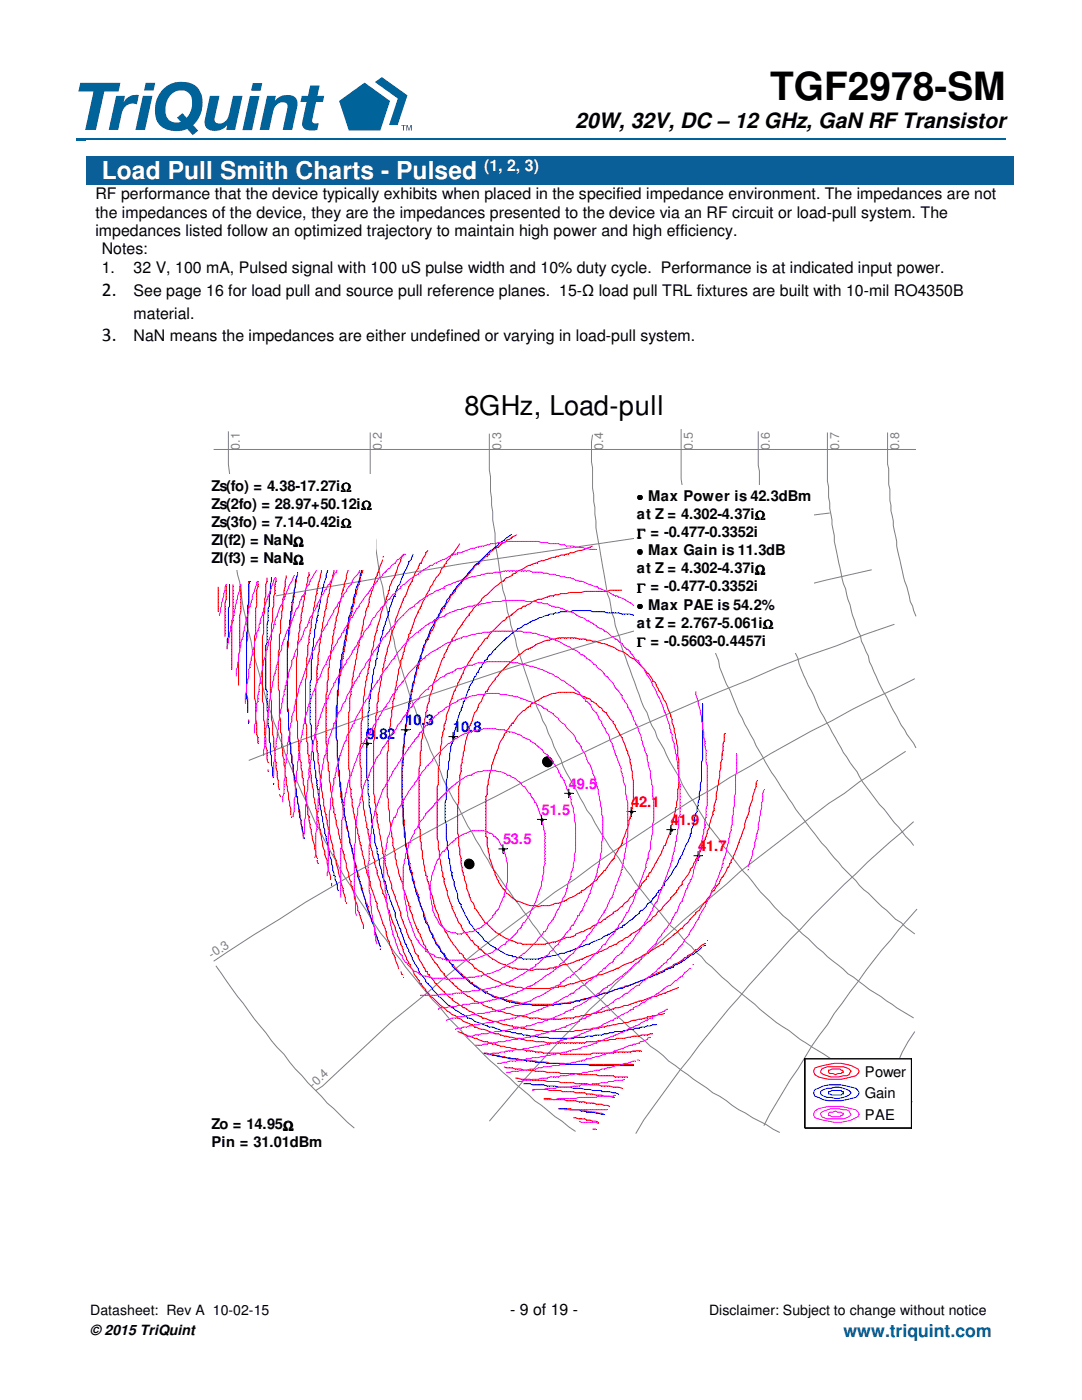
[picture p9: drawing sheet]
<svg xmlns="http://www.w3.org/2000/svg" width="216mm" height="279mm" viewBox="0 0 216 279" stroke-linecap="round" stroke-linejoin="round" font-family="sans-serif">
<defs><g id="words">
<text font-size="7.8" x="153.7" y="20">TGF2978-SM</text>
<text font-size="5.4" x="92.7" y="82.9">8GHz, Load-pull</text>
<text font-size="4.9" fill="#fff" x="20.3" y="35.8">Load Pull Smith Charts - Pulsed</text>
<text font-size="4.2" x="114.8" y="25.6">20W, 32V, DC – 12 GHz, GaN RF Transistor</text>
<g font-size="3.9">
<text x="20.3" y="59.1">2.</text>
<text x="20.3" y="68">3.</text>
</g>
<text font-size="3.5" fill="#00639a" x="168.3" y="266.7">www.triquint.com</text>
<text font-size="3.2" fill="#fff" x="96.6" y="34">(1, 2, 3)</text>
<g font-size="3.2">
<text x="19" y="39.8">RF performance that the device typically exhibits when placed in the specified impedance environment. The impedances are not</text>
<text x="19" y="43.5">the impedances of the device, they are the impedances presented to the device via an RF circuit or load-pull system. The</text>
<text x="19" y="47.1">impedances listed follow an optimized trajectory to maintain high power and high efficiency.</text>
<text x="20.3" y="50.8">Notes:</text>
<text x="20.3" y="54.4">1.</text>
<text x="26.7" y="59.1">See page 16 for load pull and source pull reference planes. 15-Ω load pull TRL fixtures are built with 10-mil RO4350B</text>
<text x="26.7" y="54.4">32 V, 100 mA, Pulsed signal with 100 uS pulse width and 10% duty cycle. Performance is at indicated input power.</text>
<text x="26.7" y="63.6">material.</text>
<text x="26.7" y="68">NaN means the impedances are either undefined or varying in load-pull system.</text>
<text x="101.8" y="262.5">- 9 of 19 -</text>
</g>
<g font-size="2.9">
<text x="42.2" y="97.9">Zs(fo) = 4.38-17.27iΩ</text>
<text x="42.2" y="101.5">Zs(2fo) = 28.97+50.12iΩ</text>
<text x="42.2" y="105.1">Zs(3fo) = 7.14-0.42iΩ</text>
<text x="127.1" y="103.5">at Z = 4.302-4.37iΩ</text>
<text x="42.2" y="112.4">Zl(f3) = NaNΩ</text>
<text x="42.2" y="108.8">Zl(f2) = NaNΩ</text>
<text x="127.1" y="114.4">at Z = 4.302-4.37iΩ</text>
<text x="127.1" y="125.3">at Z = 2.767-5.061iΩ</text>
<text x="172.6" y="214.9">Power</text>
<text x="172.6" y="219.2">Gain</text>
<text x="42.2" y="225.4">Zo = 14.95Ω</text>
<text x="172.6" y="223.5">PAE</text>
<text x="42.2" y="229">Pin = 31.01dBm</text>
</g>
<g font-size="2.9" fill="#00f">
<text x="73.2" y="147.5">9.82</text>
<text x="80.9" y="144.8">10.3</text>
<text x="90.4" y="146.1">10.8</text>
</g>
<g font-size="2.9" fill="#f0f">
<text x="113.5" y="157.4">49.5</text>
<text x="108.1" y="162.6">51.5</text>
<text x="100.4" y="168.5">53.5</text>
</g>
<g font-size="2.9" fill="#f00">
<text x="126" y="161.1">42.1</text>
<text x="133.9" y="164.7">41.9</text>
<text x="139.3" y="169.9">41.7</text>
</g>
<g font-size="2.8">
<text x="18" y="262.4">Datasheet: Rev A 10-02-15</text>
<text x="141.5" y="262.4">Disclaimer: Subject to change without notice</text>
<text x="18" y="266.5">© 2015 TriQuint</text>
</g>
<g font-size="2.7">
<text x="127.1" y="100.2">• Max Power is 42.3dBm</text>
<text x="127.1" y="107.5">Γ = -0.477-0.3352i</text>
<text x="127.1" y="111.1">• Max Gain is 11.3dB</text>
<text x="127.1" y="118.3">Γ = -0.477-0.3352i</text>
<text x="127.1" y="122">• Max PAE is 54.2%</text>
<text x="127.1" y="129.2">Γ = -0.5603-0.4457i</text>
</g>
<g font-size="2.5" fill="#808080">
<text x="47.9" y="89.7" transform="rotate(-90 47.9 89.7)">0.1</text>
<text x="76.2" y="89.7" transform="rotate(-90 76.2 89.7)">0.2</text>
<text x="100" y="89.7" transform="rotate(-90 100 89.7)">0.3</text>
<text x="120.3" y="89.7" transform="rotate(-90 120.3 89.7)">0.4</text>
<text x="138.2" y="89.7" transform="rotate(-90 138.2 89.7)">0.5</text>
<text x="153.6" y="89.7" transform="rotate(-90 153.6 89.7)">0.6</text>
<text x="167.4" y="89.7" transform="rotate(-90 167.4 89.7)">0.7</text>
<text x="179.4" y="89.7" transform="rotate(-90 179.4 89.7)">0.8</text>
<text x="42.3" y="191.3" transform="rotate(-33 42.3 191.3)">-0.3</text>
<text x="62.5" y="217.3" transform="rotate(-43 62.5 217.3)">-0.4</text>
</g>
</g></defs>
<g fill="#00639a">
<path d="M80.1 25h.8v.1h-.3v1h-.2v-1h-.3z" fill-rule="evenodd"/>
<path d="M81.1 25h.2l.3 .9 .3-.9h.2v1.1h-.1v-1l-.3 1h-.1l-.4-1v1h-.1z" fill-rule="evenodd"/>
<path d="M67.7 20.2l5-3.7 5.1 3.7-1.9 5.9h-6.3z" fill-rule="evenodd"/>
<path d="M74.8 16.4l1.4-1 5.1 3.6-1.9 6h-1.8l1.8-5.3z" fill-rule="evenodd"/>
<path d="M16 16.5h8l-.3 1.8h-2.9l-1.7 7.6h-2.1l1.7-7.6h-3.1z" fill-rule="evenodd"/>
<path d="M23.2 19.1h1.7l-.2 1.3 .4-.6a2.79 2.79 0 0 1 2.6-.8l-.4 1.8a2.22 2.22 0 0 0-3 1.9l-.7 3.2h-1.9z" fill-rule="evenodd"/>
<path d="M41.9 19.1h1.9l-1 4.5a.97 .97 0 0 0 .5 1 .97 .97 0 0 0 1 0 2.36 2.36 0 0 0 1.5-2.2l.7-3.3h1.9l-1.5 6.8h-1.8l.3-.9-.3 .2a2.94 2.94 0 0 1-4 .2 2.18 2.18 0 0 1-.2-1.6z" fill-rule="evenodd"/>
<path d="M53.3 19.1h1.8l-.3 1 .3-.2a2.93 2.93 0 0 1 4-.3 2.3 2.3 0 0 1 .2 1.7l-1 4.6h-1.9l1-4.5a1.06 1.06 0 0 0-.6-.9 1.06 1.06 0 0 0-1.2 .1 2.62 2.62 0 0 0-1.2 2.1l-.7 3.2h-1.9z" fill-rule="evenodd"/>
<path d="M29.1 16.5h1.9l-.4 1.6h-1.9z" fill-rule="evenodd"/>
<path d="M28.5 19.1h1.9l-1.5 6.8h-1.9z" fill-rule="evenodd"/>
<path d="M50.4 16.6h1.9l-.3 1.5h-1.9z" fill-rule="evenodd"/>
<path d="M49.9 19.2h1.9l-1.5 6.8h-1.9z" fill-rule="evenodd"/>
<path d="M32.5 17.9a5.1 5.1 0 0 1 7-.3 5.8 5.8 0 0 1-1 7.4l1 1.1-1 .9-1.1-1.3a5.3 5.3 0 0 1-5.7-.9 5.9 5.9 0 0 1 .8-6.9z" fill-rule="evenodd"/>
</g>
<path d="M34.3 18.7a2.34 2.34 0 0 1 2.4-.6 2.34 2.34 0 0 1 1.6 2 4.3 4.3 0 0 1-1.1 3.4l-.8-.9-1.1 .9 .8 .8a2.17 2.17 0 0 1-3.1-2.1 4.4 4.4 0 0 1 1.3-3.5z" fill-rule="evenodd" fill="#fff"/>
<g fill="#00639a">
<path d="M61.9 17.1h1.9l-.5 2h1.4l-.3 1.3h-1.3l-.8 3.5a.67 .67 0 0 0 .3 .7 .67 .67 0 0 0 .7 0h.3l-.3 1.3a2.94 2.94 0 0 1-2.8-.4l-.2-.9 .9-4.2h-1.3l.3-1.3h1.2z" fill-rule="evenodd"/>
<path d="M15.3 27.7h185.4v.5h-185.4z" fill-rule="evenodd"/>
<path d="M15.3 27.7h185.4v.5h-185.4z" fill-rule="evenodd"/>
</g>
<g fill="#fff">
<path d="M17.1 27.9h185.1v3.3h-185.1z"/>
<path d="M19 27.9h181.3v3.3h-181.3z"/>
</g>
<g fill="#0a5f98">
<path d="M17.1 31.2h185.1v5.7h-185.1z"/>
<path d="M19 31.2h181.3v5.7h-181.3z"/>
</g>
<g fill="none" stroke="#7f7f7f" stroke-width=".2">
<path d="M42.6 89.7h140.2M45.6 86.1v6.5l.2 1.9v4.9l.4 3.4v1.8l.5 3.2v1.8l.7 5 .4 1.6 .3 1.8a155.6 155.6 0 0 0 6.5 26.1l.7 1.5a107.4 107.4 0 0 0 5.7 14.1l2 4.7 .9 1.4 .7 1.6 1.6 2.9a151.2 151.2 0 0 0 7 11.6 35.8 35.8 0 0 0 3.8 5.6 123.7 123.7 0 0 0 11.6 14.5l2.2 2.5a128.2 128.2 0 0 0 10.9 10.7l5 4.5 8.2 6.1M73.9 86.3v9.3l.2 1.6v2.9l.2 1.6v1.6l.7 4.5v1.6l.9 6.1 .5 1.6 1.1 6.1a149.7 149.7 0 0 0 7.9 25.2l.5 1.3 2 4.3 .5 1.4 2 4 .9 1.4 2 4.1 1 1.3 3.8 6.8 10 13.9 1.1 1.1 2.9 3.6 3.2 3.4a29.6 29.6 0 0 0 4.3 4.3l5.7 5.4 4.5 4.1 2.5 1.8 1.1 1.2 8.8 6.3 1.4 .7 3.8 2.7 8.2 4.5M97.6 86.6v7.2l.3 1.3v3l.4 4.1v1.6l.5 2.7v1.6l.9 5.6 .7 4.1 .4 1.3 .5 3 .4 1.3 .2 1.4 .9 2.7 .3 1.4 4 12.2 1.2 2.7 .7 1.2 1.6 4 1.3 2.5a28.8 28.8 0 0 0 3.2 6.4l2 3.8 .9 1.2 2.1 3.6a26.6 26.6 0 0 0 3.3 4.7l.7 1.2a85.9 85.9 0 0 0 8 10.1l1.8 2.3 1.1 .9 1.8 2.3 1.1 .9 1 1.1 1.1 .9 .9 1.2 1.1 .9a69.7 69.7 0 0 0 8.6 7.4l2.1 1.8a26.5 26.5 0 0 0 4.7 3.5 85.5 85.5 0 0 0 9.5 6.3l2.5 1.3 1.1 .9 2.5 1.4 2.7 1.1 5 2.8 1.4 .4M118.2 86.8l-.2 1.3v4.1l.2 1.1v4.1l.5 3.9a58.7 58.7 0 0 0 1.4 10.6l1.1 6.6 .4 1.1 .5 2.7 .5 1.1 .2 1.4 .9 2.5 .2 1.4 .5 1.3 2.7 7.5a21.1 21.1 0 0 0 2 4.7l.9 2.5 .7 1.2 .4 1.3 1.4 2.3 1.1 2.5 2.1 3.4a17.5 17.5 0 0 0 2.7 4.5l1.3 2.3a27.8 27.8 0 0 0 3.9 5.4 83.6 83.6 0 0 0 6.6 8.4 20 20 0 0 0 3.4 3.8 36.6 36.6 0 0 0 4.7 4.8l4.8 4.5 5.2 4.3 .9 .9 1.1 .7 3.2 2.5 2.2 1.4 3.2 2.2 3.4 2.1M135.9 85.6v10l.2 1.4v2.4l.3 1.2 .2 3.6 .9 5v1.1l.7 3.9 .4 1.1 .9 4.8 1.8 5.8 .3 1.4 1.8 4.5 .2 1.4 3.4 7.9a148.9 148.9 0 0 0 11.8 20.4l5.2 6.8 .9 .9 3.1 3.8 2.8 2.7 .6 1 7.3 6.8 1.1 .6 .9 .9 1.8 1.4M151.3 86.1v6.8l.2 1.1v3.6l.7 5.7v1.1l.7 3.7v1.1l.7 3.4a121.4 121.4 0 0 0 5.2 17.9l.4 .9a29.9 29.9 0 0 0 3.2 7.5l1.3 3.1 1.9 3.2a61.9 61.9 0 0 0 5.4 8.8 41.2 41.2 0 0 0 4.5 6.6l.9 .9 2.1 2.7 3.8 4.5M165.1 86.3v9.8l.2 1.1v2l.3 1.2v1.1l.4 2.3a80.8 80.8 0 0 0 3.6 16.9l1.2 4.1 .9 2.1 .2 1.1 1.4 2.9 .2 1.2 .4 .9a77.9 77.9 0 0 0 5 9.9l.9 1.8 2.5 3.7 .5 .9M177.1 86.3v6.3l.2 1v3.1l.3 .9v2.3l.2 .9v1.1l1.1 6.2v.9l1.4 6.1 .7 2 .6 3 .5 .9 .7 2M165.6 102.4a2059.9 2059.9 0 0 0-73.8 10.2l-36.7 6.3M173.9 113.7a908.3 908.3 0 0 0-115.6 34.7l-8.7 3.4M178.5 124.6l-5.9 2-5.7 2.3-5.9 2-5.8 2.3-5.7 2.5a541.8 541.8 0 0 0-50.7 23.3 364.2 364.2 0 0 0-21.8 11.8l-5.4 2.9-10.6 6.4-10.5 6.5-7.9 5.2"/>
<path d="M182.5 135.4l-12.4 6.2-4.1 2.2a213.6 213.6 0 0 0-16.3 9.1l-4.1 2.3-3.8 2.4-4.1 2.3-7.7 5a192.3 192.3 0 0 0-15.4 10.6l-3.8 2.5-7.5 5.7a248 248 0 0 0-18.1 14.5 132.3 132.3 0 0 0-14 12.2l-6.8 6.3-1.4 .9M180.7 149.9l-6.1 4.1a350.5 350.5 0 0 0-24 17.7l-2.9 2.2-2.7 2.5-8.6 7.3-8.2 7.5-5.4 5.2-2.5 2.7-2.7 2.5-7.7 8.1a217.6 217.6 0 0 0-12.3 14.1M182.3 164a305.5 305.5 0 0 0-40.7 42.1l-5.9 7.5-7.3 9.9-1.5 2.8M43.1 192.7l7.7 10.7 2.2 2.7 1.2 1.6 2.5 2.7a84.9 84.9 0 0 0 9.9 10.9l2.7 2.7 1.4 1.1M183 181.4l-1.8 2.1a178.2 178.2 0 0 0-13.2 16.7l-1.5 2-1.4 2.3a58.6 58.6 0 0 0-5.9 8.8l-1.6 2.3-4 6.8-1.2 2.3M182.5 205.9l-2.5 4.1-.8 2-3.5 6.1-2 4.1-.9 2.2"/>
</g>
<path d="M43.5 117.1v.7" fill="none" stroke="#f00" stroke-width=".2"/>
<path d="M43.5 117.8v.7" fill="none" stroke="#f00" stroke-width=".2"/>
<path d="M43.5 118.5v.4" fill="none" stroke="#f00" stroke-width=".2"/>
<path d="M43.5 118.9v.7" fill="none" stroke="#f00" stroke-width=".2"/>
<path d="M43.5 119.6v.7" fill="none" stroke="#f00" stroke-width=".2"/>
<path d="M43.5 120.3v.7" fill="none" stroke="#f00" stroke-width=".2"/>
<path d="M43.5 121v.4" fill="none" stroke="#f00" stroke-width=".2"/>
<path d="M43.5 121.4v.7" fill="none" stroke="#f00" stroke-width=".2"/>
<path d="M44.9 126.4v.7" fill="none" stroke="#f00" stroke-width=".2"/>
<path d="M44.9 125.7v.7" fill="none" stroke="#f00" stroke-width=".2"/>
<path d="M44.9 125.3v.4" fill="none" stroke="#f00" stroke-width=".2"/>
<path d="M44.9 124.6v.7" fill="none" stroke="#f00" stroke-width=".2"/>
<path d="M44.9 123.9v.7" fill="none" stroke="#f00" stroke-width=".2"/>
<path d="M44.9 123.2v.7" fill="none" stroke="#f00" stroke-width=".2"/>
<path d="M44.9 122.8v.4" fill="none" stroke="#f00" stroke-width=".2"/>
<path d="M44.9 122.1v.7" fill="none" stroke="#f00" stroke-width=".2"/>
<path d="M44.9 121.6v.5" fill="none" stroke="#f00" stroke-width=".2"/>
<path d="M44.9 121.4v.2" fill="none" stroke="#f00" stroke-width=".2"/>
<path d="M44.9 121v.4" fill="none" stroke="#f00" stroke-width=".2"/>
<path d="M44.9 120.3v.7" fill="none" stroke="#f00" stroke-width=".2"/>
<path d="M45.1 119.6l-.2 .7" fill="none" stroke="#f00" stroke-width=".2"/>
<path d="M45.1 118.9v.7" fill="none" stroke="#f00" stroke-width=".2"/>
<path d="M45.1 118.5v.4" fill="none" stroke="#f00" stroke-width=".2"/>
<path d="M45.1 117.8v.7" fill="none" stroke="#f00" stroke-width=".2"/>
<path d="M45.1 117.1v.7" fill="none" stroke="#f00" stroke-width=".2"/>
<path d="M45.1 116.6v.5" fill="none" stroke="#f00" stroke-width=".2"/>
<path d="M46.5 116.6v.5" fill="none" stroke="#f00" stroke-width=".2"/>
<path d="M46.5 117.1v.7" fill="none" stroke="#f00" stroke-width=".2"/>
<path d="M46.5 117.8v.7" fill="none" stroke="#f00" stroke-width=".2"/>
<path d="M46.5 118.5v.4" fill="none" stroke="#f00" stroke-width=".2"/>
<path d="M46.5 118.9v.7" fill="none" stroke="#f00" stroke-width=".2"/>
<path d="M46.5 119.6v.7" fill="none" stroke="#f00" stroke-width=".2"/>
<path d="M46.5 120.3v.7" fill="none" stroke="#f00" stroke-width=".2"/>
<path d="M46.5 121v.4" fill="none" stroke="#f00" stroke-width=".2"/>
<path d="M46.5 121.4v.7" fill="none" stroke="#f00" stroke-width=".2"/>
<path d="M46.5 122.1v.7" fill="none" stroke="#f00" stroke-width=".2"/>
<path d="M46.5 122.8v.4" fill="none" stroke="#f00" stroke-width=".2"/>
<path d="M46.5 123.2v.7" fill="none" stroke="#f00" stroke-width=".2"/>
<path d="M46.5 123.9l-.3 .7" fill="none" stroke="#f00" stroke-width=".2"/>
<path d="M46.2 124.6v.7" fill="none" stroke="#f00" stroke-width=".2"/>
<path d="M46.2 125.3v.4" fill="none" stroke="#f00" stroke-width=".2"/>
<path d="M46.2 125.7v.7" fill="none" stroke="#f00" stroke-width=".2"/>
<path d="M46.2 126.4v.7" fill="none" stroke="#f00" stroke-width=".2"/>
<path d="M46.2 127.1v.4" fill="none" stroke="#f00" stroke-width=".2"/>
<path d="M46.2 127.5v.7" fill="none" stroke="#f00" stroke-width=".2"/>
<path d="M46.2 128.2v.7" fill="none" stroke="#f00" stroke-width=".2"/>
<path d="M46.2 128.9v.7" fill="none" stroke="#f00" stroke-width=".2"/>
<path d="M46.2 129.6v.4" fill="none" stroke="#f00" stroke-width=".2"/>
<path d="M46.2 130v.7" fill="none" stroke="#f00" stroke-width=".2"/>
<path d="M46.2 130.7v.7" fill="none" stroke="#f00" stroke-width=".2"/>
<path d="M46.2 131.4v.4" fill="none" stroke="#f00" stroke-width=".2"/>
<path d="M46.2 131.8v.7" fill="none" stroke="#f00" stroke-width=".2"/>
<path d="M46.2 132.5v.7" fill="none" stroke="#f00" stroke-width=".2"/>
<path d="M46.2 133.2v.4" fill="none" stroke="#f00" stroke-width=".2"/>
<path d="M47.6 136.1v.7" fill="none" stroke="#f00" stroke-width=".2"/>
<path d="M47.6 135.7v.4" fill="none" stroke="#f00" stroke-width=".2"/>
<path d="M47.6 135v.7" fill="none" stroke="#f00" stroke-width=".2"/>
<path d="M47.6 134.3v.7" fill="none" stroke="#f00" stroke-width=".2"/>
<path d="M47.6 133.6v.7" fill="none" stroke="#f00" stroke-width=".2"/>
<path d="M47.6 133.2v.4" fill="none" stroke="#f00" stroke-width=".2"/>
<path d="M47.6 132.5v.7" fill="none" stroke="#f00" stroke-width=".2"/>
<path d="M47.6 131.8v.7" fill="none" stroke="#f00" stroke-width=".2"/>
<path d="M47.6 131.4v.4" fill="none" stroke="#f00" stroke-width=".2"/>
<path d="M47.6 130.7v.7" fill="none" stroke="#f00" stroke-width=".2"/>
<path d="M47.8 130l-.2 .7" fill="none" stroke="#f00" stroke-width=".2"/>
<path d="M47.8 129.6v.4" fill="none" stroke="#f00" stroke-width=".2"/>
<path d="M47.8 128.9v.7" fill="none" stroke="#f00" stroke-width=".2"/>
<path d="M47.8 128.2v.7" fill="none" stroke="#f00" stroke-width=".2"/>
<path d="M47.8 127.5v.7" fill="none" stroke="#f00" stroke-width=".2"/>
<path d="M47.8 127.1v.4" fill="none" stroke="#f00" stroke-width=".2"/>
<path d="M47.8 126.4v.7" fill="none" stroke="#f00" stroke-width=".2"/>
<path d="M47.8 125.9v.5" fill="none" stroke="#f00" stroke-width=".2"/>
<path d="M47.8 125.7v.2" fill="none" stroke="#f00" stroke-width=".2"/>
<path d="M47.8 125.3v.4" fill="none" stroke="#f00" stroke-width=".2"/>
<path d="M47.8 124.6v.7" fill="none" stroke="#f00" stroke-width=".2"/>
<path d="M47.8 123.9v.7" fill="none" stroke="#f00" stroke-width=".2"/>
<path d="M47.8 123.2v.7" fill="none" stroke="#f00" stroke-width=".2"/>
<path d="M47.8 122.8v.4" fill="none" stroke="#f00" stroke-width=".2"/>
<path d="M48.1 122.1l-.3 .7" fill="none" stroke="#f00" stroke-width=".2"/>
<path d="M48.1 121.4v.7" fill="none" stroke="#f00" stroke-width=".2"/>
<path d="M48.1 121v.4" fill="none" stroke="#f00" stroke-width=".2"/>
<path d="M48.1 120.3v.7" fill="none" stroke="#f00" stroke-width=".2"/>
<path d="M48.1 119.6v.7" fill="none" stroke="#f00" stroke-width=".2"/>
<path d="M48.1 118.9v.7" fill="none" stroke="#f00" stroke-width=".2"/>
<path d="M48.1 118.5v.4" fill="none" stroke="#f00" stroke-width=".2"/>
<path d="M48.1 117.8v.7" fill="none" stroke="#f00" stroke-width=".2"/>
<path d="M48.1 117.1v.7" fill="none" stroke="#f00" stroke-width=".2"/>
<path d="M48.1 116.6v.5" fill="none" stroke="#f00" stroke-width=".2"/>
<path d="M49.4 141.8v.4" fill="none" stroke="#f00" stroke-width=".2"/>
<path d="M49.4 141.1v.7" fill="none" stroke="#f00" stroke-width=".2"/>
<path d="M49.4 140.4v.7" fill="none" stroke="#f00" stroke-width=".2"/>
<path d="M49.4 140v.4" fill="none" stroke="#f00" stroke-width=".2"/>
<path d="M49.4 139.3v.7" fill="none" stroke="#f00" stroke-width=".2"/>
<path d="M49.2 138.6l.2 .7" fill="none" stroke="#f00" stroke-width=".2"/>
<path d="M49.2 137.9v.7" fill="none" stroke="#f00" stroke-width=".2"/>
<path d="M49.2 137.5v.4" fill="none" stroke="#f00" stroke-width=".2"/>
<path d="M49.2 136.8v.7" fill="none" stroke="#f00" stroke-width=".2"/>
<path d="M49.2 136.1v.7" fill="none" stroke="#f00" stroke-width=".2"/>
<path d="M49.2 135.7v.4" fill="none" stroke="#f00" stroke-width=".2"/>
<path d="M49.2 135v.7" fill="none" stroke="#f00" stroke-width=".2"/>
<path d="M49.2 134.3v.7" fill="none" stroke="#f00" stroke-width=".2"/>
<path d="M49.2 133.6v.7" fill="none" stroke="#f00" stroke-width=".2"/>
<path d="M49.2 133.2v.4" fill="none" stroke="#f00" stroke-width=".2"/>
<path d="M49.2 132.5v.7" fill="none" stroke="#f00" stroke-width=".2"/>
<path d="M49.2 131.8v.7" fill="none" stroke="#f00" stroke-width=".2"/>
<path d="M49.2 131.4v.4" fill="none" stroke="#f00" stroke-width=".2"/>
<path d="M49.2 130.7v.7" fill="none" stroke="#f00" stroke-width=".2"/>
<path d="M49.2 130v.7" fill="none" stroke="#f00" stroke-width=".2"/>
<path d="M49.2 129.6v.4" fill="none" stroke="#f00" stroke-width=".2"/>
<path d="M49.2 128.9v.7" fill="none" stroke="#f00" stroke-width=".2"/>
<path d="M49.2 128.2v.7" fill="none" stroke="#f00" stroke-width=".2"/>
<path d="M49.4 127.5l-.2 .7" fill="none" stroke="#f00" stroke-width=".2"/>
<path d="M49.4 127.1v.4" fill="none" stroke="#f00" stroke-width=".2"/>
<path d="M49.4 126.4v.7" fill="none" stroke="#f00" stroke-width=".2"/>
<path d="M49.4 125.7v.7" fill="none" stroke="#f00" stroke-width=".2"/>
<path d="M49.4 125.3v.4" fill="none" stroke="#f00" stroke-width=".2"/>
<path d="M49.4 124.6v.7" fill="none" stroke="#f00" stroke-width=".2"/>
<path d="M49.4 123.9v.7" fill="none" stroke="#f00" stroke-width=".2"/>
<path d="M49.4 123.2v.7" fill="none" stroke="#f00" stroke-width=".2"/>
<path d="M49.4 122.8v.4" fill="none" stroke="#f00" stroke-width=".2"/>
<path d="M49.4 122.1v.7" fill="none" stroke="#f00" stroke-width=".2"/>
<path d="M49.4 121.4v.7" fill="none" stroke="#f00" stroke-width=".2"/>
<path d="M49.6 121l-.2 .4" fill="none" stroke="#f00" stroke-width=".2"/>
<path d="M49.6 120.7v.3" fill="none" stroke="#f00" stroke-width=".2"/>
<path d="M49.6 120.3v.4" fill="none" stroke="#f00" stroke-width=".2"/>
<path d="M49.6 119.6v.7" fill="none" stroke="#f00" stroke-width=".2"/>
<path d="M49.6 118.9v.7" fill="none" stroke="#f00" stroke-width=".2"/>
<path d="M49.6 118.5v.4" fill="none" stroke="#f00" stroke-width=".2"/>
<path d="M49.6 117.8v.7" fill="none" stroke="#f00" stroke-width=".2"/>
<path d="M49.6 117.1v.7" fill="none" stroke="#f00" stroke-width=".2"/>
<path d="M49.6 116.6v.5" fill="none" stroke="#f00" stroke-width=".2"/>
<path d="M49.6 116v.6" fill="none" stroke="#f00" stroke-width=".2"/>
<path d="M49.6 143.6v.7" fill="none" stroke="#f00" stroke-width=".2"/>
<path d="M51.5 116v.6" fill="none" stroke="#f00" stroke-width=".2"/>
<path d="M51.5 116.6v.5" fill="none" stroke="#f00" stroke-width=".2"/>
<path d="M51.5 117.1l-.3 .7" fill="none" stroke="#f00" stroke-width=".2"/>
<path d="M51.2 117.8v.7" fill="none" stroke="#f00" stroke-width=".2"/>
<path d="M51.2 118.5v.2" fill="none" stroke="#f00" stroke-width=".2"/>
<path d="M51.2 118.7v.2" fill="none" stroke="#f00" stroke-width=".2"/>
<path d="M51.2 118.9v.7" fill="none" stroke="#f00" stroke-width=".2"/>
<path d="M51.2 119.6v.7" fill="none" stroke="#f00" stroke-width=".2"/>
<path d="M51.2 120.3v.7" fill="none" stroke="#f00" stroke-width=".2"/>
<path d="M51.2 121l-.2 .4" fill="none" stroke="#f00" stroke-width=".2"/>
<path d="M51 121.4v.7" fill="none" stroke="#f00" stroke-width=".2"/>
<path d="M51 122.1v.7" fill="none" stroke="#f00" stroke-width=".2"/>
<path d="M51 122.8v.4" fill="none" stroke="#f00" stroke-width=".2"/>
<path d="M51 123.2v.7" fill="none" stroke="#f00" stroke-width=".2"/>
<path d="M51 123.9v.7" fill="none" stroke="#f00" stroke-width=".2"/>
<path d="M51 124.6v.7" fill="none" stroke="#f00" stroke-width=".2"/>
<path d="M51 125.3v.4" fill="none" stroke="#f00" stroke-width=".2"/>
<path d="M51 125.7v.7" fill="none" stroke="#f00" stroke-width=".2"/>
<path d="M51 126.4l-.2 .7" fill="none" stroke="#f00" stroke-width=".2"/>
<path d="M50.8 127.1v.4" fill="none" stroke="#f00" stroke-width=".2"/>
<path d="M50.8 127.5v.7" fill="none" stroke="#f00" stroke-width=".2"/>
<path d="M50.8 128.2v.7" fill="none" stroke="#f00" stroke-width=".2"/>
<path d="M50.8 128.9v.7" fill="none" stroke="#f00" stroke-width=".2"/>
<path d="M50.8 129.6v.4" fill="none" stroke="#f00" stroke-width=".2"/>
<path d="M50.8 130v.7" fill="none" stroke="#f00" stroke-width=".2"/>
<path d="M50.8 130.7v.7" fill="none" stroke="#f00" stroke-width=".2"/>
<path d="M50.8 131.4v.4" fill="none" stroke="#f00" stroke-width=".2"/>
<path d="M50.8 131.8v.7" fill="none" stroke="#f00" stroke-width=".2"/>
<path d="M50.8 132.5v.7" fill="none" stroke="#f00" stroke-width=".2"/>
<path d="M50.8 133.2v.4" fill="none" stroke="#f00" stroke-width=".2"/>
<path d="M50.8 133.6v.7" fill="none" stroke="#f00" stroke-width=".2"/>
<path d="M50.8 134.3v.7" fill="none" stroke="#f00" stroke-width=".2"/>
<path d="M50.8 135v.7" fill="none" stroke="#f00" stroke-width=".2"/>
<path d="M50.8 135.7v.4" fill="none" stroke="#f00" stroke-width=".2"/>
<path d="M50.8 136.1v.7" fill="none" stroke="#f00" stroke-width=".2"/>
<path d="M50.8 136.8v.7" fill="none" stroke="#f00" stroke-width=".2"/>
<path d="M50.8 137.5v.4" fill="none" stroke="#f00" stroke-width=".2"/>
<path d="M50.8 137.9v.7" fill="none" stroke="#f00" stroke-width=".2"/>
<path d="M50.8 138.6v.7" fill="none" stroke="#f00" stroke-width=".2"/>
<path d="M50.8 139.3l.2 .7" fill="none" stroke="#f00" stroke-width=".2"/>
<path d="M51 140v.4" fill="none" stroke="#f00" stroke-width=".2"/>
<path d="M51 140.4v.7" fill="none" stroke="#f00" stroke-width=".2"/>
<path d="M51 141.1v.7" fill="none" stroke="#f00" stroke-width=".2"/>
<path d="M51 141.8v.4" fill="none" stroke="#f00" stroke-width=".2"/>
<path d="M51 142.2v.7" fill="none" stroke="#f00" stroke-width=".2"/>
<path d="M51 142.9v.7" fill="none" stroke="#f00" stroke-width=".2"/>
<path d="M51 143.6l.2 .7" fill="none" stroke="#f00" stroke-width=".2"/>
<path d="M51.2 144.3v.4" fill="none" stroke="#f00" stroke-width=".2"/>
<path d="M51.2 144.7v.7" fill="none" stroke="#f00" stroke-width=".2"/>
<path d="M51.2 145.4v.2" fill="none" stroke="#f00" stroke-width=".2"/>
<path d="M51.2 145.6v.5" fill="none" stroke="#f00" stroke-width=".2"/>
<path d="M51.2 146.1v.4" fill="none" stroke="#f00" stroke-width=".2"/>
<path d="M51.2 146.5l.3 .7" fill="none" stroke="#f00" stroke-width=".2"/>
<path d="M51.5 147.2v.7" fill="none" stroke="#f00" stroke-width=".2"/>
<path d="M51.5 147.9v.5" fill="none" stroke="#f00" stroke-width=".2"/>
<path d="M53.3 115.3v.7" fill="none" stroke="#f00" stroke-width=".2"/>
<path d="M53.3 116l-.3 .6" fill="none" stroke="#f00" stroke-width=".2"/>
<path d="M53 116.6v.5" fill="none" stroke="#f00" stroke-width=".2"/>
<path d="M53 117.1v.7" fill="none" stroke="#f00" stroke-width=".2"/>
<path d="M53 117.8v.4" fill="none" stroke="#f00" stroke-width=".2"/>
<path d="M53 118.2v.3" fill="none" stroke="#f00" stroke-width=".2"/>
<path d="M53 118.5v.4" fill="none" stroke="#f00" stroke-width=".2"/>
<path d="M53 118.9l-.2 .7" fill="none" stroke="#f00" stroke-width=".2"/>
<path d="M52.8 119.6v.7" fill="none" stroke="#f00" stroke-width=".2"/>
<path d="M52.8 120.3v.7" fill="none" stroke="#f00" stroke-width=".2"/>
<path d="M52.8 121v.4" fill="none" stroke="#f00" stroke-width=".2"/>
<path d="M52.8 121.4v.7" fill="none" stroke="#f00" stroke-width=".2"/>
<path d="M52.8 122.1l-.2 .7" fill="none" stroke="#f00" stroke-width=".2"/>
<path d="M52.6 122.8v.4" fill="none" stroke="#f00" stroke-width=".2"/>
<path d="M52.6 123.2v.7" fill="none" stroke="#f00" stroke-width=".2"/>
<path d="M52.6 123.9v.7" fill="none" stroke="#f00" stroke-width=".2"/>
<path d="M52.6 124.6v.7" fill="none" stroke="#f00" stroke-width=".2"/>
<path d="M52.6 125.3v.4" fill="none" stroke="#f00" stroke-width=".2"/>
<path d="M52.6 125.7v.7" fill="none" stroke="#f00" stroke-width=".2"/>
<path d="M52.6 126.4l-.2 .7" fill="none" stroke="#f00" stroke-width=".2"/>
<path d="M52.4 127.1v.4" fill="none" stroke="#f00" stroke-width=".2"/>
<path d="M52.4 127.5v.7" fill="none" stroke="#f00" stroke-width=".2"/>
<path d="M52.4 128.2v.2" fill="none" stroke="#f00" stroke-width=".2"/>
<path d="M52.4 128.4v.5" fill="none" stroke="#f00" stroke-width=".2"/>
<path d="M52.4 128.9v.7" fill="none" stroke="#f00" stroke-width=".2"/>
<path d="M52.4 129.6v.4" fill="none" stroke="#f00" stroke-width=".2"/>
<path d="M52.4 130v.7" fill="none" stroke="#f00" stroke-width=".2"/>
<path d="M52.4 130.7v.7" fill="none" stroke="#f00" stroke-width=".2"/>
<path d="M52.4 131.4v.4" fill="none" stroke="#f00" stroke-width=".2"/>
<path d="M52.4 131.8v.7" fill="none" stroke="#f00" stroke-width=".2"/>
<path d="M52.4 132.5v.7" fill="none" stroke="#f00" stroke-width=".2"/>
<path d="M52.4 133.2v.4" fill="none" stroke="#f00" stroke-width=".2"/>
<path d="M52.4 133.6v.7" fill="none" stroke="#f00" stroke-width=".2"/>
<path d="M52.4 134.3v.7" fill="none" stroke="#f00" stroke-width=".2"/>
<path d="M52.4 135v.7" fill="none" stroke="#f00" stroke-width=".2"/>
<path d="M52.4 135.7v.4" fill="none" stroke="#f00" stroke-width=".2"/>
<path d="M52.4 136.1v.7" fill="none" stroke="#f00" stroke-width=".2"/>
<path d="M52.4 136.8v.7" fill="none" stroke="#f00" stroke-width=".2"/>
<path d="M52.4 137.5v.4" fill="none" stroke="#f00" stroke-width=".2"/>
<path d="M52.4 137.9v.5" fill="none" stroke="#f00" stroke-width=".2"/>
<path d="M52.4 138.4v.2" fill="none" stroke="#f00" stroke-width=".2"/>
<path d="M52.4 138.6v.7" fill="none" stroke="#f00" stroke-width=".2"/>
<path d="M52.4 139.3v.7" fill="none" stroke="#f00" stroke-width=".2"/>
<path d="M52.4 140l.2 .4" fill="none" stroke="#f00" stroke-width=".2"/>
<path d="M52.6 140.4v.7" fill="none" stroke="#f00" stroke-width=".2"/>
<path d="M52.6 141.1v.7" fill="none" stroke="#f00" stroke-width=".2"/>
<path d="M52.6 141.8v.4" fill="none" stroke="#f00" stroke-width=".2"/>
<path d="M52.6 142.2v.7" fill="none" stroke="#f00" stroke-width=".2"/>
<path d="M52.6 142.9v.7" fill="none" stroke="#f00" stroke-width=".2"/>
<path d="M52.6 143.6l.2 .7" fill="none" stroke="#f00" stroke-width=".2"/>
<path d="M52.8 144.3v.4" fill="none" stroke="#f00" stroke-width=".2"/>
<path d="M52.8 144.7v.7" fill="none" stroke="#f00" stroke-width=".2"/>
<path d="M52.8 145.4v.7" fill="none" stroke="#f00" stroke-width=".2"/>
<path d="M52.8 146.1v.4" fill="none" stroke="#f00" stroke-width=".2"/>
<path d="M52.8 146.5l.2 .7" fill="none" stroke="#f00" stroke-width=".2"/>
<path d="M53 147.2v.5" fill="none" stroke="#f00" stroke-width=".2"/>
<path d="M53 147.7v.2" fill="none" stroke="#f00" stroke-width=".2"/>
<path d="M53 147.9v.5" fill="none" stroke="#f00" stroke-width=".2"/>
<path d="M53 148.4v.6" fill="none" stroke="#f00" stroke-width=".2"/>
<path d="M53 149l.3 .7" fill="none" stroke="#f00" stroke-width=".2"/>
<path d="M53.3 149.7v.7" fill="none" stroke="#f00" stroke-width=".2"/>
<path d="M53.3 150.4v.5" fill="none" stroke="#f00" stroke-width=".2"/>
<path d="M53.3 150.9v.6" fill="none" stroke="#f00" stroke-width=".2"/>
<path d="M53.3 151.5l.2 .7" fill="none" stroke="#f00" stroke-width=".2"/>
<path d="M53.5 153.6v.4" fill="none" stroke="#f00" stroke-width=".2"/>
<path d="M55.1 115.3v.7" fill="none" stroke="#f00" stroke-width=".2"/>
<path d="M55.1 116l-.3 .6" fill="none" stroke="#f00" stroke-width=".2"/>
<path d="M54.8 116.6v.5" fill="none" stroke="#f00" stroke-width=".2"/>
<path d="M54.8 117.1v.7" fill="none" stroke="#f00" stroke-width=".2"/>
<path d="M54.8 117.8v.7" fill="none" stroke="#f00" stroke-width=".2"/>
<path d="M54.8 118.5l-.2 .4" fill="none" stroke="#f00" stroke-width=".2"/>
<path d="M54.6 118.9v.2" fill="none" stroke="#f00" stroke-width=".2"/>
<path d="M54.6 119.1v.5" fill="none" stroke="#f00" stroke-width=".2"/>
<path d="M54.6 119.6v.7" fill="none" stroke="#f00" stroke-width=".2"/>
<path d="M54.6 120.3v.7" fill="none" stroke="#f00" stroke-width=".2"/>
<path d="M54.6 121l-.2 .4" fill="none" stroke="#f00" stroke-width=".2"/>
<path d="M54.4 121.4v.7" fill="none" stroke="#f00" stroke-width=".2"/>
<path d="M54.4 122.1v.7" fill="none" stroke="#f00" stroke-width=".2"/>
<path d="M54.4 122.8v.4" fill="none" stroke="#f00" stroke-width=".2"/>
<path d="M54.4 123.2v.7" fill="none" stroke="#f00" stroke-width=".2"/>
<path d="M54.4 123.9l-.2 .7" fill="none" stroke="#f00" stroke-width=".2"/>
<path d="M54.2 124.6v.7" fill="none" stroke="#f00" stroke-width=".2"/>
<path d="M54.2 125.3v.4" fill="none" stroke="#f00" stroke-width=".2"/>
<path d="M54.2 125.7v.7" fill="none" stroke="#f00" stroke-width=".2"/>
<path d="M54.2 126.4v.2" fill="none" stroke="#f00" stroke-width=".2"/>
<path d="M54.2 126.6v.5" fill="none" stroke="#f00" stroke-width=".2"/>
<path d="M54.2 127.1v.4" fill="none" stroke="#f00" stroke-width=".2"/>
<path d="M54.2 127.5l-.2 .7" fill="none" stroke="#f00" stroke-width=".2"/>
<path d="M54 128.2v.7" fill="none" stroke="#f00" stroke-width=".2"/>
<path d="M54 128.9v.7" fill="none" stroke="#f00" stroke-width=".2"/>
<path d="M54 129.6v.4" fill="none" stroke="#f00" stroke-width=".2"/>
<path d="M54 130v.7" fill="none" stroke="#f00" stroke-width=".2"/>
<path d="M54 130.7v.7" fill="none" stroke="#f00" stroke-width=".2"/>
<path d="M54 131.4v.4" fill="none" stroke="#f00" stroke-width=".2"/>
<path d="M54 131.8v.7" fill="none" stroke="#f00" stroke-width=".2"/>
<path d="M54 132.5v.7" fill="none" stroke="#f00" stroke-width=".2"/>
<path d="M54 133.2v.4" fill="none" stroke="#f00" stroke-width=".2"/>
<path d="M54 133.6v.7" fill="none" stroke="#f00" stroke-width=".2"/>
<path d="M54 134.3v.7" fill="none" stroke="#f00" stroke-width=".2"/>
<path d="M54 135v.7" fill="none" stroke="#f00" stroke-width=".2"/>
<path d="M54 135.7v.4" fill="none" stroke="#f00" stroke-width=".2"/>
<path d="M54 136.1v.7" fill="none" stroke="#f00" stroke-width=".2"/>
<path d="M54 136.8v.7" fill="none" stroke="#f00" stroke-width=".2"/>
<path d="M54 137.5v.4" fill="none" stroke="#f00" stroke-width=".2"/>
<path d="M54 137.9v.7" fill="none" stroke="#f00" stroke-width=".2"/>
<path d="M54 138.6v.7" fill="none" stroke="#f00" stroke-width=".2"/>
<path d="M54 139.3l.2 .7" fill="none" stroke="#f00" stroke-width=".2"/>
<path d="M54.2 140v.4" fill="none" stroke="#f00" stroke-width=".2"/>
<path d="M54.2 140.4v.7" fill="none" stroke="#f00" stroke-width=".2"/>
<path d="M54.2 141.1v.7" fill="none" stroke="#f00" stroke-width=".2"/>
<path d="M54.2 141.8v.4" fill="none" stroke="#f00" stroke-width=".2"/>
<path d="M54.2 142.2v.7" fill="none" stroke="#f00" stroke-width=".2"/>
<path d="M54.2 142.9v.7" fill="none" stroke="#f00" stroke-width=".2"/>
<path d="M54.2 143.6l.2 .7" fill="none" stroke="#f00" stroke-width=".2"/>
<path d="M54.4 144.3v.4" fill="none" stroke="#f00" stroke-width=".2"/>
<path d="M54.4 144.7v.7" fill="none" stroke="#f00" stroke-width=".2"/>
<path d="M54.4 145.4v.7" fill="none" stroke="#f00" stroke-width=".2"/>
<path d="M54.4 146.1v.4" fill="none" stroke="#f00" stroke-width=".2"/>
<path d="M54.4 146.5l.2 .7" fill="none" stroke="#f00" stroke-width=".2"/>
<path d="M54.6 147.2v.7" fill="none" stroke="#f00" stroke-width=".2"/>
<path d="M54.6 147.9v.5" fill="none" stroke="#f00" stroke-width=".2"/>
<path d="M54.6 148.4v.6" fill="none" stroke="#f00" stroke-width=".2"/>
<path d="M54.6 149l.2 .7" fill="none" stroke="#f00" stroke-width=".2"/>
<path d="M54.8 149.7v.7" fill="none" stroke="#f00" stroke-width=".2"/>
<path d="M54.8 150.4v.5" fill="none" stroke="#f00" stroke-width=".2"/>
<path d="M54.8 150.9v.6" fill="none" stroke="#f00" stroke-width=".2"/>
<path d="M54.8 151.5l.3 .7" fill="none" stroke="#f00" stroke-width=".2"/>
<path d="M55.1 152.2v.5" fill="none" stroke="#f00" stroke-width=".2"/>
<path d="M55.1 152.7v.6" fill="none" stroke="#f00" stroke-width=".2"/>
<path d="M55.1 153.3l.2 .7" fill="none" stroke="#f00" stroke-width=".2"/>
<path d="M55.3 154v.2" fill="none" stroke="#f00" stroke-width=".2"/>
<path d="M55.3 154.2v.5" fill="none" stroke="#f00" stroke-width=".2"/>
<path d="M55.3 154.7v.5" fill="none" stroke="#f00" stroke-width=".2"/>
<path d="M55.3 155.2l.2 .6" fill="none" stroke="#f00" stroke-width=".2"/>
<path d="M55.5 155.8v.7" fill="none" stroke="#f00" stroke-width=".2"/>
<path d="M55.5 156.5v.5" fill="none" stroke="#f00" stroke-width=".2"/>
<path d="M55.5 157l.3 .6" fill="none" stroke="#f00" stroke-width=".2"/>
<path d="M55.8 158.5l.2 .5" fill="none" stroke="#f00" stroke-width=".2"/>
<path d="M118.2 225.3h.7" fill="none" stroke="#f00" stroke-width=".2"/>
<path d="M57.1 114.9v.4" fill="none" stroke="#f00" stroke-width=".2"/>
<path d="M57.1 115.3l-.2 .7" fill="none" stroke="#f00" stroke-width=".2"/>
<path d="M56.9 116v.6" fill="none" stroke="#f00" stroke-width=".2"/>
<path d="M56.9 116.6v.5" fill="none" stroke="#f00" stroke-width=".2"/>
<path d="M56.9 117.1l-.2 .7" fill="none" stroke="#f00" stroke-width=".2"/>
<path d="M56.7 117.8v.7" fill="none" stroke="#f00" stroke-width=".2"/>
<path d="M56.7 118.5v.4" fill="none" stroke="#f00" stroke-width=".2"/>
<path d="M56.7 118.9l-.3 .7" fill="none" stroke="#f00" stroke-width=".2"/>
<path d="M56.4 119.6v.7" fill="none" stroke="#f00" stroke-width=".2"/>
<path d="M56.4 120.3v.4" fill="none" stroke="#f00" stroke-width=".2"/>
<path d="M56.4 120.7v.3" fill="none" stroke="#f00" stroke-width=".2"/>
<path d="M56.4 121v.4" fill="none" stroke="#f00" stroke-width=".2"/>
<path d="M56.4 121.4l-.2 .7" fill="none" stroke="#f00" stroke-width=".2"/>
<path d="M56.2 122.1v.7" fill="none" stroke="#f00" stroke-width=".2"/>
<path d="M56.2 122.8v.4" fill="none" stroke="#f00" stroke-width=".2"/>
<path d="M56.2 123.2l-.2 .7" fill="none" stroke="#f00" stroke-width=".2"/>
<path d="M56 123.9v.7" fill="none" stroke="#f00" stroke-width=".2"/>
<path d="M56 124.6v.7" fill="none" stroke="#f00" stroke-width=".2"/>
<path d="M56 125.3v.4" fill="none" stroke="#f00" stroke-width=".2"/>
<path d="M56 125.7v.7" fill="none" stroke="#f00" stroke-width=".2"/>
<path d="M56 126.4l-.2 .2" fill="none" stroke="#f00" stroke-width=".2"/>
<path d="M55.8 126.6v.5" fill="none" stroke="#f00" stroke-width=".2"/>
<path d="M55.8 127.1v.4" fill="none" stroke="#f00" stroke-width=".2"/>
<path d="M55.8 127.5v.7" fill="none" stroke="#f00" stroke-width=".2"/>
<path d="M55.8 128.2v.7" fill="none" stroke="#f00" stroke-width=".2"/>
<path d="M55.8 128.9v.7" fill="none" stroke="#f00" stroke-width=".2"/>
<path d="M55.8 129.6l-.3 .4" fill="none" stroke="#f00" stroke-width=".2"/>
<path d="M55.5 130v.7" fill="none" stroke="#f00" stroke-width=".2"/>
<path d="M55.5 130.7v.7" fill="none" stroke="#f00" stroke-width=".2"/>
<path d="M55.5 131.4v.4" fill="none" stroke="#f00" stroke-width=".2"/>
<path d="M55.5 131.8v.7" fill="none" stroke="#f00" stroke-width=".2"/>
<path d="M55.5 132.5v.7" fill="none" stroke="#f00" stroke-width=".2"/>
<path d="M55.5 133.2v.4" fill="none" stroke="#f00" stroke-width=".2"/>
<path d="M55.5 133.6v.7" fill="none" stroke="#f00" stroke-width=".2"/>
<path d="M55.5 134.3v.7" fill="none" stroke="#f00" stroke-width=".2"/>
<path d="M55.5 135v.7" fill="none" stroke="#f00" stroke-width=".2"/>
<path d="M55.5 135.7v.4" fill="none" stroke="#f00" stroke-width=".2"/>
<path d="M55.5 136.1v.7" fill="none" stroke="#f00" stroke-width=".2"/>
<path d="M55.5 136.8v.7" fill="none" stroke="#f00" stroke-width=".2"/>
<path d="M55.5 137.5l.3 .4" fill="none" stroke="#f00" stroke-width=".2"/>
<path d="M55.8 137.9v.7" fill="none" stroke="#f00" stroke-width=".2"/>
<path d="M55.8 138.6v.7" fill="none" stroke="#f00" stroke-width=".2"/>
<path d="M55.8 139.3v.7" fill="none" stroke="#f00" stroke-width=".2"/>
<path d="M55.8 140v.4" fill="none" stroke="#f00" stroke-width=".2"/>
<path d="M55.8 140.4v.7" fill="none" stroke="#f00" stroke-width=".2"/>
<path d="M55.8 141.1v.7" fill="none" stroke="#f00" stroke-width=".2"/>
<path d="M55.8 141.8v.4" fill="none" stroke="#f00" stroke-width=".2"/>
<path d="M55.8 142.2v.5" fill="none" stroke="#f00" stroke-width=".2"/>
<path d="M55.8 142.7v.2" fill="none" stroke="#f00" stroke-width=".2"/>
<path d="M55.8 142.9l.2 .7" fill="none" stroke="#f00" stroke-width=".2"/>
<path d="M56 143.6v.7" fill="none" stroke="#f00" stroke-width=".2"/>
<path d="M56 144.3v.4" fill="none" stroke="#f00" stroke-width=".2"/>
<path d="M56 144.7v.7" fill="none" stroke="#f00" stroke-width=".2"/>
<path d="M56 145.4v.7" fill="none" stroke="#f00" stroke-width=".2"/>
<path d="M56 146.1l.2 .4" fill="none" stroke="#f00" stroke-width=".2"/>
<path d="M56.2 146.5v.7" fill="none" stroke="#f00" stroke-width=".2"/>
<path d="M56.2 147.2v.7" fill="none" stroke="#f00" stroke-width=".2"/>
<path d="M56.2 147.9v.5" fill="none" stroke="#f00" stroke-width=".2"/>
<path d="M56.2 148.4v.6" fill="none" stroke="#f00" stroke-width=".2"/>
<path d="M56.2 149l.2 .7" fill="none" stroke="#f00" stroke-width=".2"/>
<path d="M56.4 149.7v.5" fill="none" stroke="#f00" stroke-width=".2"/>
<path d="M56.4 150.2v.2" fill="none" stroke="#f00" stroke-width=".2"/>
<path d="M56.4 150.4v.5" fill="none" stroke="#f00" stroke-width=".2"/>
<path d="M56.4 150.9l.3 .6" fill="none" stroke="#f00" stroke-width=".2"/>
<path d="M56.7 151.5v.7" fill="none" stroke="#f00" stroke-width=".2"/>
<path d="M56.7 152.2v.5" fill="none" stroke="#f00" stroke-width=".2"/>
<path d="M56.7 152.7l.2 .6" fill="none" stroke="#f00" stroke-width=".2"/>
<path d="M56.9 153.3v.7" fill="none" stroke="#f00" stroke-width=".2"/>
<path d="M56.9 154v.7" fill="none" stroke="#f00" stroke-width=".2"/>
<path d="M56.9 154.7v.2" fill="none" stroke="#f00" stroke-width=".2"/>
<path d="M56.9 154.9l.2 .3" fill="none" stroke="#f00" stroke-width=".2"/>
<path d="M57.1 155.2v.6" fill="none" stroke="#f00" stroke-width=".2"/>
<path d="M57.1 155.8v.7" fill="none" stroke="#f00" stroke-width=".2"/>
<path d="M57.1 156.5l.2 .5" fill="none" stroke="#f00" stroke-width=".2"/>
<path d="M57.3 157v.6" fill="none" stroke="#f00" stroke-width=".2"/>
<path d="M57.3 157.6l.3 .7" fill="none" stroke="#f00" stroke-width=".2"/>
<path d="M57.6 158.3v.7" fill="none" stroke="#f00" stroke-width=".2"/>
<path d="M57.6 159v.4" fill="none" stroke="#f00" stroke-width=".2"/>
<path d="M57.6 159.4l.2 .7" fill="none" stroke="#f00" stroke-width=".2"/>
<path d="M57.8 160.1v.7" fill="none" stroke="#f00" stroke-width=".2"/>
<path d="M57.8 160.8l.2 .5" fill="none" stroke="#f00" stroke-width=".2"/>
<path d="M58 161.3v.6" fill="none" stroke="#f00" stroke-width=".2"/>
<path d="M58 161.9v.7" fill="none" stroke="#f00" stroke-width=".2"/>
<path d="M58.3 162.9v.2" fill="none" stroke="#f00" stroke-width=".2"/>
<path d="M114.4 223.1h.5" fill="none" stroke="#f00" stroke-width=".2"/>
<path d="M114.9 223.1l.6 .2" fill="none" stroke="#f00" stroke-width=".2"/>
<path d="M115.5 223.3h.3" fill="none" stroke="#f00" stroke-width=".2"/>
<path d="M115.8 223.3h.2" fill="none" stroke="#f00" stroke-width=".2"/>
<path d="M116 223.3h.7" fill="none" stroke="#f00" stroke-width=".2"/>
<path d="M116.7 223.3l.4 .2" fill="none" stroke="#f00" stroke-width=".2"/>
<path d="M117.1 223.5h.7" fill="none" stroke="#f00" stroke-width=".2"/>
<path d="M117.8 223.5l.4 .3" fill="none" stroke="#f00" stroke-width=".2"/>
<path d="M118.2 223.8h.7" fill="none" stroke="#f00" stroke-width=".2"/>
<path d="M118.9 223.8l.5 .2" fill="none" stroke="#f00" stroke-width=".2"/>
<path d="M59.4 114.2v.7" fill="none" stroke="#f00" stroke-width=".2"/>
<path d="M59.4 114.9l-.2 .4" fill="none" stroke="#f00" stroke-width=".2"/>
<path d="M59.2 115.3v.7" fill="none" stroke="#f00" stroke-width=".2"/>
<path d="M59.2 116l-.3 .6" fill="none" stroke="#f00" stroke-width=".2"/>
<path d="M58.9 116.6v.5" fill="none" stroke="#f00" stroke-width=".2"/>
<path d="M58.9 117.1l-.2 .7" fill="none" stroke="#f00" stroke-width=".2"/>
<path d="M58.7 117.8v.4" fill="none" stroke="#f00" stroke-width=".2"/>
<path d="M58.7 118.2v.3" fill="none" stroke="#f00" stroke-width=".2"/>
<path d="M58.7 118.5v.4" fill="none" stroke="#f00" stroke-width=".2"/>
<path d="M58.7 118.9l-.2 .7" fill="none" stroke="#f00" stroke-width=".2"/>
<path d="M58.5 119.6v.7" fill="none" stroke="#f00" stroke-width=".2"/>
<path d="M58.5 120.3l-.2 .7" fill="none" stroke="#f00" stroke-width=".2"/>
<path d="M58.3 121v.4" fill="none" stroke="#f00" stroke-width=".2"/>
<path d="M58.3 121.4v.7" fill="none" stroke="#f00" stroke-width=".2"/>
<path d="M58.3 122.1v.5" fill="none" stroke="#f00" stroke-width=".2"/>
<path d="M58.3 122.6l-.3 .2" fill="none" stroke="#f00" stroke-width=".2"/>
<path d="M58 122.8v.4" fill="none" stroke="#f00" stroke-width=".2"/>
<path d="M58 123.2v.7" fill="none" stroke="#f00" stroke-width=".2"/>
<path d="M58 123.9v.7" fill="none" stroke="#f00" stroke-width=".2"/>
<path d="M58 124.6l-.2 .7" fill="none" stroke="#f00" stroke-width=".2"/>
<path d="M57.8 125.3v.4" fill="none" stroke="#f00" stroke-width=".2"/>
<path d="M57.8 125.7v.7" fill="none" stroke="#f00" stroke-width=".2"/>
<path d="M57.8 126.4l-.2 .7" fill="none" stroke="#f00" stroke-width=".2"/>
<path d="M57.6 127.1v.4" fill="none" stroke="#f00" stroke-width=".2"/>
<path d="M57.6 127.5v.3" fill="none" stroke="#f00" stroke-width=".2"/>
<path d="M57.6 127.8v.4" fill="none" stroke="#f00" stroke-width=".2"/>
<path d="M57.6 128.2v.7" fill="none" stroke="#f00" stroke-width=".2"/>
<path d="M57.6 128.9l-.3 .7" fill="none" stroke="#f00" stroke-width=".2"/>
<path d="M57.3 129.6v.4" fill="none" stroke="#f00" stroke-width=".2"/>
<path d="M57.3 130v.7" fill="none" stroke="#f00" stroke-width=".2"/>
<path d="M57.3 130.7v.7" fill="none" stroke="#f00" stroke-width=".2"/>
<path d="M57.3 131.4v.4" fill="none" stroke="#f00" stroke-width=".2"/>
<path d="M57.3 131.8v.7" fill="none" stroke="#f00" stroke-width=".2"/>
<path d="M57.3 132.5v.7" fill="none" stroke="#f00" stroke-width=".2"/>
<path d="M57.3 133.2v.4" fill="none" stroke="#f00" stroke-width=".2"/>
<path d="M57.3 133.6v.7" fill="none" stroke="#f00" stroke-width=".2"/>
<path d="M57.3 134.3v.7" fill="none" stroke="#f00" stroke-width=".2"/>
<path d="M57.3 135v.7" fill="none" stroke="#f00" stroke-width=".2"/>
<path d="M57.3 135.7v.4" fill="none" stroke="#f00" stroke-width=".2"/>
<path d="M57.3 136.1v.7" fill="none" stroke="#f00" stroke-width=".2"/>
<path d="M57.3 136.8v.7" fill="none" stroke="#f00" stroke-width=".2"/>
<path d="M57.3 137.5v.4" fill="none" stroke="#f00" stroke-width=".2"/>
<path d="M57.3 137.9v.7" fill="none" stroke="#f00" stroke-width=".2"/>
<path d="M57.3 138.6v.7" fill="none" stroke="#f00" stroke-width=".2"/>
<path d="M57.3 139.3v.7" fill="none" stroke="#f00" stroke-width=".2"/>
<path d="M57.3 140v.4" fill="none" stroke="#f00" stroke-width=".2"/>
<path d="M57.3 140.4v.7" fill="none" stroke="#f00" stroke-width=".2"/>
<path d="M57.3 141.1l.3 .7" fill="none" stroke="#f00" stroke-width=".2"/>
<path d="M57.6 141.8v.4" fill="none" stroke="#f00" stroke-width=".2"/>
<path d="M57.6 142.2v.7" fill="none" stroke="#f00" stroke-width=".2"/>
<path d="M57.6 142.9v.7" fill="none" stroke="#f00" stroke-width=".2"/>
<path d="M57.6 143.6v.2" fill="none" stroke="#f00" stroke-width=".2"/>
<path d="M57.6 143.8v.5" fill="none" stroke="#f00" stroke-width=".2"/>
<path d="M57.6 144.3v.4" fill="none" stroke="#f00" stroke-width=".2"/>
<path d="M57.6 144.7v.7" fill="none" stroke="#f00" stroke-width=".2"/>
<path d="M57.6 145.4l.2 .7" fill="none" stroke="#f00" stroke-width=".2"/>
<path d="M57.8 146.1v.4" fill="none" stroke="#f00" stroke-width=".2"/>
<path d="M57.8 146.5v.7" fill="none" stroke="#f00" stroke-width=".2"/>
<path d="M57.8 147.2v.7" fill="none" stroke="#f00" stroke-width=".2"/>
<path d="M57.8 147.9v.5" fill="none" stroke="#f00" stroke-width=".2"/>
<path d="M57.8 148.4l.2 .6" fill="none" stroke="#f00" stroke-width=".2"/>
<path d="M58 149v.7" fill="none" stroke="#f00" stroke-width=".2"/>
<path d="M58 149.7v.7" fill="none" stroke="#f00" stroke-width=".2"/>
<path d="M58 150.4l.3 .5" fill="none" stroke="#f00" stroke-width=".2"/>
<path d="M58.3 150.9v.6" fill="none" stroke="#f00" stroke-width=".2"/>
<path d="M58.3 151.5v.7" fill="none" stroke="#f00" stroke-width=".2"/>
<path d="M58.3 152.2l.2 .5" fill="none" stroke="#f00" stroke-width=".2"/>
<path d="M58.5 152.7v.6" fill="none" stroke="#f00" stroke-width=".2"/>
<path d="M58.5 153.3v.7" fill="none" stroke="#f00" stroke-width=".2"/>
<path d="M58.5 154l.2 .7" fill="none" stroke="#f00" stroke-width=".2"/>
<path d="M58.7 154.7v.5" fill="none" stroke="#f00" stroke-width=".2"/>
<path d="M58.7 155.2v.2" fill="none" stroke="#f00" stroke-width=".2"/>
<path d="M58.7 155.4v.4" fill="none" stroke="#f00" stroke-width=".2"/>
<path d="M58.7 155.8l.2 .7" fill="none" stroke="#f00" stroke-width=".2"/>
<path d="M58.9 156.5v.5" fill="none" stroke="#f00" stroke-width=".2"/>
<path d="M58.9 157l.3 .6" fill="none" stroke="#f00" stroke-width=".2"/>
<path d="M59.2 157.6v.7" fill="none" stroke="#f00" stroke-width=".2"/>
<path d="M59.2 158.3v.7" fill="none" stroke="#f00" stroke-width=".2"/>
<path d="M59.2 159l.2 .2" fill="none" stroke="#f00" stroke-width=".2"/>
<path d="M59.4 159.2v.2" fill="none" stroke="#f00" stroke-width=".2"/>
<path d="M59.4 159.4v.7" fill="none" stroke="#f00" stroke-width=".2"/>
<path d="M59.4 160.1l.2 .7" fill="none" stroke="#f00" stroke-width=".2"/>
<path d="M59.6 160.8v.5" fill="none" stroke="#f00" stroke-width=".2"/>
<path d="M59.6 161.3v.6" fill="none" stroke="#f00" stroke-width=".2"/>
<path d="M59.6 161.9l.2 .7" fill="none" stroke="#f00" stroke-width=".2"/>
<path d="M59.8 162.6v.3" fill="none" stroke="#f00" stroke-width=".2"/>
<path d="M59.8 162.9v.2" fill="none" stroke="#f00" stroke-width=".2"/>
<path d="M59.8 163.1l.3 .6" fill="none" stroke="#f00" stroke-width=".2"/>
<path d="M60.1 163.7v.7" fill="none" stroke="#f00" stroke-width=".2"/>
<path d="M60.1 164.4l.2 .7" fill="none" stroke="#f00" stroke-width=".2"/>
<path d="M60.3 165.1v.5" fill="none" stroke="#f00" stroke-width=".2"/>
<path d="M60.3 165.6l.2 .6" fill="none" stroke="#f00" stroke-width=".2"/>
<path d="M60.5 166.2v.7" fill="none" stroke="#f00" stroke-width=".2"/>
<path d="M60.5 166.9l.2 .5" fill="none" stroke="#f00" stroke-width=".2"/>
<path d="M111.4 221.3h.5" fill="none" stroke="#f00" stroke-width=".2"/>
<path d="M111.9 221.3h.7" fill="none" stroke="#f00" stroke-width=".2"/>
<path d="M112.6 221.3h.4" fill="none" stroke="#f00" stroke-width=".2"/>
<path d="M113 221.3h.7" fill="none" stroke="#f00" stroke-width=".2"/>
<path d="M113.7 221.3l.7 .2" fill="none" stroke="#f00" stroke-width=".2"/>
<path d="M114.4 221.5h.5" fill="none" stroke="#f00" stroke-width=".2"/>
<path d="M114.9 221.5h.6" fill="none" stroke="#f00" stroke-width=".2"/>
<path d="M115.5 221.5l.5 .2" fill="none" stroke="#f00" stroke-width=".2"/>
<path d="M116 221.7h.7" fill="none" stroke="#f00" stroke-width=".2"/>
<path d="M116.7 221.7h.4" fill="none" stroke="#f00" stroke-width=".2"/>
<path d="M117.1 221.7l.7 .3" fill="none" stroke="#f00" stroke-width=".2"/>
<path d="M117.8 222h.4" fill="none" stroke="#f00" stroke-width=".2"/>
<path d="M118.2 222h.7" fill="none" stroke="#f00" stroke-width=".2"/>
<path d="M118.9 222l.5 .2" fill="none" stroke="#f00" stroke-width=".2"/>
<path d="M119.4 222.2h.7" fill="none" stroke="#f00" stroke-width=".2"/>
<path d="M120.1 222.2l.4 .2" fill="none" stroke="#f00" stroke-width=".2"/>
<path d="M61.6 114.2v.4" fill="none" stroke="#f00" stroke-width=".2"/>
<path d="M61.6 114.6v.3" fill="none" stroke="#f00" stroke-width=".2"/>
<path d="M61.6 114.9l-.2 .4" fill="none" stroke="#f00" stroke-width=".2"/>
<path d="M61.4 115.3v.7" fill="none" stroke="#f00" stroke-width=".2"/>
<path d="M61.4 116l-.2 .6" fill="none" stroke="#f00" stroke-width=".2"/>
<path d="M61.2 116.6v.5" fill="none" stroke="#f00" stroke-width=".2"/>
<path d="M61.2 117.1l-.2 .5" fill="none" stroke="#f00" stroke-width=".2"/>
<path d="M61 117.6v.2" fill="none" stroke="#f00" stroke-width=".2"/>
<path d="M61 117.8v.7" fill="none" stroke="#f00" stroke-width=".2"/>
<path d="M61 118.5l-.3 .4" fill="none" stroke="#f00" stroke-width=".2"/>
<path d="M60.7 118.9v.7" fill="none" stroke="#f00" stroke-width=".2"/>
<path d="M60.7 119.6l-.2 .7" fill="none" stroke="#f00" stroke-width=".2"/>
<path d="M60.5 120.3v.7" fill="none" stroke="#f00" stroke-width=".2"/>
<path d="M60.5 121l-.2 .4" fill="none" stroke="#f00" stroke-width=".2"/>
<path d="M60.3 121.4v.7" fill="none" stroke="#f00" stroke-width=".2"/>
<path d="M60.3 122.1l-.2 .7" fill="none" stroke="#f00" stroke-width=".2"/>
<path d="M60.1 122.8v.4" fill="none" stroke="#f00" stroke-width=".2"/>
<path d="M60.1 123.2v.7" fill="none" stroke="#f00" stroke-width=".2"/>
<path d="M60.1 123.9l-.3 .7" fill="none" stroke="#f00" stroke-width=".2"/>
<path d="M59.8 124.6v.4" fill="none" stroke="#f00" stroke-width=".2"/>
<path d="M59.8 125v.3" fill="none" stroke="#f00" stroke-width=".2"/>
<path d="M59.8 125.3v.4" fill="none" stroke="#f00" stroke-width=".2"/>
<path d="M59.8 125.7l-.2 .7" fill="none" stroke="#f00" stroke-width=".2"/>
<path d="M59.6 126.4v.7" fill="none" stroke="#f00" stroke-width=".2"/>
<path d="M59.6 127.1v.4" fill="none" stroke="#f00" stroke-width=".2"/>
<path d="M59.6 127.5l-.2 .7" fill="none" stroke="#f00" stroke-width=".2"/>
<path d="M59.4 128.2v.7" fill="none" stroke="#f00" stroke-width=".2"/>
<path d="M59.4 128.9v.7" fill="none" stroke="#f00" stroke-width=".2"/>
<path d="M59.4 129.6v.4" fill="none" stroke="#f00" stroke-width=".2"/>
<path d="M59.4 130v.5" fill="none" stroke="#f00" stroke-width=".2"/>
<path d="M59.4 130.5v.2" fill="none" stroke="#f00" stroke-width=".2"/>
<path d="M59.4 130.7l-.2 .7" fill="none" stroke="#f00" stroke-width=".2"/>
<path d="M59.2 131.4v.4" fill="none" stroke="#f00" stroke-width=".2"/>
<path d="M59.2 131.8v.7" fill="none" stroke="#f00" stroke-width=".2"/>
<path d="M59.2 132.5v.7" fill="none" stroke="#f00" stroke-width=".2"/>
<path d="M59.2 133.2v.4" fill="none" stroke="#f00" stroke-width=".2"/>
<path d="M59.2 133.6v.7" fill="none" stroke="#f00" stroke-width=".2"/>
<path d="M59.2 134.3v.7" fill="none" stroke="#f00" stroke-width=".2"/>
<path d="M59.2 135v.7" fill="none" stroke="#f00" stroke-width=".2"/>
<path d="M59.2 135.7v.4" fill="none" stroke="#f00" stroke-width=".2"/>
<path d="M59.2 136.1v.7" fill="none" stroke="#f00" stroke-width=".2"/>
<path d="M59.2 136.8v.7" fill="none" stroke="#f00" stroke-width=".2"/>
<path d="M59.2 137.5v.4" fill="none" stroke="#f00" stroke-width=".2"/>
<path d="M59.2 137.9v.7" fill="none" stroke="#f00" stroke-width=".2"/>
<path d="M59.2 138.6v.7" fill="none" stroke="#f00" stroke-width=".2"/>
<path d="M59.2 139.3v.7" fill="none" stroke="#f00" stroke-width=".2"/>
<path d="M59.2 140v.4" fill="none" stroke="#f00" stroke-width=".2"/>
<path d="M59.2 140.4v.7" fill="none" stroke="#f00" stroke-width=".2"/>
<path d="M59.2 141.1v.7" fill="none" stroke="#f00" stroke-width=".2"/>
<path d="M59.2 141.8v.4" fill="none" stroke="#f00" stroke-width=".2"/>
<path d="M59.2 142.2v.7" fill="none" stroke="#f00" stroke-width=".2"/>
<path d="M59.2 142.9v.7" fill="none" stroke="#f00" stroke-width=".2"/>
<path d="M59.2 143.6l.2 .5" fill="none" stroke="#f00" stroke-width=".2"/>
<path d="M59.4 144.1v.2" fill="none" stroke="#f00" stroke-width=".2"/>
<path d="M59.4 144.3v.4" fill="none" stroke="#f00" stroke-width=".2"/>
<path d="M59.4 144.7v.7" fill="none" stroke="#f00" stroke-width=".2"/>
<path d="M59.4 145.4v.7" fill="none" stroke="#f00" stroke-width=".2"/>
<path d="M59.4 146.1v.4" fill="none" stroke="#f00" stroke-width=".2"/>
<path d="M59.4 146.5v.7" fill="none" stroke="#f00" stroke-width=".2"/>
<path d="M59.4 147.2l.2 .7" fill="none" stroke="#f00" stroke-width=".2"/>
<path d="M59.6 147.9v.5" fill="none" stroke="#f00" stroke-width=".2"/>
<path d="M59.6 148.4v.6" fill="none" stroke="#f00" stroke-width=".2"/>
<path d="M59.6 149v.7" fill="none" stroke="#f00" stroke-width=".2"/>
<path d="M59.6 149.7l.2 .7" fill="none" stroke="#f00" stroke-width=".2"/>
<path d="M59.8 150.4v.5" fill="none" stroke="#f00" stroke-width=".2"/>
<path d="M59.8 150.9v.2" fill="none" stroke="#f00" stroke-width=".2"/>
<path d="M59.8 151.1v.4" fill="none" stroke="#f00" stroke-width=".2"/>
<path d="M59.8 151.5l.3 .7" fill="none" stroke="#f00" stroke-width=".2"/>
<path d="M60.1 152.2v.5" fill="none" stroke="#f00" stroke-width=".2"/>
<path d="M60.1 152.7v.6" fill="none" stroke="#f00" stroke-width=".2"/>
<path d="M60.1 153.3l.2 .7" fill="none" stroke="#f00" stroke-width=".2"/>
<path d="M60.3 154v.7" fill="none" stroke="#f00" stroke-width=".2"/>
<path d="M60.3 154.7v.5" fill="none" stroke="#f00" stroke-width=".2"/>
<path d="M60.3 155.2l.2 .2" fill="none" stroke="#f00" stroke-width=".2"/>
<path d="M60.5 155.4v.4" fill="none" stroke="#f00" stroke-width=".2"/>
<path d="M60.5 155.8v.7" fill="none" stroke="#f00" stroke-width=".2"/>
<path d="M60.5 156.5l.2 .5" fill="none" stroke="#f00" stroke-width=".2"/>
<path d="M60.7 157v.6" fill="none" stroke="#f00" stroke-width=".2"/>
<path d="M60.7 157.6v.7" fill="none" stroke="#f00" stroke-width=".2"/>
<path d="M60.7 158.3l.3 .7" fill="none" stroke="#f00" stroke-width=".2"/>
<path d="M61 159v.4" fill="none" stroke="#f00" stroke-width=".2"/>
<path d="M61 159.4l.2 .7" fill="none" stroke="#f00" stroke-width=".2"/>
<path d="M61.2 160.1v.7" fill="none" stroke="#f00" stroke-width=".2"/>
<path d="M61.2 160.8l.2 .5" fill="none" stroke="#f00" stroke-width=".2"/>
<path d="M61.4 161.3v.6" fill="none" stroke="#f00" stroke-width=".2"/>
<path d="M61.4 161.9v.7" fill="none" stroke="#f00" stroke-width=".2"/>
<path d="M61.4 162.6l.2 .3" fill="none" stroke="#f00" stroke-width=".2"/>
<path d="M61.6 162.9v.2" fill="none" stroke="#f00" stroke-width=".2"/>
<path d="M61.6 163.1v.6" fill="none" stroke="#f00" stroke-width=".2"/>
<path d="M61.6 163.7l.3 .7" fill="none" stroke="#f00" stroke-width=".2"/>
<path d="M61.9 164.4v.7" fill="none" stroke="#f00" stroke-width=".2"/>
<path d="M61.9 165.1l.2 .5" fill="none" stroke="#f00" stroke-width=".2"/>
<path d="M62.1 165.6v.4" fill="none" stroke="#f00" stroke-width=".2"/>
<path d="M62.1 166v.2" fill="none" stroke="#f00" stroke-width=".2"/>
<path d="M62.1 166.2l.2 .7" fill="none" stroke="#f00" stroke-width=".2"/>
<path d="M62.3 166.9v.5" fill="none" stroke="#f00" stroke-width=".2"/>
<path d="M62.3 167.4l.2 .7" fill="none" stroke="#f00" stroke-width=".2"/>
<path d="M62.5 168.1l.3 .6" fill="none" stroke="#f00" stroke-width=".2"/>
<path d="M62.8 168.7v.3" fill="none" stroke="#f00" stroke-width=".2"/>
<path d="M62.8 169v.4" fill="none" stroke="#f00" stroke-width=".2"/>
<path d="M62.8 169.4l.2 .5" fill="none" stroke="#f00" stroke-width=".2"/>
<path d="M63 169.9v.6" fill="none" stroke="#f00" stroke-width=".2"/>
<path d="M63 170.5l.2 .7" fill="none" stroke="#f00" stroke-width=".2"/>
<path d="M63.2 171.7l.3 .7" fill="none" stroke="#f00" stroke-width=".2"/>
<path d="M108.5 219.2h.7" fill="none" stroke="#f00" stroke-width=".2"/>
<path d="M109.2 219.2h.4" fill="none" stroke="#f00" stroke-width=".2"/>
<path d="M109.6 219.2l.7 .3" fill="none" stroke="#f00" stroke-width=".2"/>
<path d="M110.3 219.5h.5" fill="none" stroke="#f00" stroke-width=".2"/>
<path d="M110.8 219.5h.6" fill="none" stroke="#f00" stroke-width=".2"/>
<path d="M111.4 219.5h.5" fill="none" stroke="#f00" stroke-width=".2"/>
<path d="M111.9 219.5h.7" fill="none" stroke="#f00" stroke-width=".2"/>
<path d="M112.6 219.5l.4 .2" fill="none" stroke="#f00" stroke-width=".2"/>
<path d="M113 219.7h.3" fill="none" stroke="#f00" stroke-width=".2"/>
<path d="M113.3 219.7h.4" fill="none" stroke="#f00" stroke-width=".2"/>
<path d="M113.7 219.7h.7" fill="none" stroke="#f00" stroke-width=".2"/>
<path d="M114.4 219.7h.5" fill="none" stroke="#f00" stroke-width=".2"/>
<path d="M114.9 219.7l.6 .2" fill="none" stroke="#f00" stroke-width=".2"/>
<path d="M115.5 219.9h.5" fill="none" stroke="#f00" stroke-width=".2"/>
<path d="M116 219.9h.7" fill="none" stroke="#f00" stroke-width=".2"/>
<path d="M116.7 219.9l.4 .2" fill="none" stroke="#f00" stroke-width=".2"/>
<path d="M117.1 220.1h.7" fill="none" stroke="#f00" stroke-width=".2"/>
<path d="M117.8 220.1h.4" fill="none" stroke="#f00" stroke-width=".2"/>
<path d="M118.2 220.1h.3" fill="none" stroke="#f00" stroke-width=".2"/>
<path d="M118.5 220.1l.4 .3" fill="none" stroke="#f00" stroke-width=".2"/>
<path d="M118.9 220.4h.5" fill="none" stroke="#f00" stroke-width=".2"/>
<path d="M119.4 220.4h.7" fill="none" stroke="#f00" stroke-width=".2"/>
<path d="M120.1 220.4l.4 .2" fill="none" stroke="#f00" stroke-width=".2"/>
<path d="M120.5 220.6h.7" fill="none" stroke="#f00" stroke-width=".2"/>
<path d="M121.2 220.6l.4 .2" fill="none" stroke="#f00" stroke-width=".2"/>
<path d="M64.1 113.5v.7" fill="none" stroke="#f00" stroke-width=".2"/>
<path d="M64.1 114.2l-.2 .7" fill="none" stroke="#f00" stroke-width=".2"/>
<path d="M63.9 114.9v.2" fill="none" stroke="#f00" stroke-width=".2"/>
<path d="M63.9 115.1v.2" fill="none" stroke="#f00" stroke-width=".2"/>
<path d="M63.9 115.3l-.2 .7" fill="none" stroke="#f00" stroke-width=".2"/>
<path d="M63.7 116l-.2 .6" fill="none" stroke="#f00" stroke-width=".2"/>
<path d="M63.5 116.6v.5" fill="none" stroke="#f00" stroke-width=".2"/>
<path d="M63.5 117.1l-.3 .7" fill="none" stroke="#f00" stroke-width=".2"/>
<path d="M63.2 117.8v.7" fill="none" stroke="#f00" stroke-width=".2"/>
<path d="M63.2 118.5l-.2 .4" fill="none" stroke="#f00" stroke-width=".2"/>
<path d="M63 118.9v.7" fill="none" stroke="#f00" stroke-width=".2"/>
<path d="M63 119.6l-.2 .7" fill="none" stroke="#f00" stroke-width=".2"/>
<path d="M62.8 120.3v.4" fill="none" stroke="#f00" stroke-width=".2"/>
<path d="M62.8 120.7v.3" fill="none" stroke="#f00" stroke-width=".2"/>
<path d="M62.8 121l-.3 .4" fill="none" stroke="#f00" stroke-width=".2"/>
<path d="M62.5 121.4v.7" fill="none" stroke="#f00" stroke-width=".2"/>
<path d="M62.5 122.1l-.2 .7" fill="none" stroke="#f00" stroke-width=".2"/>
<path d="M62.3 122.8v.4" fill="none" stroke="#f00" stroke-width=".2"/>
<path d="M62.3 123.2l-.2 .7" fill="none" stroke="#f00" stroke-width=".2"/>
<path d="M62.1 123.9v.2" fill="none" stroke="#f00" stroke-width=".2"/>
<path d="M62.1 124.1v.5" fill="none" stroke="#f00" stroke-width=".2"/>
<path d="M62.1 124.6v.7" fill="none" stroke="#f00" stroke-width=".2"/>
<path d="M62.1 125.3l-.2 .4" fill="none" stroke="#f00" stroke-width=".2"/>
<path d="M61.9 125.7v.7" fill="none" stroke="#f00" stroke-width=".2"/>
<path d="M61.9 126.4l-.3 .7" fill="none" stroke="#f00" stroke-width=".2"/>
<path d="M61.6 127.1v.4" fill="none" stroke="#f00" stroke-width=".2"/>
<path d="M61.6 127.5v.7" fill="none" stroke="#f00" stroke-width=".2"/>
<path d="M61.6 128.2l-.2 .7" fill="none" stroke="#f00" stroke-width=".2"/>
<path d="M61.4 128.9v.7" fill="none" stroke="#f00" stroke-width=".2"/>
<path d="M61.4 129.6v.4" fill="none" stroke="#f00" stroke-width=".2"/>
<path d="M61.4 130v.7" fill="none" stroke="#f00" stroke-width=".2"/>
<path d="M61.4 130.7l-.2 .7" fill="none" stroke="#f00" stroke-width=".2"/>
<path d="M61.2 131.4v.4" fill="none" stroke="#f00" stroke-width=".2"/>
<path d="M61.2 131.8v.7" fill="none" stroke="#f00" stroke-width=".2"/>
<path d="M61.2 132.5v.7" fill="none" stroke="#f00" stroke-width=".2"/>
<path d="M61.2 133.2v.4" fill="none" stroke="#f00" stroke-width=".2"/>
<path d="M61.2 133.6v.7" fill="none" stroke="#f00" stroke-width=".2"/>
<path d="M61.2 134.3v.7" fill="none" stroke="#f00" stroke-width=".2"/>
<path d="M61.2 135l-.2 .7" fill="none" stroke="#f00" stroke-width=".2"/>
<path d="M61 135.7v.4" fill="none" stroke="#f00" stroke-width=".2"/>
<path d="M61 136.1v.7" fill="none" stroke="#f00" stroke-width=".2"/>
<path d="M61 136.8v.7" fill="none" stroke="#f00" stroke-width=".2"/>
<path d="M61 137.5v.4" fill="none" stroke="#f00" stroke-width=".2"/>
<path d="M61 137.9v.7" fill="none" stroke="#f00" stroke-width=".2"/>
<path d="M61 138.6v.7" fill="none" stroke="#f00" stroke-width=".2"/>
<path d="M61 139.3v.7" fill="none" stroke="#f00" stroke-width=".2"/>
<path d="M61 140v.4" fill="none" stroke="#f00" stroke-width=".2"/>
<path d="M61 140.4v.7" fill="none" stroke="#f00" stroke-width=".2"/>
<path d="M61 141.1v.7" fill="none" stroke="#f00" stroke-width=".2"/>
<path d="M61 141.8v.4" fill="none" stroke="#f00" stroke-width=".2"/>
<path d="M61 142.2v.7" fill="none" stroke="#f00" stroke-width=".2"/>
<path d="M61 142.9v.7" fill="none" stroke="#f00" stroke-width=".2"/>
<path d="M61 143.6v.7" fill="none" stroke="#f00" stroke-width=".2"/>
<path d="M61 144.3l.2 .4" fill="none" stroke="#f00" stroke-width=".2"/>
<path d="M61.2 144.7v.7" fill="none" stroke="#f00" stroke-width=".2"/>
<path d="M61.2 145.4v.7" fill="none" stroke="#f00" stroke-width=".2"/>
<path d="M61.2 146.1v.4" fill="none" stroke="#f00" stroke-width=".2"/>
<path d="M61.2 146.5v.7" fill="none" stroke="#f00" stroke-width=".2"/>
<path d="M61.2 147.2v.7" fill="none" stroke="#f00" stroke-width=".2"/>
<path d="M61.2 147.9l.2 .5" fill="none" stroke="#f00" stroke-width=".2"/>
<path d="M61.4 148.4v.6" fill="none" stroke="#f00" stroke-width=".2"/>
<path d="M61.4 149v.7" fill="none" stroke="#f00" stroke-width=".2"/>
<path d="M61.4 149.7v.7" fill="none" stroke="#f00" stroke-width=".2"/>
<path d="M61.4 150.4l.2 .5" fill="none" stroke="#f00" stroke-width=".2"/>
<path d="M61.6 150.9v.6" fill="none" stroke="#f00" stroke-width=".2"/>
<path d="M61.6 151.5v.7" fill="none" stroke="#f00" stroke-width=".2"/>
<path d="M61.6 152.2l.3 .5" fill="none" stroke="#f00" stroke-width=".2"/>
<path d="M61.9 152.7v.6" fill="none" stroke="#f00" stroke-width=".2"/>
<path d="M61.9 153.3v.7" fill="none" stroke="#f00" stroke-width=".2"/>
<path d="M61.9 154l.2 .7" fill="none" stroke="#f00" stroke-width=".2"/>
<path d="M62.1 154.7v.5" fill="none" stroke="#f00" stroke-width=".2"/>
<path d="M62.1 155.2v.2" fill="none" stroke="#f00" stroke-width=".2"/>
<path d="M62.1 155.4v.4" fill="none" stroke="#f00" stroke-width=".2"/>
<path d="M62.1 155.8l.2 .7" fill="none" stroke="#f00" stroke-width=".2"/>
<path d="M62.3 156.5v.5" fill="none" stroke="#f00" stroke-width=".2"/>
<path d="M62.3 157l.2 .6" fill="none" stroke="#f00" stroke-width=".2"/>
<path d="M62.5 157.6v.7" fill="none" stroke="#f00" stroke-width=".2"/>
<path d="M62.5 158.3v.7" fill="none" stroke="#f00" stroke-width=".2"/>
<path d="M62.5 159l.3 .4" fill="none" stroke="#f00" stroke-width=".2"/>
<path d="M62.8 159.4v.7" fill="none" stroke="#f00" stroke-width=".2"/>
<path d="M62.8 160.1l.2 .7" fill="none" stroke="#f00" stroke-width=".2"/>
<path d="M63 160.8v.5" fill="none" stroke="#f00" stroke-width=".2"/>
<path d="M63 161.3l.2 .6" fill="none" stroke="#f00" stroke-width=".2"/>
<path d="M63.2 161.9v.7" fill="none" stroke="#f00" stroke-width=".2"/>
<path d="M63.2 162.6v.3" fill="none" stroke="#f00" stroke-width=".2"/>
<path d="M63.2 162.9l.3 .2" fill="none" stroke="#f00" stroke-width=".2"/>
<path d="M63.5 163.1v.6" fill="none" stroke="#f00" stroke-width=".2"/>
<path d="M63.5 163.7l.2 .7" fill="none" stroke="#f00" stroke-width=".2"/>
<path d="M63.7 164.4v.7" fill="none" stroke="#f00" stroke-width=".2"/>
<path d="M63.7 165.1l.2 .5" fill="none" stroke="#f00" stroke-width=".2"/>
<path d="M63.9 165.6v.2" fill="none" stroke="#f00" stroke-width=".2"/>
<path d="M63.9 165.8v.4" fill="none" stroke="#f00" stroke-width=".2"/>
<path d="M63.9 166.2l.2 .7" fill="none" stroke="#f00" stroke-width=".2"/>
<path d="M64.1 166.9v.5" fill="none" stroke="#f00" stroke-width=".2"/>
<path d="M64.1 167.4l.3 .7" fill="none" stroke="#f00" stroke-width=".2"/>
<path d="M64.4 168.1v.4" fill="none" stroke="#f00" stroke-width=".2"/>
<path d="M64.4 168.5v.2" fill="none" stroke="#f00" stroke-width=".2"/>
<path d="M64.4 168.7l.2 .7" fill="none" stroke="#f00" stroke-width=".2"/>
<path d="M64.6 169.4l.2 .5" fill="none" stroke="#f00" stroke-width=".2"/>
<path d="M64.8 169.9v.6" fill="none" stroke="#f00" stroke-width=".2"/>
<path d="M64.8 170.5l.2 .7" fill="none" stroke="#f00" stroke-width=".2"/>
<path d="M65 171.2l.3 .5" fill="none" stroke="#f00" stroke-width=".2"/>
<path d="M65.3 171.7v.7" fill="none" stroke="#f00" stroke-width=".2"/>
<path d="M65.3 172.4l.2 .6" fill="none" stroke="#f00" stroke-width=".2"/>
<path d="M65.5 173v.7" fill="none" stroke="#f00" stroke-width=".2"/>
<path d="M65.5 173.7l.2 .5" fill="none" stroke="#f00" stroke-width=".2"/>
<path d="M65.7 174.2l.3 .7" fill="none" stroke="#f00" stroke-width=".2"/>
<path d="M66 174.9v.6" fill="none" stroke="#f00" stroke-width=".2"/>
<path d="M66.2 176.2v.5" fill="none" stroke="#f00" stroke-width=".2"/>
<path d="M106.2 217.4h.7" fill="none" stroke="#f00" stroke-width=".2"/>
<path d="M106.9 217.4h.5" fill="none" stroke="#f00" stroke-width=".2"/>
<path d="M107.4 217.4h.7" fill="none" stroke="#f00" stroke-width=".2"/>
<path d="M108.1 217.4h.4" fill="none" stroke="#f00" stroke-width=".2"/>
<path d="M108.5 217.4h.7" fill="none" stroke="#f00" stroke-width=".2"/>
<path d="M109.2 217.4l.4 .2" fill="none" stroke="#f00" stroke-width=".2"/>
<path d="M109.6 217.6h.7" fill="none" stroke="#f00" stroke-width=".2"/>
<path d="M110.3 217.6h.5" fill="none" stroke="#f00" stroke-width=".2"/>
<path d="M110.8 217.6h.6" fill="none" stroke="#f00" stroke-width=".2"/>
<path d="M111.4 217.6h.5" fill="none" stroke="#f00" stroke-width=".2"/>
<path d="M111.9 217.6l.2 .3" fill="none" stroke="#f00" stroke-width=".2"/>
<path d="M112.1 217.9h.5" fill="none" stroke="#f00" stroke-width=".2"/>
<path d="M112.6 217.9h.4" fill="none" stroke="#f00" stroke-width=".2"/>
<path d="M113 217.9h.7" fill="none" stroke="#f00" stroke-width=".2"/>
<path d="M113.7 217.9h.7" fill="none" stroke="#f00" stroke-width=".2"/>
<path d="M114.4 217.9l.5 .2" fill="none" stroke="#f00" stroke-width=".2"/>
<path d="M114.9 218.1h.6" fill="none" stroke="#f00" stroke-width=".2"/>
<path d="M115.5 218.1h.5" fill="none" stroke="#f00" stroke-width=".2"/>
<path d="M116 218.1h.7" fill="none" stroke="#f00" stroke-width=".2"/>
<path d="M116.7 218.1l.4 .2" fill="none" stroke="#f00" stroke-width=".2"/>
<path d="M117.1 218.3h.7" fill="none" stroke="#f00" stroke-width=".2"/>
<path d="M117.8 218.3h.4" fill="none" stroke="#f00" stroke-width=".2"/>
<path d="M118.2 218.3l.7 .2" fill="none" stroke="#f00" stroke-width=".2"/>
<path d="M118.9 218.5h.5" fill="none" stroke="#f00" stroke-width=".2"/>
<path d="M119.4 218.5h.7" fill="none" stroke="#f00" stroke-width=".2"/>
<path d="M120.1 218.5l.4 .3" fill="none" stroke="#f00" stroke-width=".2"/>
<path d="M120.5 218.8h.7" fill="none" stroke="#f00" stroke-width=".2"/>
<path d="M121.2 218.8h.4" fill="none" stroke="#f00" stroke-width=".2"/>
<path d="M121.6 218.8l.7 .2" fill="none" stroke="#f00" stroke-width=".2"/>
<path d="M122.3 219h.3" fill="none" stroke="#f00" stroke-width=".2"/>
<path d="M67.1 112.8l-.3 .7" fill="none" stroke="#f00" stroke-width=".2"/>
<path d="M66.8 113.5l-.2 .2" fill="none" stroke="#f00" stroke-width=".2"/>
<path d="M66.6 113.7v.5" fill="none" stroke="#f00" stroke-width=".2"/>
<path d="M66.6 114.2l-.2 .7" fill="none" stroke="#f00" stroke-width=".2"/>
<path d="M66.4 114.9v.4" fill="none" stroke="#f00" stroke-width=".2"/>
<path d="M66.4 115.3l-.2 .7" fill="none" stroke="#f00" stroke-width=".2"/>
<path d="M66.2 116v.2" fill="none" stroke="#f00" stroke-width=".2"/>
<path d="M66.2 116.2l-.2 .4" fill="none" stroke="#f00" stroke-width=".2"/>
<path d="M66 116.6v.5" fill="none" stroke="#f00" stroke-width=".2"/>
<path d="M66 117.1l-.3 .7" fill="none" stroke="#f00" stroke-width=".2"/>
<path d="M65.7 117.8v.7" fill="none" stroke="#f00" stroke-width=".2"/>
<path d="M65.7 118.5l-.2 .2" fill="none" stroke="#f00" stroke-width=".2"/>
<path d="M65.5 118.7v.2" fill="none" stroke="#f00" stroke-width=".2"/>
<path d="M65.5 118.9l-.2 .7" fill="none" stroke="#f00" stroke-width=".2"/>
<path d="M65.3 119.6v.7" fill="none" stroke="#f00" stroke-width=".2"/>
<path d="M65.3 120.3l-.3 .7" fill="none" stroke="#f00" stroke-width=".2"/>
<path d="M65 121v.4" fill="none" stroke="#f00" stroke-width=".2"/>
<path d="M65 121.4l-.2 .7" fill="none" stroke="#f00" stroke-width=".2"/>
<path d="M64.8 122.1v.7" fill="none" stroke="#f00" stroke-width=".2"/>
<path d="M64.8 122.8l-.2 .4" fill="none" stroke="#f00" stroke-width=".2"/>
<path d="M64.6 123.2v.7" fill="none" stroke="#f00" stroke-width=".2"/>
<path d="M64.6 123.9l-.2 .5" fill="none" stroke="#f00" stroke-width=".2"/>
<path d="M64.4 124.4v.2" fill="none" stroke="#f00" stroke-width=".2"/>
<path d="M64.4 124.6v.7" fill="none" stroke="#f00" stroke-width=".2"/>
<path d="M64.4 125.3l-.3 .4" fill="none" stroke="#f00" stroke-width=".2"/>
<path d="M64.1 125.7v.7" fill="none" stroke="#f00" stroke-width=".2"/>
<path d="M64.1 126.4v.7" fill="none" stroke="#f00" stroke-width=".2"/>
<path d="M64.1 127.1l-.2 .4" fill="none" stroke="#f00" stroke-width=".2"/>
<path d="M63.9 127.5v.7" fill="none" stroke="#f00" stroke-width=".2"/>
<path d="M63.9 128.2l-.2 .7" fill="none" stroke="#f00" stroke-width=".2"/>
<path d="M63.7 128.9v.7" fill="none" stroke="#f00" stroke-width=".2"/>
<path d="M63.7 129.6v.4" fill="none" stroke="#f00" stroke-width=".2"/>
<path d="M63.7 130l-.2 .7" fill="none" stroke="#f00" stroke-width=".2"/>
<path d="M63.5 130.7v.7" fill="none" stroke="#f00" stroke-width=".2"/>
<path d="M63.5 131.4v.4" fill="none" stroke="#f00" stroke-width=".2"/>
<path d="M63.5 131.8v.7" fill="none" stroke="#f00" stroke-width=".2"/>
<path d="M63.5 132.5l-.3 .7" fill="none" stroke="#f00" stroke-width=".2"/>
<path d="M63.2 133.2v.2" fill="none" stroke="#f00" stroke-width=".2"/>
<path d="M63.2 133.4v.2" fill="none" stroke="#f00" stroke-width=".2"/>
<path d="M63.2 133.6v.7" fill="none" stroke="#f00" stroke-width=".2"/>
<path d="M63.2 134.3v.7" fill="none" stroke="#f00" stroke-width=".2"/>
<path d="M63.2 135v.7" fill="none" stroke="#f00" stroke-width=".2"/>
<path d="M63.2 135.7v.4" fill="none" stroke="#f00" stroke-width=".2"/>
<path d="M63.2 136.1l-.2 .7" fill="none" stroke="#f00" stroke-width=".2"/>
<path d="M63 136.8v.7" fill="none" stroke="#f00" stroke-width=".2"/>
<path d="M63 137.5v.4" fill="none" stroke="#f00" stroke-width=".2"/>
<path d="M63 137.9v.7" fill="none" stroke="#f00" stroke-width=".2"/>
<path d="M63 138.6v.7" fill="none" stroke="#f00" stroke-width=".2"/>
<path d="M63 139.3v.7" fill="none" stroke="#f00" stroke-width=".2"/>
<path d="M63 140v.4" fill="none" stroke="#f00" stroke-width=".2"/>
<path d="M63 140.4v.7" fill="none" stroke="#f00" stroke-width=".2"/>
<path d="M63 141.1v.7" fill="none" stroke="#f00" stroke-width=".2"/>
<path d="M63 141.8v.4" fill="none" stroke="#f00" stroke-width=".2"/>
<path d="M63 142.2v.7" fill="none" stroke="#f00" stroke-width=".2"/>
<path d="M63 142.9v.7" fill="none" stroke="#f00" stroke-width=".2"/>
<path d="M63 143.6v.7" fill="none" stroke="#f00" stroke-width=".2"/>
<path d="M63 144.3v.4" fill="none" stroke="#f00" stroke-width=".2"/>
<path d="M63 144.7v.7" fill="none" stroke="#f00" stroke-width=".2"/>
<path d="M63 145.4v.7" fill="none" stroke="#f00" stroke-width=".2"/>
<path d="M63 146.1v.4" fill="none" stroke="#f00" stroke-width=".2"/>
<path d="M63 146.5v.7" fill="none" stroke="#f00" stroke-width=".2"/>
<path d="M63 147.2l.2 .7" fill="none" stroke="#f00" stroke-width=".2"/>
<path d="M63.2 147.9v.5" fill="none" stroke="#f00" stroke-width=".2"/>
<path d="M63.2 148.4v.6" fill="none" stroke="#f00" stroke-width=".2"/>
<path d="M63.2 149v.7" fill="none" stroke="#f00" stroke-width=".2"/>
<path d="M63.2 149.7v.2" fill="none" stroke="#f00" stroke-width=".2"/>
<path d="M63.2 149.9l.3 .5" fill="none" stroke="#f00" stroke-width=".2"/>
<path d="M63.5 150.4v.5" fill="none" stroke="#f00" stroke-width=".2"/>
<path d="M63.5 150.9v.6" fill="none" stroke="#f00" stroke-width=".2"/>
<path d="M63.5 151.5v.7" fill="none" stroke="#f00" stroke-width=".2"/>
<path d="M63.5 152.2l.2 .5" fill="none" stroke="#f00" stroke-width=".2"/>
<path d="M63.7 152.7v.6" fill="none" stroke="#f00" stroke-width=".2"/>
<path d="M63.7 153.3v.7" fill="none" stroke="#f00" stroke-width=".2"/>
<path d="M63.7 154l.2 .7" fill="none" stroke="#f00" stroke-width=".2"/>
<path d="M63.9 154.7v.2" fill="none" stroke="#f00" stroke-width=".2"/>
<path d="M63.9 154.9v.3" fill="none" stroke="#f00" stroke-width=".2"/>
<path d="M63.9 155.2v.6" fill="none" stroke="#f00" stroke-width=".2"/>
<path d="M63.9 155.8l.2 .7" fill="none" stroke="#f00" stroke-width=".2"/>
<path d="M64.1 156.5v.5" fill="none" stroke="#f00" stroke-width=".2"/>
<path d="M64.1 157v.6" fill="none" stroke="#f00" stroke-width=".2"/>
<path d="M64.1 157.6l.3 .7" fill="none" stroke="#f00" stroke-width=".2"/>
<path d="M64.4 158.3v.7" fill="none" stroke="#f00" stroke-width=".2"/>
<path d="M64.4 159v.2" fill="none" stroke="#f00" stroke-width=".2"/>
<path d="M64.4 159.2l.2 .2" fill="none" stroke="#f00" stroke-width=".2"/>
<path d="M64.6 159.4v.7" fill="none" stroke="#f00" stroke-width=".2"/>
<path d="M64.6 160.1v.7" fill="none" stroke="#f00" stroke-width=".2"/>
<path d="M64.6 160.8l.2 .5" fill="none" stroke="#f00" stroke-width=".2"/>
<path d="M64.8 161.3v.6" fill="none" stroke="#f00" stroke-width=".2"/>
<path d="M64.8 161.9l.2 .7" fill="none" stroke="#f00" stroke-width=".2"/>
<path d="M65 162.6v.5" fill="none" stroke="#f00" stroke-width=".2"/>
<path d="M65 163.1l.3 .6" fill="none" stroke="#f00" stroke-width=".2"/>
<path d="M65.3 163.7v.7" fill="none" stroke="#f00" stroke-width=".2"/>
<path d="M65.3 164.4l.2 .7" fill="none" stroke="#f00" stroke-width=".2"/>
<path d="M65.5 165.1v.5" fill="none" stroke="#f00" stroke-width=".2"/>
<path d="M65.5 165.6h.2" fill="none" stroke="#f00" stroke-width=".2"/>
<path d="M65.7 165.6v.6" fill="none" stroke="#f00" stroke-width=".2"/>
<path d="M65.7 166.2l.3 .7" fill="none" stroke="#f00" stroke-width=".2"/>
<path d="M66 166.9v.5" fill="none" stroke="#f00" stroke-width=".2"/>
<path d="M66 167.4l.2 .7" fill="none" stroke="#f00" stroke-width=".2"/>
<path d="M66.2 168.1l.2 .6" fill="none" stroke="#f00" stroke-width=".2"/>
<path d="M66.4 168.7v.7" fill="none" stroke="#f00" stroke-width=".2"/>
<path d="M66.4 169.4l.2 .5" fill="none" stroke="#f00" stroke-width=".2"/>
<path d="M66.6 169.9v.6" fill="none" stroke="#f00" stroke-width=".2"/>
<path d="M66.6 170.5l.2 .7" fill="none" stroke="#f00" stroke-width=".2"/>
<path d="M66.8 171.2l.3 .5" fill="none" stroke="#f00" stroke-width=".2"/>
<path d="M67.1 171.7v.7" fill="none" stroke="#f00" stroke-width=".2"/>
<path d="M67.1 172.4l.2 .6" fill="none" stroke="#f00" stroke-width=".2"/>
<path d="M67.3 173l.2 .7" fill="none" stroke="#f00" stroke-width=".2"/>
<path d="M67.5 173.7v.5" fill="none" stroke="#f00" stroke-width=".2"/>
<path d="M67.5 174.2l.3 .7" fill="none" stroke="#f00" stroke-width=".2"/>
<path d="M67.8 174.9l.2 .6" fill="none" stroke="#f00" stroke-width=".2"/>
<path d="M68 175.5v.5" fill="none" stroke="#f00" stroke-width=".2"/>
<path d="M68 176l.2 .7" fill="none" stroke="#f00" stroke-width=".2"/>
<path d="M68.2 176.7l.2 .6" fill="none" stroke="#f00" stroke-width=".2"/>
<path d="M68.4 177.3v.5" fill="none" stroke="#f00" stroke-width=".2"/>
<path d="M68.4 177.8l.3 .7" fill="none" stroke="#f00" stroke-width=".2"/>
<path d="M68.7 178.5l.2 .7" fill="none" stroke="#f00" stroke-width=".2"/>
<path d="M68.9 179.2v.6" fill="none" stroke="#f00" stroke-width=".2"/>
<path d="M69.1 180.1v.2" fill="none" stroke="#f00" stroke-width=".2"/>
<path d="M102.8 215.2h.5" fill="none" stroke="#f00" stroke-width=".2"/>
<path d="M103.3 215.2l.7 .2" fill="none" stroke="#f00" stroke-width=".2"/>
<path d="M104 215.4h.4" fill="none" stroke="#f00" stroke-width=".2"/>
<path d="M104.4 215.4h.7" fill="none" stroke="#f00" stroke-width=".2"/>
<path d="M105.1 215.4h.7" fill="none" stroke="#f00" stroke-width=".2"/>
<path d="M105.8 215.4l.4 .2" fill="none" stroke="#f00" stroke-width=".2"/>
<path d="M106.2 215.6h.7" fill="none" stroke="#f00" stroke-width=".2"/>
<path d="M106.9 215.6h.5" fill="none" stroke="#f00" stroke-width=".2"/>
<path d="M107.4 215.6h.7" fill="none" stroke="#f00" stroke-width=".2"/>
<path d="M108.1 215.6h.4" fill="none" stroke="#f00" stroke-width=".2"/>
<path d="M108.5 215.6l.7 .2" fill="none" stroke="#f00" stroke-width=".2"/>
<path d="M109.2 215.8h.4" fill="none" stroke="#f00" stroke-width=".2"/>
<path d="M109.6 215.8h.7" fill="none" stroke="#f00" stroke-width=".2"/>
<path d="M110.3 215.8h.5" fill="none" stroke="#f00" stroke-width=".2"/>
<path d="M110.8 215.8h.4" fill="none" stroke="#f00" stroke-width=".2"/>
<path d="M111.2 215.8h.2" fill="none" stroke="#f00" stroke-width=".2"/>
<path d="M111.4 215.8l.5 .3" fill="none" stroke="#f00" stroke-width=".2"/>
<path d="M111.9 216.1h.7" fill="none" stroke="#f00" stroke-width=".2"/>
<path d="M112.6 216.1h.4" fill="none" stroke="#f00" stroke-width=".2"/>
<path d="M113 216.1h.7" fill="none" stroke="#f00" stroke-width=".2"/>
<path d="M113.7 216.1h.7" fill="none" stroke="#f00" stroke-width=".2"/>
<path d="M114.4 216.1l.5 .2" fill="none" stroke="#f00" stroke-width=".2"/>
<path d="M114.9 216.3h.6" fill="none" stroke="#f00" stroke-width=".2"/>
<path d="M115.5 216.3h.5" fill="none" stroke="#f00" stroke-width=".2"/>
<path d="M116 216.3h.7" fill="none" stroke="#f00" stroke-width=".2"/>
<path d="M116.7 216.3h.4" fill="none" stroke="#f00" stroke-width=".2"/>
<path d="M117.1 216.3l.7 .2" fill="none" stroke="#f00" stroke-width=".2"/>
<path d="M117.8 216.5h.4" fill="none" stroke="#f00" stroke-width=".2"/>
<path d="M118.2 216.5h.5" fill="none" stroke="#f00" stroke-width=".2"/>
<path d="M118.7 216.5h.2" fill="none" stroke="#f00" stroke-width=".2"/>
<path d="M118.9 216.5h.5" fill="none" stroke="#f00" stroke-width=".2"/>
<path d="M119.4 216.5l.7 .2" fill="none" stroke="#f00" stroke-width=".2"/>
<path d="M120.1 216.7h.4" fill="none" stroke="#f00" stroke-width=".2"/>
<path d="M120.5 216.7h.7" fill="none" stroke="#f00" stroke-width=".2"/>
<path d="M121.2 216.7h.4" fill="none" stroke="#f00" stroke-width=".2"/>
<path d="M121.6 216.7l.7 .3" fill="none" stroke="#f00" stroke-width=".2"/>
<path d="M122.3 217h.5" fill="none" stroke="#f00" stroke-width=".2"/>
<path d="M122.8 217h.6" fill="none" stroke="#f00" stroke-width=".2"/>
<path d="M123.4 217l.7 .2" fill="none" stroke="#f00" stroke-width=".2"/>
<path d="M69.8 112.4v.4" fill="none" stroke="#f00" stroke-width=".2"/>
<path d="M69.8 112.8l-.2 .5" fill="none" stroke="#f00" stroke-width=".2"/>
<path d="M69.6 113.3v.2" fill="none" stroke="#f00" stroke-width=".2"/>
<path d="M69.6 113.5l-.3 .7" fill="none" stroke="#f00" stroke-width=".2"/>
<path d="M69.3 114.2l-.2 .7" fill="none" stroke="#f00" stroke-width=".2"/>
<path d="M69.1 114.9v.4" fill="none" stroke="#f00" stroke-width=".2"/>
<path d="M69.1 115.3v.2" fill="none" stroke="#f00" stroke-width=".2"/>
<path d="M69.1 115.5l-.2 .5" fill="none" stroke="#f00" stroke-width=".2"/>
<path d="M68.9 116l-.2 .6" fill="none" stroke="#f00" stroke-width=".2"/>
<path d="M68.7 116.6v.5" fill="none" stroke="#f00" stroke-width=".2"/>
<path d="M68.7 117.1l-.3 .5" fill="none" stroke="#f00" stroke-width=".2"/>
<path d="M68.4 117.6v.2" fill="none" stroke="#f00" stroke-width=".2"/>
<path d="M68.4 117.8l-.2 .7" fill="none" stroke="#f00" stroke-width=".2"/>
<path d="M68.2 118.5v.4" fill="none" stroke="#f00" stroke-width=".2"/>
<path d="M68.2 118.9l-.2 .7" fill="none" stroke="#f00" stroke-width=".2"/>
<path d="M68 119.6v.5" fill="none" stroke="#f00" stroke-width=".2"/>
<path d="M68 120.1l-.2 .2" fill="none" stroke="#f00" stroke-width=".2"/>
<path d="M67.8 120.3v.7" fill="none" stroke="#f00" stroke-width=".2"/>
<path d="M67.8 121l-.3 .4" fill="none" stroke="#f00" stroke-width=".2"/>
<path d="M67.5 121.4v.7" fill="none" stroke="#f00" stroke-width=".2"/>
<path d="M67.5 122.1l-.2 .7" fill="none" stroke="#f00" stroke-width=".2"/>
<path d="M67.3 122.8l-.2 .4" fill="none" stroke="#f00" stroke-width=".2"/>
<path d="M67.1 123.2v.7" fill="none" stroke="#f00" stroke-width=".2"/>
<path d="M67.1 123.9l-.3 .7" fill="none" stroke="#f00" stroke-width=".2"/>
<path d="M66.8 124.6v.7" fill="none" stroke="#f00" stroke-width=".2"/>
<path d="M66.8 125.3l-.2 .4" fill="none" stroke="#f00" stroke-width=".2"/>
<path d="M66.6 125.7v.7" fill="none" stroke="#f00" stroke-width=".2"/>
<path d="M66.6 126.4l-.2 .7" fill="none" stroke="#f00" stroke-width=".2"/>
<path d="M66.4 127.1v.4" fill="none" stroke="#f00" stroke-width=".2"/>
<path d="M66.4 127.5v.7" fill="none" stroke="#f00" stroke-width=".2"/>
<path d="M66.4 128.2l-.2 .7" fill="none" stroke="#f00" stroke-width=".2"/>
<path d="M66.2 128.9v.2" fill="none" stroke="#f00" stroke-width=".2"/>
<path d="M66.2 129.1v.5" fill="none" stroke="#f00" stroke-width=".2"/>
<path d="M66.2 129.6l-.2 .4" fill="none" stroke="#f00" stroke-width=".2"/>
<path d="M66 130v.7" fill="none" stroke="#f00" stroke-width=".2"/>
<path d="M66 130.7v.7" fill="none" stroke="#f00" stroke-width=".2"/>
<path d="M66 131.4l-.3 .4" fill="none" stroke="#f00" stroke-width=".2"/>
<path d="M65.7 131.8v.7" fill="none" stroke="#f00" stroke-width=".2"/>
<path d="M65.7 132.5v.7" fill="none" stroke="#f00" stroke-width=".2"/>
<path d="M65.7 133.2l-.2 .2" fill="none" stroke="#f00" stroke-width=".2"/>
<path d="M65.5 133.4v.2" fill="none" stroke="#f00" stroke-width=".2"/>
<path d="M65.5 133.6v.7" fill="none" stroke="#f00" stroke-width=".2"/>
<path d="M65.5 134.3v.7" fill="none" stroke="#f00" stroke-width=".2"/>
<path d="M65.5 135v.7" fill="none" stroke="#f00" stroke-width=".2"/>
<path d="M65.5 135.7l-.2 .4" fill="none" stroke="#f00" stroke-width=".2"/>
<path d="M65.3 136.1v.7" fill="none" stroke="#f00" stroke-width=".2"/>
<path d="M65.3 136.8v.7" fill="none" stroke="#f00" stroke-width=".2"/>
<path d="M65.3 137.5v.4" fill="none" stroke="#f00" stroke-width=".2"/>
<path d="M65.3 137.9l-.3 .7" fill="none" stroke="#f00" stroke-width=".2"/>
<path d="M65 138.6v.7" fill="none" stroke="#f00" stroke-width=".2"/>
<path d="M65 139.3v.7" fill="none" stroke="#f00" stroke-width=".2"/>
<path d="M65 140v.4" fill="none" stroke="#f00" stroke-width=".2"/>
<path d="M65 140.4v.7" fill="none" stroke="#f00" stroke-width=".2"/>
<path d="M65 141.1v.2" fill="none" stroke="#f00" stroke-width=".2"/>
<path d="M65 141.3v.5" fill="none" stroke="#f00" stroke-width=".2"/>
<path d="M65 141.8v.4" fill="none" stroke="#f00" stroke-width=".2"/>
<path d="M65 142.2v.7" fill="none" stroke="#f00" stroke-width=".2"/>
<path d="M65 142.9v.7" fill="none" stroke="#f00" stroke-width=".2"/>
<path d="M65 143.6v.7" fill="none" stroke="#f00" stroke-width=".2"/>
<path d="M65 144.3v.4" fill="none" stroke="#f00" stroke-width=".2"/>
<path d="M65 144.7v.7" fill="none" stroke="#f00" stroke-width=".2"/>
<path d="M65 145.4v.7" fill="none" stroke="#f00" stroke-width=".2"/>
<path d="M65 146.1v.4" fill="none" stroke="#f00" stroke-width=".2"/>
<path d="M65 146.5v.7" fill="none" stroke="#f00" stroke-width=".2"/>
<path d="M65 147.2v.7" fill="none" stroke="#f00" stroke-width=".2"/>
<path d="M65 147.9v.5" fill="none" stroke="#f00" stroke-width=".2"/>
<path d="M65 148.4l.3 .6" fill="none" stroke="#f00" stroke-width=".2"/>
<path d="M65.3 149v.7" fill="none" stroke="#f00" stroke-width=".2"/>
<path d="M65.3 149.7v.7" fill="none" stroke="#f00" stroke-width=".2"/>
<path d="M65.3 150.4v.5" fill="none" stroke="#f00" stroke-width=".2"/>
<path d="M65.3 150.9v.6" fill="none" stroke="#f00" stroke-width=".2"/>
<path d="M65.3 151.5l.2 .7" fill="none" stroke="#f00" stroke-width=".2"/>
<path d="M65.5 152.2v.5" fill="none" stroke="#f00" stroke-width=".2"/>
<path d="M65.5 152.7v.6" fill="none" stroke="#f00" stroke-width=".2"/>
<path d="M65.5 153.3v.5" fill="none" stroke="#f00" stroke-width=".2"/>
<path d="M65.5 153.8l.2 .2" fill="none" stroke="#f00" stroke-width=".2"/>
<path d="M65.7 154v.7" fill="none" stroke="#f00" stroke-width=".2"/>
<path d="M65.7 154.7v.5" fill="none" stroke="#f00" stroke-width=".2"/>
<path d="M65.7 155.2v.6" fill="none" stroke="#f00" stroke-width=".2"/>
<path d="M65.7 155.8l.3 .7" fill="none" stroke="#f00" stroke-width=".2"/>
<path d="M66 156.5v.5" fill="none" stroke="#f00" stroke-width=".2"/>
<path d="M66 157v.6" fill="none" stroke="#f00" stroke-width=".2"/>
<path d="M66 157.6l.2 .7" fill="none" stroke="#f00" stroke-width=".2"/>
<path d="M66.2 158.3v.2" fill="none" stroke="#f00" stroke-width=".2"/>
<path d="M66.2 158.5v.5" fill="none" stroke="#f00" stroke-width=".2"/>
<path d="M66.2 159l.2 .4" fill="none" stroke="#f00" stroke-width=".2"/>
<path d="M66.4 159.4v.7" fill="none" stroke="#f00" stroke-width=".2"/>
<path d="M66.4 160.1v.7" fill="none" stroke="#f00" stroke-width=".2"/>
<path d="M66.4 160.8l.2 .5" fill="none" stroke="#f00" stroke-width=".2"/>
<path d="M66.6 161.3v.6" fill="none" stroke="#f00" stroke-width=".2"/>
<path d="M66.6 161.9v.3" fill="none" stroke="#f00" stroke-width=".2"/>
<path d="M66.6 162.2l.2 .4" fill="none" stroke="#f00" stroke-width=".2"/>
<path d="M66.8 162.6v.5" fill="none" stroke="#f00" stroke-width=".2"/>
<path d="M66.8 163.1l.3 .6" fill="none" stroke="#f00" stroke-width=".2"/>
<path d="M67.1 163.7v.7" fill="none" stroke="#f00" stroke-width=".2"/>
<path d="M67.1 164.4l.2 .7" fill="none" stroke="#f00" stroke-width=".2"/>
<path d="M67.3 165.1l.2 .5" fill="none" stroke="#f00" stroke-width=".2"/>
<path d="M67.5 165.6v.6" fill="none" stroke="#f00" stroke-width=".2"/>
<path d="M67.5 166.2l.3 .7" fill="none" stroke="#f00" stroke-width=".2"/>
<path d="M67.8 166.9v.5" fill="none" stroke="#f00" stroke-width=".2"/>
<path d="M67.8 167.4l.2 .2" fill="none" stroke="#f00" stroke-width=".2"/>
<path d="M68 167.6v.5" fill="none" stroke="#f00" stroke-width=".2"/>
<path d="M68 168.1l.2 .6" fill="none" stroke="#f00" stroke-width=".2"/>
<path d="M68.2 168.7v.7" fill="none" stroke="#f00" stroke-width=".2"/>
<path d="M68.2 169.4l.2 .5" fill="none" stroke="#f00" stroke-width=".2"/>
<path d="M68.4 169.9v.2" fill="none" stroke="#f00" stroke-width=".2"/>
<path d="M68.4 170.1l.3 .4" fill="none" stroke="#f00" stroke-width=".2"/>
<path d="M68.7 170.5v.7" fill="none" stroke="#f00" stroke-width=".2"/>
<path d="M68.7 171.2l.2 .5" fill="none" stroke="#f00" stroke-width=".2"/>
<path d="M68.9 171.7l.2 .7" fill="none" stroke="#f00" stroke-width=".2"/>
<path d="M69.1 172.4v.6" fill="none" stroke="#f00" stroke-width=".2"/>
<path d="M69.1 173l.2 .7" fill="none" stroke="#f00" stroke-width=".2"/>
<path d="M69.3 173.7l.3 .5" fill="none" stroke="#f00" stroke-width=".2"/>
<path d="M69.6 174.2v.7" fill="none" stroke="#f00" stroke-width=".2"/>
<path d="M69.6 174.9l.2 .6" fill="none" stroke="#f00" stroke-width=".2"/>
<path d="M69.8 175.5l.2 .5" fill="none" stroke="#f00" stroke-width=".2"/>
<path d="M70 176v.7" fill="none" stroke="#f00" stroke-width=".2"/>
<path d="M70 176.7l.3 .2" fill="none" stroke="#f00" stroke-width=".2"/>
<path d="M70.3 176.9v.4" fill="none" stroke="#f00" stroke-width=".2"/>
<path d="M70.3 177.3l.2 .5" fill="none" stroke="#f00" stroke-width=".2"/>
<path d="M70.5 177.8l.2 .7" fill="none" stroke="#f00" stroke-width=".2"/>
<path d="M70.7 178.5v.4" fill="none" stroke="#f00" stroke-width=".2"/>
<path d="M70.7 178.9v.3" fill="none" stroke="#f00" stroke-width=".2"/>
<path d="M70.7 179.2l.2 .6" fill="none" stroke="#f00" stroke-width=".2"/>
<path d="M70.9 179.8l.3 .5" fill="none" stroke="#f00" stroke-width=".2"/>
<path d="M71.2 180.3l.2 .7" fill="none" stroke="#f00" stroke-width=".2"/>
<path d="M71.4 181v.7" fill="none" stroke="#f00" stroke-width=".2"/>
<path d="M71.4 181.7l.2 .4" fill="none" stroke="#f00" stroke-width=".2"/>
<path d="M71.6 182.1l.2 .7" fill="none" stroke="#f00" stroke-width=".2"/>
<path d="M71.8 182.8l.3 .7" fill="none" stroke="#f00" stroke-width=".2"/>
<path d="M72.1 183.5l.2 .6" fill="none" stroke="#f00" stroke-width=".2"/>
<path d="M72.3 184.1l.2 .5" fill="none" stroke="#f00" stroke-width=".2"/>
<path d="M72.5 184.8v.5" fill="none" stroke="#f00" stroke-width=".2"/>
<path d="M100.6 212.9l.4 .2" fill="none" stroke="#f00" stroke-width=".2"/>
<path d="M101 213.1h.7" fill="none" stroke="#f00" stroke-width=".2"/>
<path d="M101.7 213.1h.5" fill="none" stroke="#f00" stroke-width=".2"/>
<path d="M102.2 213.1l.6 .2" fill="none" stroke="#f00" stroke-width=".2"/>
<path d="M102.8 213.3h.5" fill="none" stroke="#f00" stroke-width=".2"/>
<path d="M103.3 213.3h.7" fill="none" stroke="#f00" stroke-width=".2"/>
<path d="M104 213.3l.4 .3" fill="none" stroke="#f00" stroke-width=".2"/>
<path d="M104.4 213.6h.7" fill="none" stroke="#f00" stroke-width=".2"/>
<path d="M105.1 213.6h.7" fill="none" stroke="#f00" stroke-width=".2"/>
<path d="M105.8 213.6h.4" fill="none" stroke="#f00" stroke-width=".2"/>
<path d="M106.2 213.6l.7 .2" fill="none" stroke="#f00" stroke-width=".2"/>
<path d="M106.9 213.8h.5" fill="none" stroke="#f00" stroke-width=".2"/>
<path d="M107.4 213.8h.7" fill="none" stroke="#f00" stroke-width=".2"/>
<path d="M108.1 213.8h.4" fill="none" stroke="#f00" stroke-width=".2"/>
<path d="M108.5 213.8l.7 .2" fill="none" stroke="#f00" stroke-width=".2"/>
<path d="M109.2 214h.4" fill="none" stroke="#f00" stroke-width=".2"/>
<path d="M109.6 214h.7" fill="none" stroke="#f00" stroke-width=".2"/>
<path d="M110.3 214h.5" fill="none" stroke="#f00" stroke-width=".2"/>
<path d="M110.8 214h.2" fill="none" stroke="#f00" stroke-width=".2"/>
<path d="M111 214h.4" fill="none" stroke="#f00" stroke-width=".2"/>
<path d="M111.4 214l.5 .2" fill="none" stroke="#f00" stroke-width=".2"/>
<path d="M111.9 214.2h.7" fill="none" stroke="#f00" stroke-width=".2"/>
<path d="M112.6 214.2h.4" fill="none" stroke="#f00" stroke-width=".2"/>
<path d="M113 214.2h.7" fill="none" stroke="#f00" stroke-width=".2"/>
<path d="M113.7 214.2h.7" fill="none" stroke="#f00" stroke-width=".2"/>
<path d="M114.4 214.2h.5" fill="none" stroke="#f00" stroke-width=".2"/>
<path d="M114.9 214.2l.6 .3" fill="none" stroke="#f00" stroke-width=".2"/>
<path d="M115.5 214.5h.5" fill="none" stroke="#f00" stroke-width=".2"/>
<path d="M116 214.5h.7" fill="none" stroke="#f00" stroke-width=".2"/>
<path d="M116.7 214.5h.4" fill="none" stroke="#f00" stroke-width=".2"/>
<path d="M117.1 214.5h.7" fill="none" stroke="#f00" stroke-width=".2"/>
<path d="M117.8 214.5h.4" fill="none" stroke="#f00" stroke-width=".2"/>
<path d="M118.2 214.5h.7" fill="none" stroke="#f00" stroke-width=".2"/>
<path d="M118.9 214.5l.5 .2" fill="none" stroke="#f00" stroke-width=".2"/>
<path d="M119.4 214.7h.7" fill="none" stroke="#f00" stroke-width=".2"/>
<path d="M120.1 214.7h.4" fill="none" stroke="#f00" stroke-width=".2"/>
<path d="M120.5 214.7h.5" fill="none" stroke="#f00" stroke-width=".2"/>
<path d="M121 214.7h.2" fill="none" stroke="#f00" stroke-width=".2"/>
<path d="M121.2 214.7h.4" fill="none" stroke="#f00" stroke-width=".2"/>
<path d="M121.6 214.7h.7" fill="none" stroke="#f00" stroke-width=".2"/>
<path d="M122.3 214.7l.5 .2" fill="none" stroke="#f00" stroke-width=".2"/>
<path d="M122.8 214.9h.6" fill="none" stroke="#f00" stroke-width=".2"/>
<path d="M123.4 214.9h.7" fill="none" stroke="#f00" stroke-width=".2"/>
<path d="M124.1 214.9h.5" fill="none" stroke="#f00" stroke-width=".2"/>
<path d="M124.6 214.9h.7" fill="none" stroke="#f00" stroke-width=".2"/>
<path d="M73 112.4l-.3 .4" fill="none" stroke="#f00" stroke-width=".2"/>
<path d="M72.7 112.8l-.2 .7" fill="none" stroke="#f00" stroke-width=".2"/>
<path d="M72.5 113.5l-.2 .7" fill="none" stroke="#f00" stroke-width=".2"/>
<path d="M72.3 114.2l-.2 .7" fill="none" stroke="#f00" stroke-width=".2"/>
<path d="M72.1 114.9l-.3 .4" fill="none" stroke="#f00" stroke-width=".2"/>
<path d="M71.8 115.3v.2" fill="none" stroke="#f00" stroke-width=".2"/>
<path d="M71.8 115.5v.5" fill="none" stroke="#f00" stroke-width=".2"/>
<path d="M71.8 116l-.2 .6" fill="none" stroke="#f00" stroke-width=".2"/>
<path d="M71.6 116.6l-.2 .5" fill="none" stroke="#f00" stroke-width=".2"/>
<path d="M71.4 117.1v.5" fill="none" stroke="#f00" stroke-width=".2"/>
<path d="M71.4 117.6l-.2 .2" fill="none" stroke="#f00" stroke-width=".2"/>
<path d="M71.2 117.8v.7" fill="none" stroke="#f00" stroke-width=".2"/>
<path d="M71.2 118.5l-.3 .4" fill="none" stroke="#f00" stroke-width=".2"/>
<path d="M70.9 118.9l-.2 .7" fill="none" stroke="#f00" stroke-width=".2"/>
<path d="M70.7 119.6v.7" fill="none" stroke="#f00" stroke-width=".2"/>
<path d="M70.7 120.3l-.2 .7" fill="none" stroke="#f00" stroke-width=".2"/>
<path d="M70.5 121l-.2 .4" fill="none" stroke="#f00" stroke-width=".2"/>
<path d="M70.3 121.4v.7" fill="none" stroke="#f00" stroke-width=".2"/>
<path d="M70.3 122.1l-.3 .7" fill="none" stroke="#f00" stroke-width=".2"/>
<path d="M70 122.8l-.2 .4" fill="none" stroke="#f00" stroke-width=".2"/>
<path d="M69.8 123.2v.7" fill="none" stroke="#f00" stroke-width=".2"/>
<path d="M69.8 123.9l-.2 .7" fill="none" stroke="#f00" stroke-width=".2"/>
<path d="M69.6 124.6v.2" fill="none" stroke="#f00" stroke-width=".2"/>
<path d="M69.6 124.8v.5" fill="none" stroke="#f00" stroke-width=".2"/>
<path d="M69.6 125.3l-.3 .4" fill="none" stroke="#f00" stroke-width=".2"/>
<path d="M69.3 125.7v.7" fill="none" stroke="#f00" stroke-width=".2"/>
<path d="M69.3 126.4l-.2 .7" fill="none" stroke="#f00" stroke-width=".2"/>
<path d="M69.1 127.1v.4" fill="none" stroke="#f00" stroke-width=".2"/>
<path d="M69.1 127.5v.3" fill="none" stroke="#f00" stroke-width=".2"/>
<path d="M69.1 127.8l-.2 .4" fill="none" stroke="#f00" stroke-width=".2"/>
<path d="M68.9 128.2v.7" fill="none" stroke="#f00" stroke-width=".2"/>
<path d="M68.9 128.9l-.2 .7" fill="none" stroke="#f00" stroke-width=".2"/>
<path d="M68.7 129.6v.4" fill="none" stroke="#f00" stroke-width=".2"/>
<path d="M68.7 130l-.3 .7" fill="none" stroke="#f00" stroke-width=".2"/>
<path d="M68.4 130.7v.2" fill="none" stroke="#f00" stroke-width=".2"/>
<path d="M68.4 130.9v.5" fill="none" stroke="#f00" stroke-width=".2"/>
<path d="M68.4 131.4l-.2 .4" fill="none" stroke="#f00" stroke-width=".2"/>
<path d="M68.2 131.8v.7" fill="none" stroke="#f00" stroke-width=".2"/>
<path d="M68.2 132.5v.7" fill="none" stroke="#f00" stroke-width=".2"/>
<path d="M68.2 133.2l-.2 .4" fill="none" stroke="#f00" stroke-width=".2"/>
<path d="M68 133.6v.7" fill="none" stroke="#f00" stroke-width=".2"/>
<path d="M68 134.3v.5" fill="none" stroke="#f00" stroke-width=".2"/>
<path d="M68 134.8l-.2 .2" fill="none" stroke="#f00" stroke-width=".2"/>
<path d="M67.8 135v.7" fill="none" stroke="#f00" stroke-width=".2"/>
<path d="M67.8 135.7v.4" fill="none" stroke="#f00" stroke-width=".2"/>
<path d="M67.8 136.1l-.3 .7" fill="none" stroke="#f00" stroke-width=".2"/>
<path d="M67.5 136.8v.7" fill="none" stroke="#f00" stroke-width=".2"/>
<path d="M67.5 137.5v.4" fill="none" stroke="#f00" stroke-width=".2"/>
<path d="M67.5 137.9v.7" fill="none" stroke="#f00" stroke-width=".2"/>
<path d="M67.5 138.6l-.2 .7" fill="none" stroke="#f00" stroke-width=".2"/>
<path d="M67.3 139.3v.7" fill="none" stroke="#f00" stroke-width=".2"/>
<path d="M67.3 140v.4" fill="none" stroke="#f00" stroke-width=".2"/>
<path d="M67.3 140.4v.3" fill="none" stroke="#f00" stroke-width=".2"/>
<path d="M67.3 140.7v.4" fill="none" stroke="#f00" stroke-width=".2"/>
<path d="M67.3 141.1v.7" fill="none" stroke="#f00" stroke-width=".2"/>
<path d="M67.3 141.8v.4" fill="none" stroke="#f00" stroke-width=".2"/>
<path d="M67.3 142.2v.7" fill="none" stroke="#f00" stroke-width=".2"/>
<path d="M67.3 142.9l-.2 .7" fill="none" stroke="#f00" stroke-width=".2"/>
<path d="M67.1 143.6v.7" fill="none" stroke="#f00" stroke-width=".2"/>
<path d="M67.1 144.3v.4" fill="none" stroke="#f00" stroke-width=".2"/>
<path d="M67.1 144.7v.7" fill="none" stroke="#f00" stroke-width=".2"/>
<path d="M67.1 145.4v.7" fill="none" stroke="#f00" stroke-width=".2"/>
<path d="M67.1 146.1v.4" fill="none" stroke="#f00" stroke-width=".2"/>
<path d="M67.1 146.5v.7" fill="none" stroke="#f00" stroke-width=".2"/>
<path d="M67.1 147.2l.2 .7" fill="none" stroke="#f00" stroke-width=".2"/>
<path d="M67.3 147.9v.5" fill="none" stroke="#f00" stroke-width=".2"/>
<path d="M67.3 148.4v.6" fill="none" stroke="#f00" stroke-width=".2"/>
<path d="M67.3 149v.7" fill="none" stroke="#f00" stroke-width=".2"/>
<path d="M67.3 149.7v.5" fill="none" stroke="#f00" stroke-width=".2"/>
<path d="M67.3 150.2v.2" fill="none" stroke="#f00" stroke-width=".2"/>
<path d="M67.3 150.4v.5" fill="none" stroke="#f00" stroke-width=".2"/>
<path d="M67.3 150.9v.6" fill="none" stroke="#f00" stroke-width=".2"/>
<path d="M67.3 151.5l.2 .7" fill="none" stroke="#f00" stroke-width=".2"/>
<path d="M67.5 152.2v.5" fill="none" stroke="#f00" stroke-width=".2"/>
<path d="M67.5 152.7v.6" fill="none" stroke="#f00" stroke-width=".2"/>
<path d="M67.5 153.3v.7" fill="none" stroke="#f00" stroke-width=".2"/>
<path d="M67.5 154v.7" fill="none" stroke="#f00" stroke-width=".2"/>
<path d="M67.5 154.7l.3 .5" fill="none" stroke="#f00" stroke-width=".2"/>
<path d="M67.8 155.2v.6" fill="none" stroke="#f00" stroke-width=".2"/>
<path d="M67.8 155.8v.7" fill="none" stroke="#f00" stroke-width=".2"/>
<path d="M67.8 156.5v.5" fill="none" stroke="#f00" stroke-width=".2"/>
<path d="M67.8 157l.2 .2" fill="none" stroke="#f00" stroke-width=".2"/>
<path d="M68 157.2v.4" fill="none" stroke="#f00" stroke-width=".2"/>
<path d="M68 157.6v.7" fill="none" stroke="#f00" stroke-width=".2"/>
<path d="M68 158.3v.7" fill="none" stroke="#f00" stroke-width=".2"/>
<path d="M68 159l.2 .4" fill="none" stroke="#f00" stroke-width=".2"/>
<path d="M68.2 159.4v.7" fill="none" stroke="#f00" stroke-width=".2"/>
<path d="M68.2 160.1l.2 .7" fill="none" stroke="#f00" stroke-width=".2"/>
<path d="M68.4 160.8v.5" fill="none" stroke="#f00" stroke-width=".2"/>
<path d="M68.4 161.3l.3 .6" fill="none" stroke="#f00" stroke-width=".2"/>
<path d="M68.7 161.9v.7" fill="none" stroke="#f00" stroke-width=".2"/>
<path d="M68.7 162.6l.2 .5" fill="none" stroke="#f00" stroke-width=".2"/>
<path d="M68.9 163.1v.6" fill="none" stroke="#f00" stroke-width=".2"/>
<path d="M68.9 163.7l.2 .5" fill="none" stroke="#f00" stroke-width=".2"/>
<path d="M69.1 164.2v.2" fill="none" stroke="#f00" stroke-width=".2"/>
<path d="M69.1 164.4v.7" fill="none" stroke="#f00" stroke-width=".2"/>
<path d="M69.1 165.1l.2 .5" fill="none" stroke="#f00" stroke-width=".2"/>
<path d="M69.3 165.6l.3 .6" fill="none" stroke="#f00" stroke-width=".2"/>
<path d="M69.6 166.2v.7" fill="none" stroke="#f00" stroke-width=".2"/>
<path d="M69.6 166.9l.2 .5" fill="none" stroke="#f00" stroke-width=".2"/>
<path d="M69.8 167.4v.7" fill="none" stroke="#f00" stroke-width=".2"/>
<path d="M69.8 168.1l.2 .6" fill="none" stroke="#f00" stroke-width=".2"/>
<path d="M70 168.7l.3 .7" fill="none" stroke="#f00" stroke-width=".2"/>
<path d="M70.3 169.4v.5" fill="none" stroke="#f00" stroke-width=".2"/>
<path d="M70.3 169.9l.2 .6" fill="none" stroke="#f00" stroke-width=".2"/>
<path d="M70.5 170.5l.2 .7" fill="none" stroke="#f00" stroke-width=".2"/>
<path d="M70.7 171.2v.5" fill="none" stroke="#f00" stroke-width=".2"/>
<path d="M70.7 171.7l.2 .7" fill="none" stroke="#f00" stroke-width=".2"/>
<path d="M70.9 172.4l.3 .6" fill="none" stroke="#f00" stroke-width=".2"/>
<path d="M71.2 173v.7" fill="none" stroke="#f00" stroke-width=".2"/>
<path d="M71.2 173.7l.2 .2" fill="none" stroke="#f00" stroke-width=".2"/>
<path d="M71.4 173.9v.3" fill="none" stroke="#f00" stroke-width=".2"/>
<path d="M71.4 174.2l.2 .7" fill="none" stroke="#f00" stroke-width=".2"/>
<path d="M71.6 174.9v.6" fill="none" stroke="#f00" stroke-width=".2"/>
<path d="M71.6 175.5l.2 .5" fill="none" stroke="#f00" stroke-width=".2"/>
<path d="M71.8 176v.2" fill="none" stroke="#f00" stroke-width=".2"/>
<path d="M71.8 176.2l.3 .5" fill="none" stroke="#f00" stroke-width=".2"/>
<path d="M72.1 176.7l.2 .6" fill="none" stroke="#f00" stroke-width=".2"/>
<path d="M72.3 177.3v.5" fill="none" stroke="#f00" stroke-width=".2"/>
<path d="M72.3 177.8l.2 .4" fill="none" stroke="#f00" stroke-width=".2"/>
<path d="M72.5 178.2v.3" fill="none" stroke="#f00" stroke-width=".2"/>
<path d="M72.5 178.5l.2 .7" fill="none" stroke="#f00" stroke-width=".2"/>
<path d="M72.7 179.2l.3 .6" fill="none" stroke="#f00" stroke-width=".2"/>
<path d="M73 179.8v.3" fill="none" stroke="#f00" stroke-width=".2"/>
<path d="M73 180.1l.2 .2" fill="none" stroke="#f00" stroke-width=".2"/>
<path d="M73.2 180.3l.2 .7" fill="none" stroke="#f00" stroke-width=".2"/>
<path d="M73.4 181v.7" fill="none" stroke="#f00" stroke-width=".2"/>
<path d="M73.4 181.7l.2 .2" fill="none" stroke="#f00" stroke-width=".2"/>
<path d="M73.6 181.9v.2" fill="none" stroke="#f00" stroke-width=".2"/>
<path d="M73.6 182.1l.3 .7" fill="none" stroke="#f00" stroke-width=".2"/>
<path d="M73.9 182.8l.2 .7" fill="none" stroke="#f00" stroke-width=".2"/>
<path d="M74.1 183.5v.2" fill="none" stroke="#f00" stroke-width=".2"/>
<path d="M74.1 183.7l.2 .4" fill="none" stroke="#f00" stroke-width=".2"/>
<path d="M74.3 184.1l.2 .5" fill="none" stroke="#f00" stroke-width=".2"/>
<path d="M74.5 184.6l.3 .7" fill="none" stroke="#f00" stroke-width=".2"/>
<path d="M74.8 185.3v.2" fill="none" stroke="#f00" stroke-width=".2"/>
<path d="M74.8 185.5v.4" fill="none" stroke="#f00" stroke-width=".2"/>
<path d="M74.8 185.9l.2 .5" fill="none" stroke="#f00" stroke-width=".2"/>
<path d="M75 186.4l.2 .7" fill="none" stroke="#f00" stroke-width=".2"/>
<path d="M75.2 187.1v.2" fill="none" stroke="#f00" stroke-width=".2"/>
<path d="M75.2 187.3l.3 .4" fill="none" stroke="#f00" stroke-width=".2"/>
<path d="M75.5 187.7l.2 .7" fill="none" stroke="#f00" stroke-width=".2"/>
<path d="M75.7 188.4l.2 .5" fill="none" stroke="#f00" stroke-width=".2"/>
<path d="M75.9 189.3v.3" fill="none" stroke="#f00" stroke-width=".2"/>
<path d="M96.5 210.2h.7" fill="none" stroke="#f00" stroke-width=".2"/>
<path d="M97.2 210.2l.4 .2" fill="none" stroke="#f00" stroke-width=".2"/>
<path d="M97.6 210.4h.3" fill="none" stroke="#f00" stroke-width=".2"/>
<path d="M97.9 210.4h.4" fill="none" stroke="#f00" stroke-width=".2"/>
<path d="M98.3 210.4l.5 .2" fill="none" stroke="#f00" stroke-width=".2"/>
<path d="M98.8 210.6h.7" fill="none" stroke="#f00" stroke-width=".2"/>
<path d="M99.5 210.6l.4 .3" fill="none" stroke="#f00" stroke-width=".2"/>
<path d="M99.9 210.9h.7" fill="none" stroke="#f00" stroke-width=".2"/>
<path d="M100.6 210.9l.4 .2" fill="none" stroke="#f00" stroke-width=".2"/>
<path d="M101 211.1h.7" fill="none" stroke="#f00" stroke-width=".2"/>
<path d="M101.7 211.1l.5 .2" fill="none" stroke="#f00" stroke-width=".2"/>
<path d="M102.2 211.3h.6" fill="none" stroke="#f00" stroke-width=".2"/>
<path d="M102.8 211.3h.5" fill="none" stroke="#f00" stroke-width=".2"/>
<path d="M103.3 211.3l.7 .2" fill="none" stroke="#f00" stroke-width=".2"/>
<path d="M104 211.5h.4" fill="none" stroke="#f00" stroke-width=".2"/>
<path d="M104.4 211.5h.7" fill="none" stroke="#f00" stroke-width=".2"/>
<path d="M105.1 211.5l.7 .3" fill="none" stroke="#f00" stroke-width=".2"/>
<path d="M105.8 211.8h.4" fill="none" stroke="#f00" stroke-width=".2"/>
<path d="M106.2 211.8h.7" fill="none" stroke="#f00" stroke-width=".2"/>
<path d="M106.9 211.8l.5 .2" fill="none" stroke="#f00" stroke-width=".2"/>
<path d="M107.4 212h.7" fill="none" stroke="#f00" stroke-width=".2"/>
<path d="M108.1 212h.4" fill="none" stroke="#f00" stroke-width=".2"/>
<path d="M108.5 212h.7" fill="none" stroke="#f00" stroke-width=".2"/>
<path d="M109.2 212l.4 .2" fill="none" stroke="#f00" stroke-width=".2"/>
<path d="M109.6 212.2h.7" fill="none" stroke="#f00" stroke-width=".2"/>
<path d="M110.3 212.2h.5" fill="none" stroke="#f00" stroke-width=".2"/>
<path d="M110.8 212.2h.6" fill="none" stroke="#f00" stroke-width=".2"/>
<path d="M111.4 212.2h.5" fill="none" stroke="#f00" stroke-width=".2"/>
<path d="M111.9 212.2h.7" fill="none" stroke="#f00" stroke-width=".2"/>
<path d="M112.6 212.2l.4 .2" fill="none" stroke="#f00" stroke-width=".2"/>
<path d="M113 212.4h.7" fill="none" stroke="#f00" stroke-width=".2"/>
<path d="M113.7 212.4h.7" fill="none" stroke="#f00" stroke-width=".2"/>
<path d="M114.4 212.4h.5" fill="none" stroke="#f00" stroke-width=".2"/>
<path d="M114.9 212.4h.6" fill="none" stroke="#f00" stroke-width=".2"/>
<path d="M115.5 212.4h.5" fill="none" stroke="#f00" stroke-width=".2"/>
<path d="M116 212.4h.7" fill="none" stroke="#f00" stroke-width=".2"/>
<path d="M116.7 212.4h.4" fill="none" stroke="#f00" stroke-width=".2"/>
<path d="M117.1 212.4h.7" fill="none" stroke="#f00" stroke-width=".2"/>
<path d="M117.8 212.4h.4" fill="none" stroke="#f00" stroke-width=".2"/>
<path d="M118.2 212.4h.7" fill="none" stroke="#f00" stroke-width=".2"/>
<path d="M118.9 212.4h.5" fill="none" stroke="#f00" stroke-width=".2"/>
<path d="M119.4 212.4h.7" fill="none" stroke="#f00" stroke-width=".2"/>
<path d="M120.1 212.4h.4" fill="none" stroke="#f00" stroke-width=".2"/>
<path d="M120.5 212.4h.7" fill="none" stroke="#f00" stroke-width=".2"/>
<path d="M121.2 212.4h.4" fill="none" stroke="#f00" stroke-width=".2"/>
<path d="M121.6 212.4h.7" fill="none" stroke="#f00" stroke-width=".2"/>
<path d="M122.3 212.4h.5" fill="none" stroke="#f00" stroke-width=".2"/>
<path d="M122.8 212.4h.6" fill="none" stroke="#f00" stroke-width=".2"/>
<path d="M123.4 212.4h.7" fill="none" stroke="#f00" stroke-width=".2"/>
<path d="M124.1 212.4h.5" fill="none" stroke="#f00" stroke-width=".2"/>
<path d="M124.6 212.4h.7" fill="none" stroke="#f00" stroke-width=".2"/>
<path d="M125.3 212.4h.4" fill="none" stroke="#f00" stroke-width=".2"/>
<path d="M125.7 212.4h.7" fill="none" stroke="#f00" stroke-width=".2"/>
<path d="M76.6 111l-.2 .2" fill="none" stroke="#f00" stroke-width=".2"/>
<path d="M76.4 111.7l-.3 .7" fill="none" stroke="#f00" stroke-width=".2"/>
<path d="M76.1 112.4l-.2 .4" fill="none" stroke="#f00" stroke-width=".2"/>
<path d="M75.9 112.8l-.2 .7" fill="none" stroke="#f00" stroke-width=".2"/>
<path d="M75.7 113.5l-.2 .7" fill="none" stroke="#f00" stroke-width=".2"/>
<path d="M75.5 114.2l-.3 .4" fill="none" stroke="#f00" stroke-width=".2"/>
<path d="M75.2 114.6v.3" fill="none" stroke="#f00" stroke-width=".2"/>
<path d="M75.2 114.9l-.2 .4" fill="none" stroke="#f00" stroke-width=".2"/>
<path d="M75 115.3l-.2 .7" fill="none" stroke="#f00" stroke-width=".2"/>
<path d="M74.8 116v.2" fill="none" stroke="#f00" stroke-width=".2"/>
<path d="M74.8 116.2l-.3 .4" fill="none" stroke="#f00" stroke-width=".2"/>
<path d="M74.5 116.6v.5" fill="none" stroke="#f00" stroke-width=".2"/>
<path d="M74.5 117.1l-.2 .7" fill="none" stroke="#f00" stroke-width=".2"/>
<path d="M74.3 117.8l-.2 .2" fill="none" stroke="#f00" stroke-width=".2"/>
<path d="M74.1 118v.5" fill="none" stroke="#f00" stroke-width=".2"/>
<path d="M74.1 118.5l-.2 .4" fill="none" stroke="#f00" stroke-width=".2"/>
<path d="M73.9 118.9l-.3 .7" fill="none" stroke="#f00" stroke-width=".2"/>
<path d="M73.6 119.6v.5" fill="none" stroke="#f00" stroke-width=".2"/>
<path d="M73.6 120.1v.2" fill="none" stroke="#f00" stroke-width=".2"/>
<path d="M73.6 120.3l-.2 .7" fill="none" stroke="#f00" stroke-width=".2"/>
<path d="M73.4 121l-.2 .4" fill="none" stroke="#f00" stroke-width=".2"/>
<path d="M73.2 121.4l-.2 .7" fill="none" stroke="#f00" stroke-width=".2"/>
<path d="M73 122.1v.2" fill="none" stroke="#f00" stroke-width=".2"/>
<path d="M73 122.3v.5" fill="none" stroke="#f00" stroke-width=".2"/>
<path d="M73 122.8l-.3 .4" fill="none" stroke="#f00" stroke-width=".2"/>
<path d="M72.7 123.2l-.2 .7" fill="none" stroke="#f00" stroke-width=".2"/>
<path d="M72.5 123.9v.7" fill="none" stroke="#f00" stroke-width=".2"/>
<path d="M72.5 124.6l-.2 .7" fill="none" stroke="#f00" stroke-width=".2"/>
<path d="M72.3 125.3v.4" fill="none" stroke="#f00" stroke-width=".2"/>
<path d="M72.3 125.7l-.2 .7" fill="none" stroke="#f00" stroke-width=".2"/>
<path d="M72.1 126.4v.7" fill="none" stroke="#f00" stroke-width=".2"/>
<path d="M72.1 127.1l-.3 .2" fill="none" stroke="#f00" stroke-width=".2"/>
<path d="M71.8 127.3v.2" fill="none" stroke="#f00" stroke-width=".2"/>
<path d="M71.8 127.5l-.2 .7" fill="none" stroke="#f00" stroke-width=".2"/>
<path d="M71.6 128.2v.7" fill="none" stroke="#f00" stroke-width=".2"/>
<path d="M71.6 128.9l-.2 .7" fill="none" stroke="#f00" stroke-width=".2"/>
<path d="M71.4 129.6v.4" fill="none" stroke="#f00" stroke-width=".2"/>
<path d="M71.4 130l-.2 .7" fill="none" stroke="#f00" stroke-width=".2"/>
<path d="M71.2 130.7v.7" fill="none" stroke="#f00" stroke-width=".2"/>
<path d="M71.2 131.4l-.3 .4" fill="none" stroke="#f00" stroke-width=".2"/>
<path d="M70.9 131.8v.7" fill="none" stroke="#f00" stroke-width=".2"/>
<path d="M70.9 132.5l-.2 .7" fill="none" stroke="#f00" stroke-width=".2"/>
<path d="M70.7 133.2v.4" fill="none" stroke="#f00" stroke-width=".2"/>
<path d="M70.7 133.6l-.2 .7" fill="none" stroke="#f00" stroke-width=".2"/>
<path d="M70.5 134.3v.7" fill="none" stroke="#f00" stroke-width=".2"/>
<path d="M70.5 135l-.2 .7" fill="none" stroke="#f00" stroke-width=".2"/>
<path d="M70.3 135.7v.4" fill="none" stroke="#f00" stroke-width=".2"/>
<path d="M70.3 136.1v.7" fill="none" stroke="#f00" stroke-width=".2"/>
<path d="M70.3 136.8l-.3 .7" fill="none" stroke="#f00" stroke-width=".2"/>
<path d="M70 137.5v.4" fill="none" stroke="#f00" stroke-width=".2"/>
<path d="M70 137.9v.7" fill="none" stroke="#f00" stroke-width=".2"/>
<path d="M70 138.6l-.2 .7" fill="none" stroke="#f00" stroke-width=".2"/>
<path d="M69.8 139.3v.7" fill="none" stroke="#f00" stroke-width=".2"/>
<path d="M69.8 140v.4" fill="none" stroke="#f00" stroke-width=".2"/>
<path d="M69.8 140.4v.7" fill="none" stroke="#f00" stroke-width=".2"/>
<path d="M69.8 141.1v.7" fill="none" stroke="#f00" stroke-width=".2"/>
<path d="M69.8 141.8l-.2 .4" fill="none" stroke="#f00" stroke-width=".2"/>
<path d="M69.6 142.2v.7" fill="none" stroke="#f00" stroke-width=".2"/>
<path d="M69.6 142.9v.3" fill="none" stroke="#f00" stroke-width=".2"/>
<path d="M69.6 143.2v.4" fill="none" stroke="#f00" stroke-width=".2"/>
<path d="M69.6 143.6v.7" fill="none" stroke="#f00" stroke-width=".2"/>
<path d="M69.6 144.3v.4" fill="none" stroke="#f00" stroke-width=".2"/>
<path d="M69.6 144.7v.7" fill="none" stroke="#f00" stroke-width=".2"/>
<path d="M69.6 145.4v.7" fill="none" stroke="#f00" stroke-width=".2"/>
<path d="M69.6 146.1v.4" fill="none" stroke="#f00" stroke-width=".2"/>
<path d="M69.6 146.5v.7" fill="none" stroke="#f00" stroke-width=".2"/>
<path d="M69.6 147.2v.7" fill="none" stroke="#f00" stroke-width=".2"/>
<path d="M69.6 147.9v.5" fill="none" stroke="#f00" stroke-width=".2"/>
<path d="M69.6 148.4v.6" fill="none" stroke="#f00" stroke-width=".2"/>
<path d="M69.6 149v.7" fill="none" stroke="#f00" stroke-width=".2"/>
<path d="M69.6 149.7v.7" fill="none" stroke="#f00" stroke-width=".2"/>
<path d="M69.6 150.4v.5" fill="none" stroke="#f00" stroke-width=".2"/>
<path d="M69.6 150.9v.6" fill="none" stroke="#f00" stroke-width=".2"/>
<path d="M69.6 151.5v.7" fill="none" stroke="#f00" stroke-width=".2"/>
<path d="M69.6 152.2v.5" fill="none" stroke="#f00" stroke-width=".2"/>
<path d="M69.6 152.7v.6" fill="none" stroke="#f00" stroke-width=".2"/>
<path d="M69.6 153.3l.2 .7" fill="none" stroke="#f00" stroke-width=".2"/>
<path d="M69.8 154v.7" fill="none" stroke="#f00" stroke-width=".2"/>
<path d="M69.8 154.7v.5" fill="none" stroke="#f00" stroke-width=".2"/>
<path d="M69.8 155.2v.6" fill="none" stroke="#f00" stroke-width=".2"/>
<path d="M69.8 155.8v.7" fill="none" stroke="#f00" stroke-width=".2"/>
<path d="M69.8 156.5v.5" fill="none" stroke="#f00" stroke-width=".2"/>
<path d="M69.8 157l.2 .6" fill="none" stroke="#f00" stroke-width=".2"/>
<path d="M70 157.6v.7" fill="none" stroke="#f00" stroke-width=".2"/>
<path d="M70 158.3v.7" fill="none" stroke="#f00" stroke-width=".2"/>
<path d="M70 159l.3 .4" fill="none" stroke="#f00" stroke-width=".2"/>
<path d="M70.3 159.4v.7" fill="none" stroke="#f00" stroke-width=".2"/>
<path d="M70.3 160.1v.7" fill="none" stroke="#f00" stroke-width=".2"/>
<path d="M70.3 160.8l.2 .5" fill="none" stroke="#f00" stroke-width=".2"/>
<path d="M70.5 161.3v.6" fill="none" stroke="#f00" stroke-width=".2"/>
<path d="M70.5 161.9l.2 .7" fill="none" stroke="#f00" stroke-width=".2"/>
<path d="M70.7 162.6v.3" fill="none" stroke="#f00" stroke-width=".2"/>
<path d="M70.7 162.9v.2" fill="none" stroke="#f00" stroke-width=".2"/>
<path d="M70.7 163.1l.2 .6" fill="none" stroke="#f00" stroke-width=".2"/>
<path d="M70.9 163.7v.7" fill="none" stroke="#f00" stroke-width=".2"/>
<path d="M70.9 164.4l.3 .7" fill="none" stroke="#f00" stroke-width=".2"/>
<path d="M71.2 165.1l.2 .5" fill="none" stroke="#f00" stroke-width=".2"/>
<path d="M71.4 165.6v.2" fill="none" stroke="#f00" stroke-width=".2"/>
<path d="M71.4 165.8v.4" fill="none" stroke="#f00" stroke-width=".2"/>
<path d="M71.4 166.2l.2 .7" fill="none" stroke="#f00" stroke-width=".2"/>
<path d="M71.6 166.9v.5" fill="none" stroke="#f00" stroke-width=".2"/>
<path d="M71.6 167.4l.2 .7" fill="none" stroke="#f00" stroke-width=".2"/>
<path d="M71.8 168.1v.4" fill="none" stroke="#f00" stroke-width=".2"/>
<path d="M71.8 168.5l.3 .2" fill="none" stroke="#f00" stroke-width=".2"/>
<path d="M72.1 168.7v.7" fill="none" stroke="#f00" stroke-width=".2"/>
<path d="M72.1 169.4l.2 .5" fill="none" stroke="#f00" stroke-width=".2"/>
<path d="M72.3 169.9v.6" fill="none" stroke="#f00" stroke-width=".2"/>
<path d="M72.3 170.5l.2 .5" fill="none" stroke="#f00" stroke-width=".2"/>
<path d="M72.5 171v.2" fill="none" stroke="#f00" stroke-width=".2"/>
<path d="M72.5 171.2l.2 .5" fill="none" stroke="#f00" stroke-width=".2"/>
<path d="M72.7 171.7v.7" fill="none" stroke="#f00" stroke-width=".2"/>
<path d="M72.7 172.4l.3 .6" fill="none" stroke="#f00" stroke-width=".2"/>
<path d="M73 173v.3" fill="none" stroke="#f00" stroke-width=".2"/>
<path d="M73 173.3l.2 .4" fill="none" stroke="#f00" stroke-width=".2"/>
<path d="M73.2 173.7v.5" fill="none" stroke="#f00" stroke-width=".2"/>
<path d="M73.2 174.2l.2 .7" fill="none" stroke="#f00" stroke-width=".2"/>
<path d="M73.4 174.9l.2 .4" fill="none" stroke="#f00" stroke-width=".2"/>
<path d="M73.6 175.3v.2" fill="none" stroke="#f00" stroke-width=".2"/>
<path d="M73.6 175.5l.3 .5" fill="none" stroke="#f00" stroke-width=".2"/>
<path d="M73.9 176v.7" fill="none" stroke="#f00" stroke-width=".2"/>
<path d="M73.9 176.7l.2 .6" fill="none" stroke="#f00" stroke-width=".2"/>
<path d="M74.1 177.3l.2 .5" fill="none" stroke="#f00" stroke-width=".2"/>
<path d="M74.3 177.8l.2 .7" fill="none" stroke="#f00" stroke-width=".2"/>
<path d="M74.5 178.5l.3 .7" fill="none" stroke="#f00" stroke-width=".2"/>
<path d="M74.8 179.2l.2 .6" fill="none" stroke="#f00" stroke-width=".2"/>
<path d="M75 179.8l.2 .5" fill="none" stroke="#f00" stroke-width=".2"/>
<path d="M75.2 180.3v.7" fill="none" stroke="#f00" stroke-width=".2"/>
<path d="M75.2 181l.3 .7" fill="none" stroke="#f00" stroke-width=".2"/>
<path d="M75.5 181.7l.2 .4" fill="none" stroke="#f00" stroke-width=".2"/>
<path d="M75.7 182.1l.2 .7" fill="none" stroke="#f00" stroke-width=".2"/>
<path d="M75.9 182.8l.2 .7" fill="none" stroke="#f00" stroke-width=".2"/>
<path d="M76.1 183.5l.3 .6" fill="none" stroke="#f00" stroke-width=".2"/>
<path d="M76.4 184.1v.3" fill="none" stroke="#f00" stroke-width=".2"/>
<path d="M76.4 184.4l.2 .2" fill="none" stroke="#f00" stroke-width=".2"/>
<path d="M76.6 184.6l.2 .7" fill="none" stroke="#f00" stroke-width=".2"/>
<path d="M76.8 185.3l.2 .6" fill="none" stroke="#f00" stroke-width=".2"/>
<path d="M77 185.9v.3" fill="none" stroke="#f00" stroke-width=".2"/>
<path d="M77 186.2v.2" fill="none" stroke="#f00" stroke-width=".2"/>
<path d="M77 186.4l.3 .7" fill="none" stroke="#f00" stroke-width=".2"/>
<path d="M77.3 187.1l.2 .6" fill="none" stroke="#f00" stroke-width=".2"/>
<path d="M77.5 187.7l.2 .3" fill="none" stroke="#f00" stroke-width=".2"/>
<path d="M77.7 188v.4" fill="none" stroke="#f00" stroke-width=".2"/>
<path d="M77.7 188.4l.2 .5" fill="none" stroke="#f00" stroke-width=".2"/>
<path d="M77.9 188.9l.3 .7" fill="none" stroke="#f00" stroke-width=".2"/>
<path d="M78.2 189.6l.2 .6" fill="none" stroke="#f00" stroke-width=".2"/>
<path d="M78.4 190.2l.2 .5" fill="none" stroke="#f00" stroke-width=".2"/>
<path d="M78.6 190.7l.2 .5" fill="none" stroke="#f00" stroke-width=".2"/>
<path d="M78.8 191.2v.2" fill="none" stroke="#f00" stroke-width=".2"/>
<path d="M78.8 191.4l.3 .7" fill="none" stroke="#f00" stroke-width=".2"/>
<path d="M79.1 192.1l.2 .4" fill="none" stroke="#f00" stroke-width=".2"/>
<path d="M79.3 192.5l.2 .7" fill="none" stroke="#f00" stroke-width=".2"/>
<path d="M80 193.9l.2 .6" fill="none" stroke="#f00" stroke-width=".2"/>
<path d="M91.3 205.9l.7 .2" fill="none" stroke="#f00" stroke-width=".2"/>
<path d="M92 206.1l.4 .2" fill="none" stroke="#f00" stroke-width=".2"/>
<path d="M92.4 206.3l.7 .2" fill="none" stroke="#f00" stroke-width=".2"/>
<path d="M93.1 206.5l.2 .3" fill="none" stroke="#f00" stroke-width=".2"/>
<path d="M93.3 206.8h.3" fill="none" stroke="#f00" stroke-width=".2"/>
<path d="M93.6 206.8l.7 .2" fill="none" stroke="#f00" stroke-width=".2"/>
<path d="M94.3 207l.4 .2" fill="none" stroke="#f00" stroke-width=".2"/>
<path d="M94.7 207.2h.4" fill="none" stroke="#f00" stroke-width=".2"/>
<path d="M95.1 207.2l.3 .3" fill="none" stroke="#f00" stroke-width=".2"/>
<path d="M95.4 207.5l.7 .2" fill="none" stroke="#f00" stroke-width=".2"/>
<path d="M96.1 207.7l.4 .2" fill="none" stroke="#f00" stroke-width=".2"/>
<path d="M96.5 207.9h.5" fill="none" stroke="#f00" stroke-width=".2"/>
<path d="M97 207.9h.2" fill="none" stroke="#f00" stroke-width=".2"/>
<path d="M97.2 207.9l.4 .2" fill="none" stroke="#f00" stroke-width=".2"/>
<path d="M97.6 208.1l.7 .3" fill="none" stroke="#f00" stroke-width=".2"/>
<path d="M98.3 208.4h.5" fill="none" stroke="#f00" stroke-width=".2"/>
<path d="M98.8 208.4l.4 .2" fill="none" stroke="#f00" stroke-width=".2"/>
<path d="M99.2 208.6h.3" fill="none" stroke="#f00" stroke-width=".2"/>
<path d="M99.5 208.6l.4 .2" fill="none" stroke="#f00" stroke-width=".2"/>
<path d="M99.9 208.8h.7" fill="none" stroke="#f00" stroke-width=".2"/>
<path d="M100.6 208.8l.4 .2" fill="none" stroke="#f00" stroke-width=".2"/>
<path d="M101 209h.7" fill="none" stroke="#f00" stroke-width=".2"/>
<path d="M101.7 209l.5 .3" fill="none" stroke="#f00" stroke-width=".2"/>
<path d="M102.2 209.3h.6" fill="none" stroke="#f00" stroke-width=".2"/>
<path d="M102.8 209.3l.5 .2" fill="none" stroke="#f00" stroke-width=".2"/>
<path d="M103.3 209.5h.7" fill="none" stroke="#f00" stroke-width=".2"/>
<path d="M104 209.5h.4" fill="none" stroke="#f00" stroke-width=".2"/>
<path d="M104.4 209.5l.7 .2" fill="none" stroke="#f00" stroke-width=".2"/>
<path d="M105.1 209.7h.7" fill="none" stroke="#f00" stroke-width=".2"/>
<path d="M105.8 209.7h.4" fill="none" stroke="#f00" stroke-width=".2"/>
<path d="M106.2 209.7l.7 .3" fill="none" stroke="#f00" stroke-width=".2"/>
<path d="M106.9 210h.5" fill="none" stroke="#f00" stroke-width=".2"/>
<path d="M107.4 210h.7" fill="none" stroke="#f00" stroke-width=".2"/>
<path d="M108.1 210l.4 .2" fill="none" stroke="#f00" stroke-width=".2"/>
<path d="M108.5 210.2h.7" fill="none" stroke="#f00" stroke-width=".2"/>
<path d="M109.2 210.2h.4" fill="none" stroke="#f00" stroke-width=".2"/>
<path d="M109.6 210.2h.7" fill="none" stroke="#f00" stroke-width=".2"/>
<path d="M110.3 210.2h.5" fill="none" stroke="#f00" stroke-width=".2"/>
<path d="M110.8 210.2h.6" fill="none" stroke="#f00" stroke-width=".2"/>
<path d="M111.4 210.2l.5 .2" fill="none" stroke="#f00" stroke-width=".2"/>
<path d="M111.9 210.4h.7" fill="none" stroke="#f00" stroke-width=".2"/>
<path d="M112.6 210.4h.4" fill="none" stroke="#f00" stroke-width=".2"/>
<path d="M113 210.4h.7" fill="none" stroke="#f00" stroke-width=".2"/>
<path d="M113.7 210.4h.7" fill="none" stroke="#f00" stroke-width=".2"/>
<path d="M114.4 210.4h.5" fill="none" stroke="#f00" stroke-width=".2"/>
<path d="M114.9 210.4h.6" fill="none" stroke="#f00" stroke-width=".2"/>
<path d="M115.5 210.4h.5" fill="none" stroke="#f00" stroke-width=".2"/>
<path d="M116 210.4h.7" fill="none" stroke="#f00" stroke-width=".2"/>
<path d="M116.7 210.4h.4" fill="none" stroke="#f00" stroke-width=".2"/>
<path d="M117.1 210.4h.7" fill="none" stroke="#f00" stroke-width=".2"/>
<path d="M118.2 210.2l-.4 .2" fill="none" stroke="#f00" stroke-width=".2"/>
<path d="M118.2 210.2h.7" fill="none" stroke="#f00" stroke-width=".2"/>
<path d="M118.9 210.2h.5" fill="none" stroke="#f00" stroke-width=".2"/>
<path d="M119.4 210.2h.7" fill="none" stroke="#f00" stroke-width=".2"/>
<path d="M120.1 210.2h.4" fill="none" stroke="#f00" stroke-width=".2"/>
<path d="M120.5 210.2h.7" fill="none" stroke="#f00" stroke-width=".2"/>
<path d="M121.2 210.2h.4" fill="none" stroke="#f00" stroke-width=".2"/>
<path d="M121.6 210.2h.7" fill="none" stroke="#f00" stroke-width=".2"/>
<path d="M122.8 210l-.5 .2" fill="none" stroke="#f00" stroke-width=".2"/>
<path d="M122.8 210h.6" fill="none" stroke="#f00" stroke-width=".2"/>
<path d="M123.4 210h.7" fill="none" stroke="#f00" stroke-width=".2"/>
<path d="M124.1 210h.5" fill="none" stroke="#f00" stroke-width=".2"/>
<path d="M124.6 210h.7" fill="none" stroke="#f00" stroke-width=".2"/>
<path d="M125.3 210h.4" fill="none" stroke="#f00" stroke-width=".2"/>
<path d="M126.4 209.7l-.7 .3" fill="none" stroke="#f00" stroke-width=".2"/>
<path d="M126.4 209.7h.2" fill="none" stroke="#f00" stroke-width=".2"/>
<path d="M126.6 209.7h.3" fill="none" stroke="#f00" stroke-width=".2"/>
<path d="M126.9 209.7h.6" fill="none" stroke="#f00" stroke-width=".2"/>
<path d="M127.5 209.7h.5" fill="none" stroke="#f00" stroke-width=".2"/>
<path d="M80.7 110.6l-.3 .2" fill="none" stroke="#f00" stroke-width=".2"/>
<path d="M80.4 110.8l-.2 .2" fill="none" stroke="#f00" stroke-width=".2"/>
<path d="M80.2 111l-.2 .7" fill="none" stroke="#f00" stroke-width=".2"/>
<path d="M80 111.7v.2" fill="none" stroke="#f00" stroke-width=".2"/>
<path d="M80 111.9l-.2 .5" fill="none" stroke="#f00" stroke-width=".2"/>
<path d="M79.8 112.4l-.3 .4" fill="none" stroke="#f00" stroke-width=".2"/>
<path d="M79.5 112.8l-.2 .5" fill="none" stroke="#f00" stroke-width=".2"/>
<path d="M79.3 113.3v.2" fill="none" stroke="#f00" stroke-width=".2"/>
<path d="M79.3 113.5l-.2 .7" fill="none" stroke="#f00" stroke-width=".2"/>
<path d="M79.1 114.2l-.3 .4" fill="none" stroke="#f00" stroke-width=".2"/>
<path d="M78.8 114.6v.3" fill="none" stroke="#f00" stroke-width=".2"/>
<path d="M78.8 114.9l-.2 .4" fill="none" stroke="#f00" stroke-width=".2"/>
<path d="M78.6 115.3l-.4 .7" fill="none" stroke="#f00" stroke-width=".2"/>
<path d="M78.2 116v.2" fill="none" stroke="#f00" stroke-width=".2"/>
<path d="M78.2 116.2l-.3 .4" fill="none" stroke="#f00" stroke-width=".2"/>
<path d="M77.9 116.6l-.2 .5" fill="none" stroke="#f00" stroke-width=".2"/>
<path d="M77.7 117.1v.7" fill="none" stroke="#f00" stroke-width=".2"/>
<path d="M77.5 117.8h.2" fill="none" stroke="#f00" stroke-width=".2"/>
<path d="M77.5 117.8v.7" fill="none" stroke="#f00" stroke-width=".2"/>
<path d="M77.5 118.5l-.2 .4" fill="none" stroke="#f00" stroke-width=".2"/>
<path d="M77.3 118.9l-.3 .5" fill="none" stroke="#f00" stroke-width=".2"/>
<path d="M77 119.4v.2" fill="none" stroke="#f00" stroke-width=".2"/>
<path d="M77 119.6l-.2 .7" fill="none" stroke="#f00" stroke-width=".2"/>
<path d="M76.8 120.3l-.2 .7" fill="none" stroke="#f00" stroke-width=".2"/>
<path d="M76.6 121l-.2 .2" fill="none" stroke="#f00" stroke-width=".2"/>
<path d="M76.4 121.2v.2" fill="none" stroke="#f00" stroke-width=".2"/>
<path d="M76.4 121.4l-.3 .7" fill="none" stroke="#f00" stroke-width=".2"/>
<path d="M76.1 122.1l-.2 .7" fill="none" stroke="#f00" stroke-width=".2"/>
<path d="M75.9 122.8v.2" fill="none" stroke="#f00" stroke-width=".2"/>
<path d="M75.9 123v.2" fill="none" stroke="#f00" stroke-width=".2"/>
<path d="M75.9 123.2l-.2 .7" fill="none" stroke="#f00" stroke-width=".2"/>
<path d="M75.7 123.9l-.2 .7" fill="none" stroke="#f00" stroke-width=".2"/>
<path d="M75.5 124.6l-.3 .7" fill="none" stroke="#f00" stroke-width=".2"/>
<path d="M75.2 125.3v.4" fill="none" stroke="#f00" stroke-width=".2"/>
<path d="M75.2 125.7l-.2 .7" fill="none" stroke="#f00" stroke-width=".2"/>
<path d="M75 126.4l-.2 .7" fill="none" stroke="#f00" stroke-width=".2"/>
<path d="M74.8 127.1v.4" fill="none" stroke="#f00" stroke-width=".2"/>
<path d="M74.8 127.5l-.3 .7" fill="none" stroke="#f00" stroke-width=".2"/>
<path d="M74.5 128.2v.7" fill="none" stroke="#f00" stroke-width=".2"/>
<path d="M74.5 128.9l-.2 .7" fill="none" stroke="#f00" stroke-width=".2"/>
<path d="M74.3 129.6l-.2 .4" fill="none" stroke="#f00" stroke-width=".2"/>
<path d="M74.1 130v.7" fill="none" stroke="#f00" stroke-width=".2"/>
<path d="M74.1 130.7l-.2 .7" fill="none" stroke="#f00" stroke-width=".2"/>
<path d="M73.9 131.4v.4" fill="none" stroke="#f00" stroke-width=".2"/>
<path d="M73.9 131.8l-.3 .7" fill="none" stroke="#f00" stroke-width=".2"/>
<path d="M73.6 132.5v.2" fill="none" stroke="#f00" stroke-width=".2"/>
<path d="M73.6 132.7v.5" fill="none" stroke="#f00" stroke-width=".2"/>
<path d="M73.6 133.2l-.2 .4" fill="none" stroke="#f00" stroke-width=".2"/>
<path d="M73.4 133.6v.7" fill="none" stroke="#f00" stroke-width=".2"/>
<path d="M73.4 134.3l-.2 .7" fill="none" stroke="#f00" stroke-width=".2"/>
<path d="M73.2 135v.7" fill="none" stroke="#f00" stroke-width=".2"/>
<path d="M73.2 135.7l-.2 .2" fill="none" stroke="#f00" stroke-width=".2"/>
<path d="M73 135.9v.2" fill="none" stroke="#f00" stroke-width=".2"/>
<path d="M73 136.1v.7" fill="none" stroke="#f00" stroke-width=".2"/>
<path d="M73 136.8l-.3 .7" fill="none" stroke="#f00" stroke-width=".2"/>
<path d="M72.7 137.5v.4" fill="none" stroke="#f00" stroke-width=".2"/>
<path d="M72.7 137.9v.7" fill="none" stroke="#f00" stroke-width=".2"/>
<path d="M72.7 138.6l-.2 .7" fill="none" stroke="#f00" stroke-width=".2"/>
<path d="M72.5 139.3v.7" fill="none" stroke="#f00" stroke-width=".2"/>
<path d="M72.5 140v.4" fill="none" stroke="#f00" stroke-width=".2"/>
<path d="M72.5 140.4l-.2 .7" fill="none" stroke="#f00" stroke-width=".2"/>
<path d="M72.3 141.1v.7" fill="none" stroke="#f00" stroke-width=".2"/>
<path d="M72.3 141.8v.4" fill="none" stroke="#f00" stroke-width=".2"/>
<path d="M72.3 142.2v.7" fill="none" stroke="#f00" stroke-width=".2"/>
<path d="M72.3 142.9v.7" fill="none" stroke="#f00" stroke-width=".2"/>
<path d="M72.3 143.6l-.2 .7" fill="none" stroke="#f00" stroke-width=".2"/>
<path d="M72.1 144.3v.4" fill="none" stroke="#f00" stroke-width=".2"/>
<path d="M72.1 144.7v.7" fill="none" stroke="#f00" stroke-width=".2"/>
<path d="M72.1 145.4v.7" fill="none" stroke="#f00" stroke-width=".2"/>
<path d="M72.1 146.1v.4" fill="none" stroke="#f00" stroke-width=".2"/>
<path d="M72.1 146.5v.7" fill="none" stroke="#f00" stroke-width=".2"/>
<path d="M72.1 147.2v.7" fill="none" stroke="#f00" stroke-width=".2"/>
<path d="M72.1 147.9v.5" fill="none" stroke="#f00" stroke-width=".2"/>
<path d="M72.1 148.4l-.3 .6" fill="none" stroke="#f00" stroke-width=".2"/>
<path d="M71.8 149v.7" fill="none" stroke="#f00" stroke-width=".2"/>
<path d="M71.8 149.7v.7" fill="none" stroke="#f00" stroke-width=".2"/>
<path d="M71.8 150.4v.5" fill="none" stroke="#f00" stroke-width=".2"/>
<path d="M71.8 150.9v.6" fill="none" stroke="#f00" stroke-width=".2"/>
<path d="M71.8 151.5v.7" fill="none" stroke="#f00" stroke-width=".2"/>
<path d="M71.8 152.2v.5" fill="none" stroke="#f00" stroke-width=".2"/>
<path d="M71.8 152.7l.3 .6" fill="none" stroke="#f00" stroke-width=".2"/>
<path d="M72.1 153.3v.7" fill="none" stroke="#f00" stroke-width=".2"/>
<path d="M72.1 154v.7" fill="none" stroke="#f00" stroke-width=".2"/>
<path d="M72.1 154.7v.5" fill="none" stroke="#f00" stroke-width=".2"/>
<path d="M72.1 155.2v.6" fill="none" stroke="#f00" stroke-width=".2"/>
<path d="M72.1 155.8v.7" fill="none" stroke="#f00" stroke-width=".2"/>
<path d="M72.1 156.5v.5" fill="none" stroke="#f00" stroke-width=".2"/>
<path d="M72.1 157l.2 .6" fill="none" stroke="#f00" stroke-width=".2"/>
<path d="M72.3 157.6v.7" fill="none" stroke="#f00" stroke-width=".2"/>
<path d="M72.3 158.3v.7" fill="none" stroke="#f00" stroke-width=".2"/>
<path d="M72.3 159v.4" fill="none" stroke="#f00" stroke-width=".2"/>
<path d="M72.3 159.4l.2 .7" fill="none" stroke="#f00" stroke-width=".2"/>
<path d="M72.5 160.1v.3" fill="none" stroke="#f00" stroke-width=".2"/>
<path d="M72.5 160.4v.4" fill="none" stroke="#f00" stroke-width=".2"/>
<path d="M72.5 160.8v.5" fill="none" stroke="#f00" stroke-width=".2"/>
<path d="M72.5 161.3l.2 .6" fill="none" stroke="#f00" stroke-width=".2"/>
<path d="M72.7 161.9v.7" fill="none" stroke="#f00" stroke-width=".2"/>
<path d="M72.7 162.6l.3 .5" fill="none" stroke="#f00" stroke-width=".2"/>
<path d="M73 163.1v.6" fill="none" stroke="#f00" stroke-width=".2"/>
<path d="M73 163.7l.2 .7" fill="none" stroke="#f00" stroke-width=".2"/>
<path d="M73.2 164.4v.7" fill="none" stroke="#f00" stroke-width=".2"/>
<path d="M73.2 165.1l.2 .5" fill="none" stroke="#f00" stroke-width=".2"/>
<path d="M73.4 165.6v.6" fill="none" stroke="#f00" stroke-width=".2"/>
<path d="M73.4 166.2l.2 .7" fill="none" stroke="#f00" stroke-width=".2"/>
<path d="M73.6 166.9v.5" fill="none" stroke="#f00" stroke-width=".2"/>
<path d="M73.6 167.4l.3 .7" fill="none" stroke="#f00" stroke-width=".2"/>
<path d="M73.9 168.1v.6" fill="none" stroke="#f00" stroke-width=".2"/>
<path d="M73.9 168.7l.2 .7" fill="none" stroke="#f00" stroke-width=".2"/>
<path d="M74.1 169.4v.3" fill="none" stroke="#f00" stroke-width=".2"/>
<path d="M74.1 169.7l.2 .2" fill="none" stroke="#f00" stroke-width=".2"/>
<path d="M74.3 169.9v.6" fill="none" stroke="#f00" stroke-width=".2"/>
<path d="M74.3 170.5l.2 .7" fill="none" stroke="#f00" stroke-width=".2"/>
<path d="M74.5 171.2l.3 .5" fill="none" stroke="#f00" stroke-width=".2"/>
<path d="M74.8 171.7v.4" fill="none" stroke="#f00" stroke-width=".2"/>
<path d="M74.8 172.1v.3" fill="none" stroke="#f00" stroke-width=".2"/>
<path d="M74.8 172.4l.2 .6" fill="none" stroke="#f00" stroke-width=".2"/>
<path d="M75 173l.2 .7" fill="none" stroke="#f00" stroke-width=".2"/>
<path d="M75.2 173.7v.5" fill="none" stroke="#f00" stroke-width=".2"/>
<path d="M75.2 174.2v.2" fill="none" stroke="#f00" stroke-width=".2"/>
<path d="M75.2 174.4l.3 .5" fill="none" stroke="#f00" stroke-width=".2"/>
<path d="M75.5 174.9l.2 .6" fill="none" stroke="#f00" stroke-width=".2"/>
<path d="M75.7 175.5l.2 .5" fill="none" stroke="#f00" stroke-width=".2"/>
<path d="M75.9 176v.4" fill="none" stroke="#f00" stroke-width=".2"/>
<path d="M75.9 176.4v.3" fill="none" stroke="#f00" stroke-width=".2"/>
<path d="M75.9 176.7l.2 .6" fill="none" stroke="#f00" stroke-width=".2"/>
<path d="M76.1 177.3l.3 .5" fill="none" stroke="#f00" stroke-width=".2"/>
<path d="M76.4 177.8v.4" fill="none" stroke="#f00" stroke-width=".2"/>
<path d="M76.4 178.2l.2 .3" fill="none" stroke="#f00" stroke-width=".2"/>
<path d="M76.6 178.5l.2 .7" fill="none" stroke="#f00" stroke-width=".2"/>
<path d="M76.8 179.2l.2 .6" fill="none" stroke="#f00" stroke-width=".2"/>
<path d="M77 179.8v.3" fill="none" stroke="#f00" stroke-width=".2"/>
<path d="M77 180.1l.3 .2" fill="none" stroke="#f00" stroke-width=".2"/>
<path d="M77.3 180.3v.7" fill="none" stroke="#f00" stroke-width=".2"/>
<path d="M77.3 181l.2 .7" fill="none" stroke="#f00" stroke-width=".2"/>
<path d="M77.5 181.7h.2" fill="none" stroke="#f00" stroke-width=".2"/>
<path d="M77.7 181.7v.4" fill="none" stroke="#f00" stroke-width=".2"/>
<path d="M77.7 182.1l.2 .7" fill="none" stroke="#f00" stroke-width=".2"/>
<path d="M77.9 182.8l.3 .7" fill="none" stroke="#f00" stroke-width=".2"/>
<path d="M78.2 183.5l.2 .6" fill="none" stroke="#f00" stroke-width=".2"/>
<path d="M78.4 184.1l.2 .5" fill="none" stroke="#f00" stroke-width=".2"/>
<path d="M78.6 184.6l.2 .4" fill="none" stroke="#f00" stroke-width=".2"/>
<path d="M78.8 185v.3" fill="none" stroke="#f00" stroke-width=".2"/>
<path d="M78.8 185.3l.3 .6" fill="none" stroke="#f00" stroke-width=".2"/>
<path d="M79.1 185.9l.2 .5" fill="none" stroke="#f00" stroke-width=".2"/>
<path d="M79.3 186.4v.5" fill="none" stroke="#f00" stroke-width=".2"/>
<path d="M79.3 186.9l.2 .2" fill="none" stroke="#f00" stroke-width=".2"/>
<path d="M79.5 187.1l.3 .6" fill="none" stroke="#f00" stroke-width=".2"/>
<path d="M79.8 187.7l.2 .5" fill="none" stroke="#f00" stroke-width=".2"/>
<path d="M80 188.2v.2" fill="none" stroke="#f00" stroke-width=".2"/>
<path d="M80 188.4l.2 .5" fill="none" stroke="#f00" stroke-width=".2"/>
<path d="M80.2 188.9l.2 .7" fill="none" stroke="#f00" stroke-width=".2"/>
<path d="M80.4 189.6v.2" fill="none" stroke="#f00" stroke-width=".2"/>
<path d="M80.4 189.8l.3 .4" fill="none" stroke="#f00" stroke-width=".2"/>
<path d="M80.7 190.2l.2 .5" fill="none" stroke="#f00" stroke-width=".2"/>
<path d="M80.9 190.7l.2 .5" fill="none" stroke="#f00" stroke-width=".2"/>
<path d="M81.1 191.2v.2" fill="none" stroke="#f00" stroke-width=".2"/>
<path d="M81.1 191.4l.5 .7" fill="none" stroke="#f00" stroke-width=".2"/>
<path d="M81.6 192.1v.2" fill="none" stroke="#f00" stroke-width=".2"/>
<path d="M81.6 192.3l.2 .2" fill="none" stroke="#f00" stroke-width=".2"/>
<path d="M81.8 192.5l.2 .7" fill="none" stroke="#f00" stroke-width=".2"/>
<path d="M82 193.2l.3 .2" fill="none" stroke="#f00" stroke-width=".2"/>
<path d="M82.3 193.4l.2 .5" fill="none" stroke="#f00" stroke-width=".2"/>
<path d="M82.5 193.9l.2 .6" fill="none" stroke="#f00" stroke-width=".2"/>
<path d="M82.7 194.5l.4 .5" fill="none" stroke="#f00" stroke-width=".2"/>
<path d="M83.1 195l.3 .5" fill="none" stroke="#f00" stroke-width=".2"/>
<path d="M83.4 195.5l.2 .2" fill="none" stroke="#f00" stroke-width=".2"/>
<path d="M83.6 195.7l.2 .7" fill="none" stroke="#f00" stroke-width=".2"/>
<path d="M83.8 196.4h.3" fill="none" stroke="#f00" stroke-width=".2"/>
<path d="M84.1 196.4l.2 .4" fill="none" stroke="#f00" stroke-width=".2"/>
<path d="M84.3 196.8l.2 .2" fill="none" stroke="#f00" stroke-width=".2"/>
<path d="M84.5 197l.5 .5" fill="none" stroke="#f00" stroke-width=".2"/>
<path d="M85 197.5v.2" fill="none" stroke="#f00" stroke-width=".2"/>
<path d="M85 197.7l.4 .5" fill="none" stroke="#f00" stroke-width=".2"/>
<path d="M85.4 198.2l.2 .2" fill="none" stroke="#f00" stroke-width=".2"/>
<path d="M85.6 198.4l.3 .5" fill="none" stroke="#f00" stroke-width=".2"/>
<path d="M85.9 198.9l.4 .2" fill="none" stroke="#f00" stroke-width=".2"/>
<path d="M86.3 199.1l.3 .2" fill="none" stroke="#f00" stroke-width=".2"/>
<path d="M86.6 199.3l.2 .2" fill="none" stroke="#f00" stroke-width=".2"/>
<path d="M86.8 199.5l.4 .5" fill="none" stroke="#f00" stroke-width=".2"/>
<path d="M87.2 200l.3 .2" fill="none" stroke="#f00" stroke-width=".2"/>
<path d="M87.5 200.2l.4 .5" fill="none" stroke="#f00" stroke-width=".2"/>
<path d="M87.9 200.7l.7 .4" fill="none" stroke="#f00" stroke-width=".2"/>
<path d="M88.6 201.1l.4 .5" fill="none" stroke="#f00" stroke-width=".2"/>
<path d="M89 201.6l.3 .2" fill="none" stroke="#f00" stroke-width=".2"/>
<path d="M89.3 201.8l.4 .2" fill="none" stroke="#f00" stroke-width=".2"/>
<path d="M89.7 202l.5 .5" fill="none" stroke="#f00" stroke-width=".2"/>
<path d="M90.2 202.5l.6 .2" fill="none" stroke="#f00" stroke-width=".2"/>
<path d="M90.8 202.7l.5 .5" fill="none" stroke="#f00" stroke-width=".2"/>
<path d="M91.3 203.2l.7 .2" fill="none" stroke="#f00" stroke-width=".2"/>
<path d="M92 203.4l.2 .2" fill="none" stroke="#f00" stroke-width=".2"/>
<path d="M92.2 203.6l.2 .2" fill="none" stroke="#f00" stroke-width=".2"/>
<path d="M92.4 203.8l.7 .3" fill="none" stroke="#f00" stroke-width=".2"/>
<path d="M93.1 204.1l.5 .2" fill="none" stroke="#f00" stroke-width=".2"/>
<path d="M93.6 204.3l.7 .2" fill="none" stroke="#f00" stroke-width=".2"/>
<path d="M94.3 204.5l.4 .5" fill="none" stroke="#f00" stroke-width=".2"/>
<path d="M94.7 205h.2" fill="none" stroke="#f00" stroke-width=".2"/>
<path d="M94.9 205l.5 .2" fill="none" stroke="#f00" stroke-width=".2"/>
<path d="M95.4 205.2l.7 .2" fill="none" stroke="#f00" stroke-width=".2"/>
<path d="M96.1 205.4h.4" fill="none" stroke="#f00" stroke-width=".2"/>
<path d="M96.5 205.4l.7 .3" fill="none" stroke="#f00" stroke-width=".2"/>
<path d="M97.2 205.7l.4 .2" fill="none" stroke="#f00" stroke-width=".2"/>
<path d="M97.6 205.9l.7 .2" fill="none" stroke="#f00" stroke-width=".2"/>
<path d="M98.3 206.1l.5 .2" fill="none" stroke="#f00" stroke-width=".2"/>
<path d="M98.8 206.3h.7" fill="none" stroke="#f00" stroke-width=".2"/>
<path d="M99.5 206.3l.4 .2" fill="none" stroke="#f00" stroke-width=".2"/>
<path d="M99.9 206.5l.7 .3" fill="none" stroke="#f00" stroke-width=".2"/>
<path d="M100.6 206.8h.4" fill="none" stroke="#f00" stroke-width=".2"/>
<path d="M101 206.8l.7 .2" fill="none" stroke="#f00" stroke-width=".2"/>
<path d="M101.7 207h.5" fill="none" stroke="#f00" stroke-width=".2"/>
<path d="M102.2 207l.6 .2" fill="none" stroke="#f00" stroke-width=".2"/>
<path d="M102.8 207.2h.5" fill="none" stroke="#f00" stroke-width=".2"/>
<path d="M103.3 207.2h.5" fill="none" stroke="#f00" stroke-width=".2"/>
<path d="M103.8 207.2l.2 .3" fill="none" stroke="#f00" stroke-width=".2"/>
<path d="M104 207.5h.4" fill="none" stroke="#f00" stroke-width=".2"/>
<path d="M104.4 207.5l.7 .2" fill="none" stroke="#f00" stroke-width=".2"/>
<path d="M105.1 207.7h.7" fill="none" stroke="#f00" stroke-width=".2"/>
<path d="M105.8 207.7h.4" fill="none" stroke="#f00" stroke-width=".2"/>
<path d="M106.2 207.7l.7 .2" fill="none" stroke="#f00" stroke-width=".2"/>
<path d="M106.9 207.9h.5" fill="none" stroke="#f00" stroke-width=".2"/>
<path d="M107.4 207.9h.7" fill="none" stroke="#f00" stroke-width=".2"/>
<path d="M108.1 207.9h.4" fill="none" stroke="#f00" stroke-width=".2"/>
<path d="M108.5 207.9l.7 .2" fill="none" stroke="#f00" stroke-width=".2"/>
<path d="M109.2 208.1h.4" fill="none" stroke="#f00" stroke-width=".2"/>
<path d="M109.6 208.1h.7" fill="none" stroke="#f00" stroke-width=".2"/>
<path d="M110.3 208.1h.5" fill="none" stroke="#f00" stroke-width=".2"/>
<path d="M110.8 208.1h.6" fill="none" stroke="#f00" stroke-width=".2"/>
<path d="M111.4 208.1h.5" fill="none" stroke="#f00" stroke-width=".2"/>
<path d="M111.9 208.1h.7" fill="none" stroke="#f00" stroke-width=".2"/>
<path d="M112.6 208.1h.4" fill="none" stroke="#f00" stroke-width=".2"/>
<path d="M113 208.1h.7" fill="none" stroke="#f00" stroke-width=".2"/>
<path d="M113.7 208.1h.7" fill="none" stroke="#f00" stroke-width=".2"/>
<path d="M114.4 208.1h.5" fill="none" stroke="#f00" stroke-width=".2"/>
<path d="M114.9 208.1h.6" fill="none" stroke="#f00" stroke-width=".2"/>
<path d="M115.5 208.1h.5" fill="none" stroke="#f00" stroke-width=".2"/>
<path d="M116 208.1h.7" fill="none" stroke="#f00" stroke-width=".2"/>
<path d="M117.1 207.9l-.4 .2" fill="none" stroke="#f00" stroke-width=".2"/>
<path d="M117.1 207.9h.7" fill="none" stroke="#f00" stroke-width=".2"/>
<path d="M117.8 207.9h.4" fill="none" stroke="#f00" stroke-width=".2"/>
<path d="M118.2 207.9h.7" fill="none" stroke="#f00" stroke-width=".2"/>
<path d="M119.4 207.7l-.5 .2" fill="none" stroke="#f00" stroke-width=".2"/>
<path d="M119.4 207.7h.7" fill="none" stroke="#f00" stroke-width=".2"/>
<path d="M120.1 207.7h.4" fill="none" stroke="#f00" stroke-width=".2"/>
<path d="M120.5 207.7h.7" fill="none" stroke="#f00" stroke-width=".2"/>
<path d="M121.6 207.5l-.4 .2" fill="none" stroke="#f00" stroke-width=".2"/>
<path d="M121.6 207.5h.7" fill="none" stroke="#f00" stroke-width=".2"/>
<path d="M122.3 207.5h.5" fill="none" stroke="#f00" stroke-width=".2"/>
<path d="M123 207.2l-.2 .3" fill="none" stroke="#f00" stroke-width=".2"/>
<path d="M123 207.2h.4" fill="none" stroke="#f00" stroke-width=".2"/>
<path d="M123.4 207.2h.7" fill="none" stroke="#f00" stroke-width=".2"/>
<path d="M124.1 207.2h.5" fill="none" stroke="#f00" stroke-width=".2"/>
<path d="M125.3 207l-.7 .2" fill="none" stroke="#f00" stroke-width=".2"/>
<path d="M125.3 207h.4" fill="none" stroke="#f00" stroke-width=".2"/>
<path d="M126.4 206.8l-.7 .2" fill="none" stroke="#f00" stroke-width=".2"/>
<path d="M126.4 206.8h.5" fill="none" stroke="#f00" stroke-width=".2"/>
<path d="M126.9 206.8h.4" fill="none" stroke="#f00" stroke-width=".2"/>
<path d="M127.3 206.8h.2" fill="none" stroke="#f00" stroke-width=".2"/>
<path d="M128 206.5l-.5 .3" fill="none" stroke="#f00" stroke-width=".2"/>
<path d="M128 206.5h.7" fill="none" stroke="#f00" stroke-width=".2"/>
<path d="M128.7 206.5h.4" fill="none" stroke="#f00" stroke-width=".2"/>
<path d="M129.8 206.3l-.7 .2" fill="none" stroke="#f00" stroke-width=".2"/>
<path d="M129.8 206.3h.4" fill="none" stroke="#f00" stroke-width=".2"/>
<path d="M85.4 109.9l-.4 .4" fill="none" stroke="#f00" stroke-width=".2"/>
<path d="M85 110.3v.3" fill="none" stroke="#f00" stroke-width=".2"/>
<path d="M85 110.6l-.3 .4" fill="none" stroke="#f00" stroke-width=".2"/>
<path d="M84.7 111l-.2 .2" fill="none" stroke="#f00" stroke-width=".2"/>
<path d="M84.5 111.2l-.2 .5" fill="none" stroke="#f00" stroke-width=".2"/>
<path d="M84.3 111.7l-.2 .7" fill="none" stroke="#f00" stroke-width=".2"/>
<path d="M83.8 112.4h.3" fill="none" stroke="#f00" stroke-width=".2"/>
<path d="M83.8 112.4l-.2 .4" fill="none" stroke="#f00" stroke-width=".2"/>
<path d="M83.6 112.8l-.2 .7" fill="none" stroke="#f00" stroke-width=".2"/>
<path d="M83.4 113.5l-.5 .7" fill="none" stroke="#f00" stroke-width=".2"/>
<path d="M82.9 114.2l-.2 .4" fill="none" stroke="#f00" stroke-width=".2"/>
<path d="M82.7 114.6v.3" fill="none" stroke="#f00" stroke-width=".2"/>
<path d="M82.7 114.9l-.2 .4" fill="none" stroke="#f00" stroke-width=".2"/>
<path d="M82.5 115.3l-.2 .5" fill="none" stroke="#f00" stroke-width=".2"/>
<path d="M82.3 115.8v.2" fill="none" stroke="#f00" stroke-width=".2"/>
<path d="M82.3 116l-.5 .6" fill="none" stroke="#f00" stroke-width=".2"/>
<path d="M81.8 116.6l-.2 .5" fill="none" stroke="#f00" stroke-width=".2"/>
<path d="M81.6 117.1l-.3 .7" fill="none" stroke="#f00" stroke-width=".2"/>
<path d="M81.3 117.8l-.2 .7" fill="none" stroke="#f00" stroke-width=".2"/>
<path d="M81.1 118.5l-.2 .4" fill="none" stroke="#f00" stroke-width=".2"/>
<path d="M80.9 118.9l-.5 .7" fill="none" stroke="#f00" stroke-width=".2"/>
<path d="M80.4 119.6v.2" fill="none" stroke="#f00" stroke-width=".2"/>
<path d="M80.4 119.8l-.2 .5" fill="none" stroke="#f00" stroke-width=".2"/>
<path d="M80.2 120.3l-.2 .7" fill="none" stroke="#f00" stroke-width=".2"/>
<path d="M80 121v.2" fill="none" stroke="#f00" stroke-width=".2"/>
<path d="M80 121.2l-.2 .2" fill="none" stroke="#f00" stroke-width=".2"/>
<path d="M79.8 121.4l-.3 .7" fill="none" stroke="#f00" stroke-width=".2"/>
<path d="M79.5 122.1l-.2 .7" fill="none" stroke="#f00" stroke-width=".2"/>
<path d="M79.3 122.8l-.2 .4" fill="none" stroke="#f00" stroke-width=".2"/>
<path d="M79.1 123.2l-.3 .7" fill="none" stroke="#f00" stroke-width=".2"/>
<path d="M78.8 123.9v.7" fill="none" stroke="#f00" stroke-width=".2"/>
<path d="M78.8 124.6l-.2 .7" fill="none" stroke="#f00" stroke-width=".2"/>
<path d="M78.6 125.3l-.2 .4" fill="none" stroke="#f00" stroke-width=".2"/>
<path d="M78.4 125.7l-.2 .7" fill="none" stroke="#f00" stroke-width=".2"/>
<path d="M78.2 126.4l-.3 .7" fill="none" stroke="#f00" stroke-width=".2"/>
<path d="M77.9 127.1v.4" fill="none" stroke="#f00" stroke-width=".2"/>
<path d="M77.9 127.5l-.2 .7" fill="none" stroke="#f00" stroke-width=".2"/>
<path d="M77.7 128.2v.2" fill="none" stroke="#f00" stroke-width=".2"/>
<path d="M77.7 128.4l-.2 .5" fill="none" stroke="#f00" stroke-width=".2"/>
<path d="M77.5 128.9l-.2 .7" fill="none" stroke="#f00" stroke-width=".2"/>
<path d="M77.3 129.6v.4" fill="none" stroke="#f00" stroke-width=".2"/>
<path d="M77.3 130l-.3 .7" fill="none" stroke="#f00" stroke-width=".2"/>
<path d="M77 130.7l-.2 .7" fill="none" stroke="#f00" stroke-width=".2"/>
<path d="M76.8 131.4v.4" fill="none" stroke="#f00" stroke-width=".2"/>
<path d="M76.8 131.8l-.2 .7" fill="none" stroke="#f00" stroke-width=".2"/>
<path d="M76.6 132.5v.7" fill="none" stroke="#f00" stroke-width=".2"/>
<path d="M76.6 133.2l-.2 .2" fill="none" stroke="#f00" stroke-width=".2"/>
<path d="M76.4 133.4v.2" fill="none" stroke="#f00" stroke-width=".2"/>
<path d="M76.4 133.6v.7" fill="none" stroke="#f00" stroke-width=".2"/>
<path d="M76.4 134.3l-.3 .7" fill="none" stroke="#f00" stroke-width=".2"/>
<path d="M76.1 135v.7" fill="none" stroke="#f00" stroke-width=".2"/>
<path d="M76.1 135.7l-.2 .4" fill="none" stroke="#f00" stroke-width=".2"/>
<path d="M75.9 136.1v.3" fill="none" stroke="#f00" stroke-width=".2"/>
<path d="M75.9 136.4v.4" fill="none" stroke="#f00" stroke-width=".2"/>
<path d="M75.9 136.8l-.2 .7" fill="none" stroke="#f00" stroke-width=".2"/>
<path d="M75.7 137.5v.4" fill="none" stroke="#f00" stroke-width=".2"/>
<path d="M75.7 137.9l-.2 .7" fill="none" stroke="#f00" stroke-width=".2"/>
<path d="M75.5 138.6v.7" fill="none" stroke="#f00" stroke-width=".2"/>
<path d="M75.5 139.3v.7" fill="none" stroke="#f00" stroke-width=".2"/>
<path d="M75.5 140l-.3 .4" fill="none" stroke="#f00" stroke-width=".2"/>
<path d="M75.2 140.4v.7" fill="none" stroke="#f00" stroke-width=".2"/>
<path d="M75.2 141.1v.7" fill="none" stroke="#f00" stroke-width=".2"/>
<path d="M75.2 141.8v.4" fill="none" stroke="#f00" stroke-width=".2"/>
<path d="M75.2 142.2l-.2 .7" fill="none" stroke="#f00" stroke-width=".2"/>
<path d="M75 142.9v.7" fill="none" stroke="#f00" stroke-width=".2"/>
<path d="M75 143.6v.7" fill="none" stroke="#f00" stroke-width=".2"/>
<path d="M75 144.3v.4" fill="none" stroke="#f00" stroke-width=".2"/>
<path d="M75 144.7l-.2 .7" fill="none" stroke="#f00" stroke-width=".2"/>
<path d="M74.8 145.4v.7" fill="none" stroke="#f00" stroke-width=".2"/>
<path d="M74.8 146.1v.4" fill="none" stroke="#f00" stroke-width=".2"/>
<path d="M74.8 146.5v.7" fill="none" stroke="#f00" stroke-width=".2"/>
<path d="M74.8 147.2l-.3 .7" fill="none" stroke="#f00" stroke-width=".2"/>
<path d="M74.5 147.9v.5" fill="none" stroke="#f00" stroke-width=".2"/>
<path d="M74.5 148.4v.6" fill="none" stroke="#f00" stroke-width=".2"/>
<path d="M74.5 149v.7" fill="none" stroke="#f00" stroke-width=".2"/>
<path d="M74.5 149.7v.7" fill="none" stroke="#f00" stroke-width=".2"/>
<path d="M74.5 150.4v.5" fill="none" stroke="#f00" stroke-width=".2"/>
<path d="M74.5 150.9v.6" fill="none" stroke="#f00" stroke-width=".2"/>
<path d="M74.5 151.5v.7" fill="none" stroke="#f00" stroke-width=".2"/>
<path d="M74.5 152.2v.5" fill="none" stroke="#f00" stroke-width=".2"/>
<path d="M74.5 152.7v.6" fill="none" stroke="#f00" stroke-width=".2"/>
<path d="M74.5 153.3v.7" fill="none" stroke="#f00" stroke-width=".2"/>
<path d="M74.5 154v.7" fill="none" stroke="#f00" stroke-width=".2"/>
<path d="M74.5 154.7v.5" fill="none" stroke="#f00" stroke-width=".2"/>
<path d="M74.5 155.2v.6" fill="none" stroke="#f00" stroke-width=".2"/>
<path d="M74.5 155.8v.7" fill="none" stroke="#f00" stroke-width=".2"/>
<path d="M74.5 156.5v.5" fill="none" stroke="#f00" stroke-width=".2"/>
<path d="M74.5 157v.6" fill="none" stroke="#f00" stroke-width=".2"/>
<path d="M74.5 157.6v.7" fill="none" stroke="#f00" stroke-width=".2"/>
<path d="M74.5 158.3l.3 .7" fill="none" stroke="#f00" stroke-width=".2"/>
<path d="M74.8 159v.4" fill="none" stroke="#f00" stroke-width=".2"/>
<path d="M74.8 159.4v.7" fill="none" stroke="#f00" stroke-width=".2"/>
<path d="M74.8 160.1l.2 .7" fill="none" stroke="#f00" stroke-width=".2"/>
<path d="M75 160.8v.5" fill="none" stroke="#f00" stroke-width=".2"/>
<path d="M75 161.3v.6" fill="none" stroke="#f00" stroke-width=".2"/>
<path d="M75 161.9l.2 .7" fill="none" stroke="#f00" stroke-width=".2"/>
<path d="M75.2 162.6v.5" fill="none" stroke="#f00" stroke-width=".2"/>
<path d="M75.2 163.1v.6" fill="none" stroke="#f00" stroke-width=".2"/>
<path d="M75.2 163.7v.3" fill="none" stroke="#f00" stroke-width=".2"/>
<path d="M75.2 164l.3 .4" fill="none" stroke="#f00" stroke-width=".2"/>
<path d="M75.5 164.4v.7" fill="none" stroke="#f00" stroke-width=".2"/>
<path d="M75.5 165.1l.2 .5" fill="none" stroke="#f00" stroke-width=".2"/>
<path d="M75.7 165.6v.6" fill="none" stroke="#f00" stroke-width=".2"/>
<path d="M75.7 166.2l.2 .7" fill="none" stroke="#f00" stroke-width=".2"/>
<path d="M75.9 166.9v.5" fill="none" stroke="#f00" stroke-width=".2"/>
<path d="M75.9 167.4l.2 .7" fill="none" stroke="#f00" stroke-width=".2"/>
<path d="M76.1 168.1v.6" fill="none" stroke="#f00" stroke-width=".2"/>
<path d="M76.1 168.7l.3 .7" fill="none" stroke="#f00" stroke-width=".2"/>
<path d="M76.4 169.4v.5" fill="none" stroke="#f00" stroke-width=".2"/>
<path d="M76.4 169.9v.4" fill="none" stroke="#f00" stroke-width=".2"/>
<path d="M76.4 170.3l.2 .2" fill="none" stroke="#f00" stroke-width=".2"/>
<path d="M76.6 170.5v.7" fill="none" stroke="#f00" stroke-width=".2"/>
<path d="M76.6 171.2l.2 .5" fill="none" stroke="#f00" stroke-width=".2"/>
<path d="M76.8 171.7v.7" fill="none" stroke="#f00" stroke-width=".2"/>
<path d="M76.8 172.4l.2 .6" fill="none" stroke="#f00" stroke-width=".2"/>
<path d="M77 173l.3 .7" fill="none" stroke="#f00" stroke-width=".2"/>
<path d="M77.3 173.7v.5" fill="none" stroke="#f00" stroke-width=".2"/>
<path d="M77.3 174.2l.2 .7" fill="none" stroke="#f00" stroke-width=".2"/>
<path d="M77.5 174.9l.2 .2" fill="none" stroke="#f00" stroke-width=".2"/>
<path d="M77.7 175.1v.4" fill="none" stroke="#f00" stroke-width=".2"/>
<path d="M77.7 175.5l.2 .5" fill="none" stroke="#f00" stroke-width=".2"/>
<path d="M77.9 176l.3 .7" fill="none" stroke="#f00" stroke-width=".2"/>
<path d="M78.2 176.7v.4" fill="none" stroke="#f00" stroke-width=".2"/>
<path d="M78.2 177.1v.2" fill="none" stroke="#f00" stroke-width=".2"/>
<path d="M78.2 177.3l.2 .5" fill="none" stroke="#f00" stroke-width=".2"/>
<path d="M78.4 177.8l.2 .7" fill="none" stroke="#f00" stroke-width=".2"/>
<path d="M78.6 178.5l.2 .4" fill="none" stroke="#f00" stroke-width=".2"/>
<path d="M78.8 178.9v.3" fill="none" stroke="#f00" stroke-width=".2"/>
<path d="M78.8 179.2l.3 .6" fill="none" stroke="#f00" stroke-width=".2"/>
<path d="M79.1 179.8l.2 .5" fill="none" stroke="#f00" stroke-width=".2"/>
<path d="M79.3 180.3v.2" fill="none" stroke="#f00" stroke-width=".2"/>
<path d="M79.3 180.5l.2 .5" fill="none" stroke="#f00" stroke-width=".2"/>
<path d="M79.5 181l.3 .7" fill="none" stroke="#f00" stroke-width=".2"/>
<path d="M79.8 181.7l.2 .4" fill="none" stroke="#f00" stroke-width=".2"/>
<path d="M80 182.1v.2" fill="none" stroke="#f00" stroke-width=".2"/>
<path d="M80 182.3v.5" fill="none" stroke="#f00" stroke-width=".2"/>
<path d="M80 182.8l.2 .7" fill="none" stroke="#f00" stroke-width=".2"/>
<path d="M80.2 183.5l.2 .4" fill="none" stroke="#f00" stroke-width=".2"/>
<path d="M80.4 183.9v.2" fill="none" stroke="#f00" stroke-width=".2"/>
<path d="M80.4 184.1l.3 .5" fill="none" stroke="#f00" stroke-width=".2"/>
<path d="M80.7 184.6l.2 .7" fill="none" stroke="#f00" stroke-width=".2"/>
<path d="M80.9 185.3l.2 .2" fill="none" stroke="#f00" stroke-width=".2"/>
<path d="M81.1 185.5v.4" fill="none" stroke="#f00" stroke-width=".2"/>
<path d="M81.1 185.9l.2 .5" fill="none" stroke="#f00" stroke-width=".2"/>
<path d="M81.3 186.4l.3 .7" fill="none" stroke="#f00" stroke-width=".2"/>
<path d="M81.6 187.1l.4 .6" fill="none" stroke="#f00" stroke-width=".2"/>
<path d="M82 187.7l.3 .7" fill="none" stroke="#f00" stroke-width=".2"/>
<path d="M82.3 188.4l.2 .5" fill="none" stroke="#f00" stroke-width=".2"/>
<path d="M82.5 188.9l.2 .7" fill="none" stroke="#f00" stroke-width=".2"/>
<path d="M82.7 189.6v.2" fill="none" stroke="#f00" stroke-width=".2"/>
<path d="M82.7 189.8l.2 .4" fill="none" stroke="#f00" stroke-width=".2"/>
<path d="M82.9 190.2l.5 .5" fill="none" stroke="#f00" stroke-width=".2"/>
<path d="M83.4 190.7v.2" fill="none" stroke="#f00" stroke-width=".2"/>
<path d="M83.4 190.9l.2 .5" fill="none" stroke="#f00" stroke-width=".2"/>
<path d="M83.6 191.4l.2 .4" fill="none" stroke="#f00" stroke-width=".2"/>
<path d="M83.8 191.8l.3 .3" fill="none" stroke="#f00" stroke-width=".2"/>
<path d="M84.1 192.1l.2 .4" fill="none" stroke="#f00" stroke-width=".2"/>
<path d="M84.3 192.5l.2 .5" fill="none" stroke="#f00" stroke-width=".2"/>
<path d="M84.5 193l.2 .2" fill="none" stroke="#f00" stroke-width=".2"/>
<path d="M84.7 193.2l.3 .7" fill="none" stroke="#f00" stroke-width=".2"/>
<path d="M85 193.9h.2" fill="none" stroke="#f00" stroke-width=".2"/>
<path d="M85.2 193.9l.2 .6" fill="none" stroke="#f00" stroke-width=".2"/>
<path d="M85.4 194.5h.2" fill="none" stroke="#f00" stroke-width=".2"/>
<path d="M85.6 194.5l.3 .5" fill="none" stroke="#f00" stroke-width=".2"/>
<path d="M85.9 195l.4 .5" fill="none" stroke="#f00" stroke-width=".2"/>
<path d="M86.3 195.5l.3 .2" fill="none" stroke="#f00" stroke-width=".2"/>
<path d="M86.6 195.7l.2 .4" fill="none" stroke="#f00" stroke-width=".2"/>
<path d="M86.8 196.1l.2 .3" fill="none" stroke="#f00" stroke-width=".2"/>
<path d="M87 196.4l.5 .4" fill="none" stroke="#f00" stroke-width=".2"/>
<path d="M87.5 196.8l.4 .5" fill="none" stroke="#f00" stroke-width=".2"/>
<path d="M87.9 197.3l.2 .2" fill="none" stroke="#f00" stroke-width=".2"/>
<path d="M88.1 197.5l.5 .5" fill="none" stroke="#f00" stroke-width=".2"/>
<path d="M88.6 198l.2 .2" fill="none" stroke="#f00" stroke-width=".2"/>
<path d="M88.8 198.2l.2 .2" fill="none" stroke="#f00" stroke-width=".2"/>
<path d="M89 198.4l.5 .5" fill="none" stroke="#f00" stroke-width=".2"/>
<path d="M89.5 198.9l.2 .2" fill="none" stroke="#f00" stroke-width=".2"/>
<path d="M89.7 199.1l.5 .2" fill="none" stroke="#f00" stroke-width=".2"/>
<path d="M90.2 199.3v.2" fill="none" stroke="#f00" stroke-width=".2"/>
<path d="M90.2 199.5l.6 .5" fill="none" stroke="#f00" stroke-width=".2"/>
<path d="M90.8 200l.5 .2" fill="none" stroke="#f00" stroke-width=".2"/>
<path d="M91.3 200.2l.5 .5" fill="none" stroke="#f00" stroke-width=".2"/>
<path d="M91.8 200.7h.2" fill="none" stroke="#f00" stroke-width=".2"/>
<path d="M92 200.7l.4 .4" fill="none" stroke="#f00" stroke-width=".2"/>
<path d="M92.4 201.1h.3" fill="none" stroke="#f00" stroke-width=".2"/>
<path d="M92.7 201.1l.4 .2" fill="none" stroke="#f00" stroke-width=".2"/>
<path d="M93.1 201.3l.5 .5" fill="none" stroke="#f00" stroke-width=".2"/>
<path d="M93.6 201.8h.2" fill="none" stroke="#f00" stroke-width=".2"/>
<path d="M93.8 201.8l.5 .2" fill="none" stroke="#f00" stroke-width=".2"/>
<path d="M94.3 202l.4 .2" fill="none" stroke="#f00" stroke-width=".2"/>
<path d="M94.7 202.2l.2 .3" fill="none" stroke="#f00" stroke-width=".2"/>
<path d="M94.9 202.5l.5 .2" fill="none" stroke="#f00" stroke-width=".2"/>
<path d="M95.4 202.7l.7 .2" fill="none" stroke="#f00" stroke-width=".2"/>
<path d="M96.1 202.9l.2 .3" fill="none" stroke="#f00" stroke-width=".2"/>
<path d="M96.3 203.2h.2" fill="none" stroke="#f00" stroke-width=".2"/>
<path d="M96.5 203.2l.7 .2" fill="none" stroke="#f00" stroke-width=".2"/>
<path d="M97.2 203.4l.4 .2" fill="none" stroke="#f00" stroke-width=".2"/>
<path d="M97.6 203.6h.3" fill="none" stroke="#f00" stroke-width=".2"/>
<path d="M97.9 203.6l.4 .2" fill="none" stroke="#f00" stroke-width=".2"/>
<path d="M98.3 203.8h.5" fill="none" stroke="#f00" stroke-width=".2"/>
<path d="M98.8 203.8l.7 .3" fill="none" stroke="#f00" stroke-width=".2"/>
<path d="M99.5 204.1l.4 .2" fill="none" stroke="#f00" stroke-width=".2"/>
<path d="M99.9 204.3l.7 .2" fill="none" stroke="#f00" stroke-width=".2"/>
<path d="M100.6 204.5h.4" fill="none" stroke="#f00" stroke-width=".2"/>
<path d="M101 204.5l.7 .2" fill="none" stroke="#f00" stroke-width=".2"/>
<path d="M101.7 204.7h.5" fill="none" stroke="#f00" stroke-width=".2"/>
<path d="M102.2 204.7l.2 .3" fill="none" stroke="#f00" stroke-width=".2"/>
<path d="M102.4 205h.4" fill="none" stroke="#f00" stroke-width=".2"/>
<path d="M102.8 205h.5" fill="none" stroke="#f00" stroke-width=".2"/>
<path d="M103.3 205l.7 .2" fill="none" stroke="#f00" stroke-width=".2"/>
<path d="M104 205.2h.4" fill="none" stroke="#f00" stroke-width=".2"/>
<path d="M104.4 205.2l.7 .2" fill="none" stroke="#f00" stroke-width=".2"/>
<path d="M105.1 205.4h.7" fill="none" stroke="#f00" stroke-width=".2"/>
<path d="M105.8 205.4h.2" fill="none" stroke="#f00" stroke-width=".2"/>
<path d="M106 205.4h.2" fill="none" stroke="#f00" stroke-width=".2"/>
<path d="M106.2 205.4l.7 .3" fill="none" stroke="#f00" stroke-width=".2"/>
<path d="M106.9 205.7h.5" fill="none" stroke="#f00" stroke-width=".2"/>
<path d="M107.4 205.7h.7" fill="none" stroke="#f00" stroke-width=".2"/>
<path d="M108.1 205.7l.4 .2" fill="none" stroke="#f00" stroke-width=".2"/>
<path d="M108.5 205.9h.7" fill="none" stroke="#f00" stroke-width=".2"/>
<path d="M109.2 205.9h.4" fill="none" stroke="#f00" stroke-width=".2"/>
<path d="M109.6 205.9h.7" fill="none" stroke="#f00" stroke-width=".2"/>
<path d="M110.3 205.9h.5" fill="none" stroke="#f00" stroke-width=".2"/>
<path d="M110.8 205.9h.6" fill="none" stroke="#f00" stroke-width=".2"/>
<path d="M111.4 205.9h.5" fill="none" stroke="#f00" stroke-width=".2"/>
<path d="M111.9 205.9h.7" fill="none" stroke="#f00" stroke-width=".2"/>
<path d="M112.6 205.9h.4" fill="none" stroke="#f00" stroke-width=".2"/>
<path d="M113 205.9h.7" fill="none" stroke="#f00" stroke-width=".2"/>
<path d="M113.7 205.9h.7" fill="none" stroke="#f00" stroke-width=".2"/>
<path d="M114.9 205.7l-.5 .2" fill="none" stroke="#f00" stroke-width=".2"/>
<path d="M114.9 205.7h.6" fill="none" stroke="#f00" stroke-width=".2"/>
<path d="M115.5 205.7h.5" fill="none" stroke="#f00" stroke-width=".2"/>
<path d="M116.7 205.4l-.7 .3" fill="none" stroke="#f00" stroke-width=".2"/>
<path d="M116.7 205.4h.2" fill="none" stroke="#f00" stroke-width=".2"/>
<path d="M116.9 205.4h.2" fill="none" stroke="#f00" stroke-width=".2"/>
<path d="M117.1 205.4h.7" fill="none" stroke="#f00" stroke-width=".2"/>
<path d="M118.2 205.2l-.4 .2" fill="none" stroke="#f00" stroke-width=".2"/>
<path d="M118.2 205.2h.7" fill="none" stroke="#f00" stroke-width=".2"/>
<path d="M118.9 205.2h.5" fill="none" stroke="#f00" stroke-width=".2"/>
<path d="M120.1 205l-.7 .2" fill="none" stroke="#f00" stroke-width=".2"/>
<path d="M120.1 205h.4" fill="none" stroke="#f00" stroke-width=".2"/>
<path d="M121.2 204.7l-.7 .3" fill="none" stroke="#f00" stroke-width=".2"/>
<path d="M121.2 204.7h.4" fill="none" stroke="#f00" stroke-width=".2"/>
<path d="M122.3 204.5l-.7 .2" fill="none" stroke="#f00" stroke-width=".2"/>
<path d="M122.3 204.5h.5" fill="none" stroke="#f00" stroke-width=".2"/>
<path d="M123.4 204.3l-.6 .2" fill="none" stroke="#f00" stroke-width=".2"/>
<path d="M123.4 204.3h.3" fill="none" stroke="#f00" stroke-width=".2"/>
<path d="M123.7 204.3h.4" fill="none" stroke="#f00" stroke-width=".2"/>
<path d="M124.6 204.1l-.5 .2" fill="none" stroke="#f00" stroke-width=".2"/>
<path d="M124.6 204.1h.7" fill="none" stroke="#f00" stroke-width=".2"/>
<path d="M125.7 203.8l-.4 .3" fill="none" stroke="#f00" stroke-width=".2"/>
<path d="M126.4 203.6l-.7 .2" fill="none" stroke="#f00" stroke-width=".2"/>
<path d="M126.4 203.6h.2" fill="none" stroke="#f00" stroke-width=".2"/>
<path d="M126.6 203.6h.3" fill="none" stroke="#f00" stroke-width=".2"/>
<path d="M127.5 203.4l-.6 .2" fill="none" stroke="#f00" stroke-width=".2"/>
<path d="M127.5 203.4h.5" fill="none" stroke="#f00" stroke-width=".2"/>
<path d="M128.7 203.2l-.7 .2" fill="none" stroke="#f00" stroke-width=".2"/>
<path d="M128.7 203.2h.4" fill="none" stroke="#f00" stroke-width=".2"/>
<path d="M129.1 202.9v.3" fill="none" stroke="#f00" stroke-width=".2"/>
<path d="M129.1 202.9h.7" fill="none" stroke="#f00" stroke-width=".2"/>
<path d="M130.2 202.7l-.4 .2" fill="none" stroke="#f00" stroke-width=".2"/>
<path d="M130.2 202.7h.7" fill="none" stroke="#f00" stroke-width=".2"/>
<path d="M131.4 202.5l-.5 .2" fill="none" stroke="#f00" stroke-width=".2"/>
<path d="M131.4 202.5h.4" fill="none" stroke="#f00" stroke-width=".2"/>
<path d="M131.8 202.5h.3" fill="none" stroke="#f00" stroke-width=".2"/>
<path d="M132.5 202.2l-.4 .3" fill="none" stroke="#f00" stroke-width=".2"/>
<path d="M91.8 108.5l-.5 .7" fill="none" stroke="#f00" stroke-width=".2"/>
<path d="M91.3 109.2l-.5 .7" fill="none" stroke="#f00" stroke-width=".2"/>
<path d="M90.8 109.9l-.4 .7" fill="none" stroke="#f00" stroke-width=".2"/>
<path d="M90.2 110.6h.2" fill="none" stroke="#f00" stroke-width=".2"/>
<path d="M90.2 110.6l-.3 .4" fill="none" stroke="#f00" stroke-width=".2"/>
<path d="M89.9 111l-.2 .4" fill="none" stroke="#f00" stroke-width=".2"/>
<path d="M89.7 111.4l-.2 .3" fill="none" stroke="#f00" stroke-width=".2"/>
<path d="M89.5 111.7l-.5 .4" fill="none" stroke="#f00" stroke-width=".2"/>
<path d="M89 112.1v.3" fill="none" stroke="#f00" stroke-width=".2"/>
<path d="M89 112.4l-.4 .4" fill="none" stroke="#f00" stroke-width=".2"/>
<path d="M88.6 112.8v.2" fill="none" stroke="#f00" stroke-width=".2"/>
<path d="M88.6 113l-.5 .5" fill="none" stroke="#f00" stroke-width=".2"/>
<path d="M88.1 113.5l-.2 .4" fill="none" stroke="#f00" stroke-width=".2"/>
<path d="M87.9 113.9v.3" fill="none" stroke="#f00" stroke-width=".2"/>
<path d="M87.9 114.2l-.4 .7" fill="none" stroke="#f00" stroke-width=".2"/>
<path d="M87.5 114.9l-.5 .4" fill="none" stroke="#f00" stroke-width=".2"/>
<path d="M87 115.3l-.2 .5" fill="none" stroke="#f00" stroke-width=".2"/>
<path d="M86.8 115.8l-.2 .2" fill="none" stroke="#f00" stroke-width=".2"/>
<path d="M86.6 116l-.3 .6" fill="none" stroke="#f00" stroke-width=".2"/>
<path d="M86.3 116.6l-.4 .5" fill="none" stroke="#f00" stroke-width=".2"/>
<path d="M85.9 117.1l-.3 .7" fill="none" stroke="#f00" stroke-width=".2"/>
<path d="M85.6 117.8l-.4 .7" fill="none" stroke="#f00" stroke-width=".2"/>
<path d="M85.2 118.5l-.2 .4" fill="none" stroke="#f00" stroke-width=".2"/>
<path d="M85 118.9l-.3 .7" fill="none" stroke="#f00" stroke-width=".2"/>
<path d="M84.7 119.6l-.2 .2" fill="none" stroke="#f00" stroke-width=".2"/>
<path d="M84.5 119.8l-.2 .5" fill="none" stroke="#f00" stroke-width=".2"/>
<path d="M84.3 120.3l-.2 .7" fill="none" stroke="#f00" stroke-width=".2"/>
<path d="M84.1 121l-.3 .2" fill="none" stroke="#f00" stroke-width=".2"/>
<path d="M83.8 121.2v.2" fill="none" stroke="#f00" stroke-width=".2"/>
<path d="M83.8 121.4l-.4 .7" fill="none" stroke="#f00" stroke-width=".2"/>
<path d="M83.4 122.1v.2" fill="none" stroke="#f00" stroke-width=".2"/>
<path d="M83.4 122.3l-.3 .5" fill="none" stroke="#f00" stroke-width=".2"/>
<path d="M83.1 122.8l-.2 .4" fill="none" stroke="#f00" stroke-width=".2"/>
<path d="M82.9 123.2l-.2 .5" fill="none" stroke="#f00" stroke-width=".2"/>
<path d="M82.7 123.7v.2" fill="none" stroke="#f00" stroke-width=".2"/>
<path d="M82.7 123.9l-.2 .7" fill="none" stroke="#f00" stroke-width=".2"/>
<path d="M82.5 124.6l-.2 .4" fill="none" stroke="#f00" stroke-width=".2"/>
<path d="M82.3 125v.3" fill="none" stroke="#f00" stroke-width=".2"/>
<path d="M82.3 125.3l-.3 .4" fill="none" stroke="#f00" stroke-width=".2"/>
<path d="M82 125.7l-.2 .7" fill="none" stroke="#f00" stroke-width=".2"/>
<path d="M81.8 126.4l-.2 .2" fill="none" stroke="#f00" stroke-width=".2"/>
<path d="M81.6 126.6v.5" fill="none" stroke="#f00" stroke-width=".2"/>
<path d="M81.6 127.1l-.3 .4" fill="none" stroke="#f00" stroke-width=".2"/>
<path d="M81.3 127.5l-.2 .7" fill="none" stroke="#f00" stroke-width=".2"/>
<path d="M81.1 128.2v.2" fill="none" stroke="#f00" stroke-width=".2"/>
<path d="M81.1 128.4l-.2 .5" fill="none" stroke="#f00" stroke-width=".2"/>
<path d="M80.9 128.9l-.2 .7" fill="none" stroke="#f00" stroke-width=".2"/>
<path d="M80.7 129.6v.4" fill="none" stroke="#f00" stroke-width=".2"/>
<path d="M80.7 130l-.3 .2" fill="none" stroke="#f00" stroke-width=".2"/>
<path d="M80.4 130.2v.5" fill="none" stroke="#f00" stroke-width=".2"/>
<path d="M80.4 130.7l-.2 .7" fill="none" stroke="#f00" stroke-width=".2"/>
<path d="M80.2 131.4l-.2 .4" fill="none" stroke="#f00" stroke-width=".2"/>
<path d="M80 131.8v.7" fill="none" stroke="#f00" stroke-width=".2"/>
<path d="M80 132.5l-.2 .7" fill="none" stroke="#f00" stroke-width=".2"/>
<path d="M79.8 133.2l-.3 .4" fill="none" stroke="#f00" stroke-width=".2"/>
<path d="M79.5 133.6v.7" fill="none" stroke="#f00" stroke-width=".2"/>
<path d="M79.5 134.3l-.2 .7" fill="none" stroke="#f00" stroke-width=".2"/>
<path d="M79.3 135v.7" fill="none" stroke="#f00" stroke-width=".2"/>
<path d="M79.3 135.7l-.2 .4" fill="none" stroke="#f00" stroke-width=".2"/>
<path d="M79.1 136.1v.7" fill="none" stroke="#f00" stroke-width=".2"/>
<path d="M79.1 136.8l-.3 .7" fill="none" stroke="#f00" stroke-width=".2"/>
<path d="M78.8 137.5v.4" fill="none" stroke="#f00" stroke-width=".2"/>
<path d="M78.8 137.9v.3" fill="none" stroke="#f00" stroke-width=".2"/>
<path d="M78.8 138.2l-.2 .4" fill="none" stroke="#f00" stroke-width=".2"/>
<path d="M78.6 138.6v.7" fill="none" stroke="#f00" stroke-width=".2"/>
<path d="M78.6 139.3l-.2 .7" fill="none" stroke="#f00" stroke-width=".2"/>
<path d="M78.4 140v.4" fill="none" stroke="#f00" stroke-width=".2"/>
<path d="M78.4 140.4v.7" fill="none" stroke="#f00" stroke-width=".2"/>
<path d="M78.4 141.1l-.2 .7" fill="none" stroke="#f00" stroke-width=".2"/>
<path d="M78.2 141.8v.2" fill="none" stroke="#f00" stroke-width=".2"/>
<path d="M78.2 142v.2" fill="none" stroke="#f00" stroke-width=".2"/>
<path d="M78.2 142.2v.7" fill="none" stroke="#f00" stroke-width=".2"/>
<path d="M78.2 142.9l-.3 .7" fill="none" stroke="#f00" stroke-width=".2"/>
<path d="M77.9 143.6v.7" fill="none" stroke="#f00" stroke-width=".2"/>
<path d="M77.9 144.3v.4" fill="none" stroke="#f00" stroke-width=".2"/>
<path d="M77.9 144.7l-.2 .7" fill="none" stroke="#f00" stroke-width=".2"/>
<path d="M77.7 145.4v.7" fill="none" stroke="#f00" stroke-width=".2"/>
<path d="M77.7 146.1v.4" fill="none" stroke="#f00" stroke-width=".2"/>
<path d="M77.7 146.5v.7" fill="none" stroke="#f00" stroke-width=".2"/>
<path d="M77.7 147.2l-.2 .7" fill="none" stroke="#f00" stroke-width=".2"/>
<path d="M77.5 147.9v.5" fill="none" stroke="#f00" stroke-width=".2"/>
<path d="M77.5 148.4v.6" fill="none" stroke="#f00" stroke-width=".2"/>
<path d="M77.5 149v.7" fill="none" stroke="#f00" stroke-width=".2"/>
<path d="M77.5 149.7l-.2 .7" fill="none" stroke="#f00" stroke-width=".2"/>
<path d="M77.3 150.4v.5" fill="none" stroke="#f00" stroke-width=".2"/>
<path d="M77.3 150.9v.6" fill="none" stroke="#f00" stroke-width=".2"/>
<path d="M77.3 151.5v.7" fill="none" stroke="#f00" stroke-width=".2"/>
<path d="M77.3 152.2v.5" fill="none" stroke="#f00" stroke-width=".2"/>
<path d="M77.3 152.7v.6" fill="none" stroke="#f00" stroke-width=".2"/>
<path d="M77.3 153.3v.7" fill="none" stroke="#f00" stroke-width=".2"/>
<path d="M77.3 154v.7" fill="none" stroke="#f00" stroke-width=".2"/>
<path d="M77.3 154.7v.5" fill="none" stroke="#f00" stroke-width=".2"/>
<path d="M77.3 155.2v.6" fill="none" stroke="#f00" stroke-width=".2"/>
<path d="M77.3 155.8v.7" fill="none" stroke="#f00" stroke-width=".2"/>
<path d="M77.3 156.5v.5" fill="none" stroke="#f00" stroke-width=".2"/>
<path d="M77.3 157v.6" fill="none" stroke="#f00" stroke-width=".2"/>
<path d="M77.3 157.6v.7" fill="none" stroke="#f00" stroke-width=".2"/>
<path d="M77.3 158.3v.7" fill="none" stroke="#f00" stroke-width=".2"/>
<path d="M77.3 159l.2 .4" fill="none" stroke="#f00" stroke-width=".2"/>
<path d="M77.5 159.4v.7" fill="none" stroke="#f00" stroke-width=".2"/>
<path d="M77.5 160.1v.7" fill="none" stroke="#f00" stroke-width=".2"/>
<path d="M77.5 160.8v.5" fill="none" stroke="#f00" stroke-width=".2"/>
<path d="M77.5 161.3l.2 .6" fill="none" stroke="#f00" stroke-width=".2"/>
<path d="M77.7 161.9v.3" fill="none" stroke="#f00" stroke-width=".2"/>
<path d="M77.7 162.2v.4" fill="none" stroke="#f00" stroke-width=".2"/>
<path d="M77.7 162.6v.5" fill="none" stroke="#f00" stroke-width=".2"/>
<path d="M77.7 163.1v.6" fill="none" stroke="#f00" stroke-width=".2"/>
<path d="M77.7 163.7l.2 .7" fill="none" stroke="#f00" stroke-width=".2"/>
<path d="M77.9 164.4v.7" fill="none" stroke="#f00" stroke-width=".2"/>
<path d="M77.9 165.1v.5" fill="none" stroke="#f00" stroke-width=".2"/>
<path d="M77.9 165.6l.3 .6" fill="none" stroke="#f00" stroke-width=".2"/>
<path d="M78.2 166.2v.7" fill="none" stroke="#f00" stroke-width=".2"/>
<path d="M78.2 166.9l.2 .5" fill="none" stroke="#f00" stroke-width=".2"/>
<path d="M78.4 167.4v.7" fill="none" stroke="#f00" stroke-width=".2"/>
<path d="M78.4 168.1v.6" fill="none" stroke="#f00" stroke-width=".2"/>
<path d="M78.4 168.7l.2 .7" fill="none" stroke="#f00" stroke-width=".2"/>
<path d="M78.6 169.4v.5" fill="none" stroke="#f00" stroke-width=".2"/>
<path d="M78.6 169.9l.2 .4" fill="none" stroke="#f00" stroke-width=".2"/>
<path d="M78.8 170.3v.2" fill="none" stroke="#f00" stroke-width=".2"/>
<path d="M78.8 170.5v.7" fill="none" stroke="#f00" stroke-width=".2"/>
<path d="M78.8 171.2l.3 .5" fill="none" stroke="#f00" stroke-width=".2"/>
<path d="M79.1 171.7v.7" fill="none" stroke="#f00" stroke-width=".2"/>
<path d="M79.1 172.4l.2 .6" fill="none" stroke="#f00" stroke-width=".2"/>
<path d="M79.3 173l.2 .7" fill="none" stroke="#f00" stroke-width=".2"/>
<path d="M79.5 173.7v.5" fill="none" stroke="#f00" stroke-width=".2"/>
<path d="M79.5 174.2l.3 .7" fill="none" stroke="#f00" stroke-width=".2"/>
<path d="M79.8 174.9l.2 .4" fill="none" stroke="#f00" stroke-width=".2"/>
<path d="M80 175.3v.2" fill="none" stroke="#f00" stroke-width=".2"/>
<path d="M80 175.5l.2 .5" fill="none" stroke="#f00" stroke-width=".2"/>
<path d="M80.2 176l.2 .7" fill="none" stroke="#f00" stroke-width=".2"/>
<path d="M80.4 176.7v.4" fill="none" stroke="#f00" stroke-width=".2"/>
<path d="M80.4 177.1v.2" fill="none" stroke="#f00" stroke-width=".2"/>
<path d="M80.4 177.3l.3 .5" fill="none" stroke="#f00" stroke-width=".2"/>
<path d="M80.7 177.8l.2 .7" fill="none" stroke="#f00" stroke-width=".2"/>
<path d="M80.9 178.5l.2 .4" fill="none" stroke="#f00" stroke-width=".2"/>
<path d="M81.1 178.9v.3" fill="none" stroke="#f00" stroke-width=".2"/>
<path d="M81.1 179.2l.2 .6" fill="none" stroke="#f00" stroke-width=".2"/>
<path d="M81.3 179.8l.3 .5" fill="none" stroke="#f00" stroke-width=".2"/>
<path d="M81.6 180.3v.4" fill="none" stroke="#f00" stroke-width=".2"/>
<path d="M81.6 180.7l.2 .3" fill="none" stroke="#f00" stroke-width=".2"/>
<path d="M81.8 181v.7" fill="none" stroke="#f00" stroke-width=".2"/>
<path d="M81.8 181.7l.2 .4" fill="none" stroke="#f00" stroke-width=".2"/>
<path d="M82 182.1l.3 .4" fill="none" stroke="#f00" stroke-width=".2"/>
<path d="M82.3 182.5v.3" fill="none" stroke="#f00" stroke-width=".2"/>
<path d="M82.3 182.8l.2 .7" fill="none" stroke="#f00" stroke-width=".2"/>
<path d="M82.5 183.5l.2 .6" fill="none" stroke="#f00" stroke-width=".2"/>
<path d="M82.7 184.1l.2 .5" fill="none" stroke="#f00" stroke-width=".2"/>
<path d="M82.9 184.6l.2 .7" fill="none" stroke="#f00" stroke-width=".2"/>
<path d="M83.1 185.3l.3 .2" fill="none" stroke="#f00" stroke-width=".2"/>
<path d="M83.4 185.5v.4" fill="none" stroke="#f00" stroke-width=".2"/>
<path d="M83.4 185.9l.4 .5" fill="none" stroke="#f00" stroke-width=".2"/>
<path d="M83.8 186.4v.5" fill="none" stroke="#f00" stroke-width=".2"/>
<path d="M83.8 186.9l.3 .2" fill="none" stroke="#f00" stroke-width=".2"/>
<path d="M84.1 187.1l.2 .6" fill="none" stroke="#f00" stroke-width=".2"/>
<path d="M84.3 187.7l.2 .5" fill="none" stroke="#f00" stroke-width=".2"/>
<path d="M84.5 188.2v.2" fill="none" stroke="#f00" stroke-width=".2"/>
<path d="M84.5 188.4l.5 .5" fill="none" stroke="#f00" stroke-width=".2"/>
<path d="M85 188.9v.4" fill="none" stroke="#f00" stroke-width=".2"/>
<path d="M85 189.3l.2 .3" fill="none" stroke="#f00" stroke-width=".2"/>
<path d="M85.2 189.6l.4 .6" fill="none" stroke="#f00" stroke-width=".2"/>
<path d="M85.6 190.2l.3 .5" fill="none" stroke="#f00" stroke-width=".2"/>
<path d="M85.9 190.7l.4 .7" fill="none" stroke="#f00" stroke-width=".2"/>
<path d="M86.3 191.4l.5 .7" fill="none" stroke="#f00" stroke-width=".2"/>
<path d="M86.8 192.1l.4 .4" fill="none" stroke="#f00" stroke-width=".2"/>
<path d="M87.2 192.5l.3 .5" fill="none" stroke="#f00" stroke-width=".2"/>
<path d="M87.5 193l.2 .2" fill="none" stroke="#f00" stroke-width=".2"/>
<path d="M87.7 193.2l.2 .5" fill="none" stroke="#f00" stroke-width=".2"/>
<path d="M87.9 193.7l.2 .2" fill="none" stroke="#f00" stroke-width=".2"/>
<path d="M88.1 193.9l.5 .4" fill="none" stroke="#f00" stroke-width=".2"/>
<path d="M88.6 194.3v.2" fill="none" stroke="#f00" stroke-width=".2"/>
<path d="M88.6 194.5l.4 .5" fill="none" stroke="#f00" stroke-width=".2"/>
<path d="M89 195l.7 .7" fill="none" stroke="#f00" stroke-width=".2"/>
<path d="M89.7 195.7l.5 .4" fill="none" stroke="#f00" stroke-width=".2"/>
<path d="M90.2 196.1l.2 .3" fill="none" stroke="#f00" stroke-width=".2"/>
<path d="M90.4 196.4l.4 .4" fill="none" stroke="#f00" stroke-width=".2"/>
<path d="M90.8 196.8h.3" fill="none" stroke="#f00" stroke-width=".2"/>
<path d="M91.1 196.8l.2 .5" fill="none" stroke="#f00" stroke-width=".2"/>
<path d="M91.3 197.3l.5 .2" fill="none" stroke="#f00" stroke-width=".2"/>
<path d="M91.8 197.5l.2 .2" fill="none" stroke="#f00" stroke-width=".2"/>
<path d="M92 197.7l.4 .5" fill="none" stroke="#f00" stroke-width=".2"/>
<path d="M92.4 198.2l.7 .4" fill="none" stroke="#f00" stroke-width=".2"/>
<path d="M93.1 198.6l.2 .3" fill="none" stroke="#f00" stroke-width=".2"/>
<path d="M93.3 198.9h.3" fill="none" stroke="#f00" stroke-width=".2"/>
<path d="M93.6 198.9l.7 .4" fill="none" stroke="#f00" stroke-width=".2"/>
<path d="M94.3 199.3l.4 .4" fill="none" stroke="#f00" stroke-width=".2"/>
<path d="M94.7 199.7l.7 .3" fill="none" stroke="#f00" stroke-width=".2"/>
<path d="M95.4 200l.7 .2" fill="none" stroke="#f00" stroke-width=".2"/>
<path d="M96.1 200.2l.4 .5" fill="none" stroke="#f00" stroke-width=".2"/>
<path d="M96.5 200.7l.7 .2" fill="none" stroke="#f00" stroke-width=".2"/>
<path d="M97.2 200.9l.4 .2" fill="none" stroke="#f00" stroke-width=".2"/>
<path d="M97.6 201.1h.5" fill="none" stroke="#f00" stroke-width=".2"/>
<path d="M98.1 201.1l.2 .2" fill="none" stroke="#f00" stroke-width=".2"/>
<path d="M98.3 201.3l.5 .3" fill="none" stroke="#f00" stroke-width=".2"/>
<path d="M98.8 201.6l.7 .2" fill="none" stroke="#f00" stroke-width=".2"/>
<path d="M99.5 201.8h.2" fill="none" stroke="#f00" stroke-width=".2"/>
<path d="M99.7 201.8h.2" fill="none" stroke="#f00" stroke-width=".2"/>
<path d="M99.9 201.8l.7 .2" fill="none" stroke="#f00" stroke-width=".2"/>
<path d="M100.6 202l.4 .2" fill="none" stroke="#f00" stroke-width=".2"/>
<path d="M101 202.2h.7" fill="none" stroke="#f00" stroke-width=".2"/>
<path d="M101.7 202.2l.5 .3" fill="none" stroke="#f00" stroke-width=".2"/>
<path d="M102.2 202.5l.6 .2" fill="none" stroke="#f00" stroke-width=".2"/>
<path d="M102.8 202.7h.5" fill="none" stroke="#f00" stroke-width=".2"/>
<path d="M103.3 202.7h.7" fill="none" stroke="#f00" stroke-width=".2"/>
<path d="M104 202.7l.4 .2" fill="none" stroke="#f00" stroke-width=".2"/>
<path d="M104.4 202.9h.7" fill="none" stroke="#f00" stroke-width=".2"/>
<path d="M105.1 202.9l.5 .3" fill="none" stroke="#f00" stroke-width=".2"/>
<path d="M105.6 203.2h.2" fill="none" stroke="#f00" stroke-width=".2"/>
<path d="M105.8 203.2h.4" fill="none" stroke="#f00" stroke-width=".2"/>
<path d="M106.2 203.2h.7" fill="none" stroke="#f00" stroke-width=".2"/>
<path d="M106.9 203.2h.5" fill="none" stroke="#f00" stroke-width=".2"/>
<path d="M107.4 203.2l.7 .2" fill="none" stroke="#f00" stroke-width=".2"/>
<path d="M108.1 203.4h.4" fill="none" stroke="#f00" stroke-width=".2"/>
<path d="M108.5 203.4h.7" fill="none" stroke="#f00" stroke-width=".2"/>
<path d="M109.2 203.4h.4" fill="none" stroke="#f00" stroke-width=".2"/>
<path d="M109.6 203.4h.7" fill="none" stroke="#f00" stroke-width=".2"/>
<path d="M110.3 203.4h.5" fill="none" stroke="#f00" stroke-width=".2"/>
<path d="M110.8 203.4h.6" fill="none" stroke="#f00" stroke-width=".2"/>
<path d="M111.4 203.4h.5" fill="none" stroke="#f00" stroke-width=".2"/>
<path d="M112.6 203.2l-.7 .2" fill="none" stroke="#f00" stroke-width=".2"/>
<path d="M112.6 203.2h.4" fill="none" stroke="#f00" stroke-width=".2"/>
<path d="M113 203.2h.7" fill="none" stroke="#f00" stroke-width=".2"/>
<path d="M113.7 203.2h.7" fill="none" stroke="#f00" stroke-width=".2"/>
<path d="M114.9 202.9l-.5 .3" fill="none" stroke="#f00" stroke-width=".2"/>
<path d="M114.9 202.9h.6" fill="none" stroke="#f00" stroke-width=".2"/>
<path d="M116 202.7l-.5 .2" fill="none" stroke="#f00" stroke-width=".2"/>
<path d="M116 202.7h.7" fill="none" stroke="#f00" stroke-width=".2"/>
<path d="M117.1 202.5l-.4 .2" fill="none" stroke="#f00" stroke-width=".2"/>
<path d="M117.1 202.5h.7" fill="none" stroke="#f00" stroke-width=".2"/>
<path d="M118.2 202.2l-.4 .3" fill="none" stroke="#f00" stroke-width=".2"/>
<path d="M118.2 202.2h.7" fill="none" stroke="#f00" stroke-width=".2"/>
<path d="M119.4 202l-.5 .2" fill="none" stroke="#f00" stroke-width=".2"/>
<path d="M119.4 202h.7" fill="none" stroke="#f00" stroke-width=".2"/>
<path d="M120.5 201.8l-.4 .2" fill="none" stroke="#f00" stroke-width=".2"/>
<path d="M121.2 201.6l-.7 .2" fill="none" stroke="#f00" stroke-width=".2"/>
<path d="M121.2 201.6h.4" fill="none" stroke="#f00" stroke-width=".2"/>
<path d="M122.3 201.3l-.7 .3" fill="none" stroke="#f00" stroke-width=".2"/>
<path d="M122.8 201.1l-.5 .2" fill="none" stroke="#f00" stroke-width=".2"/>
<path d="M122.8 201.1h.6" fill="none" stroke="#f00" stroke-width=".2"/>
<path d="M124.1 200.9l-.7 .2" fill="none" stroke="#f00" stroke-width=".2"/>
<path d="M124.6 200.7l-.5 .2" fill="none" stroke="#f00" stroke-width=".2"/>
<path d="M124.6 200.7h.4" fill="none" stroke="#f00" stroke-width=".2"/>
<path d="M125 200.7h.3" fill="none" stroke="#f00" stroke-width=".2"/>
<path d="M125.7 200.4l-.4 .3" fill="none" stroke="#f00" stroke-width=".2"/>
<path d="M126.4 200.2l-.7 .2" fill="none" stroke="#f00" stroke-width=".2"/>
<path d="M126.9 200l-.5 .2" fill="none" stroke="#f00" stroke-width=".2"/>
<path d="M126.9 200h.2" fill="none" stroke="#f00" stroke-width=".2"/>
<path d="M127.5 199.7l-.4 .3" fill="none" stroke="#f00" stroke-width=".2"/>
<path d="M127.5 199.7h.5" fill="none" stroke="#f00" stroke-width=".2"/>
<path d="M128.7 199.5l-.7 .2" fill="none" stroke="#f00" stroke-width=".2"/>
<path d="M129.1 199.3l-.4 .2" fill="none" stroke="#f00" stroke-width=".2"/>
<path d="M129.8 199.1l-.7 .2" fill="none" stroke="#f00" stroke-width=".2"/>
<path d="M130.2 198.9l-.4 .2" fill="none" stroke="#f00" stroke-width=".2"/>
<path d="M130.2 198.9h.7" fill="none" stroke="#f00" stroke-width=".2"/>
<path d="M131.4 198.6l-.5 .3" fill="none" stroke="#f00" stroke-width=".2"/>
<path d="M132.1 198.4l-.7 .2" fill="none" stroke="#f00" stroke-width=".2"/>
<path d="M132.5 198.2l-.4 .2" fill="none" stroke="#f00" stroke-width=".2"/>
<path d="M132.5 198.2h.2" fill="none" stroke="#f00" stroke-width=".2"/>
<path d="M133.2 198l-.5 .2" fill="none" stroke="#f00" stroke-width=".2"/>
<path d="M133.9 197.7l-.7 .3" fill="none" stroke="#f00" stroke-width=".2"/>
<path d="M134.3 197.5l-.4 .2" fill="none" stroke="#f00" stroke-width=".2"/>
<path d="M135 197.3l-.7 .2" fill="none" stroke="#f00" stroke-width=".2"/>
<path d="M135.4 197l-.4 .3" fill="none" stroke="#f00" stroke-width=".2"/>
<path d="M103.1 106.7l-.3 .2" fill="none" stroke="#f00" stroke-width=".2"/>
<path d="M102.8 106.9l-.6 .2" fill="none" stroke="#f00" stroke-width=".2"/>
<path d="M102.2 107.1l-.3 .3" fill="none" stroke="#f00" stroke-width=".2"/>
<path d="M101.9 107.4l-.2 .2" fill="none" stroke="#f00" stroke-width=".2"/>
<path d="M101.7 107.6l-.7 .2" fill="none" stroke="#f00" stroke-width=".2"/>
<path d="M101 107.8v.3" fill="none" stroke="#f00" stroke-width=".2"/>
<path d="M101 108.1l-.4 .2" fill="none" stroke="#f00" stroke-width=".2"/>
<path d="M100.6 108.3l-.5 .2" fill="none" stroke="#f00" stroke-width=".2"/>
<path d="M100.1 108.5l-.2 .2" fill="none" stroke="#f00" stroke-width=".2"/>
<path d="M99.9 108.7l-.4 .5" fill="none" stroke="#f00" stroke-width=".2"/>
<path d="M99.2 109.2h.3" fill="none" stroke="#f00" stroke-width=".2"/>
<path d="M99.2 109.2l-.4 .2" fill="none" stroke="#f00" stroke-width=".2"/>
<path d="M98.8 109.4l-.5 .5" fill="none" stroke="#f00" stroke-width=".2"/>
<path d="M98.3 109.9l-.7 .4" fill="none" stroke="#f00" stroke-width=".2"/>
<path d="M97.6 110.3v.3" fill="none" stroke="#f00" stroke-width=".2"/>
<path d="M97.6 110.6l-.4 .4" fill="none" stroke="#f00" stroke-width=".2"/>
<path d="M97 111h.2" fill="none" stroke="#f00" stroke-width=".2"/>
<path d="M97 111l-.5 .4" fill="none" stroke="#f00" stroke-width=".2"/>
<path d="M96.5 111.4l-.2 .3" fill="none" stroke="#f00" stroke-width=".2"/>
<path d="M96.3 111.7l-.2 .2" fill="none" stroke="#f00" stroke-width=".2"/>
<path d="M96.1 111.9l-.5 .5" fill="none" stroke="#f00" stroke-width=".2"/>
<path d="M95.6 112.4l-.2 .2" fill="none" stroke="#f00" stroke-width=".2"/>
<path d="M95.4 112.6l-.5 .2" fill="none" stroke="#f00" stroke-width=".2"/>
<path d="M94.9 112.8l-.2 .2" fill="none" stroke="#f00" stroke-width=".2"/>
<path d="M94.7 113l-.2 .5" fill="none" stroke="#f00" stroke-width=".2"/>
<path d="M94.5 113.5l-.2 .2" fill="none" stroke="#f00" stroke-width=".2"/>
<path d="M94.3 113.7l-.5 .5" fill="none" stroke="#f00" stroke-width=".2"/>
<path d="M93.8 114.2l-.2 .2" fill="none" stroke="#f00" stroke-width=".2"/>
<path d="M93.6 114.4l-.3 .5" fill="none" stroke="#f00" stroke-width=".2"/>
<path d="M93.3 114.9l-.2 .2" fill="none" stroke="#f00" stroke-width=".2"/>
<path d="M93.1 115.1l-.2 .2" fill="none" stroke="#f00" stroke-width=".2"/>
<path d="M92.9 115.3l-.5 .5" fill="none" stroke="#f00" stroke-width=".2"/>
<path d="M92.4 115.8l-.2 .2" fill="none" stroke="#f00" stroke-width=".2"/>
<path d="M92.2 116l-.2 .4" fill="none" stroke="#f00" stroke-width=".2"/>
<path d="M92 116.4l-.2 .2" fill="none" stroke="#f00" stroke-width=".2"/>
<path d="M91.8 116.6l-.5 .5" fill="none" stroke="#f00" stroke-width=".2"/>
<path d="M91.3 117.1l-.5 .7" fill="none" stroke="#f00" stroke-width=".2"/>
<path d="M90.8 117.8v.2" fill="none" stroke="#f00" stroke-width=".2"/>
<path d="M90.8 118l-.4 .5" fill="none" stroke="#f00" stroke-width=".2"/>
<path d="M90.4 118.5l-.2 .2" fill="none" stroke="#f00" stroke-width=".2"/>
<path d="M90.2 118.7l-.3 .2" fill="none" stroke="#f00" stroke-width=".2"/>
<path d="M89.9 118.9l-.2 .7" fill="none" stroke="#f00" stroke-width=".2"/>
<path d="M89.7 119.6l-.4 .7" fill="none" stroke="#f00" stroke-width=".2"/>
<path d="M89.3 120.3l-.3 .2" fill="none" stroke="#f00" stroke-width=".2"/>
<path d="M89 120.5l-.2 .5" fill="none" stroke="#f00" stroke-width=".2"/>
<path d="M88.8 121l-.2 .4" fill="none" stroke="#f00" stroke-width=".2"/>
<path d="M88.4 121.4h.2" fill="none" stroke="#f00" stroke-width=".2"/>
<path d="M88.4 121.4l-.3 .7" fill="none" stroke="#f00" stroke-width=".2"/>
<path d="M88.1 122.1l-.2 .2" fill="none" stroke="#f00" stroke-width=".2"/>
<path d="M87.9 122.3l-.2 .5" fill="none" stroke="#f00" stroke-width=".2"/>
<path d="M87.7 122.8l-.2 .4" fill="none" stroke="#f00" stroke-width=".2"/>
<path d="M87.5 123.2v.2" fill="none" stroke="#f00" stroke-width=".2"/>
<path d="M87.5 123.4l-.5 .5" fill="none" stroke="#f00" stroke-width=".2"/>
<path d="M87 123.9l-.2 .5" fill="none" stroke="#f00" stroke-width=".2"/>
<path d="M86.8 124.4v.2" fill="none" stroke="#f00" stroke-width=".2"/>
<path d="M86.8 124.6l-.2 .7" fill="none" stroke="#f00" stroke-width=".2"/>
<path d="M86.6 125.3l-.3 .4" fill="none" stroke="#f00" stroke-width=".2"/>
<path d="M86.1 125.7h.2" fill="none" stroke="#f00" stroke-width=".2"/>
<path d="M86.1 125.7l-.2 .7" fill="none" stroke="#f00" stroke-width=".2"/>
<path d="M85.9 126.4l-.3 .5" fill="none" stroke="#f00" stroke-width=".2"/>
<path d="M85.6 126.9v.2" fill="none" stroke="#f00" stroke-width=".2"/>
<path d="M85.6 127.1l-.2 .4" fill="none" stroke="#f00" stroke-width=".2"/>
<path d="M85.4 127.5l-.4 .7" fill="none" stroke="#f00" stroke-width=".2"/>
<path d="M85 128.2l-.3 .7" fill="none" stroke="#f00" stroke-width=".2"/>
<path d="M84.7 128.9l-.2 .7" fill="none" stroke="#f00" stroke-width=".2"/>
<path d="M84.5 129.6v.2" fill="none" stroke="#f00" stroke-width=".2"/>
<path d="M84.5 129.8l-.2 .2" fill="none" stroke="#f00" stroke-width=".2"/>
<path d="M84.3 130l-.2 .7" fill="none" stroke="#f00" stroke-width=".2"/>
<path d="M84.1 130.7v.7" fill="none" stroke="#f00" stroke-width=".2"/>
<path d="M83.8 131.4h.3" fill="none" stroke="#f00" stroke-width=".2"/>
<path d="M83.8 131.4v.4" fill="none" stroke="#f00" stroke-width=".2"/>
<path d="M83.8 131.8l-.2 .7" fill="none" stroke="#f00" stroke-width=".2"/>
<path d="M83.6 132.5l-.2 .7" fill="none" stroke="#f00" stroke-width=".2"/>
<path d="M83.4 133.2v.2" fill="none" stroke="#f00" stroke-width=".2"/>
<path d="M83.4 133.4l-.3 .2" fill="none" stroke="#f00" stroke-width=".2"/>
<path d="M83.1 133.6v.7" fill="none" stroke="#f00" stroke-width=".2"/>
<path d="M83.1 134.3l-.2 .7" fill="none" stroke="#f00" stroke-width=".2"/>
<path d="M82.9 135l-.2 .4" fill="none" stroke="#f00" stroke-width=".2"/>
<path d="M82.7 135.4v.3" fill="none" stroke="#f00" stroke-width=".2"/>
<path d="M82.7 135.7v.4" fill="none" stroke="#f00" stroke-width=".2"/>
<path d="M82.7 136.1l-.2 .7" fill="none" stroke="#f00" stroke-width=".2"/>
<path d="M82.5 136.8l-.2 .7" fill="none" stroke="#f00" stroke-width=".2"/>
<path d="M82.3 137.5v.4" fill="none" stroke="#f00" stroke-width=".2"/>
<path d="M82.3 137.9l-.3 .7" fill="none" stroke="#f00" stroke-width=".2"/>
<path d="M82 138.6v.7" fill="none" stroke="#f00" stroke-width=".2"/>
<path d="M82 139.3l-.2 .7" fill="none" stroke="#f00" stroke-width=".2"/>
<path d="M81.8 140v.4" fill="none" stroke="#f00" stroke-width=".2"/>
<path d="M81.8 140.4l-.2 .7" fill="none" stroke="#f00" stroke-width=".2"/>
<path d="M81.6 141.1v.7" fill="none" stroke="#f00" stroke-width=".2"/>
<path d="M81.6 141.8l-.3 .4" fill="none" stroke="#f00" stroke-width=".2"/>
<path d="M81.3 142.2v.7" fill="none" stroke="#f00" stroke-width=".2"/>
<path d="M81.3 142.9v.7" fill="none" stroke="#f00" stroke-width=".2"/>
<path d="M81.3 143.6l-.2 .7" fill="none" stroke="#f00" stroke-width=".2"/>
<path d="M81.1 144.3v.4" fill="none" stroke="#f00" stroke-width=".2"/>
<path d="M81.1 144.7l-.2 .7" fill="none" stroke="#f00" stroke-width=".2"/>
<path d="M80.9 145.4v.7" fill="none" stroke="#f00" stroke-width=".2"/>
<path d="M80.9 146.1v.4" fill="none" stroke="#f00" stroke-width=".2"/>
<path d="M80.9 146.5l-.2 .7" fill="none" stroke="#f00" stroke-width=".2"/>
<path d="M80.7 147.2v.7" fill="none" stroke="#f00" stroke-width=".2"/>
<path d="M80.7 147.9v.5" fill="none" stroke="#f00" stroke-width=".2"/>
<path d="M80.7 148.4v.6" fill="none" stroke="#f00" stroke-width=".2"/>
<path d="M80.7 149l-.3 .7" fill="none" stroke="#f00" stroke-width=".2"/>
<path d="M80.4 149.7v.7" fill="none" stroke="#f00" stroke-width=".2"/>
<path d="M80.4 150.4v.5" fill="none" stroke="#f00" stroke-width=".2"/>
<path d="M80.4 150.9v.6" fill="none" stroke="#f00" stroke-width=".2"/>
<path d="M80.4 151.5v.7" fill="none" stroke="#f00" stroke-width=".2"/>
<path d="M80.4 152.2v.5" fill="none" stroke="#f00" stroke-width=".2"/>
<path d="M80.4 152.7l-.2 .6" fill="none" stroke="#f00" stroke-width=".2"/>
<path d="M80.2 153.3v.7" fill="none" stroke="#f00" stroke-width=".2"/>
<path d="M80.2 154v.7" fill="none" stroke="#f00" stroke-width=".2"/>
<path d="M80.2 154.7v.5" fill="none" stroke="#f00" stroke-width=".2"/>
<path d="M80.2 155.2v.6" fill="none" stroke="#f00" stroke-width=".2"/>
<path d="M80.2 155.8v.7" fill="none" stroke="#f00" stroke-width=".2"/>
<path d="M80.2 156.5v.5" fill="none" stroke="#f00" stroke-width=".2"/>
<path d="M80.2 157v.6" fill="none" stroke="#f00" stroke-width=".2"/>
<path d="M80.2 157.6v.7" fill="none" stroke="#f00" stroke-width=".2"/>
<path d="M80.2 158.3v.7" fill="none" stroke="#f00" stroke-width=".2"/>
<path d="M80.2 159l.2 .4" fill="none" stroke="#f00" stroke-width=".2"/>
<path d="M80.4 159.4v.7" fill="none" stroke="#f00" stroke-width=".2"/>
<path d="M80.4 160.1v.7" fill="none" stroke="#f00" stroke-width=".2"/>
<path d="M80.4 160.8v.5" fill="none" stroke="#f00" stroke-width=".2"/>
<path d="M80.4 161.3v.6" fill="none" stroke="#f00" stroke-width=".2"/>
<path d="M80.4 161.9v.7" fill="none" stroke="#f00" stroke-width=".2"/>
<path d="M80.4 162.6v.5" fill="none" stroke="#f00" stroke-width=".2"/>
<path d="M80.4 163.1l.3 .6" fill="none" stroke="#f00" stroke-width=".2"/>
<path d="M80.7 163.7v.7" fill="none" stroke="#f00" stroke-width=".2"/>
<path d="M80.7 164.4v.7" fill="none" stroke="#f00" stroke-width=".2"/>
<path d="M80.7 165.1v.5" fill="none" stroke="#f00" stroke-width=".2"/>
<path d="M80.7 165.6l.2 .6" fill="none" stroke="#f00" stroke-width=".2"/>
<path d="M80.9 166.2v.7" fill="none" stroke="#f00" stroke-width=".2"/>
<path d="M80.9 166.9v.5" fill="none" stroke="#f00" stroke-width=".2"/>
<path d="M80.9 167.4v.7" fill="none" stroke="#f00" stroke-width=".2"/>
<path d="M80.9 168.1l.2 .4" fill="none" stroke="#f00" stroke-width=".2"/>
<path d="M81.1 168.5v.2" fill="none" stroke="#f00" stroke-width=".2"/>
<path d="M81.1 168.7v.7" fill="none" stroke="#f00" stroke-width=".2"/>
<path d="M81.1 169.4l.2 .5" fill="none" stroke="#f00" stroke-width=".2"/>
<path d="M81.3 169.9v.6" fill="none" stroke="#f00" stroke-width=".2"/>
<path d="M81.3 170.5l.3 .7" fill="none" stroke="#f00" stroke-width=".2"/>
<path d="M81.6 171.2v.5" fill="none" stroke="#f00" stroke-width=".2"/>
<path d="M81.6 171.7v.2" fill="none" stroke="#f00" stroke-width=".2"/>
<path d="M81.6 171.9l.2 .5" fill="none" stroke="#f00" stroke-width=".2"/>
<path d="M81.8 172.4v.6" fill="none" stroke="#f00" stroke-width=".2"/>
<path d="M81.8 173l.2 .7" fill="none" stroke="#f00" stroke-width=".2"/>
<path d="M82 173.7l.3 .5" fill="none" stroke="#f00" stroke-width=".2"/>
<path d="M82.3 174.2v.2" fill="none" stroke="#f00" stroke-width=".2"/>
<path d="M82.3 174.4v.5" fill="none" stroke="#f00" stroke-width=".2"/>
<path d="M82.3 174.9l.2 .6" fill="none" stroke="#f00" stroke-width=".2"/>
<path d="M82.5 175.5l.2 .5" fill="none" stroke="#f00" stroke-width=".2"/>
<path d="M82.7 176v.7" fill="none" stroke="#f00" stroke-width=".2"/>
<path d="M82.7 176.7l.2 .6" fill="none" stroke="#f00" stroke-width=".2"/>
<path d="M82.9 177.3l.2 .5" fill="none" stroke="#f00" stroke-width=".2"/>
<path d="M83.1 177.8l.3 .7" fill="none" stroke="#f00" stroke-width=".2"/>
<path d="M83.4 178.5l.2 .7" fill="none" stroke="#f00" stroke-width=".2"/>
<path d="M83.6 179.2v.6" fill="none" stroke="#f00" stroke-width=".2"/>
<path d="M83.6 179.8l.2 .5" fill="none" stroke="#f00" stroke-width=".2"/>
<path d="M83.8 180.3v.2" fill="none" stroke="#f00" stroke-width=".2"/>
<path d="M83.8 180.5l.3 .5" fill="none" stroke="#f00" stroke-width=".2"/>
<path d="M84.1 181l.2 .7" fill="none" stroke="#f00" stroke-width=".2"/>
<path d="M84.3 181.7l.2 .4" fill="none" stroke="#f00" stroke-width=".2"/>
<path d="M84.5 182.1l.2 .7" fill="none" stroke="#f00" stroke-width=".2"/>
<path d="M84.7 182.8l.3 .7" fill="none" stroke="#f00" stroke-width=".2"/>
<path d="M85 183.5v.2" fill="none" stroke="#f00" stroke-width=".2"/>
<path d="M85 183.7l.2 .4" fill="none" stroke="#f00" stroke-width=".2"/>
<path d="M85.2 184.1l.2 .5" fill="none" stroke="#f00" stroke-width=".2"/>
<path d="M85.4 184.6l.2 .4" fill="none" stroke="#f00" stroke-width=".2"/>
<path d="M85.6 185v.3" fill="none" stroke="#f00" stroke-width=".2"/>
<path d="M85.6 185.3l.3 .6" fill="none" stroke="#f00" stroke-width=".2"/>
<path d="M85.9 185.9l.4 .5" fill="none" stroke="#f00" stroke-width=".2"/>
<path d="M86.3 186.4l.3 .7" fill="none" stroke="#f00" stroke-width=".2"/>
<path d="M86.6 187.1l.2 .4" fill="none" stroke="#f00" stroke-width=".2"/>
<path d="M86.8 187.5v.2" fill="none" stroke="#f00" stroke-width=".2"/>
<path d="M86.8 187.7l.4 .7" fill="none" stroke="#f00" stroke-width=".2"/>
<path d="M87.2 188.4l.3 .3" fill="none" stroke="#f00" stroke-width=".2"/>
<path d="M87.5 188.7l.2 .2" fill="none" stroke="#f00" stroke-width=".2"/>
<path d="M87.7 188.9l.2 .7" fill="none" stroke="#f00" stroke-width=".2"/>
<path d="M87.9 189.6l.5 .6" fill="none" stroke="#f00" stroke-width=".2"/>
<path d="M88.4 190.2h.2" fill="none" stroke="#f00" stroke-width=".2"/>
<path d="M88.6 190.2l.2 .5" fill="none" stroke="#f00" stroke-width=".2"/>
<path d="M88.8 190.7l.2 .5" fill="none" stroke="#f00" stroke-width=".2"/>
<path d="M89 191.2l.3 .2" fill="none" stroke="#f00" stroke-width=".2"/>
<path d="M89.3 191.4l.4 .4" fill="none" stroke="#f00" stroke-width=".2"/>
<path d="M89.7 191.8v.3" fill="none" stroke="#f00" stroke-width=".2"/>
<path d="M89.7 192.1l.5 .4" fill="none" stroke="#f00" stroke-width=".2"/>
<path d="M90.2 192.5h.2" fill="none" stroke="#f00" stroke-width=".2"/>
<path d="M90.4 192.5l.4 .7" fill="none" stroke="#f00" stroke-width=".2"/>
<path d="M90.8 193.2l.5 .5" fill="none" stroke="#f00" stroke-width=".2"/>
<path d="M91.3 193.7l.2 .2" fill="none" stroke="#f00" stroke-width=".2"/>
<path d="M91.5 193.9l.5 .4" fill="none" stroke="#f00" stroke-width=".2"/>
<path d="M92 194.3l.2 .2" fill="none" stroke="#f00" stroke-width=".2"/>
<path d="M92.2 194.5l.2 .3" fill="none" stroke="#f00" stroke-width=".2"/>
<path d="M92.4 194.8l.5 .2" fill="none" stroke="#f00" stroke-width=".2"/>
<path d="M92.9 195l.2 .2" fill="none" stroke="#f00" stroke-width=".2"/>
<path d="M93.1 195.2l.5 .5" fill="none" stroke="#f00" stroke-width=".2"/>
<path d="M93.6 195.7v.2" fill="none" stroke="#f00" stroke-width=".2"/>
<path d="M93.6 195.9l.7 .2" fill="none" stroke="#f00" stroke-width=".2"/>
<path d="M94.3 196.1v.3" fill="none" stroke="#f00" stroke-width=".2"/>
<path d="M94.3 196.4l.4 .2" fill="none" stroke="#f00" stroke-width=".2"/>
<path d="M94.7 196.6l.4 .2" fill="none" stroke="#f00" stroke-width=".2"/>
<path d="M95.1 196.8l.3 .2" fill="none" stroke="#f00" stroke-width=".2"/>
<path d="M95.4 197l.7 .5" fill="none" stroke="#f00" stroke-width=".2"/>
<path d="M96.1 197.5l.4 .2" fill="none" stroke="#f00" stroke-width=".2"/>
<path d="M96.5 197.7l.7 .3" fill="none" stroke="#f00" stroke-width=".2"/>
<path d="M97.2 198v.2" fill="none" stroke="#f00" stroke-width=".2"/>
<path d="M97.2 198.2l.4 .2" fill="none" stroke="#f00" stroke-width=".2"/>
<path d="M97.6 198.4l.7 .2" fill="none" stroke="#f00" stroke-width=".2"/>
<path d="M98.3 198.6l.3 .3" fill="none" stroke="#f00" stroke-width=".2"/>
<path d="M98.6 198.9h.2" fill="none" stroke="#f00" stroke-width=".2"/>
<path d="M98.8 198.9l.7 .2" fill="none" stroke="#f00" stroke-width=".2"/>
<path d="M99.5 199.1l.4 .2" fill="none" stroke="#f00" stroke-width=".2"/>
<path d="M99.9 199.3h.5" fill="none" stroke="#f00" stroke-width=".2"/>
<path d="M100.4 199.3l.2 .2" fill="none" stroke="#f00" stroke-width=".2"/>
<path d="M100.6 199.5h.4" fill="none" stroke="#f00" stroke-width=".2"/>
<path d="M101 199.5l.7 .2" fill="none" stroke="#f00" stroke-width=".2"/>
<path d="M101.7 199.7h.5" fill="none" stroke="#f00" stroke-width=".2"/>
<path d="M102.2 199.7l.6 .3" fill="none" stroke="#f00" stroke-width=".2"/>
<path d="M102.8 200h.5" fill="none" stroke="#f00" stroke-width=".2"/>
<path d="M103.3 200l.7 .2" fill="none" stroke="#f00" stroke-width=".2"/>
<path d="M104 200.2h.4" fill="none" stroke="#f00" stroke-width=".2"/>
<path d="M104.4 200.2l.7 .2" fill="none" stroke="#f00" stroke-width=".2"/>
<path d="M105.1 200.4h.7" fill="none" stroke="#f00" stroke-width=".2"/>
<path d="M105.8 200.4h.4" fill="none" stroke="#f00" stroke-width=".2"/>
<path d="M106.2 200.4h.7" fill="none" stroke="#f00" stroke-width=".2"/>
<path d="M106.9 200.4h.5" fill="none" stroke="#f00" stroke-width=".2"/>
<path d="M107.4 200.4h.7" fill="none" stroke="#f00" stroke-width=".2"/>
<path d="M108.1 200.4h.4" fill="none" stroke="#f00" stroke-width=".2"/>
<path d="M108.5 200.4h.7" fill="none" stroke="#f00" stroke-width=".2"/>
<path d="M109.2 200.4h.4" fill="none" stroke="#f00" stroke-width=".2"/>
<path d="M109.6 200.4h.7" fill="none" stroke="#f00" stroke-width=".2"/>
<path d="M110.3 200.4h.5" fill="none" stroke="#f00" stroke-width=".2"/>
<path d="M110.8 200.4h.6" fill="none" stroke="#f00" stroke-width=".2"/>
<path d="M111.9 200.2l-.5 .2" fill="none" stroke="#f00" stroke-width=".2"/>
<path d="M111.9 200.2h.7" fill="none" stroke="#f00" stroke-width=".2"/>
<path d="M112.6 200.2h.4" fill="none" stroke="#f00" stroke-width=".2"/>
<path d="M113.7 200l-.7 .2" fill="none" stroke="#f00" stroke-width=".2"/>
<path d="M113.7 200h.2" fill="none" stroke="#f00" stroke-width=".2"/>
<path d="M113.9 200h.5" fill="none" stroke="#f00" stroke-width=".2"/>
<path d="M114.9 199.7l-.5 .3" fill="none" stroke="#f00" stroke-width=".2"/>
<path d="M114.9 199.7h.6" fill="none" stroke="#f00" stroke-width=".2"/>
<path d="M116 199.5l-.5 .2" fill="none" stroke="#f00" stroke-width=".2"/>
<path d="M116.7 199.3l-.7 .2" fill="none" stroke="#f00" stroke-width=".2"/>
<path d="M116.7 199.3h.4" fill="none" stroke="#f00" stroke-width=".2"/>
<path d="M117.8 199.1l-.7 .2" fill="none" stroke="#f00" stroke-width=".2"/>
<path d="M118.2 198.9l-.4 .2" fill="none" stroke="#f00" stroke-width=".2"/>
<path d="M118.2 198.9h.7" fill="none" stroke="#f00" stroke-width=".2"/>
<path d="M119.4 198.6l-.5 .3" fill="none" stroke="#f00" stroke-width=".2"/>
<path d="M120.1 198.4l-.7 .2" fill="none" stroke="#f00" stroke-width=".2"/>
<path d="M120.5 198.2l-.4 .2" fill="none" stroke="#f00" stroke-width=".2"/>
<path d="M120.5 198.2h.5" fill="none" stroke="#f00" stroke-width=".2"/>
<path d="M121 198.2h.2" fill="none" stroke="#f00" stroke-width=".2"/>
<path d="M121.6 198l-.4 .2" fill="none" stroke="#f00" stroke-width=".2"/>
<path d="M122.3 197.7l-.7 .3" fill="none" stroke="#f00" stroke-width=".2"/>
<path d="M122.8 197.5l-.5 .2" fill="none" stroke="#f00" stroke-width=".2"/>
<path d="M122.8 197.5h.2" fill="none" stroke="#f00" stroke-width=".2"/>
<path d="M123.4 197.3l-.4 .2" fill="none" stroke="#f00" stroke-width=".2"/>
<path d="M124.1 197l-.7 .3" fill="none" stroke="#f00" stroke-width=".2"/>
<path d="M124.1 197h.5" fill="none" stroke="#f00" stroke-width=".2"/>
<path d="M124.6 196.8v.2" fill="none" stroke="#f00" stroke-width=".2"/>
<path d="M124.6 196.8h.7" fill="none" stroke="#f00" stroke-width=".2"/>
<path d="M125.7 196.6l-.4 .2" fill="none" stroke="#f00" stroke-width=".2"/>
<path d="M126.4 196.4l-.7 .2" fill="none" stroke="#f00" stroke-width=".2"/>
<path d="M126.9 196.1l-.5 .3" fill="none" stroke="#f00" stroke-width=".2"/>
<path d="M127.5 195.9l-.6 .2" fill="none" stroke="#f00" stroke-width=".2"/>
<path d="M128 195.7l-.5 .2" fill="none" stroke="#f00" stroke-width=".2"/>
<path d="M128.7 195.5l-.7 .2" fill="none" stroke="#f00" stroke-width=".2"/>
<path d="M129.1 195.2l-.4 .3" fill="none" stroke="#f00" stroke-width=".2"/>
<path d="M129.3 195l-.2 .2" fill="none" stroke="#f00" stroke-width=".2"/>
<path d="M129.3 195h.5" fill="none" stroke="#f00" stroke-width=".2"/>
<path d="M130.2 194.5l-.4 .5" fill="none" stroke="#f00" stroke-width=".2"/>
<path d="M130.2 194.5h.5" fill="none" stroke="#f00" stroke-width=".2"/>
<path d="M130.9 194.3l-.2 .2" fill="none" stroke="#f00" stroke-width=".2"/>
<path d="M131.4 194.1l-.5 .2" fill="none" stroke="#f00" stroke-width=".2"/>
<path d="M132.1 193.9l-.7 .2" fill="none" stroke="#f00" stroke-width=".2"/>
<path d="M132.5 193.7l-.4 .2" fill="none" stroke="#f00" stroke-width=".2"/>
<path d="M133.2 193.2l-.7 .5" fill="none" stroke="#f00" stroke-width=".2"/>
<path d="M133.9 193l-.7 .2" fill="none" stroke="#f00" stroke-width=".2"/>
<path d="M134.3 192.7l-.4 .3" fill="none" stroke="#f00" stroke-width=".2"/>
<path d="M134.3 192.5v.2" fill="none" stroke="#f00" stroke-width=".2"/>
<path d="M135 192.3l-.7 .2" fill="none" stroke="#f00" stroke-width=".2"/>
<path d="M135.4 192.1l-.4 .2" fill="none" stroke="#f00" stroke-width=".2"/>
<path d="M136.1 191.6l-.7 .5" fill="none" stroke="#f00" stroke-width=".2"/>
<path d="M136.4 191.4l-.3 .2" fill="none" stroke="#f00" stroke-width=".2"/>
<path d="M136.6 191.2l-.2 .2" fill="none" stroke="#f00" stroke-width=".2"/>
<path d="M137.3 190.9l-.7 .3" fill="none" stroke="#f00" stroke-width=".2"/>
<path d="M137.3 190.7v.2" fill="none" stroke="#f00" stroke-width=".2"/>
<path d="M137.7 190.5l-.4 .2" fill="none" stroke="#f00" stroke-width=".2"/>
<path d="M138.2 190.2l-.5 .3" fill="none" stroke="#f00" stroke-width=".2"/>
<path d="M138.4 190l-.2 .2" fill="none" stroke="#f00" stroke-width=".2"/>
<path d="M138.9 189.6l-.5 .4" fill="none" stroke="#f00" stroke-width=".2"/>
<path d="M138.9 189.6h.2" fill="none" stroke="#f00" stroke-width=".2"/>
<path d="M139.5 189.1l-.4 .5" fill="none" stroke="#f00" stroke-width=".2"/>
<path d="M139.7 188.9l-.2 .2" fill="none" stroke="#f00" stroke-width=".2"/>
<path d="M140 188.7l-.3 .2" fill="none" stroke="#f00" stroke-width=".2"/>
<path d="M140.4 188.4l-.4 .3" fill="none" stroke="#f00" stroke-width=".2"/>
<path d="M140.7 188.2l-.3 .2" fill="none" stroke="#f00" stroke-width=".2"/>
<path d="M118.2 109l-.4 .2" fill="none" stroke="#f00" stroke-width=".2"/>
<path d="M117.8 109.2l-.7 .2" fill="none" stroke="#f00" stroke-width=".2"/>
<path d="M117.1 109.4l-.4 .2" fill="none" stroke="#f00" stroke-width=".2"/>
<path d="M116.7 109.6l-.7 .3" fill="none" stroke="#f00" stroke-width=".2"/>
<path d="M115.8 109.9h.2" fill="none" stroke="#f00" stroke-width=".2"/>
<path d="M115.5 109.9h.3" fill="none" stroke="#f00" stroke-width=".2"/>
<path d="M115.5 109.9l-.6 .2" fill="none" stroke="#f00" stroke-width=".2"/>
<path d="M114.9 110.1l-.5 .2" fill="none" stroke="#f00" stroke-width=".2"/>
<path d="M113.7 110.3h.7" fill="none" stroke="#f00" stroke-width=".2"/>
<path d="M113.7 110.3l-.2 .3" fill="none" stroke="#f00" stroke-width=".2"/>
<path d="M113 110.6h.5" fill="none" stroke="#f00" stroke-width=".2"/>
<path d="M113 110.6l-.4 .2" fill="none" stroke="#f00" stroke-width=".2"/>
<path d="M111.9 110.8h.7" fill="none" stroke="#f00" stroke-width=".2"/>
<path d="M111.9 110.8l-.5 .2" fill="none" stroke="#f00" stroke-width=".2"/>
<path d="M111 111h.4" fill="none" stroke="#f00" stroke-width=".2"/>
<path d="M111 111l-.2 .2" fill="none" stroke="#f00" stroke-width=".2"/>
<path d="M110.3 111.2h.5" fill="none" stroke="#f00" stroke-width=".2"/>
<path d="M110.3 111.2l-.7 .2" fill="none" stroke="#f00" stroke-width=".2"/>
<path d="M109.6 111.4l-.4 .3" fill="none" stroke="#f00" stroke-width=".2"/>
<path d="M109 111.7h.2" fill="none" stroke="#f00" stroke-width=".2"/>
<path d="M109 111.7l-.5 .2" fill="none" stroke="#f00" stroke-width=".2"/>
<path d="M108.1 111.9h.4" fill="none" stroke="#f00" stroke-width=".2"/>
<path d="M108.1 111.9l-.7 .2" fill="none" stroke="#f00" stroke-width=".2"/>
<path d="M107.4 112.1l-.3 .3" fill="none" stroke="#f00" stroke-width=".2"/>
<path d="M106.9 112.4h.2" fill="none" stroke="#f00" stroke-width=".2"/>
<path d="M106.9 112.4l-.7 .2" fill="none" stroke="#f00" stroke-width=".2"/>
<path d="M106.2 112.6l-.4 .2" fill="none" stroke="#f00" stroke-width=".2"/>
<path d="M105.6 112.8h.2" fill="none" stroke="#f00" stroke-width=".2"/>
<path d="M105.6 112.8l-.5 .2" fill="none" stroke="#f00" stroke-width=".2"/>
<path d="M105.1 113l-.7 .5" fill="none" stroke="#f00" stroke-width=".2"/>
<path d="M104.4 113.5l-.4 .2" fill="none" stroke="#f00" stroke-width=".2"/>
<path d="M104 113.7l-.7 .2" fill="none" stroke="#f00" stroke-width=".2"/>
<path d="M103.3 113.9l-.2 .3" fill="none" stroke="#f00" stroke-width=".2"/>
<path d="M103.1 114.2l-.3 .2" fill="none" stroke="#f00" stroke-width=".2"/>
<path d="M102.8 114.4l-.6 .2" fill="none" stroke="#f00" stroke-width=".2"/>
<path d="M102.2 114.6v.3" fill="none" stroke="#f00" stroke-width=".2"/>
<path d="M102.2 114.9l-.5 .2" fill="none" stroke="#f00" stroke-width=".2"/>
<path d="M101.7 115.1l-.4 .2" fill="none" stroke="#f00" stroke-width=".2"/>
<path d="M101 115.3h.3" fill="none" stroke="#f00" stroke-width=".2"/>
<path d="M101 115.3l-.4 .5" fill="none" stroke="#f00" stroke-width=".2"/>
<path d="M100.6 115.8l-.2 .2" fill="none" stroke="#f00" stroke-width=".2"/>
<path d="M100.4 116l-.5 .2" fill="none" stroke="#f00" stroke-width=".2"/>
<path d="M99.9 116.2l-.4 .4" fill="none" stroke="#f00" stroke-width=".2"/>
<path d="M99.5 116.6l-.7 .5" fill="none" stroke="#f00" stroke-width=".2"/>
<path d="M98.8 117.1l-.5 .5" fill="none" stroke="#f00" stroke-width=".2"/>
<path d="M98.3 117.6l-.2 .2" fill="none" stroke="#f00" stroke-width=".2"/>
<path d="M98.1 117.8l-.5 .4" fill="none" stroke="#f00" stroke-width=".2"/>
<path d="M97.6 118.2l-.2 .3" fill="none" stroke="#f00" stroke-width=".2"/>
<path d="M97.4 118.5l-.2 .2" fill="none" stroke="#f00" stroke-width=".2"/>
<path d="M97.2 118.7l-.5 .2" fill="none" stroke="#f00" stroke-width=".2"/>
<path d="M96.7 118.9l-.2 .2" fill="none" stroke="#f00" stroke-width=".2"/>
<path d="M96.5 119.1l-.4 .5" fill="none" stroke="#f00" stroke-width=".2"/>
<path d="M96.1 119.6v.2" fill="none" stroke="#f00" stroke-width=".2"/>
<path d="M96.1 119.8l-.5 .5" fill="none" stroke="#f00" stroke-width=".2"/>
<path d="M95.6 120.3l-.2 .2" fill="none" stroke="#f00" stroke-width=".2"/>
<path d="M95.4 120.5l-.5 .5" fill="none" stroke="#f00" stroke-width=".2"/>
<path d="M94.9 121l-.2 .2" fill="none" stroke="#f00" stroke-width=".2"/>
<path d="M94.7 121.2l-.2 .2" fill="none" stroke="#f00" stroke-width=".2"/>
<path d="M94.5 121.4l-.2 .5" fill="none" stroke="#f00" stroke-width=".2"/>
<path d="M94.3 121.9l-.3 .2" fill="none" stroke="#f00" stroke-width=".2"/>
<path d="M94 122.1l-.4 .5" fill="none" stroke="#f00" stroke-width=".2"/>
<path d="M93.6 122.6v.2" fill="none" stroke="#f00" stroke-width=".2"/>
<path d="M93.6 122.8l-.5 .4" fill="none" stroke="#f00" stroke-width=".2"/>
<path d="M93.1 123.2l-.4 .7" fill="none" stroke="#f00" stroke-width=".2"/>
<path d="M92.7 123.9l-.3 .2" fill="none" stroke="#f00" stroke-width=".2"/>
<path d="M92.4 124.1l-.2 .5" fill="none" stroke="#f00" stroke-width=".2"/>
<path d="M92.2 124.6l-.2 .2" fill="none" stroke="#f00" stroke-width=".2"/>
<path d="M92 124.8l-.2 .5" fill="none" stroke="#f00" stroke-width=".2"/>
<path d="M91.8 125.3l-.5 .4" fill="none" stroke="#f00" stroke-width=".2"/>
<path d="M91.3 125.7l-.2 .7" fill="none" stroke="#f00" stroke-width=".2"/>
<path d="M91.1 126.4l-.3 .2" fill="none" stroke="#f00" stroke-width=".2"/>
<path d="M90.8 126.6l-.2 .5" fill="none" stroke="#f00" stroke-width=".2"/>
<path d="M90.6 127.1l-.4 .4" fill="none" stroke="#f00" stroke-width=".2"/>
<path d="M90.2 127.5v.3" fill="none" stroke="#f00" stroke-width=".2"/>
<path d="M90.2 127.8l-.3 .4" fill="none" stroke="#f00" stroke-width=".2"/>
<path d="M89.9 128.2l-.2 .5" fill="none" stroke="#f00" stroke-width=".2"/>
<path d="M89.7 128.7l-.2 .2" fill="none" stroke="#f00" stroke-width=".2"/>
<path d="M89.5 128.9l-.2 .7" fill="none" stroke="#f00" stroke-width=".2"/>
<path d="M89.3 129.6l-.3 .2" fill="none" stroke="#f00" stroke-width=".2"/>
<path d="M89 129.8v.2" fill="none" stroke="#f00" stroke-width=".2"/>
<path d="M89 130l-.4 .7" fill="none" stroke="#f00" stroke-width=".2"/>
<path d="M88.6 130.7v.4" fill="none" stroke="#f00" stroke-width=".2"/>
<path d="M88.6 131.1l-.2 .3" fill="none" stroke="#f00" stroke-width=".2"/>
<path d="M88.4 131.4l-.3 .4" fill="none" stroke="#f00" stroke-width=".2"/>
<path d="M88.1 131.8l-.2 .7" fill="none" stroke="#f00" stroke-width=".2"/>
<path d="M87.9 132.5l-.2 .7" fill="none" stroke="#f00" stroke-width=".2"/>
<path d="M87.7 133.2l-.2 .4" fill="none" stroke="#f00" stroke-width=".2"/>
<path d="M87.5 133.6v.3" fill="none" stroke="#f00" stroke-width=".2"/>
<path d="M87.5 133.9l-.3 .4" fill="none" stroke="#f00" stroke-width=".2"/>
<path d="M87.2 134.3l-.2 .7" fill="none" stroke="#f00" stroke-width=".2"/>
<path d="M87 135l-.2 .7" fill="none" stroke="#f00" stroke-width=".2"/>
<path d="M86.8 135.7l-.2 .4" fill="none" stroke="#f00" stroke-width=".2"/>
<path d="M86.6 136.1l-.3 .7" fill="none" stroke="#f00" stroke-width=".2"/>
<path d="M86.3 136.8v.7" fill="none" stroke="#f00" stroke-width=".2"/>
<path d="M86.3 137.5l-.2 .4" fill="none" stroke="#f00" stroke-width=".2"/>
<path d="M86.1 137.9l-.2 .7" fill="none" stroke="#f00" stroke-width=".2"/>
<path d="M85.9 138.6l-.3 .7" fill="none" stroke="#f00" stroke-width=".2"/>
<path d="M85.6 139.3v.2" fill="none" stroke="#f00" stroke-width=".2"/>
<path d="M85.6 139.5v.5" fill="none" stroke="#f00" stroke-width=".2"/>
<path d="M85.6 140l-.2 .4" fill="none" stroke="#f00" stroke-width=".2"/>
<path d="M85.4 140.4l-.2 .7" fill="none" stroke="#f00" stroke-width=".2"/>
<path d="M85.2 141.1v.7" fill="none" stroke="#f00" stroke-width=".2"/>
<path d="M85.2 141.8l-.2 .4" fill="none" stroke="#f00" stroke-width=".2"/>
<path d="M85 142.2v.7" fill="none" stroke="#f00" stroke-width=".2"/>
<path d="M85 142.9l-.3 .7" fill="none" stroke="#f00" stroke-width=".2"/>
<path d="M84.7 143.6v.7" fill="none" stroke="#f00" stroke-width=".2"/>
<path d="M84.7 144.3l-.2 .4" fill="none" stroke="#f00" stroke-width=".2"/>
<path d="M84.5 144.7v.7" fill="none" stroke="#f00" stroke-width=".2"/>
<path d="M84.5 145.4v.7" fill="none" stroke="#f00" stroke-width=".2"/>
<path d="M84.5 146.1l-.2 .4" fill="none" stroke="#f00" stroke-width=".2"/>
<path d="M84.3 146.5v.7" fill="none" stroke="#f00" stroke-width=".2"/>
<path d="M84.3 147.2l-.2 .7" fill="none" stroke="#f00" stroke-width=".2"/>
<path d="M84.1 147.9v.5" fill="none" stroke="#f00" stroke-width=".2"/>
<path d="M84.1 148.4v.6" fill="none" stroke="#f00" stroke-width=".2"/>
<path d="M84.1 149v.7" fill="none" stroke="#f00" stroke-width=".2"/>
<path d="M84.1 149.7l-.3 .5" fill="none" stroke="#f00" stroke-width=".2"/>
<path d="M83.8 150.2v.2" fill="none" stroke="#f00" stroke-width=".2"/>
<path d="M83.8 150.4v.5" fill="none" stroke="#f00" stroke-width=".2"/>
<path d="M83.8 150.9v.6" fill="none" stroke="#f00" stroke-width=".2"/>
<path d="M83.8 151.5v.7" fill="none" stroke="#f00" stroke-width=".2"/>
<path d="M83.8 152.2v.5" fill="none" stroke="#f00" stroke-width=".2"/>
<path d="M83.8 152.7l-.2 .6" fill="none" stroke="#f00" stroke-width=".2"/>
<path d="M83.6 153.3v.7" fill="none" stroke="#f00" stroke-width=".2"/>
<path d="M83.6 154v.7" fill="none" stroke="#f00" stroke-width=".2"/>
<path d="M83.6 154.7v.5" fill="none" stroke="#f00" stroke-width=".2"/>
<path d="M83.6 155.2v.6" fill="none" stroke="#f00" stroke-width=".2"/>
<path d="M83.6 155.8v.7" fill="none" stroke="#f00" stroke-width=".2"/>
<path d="M83.6 156.5v.5" fill="none" stroke="#f00" stroke-width=".2"/>
<path d="M83.6 157v.6" fill="none" stroke="#f00" stroke-width=".2"/>
<path d="M83.6 157.6v.7" fill="none" stroke="#f00" stroke-width=".2"/>
<path d="M83.6 158.3v.7" fill="none" stroke="#f00" stroke-width=".2"/>
<path d="M83.6 159v.4" fill="none" stroke="#f00" stroke-width=".2"/>
<path d="M83.6 159.4v.7" fill="none" stroke="#f00" stroke-width=".2"/>
<path d="M83.6 160.1v.7" fill="none" stroke="#f00" stroke-width=".2"/>
<path d="M83.6 160.8v.5" fill="none" stroke="#f00" stroke-width=".2"/>
<path d="M83.6 161.3v.6" fill="none" stroke="#f00" stroke-width=".2"/>
<path d="M83.6 161.9v.7" fill="none" stroke="#f00" stroke-width=".2"/>
<path d="M83.6 162.6v.5" fill="none" stroke="#f00" stroke-width=".2"/>
<path d="M83.6 163.1v.6" fill="none" stroke="#f00" stroke-width=".2"/>
<path d="M83.6 163.7v.7" fill="none" stroke="#f00" stroke-width=".2"/>
<path d="M83.6 164.4v.7" fill="none" stroke="#f00" stroke-width=".2"/>
<path d="M83.6 165.1l.2 .5" fill="none" stroke="#f00" stroke-width=".2"/>
<path d="M83.8 165.6v.6" fill="none" stroke="#f00" stroke-width=".2"/>
<path d="M83.8 166.2v.7" fill="none" stroke="#f00" stroke-width=".2"/>
<path d="M83.8 166.9v.5" fill="none" stroke="#f00" stroke-width=".2"/>
<path d="M83.8 167.4v.4" fill="none" stroke="#f00" stroke-width=".2"/>
<path d="M83.8 167.8l.3 .3" fill="none" stroke="#f00" stroke-width=".2"/>
<path d="M84.1 168.1v.6" fill="none" stroke="#f00" stroke-width=".2"/>
<path d="M84.1 168.7v.7" fill="none" stroke="#f00" stroke-width=".2"/>
<path d="M84.1 169.4l.2 .5" fill="none" stroke="#f00" stroke-width=".2"/>
<path d="M84.3 169.9v.6" fill="none" stroke="#f00" stroke-width=".2"/>
<path d="M84.3 170.5v.7" fill="none" stroke="#f00" stroke-width=".2"/>
<path d="M84.3 171.2l.2 .5" fill="none" stroke="#f00" stroke-width=".2"/>
<path d="M84.5 171.7v.2" fill="none" stroke="#f00" stroke-width=".2"/>
<path d="M84.5 171.9v.5" fill="none" stroke="#f00" stroke-width=".2"/>
<path d="M84.5 172.4l.2 .6" fill="none" stroke="#f00" stroke-width=".2"/>
<path d="M84.7 173v.7" fill="none" stroke="#f00" stroke-width=".2"/>
<path d="M84.7 173.7l.3 .5" fill="none" stroke="#f00" stroke-width=".2"/>
<path d="M85 174.2v.4" fill="none" stroke="#f00" stroke-width=".2"/>
<path d="M85 174.6l.2 .3" fill="none" stroke="#f00" stroke-width=".2"/>
<path d="M85.2 174.9v.6" fill="none" stroke="#f00" stroke-width=".2"/>
<path d="M85.2 175.5l.2 .5" fill="none" stroke="#f00" stroke-width=".2"/>
<path d="M85.4 176l.2 .7" fill="none" stroke="#f00" stroke-width=".2"/>
<path d="M85.6 176.7v.2" fill="none" stroke="#f00" stroke-width=".2"/>
<path d="M85.6 176.9v.4" fill="none" stroke="#f00" stroke-width=".2"/>
<path d="M85.6 177.3l.3 .5" fill="none" stroke="#f00" stroke-width=".2"/>
<path d="M85.9 177.8l.2 .7" fill="none" stroke="#f00" stroke-width=".2"/>
<path d="M86.1 178.5l.2 .4" fill="none" stroke="#f00" stroke-width=".2"/>
<path d="M86.3 178.9v.3" fill="none" stroke="#f00" stroke-width=".2"/>
<path d="M86.3 179.2l.3 .6" fill="none" stroke="#f00" stroke-width=".2"/>
<path d="M86.6 179.8v.5" fill="none" stroke="#f00" stroke-width=".2"/>
<path d="M86.6 180.3l.2 .4" fill="none" stroke="#f00" stroke-width=".2"/>
<path d="M86.8 180.7v.3" fill="none" stroke="#f00" stroke-width=".2"/>
<path d="M86.8 181l.2 .7" fill="none" stroke="#f00" stroke-width=".2"/>
<path d="M87 181.7l.2 .4" fill="none" stroke="#f00" stroke-width=".2"/>
<path d="M87.2 182.1l.3 .4" fill="none" stroke="#f00" stroke-width=".2"/>
<path d="M87.5 182.5v.3" fill="none" stroke="#f00" stroke-width=".2"/>
<path d="M87.5 182.8l.2 .7" fill="none" stroke="#f00" stroke-width=".2"/>
<path d="M87.7 183.5l.2 .4" fill="none" stroke="#f00" stroke-width=".2"/>
<path d="M87.9 183.9v.2" fill="none" stroke="#f00" stroke-width=".2"/>
<path d="M87.9 184.1l.2 .5" fill="none" stroke="#f00" stroke-width=".2"/>
<path d="M88.1 184.6l.5 .7" fill="none" stroke="#f00" stroke-width=".2"/>
<path d="M88.6 185.3l.2 .6" fill="none" stroke="#f00" stroke-width=".2"/>
<path d="M88.8 185.9l.2 .3" fill="none" stroke="#f00" stroke-width=".2"/>
<path d="M89 186.2l.3 .2" fill="none" stroke="#f00" stroke-width=".2"/>
<path d="M89.3 186.4l.2 .7" fill="none" stroke="#f00" stroke-width=".2"/>
<path d="M89.5 187.1l.2 .2" fill="none" stroke="#f00" stroke-width=".2"/>
<path d="M89.7 187.3l.2 .4" fill="none" stroke="#f00" stroke-width=".2"/>
<path d="M89.9 187.7l.3 .3" fill="none" stroke="#f00" stroke-width=".2"/>
<path d="M90.2 188l.2 .4" fill="none" stroke="#f00" stroke-width=".2"/>
<path d="M90.4 188.4l.4 .5" fill="none" stroke="#f00" stroke-width=".2"/>
<path d="M90.8 188.9l.5 .7" fill="none" stroke="#f00" stroke-width=".2"/>
<path d="M91.3 189.6l.5 .6" fill="none" stroke="#f00" stroke-width=".2"/>
<path d="M91.8 190.2h.2" fill="none" stroke="#f00" stroke-width=".2"/>
<path d="M92 190.2l.4 .5" fill="none" stroke="#f00" stroke-width=".2"/>
<path d="M92.4 190.7v.2" fill="none" stroke="#f00" stroke-width=".2"/>
<path d="M92.4 190.9l.5 .5" fill="none" stroke="#f00" stroke-width=".2"/>
<path d="M92.9 191.4l.2 .2" fill="none" stroke="#f00" stroke-width=".2"/>
<path d="M93.1 191.6l.5 .5" fill="none" stroke="#f00" stroke-width=".2"/>
<path d="M93.6 192.1l.7 .4" fill="none" stroke="#f00" stroke-width=".2"/>
<path d="M94.3 192.5l.4 .7" fill="none" stroke="#f00" stroke-width=".2"/>
<path d="M94.7 193.2h.2" fill="none" stroke="#f00" stroke-width=".2"/>
<path d="M94.9 193.2l.5 .5" fill="none" stroke="#f00" stroke-width=".2"/>
<path d="M95.4 193.7l.4 .2" fill="none" stroke="#f00" stroke-width=".2"/>
<path d="M95.8 193.9h.3" fill="none" stroke="#f00" stroke-width=".2"/>
<path d="M96.1 193.9l.4 .4" fill="none" stroke="#f00" stroke-width=".2"/>
<path d="M96.5 194.3l.2 .2" fill="none" stroke="#f00" stroke-width=".2"/>
<path d="M96.7 194.5l.5 .3" fill="none" stroke="#f00" stroke-width=".2"/>
<path d="M97.2 194.8l.4 .2" fill="none" stroke="#f00" stroke-width=".2"/>
<path d="M97.6 195l.7 .5" fill="none" stroke="#f00" stroke-width=".2"/>
<path d="M98.3 195.5l.5 .2" fill="none" stroke="#f00" stroke-width=".2"/>
<path d="M98.8 195.7l.7 .2" fill="none" stroke="#f00" stroke-width=".2"/>
<path d="M99.5 195.9l.4 .2" fill="none" stroke="#f00" stroke-width=".2"/>
<path d="M99.9 196.1l.2 .3" fill="none" stroke="#f00" stroke-width=".2"/>
<path d="M100.1 196.4h.5" fill="none" stroke="#f00" stroke-width=".2"/>
<path d="M100.6 196.4l.4 .2" fill="none" stroke="#f00" stroke-width=".2"/>
<path d="M101 196.6l.7 .2" fill="none" stroke="#f00" stroke-width=".2"/>
<path d="M101.7 196.8h.5" fill="none" stroke="#f00" stroke-width=".2"/>
<path d="M102.2 196.8h.2" fill="none" stroke="#f00" stroke-width=".2"/>
<path d="M102.4 196.8l.4 .2" fill="none" stroke="#f00" stroke-width=".2"/>
<path d="M102.8 197h.5" fill="none" stroke="#f00" stroke-width=".2"/>
<path d="M103.3 197h.7" fill="none" stroke="#f00" stroke-width=".2"/>
<path d="M104 197l.4 .3" fill="none" stroke="#f00" stroke-width=".2"/>
<path d="M104.4 197.3h.7" fill="none" stroke="#f00" stroke-width=".2"/>
<path d="M105.1 197.3h.7" fill="none" stroke="#f00" stroke-width=".2"/>
<path d="M105.8 197.3h.4" fill="none" stroke="#f00" stroke-width=".2"/>
<path d="M106.2 197.3h.7" fill="none" stroke="#f00" stroke-width=".2"/>
<path d="M106.9 197.3h.5" fill="none" stroke="#f00" stroke-width=".2"/>
<path d="M107.4 197.3h.7" fill="none" stroke="#f00" stroke-width=".2"/>
<path d="M108.1 197.3h.4" fill="none" stroke="#f00" stroke-width=".2"/>
<path d="M108.5 197.3h.7" fill="none" stroke="#f00" stroke-width=".2"/>
<path d="M109.2 197.3h.4" fill="none" stroke="#f00" stroke-width=".2"/>
<path d="M110.3 197l-.7 .3" fill="none" stroke="#f00" stroke-width=".2"/>
<path d="M110.3 197h.5" fill="none" stroke="#f00" stroke-width=".2"/>
<path d="M110.8 197h.6" fill="none" stroke="#f00" stroke-width=".2"/>
<path d="M111.4 196.8v.2" fill="none" stroke="#f00" stroke-width=".2"/>
<path d="M111.4 196.8h.5" fill="none" stroke="#f00" stroke-width=".2"/>
<path d="M111.9 196.8h.7" fill="none" stroke="#f00" stroke-width=".2"/>
<path d="M113 196.6l-.4 .2" fill="none" stroke="#f00" stroke-width=".2"/>
<path d="M113.7 196.4l-.7 .2" fill="none" stroke="#f00" stroke-width=".2"/>
<path d="M113.7 196.4h.5" fill="none" stroke="#f00" stroke-width=".2"/>
<path d="M114.2 196.4h.2" fill="none" stroke="#f00" stroke-width=".2"/>
<path d="M114.9 196.1l-.5 .3" fill="none" stroke="#f00" stroke-width=".2"/>
<path d="M115.5 195.9l-.6 .2" fill="none" stroke="#f00" stroke-width=".2"/>
<path d="M116 195.7l-.5 .2" fill="none" stroke="#f00" stroke-width=".2"/>
<path d="M116 195.7h.2" fill="none" stroke="#f00" stroke-width=".2"/>
<path d="M116.2 195.7h.5" fill="none" stroke="#f00" stroke-width=".2"/>
<path d="M117.1 195.5l-.4 .2" fill="none" stroke="#f00" stroke-width=".2"/>
<path d="M117.8 195.2l-.7 .3" fill="none" stroke="#f00" stroke-width=".2"/>
<path d="M118.2 195l-.4 .2" fill="none" stroke="#f00" stroke-width=".2"/>
<path d="M118.9 194.8l-.7 .2" fill="none" stroke="#f00" stroke-width=".2"/>
<path d="M119.4 194.5l-.5 .3" fill="none" stroke="#f00" stroke-width=".2"/>
<path d="M119.4 194.5h.7" fill="none" stroke="#f00" stroke-width=".2"/>
<path d="M120.5 194.3l-.4 .2" fill="none" stroke="#f00" stroke-width=".2"/>
<path d="M121.2 194.1l-.7 .2" fill="none" stroke="#f00" stroke-width=".2"/>
<path d="M121.6 193.9l-.4 .2" fill="none" stroke="#f00" stroke-width=".2"/>
<path d="M122.3 193.7l-.7 .2" fill="none" stroke="#f00" stroke-width=".2"/>
<path d="M122.8 193.4l-.5 .3" fill="none" stroke="#f00" stroke-width=".2"/>
<path d="M123.2 193.2l-.4 .2" fill="none" stroke="#f00" stroke-width=".2"/>
<path d="M123.2 193.2h.2" fill="none" stroke="#f00" stroke-width=".2"/>
<path d="M124.1 192.7l-.7 .5" fill="none" stroke="#f00" stroke-width=".2"/>
<path d="M124.6 192.5l-.5 .2" fill="none" stroke="#f00" stroke-width=".2"/>
<path d="M125.3 192.3l-.7 .2" fill="none" stroke="#f00" stroke-width=".2"/>
<path d="M125.7 192.1l-.4 .2" fill="none" stroke="#f00" stroke-width=".2"/>
<path d="M125.7 192.1h.2" fill="none" stroke="#f00" stroke-width=".2"/>
<path d="M126.4 191.8l-.5 .3" fill="none" stroke="#f00" stroke-width=".2"/>
<path d="M126.9 191.4l-.5 .4" fill="none" stroke="#f00" stroke-width=".2"/>
<path d="M126.9 191.4h.2" fill="none" stroke="#f00" stroke-width=".2"/>
<path d="M127.5 191.2l-.4 .2" fill="none" stroke="#f00" stroke-width=".2"/>
<path d="M128 190.9l-.5 .3" fill="none" stroke="#f00" stroke-width=".2"/>
<path d="M128.2 190.7l-.2 .2" fill="none" stroke="#f00" stroke-width=".2"/>
<path d="M128.7 190.5l-.5 .2" fill="none" stroke="#f00" stroke-width=".2"/>
<path d="M129.1 190.2l-.4 .3" fill="none" stroke="#f00" stroke-width=".2"/>
<path d="M129.1 190.2h.2" fill="none" stroke="#f00" stroke-width=".2"/>
<path d="M129.8 189.8l-.5 .4" fill="none" stroke="#f00" stroke-width=".2"/>
<path d="M130.2 189.6l-.4 .2" fill="none" stroke="#f00" stroke-width=".2"/>
<path d="M130.9 189.1l-.7 .5" fill="none" stroke="#f00" stroke-width=".2"/>
<path d="M131.4 188.9l-.5 .2" fill="none" stroke="#f00" stroke-width=".2"/>
<path d="M132.1 188.4l-.7 .5" fill="none" stroke="#f00" stroke-width=".2"/>
<path d="M132.1 188.4h.2" fill="none" stroke="#f00" stroke-width=".2"/>
<path d="M132.5 188l-.2 .4" fill="none" stroke="#f00" stroke-width=".2"/>
<path d="M133 187.7l-.5 .3" fill="none" stroke="#f00" stroke-width=".2"/>
<path d="M133.2 187.5l-.2 .2" fill="none" stroke="#f00" stroke-width=".2"/>
<path d="M133.9 187.1l-.7 .4" fill="none" stroke="#f00" stroke-width=".2"/>
<path d="M134.3 186.6l-.4 .5" fill="none" stroke="#f00" stroke-width=".2"/>
<path d="M134.5 186.4l-.2 .2" fill="none" stroke="#f00" stroke-width=".2"/>
<path d="M135 186.2l-.5 .2" fill="none" stroke="#f00" stroke-width=".2"/>
<path d="M135.2 185.9l-.2 .3" fill="none" stroke="#f00" stroke-width=".2"/>
<path d="M135.4 185.7l-.2 .2" fill="none" stroke="#f00" stroke-width=".2"/>
<path d="M135.9 185.3l-.5 .4" fill="none" stroke="#f00" stroke-width=".2"/>
<path d="M135.9 185.3h.2" fill="none" stroke="#f00" stroke-width=".2"/>
<path d="M136.6 184.6l-.5 .7" fill="none" stroke="#f00" stroke-width=".2"/>
<path d="M137.3 184.1l-.7 .5" fill="none" stroke="#f00" stroke-width=".2"/>
<path d="M137.7 183.5l-.4 .6" fill="none" stroke="#f00" stroke-width=".2"/>
<path d="M138.4 182.8l-.7 .7" fill="none" stroke="#f00" stroke-width=".2"/>
<path d="M138.9 182.3l-.5 .5" fill="none" stroke="#f00" stroke-width=".2"/>
<path d="M138.9 182.1v.2" fill="none" stroke="#f00" stroke-width=".2"/>
<path d="M139.5 181.7l-.6 .4" fill="none" stroke="#f00" stroke-width=".2"/>
<path d="M140 181l-.5 .7" fill="none" stroke="#f00" stroke-width=".2"/>
<path d="M140.4 180.3l-.4 .7" fill="none" stroke="#f00" stroke-width=".2"/>
<path d="M140.7 180.1l-.3 .2" fill="none" stroke="#f00" stroke-width=".2"/>
<path d="M140.9 179.8l-.2 .3" fill="none" stroke="#f00" stroke-width=".2"/>
<path d="M141.1 179.4l-.2 .4" fill="none" stroke="#f00" stroke-width=".2"/>
<path d="M141.3 179.2l-.2 .2" fill="none" stroke="#f00" stroke-width=".2"/>
<path d="M141.8 178.7l-.5 .5" fill="none" stroke="#f00" stroke-width=".2"/>
<path d="M141.8 178.5v.2" fill="none" stroke="#f00" stroke-width=".2"/>
<path d="M142.2 177.8l-.4 .7" fill="none" stroke="#f00" stroke-width=".2"/>
<path d="M142.2 177.8h.3" fill="none" stroke="#f00" stroke-width=".2"/>
<path d="M142.7 177.3l-.2 .5" fill="none" stroke="#f00" stroke-width=".2"/>
<path d="M142.9 176.9l-.2 .4" fill="none" stroke="#f00" stroke-width=".2"/>
<path d="M143.2 176.7l-.3 .2" fill="none" stroke="#f00" stroke-width=".2"/>
<path d="M143.6 176.2l-.4 .5" fill="none" stroke="#f00" stroke-width=".2"/>
<path d="M143.6 176v.2" fill="none" stroke="#f00" stroke-width=".2"/>
<path d="M143.8 175.5l-.2 .5" fill="none" stroke="#f00" stroke-width=".2"/>
<path d="M144.1 175.1l-.3 .4" fill="none" stroke="#f00" stroke-width=".2"/>
<path d="M144.3 174.9l-.2 .2" fill="none" stroke="#f00" stroke-width=".2"/>
<path d="M144.7 174.2l-.4 .7" fill="none" stroke="#f00" stroke-width=".2"/>
<path d="M145 173.7l-.3 .5" fill="none" stroke="#f00" stroke-width=".2"/>
<path d="M145.2 173l-.2 .7" fill="none" stroke="#f00" stroke-width=".2"/>
<path d="M145.2 173h.2" fill="none" stroke="#f00" stroke-width=".2"/>
<path d="M145.6 172.4l-.2 .6" fill="none" stroke="#f00" stroke-width=".2"/>
<path d="M145.9 172.1l-.3 .3" fill="none" stroke="#f00" stroke-width=".2"/>
<path d="M145.9 171.7v.4" fill="none" stroke="#f00" stroke-width=".2"/>
<path d="M146.3 171.2l-.4 .5" fill="none" stroke="#f00" stroke-width=".2"/>
<path d="M146.3 170.8v.4" fill="none" stroke="#f00" stroke-width=".2"/>
<path d="M146.5 170.5l-.2 .3" fill="none" stroke="#f00" stroke-width=".2"/>
<path d="M146.8 169.9l-.3 .6" fill="none" stroke="#f00" stroke-width=".2"/>
<path d="M147 169.4l-.2 .5" fill="none" stroke="#f00" stroke-width=".2"/>
<path d="M147.2 168.7l-.2 .7" fill="none" stroke="#f00" stroke-width=".2"/>
<path d="M147.4 168.1l-.2 .6" fill="none" stroke="#f00" stroke-width=".2"/>
<path d="M147.7 167.4l-.3 .7" fill="none" stroke="#f00" stroke-width=".2"/>
<path d="M147.9 166.9l-.2 .5" fill="none" stroke="#f00" stroke-width=".2"/>
<path d="M148.1 166.2l-.2 .7" fill="none" stroke="#f00" stroke-width=".2"/>
<path d="M148.4 165.6l-.3 .6" fill="none" stroke="#f00" stroke-width=".2"/>
<path d="M148.6 165.1l-.2 .5" fill="none" stroke="#f00" stroke-width=".2"/>
<path d="M148.6 164.4v.7" fill="none" stroke="#f00" stroke-width=".2"/>
<path d="M148.8 163.7l-.2 .7" fill="none" stroke="#f00" stroke-width=".2"/>
<path d="M149 163.1l-.2 .6" fill="none" stroke="#f00" stroke-width=".2"/>
<path d="M149.3 162.6l-.3 .5" fill="none" stroke="#f00" stroke-width=".2"/>
<path d="M149.5 161.9l-.2 .7" fill="none" stroke="#f00" stroke-width=".2"/>
<path d="M149.5 161.3v.6" fill="none" stroke="#f00" stroke-width=".2"/>
<path d="M149.7 160.8l-.2 .5" fill="none" stroke="#f00" stroke-width=".2"/>
<path d="M149.7 160.6v.2" fill="none" stroke="#f00" stroke-width=".2"/>
<path d="M149.9 160.1l-.2 .5" fill="none" stroke="#f00" stroke-width=".2"/>
<path d="M150.2 159.4l-.3 .7" fill="none" stroke="#f00" stroke-width=".2"/>
<path d="M150.2 159v.4" fill="none" stroke="#f00" stroke-width=".2"/>
<path d="M150.4 158.3l-.2 .7" fill="none" stroke="#f00" stroke-width=".2"/>
<path d="M150.6 157.6l-.2 .7" fill="none" stroke="#f00" stroke-width=".2"/>
<path d="M150.9 157l-.3 .6" fill="none" stroke="#f00" stroke-width=".2"/>
<path d="M150.9 156.5v.5" fill="none" stroke="#f00" stroke-width=".2"/>
<path d="M150.9 156.3v.2" fill="none" stroke="#f00" stroke-width=".2"/>
<path d="M151.1 155.8l-.2 .5" fill="none" stroke="#f00" stroke-width=".2"/>
<path d="M123.4 117.8h.7" fill="none" stroke="#f00" stroke-width=".2"/>
<path d="M123 117.8h.4" fill="none" stroke="#f00" stroke-width=".2"/>
<path d="M122.8 117.8h.2" fill="none" stroke="#f00" stroke-width=".2"/>
<path d="M122.3 117.8h.5" fill="none" stroke="#f00" stroke-width=".2"/>
<path d="M121.6 117.8h.7" fill="none" stroke="#f00" stroke-width=".2"/>
<path d="M121.6 117.8l-.4 .2" fill="none" stroke="#f00" stroke-width=".2"/>
<path d="M120.5 118h.7" fill="none" stroke="#f00" stroke-width=".2"/>
<path d="M120.1 118h.4" fill="none" stroke="#f00" stroke-width=".2"/>
<path d="M119.4 118h.7" fill="none" stroke="#f00" stroke-width=".2"/>
<path d="M118.9 118h.5" fill="none" stroke="#f00" stroke-width=".2"/>
<path d="M118.2 118h.7" fill="none" stroke="#f00" stroke-width=".2"/>
<path d="M117.8 118h.4" fill="none" stroke="#f00" stroke-width=".2"/>
<path d="M117.1 118h.7" fill="none" stroke="#f00" stroke-width=".2"/>
<path d="M116.7 118h.4" fill="none" stroke="#f00" stroke-width=".2"/>
<path d="M116.7 118l-.7 .2" fill="none" stroke="#f00" stroke-width=".2"/>
<path d="M115.5 118.2h.5" fill="none" stroke="#f00" stroke-width=".2"/>
<path d="M114.9 118.2h.6" fill="none" stroke="#f00" stroke-width=".2"/>
<path d="M114.4 118.2h.5" fill="none" stroke="#f00" stroke-width=".2"/>
<path d="M113.7 118.2h.7" fill="none" stroke="#f00" stroke-width=".2"/>
<path d="M113.7 118.2l-.7 .3" fill="none" stroke="#f00" stroke-width=".2"/>
<path d="M112.6 118.5h.4" fill="none" stroke="#f00" stroke-width=".2"/>
<path d="M111.9 118.5h.7" fill="none" stroke="#f00" stroke-width=".2"/>
<path d="M111.9 118.5l-.5 .2" fill="none" stroke="#f00" stroke-width=".2"/>
<path d="M110.8 118.7h.6" fill="none" stroke="#f00" stroke-width=".2"/>
<path d="M110.8 118.7l-.5 .2" fill="none" stroke="#f00" stroke-width=".2"/>
<path d="M109.6 118.9h.7" fill="none" stroke="#f00" stroke-width=".2"/>
<path d="M109.6 118.9l-.4 .2" fill="none" stroke="#f00" stroke-width=".2"/>
<path d="M109.2 119.1l-.7 .3" fill="none" stroke="#f00" stroke-width=".2"/>
<path d="M108.5 119.4l-.4 .2" fill="none" stroke="#f00" stroke-width=".2"/>
<path d="M107.6 119.6h.5" fill="none" stroke="#f00" stroke-width=".2"/>
<path d="M107.4 119.6h.2" fill="none" stroke="#f00" stroke-width=".2"/>
<path d="M107.4 119.6l-.5 .2" fill="none" stroke="#f00" stroke-width=".2"/>
<path d="M106.9 119.8l-.7 .3" fill="none" stroke="#f00" stroke-width=".2"/>
<path d="M106.2 120.1l-.2 .2" fill="none" stroke="#f00" stroke-width=".2"/>
<path d="M106 120.3l-.2 .2" fill="none" stroke="#f00" stroke-width=".2"/>
<path d="M105.8 120.5l-.7 .2" fill="none" stroke="#f00" stroke-width=".2"/>
<path d="M105.1 120.7l-.2 .3" fill="none" stroke="#f00" stroke-width=".2"/>
<path d="M104.4 121h.5" fill="none" stroke="#f00" stroke-width=".2"/>
<path d="M104.4 121l-.4 .4" fill="none" stroke="#f00" stroke-width=".2"/>
<path d="M103.8 121.4h.2" fill="none" stroke="#f00" stroke-width=".2"/>
<path d="M103.8 121.4l-.5 .2" fill="none" stroke="#f00" stroke-width=".2"/>
<path d="M103.3 121.6l-.5 .5" fill="none" stroke="#f00" stroke-width=".2"/>
<path d="M102.8 122.1l-.6 .5" fill="none" stroke="#f00" stroke-width=".2"/>
<path d="M102.2 122.6l-.3 .2" fill="none" stroke="#f00" stroke-width=".2"/>
<path d="M101.9 122.8l-.2 .2" fill="none" stroke="#f00" stroke-width=".2"/>
<path d="M101.7 123l-.7 .2" fill="none" stroke="#f00" stroke-width=".2"/>
<path d="M101 123.2v.2" fill="none" stroke="#f00" stroke-width=".2"/>
<path d="M101 123.4l-.4 .5" fill="none" stroke="#f00" stroke-width=".2"/>
<path d="M100.4 123.9h.2" fill="none" stroke="#f00" stroke-width=".2"/>
<path d="M100.4 123.9l-.5 .5" fill="none" stroke="#f00" stroke-width=".2"/>
<path d="M99.9 124.4l-.2 .2" fill="none" stroke="#f00" stroke-width=".2"/>
<path d="M99.7 124.6l-.2 .2" fill="none" stroke="#f00" stroke-width=".2"/>
<path d="M99.5 124.8l-.5 .5" fill="none" stroke="#f00" stroke-width=".2"/>
<path d="M99 125.3l-.2 .2" fill="none" stroke="#f00" stroke-width=".2"/>
<path d="M98.8 125.5l-.2 .2" fill="none" stroke="#f00" stroke-width=".2"/>
<path d="M98.6 125.7l-.3 .2" fill="none" stroke="#f00" stroke-width=".2"/>
<path d="M98.3 125.9l-.4 .5" fill="none" stroke="#f00" stroke-width=".2"/>
<path d="M97.9 126.4l-.3 .2" fill="none" stroke="#f00" stroke-width=".2"/>
<path d="M97.6 126.6l-.2 .5" fill="none" stroke="#f00" stroke-width=".2"/>
<path d="M97.4 127.1l-.2 .2" fill="none" stroke="#f00" stroke-width=".2"/>
<path d="M97.2 127.3l-.5 .2" fill="none" stroke="#f00" stroke-width=".2"/>
<path d="M96.7 127.5l-.2 .5" fill="none" stroke="#f00" stroke-width=".2"/>
<path d="M96.5 128l-.2 .2" fill="none" stroke="#f00" stroke-width=".2"/>
<path d="M96.3 128.2l-.2 .5" fill="none" stroke="#f00" stroke-width=".2"/>
<path d="M96.1 128.7l-.3 .2" fill="none" stroke="#f00" stroke-width=".2"/>
<path d="M95.8 128.9l-.4 .4" fill="none" stroke="#f00" stroke-width=".2"/>
<path d="M95.4 129.3v.3" fill="none" stroke="#f00" stroke-width=".2"/>
<path d="M95.4 129.6l-.5 .4" fill="none" stroke="#f00" stroke-width=".2"/>
<path d="M94.9 130l-.2 .2" fill="none" stroke="#f00" stroke-width=".2"/>
<path d="M94.7 130.2l-.2 .5" fill="none" stroke="#f00" stroke-width=".2"/>
<path d="M94.5 130.7l-.2 .4" fill="none" stroke="#f00" stroke-width=".2"/>
<path d="M94.3 131.1l-.3 .3" fill="none" stroke="#f00" stroke-width=".2"/>
<path d="M94 131.4l-.2 .4" fill="none" stroke="#f00" stroke-width=".2"/>
<path d="M93.8 131.8l-.2 .3" fill="none" stroke="#f00" stroke-width=".2"/>
<path d="M93.6 132.1l-.3 .4" fill="none" stroke="#f00" stroke-width=".2"/>
<path d="M93.3 132.5l-.2 .5" fill="none" stroke="#f00" stroke-width=".2"/>
<path d="M93.1 133l-.2 .2" fill="none" stroke="#f00" stroke-width=".2"/>
<path d="M92.9 133.2l-.2 .4" fill="none" stroke="#f00" stroke-width=".2"/>
<path d="M92.7 133.6l-.3 .5" fill="none" stroke="#f00" stroke-width=".2"/>
<path d="M92.4 134.1v.2" fill="none" stroke="#f00" stroke-width=".2"/>
<path d="M92.4 134.3l-.4 .7" fill="none" stroke="#f00" stroke-width=".2"/>
<path d="M92 135v.2" fill="none" stroke="#f00" stroke-width=".2"/>
<path d="M92 135.2l-.2 .5" fill="none" stroke="#f00" stroke-width=".2"/>
<path d="M91.8 135.7l-.3 .4" fill="none" stroke="#f00" stroke-width=".2"/>
<path d="M91.5 136.1l-.2 .3" fill="none" stroke="#f00" stroke-width=".2"/>
<path d="M91.3 136.4v.4" fill="none" stroke="#f00" stroke-width=".2"/>
<path d="M91.3 136.8l-.5 .7" fill="none" stroke="#f00" stroke-width=".2"/>
<path d="M90.8 137.5v.2" fill="none" stroke="#f00" stroke-width=".2"/>
<path d="M90.8 137.7l-.2 .2" fill="none" stroke="#f00" stroke-width=".2"/>
<path d="M90.6 137.9l-.2 .7" fill="none" stroke="#f00" stroke-width=".2"/>
<path d="M90.4 138.6l-.2 .7" fill="none" stroke="#f00" stroke-width=".2"/>
<path d="M90.2 139.3l-.3 .7" fill="none" stroke="#f00" stroke-width=".2"/>
<path d="M89.9 140l-.2 .4" fill="none" stroke="#f00" stroke-width=".2"/>
<path d="M89.7 140.4v.7" fill="none" stroke="#f00" stroke-width=".2"/>
<path d="M89.7 141.1l-.2 .7" fill="none" stroke="#f00" stroke-width=".2"/>
<path d="M89.5 141.8l-.2 .4" fill="none" stroke="#f00" stroke-width=".2"/>
<path d="M89.3 142.2l-.3 .7" fill="none" stroke="#f00" stroke-width=".2"/>
<path d="M89 142.9v.7" fill="none" stroke="#f00" stroke-width=".2"/>
<path d="M89 143.6l-.2 .7" fill="none" stroke="#f00" stroke-width=".2"/>
<path d="M88.8 144.3l-.2 .4" fill="none" stroke="#f00" stroke-width=".2"/>
<path d="M88.6 144.7v.7" fill="none" stroke="#f00" stroke-width=".2"/>
<path d="M88.6 145.4v.2" fill="none" stroke="#f00" stroke-width=".2"/>
<path d="M88.6 145.6l-.2 .5" fill="none" stroke="#f00" stroke-width=".2"/>
<path d="M88.4 146.1v.4" fill="none" stroke="#f00" stroke-width=".2"/>
<path d="M88.4 146.5l-.3 .7" fill="none" stroke="#f00" stroke-width=".2"/>
<path d="M88.1 147.2v.7" fill="none" stroke="#f00" stroke-width=".2"/>
<path d="M88.1 147.9v.5" fill="none" stroke="#f00" stroke-width=".2"/>
<path d="M88.1 148.4l-.2 .6" fill="none" stroke="#f00" stroke-width=".2"/>
<path d="M87.9 149v.3" fill="none" stroke="#f00" stroke-width=".2"/>
<path d="M87.9 149.3v.4" fill="none" stroke="#f00" stroke-width=".2"/>
<path d="M87.9 149.7v.7" fill="none" stroke="#f00" stroke-width=".2"/>
<path d="M87.9 150.4l-.2 .5" fill="none" stroke="#f00" stroke-width=".2"/>
<path d="M87.7 150.9v.6" fill="none" stroke="#f00" stroke-width=".2"/>
<path d="M87.7 151.5v.7" fill="none" stroke="#f00" stroke-width=".2"/>
<path d="M87.7 152.2v.5" fill="none" stroke="#f00" stroke-width=".2"/>
<path d="M87.7 152.7l-.2 .6" fill="none" stroke="#f00" stroke-width=".2"/>
<path d="M87.5 153.3v.7" fill="none" stroke="#f00" stroke-width=".2"/>
<path d="M87.5 154v.7" fill="none" stroke="#f00" stroke-width=".2"/>
<path d="M87.5 154.7v.5" fill="none" stroke="#f00" stroke-width=".2"/>
<path d="M87.5 155.2v.6" fill="none" stroke="#f00" stroke-width=".2"/>
<path d="M87.5 155.8v.3" fill="none" stroke="#f00" stroke-width=".2"/>
<path d="M87.5 156.1v.4" fill="none" stroke="#f00" stroke-width=".2"/>
<path d="M87.5 156.5l-.3 .5" fill="none" stroke="#f00" stroke-width=".2"/>
<path d="M87.2 157v.6" fill="none" stroke="#f00" stroke-width=".2"/>
<path d="M87.2 157.6v.7" fill="none" stroke="#f00" stroke-width=".2"/>
<path d="M87.2 158.3v.7" fill="none" stroke="#f00" stroke-width=".2"/>
<path d="M87.2 159v.4" fill="none" stroke="#f00" stroke-width=".2"/>
<path d="M87.2 159.4v.7" fill="none" stroke="#f00" stroke-width=".2"/>
<path d="M87.2 160.1v.7" fill="none" stroke="#f00" stroke-width=".2"/>
<path d="M87.2 160.8v.5" fill="none" stroke="#f00" stroke-width=".2"/>
<path d="M87.2 161.3v.6" fill="none" stroke="#f00" stroke-width=".2"/>
<path d="M87.2 161.9v.7" fill="none" stroke="#f00" stroke-width=".2"/>
<path d="M87.2 162.6v.5" fill="none" stroke="#f00" stroke-width=".2"/>
<path d="M87.2 163.1v.6" fill="none" stroke="#f00" stroke-width=".2"/>
<path d="M87.2 163.7v.7" fill="none" stroke="#f00" stroke-width=".2"/>
<path d="M87.2 164.4v.7" fill="none" stroke="#f00" stroke-width=".2"/>
<path d="M87.2 165.1v.5" fill="none" stroke="#f00" stroke-width=".2"/>
<path d="M87.2 165.6v.6" fill="none" stroke="#f00" stroke-width=".2"/>
<path d="M87.2 166.2v.7" fill="none" stroke="#f00" stroke-width=".2"/>
<path d="M87.2 166.9v.5" fill="none" stroke="#f00" stroke-width=".2"/>
<path d="M87.2 167.4l.3 .4" fill="none" stroke="#f00" stroke-width=".2"/>
<path d="M87.5 167.8v.3" fill="none" stroke="#f00" stroke-width=".2"/>
<path d="M87.5 168.1v.6" fill="none" stroke="#f00" stroke-width=".2"/>
<path d="M87.5 168.7v.7" fill="none" stroke="#f00" stroke-width=".2"/>
<path d="M87.5 169.4l.2 .5" fill="none" stroke="#f00" stroke-width=".2"/>
<path d="M87.7 169.9v.6" fill="none" stroke="#f00" stroke-width=".2"/>
<path d="M87.7 170.5v.7" fill="none" stroke="#f00" stroke-width=".2"/>
<path d="M87.7 171.2l.2 .5" fill="none" stroke="#f00" stroke-width=".2"/>
<path d="M87.9 171.7v.7" fill="none" stroke="#f00" stroke-width=".2"/>
<path d="M87.9 172.4l.2 .6" fill="none" stroke="#f00" stroke-width=".2"/>
<path d="M88.1 173v.7" fill="none" stroke="#f00" stroke-width=".2"/>
<path d="M88.1 173.7l.3 .5" fill="none" stroke="#f00" stroke-width=".2"/>
<path d="M88.4 174.2v.7" fill="none" stroke="#f00" stroke-width=".2"/>
<path d="M88.4 174.9l.2 .4" fill="none" stroke="#f00" stroke-width=".2"/>
<path d="M88.6 175.3v.2" fill="none" stroke="#f00" stroke-width=".2"/>
<path d="M88.6 175.5v.5" fill="none" stroke="#f00" stroke-width=".2"/>
<path d="M88.6 176l.2 .7" fill="none" stroke="#f00" stroke-width=".2"/>
<path d="M88.8 176.7l.2 .6" fill="none" stroke="#f00" stroke-width=".2"/>
<path d="M89 177.3v.3" fill="none" stroke="#f00" stroke-width=".2"/>
<path d="M89 177.6l.3 .2" fill="none" stroke="#f00" stroke-width=".2"/>
<path d="M89.3 177.8v.7" fill="none" stroke="#f00" stroke-width=".2"/>
<path d="M89.3 178.5l.2 .7" fill="none" stroke="#f00" stroke-width=".2"/>
<path d="M89.5 179.2l.2 .4" fill="none" stroke="#f00" stroke-width=".2"/>
<path d="M89.7 179.6v.2" fill="none" stroke="#f00" stroke-width=".2"/>
<path d="M89.7 179.8l.2 .5" fill="none" stroke="#f00" stroke-width=".2"/>
<path d="M89.9 180.3l.3 .7" fill="none" stroke="#f00" stroke-width=".2"/>
<path d="M90.2 181v.2" fill="none" stroke="#f00" stroke-width=".2"/>
<path d="M90.2 181.2l.2 .5" fill="none" stroke="#f00" stroke-width=".2"/>
<path d="M90.4 181.7l.2 .4" fill="none" stroke="#f00" stroke-width=".2"/>
<path d="M90.6 182.1l.2 .4" fill="none" stroke="#f00" stroke-width=".2"/>
<path d="M90.8 182.5v.3" fill="none" stroke="#f00" stroke-width=".2"/>
<path d="M90.8 182.8l.5 .7" fill="none" stroke="#f00" stroke-width=".2"/>
<path d="M91.3 183.5v.2" fill="none" stroke="#f00" stroke-width=".2"/>
<path d="M91.3 183.7l.2 .4" fill="none" stroke="#f00" stroke-width=".2"/>
<path d="M91.5 184.1l.5 .5" fill="none" stroke="#f00" stroke-width=".2"/>
<path d="M92 184.6v.2" fill="none" stroke="#f00" stroke-width=".2"/>
<path d="M92 184.8l.2 .5" fill="none" stroke="#f00" stroke-width=".2"/>
<path d="M92.2 185.3l.2 .4" fill="none" stroke="#f00" stroke-width=".2"/>
<path d="M92.4 185.7l.3 .2" fill="none" stroke="#f00" stroke-width=".2"/>
<path d="M92.7 185.9l.4 .5" fill="none" stroke="#f00" stroke-width=".2"/>
<path d="M93.1 186.4l.5 .7" fill="none" stroke="#f00" stroke-width=".2"/>
<path d="M93.6 187.1l.4 .6" fill="none" stroke="#f00" stroke-width=".2"/>
<path d="M94 187.7h.3" fill="none" stroke="#f00" stroke-width=".2"/>
<path d="M94.3 187.7l.4 .7" fill="none" stroke="#f00" stroke-width=".2"/>
<path d="M94.7 188.4l.7 .5" fill="none" stroke="#f00" stroke-width=".2"/>
<path d="M95.4 188.9v.2" fill="none" stroke="#f00" stroke-width=".2"/>
<path d="M95.4 189.1l.4 .5" fill="none" stroke="#f00" stroke-width=".2"/>
<path d="M95.8 189.6h.3" fill="none" stroke="#f00" stroke-width=".2"/>
<path d="M96.1 189.6l.4 .4" fill="none" stroke="#f00" stroke-width=".2"/>
<path d="M96.5 190l.2 .2" fill="none" stroke="#f00" stroke-width=".2"/>
<path d="M96.7 190.2l.5 .3" fill="none" stroke="#f00" stroke-width=".2"/>
<path d="M97.2 190.5l.2 .2" fill="none" stroke="#f00" stroke-width=".2"/>
<path d="M97.4 190.7l.2 .2" fill="none" stroke="#f00" stroke-width=".2"/>
<path d="M97.6 190.9l.7 .5" fill="none" stroke="#f00" stroke-width=".2"/>
<path d="M98.3 191.4l.5 .2" fill="none" stroke="#f00" stroke-width=".2"/>
<path d="M98.8 191.6l.7 .5" fill="none" stroke="#f00" stroke-width=".2"/>
<path d="M99.5 192.1l.4 .2" fill="none" stroke="#f00" stroke-width=".2"/>
<path d="M99.9 192.3l.7 .2" fill="none" stroke="#f00" stroke-width=".2"/>
<path d="M100.6 192.5h.2" fill="none" stroke="#f00" stroke-width=".2"/>
<path d="M100.8 192.5l.2 .2" fill="none" stroke="#f00" stroke-width=".2"/>
<path d="M101 192.7l.7 .3" fill="none" stroke="#f00" stroke-width=".2"/>
<path d="M101.7 193l.5 .2" fill="none" stroke="#f00" stroke-width=".2"/>
<path d="M102.2 193.2h.6" fill="none" stroke="#f00" stroke-width=".2"/>
<path d="M102.8 193.2l.5 .2" fill="none" stroke="#f00" stroke-width=".2"/>
<path d="M103.3 193.4h.7" fill="none" stroke="#f00" stroke-width=".2"/>
<path d="M104 193.4h.4" fill="none" stroke="#f00" stroke-width=".2"/>
<path d="M104.4 193.4h.7" fill="none" stroke="#f00" stroke-width=".2"/>
<path d="M105.1 193.4l.7 .3" fill="none" stroke="#f00" stroke-width=".2"/>
<path d="M105.8 193.7h.4" fill="none" stroke="#f00" stroke-width=".2"/>
<path d="M106.9 193.4l-.7 .3" fill="none" stroke="#f00" stroke-width=".2"/>
<path d="M106.9 193.4h.5" fill="none" stroke="#f00" stroke-width=".2"/>
<path d="M107.4 193.4h.7" fill="none" stroke="#f00" stroke-width=".2"/>
<path d="M108.1 193.4h.4" fill="none" stroke="#f00" stroke-width=".2"/>
<path d="M108.5 193.4h.7" fill="none" stroke="#f00" stroke-width=".2"/>
<path d="M109.6 193.2l-.4 .2" fill="none" stroke="#f00" stroke-width=".2"/>
<path d="M109.6 193.2h.7" fill="none" stroke="#f00" stroke-width=".2"/>
<path d="M110.8 193l-.5 .2" fill="none" stroke="#f00" stroke-width=".2"/>
<path d="M110.8 193h.6" fill="none" stroke="#f00" stroke-width=".2"/>
<path d="M111.9 192.7l-.5 .3" fill="none" stroke="#f00" stroke-width=".2"/>
<path d="M112.4 192.5l-.5 .2" fill="none" stroke="#f00" stroke-width=".2"/>
<path d="M112.4 192.5h.2" fill="none" stroke="#f00" stroke-width=".2"/>
<path d="M112.6 192.5h.4" fill="none" stroke="#f00" stroke-width=".2"/>
<path d="M113.7 192.3l-.7 .2" fill="none" stroke="#f00" stroke-width=".2"/>
<path d="M114.4 192.1l-.7 .2" fill="none" stroke="#f00" stroke-width=".2"/>
<path d="M114.9 191.8l-.5 .3" fill="none" stroke="#f00" stroke-width=".2"/>
<path d="M115.5 191.6l-.6 .2" fill="none" stroke="#f00" stroke-width=".2"/>
<path d="M116 191.4l-.5 .2" fill="none" stroke="#f00" stroke-width=".2"/>
<path d="M116 191.4h.2" fill="none" stroke="#f00" stroke-width=".2"/>
<path d="M116.7 191.2l-.5 .2" fill="none" stroke="#f00" stroke-width=".2"/>
<path d="M117.1 190.9l-.4 .3" fill="none" stroke="#f00" stroke-width=".2"/>
<path d="M117.8 190.7l-.7 .2" fill="none" stroke="#f00" stroke-width=".2"/>
<path d="M118.2 190.5l-.4 .2" fill="none" stroke="#f00" stroke-width=".2"/>
<path d="M118.9 190.2l-.7 .3" fill="none" stroke="#f00" stroke-width=".2"/>
<path d="M118.9 190.2h.2" fill="none" stroke="#f00" stroke-width=".2"/>
<path d="M119.4 190l-.3 .2" fill="none" stroke="#f00" stroke-width=".2"/>
<path d="M120.1 189.8l-.7 .2" fill="none" stroke="#f00" stroke-width=".2"/>
<path d="M120.5 189.6l-.4 .2" fill="none" stroke="#f00" stroke-width=".2"/>
<path d="M121.2 189.3l-.7 .3" fill="none" stroke="#f00" stroke-width=".2"/>
<path d="M121.6 188.9l-.4 .4" fill="none" stroke="#f00" stroke-width=".2"/>
<path d="M121.6 188.9h.3" fill="none" stroke="#f00" stroke-width=".2"/>
<path d="M122.3 188.7l-.4 .2" fill="none" stroke="#f00" stroke-width=".2"/>
<path d="M122.8 188.4l-.5 .3" fill="none" stroke="#f00" stroke-width=".2"/>
<path d="M122.8 188.4h.2" fill="none" stroke="#f00" stroke-width=".2"/>
<path d="M123.4 188l-.4 .4" fill="none" stroke="#f00" stroke-width=".2"/>
<path d="M123.9 187.7l-.5 .3" fill="none" stroke="#f00" stroke-width=".2"/>
<path d="M123.9 187.7h.2" fill="none" stroke="#f00" stroke-width=".2"/>
<path d="M124.6 187.3l-.5 .4" fill="none" stroke="#f00" stroke-width=".2"/>
<path d="M125 187.1l-.4 .2" fill="none" stroke="#f00" stroke-width=".2"/>
<path d="M125 187.1h.3" fill="none" stroke="#f00" stroke-width=".2"/>
<path d="M125.7 186.6l-.4 .5" fill="none" stroke="#f00" stroke-width=".2"/>
<path d="M125.9 186.4l-.2 .2" fill="none" stroke="#f00" stroke-width=".2"/>
<path d="M126.4 186.2l-.5 .2" fill="none" stroke="#f00" stroke-width=".2"/>
<path d="M126.9 185.9l-.5 .3" fill="none" stroke="#f00" stroke-width=".2"/>
<path d="M127.5 185.5l-.6 .4" fill="none" stroke="#f00" stroke-width=".2"/>
<path d="M127.8 185.3l-.3 .2" fill="none" stroke="#f00" stroke-width=".2"/>
<path d="M128 185l-.2 .3" fill="none" stroke="#f00" stroke-width=".2"/>
<path d="M128.4 184.6l-.4 .4" fill="none" stroke="#f00" stroke-width=".2"/>
<path d="M128.4 184.6h.3" fill="none" stroke="#f00" stroke-width=".2"/>
<path d="M129.1 184.1l-.4 .5" fill="none" stroke="#f00" stroke-width=".2"/>
<path d="M129.8 183.7l-.7 .4" fill="none" stroke="#f00" stroke-width=".2"/>
<path d="M130 183.5l-.2 .2" fill="none" stroke="#f00" stroke-width=".2"/>
<path d="M130.2 183l-.2 .5" fill="none" stroke="#f00" stroke-width=".2"/>
<path d="M130.7 182.8l-.5 .2" fill="none" stroke="#f00" stroke-width=".2"/>
<path d="M130.9 182.5l-.2 .3" fill="none" stroke="#f00" stroke-width=".2"/>
<path d="M131.1 182.1l-.2 .4" fill="none" stroke="#f00" stroke-width=".2"/>
<path d="M131.4 181.9l-.3 .2" fill="none" stroke="#f00" stroke-width=".2"/>
<path d="M131.8 181.7l-.4 .2" fill="none" stroke="#f00" stroke-width=".2"/>
<path d="M132.1 181.4l-.3 .3" fill="none" stroke="#f00" stroke-width=".2"/>
<path d="M132.3 181l-.2 .4" fill="none" stroke="#f00" stroke-width=".2"/>
<path d="M132.5 180.7l-.2 .3" fill="none" stroke="#f00" stroke-width=".2"/>
<path d="M133 180.3l-.5 .4" fill="none" stroke="#f00" stroke-width=".2"/>
<path d="M133.2 180.1l-.2 .2" fill="none" stroke="#f00" stroke-width=".2"/>
<path d="M133.4 179.8l-.2 .3" fill="none" stroke="#f00" stroke-width=".2"/>
<path d="M133.9 179.4l-.5 .4" fill="none" stroke="#f00" stroke-width=".2"/>
<path d="M133.9 179.2v.2" fill="none" stroke="#f00" stroke-width=".2"/>
<path d="M134.3 178.7l-.4 .5" fill="none" stroke="#f00" stroke-width=".2"/>
<path d="M134.5 178.5l-.2 .2" fill="none" stroke="#f00" stroke-width=".2"/>
<path d="M135 178l-.5 .5" fill="none" stroke="#f00" stroke-width=".2"/>
<path d="M135 177.8v.2" fill="none" stroke="#f00" stroke-width=".2"/>
<path d="M135.4 177.3l-.4 .5" fill="none" stroke="#f00" stroke-width=".2"/>
<path d="M135.4 177.1v.2" fill="none" stroke="#f00" stroke-width=".2"/>
<path d="M135.9 176.7l-.5 .4" fill="none" stroke="#f00" stroke-width=".2"/>
<path d="M136.1 176.4l-.2 .3" fill="none" stroke="#f00" stroke-width=".2"/>
<path d="M136.1 176v.4" fill="none" stroke="#f00" stroke-width=".2"/>
<path d="M136.6 175.5l-.5 .5" fill="none" stroke="#f00" stroke-width=".2"/>
<path d="M137 174.9l-.4 .6" fill="none" stroke="#f00" stroke-width=".2"/>
<path d="M137.3 174.6l-.3 .3" fill="none" stroke="#f00" stroke-width=".2"/>
<path d="M137.5 174.2l-.2 .4" fill="none" stroke="#f00" stroke-width=".2"/>
<path d="M137.7 173.7l-.2 .5" fill="none" stroke="#f00" stroke-width=".2"/>
<path d="M137.7 173.5v.2" fill="none" stroke="#f00" stroke-width=".2"/>
<path d="M138.2 173l-.5 .5" fill="none" stroke="#f00" stroke-width=".2"/>
<path d="M138.4 172.6l-.2 .4" fill="none" stroke="#f00" stroke-width=".2"/>
<path d="M138.4 172.4v.2" fill="none" stroke="#f00" stroke-width=".2"/>
<path d="M138.9 171.7l-.5 .7" fill="none" stroke="#f00" stroke-width=".2"/>
<path d="M138.9 171.5v.2" fill="none" stroke="#f00" stroke-width=".2"/>
<path d="M139.1 171.2l-.2 .3" fill="none" stroke="#f00" stroke-width=".2"/>
<path d="M139.3 170.5l-.2 .7" fill="none" stroke="#f00" stroke-width=".2"/>
<path d="M139.5 170.3l-.2 .2" fill="none" stroke="#f00" stroke-width=".2"/>
<path d="M139.7 169.9l-.2 .4" fill="none" stroke="#f00" stroke-width=".2"/>
<path d="M140 169.4l-.3 .5" fill="none" stroke="#f00" stroke-width=".2"/>
<path d="M140 169v.4" fill="none" stroke="#f00" stroke-width=".2"/>
<path d="M140.2 168.7l-.2 .3" fill="none" stroke="#f00" stroke-width=".2"/>
<path d="M140.4 168.1l-.2 .6" fill="none" stroke="#f00" stroke-width=".2"/>
<path d="M140.7 167.6l-.3 .5" fill="none" stroke="#f00" stroke-width=".2"/>
<path d="M140.7 167.4v.2" fill="none" stroke="#f00" stroke-width=".2"/>
<path d="M140.9 166.9l-.2 .5" fill="none" stroke="#f00" stroke-width=".2"/>
<path d="M141.1 166.2l-.2 .7" fill="none" stroke="#f00" stroke-width=".2"/>
<path d="M141.1 165.8v.4" fill="none" stroke="#f00" stroke-width=".2"/>
<path d="M141.3 165.6l-.2 .2" fill="none" stroke="#f00" stroke-width=".2"/>
<path d="M141.6 165.1l-.3 .5" fill="none" stroke="#f00" stroke-width=".2"/>
<path d="M141.6 164.4v.7" fill="none" stroke="#f00" stroke-width=".2"/>
<path d="M141.8 164l-.2 .4" fill="none" stroke="#f00" stroke-width=".2"/>
<path d="M141.8 163.7v.3" fill="none" stroke="#f00" stroke-width=".2"/>
<path d="M142 163.1l-.2 .6" fill="none" stroke="#f00" stroke-width=".2"/>
<path d="M142.2 162.6l-.2 .5" fill="none" stroke="#f00" stroke-width=".2"/>
<path d="M142.2 161.9v.7" fill="none" stroke="#f00" stroke-width=".2"/>
<path d="M142.5 161.7l-.3 .2" fill="none" stroke="#f00" stroke-width=".2"/>
<path d="M142.5 161.3v.4" fill="none" stroke="#f00" stroke-width=".2"/>
<path d="M142.5 160.8v.5" fill="none" stroke="#f00" stroke-width=".2"/>
<path d="M142.7 160.1l-.2 .7" fill="none" stroke="#f00" stroke-width=".2"/>
<path d="M142.9 159.4l-.2 .7" fill="none" stroke="#f00" stroke-width=".2"/>
<path d="M142.9 159v.4" fill="none" stroke="#f00" stroke-width=".2"/>
<path d="M142.9 158.8v.2" fill="none" stroke="#f00" stroke-width=".2"/>
<path d="M142.9 158.3v.5" fill="none" stroke="#f00" stroke-width=".2"/>
<path d="M143.2 157.6l-.3 .7" fill="none" stroke="#f00" stroke-width=".2"/>
<path d="M143.2 157v.6" fill="none" stroke="#f00" stroke-width=".2"/>
<path d="M143.4 156.5l-.2 .5" fill="none" stroke="#f00" stroke-width=".2"/>
<path d="M143.4 155.8v.7" fill="none" stroke="#f00" stroke-width=".2"/>
<path d="M143.6 155.2l-.2 .6" fill="none" stroke="#f00" stroke-width=".2"/>
<path d="M143.6 154.7v.5" fill="none" stroke="#f00" stroke-width=".2"/>
<path d="M143.6 154v.7" fill="none" stroke="#f00" stroke-width=".2"/>
<path d="M143.8 153.3l-.2 .7" fill="none" stroke="#f00" stroke-width=".2"/>
<path d="M143.8 152.7v.6" fill="none" stroke="#f00" stroke-width=".2"/>
<path d="M143.8 152.2v.5" fill="none" stroke="#f00" stroke-width=".2"/>
<path d="M144.1 151.5l-.3 .7" fill="none" stroke="#f00" stroke-width=".2"/>
<path d="M144.1 150.9v.6" fill="none" stroke="#f00" stroke-width=".2"/>
<path d="M144.1 150.6v.3" fill="none" stroke="#f00" stroke-width=".2"/>
<path d="M144.1 150.4v.2" fill="none" stroke="#f00" stroke-width=".2"/>
<path d="M144.3 149.7l-.2 .7" fill="none" stroke="#f00" stroke-width=".2"/>
<path d="M144.3 149v.7" fill="none" stroke="#f00" stroke-width=".2"/>
<path d="M144.3 148.4v.6" fill="none" stroke="#f00" stroke-width=".2"/>
<path d="M144.5 147.9l-.2 .5" fill="none" stroke="#f00" stroke-width=".2"/>
<path d="M144.5 147.2v.7" fill="none" stroke="#f00" stroke-width=".2"/>
<path d="M144.5 146.5v.7" fill="none" stroke="#f00" stroke-width=".2"/>
<path d="M144.7 146.3l-.2 .2" fill="none" stroke="#f00" stroke-width=".2"/>
<path d="M135 147.7v.2" fill="none" stroke="#f00" stroke-width=".2"/>
<path d="M135 147.9v.5" fill="none" stroke="#f00" stroke-width=".2"/>
<path d="M135 148.4l.2 .6" fill="none" stroke="#f00" stroke-width=".2"/>
<path d="M135.2 149v.7" fill="none" stroke="#f00" stroke-width=".2"/>
<path d="M135.2 149.7v.7" fill="none" stroke="#f00" stroke-width=".2"/>
<path d="M135.2 150.4v.5" fill="none" stroke="#f00" stroke-width=".2"/>
<path d="M135.2 150.9l.2 .6" fill="none" stroke="#f00" stroke-width=".2"/>
<path d="M135.4 151.5v.7" fill="none" stroke="#f00" stroke-width=".2"/>
<path d="M135.4 152.2v.5" fill="none" stroke="#f00" stroke-width=".2"/>
<path d="M135.4 152.7v.6" fill="none" stroke="#f00" stroke-width=".2"/>
<path d="M135.4 153.3v.7" fill="none" stroke="#f00" stroke-width=".2"/>
<path d="M135.4 154v.7" fill="none" stroke="#f00" stroke-width=".2"/>
<path d="M135.4 154.7v.5" fill="none" stroke="#f00" stroke-width=".2"/>
<path d="M135.4 155.2v.6" fill="none" stroke="#f00" stroke-width=".2"/>
<path d="M135.4 155.8v.7" fill="none" stroke="#f00" stroke-width=".2"/>
<path d="M135.4 156.5v.5" fill="none" stroke="#f00" stroke-width=".2"/>
<path d="M135.4 157l-.2 .6" fill="none" stroke="#f00" stroke-width=".2"/>
<path d="M135.2 157.6v.7" fill="none" stroke="#f00" stroke-width=".2"/>
<path d="M135.2 158.3v.7" fill="none" stroke="#f00" stroke-width=".2"/>
<path d="M135.2 159v.4" fill="none" stroke="#f00" stroke-width=".2"/>
<path d="M135.2 159.4l-.2 .7" fill="none" stroke="#f00" stroke-width=".2"/>
<path d="M135 160.1v.7" fill="none" stroke="#f00" stroke-width=".2"/>
<path d="M135 160.8v.2" fill="none" stroke="#f00" stroke-width=".2"/>
<path d="M135 161l-.2 .3" fill="none" stroke="#f00" stroke-width=".2"/>
<path d="M134.8 161.3v.6" fill="none" stroke="#f00" stroke-width=".2"/>
<path d="M134.8 161.9l-.3 .7" fill="none" stroke="#f00" stroke-width=".2"/>
<path d="M134.5 162.6v.5" fill="none" stroke="#f00" stroke-width=".2"/>
<path d="M134.5 163.1l-.2 .6" fill="none" stroke="#f00" stroke-width=".2"/>
<path d="M134.3 163.7l-.2 .7" fill="none" stroke="#f00" stroke-width=".2"/>
<path d="M134.1 164.4l-.2 .7" fill="none" stroke="#f00" stroke-width=".2"/>
<path d="M133.9 165.1v.5" fill="none" stroke="#f00" stroke-width=".2"/>
<path d="M133.9 165.6l-.3 .6" fill="none" stroke="#f00" stroke-width=".2"/>
<path d="M133.6 166.2l-.2 .7" fill="none" stroke="#f00" stroke-width=".2"/>
<path d="M133.4 166.9l-.2 .5" fill="none" stroke="#f00" stroke-width=".2"/>
<path d="M133.2 167.4l-.2 .7" fill="none" stroke="#f00" stroke-width=".2"/>
<path d="M133 168.1l-.3 .6" fill="none" stroke="#f00" stroke-width=".2"/>
<path d="M132.5 168.7h.2" fill="none" stroke="#f00" stroke-width=".2"/>
<path d="M132.5 168.7l-.2 .7" fill="none" stroke="#f00" stroke-width=".2"/>
<path d="M132.3 169.4l-.2 .5" fill="none" stroke="#f00" stroke-width=".2"/>
<path d="M132.1 169.9v.2" fill="none" stroke="#f00" stroke-width=".2"/>
<path d="M132.1 170.1l-.3 .4" fill="none" stroke="#f00" stroke-width=".2"/>
<path d="M131.8 170.5l-.4 .7" fill="none" stroke="#f00" stroke-width=".2"/>
<path d="M131.4 171.2l-.3 .5" fill="none" stroke="#f00" stroke-width=".2"/>
<path d="M131.1 171.7l-.2 .4" fill="none" stroke="#f00" stroke-width=".2"/>
<path d="M130.9 172.1l-.2 .3" fill="none" stroke="#f00" stroke-width=".2"/>
<path d="M130.7 172.4l-.2 .6" fill="none" stroke="#f00" stroke-width=".2"/>
<path d="M130.5 173l-.3 .3" fill="none" stroke="#f00" stroke-width=".2"/>
<path d="M130.2 173.3l-.2 .4" fill="none" stroke="#f00" stroke-width=".2"/>
<path d="M130 173.7l-.2 .5" fill="none" stroke="#f00" stroke-width=".2"/>
<path d="M129.6 174.2h.2" fill="none" stroke="#f00" stroke-width=".2"/>
<path d="M129.6 174.2l-.3 .7" fill="none" stroke="#f00" stroke-width=".2"/>
<path d="M129.1 174.9h.2" fill="none" stroke="#f00" stroke-width=".2"/>
<path d="M129.1 174.9l-.2 .6" fill="none" stroke="#f00" stroke-width=".2"/>
<path d="M128.9 175.5l-.2 .2" fill="none" stroke="#f00" stroke-width=".2"/>
<path d="M128.7 175.7l-.3 .3" fill="none" stroke="#f00" stroke-width=".2"/>
<path d="M128.4 176l-.4 .4" fill="none" stroke="#f00" stroke-width=".2"/>
<path d="M128 176.4v.3" fill="none" stroke="#f00" stroke-width=".2"/>
<path d="M128 176.7l-.5 .6" fill="none" stroke="#f00" stroke-width=".2"/>
<path d="M127.5 177.3l-.6 .5" fill="none" stroke="#f00" stroke-width=".2"/>
<path d="M126.9 177.8v.2" fill="none" stroke="#f00" stroke-width=".2"/>
<path d="M126.9 178l-.5 .5" fill="none" stroke="#f00" stroke-width=".2"/>
<path d="M126.4 178.5v.2" fill="none" stroke="#f00" stroke-width=".2"/>
<path d="M126.4 178.7l-.7 .5" fill="none" stroke="#f00" stroke-width=".2"/>
<path d="M125.7 179.2l-.4 .6" fill="none" stroke="#f00" stroke-width=".2"/>
<path d="M125.3 179.8l-.7 .5" fill="none" stroke="#f00" stroke-width=".2"/>
<path d="M124.6 180.3l-.5 .7" fill="none" stroke="#f00" stroke-width=".2"/>
<path d="M123.9 181h.2" fill="none" stroke="#f00" stroke-width=".2"/>
<path d="M123.9 181l-.5 .4" fill="none" stroke="#f00" stroke-width=".2"/>
<path d="M123.4 181.4l-.2 .3" fill="none" stroke="#f00" stroke-width=".2"/>
<path d="M123.2 181.7l-.4 .2" fill="none" stroke="#f00" stroke-width=".2"/>
<path d="M122.8 181.9l-.5 .2" fill="none" stroke="#f00" stroke-width=".2"/>
<path d="M122.3 182.1v.2" fill="none" stroke="#f00" stroke-width=".2"/>
<path d="M122.3 182.3l-.7 .5" fill="none" stroke="#f00" stroke-width=".2"/>
<path d="M121.6 182.8l-.4 .2" fill="none" stroke="#f00" stroke-width=".2"/>
<path d="M121.2 183l-.5 .5" fill="none" stroke="#f00" stroke-width=".2"/>
<path d="M120.5 183.5h.2" fill="none" stroke="#f00" stroke-width=".2"/>
<path d="M120.5 183.5l-.4 .4" fill="none" stroke="#f00" stroke-width=".2"/>
<path d="M120.1 183.9l-.3 .2" fill="none" stroke="#f00" stroke-width=".2"/>
<path d="M119.4 184.1h.4" fill="none" stroke="#f00" stroke-width=".2"/>
<path d="M119.4 184.1l-.5 .5" fill="none" stroke="#f00" stroke-width=".2"/>
<path d="M118.7 184.6h.2" fill="none" stroke="#f00" stroke-width=".2"/>
<path d="M118.7 184.6l-.5 .2" fill="none" stroke="#f00" stroke-width=".2"/>
<path d="M118.2 184.8l-.4 .5" fill="none" stroke="#f00" stroke-width=".2"/>
<path d="M117.6 185.3h.2" fill="none" stroke="#f00" stroke-width=".2"/>
<path d="M117.6 185.3l-.5 .2" fill="none" stroke="#f00" stroke-width=".2"/>
<path d="M117.1 185.5l-.4 .2" fill="none" stroke="#f00" stroke-width=".2"/>
<path d="M116.7 185.7l-.3 .2" fill="none" stroke="#f00" stroke-width=".2"/>
<path d="M116 185.9h.4" fill="none" stroke="#f00" stroke-width=".2"/>
<path d="M116 185.9l-.5 .3" fill="none" stroke="#f00" stroke-width=".2"/>
<path d="M115.5 186.2l-.6 .2" fill="none" stroke="#f00" stroke-width=".2"/>
<path d="M114.9 186.4v.2" fill="none" stroke="#f00" stroke-width=".2"/>
<path d="M114.9 186.6l-.5 .3" fill="none" stroke="#f00" stroke-width=".2"/>
<path d="M114.4 186.9l-.7 .2" fill="none" stroke="#f00" stroke-width=".2"/>
<path d="M113.5 187.1h.2" fill="none" stroke="#f00" stroke-width=".2"/>
<path d="M113 187.1h.5" fill="none" stroke="#f00" stroke-width=".2"/>
<path d="M113 187.1l-.4 .2" fill="none" stroke="#f00" stroke-width=".2"/>
<path d="M112.6 187.3l-.7 .2" fill="none" stroke="#f00" stroke-width=".2"/>
<path d="M111.9 187.5l-.5 .2" fill="none" stroke="#f00" stroke-width=".2"/>
<path d="M111.4 187.7l-.6 .3" fill="none" stroke="#f00" stroke-width=".2"/>
<path d="M110.3 188h.5" fill="none" stroke="#f00" stroke-width=".2"/>
<path d="M110.3 188l-.7 .2" fill="none" stroke="#f00" stroke-width=".2"/>
<path d="M109.2 188.2h.4" fill="none" stroke="#f00" stroke-width=".2"/>
<path d="M109.2 188.2l-.5 .2" fill="none" stroke="#f00" stroke-width=".2"/>
<path d="M108.5 188.4h.2" fill="none" stroke="#f00" stroke-width=".2"/>
<path d="M108.1 188.4h.4" fill="none" stroke="#f00" stroke-width=".2"/>
<path d="M107.4 188.4h.7" fill="none" stroke="#f00" stroke-width=".2"/>
<path d="M106.9 188.4h.5" fill="none" stroke="#f00" stroke-width=".2"/>
<path d="M106.2 188.4h.7" fill="none" stroke="#f00" stroke-width=".2"/>
<path d="M105.8 188.4h.4" fill="none" stroke="#f00" stroke-width=".2"/>
<path d="M105.1 188.4h.7" fill="none" stroke="#f00" stroke-width=".2"/>
<path d="M104.4 188.4h.7" fill="none" stroke="#f00" stroke-width=".2"/>
<path d="M104.2 188.4h.2" fill="none" stroke="#f00" stroke-width=".2"/>
<path d="M104 188.2l.2 .2" fill="none" stroke="#f00" stroke-width=".2"/>
<path d="M103.3 188.2h.7" fill="none" stroke="#f00" stroke-width=".2"/>
<path d="M102.8 188l.5 .2" fill="none" stroke="#f00" stroke-width=".2"/>
<path d="M102.2 187.7l.6 .3" fill="none" stroke="#f00" stroke-width=".2"/>
<path d="M101.9 187.7h.3" fill="none" stroke="#f00" stroke-width=".2"/>
<path d="M101.7 187.5l.2 .2" fill="none" stroke="#f00" stroke-width=".2"/>
<path d="M101 187.3l.7 .2" fill="none" stroke="#f00" stroke-width=".2"/>
<path d="M100.6 187.1l.4 .2" fill="none" stroke="#f00" stroke-width=".2"/>
<path d="M99.9 186.6l.7 .5" fill="none" stroke="#f00" stroke-width=".2"/>
<path d="M99.7 186.4l.2 .2" fill="none" stroke="#f00" stroke-width=".2"/>
<path d="M99.5 186.4h.2" fill="none" stroke="#f00" stroke-width=".2"/>
<path d="M98.8 185.9l.7 .5" fill="none" stroke="#f00" stroke-width=".2"/>
<path d="M98.3 185.5l.5 .4" fill="none" stroke="#f00" stroke-width=".2"/>
<path d="M98.1 185.3l.2 .2" fill="none" stroke="#f00" stroke-width=".2"/>
<path d="M97.6 184.8l.5 .5" fill="none" stroke="#f00" stroke-width=".2"/>
<path d="M97.4 184.6l.2 .2" fill="none" stroke="#f00" stroke-width=".2"/>
<path d="M97.2 184.4l.2 .2" fill="none" stroke="#f00" stroke-width=".2"/>
<path d="M96.7 184.1l.5 .3" fill="none" stroke="#f00" stroke-width=".2"/>
<path d="M96.5 183.7l.2 .4" fill="none" stroke="#f00" stroke-width=".2"/>
<path d="M96.3 183.5l.2 .2" fill="none" stroke="#f00" stroke-width=".2"/>
<path d="M96.1 183l.2 .5" fill="none" stroke="#f00" stroke-width=".2"/>
<path d="M95.8 182.8l.3 .2" fill="none" stroke="#f00" stroke-width=".2"/>
<path d="M95.4 182.1l.4 .7" fill="none" stroke="#f00" stroke-width=".2"/>
<path d="M95.1 181.7l.3 .4" fill="none" stroke="#f00" stroke-width=".2"/>
<path d="M94.7 181.2l.4 .5" fill="none" stroke="#f00" stroke-width=".2"/>
<path d="M94.7 181v.2" fill="none" stroke="#f00" stroke-width=".2"/>
<path d="M94.5 180.3l.2 .7" fill="none" stroke="#f00" stroke-width=".2"/>
<path d="M94.3 180.1l.2 .2" fill="none" stroke="#f00" stroke-width=".2"/>
<path d="M94 179.8l.3 .3" fill="none" stroke="#f00" stroke-width=".2"/>
<path d="M93.8 179.2l.2 .6" fill="none" stroke="#f00" stroke-width=".2"/>
<path d="M93.6 178.7l.2 .5" fill="none" stroke="#f00" stroke-width=".2"/>
<path d="M93.6 178.5v.2" fill="none" stroke="#f00" stroke-width=".2"/>
<path d="M93.3 177.8l.3 .7" fill="none" stroke="#f00" stroke-width=".2"/>
<path d="M93.1 177.3l.2 .5" fill="none" stroke="#f00" stroke-width=".2"/>
<path d="M93.1 176.9v.4" fill="none" stroke="#f00" stroke-width=".2"/>
<path d="M93.1 176.7v.2" fill="none" stroke="#f00" stroke-width=".2"/>
<path d="M92.9 176l.2 .7" fill="none" stroke="#f00" stroke-width=".2"/>
<path d="M92.7 175.5l.2 .5" fill="none" stroke="#f00" stroke-width=".2"/>
<path d="M92.7 174.9v.6" fill="none" stroke="#f00" stroke-width=".2"/>
<path d="M92.4 174.6l.3 .3" fill="none" stroke="#f00" stroke-width=".2"/>
<path d="M92.4 174.2v.4" fill="none" stroke="#f00" stroke-width=".2"/>
<path d="M92.2 173.7l.2 .5" fill="none" stroke="#f00" stroke-width=".2"/>
<path d="M92.2 173v.7" fill="none" stroke="#f00" stroke-width=".2"/>
<path d="M92 172.4l.2 .6" fill="none" stroke="#f00" stroke-width=".2"/>
<path d="M92 171.7v.7" fill="none" stroke="#f00" stroke-width=".2"/>
<path d="M92 171.2v.5" fill="none" stroke="#f00" stroke-width=".2"/>
<path d="M91.8 170.5l.2 .7" fill="none" stroke="#f00" stroke-width=".2"/>
<path d="M91.8 169.9v.6" fill="none" stroke="#f00" stroke-width=".2"/>
<path d="M91.8 169.4v.5" fill="none" stroke="#f00" stroke-width=".2"/>
<path d="M91.5 168.7l.3 .7" fill="none" stroke="#f00" stroke-width=".2"/>
<path d="M91.5 168.1v.6" fill="none" stroke="#f00" stroke-width=".2"/>
<path d="M91.5 167.4v.7" fill="none" stroke="#f00" stroke-width=".2"/>
<path d="M91.5 166.9v.5" fill="none" stroke="#f00" stroke-width=".2"/>
<path d="M91.3 166.2l.2 .7" fill="none" stroke="#f00" stroke-width=".2"/>
<path d="M91.3 165.6v.6" fill="none" stroke="#f00" stroke-width=".2"/>
<path d="M91.3 165.1v.5" fill="none" stroke="#f00" stroke-width=".2"/>
<path d="M91.3 164.4v.7" fill="none" stroke="#f00" stroke-width=".2"/>
<path d="M91.3 163.7v.7" fill="none" stroke="#f00" stroke-width=".2"/>
<path d="M91.3 163.1v.6" fill="none" stroke="#f00" stroke-width=".2"/>
<path d="M91.3 162.6v.5" fill="none" stroke="#f00" stroke-width=".2"/>
<path d="M91.3 161.9v.7" fill="none" stroke="#f00" stroke-width=".2"/>
<path d="M91.3 161.7v.2" fill="none" stroke="#f00" stroke-width=".2"/>
<path d="M91.3 161.3v.4" fill="none" stroke="#f00" stroke-width=".2"/>
<path d="M91.3 160.8v.5" fill="none" stroke="#f00" stroke-width=".2"/>
<path d="M91.5 160.1l-.2 .7" fill="none" stroke="#f00" stroke-width=".2"/>
<path d="M91.5 159.4v.7" fill="none" stroke="#f00" stroke-width=".2"/>
<path d="M91.5 159v.4" fill="none" stroke="#f00" stroke-width=".2"/>
<path d="M91.5 158.3v.7" fill="none" stroke="#f00" stroke-width=".2"/>
<path d="M91.5 157.6v.7" fill="none" stroke="#f00" stroke-width=".2"/>
<path d="M91.5 157v.6" fill="none" stroke="#f00" stroke-width=".2"/>
<path d="M91.8 156.5l-.3 .5" fill="none" stroke="#f00" stroke-width=".2"/>
<path d="M91.8 155.8v.7" fill="none" stroke="#f00" stroke-width=".2"/>
<path d="M91.8 155.2v.6" fill="none" stroke="#f00" stroke-width=".2"/>
<path d="M91.8 154.7v.5" fill="none" stroke="#f00" stroke-width=".2"/>
<path d="M92 154l-.2 .7" fill="none" stroke="#f00" stroke-width=".2"/>
<path d="M92 153.8v.2" fill="none" stroke="#f00" stroke-width=".2"/>
<path d="M92 153.3v.5" fill="none" stroke="#f00" stroke-width=".2"/>
<path d="M92 152.7v.6" fill="none" stroke="#f00" stroke-width=".2"/>
<path d="M92.2 152.2l-.2 .5" fill="none" stroke="#f00" stroke-width=".2"/>
<path d="M92.2 151.5v.7" fill="none" stroke="#f00" stroke-width=".2"/>
<path d="M92.4 150.9l-.2 .6" fill="none" stroke="#f00" stroke-width=".2"/>
<path d="M92.4 150.4v.5" fill="none" stroke="#f00" stroke-width=".2"/>
<path d="M92.4 150.2v.2" fill="none" stroke="#f00" stroke-width=".2"/>
<path d="M92.7 149.7l-.3 .5" fill="none" stroke="#f00" stroke-width=".2"/>
<path d="M92.7 149v.7" fill="none" stroke="#f00" stroke-width=".2"/>
<path d="M92.9 148.4l-.2 .6" fill="none" stroke="#f00" stroke-width=".2"/>
<path d="M92.9 147.9v.5" fill="none" stroke="#f00" stroke-width=".2"/>
<path d="M93.1 147.4l-.2 .5" fill="none" stroke="#f00" stroke-width=".2"/>
<path d="M93.1 147.2v.2" fill="none" stroke="#f00" stroke-width=".2"/>
<path d="M93.3 146.5l-.2 .7" fill="none" stroke="#f00" stroke-width=".2"/>
<path d="M93.6 146.1l-.3 .4" fill="none" stroke="#f00" stroke-width=".2"/>
<path d="M93.6 145.4v.7" fill="none" stroke="#f00" stroke-width=".2"/>
<path d="M93.8 144.7l-.2 .7" fill="none" stroke="#f00" stroke-width=".2"/>
<path d="M94 144.3l-.2 .4" fill="none" stroke="#f00" stroke-width=".2"/>
<path d="M94.3 143.8l-.3 .5" fill="none" stroke="#f00" stroke-width=".2"/>
<path d="M94.3 143.6v.2" fill="none" stroke="#f00" stroke-width=".2"/>
<path d="M94.5 142.9l-.2 .7" fill="none" stroke="#f00" stroke-width=".2"/>
<path d="M94.7 142.2l-.2 .7" fill="none" stroke="#f00" stroke-width=".2"/>
<path d="M95.1 141.8l-.4 .4" fill="none" stroke="#f00" stroke-width=".2"/>
<path d="M95.4 141.1l-.3 .7" fill="none" stroke="#f00" stroke-width=".2"/>
<path d="M95.6 140.4l-.2 .7" fill="none" stroke="#f00" stroke-width=".2"/>
<path d="M96.1 140l-.5 .4" fill="none" stroke="#f00" stroke-width=".2"/>
<path d="M96.3 139.3l-.2 .7" fill="none" stroke="#f00" stroke-width=".2"/>
<path d="M96.5 138.9l-.2 .4" fill="none" stroke="#f00" stroke-width=".2"/>
<path d="M96.7 138.6l-.2 .3" fill="none" stroke="#f00" stroke-width=".2"/>
<path d="M97 137.9l-.3 .7" fill="none" stroke="#f00" stroke-width=".2"/>
<path d="M97 137.9h.2" fill="none" stroke="#f00" stroke-width=".2"/>
<path d="M97.4 137.5l-.2 .4" fill="none" stroke="#f00" stroke-width=".2"/>
<path d="M97.6 137l-.2 .5" fill="none" stroke="#f00" stroke-width=".2"/>
<path d="M97.9 136.8l-.3 .2" fill="none" stroke="#f00" stroke-width=".2"/>
<path d="M98.3 136.1l-.4 .7" fill="none" stroke="#f00" stroke-width=".2"/>
<path d="M98.8 135.7l-.5 .4" fill="none" stroke="#f00" stroke-width=".2"/>
<path d="M98.8 135.4v.3" fill="none" stroke="#f00" stroke-width=".2"/>
<path d="M99.2 135l-.4 .4" fill="none" stroke="#f00" stroke-width=".2"/>
<path d="M99.5 134.8l-.3 .2" fill="none" stroke="#f00" stroke-width=".2"/>
<path d="M99.7 134.3l-.2 .5" fill="none" stroke="#f00" stroke-width=".2"/>
<path d="M99.9 134.1l-.2 .2" fill="none" stroke="#f00" stroke-width=".2"/>
<path d="M100.4 133.6l-.5 .5" fill="none" stroke="#f00" stroke-width=".2"/>
<path d="M100.6 133.4l-.2 .2" fill="none" stroke="#f00" stroke-width=".2"/>
<path d="M100.8 133.2l-.2 .2" fill="none" stroke="#f00" stroke-width=".2"/>
<path d="M101 133l-.2 .2" fill="none" stroke="#f00" stroke-width=".2"/>
<path d="M101.5 132.5l-.5 .5" fill="none" stroke="#f00" stroke-width=".2"/>
<path d="M101.7 132.3l-.2 .2" fill="none" stroke="#f00" stroke-width=".2"/>
<path d="M102.2 131.8l-.5 .5" fill="none" stroke="#f00" stroke-width=".2"/>
<path d="M102.8 131.4l-.6 .4" fill="none" stroke="#f00" stroke-width=".2"/>
<path d="M103.3 130.9l-.5 .5" fill="none" stroke="#f00" stroke-width=".2"/>
<path d="M103.5 130.7l-.2 .2" fill="none" stroke="#f00" stroke-width=".2"/>
<path d="M104 130.5l-.5 .2" fill="none" stroke="#f00" stroke-width=".2"/>
<path d="M104.4 130l-.4 .5" fill="none" stroke="#f00" stroke-width=".2"/>
<path d="M105.1 129.6l-.7 .4" fill="none" stroke="#f00" stroke-width=".2"/>
<path d="M105.1 129.6h.2" fill="none" stroke="#f00" stroke-width=".2"/>
<path d="M105.8 129.3l-.5 .3" fill="none" stroke="#f00" stroke-width=".2"/>
<path d="M106.2 129.1l-.4 .2" fill="none" stroke="#f00" stroke-width=".2"/>
<path d="M106.7 128.9l-.5 .2" fill="none" stroke="#f00" stroke-width=".2"/>
<path d="M106.9 128.7l-.2 .2" fill="none" stroke="#f00" stroke-width=".2"/>
<path d="M107.4 128.4l-.5 .3" fill="none" stroke="#f00" stroke-width=".2"/>
<path d="M108.1 128.2l-.7 .2" fill="none" stroke="#f00" stroke-width=".2"/>
<path d="M108.5 128l-.4 .2" fill="none" stroke="#f00" stroke-width=".2"/>
<path d="M109.2 127.8l-.7 .2" fill="none" stroke="#f00" stroke-width=".2"/>
<path d="M109.2 127.8h.4" fill="none" stroke="#f00" stroke-width=".2"/>
<path d="M110.1 127.5l-.5 .3" fill="none" stroke="#f00" stroke-width=".2"/>
<path d="M110.1 127.5h.2" fill="none" stroke="#f00" stroke-width=".2"/>
<path d="M110.3 127.5h.5" fill="none" stroke="#f00" stroke-width=".2"/>
<path d="M111.4 127.3l-.6 .2" fill="none" stroke="#f00" stroke-width=".2"/>
<path d="M111.4 127.3h.5" fill="none" stroke="#f00" stroke-width=".2"/>
<path d="M111.9 127.3h.7" fill="none" stroke="#f00" stroke-width=".2"/>
<path d="M112.6 127.3h.4" fill="none" stroke="#f00" stroke-width=".2"/>
<path d="M113 127.3h.7" fill="none" stroke="#f00" stroke-width=".2"/>
<path d="M113.7 127.3h.7" fill="none" stroke="#f00" stroke-width=".2"/>
<path d="M114.4 127.3h.5" fill="none" stroke="#f00" stroke-width=".2"/>
<path d="M114.9 127.3l.6 .2" fill="none" stroke="#f00" stroke-width=".2"/>
<path d="M115.5 127.5h.5" fill="none" stroke="#f00" stroke-width=".2"/>
<path d="M116 127.5h.7" fill="none" stroke="#f00" stroke-width=".2"/>
<path d="M116.7 127.5h.2" fill="none" stroke="#f00" stroke-width=".2"/>
<path d="M116.9 127.5l.2 .3" fill="none" stroke="#f00" stroke-width=".2"/>
<path d="M117.1 127.8h.7" fill="none" stroke="#f00" stroke-width=".2"/>
<path d="M117.8 127.8l.4 .2" fill="none" stroke="#f00" stroke-width=".2"/>
<path d="M118.2 128h.7" fill="none" stroke="#f00" stroke-width=".2"/>
<path d="M118.9 128l.5 .2" fill="none" stroke="#f00" stroke-width=".2"/>
<path d="M119.4 128.2h.2" fill="none" stroke="#f00" stroke-width=".2"/>
<path d="M119.6 128.2l.5 .2" fill="none" stroke="#f00" stroke-width=".2"/>
<path d="M120.1 128.4h.4" fill="none" stroke="#f00" stroke-width=".2"/>
<path d="M120.5 128.4l.7 .3" fill="none" stroke="#f00" stroke-width=".2"/>
<path d="M121.2 128.7l.2 .2" fill="none" stroke="#f00" stroke-width=".2"/>
<path d="M121.4 128.9h.2" fill="none" stroke="#f00" stroke-width=".2"/>
<path d="M121.6 128.9l.7 .2" fill="none" stroke="#f00" stroke-width=".2"/>
<path d="M122.3 129.1l.5 .2" fill="none" stroke="#f00" stroke-width=".2"/>
<path d="M122.8 129.3l.2 .3" fill="none" stroke="#f00" stroke-width=".2"/>
<path d="M123 129.6l.4 .2" fill="none" stroke="#f00" stroke-width=".2"/>
<path d="M123.4 129.8l.7 .2" fill="none" stroke="#f00" stroke-width=".2"/>
<path d="M124.1 130l.5 .2" fill="none" stroke="#f00" stroke-width=".2"/>
<path d="M124.6 130.2l.7 .5" fill="none" stroke="#f00" stroke-width=".2"/>
<path d="M125.3 130.7l.4 .4" fill="none" stroke="#f00" stroke-width=".2"/>
<path d="M125.7 131.1l.5 .3" fill="none" stroke="#f00" stroke-width=".2"/>
<path d="M126.2 131.4h.2" fill="none" stroke="#f00" stroke-width=".2"/>
<path d="M126.4 131.4l.5 .4" fill="none" stroke="#f00" stroke-width=".2"/>
<path d="M126.9 131.8l.6 .7" fill="none" stroke="#f00" stroke-width=".2"/>
<path d="M127.5 132.5l.5 .5" fill="none" stroke="#f00" stroke-width=".2"/>
<path d="M128 133l.2 .2" fill="none" stroke="#f00" stroke-width=".2"/>
<path d="M128.2 133.2l.5 .4" fill="none" stroke="#f00" stroke-width=".2"/>
<path d="M128.7 133.6l.4 .7" fill="none" stroke="#f00" stroke-width=".2"/>
<path d="M129.1 134.3h.2" fill="none" stroke="#f00" stroke-width=".2"/>
<path d="M129.3 134.3l.5 .7" fill="none" stroke="#f00" stroke-width=".2"/>
<path d="M129.8 135l.4 .7" fill="none" stroke="#f00" stroke-width=".2"/>
<path d="M130.2 135.7v.2" fill="none" stroke="#f00" stroke-width=".2"/>
<path d="M130.2 135.9l.5 .2" fill="none" stroke="#f00" stroke-width=".2"/>
<path d="M130.7 136.1l.2 .5" fill="none" stroke="#f00" stroke-width=".2"/>
<path d="M130.9 136.6v.2" fill="none" stroke="#f00" stroke-width=".2"/>
<path d="M130.9 136.8l.5 .7" fill="none" stroke="#f00" stroke-width=".2"/>
<path d="M131.4 137.5v.2" fill="none" stroke="#f00" stroke-width=".2"/>
<path d="M131.4 137.7l.2 .2" fill="none" stroke="#f00" stroke-width=".2"/>
<path d="M131.6 137.9l.5 .7" fill="none" stroke="#f00" stroke-width=".2"/>
<path d="M132.1 138.6l.2 .7" fill="none" stroke="#f00" stroke-width=".2"/>
<path d="M132.3 139.3l.2 .5" fill="none" stroke="#f00" stroke-width=".2"/>
<path d="M132.5 139.8l.2 .2" fill="none" stroke="#f00" stroke-width=".2"/>
<path d="M132.7 140l.3 .4" fill="none" stroke="#f00" stroke-width=".2"/>
<path d="M133 140.4l.2 .7" fill="none" stroke="#f00" stroke-width=".2"/>
<path d="M133.2 141.1l.2 .7" fill="none" stroke="#f00" stroke-width=".2"/>
<path d="M133.4 141.8l.2 .4" fill="none" stroke="#f00" stroke-width=".2"/>
<path d="M133.6 142.2l.3 .5" fill="none" stroke="#f00" stroke-width=".2"/>
<path d="M133.9 142.7v.2" fill="none" stroke="#f00" stroke-width=".2"/>
<path d="M133.9 142.9l.2 .7" fill="none" stroke="#f00" stroke-width=".2"/>
<path d="M134.1 143.6v.7" fill="none" stroke="#f00" stroke-width=".2"/>
<path d="M134.1 144.3l.2 .4" fill="none" stroke="#f00" stroke-width=".2"/>
<path d="M134.3 144.7l.2 .7" fill="none" stroke="#f00" stroke-width=".2"/>
<path d="M134.5 145.4v.7" fill="none" stroke="#f00" stroke-width=".2"/>
<path d="M134.5 146.1l.3 .4" fill="none" stroke="#f00" stroke-width=".2"/>
<path d="M134.8 146.5v.7" fill="none" stroke="#f00" stroke-width=".2"/>
<path d="M134.8 147.2l.2 .5" fill="none" stroke="#f00" stroke-width=".2"/>
<path d="M126.4 156.1v.4" fill="none" stroke="#f00" stroke-width=".2"/>
<path d="M126.4 156.5v.5" fill="none" stroke="#f00" stroke-width=".2"/>
<path d="M126.4 157v.6" fill="none" stroke="#f00" stroke-width=".2"/>
<path d="M126.4 157.6v.7" fill="none" stroke="#f00" stroke-width=".2"/>
<path d="M126.4 158.3v.7" fill="none" stroke="#f00" stroke-width=".2"/>
<path d="M126.4 159v.2" fill="none" stroke="#f00" stroke-width=".2"/>
<path d="M126.4 159.2v.2" fill="none" stroke="#f00" stroke-width=".2"/>
<path d="M126.4 159.4l-.2 .7" fill="none" stroke="#f00" stroke-width=".2"/>
<path d="M126.2 160.1v.7" fill="none" stroke="#f00" stroke-width=".2"/>
<path d="M126.2 160.8v.5" fill="none" stroke="#f00" stroke-width=".2"/>
<path d="M126.2 161.3l-.3 .6" fill="none" stroke="#f00" stroke-width=".2"/>
<path d="M125.9 161.9v.7" fill="none" stroke="#f00" stroke-width=".2"/>
<path d="M125.9 162.6l-.2 .5" fill="none" stroke="#f00" stroke-width=".2"/>
<path d="M125.7 163.1v.2" fill="none" stroke="#f00" stroke-width=".2"/>
<path d="M125.7 163.3l-.2 .4" fill="none" stroke="#f00" stroke-width=".2"/>
<path d="M125.5 163.7v.7" fill="none" stroke="#f00" stroke-width=".2"/>
<path d="M125.5 164.4l-.2 .7" fill="none" stroke="#f00" stroke-width=".2"/>
<path d="M125.3 165.1v.2" fill="none" stroke="#f00" stroke-width=".2"/>
<path d="M125.3 165.3l-.3 .3" fill="none" stroke="#f00" stroke-width=".2"/>
<path d="M125 165.6l-.2 .6" fill="none" stroke="#f00" stroke-width=".2"/>
<path d="M124.8 166.2l-.2 .7" fill="none" stroke="#f00" stroke-width=".2"/>
<path d="M124.6 166.9l-.2 .5" fill="none" stroke="#f00" stroke-width=".2"/>
<path d="M124.4 167.4l-.3 .7" fill="none" stroke="#f00" stroke-width=".2"/>
<path d="M124.1 168.1v.2" fill="none" stroke="#f00" stroke-width=".2"/>
<path d="M124.1 168.3l-.2 .4" fill="none" stroke="#f00" stroke-width=".2"/>
<path d="M123.9 168.7l-.5 .7" fill="none" stroke="#f00" stroke-width=".2"/>
<path d="M123.4 169.4l-.2 .5" fill="none" stroke="#f00" stroke-width=".2"/>
<path d="M123.2 169.9l-.4 .6" fill="none" stroke="#f00" stroke-width=".2"/>
<path d="M122.8 170.5l-.2 .7" fill="none" stroke="#f00" stroke-width=".2"/>
<path d="M122.6 171.2l-.3 .3" fill="none" stroke="#f00" stroke-width=".2"/>
<path d="M122.3 171.5l-.2 .2" fill="none" stroke="#f00" stroke-width=".2"/>
<path d="M122.1 171.7l-.5 .7" fill="none" stroke="#f00" stroke-width=".2"/>
<path d="M121.6 172.4l-.4 .6" fill="none" stroke="#f00" stroke-width=".2"/>
<path d="M121.2 173l-.5 .7" fill="none" stroke="#f00" stroke-width=".2"/>
<path d="M120.5 173.7h.2" fill="none" stroke="#f00" stroke-width=".2"/>
<path d="M120.5 173.7l-.2 .5" fill="none" stroke="#f00" stroke-width=".2"/>
<path d="M120.3 174.2l-.2 .2" fill="none" stroke="#f00" stroke-width=".2"/>
<path d="M120.1 174.4l-.5 .5" fill="none" stroke="#f00" stroke-width=".2"/>
<path d="M119.6 174.9l-.2 .2" fill="none" stroke="#f00" stroke-width=".2"/>
<path d="M119.4 175.1l-.3 .4" fill="none" stroke="#f00" stroke-width=".2"/>
<path d="M119.1 175.5l-.2 .2" fill="none" stroke="#f00" stroke-width=".2"/>
<path d="M118.9 175.7l-.4 .3" fill="none" stroke="#f00" stroke-width=".2"/>
<path d="M118.5 176l-.3 .2" fill="none" stroke="#f00" stroke-width=".2"/>
<path d="M118.2 176.2l-.4 .5" fill="none" stroke="#f00" stroke-width=".2"/>
<path d="M117.8 176.7l-.7 .4" fill="none" stroke="#f00" stroke-width=".2"/>
<path d="M117.1 177.1l-.2 .2" fill="none" stroke="#f00" stroke-width=".2"/>
<path d="M116.9 177.3l-.2 .3" fill="none" stroke="#f00" stroke-width=".2"/>
<path d="M116.7 177.6l-.7 .2" fill="none" stroke="#f00" stroke-width=".2"/>
<path d="M116 177.8v.2" fill="none" stroke="#f00" stroke-width=".2"/>
<path d="M116 178l-.5 .2" fill="none" stroke="#f00" stroke-width=".2"/>
<path d="M115.5 178.2l-.4 .3" fill="none" stroke="#f00" stroke-width=".2"/>
<path d="M115.1 178.5l-.2 .2" fill="none" stroke="#f00" stroke-width=".2"/>
<path d="M114.9 178.7l-.5 .2" fill="none" stroke="#f00" stroke-width=".2"/>
<path d="M114.4 178.9l-.5 .3" fill="none" stroke="#f00" stroke-width=".2"/>
<path d="M113.7 179.2h.2" fill="none" stroke="#f00" stroke-width=".2"/>
<path d="M113.7 179.2l-.7 .4" fill="none" stroke="#f00" stroke-width=".2"/>
<path d="M113 179.6l-.4 .2" fill="none" stroke="#f00" stroke-width=".2"/>
<path d="M112.6 179.8l-.7 .3" fill="none" stroke="#f00" stroke-width=".2"/>
<path d="M111.9 180.1l-.5 .2" fill="none" stroke="#f00" stroke-width=".2"/>
<path d="M111 180.3h.4" fill="none" stroke="#f00" stroke-width=".2"/>
<path d="M110.8 180.3h.2" fill="none" stroke="#f00" stroke-width=".2"/>
<path d="M110.8 180.3l-.5 .2" fill="none" stroke="#f00" stroke-width=".2"/>
<path d="M110.3 180.5l-.7 .2" fill="none" stroke="#f00" stroke-width=".2"/>
<path d="M109.2 180.7h.4" fill="none" stroke="#f00" stroke-width=".2"/>
<path d="M108.5 180.7h.7" fill="none" stroke="#f00" stroke-width=".2"/>
<path d="M108.1 180.7h.4" fill="none" stroke="#f00" stroke-width=".2"/>
<path d="M108.1 180.7l-.7 .3" fill="none" stroke="#f00" stroke-width=".2"/>
<path d="M106.9 180.7l.5 .3" fill="none" stroke="#f00" stroke-width=".2"/>
<path d="M106.2 180.7h.7" fill="none" stroke="#f00" stroke-width=".2"/>
<path d="M105.8 180.7h.4" fill="none" stroke="#f00" stroke-width=".2"/>
<path d="M105.1 180.5l.7 .2" fill="none" stroke="#f00" stroke-width=".2"/>
<path d="M104.4 180.3l.7 .2" fill="none" stroke="#f00" stroke-width=".2"/>
<path d="M104 180.1l.4 .2" fill="none" stroke="#f00" stroke-width=".2"/>
<path d="M103.3 179.8l.7 .3" fill="none" stroke="#f00" stroke-width=".2"/>
<path d="M103.1 179.8h.2" fill="none" stroke="#f00" stroke-width=".2"/>
<path d="M102.8 179.6l.3 .2" fill="none" stroke="#f00" stroke-width=".2"/>
<path d="M102.2 179.2l.6 .4" fill="none" stroke="#f00" stroke-width=".2"/>
<path d="M101.7 178.7l.5 .5" fill="none" stroke="#f00" stroke-width=".2"/>
<path d="M101.5 178.5l.2 .2" fill="none" stroke="#f00" stroke-width=".2"/>
<path d="M101 178.2l.5 .3" fill="none" stroke="#f00" stroke-width=".2"/>
<path d="M100.8 177.8l.2 .4" fill="none" stroke="#f00" stroke-width=".2"/>
<path d="M100.6 177.6l.2 .2" fill="none" stroke="#f00" stroke-width=".2"/>
<path d="M100.4 177.3l.2 .3" fill="none" stroke="#f00" stroke-width=".2"/>
<path d="M99.9 176.7l.5 .6" fill="none" stroke="#f00" stroke-width=".2"/>
<path d="M99.5 176l.4 .7" fill="none" stroke="#f00" stroke-width=".2"/>
<path d="M99.5 175.7v.3" fill="none" stroke="#f00" stroke-width=".2"/>
<path d="M99.2 175.5l.3 .2" fill="none" stroke="#f00" stroke-width=".2"/>
<path d="M99 174.9l.2 .6" fill="none" stroke="#f00" stroke-width=".2"/>
<path d="M98.8 174.6l.2 .3" fill="none" stroke="#f00" stroke-width=".2"/>
<path d="M98.8 174.2v.4" fill="none" stroke="#f00" stroke-width=".2"/>
<path d="M98.6 173.7l.2 .5" fill="none" stroke="#f00" stroke-width=".2"/>
<path d="M98.3 173l.3 .7" fill="none" stroke="#f00" stroke-width=".2"/>
<path d="M98.1 172.4l.2 .6" fill="none" stroke="#f00" stroke-width=".2"/>
<path d="M97.9 171.7l.2 .7" fill="none" stroke="#f00" stroke-width=".2"/>
<path d="M97.6 171.2l.3 .5" fill="none" stroke="#f00" stroke-width=".2"/>
<path d="M97.6 170.8v.4" fill="none" stroke="#f00" stroke-width=".2"/>
<path d="M97.6 170.5v.3" fill="none" stroke="#f00" stroke-width=".2"/>
<path d="M97.4 169.9l.2 .6" fill="none" stroke="#f00" stroke-width=".2"/>
<path d="M97.4 169.4v.5" fill="none" stroke="#f00" stroke-width=".2"/>
<path d="M97.2 168.7l.2 .7" fill="none" stroke="#f00" stroke-width=".2"/>
<path d="M97.2 168.1v.6" fill="none" stroke="#f00" stroke-width=".2"/>
<path d="M97.2 167.4v.7" fill="none" stroke="#f00" stroke-width=".2"/>
<path d="M97.2 167.2v.2" fill="none" stroke="#f00" stroke-width=".2"/>
<path d="M97 166.9l.2 .3" fill="none" stroke="#f00" stroke-width=".2"/>
<path d="M97 166.2v.7" fill="none" stroke="#f00" stroke-width=".2"/>
<path d="M97 165.6v.6" fill="none" stroke="#f00" stroke-width=".2"/>
<path d="M97 165.1v.5" fill="none" stroke="#f00" stroke-width=".2"/>
<path d="M97 164.4v.7" fill="none" stroke="#f00" stroke-width=".2"/>
<path d="M97 163.7v.7" fill="none" stroke="#f00" stroke-width=".2"/>
<path d="M97 163.1v.6" fill="none" stroke="#f00" stroke-width=".2"/>
<path d="M97 162.6v.5" fill="none" stroke="#f00" stroke-width=".2"/>
<path d="M97 161.9v.7" fill="none" stroke="#f00" stroke-width=".2"/>
<path d="M97 161.3v.6" fill="none" stroke="#f00" stroke-width=".2"/>
<path d="M97 160.8v.5" fill="none" stroke="#f00" stroke-width=".2"/>
<path d="M97 160.1v.7" fill="none" stroke="#f00" stroke-width=".2"/>
<path d="M97 159.4v.7" fill="none" stroke="#f00" stroke-width=".2"/>
<path d="M97 159v.4" fill="none" stroke="#f00" stroke-width=".2"/>
<path d="M97.2 158.5l-.2 .5" fill="none" stroke="#f00" stroke-width=".2"/>
<path d="M97.2 158.3v.2" fill="none" stroke="#f00" stroke-width=".2"/>
<path d="M97.2 157.6v.7" fill="none" stroke="#f00" stroke-width=".2"/>
<path d="M97.2 157v.6" fill="none" stroke="#f00" stroke-width=".2"/>
<path d="M97.4 156.5l-.2 .5" fill="none" stroke="#f00" stroke-width=".2"/>
<path d="M97.4 155.8v.7" fill="none" stroke="#f00" stroke-width=".2"/>
<path d="M97.6 155.2l-.2 .6" fill="none" stroke="#f00" stroke-width=".2"/>
<path d="M97.6 154.9v.3" fill="none" stroke="#f00" stroke-width=".2"/>
<path d="M97.6 154.7v.2" fill="none" stroke="#f00" stroke-width=".2"/>
<path d="M97.9 154l-.3 .7" fill="none" stroke="#f00" stroke-width=".2"/>
<path d="M98.1 153.3l-.2 .7" fill="none" stroke="#f00" stroke-width=".2"/>
<path d="M98.1 152.7v.6" fill="none" stroke="#f00" stroke-width=".2"/>
<path d="M98.3 152.4l-.2 .3" fill="none" stroke="#f00" stroke-width=".2"/>
<path d="M98.3 152.2v.2" fill="none" stroke="#f00" stroke-width=".2"/>
<path d="M98.6 151.5l-.3 .7" fill="none" stroke="#f00" stroke-width=".2"/>
<path d="M98.8 150.9l-.2 .6" fill="none" stroke="#f00" stroke-width=".2"/>
<path d="M98.8 150.6v.3" fill="none" stroke="#f00" stroke-width=".2"/>
<path d="M99 150.4l-.2 .2" fill="none" stroke="#f00" stroke-width=".2"/>
<path d="M99.2 149.7l-.2 .7" fill="none" stroke="#f00" stroke-width=".2"/>
<path d="M99.5 149.3l-.3 .4" fill="none" stroke="#f00" stroke-width=".2"/>
<path d="M99.5 149v.3" fill="none" stroke="#f00" stroke-width=".2"/>
<path d="M99.7 148.4l-.2 .6" fill="none" stroke="#f00" stroke-width=".2"/>
<path d="M99.9 147.9l-.2 .5" fill="none" stroke="#f00" stroke-width=".2"/>
<path d="M100.4 147.2l-.5 .7" fill="none" stroke="#f00" stroke-width=".2"/>
<path d="M100.6 146.8l-.2 .4" fill="none" stroke="#f00" stroke-width=".2"/>
<path d="M100.6 146.5v.3" fill="none" stroke="#f00" stroke-width=".2"/>
<path d="M101 146.1l-.4 .4" fill="none" stroke="#f00" stroke-width=".2"/>
<path d="M101 145.9v.2" fill="none" stroke="#f00" stroke-width=".2"/>
<path d="M101.5 145.4l-.5 .5" fill="none" stroke="#f00" stroke-width=".2"/>
<path d="M101.7 145l-.2 .4" fill="none" stroke="#f00" stroke-width=".2"/>
<path d="M101.9 144.7l-.2 .3" fill="none" stroke="#f00" stroke-width=".2"/>
<path d="M102.2 144.3l-.3 .4" fill="none" stroke="#f00" stroke-width=".2"/>
<path d="M102.2 144.3h.2" fill="none" stroke="#f00" stroke-width=".2"/>
<path d="M102.8 143.6l-.4 .7" fill="none" stroke="#f00" stroke-width=".2"/>
<path d="M103.3 142.9l-.5 .7" fill="none" stroke="#f00" stroke-width=".2"/>
<path d="M104 142.2l-.7 .7" fill="none" stroke="#f00" stroke-width=".2"/>
<path d="M104.4 141.8l-.4 .4" fill="none" stroke="#f00" stroke-width=".2"/>
<path d="M104.4 141.8h.3" fill="none" stroke="#f00" stroke-width=".2"/>
<path d="M105.1 141.3l-.4 .5" fill="none" stroke="#f00" stroke-width=".2"/>
<path d="M105.3 141.1l-.2 .2" fill="none" stroke="#f00" stroke-width=".2"/>
<path d="M105.8 140.9l-.5 .2" fill="none" stroke="#f00" stroke-width=".2"/>
<path d="M106 140.4l-.2 .5" fill="none" stroke="#f00" stroke-width=".2"/>
<path d="M106 140.4h.2" fill="none" stroke="#f00" stroke-width=".2"/>
<path d="M106.9 140l-.7 .4" fill="none" stroke="#f00" stroke-width=".2"/>
<path d="M107.4 139.8l-.5 .2" fill="none" stroke="#f00" stroke-width=".2"/>
<path d="M108.1 139.3l-.7 .5" fill="none" stroke="#f00" stroke-width=".2"/>
<path d="M108.5 139.1l-.4 .2" fill="none" stroke="#f00" stroke-width=".2"/>
<path d="M109.2 138.9l-.7 .2" fill="none" stroke="#f00" stroke-width=".2"/>
<path d="M109.6 138.6l-.4 .3" fill="none" stroke="#f00" stroke-width=".2"/>
<path d="M110.3 138.4l-.7 .2" fill="none" stroke="#f00" stroke-width=".2"/>
<path d="M110.3 138.4h.5" fill="none" stroke="#f00" stroke-width=".2"/>
<path d="M111.4 138.2l-.6 .2" fill="none" stroke="#f00" stroke-width=".2"/>
<path d="M111.4 138.2h.5" fill="none" stroke="#f00" stroke-width=".2"/>
<path d="M111.9 138.2h.7" fill="none" stroke="#f00" stroke-width=".2"/>
<path d="M112.6 138.2h.4" fill="none" stroke="#f00" stroke-width=".2"/>
<path d="M113 138.2h.7" fill="none" stroke="#f00" stroke-width=".2"/>
<path d="M113.7 138.2h.7" fill="none" stroke="#f00" stroke-width=".2"/>
<path d="M114.4 138.2l.5 .2" fill="none" stroke="#f00" stroke-width=".2"/>
<path d="M114.9 138.4l.6 .2" fill="none" stroke="#f00" stroke-width=".2"/>
<path d="M115.5 138.6h.3" fill="none" stroke="#f00" stroke-width=".2"/>
<path d="M115.8 138.6l.2 .3" fill="none" stroke="#f00" stroke-width=".2"/>
<path d="M116 138.9l.7 .2" fill="none" stroke="#f00" stroke-width=".2"/>
<path d="M116.7 139.1l.4 .2" fill="none" stroke="#f00" stroke-width=".2"/>
<path d="M117.1 139.3l.7 .2" fill="none" stroke="#f00" stroke-width=".2"/>
<path d="M117.8 139.5l.2 .5" fill="none" stroke="#f00" stroke-width=".2"/>
<path d="M118 140h.2" fill="none" stroke="#f00" stroke-width=".2"/>
<path d="M118.2 140l.7 .4" fill="none" stroke="#f00" stroke-width=".2"/>
<path d="M118.9 140.4l.5 .5" fill="none" stroke="#f00" stroke-width=".2"/>
<path d="M119.4 140.9l.2 .2" fill="none" stroke="#f00" stroke-width=".2"/>
<path d="M119.6 141.1l.5 .2" fill="none" stroke="#f00" stroke-width=".2"/>
<path d="M120.1 141.3l.2 .5" fill="none" stroke="#f00" stroke-width=".2"/>
<path d="M120.3 141.8l.2 .2" fill="none" stroke="#f00" stroke-width=".2"/>
<path d="M120.5 142l.5 .2" fill="none" stroke="#f00" stroke-width=".2"/>
<path d="M121 142.2l.2 .5" fill="none" stroke="#f00" stroke-width=".2"/>
<path d="M121.2 142.7l.2 .2" fill="none" stroke="#f00" stroke-width=".2"/>
<path d="M121.4 142.9l.2 .5" fill="none" stroke="#f00" stroke-width=".2"/>
<path d="M121.6 143.4l.3 .2" fill="none" stroke="#f00" stroke-width=".2"/>
<path d="M121.9 143.6l.4 .5" fill="none" stroke="#f00" stroke-width=".2"/>
<path d="M122.3 144.1v.2" fill="none" stroke="#f00" stroke-width=".2"/>
<path d="M122.3 144.3l.5 .4" fill="none" stroke="#f00" stroke-width=".2"/>
<path d="M122.8 144.7v.3" fill="none" stroke="#f00" stroke-width=".2"/>
<path d="M122.8 145l.2 .4" fill="none" stroke="#f00" stroke-width=".2"/>
<path d="M123 145.4l.4 .7" fill="none" stroke="#f00" stroke-width=".2"/>
<path d="M123.4 146.1l.3 .4" fill="none" stroke="#f00" stroke-width=".2"/>
<path d="M123.7 146.5l.4 .7" fill="none" stroke="#f00" stroke-width=".2"/>
<path d="M124.1 147.2l.3 .7" fill="none" stroke="#f00" stroke-width=".2"/>
<path d="M124.4 147.9l.2 .5" fill="none" stroke="#f00" stroke-width=".2"/>
<path d="M124.6 148.4l.2 .6" fill="none" stroke="#f00" stroke-width=".2"/>
<path d="M124.8 149l.2 .7" fill="none" stroke="#f00" stroke-width=".2"/>
<path d="M125 149.7l.3 .2" fill="none" stroke="#f00" stroke-width=".2"/>
<path d="M125.3 149.9v.5" fill="none" stroke="#f00" stroke-width=".2"/>
<path d="M125.3 150.4l.2 .5" fill="none" stroke="#f00" stroke-width=".2"/>
<path d="M125.5 150.9l.2 .6" fill="none" stroke="#f00" stroke-width=".2"/>
<path d="M125.7 151.5v.7" fill="none" stroke="#f00" stroke-width=".2"/>
<path d="M125.7 152.2l.2 .5" fill="none" stroke="#f00" stroke-width=".2"/>
<path d="M125.9 152.7v.6" fill="none" stroke="#f00" stroke-width=".2"/>
<path d="M125.9 153.3l.3 .7" fill="none" stroke="#f00" stroke-width=".2"/>
<path d="M126.2 154v.7" fill="none" stroke="#f00" stroke-width=".2"/>
<path d="M126.2 154.7v.5" fill="none" stroke="#f00" stroke-width=".2"/>
<path d="M126.2 155.2l.2 .6" fill="none" stroke="#f00" stroke-width=".2"/>
<path d="M126.4 155.8v.3" fill="none" stroke="#f00" stroke-width=".2"/>
<g fill="#000">
<circle cx="109.3" cy="152.1" r="1.02"/>
<circle cx="109.3" cy="152.1" r=".34"/>
<circle cx="126" cy="162.1" r=".34"/>
<circle cx="134" cy="165.7" r=".34"/>
<circle cx="139.4" cy="170.9" r=".34"/>
</g>
<g fill="none" stroke="#000" stroke-width=".2">
<path d="M125 161.9h1.9M125.9 161v1.9M133 165.6h1.8M133.9 164.7v1.8M138.4 170.8h1.8M139.3 169.9v1.8"/>
<circle cx="109.2" cy="152" r=".9"/>
</g>
<path d="M45.3 128.9v.7" fill="none" stroke="#00f" stroke-width=".2"/>
<path d="M45.3 128.2v.7" fill="none" stroke="#00f" stroke-width=".2"/>
<path d="M45.3 127.5v.7" fill="none" stroke="#00f" stroke-width=".2"/>
<path d="M45.6 127.1l-.3 .4" fill="none" stroke="#00f" stroke-width=".2"/>
<path d="M45.6 126.4v.7" fill="none" stroke="#00f" stroke-width=".2"/>
<path d="M45.6 125.7v.7" fill="none" stroke="#00f" stroke-width=".2"/>
<path d="M45.6 125.3v.4" fill="none" stroke="#00f" stroke-width=".2"/>
<path d="M45.6 125v.3" fill="none" stroke="#00f" stroke-width=".2"/>
<path d="M45.6 124.6v.4" fill="none" stroke="#00f" stroke-width=".2"/>
<path d="M45.6 123.9v.7" fill="none" stroke="#00f" stroke-width=".2"/>
<path d="M45.6 123.2v.7" fill="none" stroke="#00f" stroke-width=".2"/>
<path d="M45.6 122.8v.4" fill="none" stroke="#00f" stroke-width=".2"/>
<path d="M45.6 122.1v.7" fill="none" stroke="#00f" stroke-width=".2"/>
<path d="M45.6 121.4v.7" fill="none" stroke="#00f" stroke-width=".2"/>
<path d="M45.8 121l-.2 .4" fill="none" stroke="#00f" stroke-width=".2"/>
<path d="M45.8 120.3v.7" fill="none" stroke="#00f" stroke-width=".2"/>
<path d="M45.8 119.6v.7" fill="none" stroke="#00f" stroke-width=".2"/>
<path d="M45.8 118.9v.7" fill="none" stroke="#00f" stroke-width=".2"/>
<path d="M45.8 118.5v.4" fill="none" stroke="#00f" stroke-width=".2"/>
<path d="M45.8 117.8v.7" fill="none" stroke="#00f" stroke-width=".2"/>
<path d="M45.8 117.1v.7" fill="none" stroke="#00f" stroke-width=".2"/>
<path d="M45.8 116.6v.5" fill="none" stroke="#00f" stroke-width=".2"/>
<path d="M49.4 141.8v.4" fill="none" stroke="#00f" stroke-width=".2"/>
<path d="M49.4 141.1v.7" fill="none" stroke="#00f" stroke-width=".2"/>
<path d="M49.4 140.4v.7" fill="none" stroke="#00f" stroke-width=".2"/>
<path d="M49.4 140v.4" fill="none" stroke="#00f" stroke-width=".2"/>
<path d="M49.2 139.3l.2 .7" fill="none" stroke="#00f" stroke-width=".2"/>
<path d="M49.2 138.6v.7" fill="none" stroke="#00f" stroke-width=".2"/>
<path d="M49.2 137.9v.7" fill="none" stroke="#00f" stroke-width=".2"/>
<path d="M49.2 137.5v.4" fill="none" stroke="#00f" stroke-width=".2"/>
<path d="M49.2 136.8v.7" fill="none" stroke="#00f" stroke-width=".2"/>
<path d="M49.2 136.1v.7" fill="none" stroke="#00f" stroke-width=".2"/>
<path d="M49.2 135.7v.4" fill="none" stroke="#00f" stroke-width=".2"/>
<path d="M49.2 135v.7" fill="none" stroke="#00f" stroke-width=".2"/>
<path d="M49.2 134.3v.7" fill="none" stroke="#00f" stroke-width=".2"/>
<path d="M49.2 133.6v.7" fill="none" stroke="#00f" stroke-width=".2"/>
<path d="M49.2 133.2v.4" fill="none" stroke="#00f" stroke-width=".2"/>
<path d="M49.2 132.5v.7" fill="none" stroke="#00f" stroke-width=".2"/>
<path d="M49.2 131.8v.7" fill="none" stroke="#00f" stroke-width=".2"/>
<path d="M49.2 131.4v.4" fill="none" stroke="#00f" stroke-width=".2"/>
<path d="M49.2 130.7v.7" fill="none" stroke="#00f" stroke-width=".2"/>
<path d="M49.2 130v.7" fill="none" stroke="#00f" stroke-width=".2"/>
<path d="M49.2 129.6v.4" fill="none" stroke="#00f" stroke-width=".2"/>
<path d="M49.2 128.9v.7" fill="none" stroke="#00f" stroke-width=".2"/>
<path d="M49.2 128.2v.7" fill="none" stroke="#00f" stroke-width=".2"/>
<path d="M49.2 127.5v.7" fill="none" stroke="#00f" stroke-width=".2"/>
<path d="M49.2 127.1v.4" fill="none" stroke="#00f" stroke-width=".2"/>
<path d="M49.2 126.4v.7" fill="none" stroke="#00f" stroke-width=".2"/>
<path d="M49.4 125.7l-.2 .7" fill="none" stroke="#00f" stroke-width=".2"/>
<path d="M49.4 125.3v.4" fill="none" stroke="#00f" stroke-width=".2"/>
<path d="M49.4 124.6v.7" fill="none" stroke="#00f" stroke-width=".2"/>
<path d="M49.4 123.9v.7" fill="none" stroke="#00f" stroke-width=".2"/>
<path d="M49.4 123.2v.7" fill="none" stroke="#00f" stroke-width=".2"/>
<path d="M49.4 122.8v.4" fill="none" stroke="#00f" stroke-width=".2"/>
<path d="M49.4 122.1v.7" fill="none" stroke="#00f" stroke-width=".2"/>
<path d="M49.4 121.4v.7" fill="none" stroke="#00f" stroke-width=".2"/>
<path d="M49.4 121v.4" fill="none" stroke="#00f" stroke-width=".2"/>
<path d="M49.6 120.3l-.2 .7" fill="none" stroke="#00f" stroke-width=".2"/>
<path d="M49.6 120.1v.2" fill="none" stroke="#00f" stroke-width=".2"/>
<path d="M49.6 119.6v.5" fill="none" stroke="#00f" stroke-width=".2"/>
<path d="M49.6 118.9v.7" fill="none" stroke="#00f" stroke-width=".2"/>
<path d="M49.6 118.5v.4" fill="none" stroke="#00f" stroke-width=".2"/>
<path d="M49.6 117.8v.7" fill="none" stroke="#00f" stroke-width=".2"/>
<path d="M49.6 117.1v.7" fill="none" stroke="#00f" stroke-width=".2"/>
<path d="M49.6 116.6v.5" fill="none" stroke="#00f" stroke-width=".2"/>
<path d="M49.9 116l-.3 .6" fill="none" stroke="#00f" stroke-width=".2"/>
<path d="M49.6 143.8v.5" fill="none" stroke="#00f" stroke-width=".2"/>
<path d="M54.2 115.3v.7" fill="none" stroke="#00f" stroke-width=".2"/>
<path d="M54.2 116l-.2 .6" fill="none" stroke="#00f" stroke-width=".2"/>
<path d="M54 116.6v.5" fill="none" stroke="#00f" stroke-width=".2"/>
<path d="M54 117.1v.7" fill="none" stroke="#00f" stroke-width=".2"/>
<path d="M54 117.8v.7" fill="none" stroke="#00f" stroke-width=".2"/>
<path d="M54 118.5l-.3 .4" fill="none" stroke="#00f" stroke-width=".2"/>
<path d="M53.7 118.9v.7" fill="none" stroke="#00f" stroke-width=".2"/>
<path d="M53.7 119.6v.7" fill="none" stroke="#00f" stroke-width=".2"/>
<path d="M53.7 120.3v.7" fill="none" stroke="#00f" stroke-width=".2"/>
<path d="M53.7 121l-.2 .4" fill="none" stroke="#00f" stroke-width=".2"/>
<path d="M53.5 121.4v.5" fill="none" stroke="#00f" stroke-width=".2"/>
<path d="M53.5 121.9v.2" fill="none" stroke="#00f" stroke-width=".2"/>
<path d="M53.5 122.1v.7" fill="none" stroke="#00f" stroke-width=".2"/>
<path d="M53.5 122.8v.4" fill="none" stroke="#00f" stroke-width=".2"/>
<path d="M53.5 123.2v.7" fill="none" stroke="#00f" stroke-width=".2"/>
<path d="M53.5 123.9l-.2 .7" fill="none" stroke="#00f" stroke-width=".2"/>
<path d="M53.3 124.6v.7" fill="none" stroke="#00f" stroke-width=".2"/>
<path d="M53.3 125.3v.4" fill="none" stroke="#00f" stroke-width=".2"/>
<path d="M53.3 125.7v.7" fill="none" stroke="#00f" stroke-width=".2"/>
<path d="M53.3 126.4v.7" fill="none" stroke="#00f" stroke-width=".2"/>
<path d="M53.3 127.1v.4" fill="none" stroke="#00f" stroke-width=".2"/>
<path d="M53.3 127.5v.7" fill="none" stroke="#00f" stroke-width=".2"/>
<path d="M53.3 128.2l-.3 .7" fill="none" stroke="#00f" stroke-width=".2"/>
<path d="M53 128.9v.7" fill="none" stroke="#00f" stroke-width=".2"/>
<path d="M53 129.6v.4" fill="none" stroke="#00f" stroke-width=".2"/>
<path d="M53 130v.7" fill="none" stroke="#00f" stroke-width=".2"/>
<path d="M53 130.7v.7" fill="none" stroke="#00f" stroke-width=".2"/>
<path d="M53 131.4v.4" fill="none" stroke="#00f" stroke-width=".2"/>
<path d="M53 131.8v.7" fill="none" stroke="#00f" stroke-width=".2"/>
<path d="M53 132.5v.7" fill="none" stroke="#00f" stroke-width=".2"/>
<path d="M53 133.2v.4" fill="none" stroke="#00f" stroke-width=".2"/>
<path d="M53 133.6v.7" fill="none" stroke="#00f" stroke-width=".2"/>
<path d="M53 134.3v.7" fill="none" stroke="#00f" stroke-width=".2"/>
<path d="M53 135v.7" fill="none" stroke="#00f" stroke-width=".2"/>
<path d="M53 135.7v.4" fill="none" stroke="#00f" stroke-width=".2"/>
<path d="M53 136.1v.7" fill="none" stroke="#00f" stroke-width=".2"/>
<path d="M53 136.8v.7" fill="none" stroke="#00f" stroke-width=".2"/>
<path d="M53 137.5l.3 .4" fill="none" stroke="#00f" stroke-width=".2"/>
<path d="M53.3 137.9v.7" fill="none" stroke="#00f" stroke-width=".2"/>
<path d="M53.3 138.6v.7" fill="none" stroke="#00f" stroke-width=".2"/>
<path d="M53.3 139.3v.7" fill="none" stroke="#00f" stroke-width=".2"/>
<path d="M53.3 140v.4" fill="none" stroke="#00f" stroke-width=".2"/>
<path d="M53.3 140.4v.7" fill="none" stroke="#00f" stroke-width=".2"/>
<path d="M53.3 141.1v.7" fill="none" stroke="#00f" stroke-width=".2"/>
<path d="M53.3 141.8l.2 .4" fill="none" stroke="#00f" stroke-width=".2"/>
<path d="M53.5 142.2v.7" fill="none" stroke="#00f" stroke-width=".2"/>
<path d="M53.5 142.9v.7" fill="none" stroke="#00f" stroke-width=".2"/>
<path d="M53.5 143.6v.7" fill="none" stroke="#00f" stroke-width=".2"/>
<path d="M53.5 144.3v.4" fill="none" stroke="#00f" stroke-width=".2"/>
<path d="M53.5 144.7l.2 .7" fill="none" stroke="#00f" stroke-width=".2"/>
<path d="M53.7 145.4v.7" fill="none" stroke="#00f" stroke-width=".2"/>
<path d="M53.7 146.1v.4" fill="none" stroke="#00f" stroke-width=".2"/>
<path d="M53.7 146.5v.7" fill="none" stroke="#00f" stroke-width=".2"/>
<path d="M53.7 147.2v.7" fill="none" stroke="#00f" stroke-width=".2"/>
<path d="M53.7 147.9l.3 .5" fill="none" stroke="#00f" stroke-width=".2"/>
<path d="M54 148.4v.6" fill="none" stroke="#00f" stroke-width=".2"/>
<path d="M54 149v.7" fill="none" stroke="#00f" stroke-width=".2"/>
<path d="M54 149.7v.7" fill="none" stroke="#00f" stroke-width=".2"/>
<path d="M54 150.4l.2 .5" fill="none" stroke="#00f" stroke-width=".2"/>
<path d="M54.2 150.9v.4" fill="none" stroke="#00f" stroke-width=".2"/>
<path d="M54.2 151.3v.2" fill="none" stroke="#00f" stroke-width=".2"/>
<path d="M54.2 151.5v.7" fill="none" stroke="#00f" stroke-width=".2"/>
<path d="M54.2 152.2v.5" fill="none" stroke="#00f" stroke-width=".2"/>
<path d="M54.2 152.7l.2 .6" fill="none" stroke="#00f" stroke-width=".2"/>
<path d="M54.4 153.3v.7" fill="none" stroke="#00f" stroke-width=".2"/>
<path d="M54.4 154v.7" fill="none" stroke="#00f" stroke-width=".2"/>
<path d="M54.4 154.7l.2 .5" fill="none" stroke="#00f" stroke-width=".2"/>
<path d="M54.6 156.3v.2" fill="none" stroke="#00f" stroke-width=".2"/>
<path d="M59.4 114.2v.2" fill="none" stroke="#00f" stroke-width=".2"/>
<path d="M59.2 114.9v.4" fill="none" stroke="#00f" stroke-width=".2"/>
<path d="M59.2 115.3l-.3 .7" fill="none" stroke="#00f" stroke-width=".2"/>
<path d="M58.9 116v.6" fill="none" stroke="#00f" stroke-width=".2"/>
<path d="M58.9 116.6v.5" fill="none" stroke="#00f" stroke-width=".2"/>
<path d="M58.9 117.1l-.2 .7" fill="none" stroke="#00f" stroke-width=".2"/>
<path d="M58.7 117.8v.7" fill="none" stroke="#00f" stroke-width=".2"/>
<path d="M58.7 118.5l-.2 .4" fill="none" stroke="#00f" stroke-width=".2"/>
<path d="M58.5 118.9v.7" fill="none" stroke="#00f" stroke-width=".2"/>
<path d="M58.5 119.6l-.2 .7" fill="none" stroke="#00f" stroke-width=".2"/>
<path d="M58.3 120.3v.7" fill="none" stroke="#00f" stroke-width=".2"/>
<path d="M58.3 121v.4" fill="none" stroke="#00f" stroke-width=".2"/>
<path d="M58.3 121.4v.5" fill="none" stroke="#00f" stroke-width=".2"/>
<path d="M58.3 121.9l-.3 .2" fill="none" stroke="#00f" stroke-width=".2"/>
<path d="M58 122.1v.7" fill="none" stroke="#00f" stroke-width=".2"/>
<path d="M58 122.8v.4" fill="none" stroke="#00f" stroke-width=".2"/>
<path d="M58 123.2l-.2 .7" fill="none" stroke="#00f" stroke-width=".2"/>
<path d="M57.8 123.9v.7" fill="none" stroke="#00f" stroke-width=".2"/>
<path d="M57.8 124.6v.7" fill="none" stroke="#00f" stroke-width=".2"/>
<path d="M57.8 125.3l-.2 .4" fill="none" stroke="#00f" stroke-width=".2"/>
<path d="M57.6 125.7v.7" fill="none" stroke="#00f" stroke-width=".2"/>
<path d="M57.6 126.4v.5" fill="none" stroke="#00f" stroke-width=".2"/>
<path d="M57.6 126.9v.2" fill="none" stroke="#00f" stroke-width=".2"/>
<path d="M57.6 127.1v.4" fill="none" stroke="#00f" stroke-width=".2"/>
<path d="M57.6 127.5l-.3 .7" fill="none" stroke="#00f" stroke-width=".2"/>
<path d="M57.3 128.2v.7" fill="none" stroke="#00f" stroke-width=".2"/>
<path d="M57.3 128.9v.7" fill="none" stroke="#00f" stroke-width=".2"/>
<path d="M57.3 129.6v.4" fill="none" stroke="#00f" stroke-width=".2"/>
<path d="M57.3 130v.7" fill="none" stroke="#00f" stroke-width=".2"/>
<path d="M57.3 130.7v.7" fill="none" stroke="#00f" stroke-width=".2"/>
<path d="M57.3 131.4v.4" fill="none" stroke="#00f" stroke-width=".2"/>
<path d="M57.3 131.8v.7" fill="none" stroke="#00f" stroke-width=".2"/>
<path d="M57.3 132.5v.7" fill="none" stroke="#00f" stroke-width=".2"/>
<path d="M57.3 133.2v.4" fill="none" stroke="#00f" stroke-width=".2"/>
<path d="M57.3 133.6v.7" fill="none" stroke="#00f" stroke-width=".2"/>
<path d="M57.3 134.3v.7" fill="none" stroke="#00f" stroke-width=".2"/>
<path d="M57.3 135v.7" fill="none" stroke="#00f" stroke-width=".2"/>
<path d="M57.3 135.7v.4" fill="none" stroke="#00f" stroke-width=".2"/>
<path d="M57.3 136.1v.7" fill="none" stroke="#00f" stroke-width=".2"/>
<path d="M57.3 136.8v.7" fill="none" stroke="#00f" stroke-width=".2"/>
<path d="M57.3 137.5v.4" fill="none" stroke="#00f" stroke-width=".2"/>
<path d="M57.3 137.9v.7" fill="none" stroke="#00f" stroke-width=".2"/>
<path d="M57.3 138.6v.7" fill="none" stroke="#00f" stroke-width=".2"/>
<path d="M57.3 139.3v.7" fill="none" stroke="#00f" stroke-width=".2"/>
<path d="M57.3 140v.4" fill="none" stroke="#00f" stroke-width=".2"/>
<path d="M57.3 140.4v.7" fill="none" stroke="#00f" stroke-width=".2"/>
<path d="M57.3 141.1v.7" fill="none" stroke="#00f" stroke-width=".2"/>
<path d="M57.3 141.8l.3 .4" fill="none" stroke="#00f" stroke-width=".2"/>
<path d="M57.6 142.2v.7" fill="none" stroke="#00f" stroke-width=".2"/>
<path d="M57.6 142.9v.7" fill="none" stroke="#00f" stroke-width=".2"/>
<path d="M57.6 143.6v.2" fill="none" stroke="#00f" stroke-width=".2"/>
<path d="M57.6 143.8v.5" fill="none" stroke="#00f" stroke-width=".2"/>
<path d="M57.6 144.3v.4" fill="none" stroke="#00f" stroke-width=".2"/>
<path d="M57.6 144.7v.7" fill="none" stroke="#00f" stroke-width=".2"/>
<path d="M57.6 145.4l.2 .7" fill="none" stroke="#00f" stroke-width=".2"/>
<path d="M57.8 146.1v.4" fill="none" stroke="#00f" stroke-width=".2"/>
<path d="M57.8 146.5v.7" fill="none" stroke="#00f" stroke-width=".2"/>
<path d="M57.8 147.2v.7" fill="none" stroke="#00f" stroke-width=".2"/>
<path d="M57.8 147.9l.2 .5" fill="none" stroke="#00f" stroke-width=".2"/>
<path d="M58 148.4v.6" fill="none" stroke="#00f" stroke-width=".2"/>
<path d="M58 149v.7" fill="none" stroke="#00f" stroke-width=".2"/>
<path d="M58 149.7v.7" fill="none" stroke="#00f" stroke-width=".2"/>
<path d="M58 150.4l.3 .2" fill="none" stroke="#00f" stroke-width=".2"/>
<path d="M58.3 150.6v.3" fill="none" stroke="#00f" stroke-width=".2"/>
<path d="M58.3 150.9v.6" fill="none" stroke="#00f" stroke-width=".2"/>
<path d="M58.3 151.5v.7" fill="none" stroke="#00f" stroke-width=".2"/>
<path d="M58.3 152.2l.2 .5" fill="none" stroke="#00f" stroke-width=".2"/>
<path d="M58.5 152.7v.6" fill="none" stroke="#00f" stroke-width=".2"/>
<path d="M58.5 153.3v.7" fill="none" stroke="#00f" stroke-width=".2"/>
<path d="M58.5 154l.2 .7" fill="none" stroke="#00f" stroke-width=".2"/>
<path d="M58.7 154.7v.5" fill="none" stroke="#00f" stroke-width=".2"/>
<path d="M58.7 155.2l.2 .6" fill="none" stroke="#00f" stroke-width=".2"/>
<path d="M58.9 155.8v.7" fill="none" stroke="#00f" stroke-width=".2"/>
<path d="M58.9 156.5v.5" fill="none" stroke="#00f" stroke-width=".2"/>
<path d="M58.9 157l.3 .6" fill="none" stroke="#00f" stroke-width=".2"/>
<path d="M59.2 157.6v.7" fill="none" stroke="#00f" stroke-width=".2"/>
<path d="M59.2 158.3v.7" fill="none" stroke="#00f" stroke-width=".2"/>
<path d="M59.2 159h.2" fill="none" stroke="#00f" stroke-width=".2"/>
<path d="M59.4 159v.4" fill="none" stroke="#00f" stroke-width=".2"/>
<path d="M59.4 159.4v.7" fill="none" stroke="#00f" stroke-width=".2"/>
<path d="M59.4 160.1l.2 .7" fill="none" stroke="#00f" stroke-width=".2"/>
<path d="M59.6 160.8v.5" fill="none" stroke="#00f" stroke-width=".2"/>
<path d="M59.6 161.3l.2 .6" fill="none" stroke="#00f" stroke-width=".2"/>
<path d="M59.8 161.9v.7" fill="none" stroke="#00f" stroke-width=".2"/>
<path d="M59.8 162.6v.3" fill="none" stroke="#00f" stroke-width=".2"/>
<path d="M59.8 162.9v.2" fill="none" stroke="#00f" stroke-width=".2"/>
<path d="M59.8 163.1l.3 .6" fill="none" stroke="#00f" stroke-width=".2"/>
<path d="M60.1 163.7v.7" fill="none" stroke="#00f" stroke-width=".2"/>
<path d="M60.1 164.4l.2 .7" fill="none" stroke="#00f" stroke-width=".2"/>
<path d="M60.3 165.1v.5" fill="none" stroke="#00f" stroke-width=".2"/>
<path d="M60.3 165.6l.2 .6" fill="none" stroke="#00f" stroke-width=".2"/>
<path d="M60.5 166.2v.7" fill="none" stroke="#00f" stroke-width=".2"/>
<path d="M60.5 166.9l.2 .5" fill="none" stroke="#00f" stroke-width=".2"/>
<path d="M111.4 221.3h.5" fill="none" stroke="#00f" stroke-width=".2"/>
<path d="M111.9 221.3h.7" fill="none" stroke="#00f" stroke-width=".2"/>
<path d="M112.6 221.3h.4" fill="none" stroke="#00f" stroke-width=".2"/>
<path d="M113 221.3l.7 .2" fill="none" stroke="#00f" stroke-width=".2"/>
<path d="M113.7 221.5h.2" fill="none" stroke="#00f" stroke-width=".2"/>
<path d="M113.9 221.5h.5" fill="none" stroke="#00f" stroke-width=".2"/>
<path d="M114.4 221.5h.5" fill="none" stroke="#00f" stroke-width=".2"/>
<path d="M114.9 221.5h.6" fill="none" stroke="#00f" stroke-width=".2"/>
<path d="M115.5 221.5l.5 .2" fill="none" stroke="#00f" stroke-width=".2"/>
<path d="M116 221.7h.7" fill="none" stroke="#00f" stroke-width=".2"/>
<path d="M116.7 221.7l.4 .3" fill="none" stroke="#00f" stroke-width=".2"/>
<path d="M117.1 222h.7" fill="none" stroke="#00f" stroke-width=".2"/>
<path d="M117.8 222h.4" fill="none" stroke="#00f" stroke-width=".2"/>
<path d="M118.2 222h.3" fill="none" stroke="#00f" stroke-width=".2"/>
<path d="M118.5 222l.4 .2" fill="none" stroke="#00f" stroke-width=".2"/>
<path d="M118.9 222.2h.5" fill="none" stroke="#00f" stroke-width=".2"/>
<path d="M119.4 222.2l.7 .2" fill="none" stroke="#00f" stroke-width=".2"/>
<path d="M120.1 222.4h.4" fill="none" stroke="#00f" stroke-width=".2"/>
<path d="M65.5 113.5l-.2 .7" fill="none" stroke="#00f" stroke-width=".2"/>
<path d="M65.3 114.2l-.3 .7" fill="none" stroke="#00f" stroke-width=".2"/>
<path d="M65 114.9v.2" fill="none" stroke="#00f" stroke-width=".2"/>
<path d="M65 115.1v.2" fill="none" stroke="#00f" stroke-width=".2"/>
<path d="M65 115.3l-.2 .7" fill="none" stroke="#00f" stroke-width=".2"/>
<path d="M64.8 116l-.2 .6" fill="none" stroke="#00f" stroke-width=".2"/>
<path d="M64.6 116.6v.5" fill="none" stroke="#00f" stroke-width=".2"/>
<path d="M64.6 117.1l-.2 .2" fill="none" stroke="#00f" stroke-width=".2"/>
<path d="M64.4 117.3v.5" fill="none" stroke="#00f" stroke-width=".2"/>
<path d="M64.4 117.8l-.3 .7" fill="none" stroke="#00f" stroke-width=".2"/>
<path d="M64.1 118.5v.4" fill="none" stroke="#00f" stroke-width=".2"/>
<path d="M64.1 118.9l-.2 .7" fill="none" stroke="#00f" stroke-width=".2"/>
<path d="M63.9 119.6v.5" fill="none" stroke="#00f" stroke-width=".2"/>
<path d="M63.9 120.1v.2" fill="none" stroke="#00f" stroke-width=".2"/>
<path d="M63.9 120.3l-.2 .7" fill="none" stroke="#00f" stroke-width=".2"/>
<path d="M63.7 121v.4" fill="none" stroke="#00f" stroke-width=".2"/>
<path d="M63.7 121.4l-.2 .7" fill="none" stroke="#00f" stroke-width=".2"/>
<path d="M63.5 122.1v.7" fill="none" stroke="#00f" stroke-width=".2"/>
<path d="M63.5 122.8l-.3 .4" fill="none" stroke="#00f" stroke-width=".2"/>
<path d="M63.2 123.2v.7" fill="none" stroke="#00f" stroke-width=".2"/>
<path d="M63.2 123.9l-.2 .7" fill="none" stroke="#00f" stroke-width=".2"/>
<path d="M63 124.6v.7" fill="none" stroke="#00f" stroke-width=".2"/>
<path d="M63 125.3l-.2 .4" fill="none" stroke="#00f" stroke-width=".2"/>
<path d="M62.8 125.7v.7" fill="none" stroke="#00f" stroke-width=".2"/>
<path d="M62.8 126.4v.5" fill="none" stroke="#00f" stroke-width=".2"/>
<path d="M62.8 126.9v.2" fill="none" stroke="#00f" stroke-width=".2"/>
<path d="M62.8 127.1l-.3 .4" fill="none" stroke="#00f" stroke-width=".2"/>
<path d="M62.5 127.5v.7" fill="none" stroke="#00f" stroke-width=".2"/>
<path d="M62.5 128.2v.7" fill="none" stroke="#00f" stroke-width=".2"/>
<path d="M62.5 128.9l-.2 .7" fill="none" stroke="#00f" stroke-width=".2"/>
<path d="M62.3 129.6v.4" fill="none" stroke="#00f" stroke-width=".2"/>
<path d="M62.3 130v.7" fill="none" stroke="#00f" stroke-width=".2"/>
<path d="M62.3 130.7v.7" fill="none" stroke="#00f" stroke-width=".2"/>
<path d="M62.3 131.4l-.2 .4" fill="none" stroke="#00f" stroke-width=".2"/>
<path d="M62.1 131.8v.5" fill="none" stroke="#00f" stroke-width=".2"/>
<path d="M62.1 132.3v.2" fill="none" stroke="#00f" stroke-width=".2"/>
<path d="M62.1 132.5v.7" fill="none" stroke="#00f" stroke-width=".2"/>
<path d="M62.1 133.2v.4" fill="none" stroke="#00f" stroke-width=".2"/>
<path d="M62.1 133.6v.7" fill="none" stroke="#00f" stroke-width=".2"/>
<path d="M62.1 134.3v.7" fill="none" stroke="#00f" stroke-width=".2"/>
<path d="M62.1 135v.7" fill="none" stroke="#00f" stroke-width=".2"/>
<path d="M62.1 135.7l-.2 .4" fill="none" stroke="#00f" stroke-width=".2"/>
<path d="M61.9 136.1v.7" fill="none" stroke="#00f" stroke-width=".2"/>
<path d="M61.9 136.8v.7" fill="none" stroke="#00f" stroke-width=".2"/>
<path d="M61.9 137.5v.4" fill="none" stroke="#00f" stroke-width=".2"/>
<path d="M61.9 137.9v.7" fill="none" stroke="#00f" stroke-width=".2"/>
<path d="M61.9 138.6v.7" fill="none" stroke="#00f" stroke-width=".2"/>
<path d="M61.9 139.3v.7" fill="none" stroke="#00f" stroke-width=".2"/>
<path d="M61.9 140v.4" fill="none" stroke="#00f" stroke-width=".2"/>
<path d="M61.9 140.4v.7" fill="none" stroke="#00f" stroke-width=".2"/>
<path d="M61.9 141.1v.7" fill="none" stroke="#00f" stroke-width=".2"/>
<path d="M61.9 141.8v.4" fill="none" stroke="#00f" stroke-width=".2"/>
<path d="M61.9 142.2v.7" fill="none" stroke="#00f" stroke-width=".2"/>
<path d="M61.9 142.9v.7" fill="none" stroke="#00f" stroke-width=".2"/>
<path d="M61.9 143.6v.7" fill="none" stroke="#00f" stroke-width=".2"/>
<path d="M61.9 144.3l.2 .4" fill="none" stroke="#00f" stroke-width=".2"/>
<path d="M62.1 144.7v.7" fill="none" stroke="#00f" stroke-width=".2"/>
<path d="M62.1 145.4v.7" fill="none" stroke="#00f" stroke-width=".2"/>
<path d="M62.1 146.1v.4" fill="none" stroke="#00f" stroke-width=".2"/>
<path d="M62.1 146.5v.7" fill="none" stroke="#00f" stroke-width=".2"/>
<path d="M62.1 147.2l.2 .7" fill="none" stroke="#00f" stroke-width=".2"/>
<path d="M62.3 147.9v.5" fill="none" stroke="#00f" stroke-width=".2"/>
<path d="M62.3 148.4v.6" fill="none" stroke="#00f" stroke-width=".2"/>
<path d="M62.3 149v.7" fill="none" stroke="#00f" stroke-width=".2"/>
<path d="M62.3 149.7l.2 .7" fill="none" stroke="#00f" stroke-width=".2"/>
<path d="M62.5 150.4v.5" fill="none" stroke="#00f" stroke-width=".2"/>
<path d="M62.5 150.9v.6" fill="none" stroke="#00f" stroke-width=".2"/>
<path d="M62.5 151.5l.3 .7" fill="none" stroke="#00f" stroke-width=".2"/>
<path d="M62.8 152.2v.5" fill="none" stroke="#00f" stroke-width=".2"/>
<path d="M62.8 152.7v.6" fill="none" stroke="#00f" stroke-width=".2"/>
<path d="M62.8 153.3l.2 .7" fill="none" stroke="#00f" stroke-width=".2"/>
<path d="M63 154v.7" fill="none" stroke="#00f" stroke-width=".2"/>
<path d="M63 154.7v.5" fill="none" stroke="#00f" stroke-width=".2"/>
<path d="M63 155.2l.2 .6" fill="none" stroke="#00f" stroke-width=".2"/>
<path d="M63.2 155.8v.7" fill="none" stroke="#00f" stroke-width=".2"/>
<path d="M63.2 156.5v.5" fill="none" stroke="#00f" stroke-width=".2"/>
<path d="M63.2 157l.3 .6" fill="none" stroke="#00f" stroke-width=".2"/>
<path d="M63.5 157.6v.7" fill="none" stroke="#00f" stroke-width=".2"/>
<path d="M63.5 158.3l.2 .7" fill="none" stroke="#00f" stroke-width=".2"/>
<path d="M63.7 159v.4" fill="none" stroke="#00f" stroke-width=".2"/>
<path d="M63.7 159.4v.7" fill="none" stroke="#00f" stroke-width=".2"/>
<path d="M63.7 160.1l.2 .7" fill="none" stroke="#00f" stroke-width=".2"/>
<path d="M63.9 160.8v.5" fill="none" stroke="#00f" stroke-width=".2"/>
<path d="M63.9 161.3l.2 .6" fill="none" stroke="#00f" stroke-width=".2"/>
<path d="M64.1 161.9v.7" fill="none" stroke="#00f" stroke-width=".2"/>
<path d="M64.1 162.6l.3 .5" fill="none" stroke="#00f" stroke-width=".2"/>
<path d="M64.4 163.1v.6" fill="none" stroke="#00f" stroke-width=".2"/>
<path d="M64.4 163.7v.3" fill="none" stroke="#00f" stroke-width=".2"/>
<path d="M64.4 164l.2 .4" fill="none" stroke="#00f" stroke-width=".2"/>
<path d="M64.6 164.4v.7" fill="none" stroke="#00f" stroke-width=".2"/>
<path d="M64.6 165.1l.2 .5" fill="none" stroke="#00f" stroke-width=".2"/>
<path d="M64.8 165.6v.6" fill="none" stroke="#00f" stroke-width=".2"/>
<path d="M64.8 166.2l.2 .7" fill="none" stroke="#00f" stroke-width=".2"/>
<path d="M65 166.9v.5" fill="none" stroke="#00f" stroke-width=".2"/>
<path d="M65 167.4l.3 .7" fill="none" stroke="#00f" stroke-width=".2"/>
<path d="M65.3 168.1l.2 .6" fill="none" stroke="#00f" stroke-width=".2"/>
<path d="M65.5 168.7v.7" fill="none" stroke="#00f" stroke-width=".2"/>
<path d="M65.5 169.4v.3" fill="none" stroke="#00f" stroke-width=".2"/>
<path d="M65.5 169.7l.2 .2" fill="none" stroke="#00f" stroke-width=".2"/>
<path d="M65.7 169.9v.6" fill="none" stroke="#00f" stroke-width=".2"/>
<path d="M65.7 170.5l.3 .7" fill="none" stroke="#00f" stroke-width=".2"/>
<path d="M66 171.2l.2 .5" fill="none" stroke="#00f" stroke-width=".2"/>
<path d="M66.2 171.7v.4" fill="none" stroke="#00f" stroke-width=".2"/>
<path d="M66.2 172.1v.3" fill="none" stroke="#00f" stroke-width=".2"/>
<path d="M66.2 172.4l.2 .6" fill="none" stroke="#00f" stroke-width=".2"/>
<path d="M66.4 173v.7" fill="none" stroke="#00f" stroke-width=".2"/>
<path d="M66.4 173.7l.2 .5" fill="none" stroke="#00f" stroke-width=".2"/>
<path d="M66.6 174.2v.4" fill="none" stroke="#00f" stroke-width=".2"/>
<path d="M66.6 174.6l.2 .3" fill="none" stroke="#00f" stroke-width=".2"/>
<path d="M66.8 174.9v.6" fill="none" stroke="#00f" stroke-width=".2"/>
<path d="M66.8 175.5l.3 .5" fill="none" stroke="#00f" stroke-width=".2"/>
<path d="M67.1 176l.2 .7" fill="none" stroke="#00f" stroke-width=".2"/>
<path d="M67.3 176.7v.4" fill="none" stroke="#00f" stroke-width=".2"/>
<path d="M67.3 177.1v.2" fill="none" stroke="#00f" stroke-width=".2"/>
<path d="M67.3 177.3l.2 .5" fill="none" stroke="#00f" stroke-width=".2"/>
<path d="M104.4 216.3h.7" fill="none" stroke="#00f" stroke-width=".2"/>
<path d="M105.1 216.3h.7" fill="none" stroke="#00f" stroke-width=".2"/>
<path d="M105.8 216.3l.4 .2" fill="none" stroke="#00f" stroke-width=".2"/>
<path d="M106.2 216.5h.7" fill="none" stroke="#00f" stroke-width=".2"/>
<path d="M106.9 216.5h.5" fill="none" stroke="#00f" stroke-width=".2"/>
<path d="M107.4 216.5h.2" fill="none" stroke="#00f" stroke-width=".2"/>
<path d="M107.6 216.5h.5" fill="none" stroke="#00f" stroke-width=".2"/>
<path d="M108.1 216.5h.4" fill="none" stroke="#00f" stroke-width=".2"/>
<path d="M108.5 216.5l.7 .2" fill="none" stroke="#00f" stroke-width=".2"/>
<path d="M109.2 216.7h.4" fill="none" stroke="#00f" stroke-width=".2"/>
<path d="M109.6 216.7h.7" fill="none" stroke="#00f" stroke-width=".2"/>
<path d="M110.3 216.7h.5" fill="none" stroke="#00f" stroke-width=".2"/>
<path d="M110.8 216.7l.6 .3" fill="none" stroke="#00f" stroke-width=".2"/>
<path d="M111.4 217h.5" fill="none" stroke="#00f" stroke-width=".2"/>
<path d="M111.9 217h.7" fill="none" stroke="#00f" stroke-width=".2"/>
<path d="M112.6 217h.4" fill="none" stroke="#00f" stroke-width=".2"/>
<path d="M113 217h.7" fill="none" stroke="#00f" stroke-width=".2"/>
<path d="M113.7 217l.7 .2" fill="none" stroke="#00f" stroke-width=".2"/>
<path d="M114.4 217.2h.2" fill="none" stroke="#00f" stroke-width=".2"/>
<path d="M114.6 217.2h.3" fill="none" stroke="#00f" stroke-width=".2"/>
<path d="M114.9 217.2h.6" fill="none" stroke="#00f" stroke-width=".2"/>
<path d="M115.5 217.2h.5" fill="none" stroke="#00f" stroke-width=".2"/>
<path d="M116 217.2l.7 .2" fill="none" stroke="#00f" stroke-width=".2"/>
<path d="M116.7 217.4h.4" fill="none" stroke="#00f" stroke-width=".2"/>
<path d="M117.1 217.4h.7" fill="none" stroke="#00f" stroke-width=".2"/>
<path d="M117.8 217.4l.4 .2" fill="none" stroke="#00f" stroke-width=".2"/>
<path d="M118.2 217.6h.7" fill="none" stroke="#00f" stroke-width=".2"/>
<path d="M118.9 217.6h.5" fill="none" stroke="#00f" stroke-width=".2"/>
<path d="M119.4 217.6h.7" fill="none" stroke="#00f" stroke-width=".2"/>
<path d="M120.1 217.6v.3" fill="none" stroke="#00f" stroke-width=".2"/>
<path d="M120.1 217.9h.4" fill="none" stroke="#00f" stroke-width=".2"/>
<path d="M120.5 217.9h.7" fill="none" stroke="#00f" stroke-width=".2"/>
<path d="M121.2 217.9h.4" fill="none" stroke="#00f" stroke-width=".2"/>
<path d="M121.6 217.9l.7 .2" fill="none" stroke="#00f" stroke-width=".2"/>
<path d="M122.3 218.1h.5" fill="none" stroke="#00f" stroke-width=".2"/>
<path d="M122.8 218.1l.6 .2" fill="none" stroke="#00f" stroke-width=".2"/>
<path d="M72.7 112.4l-.2 .4" fill="none" stroke="#00f" stroke-width=".2"/>
<path d="M72.5 112.8v.2" fill="none" stroke="#00f" stroke-width=".2"/>
<path d="M72.5 113l-.2 .5" fill="none" stroke="#00f" stroke-width=".2"/>
<path d="M72.3 113.5l-.2 .7" fill="none" stroke="#00f" stroke-width=".2"/>
<path d="M72.1 114.2l-.3 .7" fill="none" stroke="#00f" stroke-width=".2"/>
<path d="M71.8 114.9v.4" fill="none" stroke="#00f" stroke-width=".2"/>
<path d="M71.8 115.3l-.2 .7" fill="none" stroke="#00f" stroke-width=".2"/>
<path d="M71.6 116l-.2 .6" fill="none" stroke="#00f" stroke-width=".2"/>
<path d="M71.4 116.6l-.2 .5" fill="none" stroke="#00f" stroke-width=".2"/>
<path d="M71.2 117.1l-.3 .7" fill="none" stroke="#00f" stroke-width=".2"/>
<path d="M70.9 117.8v.7" fill="none" stroke="#00f" stroke-width=".2"/>
<path d="M70.9 118.5l-.2 .2" fill="none" stroke="#00f" stroke-width=".2"/>
<path d="M70.7 118.7v.2" fill="none" stroke="#00f" stroke-width=".2"/>
<path d="M70.7 118.9l-.2 .7" fill="none" stroke="#00f" stroke-width=".2"/>
<path d="M70.5 119.6v.7" fill="none" stroke="#00f" stroke-width=".2"/>
<path d="M70.5 120.3l-.2 .7" fill="none" stroke="#00f" stroke-width=".2"/>
<path d="M70.3 121l-.3 .4" fill="none" stroke="#00f" stroke-width=".2"/>
<path d="M70 121.4v.7" fill="none" stroke="#00f" stroke-width=".2"/>
<path d="M70 122.1l-.2 .7" fill="none" stroke="#00f" stroke-width=".2"/>
<path d="M69.8 122.8l-.2 .4" fill="none" stroke="#00f" stroke-width=".2"/>
<path d="M69.6 123.2v.2" fill="none" stroke="#00f" stroke-width=".2"/>
<path d="M69.6 123.4v.5" fill="none" stroke="#00f" stroke-width=".2"/>
<path d="M69.6 123.9l-.3 .7" fill="none" stroke="#00f" stroke-width=".2"/>
<path d="M69.3 124.6v.7" fill="none" stroke="#00f" stroke-width=".2"/>
<path d="M69.3 125.3l-.2 .4" fill="none" stroke="#00f" stroke-width=".2"/>
<path d="M69.1 125.7v.7" fill="none" stroke="#00f" stroke-width=".2"/>
<path d="M69.1 126.4l-.2 .7" fill="none" stroke="#00f" stroke-width=".2"/>
<path d="M68.9 127.1v.4" fill="none" stroke="#00f" stroke-width=".2"/>
<path d="M68.9 127.5l-.2 .7" fill="none" stroke="#00f" stroke-width=".2"/>
<path d="M68.7 128.2v.7" fill="none" stroke="#00f" stroke-width=".2"/>
<path d="M68.7 128.9l-.3 .7" fill="none" stroke="#00f" stroke-width=".2"/>
<path d="M68.4 129.6v.4" fill="none" stroke="#00f" stroke-width=".2"/>
<path d="M68.4 130l-.2 .7" fill="none" stroke="#00f" stroke-width=".2"/>
<path d="M68.2 130.7v.7" fill="none" stroke="#00f" stroke-width=".2"/>
<path d="M68.2 131.4l-.2 .4" fill="none" stroke="#00f" stroke-width=".2"/>
<path d="M68 131.8v.7" fill="none" stroke="#00f" stroke-width=".2"/>
<path d="M68 132.5v.7" fill="none" stroke="#00f" stroke-width=".2"/>
<path d="M68 133.2l-.2 .4" fill="none" stroke="#00f" stroke-width=".2"/>
<path d="M67.8 133.6v.7" fill="none" stroke="#00f" stroke-width=".2"/>
<path d="M67.8 134.3v.7" fill="none" stroke="#00f" stroke-width=".2"/>
<path d="M67.8 135l-.3 .7" fill="none" stroke="#00f" stroke-width=".2"/>
<path d="M67.5 135.7v.4" fill="none" stroke="#00f" stroke-width=".2"/>
<path d="M67.5 136.1v.7" fill="none" stroke="#00f" stroke-width=".2"/>
<path d="M67.5 136.8v.7" fill="none" stroke="#00f" stroke-width=".2"/>
<path d="M67.5 137.5l-.2 .4" fill="none" stroke="#00f" stroke-width=".2"/>
<path d="M67.3 137.9v.7" fill="none" stroke="#00f" stroke-width=".2"/>
<path d="M67.3 138.6v.3" fill="none" stroke="#00f" stroke-width=".2"/>
<path d="M67.3 138.9v.4" fill="none" stroke="#00f" stroke-width=".2"/>
<path d="M67.3 139.3v.7" fill="none" stroke="#00f" stroke-width=".2"/>
<path d="M67.3 140v.4" fill="none" stroke="#00f" stroke-width=".2"/>
<path d="M67.3 140.4l-.2 .7" fill="none" stroke="#00f" stroke-width=".2"/>
<path d="M67.1 141.1v.7" fill="none" stroke="#00f" stroke-width=".2"/>
<path d="M67.1 141.8v.4" fill="none" stroke="#00f" stroke-width=".2"/>
<path d="M67.1 142.2v.7" fill="none" stroke="#00f" stroke-width=".2"/>
<path d="M67.1 142.9v.7" fill="none" stroke="#00f" stroke-width=".2"/>
<path d="M67.1 143.6v.7" fill="none" stroke="#00f" stroke-width=".2"/>
<path d="M67.1 144.3v.4" fill="none" stroke="#00f" stroke-width=".2"/>
<path d="M67.1 144.7v.7" fill="none" stroke="#00f" stroke-width=".2"/>
<path d="M67.1 145.4v.7" fill="none" stroke="#00f" stroke-width=".2"/>
<path d="M67.1 146.1v.4" fill="none" stroke="#00f" stroke-width=".2"/>
<path d="M67.1 146.5v.7" fill="none" stroke="#00f" stroke-width=".2"/>
<path d="M67.1 147.2l.2 .7" fill="none" stroke="#00f" stroke-width=".2"/>
<path d="M67.3 147.9v.5" fill="none" stroke="#00f" stroke-width=".2"/>
<path d="M67.3 148.4v.6" fill="none" stroke="#00f" stroke-width=".2"/>
<path d="M67.3 149v.7" fill="none" stroke="#00f" stroke-width=".2"/>
<path d="M67.3 149.7v.7" fill="none" stroke="#00f" stroke-width=".2"/>
<path d="M67.3 150.4v.5" fill="none" stroke="#00f" stroke-width=".2"/>
<path d="M67.3 150.9l.2 .6" fill="none" stroke="#00f" stroke-width=".2"/>
<path d="M67.5 151.5v.7" fill="none" stroke="#00f" stroke-width=".2"/>
<path d="M67.5 152.2v.5" fill="none" stroke="#00f" stroke-width=".2"/>
<path d="M67.5 152.7v.6" fill="none" stroke="#00f" stroke-width=".2"/>
<path d="M67.5 153.3l.3 .7" fill="none" stroke="#00f" stroke-width=".2"/>
<path d="M67.8 154v.7" fill="none" stroke="#00f" stroke-width=".2"/>
<path d="M67.8 154.7v.5" fill="none" stroke="#00f" stroke-width=".2"/>
<path d="M67.8 155.2v.6" fill="none" stroke="#00f" stroke-width=".2"/>
<path d="M67.8 155.8l.2 .5" fill="none" stroke="#00f" stroke-width=".2"/>
<path d="M68 156.3v.2" fill="none" stroke="#00f" stroke-width=".2"/>
<path d="M68 156.5v.5" fill="none" stroke="#00f" stroke-width=".2"/>
<path d="M68 157v.6" fill="none" stroke="#00f" stroke-width=".2"/>
<path d="M68 157.6l.2 .7" fill="none" stroke="#00f" stroke-width=".2"/>
<path d="M68.2 158.3v.7" fill="none" stroke="#00f" stroke-width=".2"/>
<path d="M68.2 159v.4" fill="none" stroke="#00f" stroke-width=".2"/>
<path d="M68.2 159.4l.2 .7" fill="none" stroke="#00f" stroke-width=".2"/>
<path d="M68.4 160.1v.7" fill="none" stroke="#00f" stroke-width=".2"/>
<path d="M68.4 160.8l.3 .5" fill="none" stroke="#00f" stroke-width=".2"/>
<path d="M68.7 161.3v.6" fill="none" stroke="#00f" stroke-width=".2"/>
<path d="M68.7 161.9v.7" fill="none" stroke="#00f" stroke-width=".2"/>
<path d="M68.7 162.6l.2 .5" fill="none" stroke="#00f" stroke-width=".2"/>
<path d="M68.9 163.1v.6" fill="none" stroke="#00f" stroke-width=".2"/>
<path d="M68.9 163.7l.2 .3" fill="none" stroke="#00f" stroke-width=".2"/>
<path d="M69.1 164v.4" fill="none" stroke="#00f" stroke-width=".2"/>
<path d="M69.1 164.4l.2 .7" fill="none" stroke="#00f" stroke-width=".2"/>
<path d="M69.3 165.1v.5" fill="none" stroke="#00f" stroke-width=".2"/>
<path d="M69.3 165.6l.3 .6" fill="none" stroke="#00f" stroke-width=".2"/>
<path d="M69.6 166.2v.5" fill="none" stroke="#00f" stroke-width=".2"/>
<path d="M69.6 166.7v.2" fill="none" stroke="#00f" stroke-width=".2"/>
<path d="M69.6 166.9l.2 .5" fill="none" stroke="#00f" stroke-width=".2"/>
<path d="M69.8 167.4v.7" fill="none" stroke="#00f" stroke-width=".2"/>
<path d="M69.8 168.1l.2 .6" fill="none" stroke="#00f" stroke-width=".2"/>
<path d="M70 168.7l.3 .7" fill="none" stroke="#00f" stroke-width=".2"/>
<path d="M70.3 169.4v.5" fill="none" stroke="#00f" stroke-width=".2"/>
<path d="M70.3 169.9l.2 .6" fill="none" stroke="#00f" stroke-width=".2"/>
<path d="M70.5 170.5v.7" fill="none" stroke="#00f" stroke-width=".2"/>
<path d="M70.5 171.2l.2 .5" fill="none" stroke="#00f" stroke-width=".2"/>
<path d="M70.7 171.7v.2" fill="none" stroke="#00f" stroke-width=".2"/>
<path d="M70.7 171.9l.2 .5" fill="none" stroke="#00f" stroke-width=".2"/>
<path d="M70.9 172.4v.6" fill="none" stroke="#00f" stroke-width=".2"/>
<path d="M70.9 173l.3 .7" fill="none" stroke="#00f" stroke-width=".2"/>
<path d="M71.2 173.7l.2 .5" fill="none" stroke="#00f" stroke-width=".2"/>
<path d="M71.4 174.2v.7" fill="none" stroke="#00f" stroke-width=".2"/>
<path d="M71.4 174.9l.2 .6" fill="none" stroke="#00f" stroke-width=".2"/>
<path d="M71.6 175.5l.2 .5" fill="none" stroke="#00f" stroke-width=".2"/>
<path d="M71.8 176v.4" fill="none" stroke="#00f" stroke-width=".2"/>
<path d="M71.8 176.4l.3 .3" fill="none" stroke="#00f" stroke-width=".2"/>
<path d="M72.1 176.7v.6" fill="none" stroke="#00f" stroke-width=".2"/>
<path d="M72.1 177.3l.2 .5" fill="none" stroke="#00f" stroke-width=".2"/>
<path d="M72.3 177.8l.2 .7" fill="none" stroke="#00f" stroke-width=".2"/>
<path d="M72.5 178.5l.2 .7" fill="none" stroke="#00f" stroke-width=".2"/>
<path d="M72.7 179.2l.3 .6" fill="none" stroke="#00f" stroke-width=".2"/>
<path d="M73 179.8v.5" fill="none" stroke="#00f" stroke-width=".2"/>
<path d="M73 180.3l.2 .7" fill="none" stroke="#00f" stroke-width=".2"/>
<path d="M73.2 181l.2 .7" fill="none" stroke="#00f" stroke-width=".2"/>
<path d="M73.4 181.7l.2 .4" fill="none" stroke="#00f" stroke-width=".2"/>
<path d="M73.6 182.1l.3 .7" fill="none" stroke="#00f" stroke-width=".2"/>
<path d="M73.9 182.8l.2 .7" fill="none" stroke="#00f" stroke-width=".2"/>
<path d="M74.1 183.5v.2" fill="none" stroke="#00f" stroke-width=".2"/>
<path d="M74.1 183.7l.2 .4" fill="none" stroke="#00f" stroke-width=".2"/>
<path d="M74.3 184.1l.2 .5" fill="none" stroke="#00f" stroke-width=".2"/>
<path d="M74.5 184.6l.3 .7" fill="none" stroke="#00f" stroke-width=".2"/>
<path d="M74.8 185.3v.2" fill="none" stroke="#00f" stroke-width=".2"/>
<path d="M74.8 185.5v.4" fill="none" stroke="#00f" stroke-width=".2"/>
<path d="M74.8 185.9l.2 .5" fill="none" stroke="#00f" stroke-width=".2"/>
<path d="M75 186.4l.2 .7" fill="none" stroke="#00f" stroke-width=".2"/>
<path d="M75.2 187.1v.2" fill="none" stroke="#00f" stroke-width=".2"/>
<path d="M75.2 187.3l.3 .4" fill="none" stroke="#00f" stroke-width=".2"/>
<path d="M75.5 187.7l.2 .7" fill="none" stroke="#00f" stroke-width=".2"/>
<path d="M75.7 188.4l.2 .5" fill="none" stroke="#00f" stroke-width=".2"/>
<path d="M75.9 189.3v.3" fill="none" stroke="#00f" stroke-width=".2"/>
<path d="M96.5 210.2l.7 .2" fill="none" stroke="#00f" stroke-width=".2"/>
<path d="M97.2 210.4h.2" fill="none" stroke="#00f" stroke-width=".2"/>
<path d="M97.4 210.4h.2" fill="none" stroke="#00f" stroke-width=".2"/>
<path d="M97.6 210.4l.7 .2" fill="none" stroke="#00f" stroke-width=".2"/>
<path d="M98.3 210.6h.5" fill="none" stroke="#00f" stroke-width=".2"/>
<path d="M98.8 210.6l.7 .3" fill="none" stroke="#00f" stroke-width=".2"/>
<path d="M99.5 210.9h.4" fill="none" stroke="#00f" stroke-width=".2"/>
<path d="M99.9 210.9l.7 .2" fill="none" stroke="#00f" stroke-width=".2"/>
<path d="M100.6 211.1h.4" fill="none" stroke="#00f" stroke-width=".2"/>
<path d="M101 211.1l.7 .2" fill="none" stroke="#00f" stroke-width=".2"/>
<path d="M101.7 211.3h.5" fill="none" stroke="#00f" stroke-width=".2"/>
<path d="M102.2 211.3h.6" fill="none" stroke="#00f" stroke-width=".2"/>
<path d="M102.8 211.3l.5 .2" fill="none" stroke="#00f" stroke-width=".2"/>
<path d="M103.3 211.5h.7" fill="none" stroke="#00f" stroke-width=".2"/>
<path d="M104 211.5h.4" fill="none" stroke="#00f" stroke-width=".2"/>
<path d="M104.4 211.5h.3" fill="none" stroke="#00f" stroke-width=".2"/>
<path d="M104.7 211.5l.4 .3" fill="none" stroke="#00f" stroke-width=".2"/>
<path d="M105.1 211.8h.7" fill="none" stroke="#00f" stroke-width=".2"/>
<path d="M105.8 211.8h.4" fill="none" stroke="#00f" stroke-width=".2"/>
<path d="M106.2 211.8l.7 .2" fill="none" stroke="#00f" stroke-width=".2"/>
<path d="M106.9 212h.5" fill="none" stroke="#00f" stroke-width=".2"/>
<path d="M107.4 212h.7" fill="none" stroke="#00f" stroke-width=".2"/>
<path d="M108.1 212h.4" fill="none" stroke="#00f" stroke-width=".2"/>
<path d="M108.5 212l.7 .2" fill="none" stroke="#00f" stroke-width=".2"/>
<path d="M109.2 212.2h.4" fill="none" stroke="#00f" stroke-width=".2"/>
<path d="M109.6 212.2h.7" fill="none" stroke="#00f" stroke-width=".2"/>
<path d="M110.3 212.2h.3" fill="none" stroke="#00f" stroke-width=".2"/>
<path d="M110.6 212.2h.2" fill="none" stroke="#00f" stroke-width=".2"/>
<path d="M110.8 212.2h.6" fill="none" stroke="#00f" stroke-width=".2"/>
<path d="M111.4 212.2l.5 .2" fill="none" stroke="#00f" stroke-width=".2"/>
<path d="M111.9 212.4h.7" fill="none" stroke="#00f" stroke-width=".2"/>
<path d="M112.6 212.4h.4" fill="none" stroke="#00f" stroke-width=".2"/>
<path d="M113 212.4h.7" fill="none" stroke="#00f" stroke-width=".2"/>
<path d="M113.7 212.4h.7" fill="none" stroke="#00f" stroke-width=".2"/>
<path d="M114.4 212.4h.5" fill="none" stroke="#00f" stroke-width=".2"/>
<path d="M114.9 212.4h.6" fill="none" stroke="#00f" stroke-width=".2"/>
<path d="M115.5 212.4h.5" fill="none" stroke="#00f" stroke-width=".2"/>
<path d="M116 212.4h.7" fill="none" stroke="#00f" stroke-width=".2"/>
<path d="M116.7 212.4h.4" fill="none" stroke="#00f" stroke-width=".2"/>
<path d="M117.1 212.4l.7 .3" fill="none" stroke="#00f" stroke-width=".2"/>
<path d="M117.8 212.7h.4" fill="none" stroke="#00f" stroke-width=".2"/>
<path d="M118.2 212.7h.7" fill="none" stroke="#00f" stroke-width=".2"/>
<path d="M118.9 212.7h.5" fill="none" stroke="#00f" stroke-width=".2"/>
<path d="M119.4 212.7h.7" fill="none" stroke="#00f" stroke-width=".2"/>
<path d="M120.1 212.7h.4" fill="none" stroke="#00f" stroke-width=".2"/>
<path d="M120.5 212.7h.7" fill="none" stroke="#00f" stroke-width=".2"/>
<path d="M121.2 212.7h.4" fill="none" stroke="#00f" stroke-width=".2"/>
<path d="M121.6 212.7h.7" fill="none" stroke="#00f" stroke-width=".2"/>
<path d="M122.3 212.7h.5" fill="none" stroke="#00f" stroke-width=".2"/>
<path d="M122.8 212.7h.6" fill="none" stroke="#00f" stroke-width=".2"/>
<path d="M123.4 212.7h.7" fill="none" stroke="#00f" stroke-width=".2"/>
<path d="M124.1 212.7h.5" fill="none" stroke="#00f" stroke-width=".2"/>
<path d="M124.6 212.7h.7" fill="none" stroke="#00f" stroke-width=".2"/>
<path d="M125.3 212.7h.4" fill="none" stroke="#00f" stroke-width=".2"/>
<path d="M125.7 212.7h.7" fill="none" stroke="#00f" stroke-width=".2"/>
<path d="M82.5 110.6l-.2 .4" fill="none" stroke="#00f" stroke-width=".2"/>
<path d="M82.3 111l-.3 .7" fill="none" stroke="#00f" stroke-width=".2"/>
<path d="M82 111.7l-.4 .4" fill="none" stroke="#00f" stroke-width=".2"/>
<path d="M81.6 112.1v.3" fill="none" stroke="#00f" stroke-width=".2"/>
<path d="M81.6 112.4l-.3 .4" fill="none" stroke="#00f" stroke-width=".2"/>
<path d="M81.3 112.8l-.2 .7" fill="none" stroke="#00f" stroke-width=".2"/>
<path d="M81.1 113.5l-.4 .7" fill="none" stroke="#00f" stroke-width=".2"/>
<path d="M80.7 114.2l-.3 .4" fill="none" stroke="#00f" stroke-width=".2"/>
<path d="M80.4 114.6v.3" fill="none" stroke="#00f" stroke-width=".2"/>
<path d="M80.4 114.9l-.2 .4" fill="none" stroke="#00f" stroke-width=".2"/>
<path d="M80.2 115.3l-.2 .7" fill="none" stroke="#00f" stroke-width=".2"/>
<path d="M80 116l-.2 .6" fill="none" stroke="#00f" stroke-width=".2"/>
<path d="M79.8 116.6l-.5 .5" fill="none" stroke="#00f" stroke-width=".2"/>
<path d="M79.3 117.1v.2" fill="none" stroke="#00f" stroke-width=".2"/>
<path d="M79.3 117.3l-.2 .5" fill="none" stroke="#00f" stroke-width=".2"/>
<path d="M79.1 117.8l-.3 .7" fill="none" stroke="#00f" stroke-width=".2"/>
<path d="M78.8 118.5v.4" fill="none" stroke="#00f" stroke-width=".2"/>
<path d="M78.6 118.9h.2" fill="none" stroke="#00f" stroke-width=".2"/>
<path d="M78.6 118.9l-.2 .7" fill="none" stroke="#00f" stroke-width=".2"/>
<path d="M78.4 119.6l-.2 .7" fill="none" stroke="#00f" stroke-width=".2"/>
<path d="M78.2 120.3l-.3 .7" fill="none" stroke="#00f" stroke-width=".2"/>
<path d="M77.9 121l-.2 .4" fill="none" stroke="#00f" stroke-width=".2"/>
<path d="M77.7 121.4v.7" fill="none" stroke="#00f" stroke-width=".2"/>
<path d="M77.5 122.1h.2" fill="none" stroke="#00f" stroke-width=".2"/>
<path d="M77.5 122.1v.7" fill="none" stroke="#00f" stroke-width=".2"/>
<path d="M77.5 122.8l-.2 .4" fill="none" stroke="#00f" stroke-width=".2"/>
<path d="M77.3 123.2l-.3 .7" fill="none" stroke="#00f" stroke-width=".2"/>
<path d="M77 123.9l-.2 .7" fill="none" stroke="#00f" stroke-width=".2"/>
<path d="M76.8 124.6l-.2 .7" fill="none" stroke="#00f" stroke-width=".2"/>
<path d="M76.6 125.3v.4" fill="none" stroke="#00f" stroke-width=".2"/>
<path d="M76.4 125.7h.2" fill="none" stroke="#00f" stroke-width=".2"/>
<path d="M76.4 125.7v.7" fill="none" stroke="#00f" stroke-width=".2"/>
<path d="M76.4 126.4l-.3 .7" fill="none" stroke="#00f" stroke-width=".2"/>
<path d="M76.1 127.1l-.2 .4" fill="none" stroke="#00f" stroke-width=".2"/>
<path d="M75.9 127.5v.5" fill="none" stroke="#00f" stroke-width=".2"/>
<path d="M75.9 128v.2" fill="none" stroke="#00f" stroke-width=".2"/>
<path d="M75.9 128.2l-.2 .7" fill="none" stroke="#00f" stroke-width=".2"/>
<path d="M75.7 128.9l-.2 .7" fill="none" stroke="#00f" stroke-width=".2"/>
<path d="M75.5 129.6v.4" fill="none" stroke="#00f" stroke-width=".2"/>
<path d="M75.5 130l-.3 .5" fill="none" stroke="#00f" stroke-width=".2"/>
<path d="M75.2 130.5v.2" fill="none" stroke="#00f" stroke-width=".2"/>
<path d="M75.2 130.7v.7" fill="none" stroke="#00f" stroke-width=".2"/>
<path d="M75.2 131.4l-.2 .4" fill="none" stroke="#00f" stroke-width=".2"/>
<path d="M75 131.8v.7" fill="none" stroke="#00f" stroke-width=".2"/>
<path d="M75 132.5l-.2 .7" fill="none" stroke="#00f" stroke-width=".2"/>
<path d="M74.8 133.2l-.3 .4" fill="none" stroke="#00f" stroke-width=".2"/>
<path d="M74.5 133.6v.7" fill="none" stroke="#00f" stroke-width=".2"/>
<path d="M74.5 134.3l-.2 .7" fill="none" stroke="#00f" stroke-width=".2"/>
<path d="M74.3 135v.7" fill="none" stroke="#00f" stroke-width=".2"/>
<path d="M74.3 135.7v.4" fill="none" stroke="#00f" stroke-width=".2"/>
<path d="M74.3 136.1l-.2 .5" fill="none" stroke="#00f" stroke-width=".2"/>
<path d="M74.1 136.6v.2" fill="none" stroke="#00f" stroke-width=".2"/>
<path d="M74.1 136.8v.7" fill="none" stroke="#00f" stroke-width=".2"/>
<path d="M74.1 137.5l-.2 .4" fill="none" stroke="#00f" stroke-width=".2"/>
<path d="M73.9 137.9v.7" fill="none" stroke="#00f" stroke-width=".2"/>
<path d="M73.9 138.6v.7" fill="none" stroke="#00f" stroke-width=".2"/>
<path d="M73.9 139.3l-.3 .7" fill="none" stroke="#00f" stroke-width=".2"/>
<path d="M73.6 140v.4" fill="none" stroke="#00f" stroke-width=".2"/>
<path d="M73.6 140.4v.7" fill="none" stroke="#00f" stroke-width=".2"/>
<path d="M73.6 141.1v.2" fill="none" stroke="#00f" stroke-width=".2"/>
<path d="M73.6 141.3v.5" fill="none" stroke="#00f" stroke-width=".2"/>
<path d="M73.6 141.8l-.2 .4" fill="none" stroke="#00f" stroke-width=".2"/>
<path d="M73.4 142.2v.7" fill="none" stroke="#00f" stroke-width=".2"/>
<path d="M73.4 142.9v.7" fill="none" stroke="#00f" stroke-width=".2"/>
<path d="M73.4 143.6v.7" fill="none" stroke="#00f" stroke-width=".2"/>
<path d="M73.4 144.3v.4" fill="none" stroke="#00f" stroke-width=".2"/>
<path d="M73.4 144.7v.7" fill="none" stroke="#00f" stroke-width=".2"/>
<path d="M73.4 145.4l-.2 .7" fill="none" stroke="#00f" stroke-width=".2"/>
<path d="M73.2 146.1v.4" fill="none" stroke="#00f" stroke-width=".2"/>
<path d="M73.2 146.5v.7" fill="none" stroke="#00f" stroke-width=".2"/>
<path d="M73.2 147.2v.7" fill="none" stroke="#00f" stroke-width=".2"/>
<path d="M73.2 147.9v.5" fill="none" stroke="#00f" stroke-width=".2"/>
<path d="M73.2 148.4v.6" fill="none" stroke="#00f" stroke-width=".2"/>
<path d="M73.2 149v.7" fill="none" stroke="#00f" stroke-width=".2"/>
<path d="M73.2 149.7v.7" fill="none" stroke="#00f" stroke-width=".2"/>
<path d="M73.2 150.4v.5" fill="none" stroke="#00f" stroke-width=".2"/>
<path d="M73.2 150.9v.6" fill="none" stroke="#00f" stroke-width=".2"/>
<path d="M73.2 151.5v.7" fill="none" stroke="#00f" stroke-width=".2"/>
<path d="M73.2 152.2v.5" fill="none" stroke="#00f" stroke-width=".2"/>
<path d="M73.2 152.7v.6" fill="none" stroke="#00f" stroke-width=".2"/>
<path d="M73.2 153.3v.7" fill="none" stroke="#00f" stroke-width=".2"/>
<path d="M73.2 154v.7" fill="none" stroke="#00f" stroke-width=".2"/>
<path d="M73.2 154.7v.5" fill="none" stroke="#00f" stroke-width=".2"/>
<path d="M73.2 155.2l.2 .6" fill="none" stroke="#00f" stroke-width=".2"/>
<path d="M73.4 155.8v.7" fill="none" stroke="#00f" stroke-width=".2"/>
<path d="M73.4 156.5v.5" fill="none" stroke="#00f" stroke-width=".2"/>
<path d="M73.4 157v.6" fill="none" stroke="#00f" stroke-width=".2"/>
<path d="M73.4 157.6v.7" fill="none" stroke="#00f" stroke-width=".2"/>
<path d="M73.4 158.3l.2 .7" fill="none" stroke="#00f" stroke-width=".2"/>
<path d="M73.6 159v.4" fill="none" stroke="#00f" stroke-width=".2"/>
<path d="M73.6 159.4v.7" fill="none" stroke="#00f" stroke-width=".2"/>
<path d="M73.6 160.1v.7" fill="none" stroke="#00f" stroke-width=".2"/>
<path d="M73.6 160.8l.3 .5" fill="none" stroke="#00f" stroke-width=".2"/>
<path d="M73.9 161.3v.6" fill="none" stroke="#00f" stroke-width=".2"/>
<path d="M73.9 161.9l.2 .7" fill="none" stroke="#00f" stroke-width=".2"/>
<path d="M74.1 162.6v.5" fill="none" stroke="#00f" stroke-width=".2"/>
<path d="M74.1 163.1v.6" fill="none" stroke="#00f" stroke-width=".2"/>
<path d="M74.1 163.7v.3" fill="none" stroke="#00f" stroke-width=".2"/>
<path d="M74.1 164l.2 .4" fill="none" stroke="#00f" stroke-width=".2"/>
<path d="M74.3 164.4v.7" fill="none" stroke="#00f" stroke-width=".2"/>
<path d="M74.3 165.1l.2 .5" fill="none" stroke="#00f" stroke-width=".2"/>
<path d="M74.5 165.6v.6" fill="none" stroke="#00f" stroke-width=".2"/>
<path d="M74.5 166.2l.3 .7" fill="none" stroke="#00f" stroke-width=".2"/>
<path d="M74.8 166.9v.5" fill="none" stroke="#00f" stroke-width=".2"/>
<path d="M74.8 167.4v.7" fill="none" stroke="#00f" stroke-width=".2"/>
<path d="M74.8 168.1l.2 .6" fill="none" stroke="#00f" stroke-width=".2"/>
<path d="M75 168.7l.2 .7" fill="none" stroke="#00f" stroke-width=".2"/>
<path d="M75.2 169.4v.5" fill="none" stroke="#00f" stroke-width=".2"/>
<path d="M75.2 169.9v.4" fill="none" stroke="#00f" stroke-width=".2"/>
<path d="M75.2 170.3l.3 .2" fill="none" stroke="#00f" stroke-width=".2"/>
<path d="M75.5 170.5v.7" fill="none" stroke="#00f" stroke-width=".2"/>
<path d="M75.5 171.2l.2 .5" fill="none" stroke="#00f" stroke-width=".2"/>
<path d="M75.7 171.7v.7" fill="none" stroke="#00f" stroke-width=".2"/>
<path d="M75.7 172.4l.2 .6" fill="none" stroke="#00f" stroke-width=".2"/>
<path d="M75.9 173l.2 .7" fill="none" stroke="#00f" stroke-width=".2"/>
<path d="M76.1 173.7v.5" fill="none" stroke="#00f" stroke-width=".2"/>
<path d="M76.1 174.2l.3 .7" fill="none" stroke="#00f" stroke-width=".2"/>
<path d="M76.4 174.9v.2" fill="none" stroke="#00f" stroke-width=".2"/>
<path d="M76.4 175.1l.2 .4" fill="none" stroke="#00f" stroke-width=".2"/>
<path d="M76.6 175.5l.2 .5" fill="none" stroke="#00f" stroke-width=".2"/>
<path d="M76.8 176l.2 .7" fill="none" stroke="#00f" stroke-width=".2"/>
<path d="M77 176.7v.4" fill="none" stroke="#00f" stroke-width=".2"/>
<path d="M77 177.1v.2" fill="none" stroke="#00f" stroke-width=".2"/>
<path d="M77 177.3l.3 .5" fill="none" stroke="#00f" stroke-width=".2"/>
<path d="M77.3 177.8l.2 .7" fill="none" stroke="#00f" stroke-width=".2"/>
<path d="M77.5 178.5l.2 .4" fill="none" stroke="#00f" stroke-width=".2"/>
<path d="M77.7 178.9v.3" fill="none" stroke="#00f" stroke-width=".2"/>
<path d="M77.7 179.2l.2 .6" fill="none" stroke="#00f" stroke-width=".2"/>
<path d="M77.9 179.8l.3 .5" fill="none" stroke="#00f" stroke-width=".2"/>
<path d="M78.2 180.3v.2" fill="none" stroke="#00f" stroke-width=".2"/>
<path d="M78.2 180.5l.2 .5" fill="none" stroke="#00f" stroke-width=".2"/>
<path d="M78.4 181l.2 .7" fill="none" stroke="#00f" stroke-width=".2"/>
<path d="M78.6 181.7l.2 .4" fill="none" stroke="#00f" stroke-width=".2"/>
<path d="M78.8 182.1v.2" fill="none" stroke="#00f" stroke-width=".2"/>
<path d="M78.8 182.3v.5" fill="none" stroke="#00f" stroke-width=".2"/>
<path d="M78.8 182.8l.3 .7" fill="none" stroke="#00f" stroke-width=".2"/>
<path d="M79.1 183.5l.2 .4" fill="none" stroke="#00f" stroke-width=".2"/>
<path d="M79.3 183.9v.2" fill="none" stroke="#00f" stroke-width=".2"/>
<path d="M79.3 184.1l.2 .5" fill="none" stroke="#00f" stroke-width=".2"/>
<path d="M79.5 184.6l.3 .7" fill="none" stroke="#00f" stroke-width=".2"/>
<path d="M79.8 185.3l.2 .2" fill="none" stroke="#00f" stroke-width=".2"/>
<path d="M80 185.5v.4" fill="none" stroke="#00f" stroke-width=".2"/>
<path d="M80 185.9l.2 .5" fill="none" stroke="#00f" stroke-width=".2"/>
<path d="M80.2 186.4l.2 .7" fill="none" stroke="#00f" stroke-width=".2"/>
<path d="M80.4 187.1l.3 .6" fill="none" stroke="#00f" stroke-width=".2"/>
<path d="M80.7 187.7l.2 .7" fill="none" stroke="#00f" stroke-width=".2"/>
<path d="M80.9 188.4h.2" fill="none" stroke="#00f" stroke-width=".2"/>
<path d="M81.1 188.4v.5" fill="none" stroke="#00f" stroke-width=".2"/>
<path d="M81.1 188.9l.5 .7" fill="none" stroke="#00f" stroke-width=".2"/>
<path d="M81.6 189.6v.2" fill="none" stroke="#00f" stroke-width=".2"/>
<path d="M81.6 189.8l.2 .4" fill="none" stroke="#00f" stroke-width=".2"/>
<path d="M81.8 190.2l.2 .5" fill="none" stroke="#00f" stroke-width=".2"/>
<path d="M82 190.7l.3 .5" fill="none" stroke="#00f" stroke-width=".2"/>
<path d="M82.3 191.2v.2" fill="none" stroke="#00f" stroke-width=".2"/>
<path d="M82.3 191.4l.4 .7" fill="none" stroke="#00f" stroke-width=".2"/>
<path d="M82.7 192.1v.2" fill="none" stroke="#00f" stroke-width=".2"/>
<path d="M82.7 192.3l.2 .2" fill="none" stroke="#00f" stroke-width=".2"/>
<path d="M82.9 192.5l.5 .7" fill="none" stroke="#00f" stroke-width=".2"/>
<path d="M83.4 193.2l.2 .7" fill="none" stroke="#00f" stroke-width=".2"/>
<path d="M83.6 193.9l.2 .4" fill="none" stroke="#00f" stroke-width=".2"/>
<path d="M83.8 194.3l.3 .2" fill="none" stroke="#00f" stroke-width=".2"/>
<path d="M84.1 194.5l.4 .5" fill="none" stroke="#00f" stroke-width=".2"/>
<path d="M84.5 195l.5 .7" fill="none" stroke="#00f" stroke-width=".2"/>
<path d="M85 195.7v.2" fill="none" stroke="#00f" stroke-width=".2"/>
<path d="M85 195.9l.4 .5" fill="none" stroke="#00f" stroke-width=".2"/>
<path d="M85.4 196.4l.2 .2" fill="none" stroke="#00f" stroke-width=".2"/>
<path d="M85.6 196.6l.3 .2" fill="none" stroke="#00f" stroke-width=".2"/>
<path d="M85.9 196.8l.4 .5" fill="none" stroke="#00f" stroke-width=".2"/>
<path d="M86.3 197.3v.2" fill="none" stroke="#00f" stroke-width=".2"/>
<path d="M86.3 197.5l.5 .5" fill="none" stroke="#00f" stroke-width=".2"/>
<path d="M86.8 198l.2 .2" fill="none" stroke="#00f" stroke-width=".2"/>
<path d="M87 198.2l.5 .4" fill="none" stroke="#00f" stroke-width=".2"/>
<path d="M87.5 198.6v.3" fill="none" stroke="#00f" stroke-width=".2"/>
<path d="M87.5 198.9l.4 .2" fill="none" stroke="#00f" stroke-width=".2"/>
<path d="M87.9 199.1l.2 .2" fill="none" stroke="#00f" stroke-width=".2"/>
<path d="M88.1 199.3l.5 .4" fill="none" stroke="#00f" stroke-width=".2"/>
<path d="M88.6 199.7l.2 .3" fill="none" stroke="#00f" stroke-width=".2"/>
<path d="M88.8 200l.2 .2" fill="none" stroke="#00f" stroke-width=".2"/>
<path d="M89 200.2l.5 .5" fill="none" stroke="#00f" stroke-width=".2"/>
<path d="M89.5 200.7h.2" fill="none" stroke="#00f" stroke-width=".2"/>
<path d="M89.7 200.7l.5 .4" fill="none" stroke="#00f" stroke-width=".2"/>
<path d="M90.2 201.1h.2" fill="none" stroke="#00f" stroke-width=".2"/>
<path d="M90.4 201.1l.4 .5" fill="none" stroke="#00f" stroke-width=".2"/>
<path d="M90.8 201.6l.5 .2" fill="none" stroke="#00f" stroke-width=".2"/>
<path d="M91.3 201.8l.7 .4" fill="none" stroke="#00f" stroke-width=".2"/>
<path d="M92 202.2l.2 .3" fill="none" stroke="#00f" stroke-width=".2"/>
<path d="M92.2 202.5h.2" fill="none" stroke="#00f" stroke-width=".2"/>
<path d="M92.4 202.5l.7 .4" fill="none" stroke="#00f" stroke-width=".2"/>
<path d="M93.1 202.9l.2 .3" fill="none" stroke="#00f" stroke-width=".2"/>
<path d="M93.3 203.2h.3" fill="none" stroke="#00f" stroke-width=".2"/>
<path d="M93.6 203.2l.7 .2" fill="none" stroke="#00f" stroke-width=".2"/>
<path d="M94.3 203.4l.2 .2" fill="none" stroke="#00f" stroke-width=".2"/>
<path d="M94.5 203.6l.2 .2" fill="none" stroke="#00f" stroke-width=".2"/>
<path d="M94.7 203.8l.7 .3" fill="none" stroke="#00f" stroke-width=".2"/>
<path d="M95.4 204.1l.7 .2" fill="none" stroke="#00f" stroke-width=".2"/>
<path d="M96.1 204.3l.4 .2" fill="none" stroke="#00f" stroke-width=".2"/>
<path d="M96.5 204.5l.7 .2" fill="none" stroke="#00f" stroke-width=".2"/>
<path d="M97.2 204.7l.4 .3" fill="none" stroke="#00f" stroke-width=".2"/>
<path d="M97.6 205h.7" fill="none" stroke="#00f" stroke-width=".2"/>
<path d="M98.3 205l.5 .2" fill="none" stroke="#00f" stroke-width=".2"/>
<path d="M98.8 205.2l.7 .2" fill="none" stroke="#00f" stroke-width=".2"/>
<path d="M99.5 205.4h.2" fill="none" stroke="#00f" stroke-width=".2"/>
<path d="M99.7 205.4l.2 .3" fill="none" stroke="#00f" stroke-width=".2"/>
<path d="M99.9 205.7h.7" fill="none" stroke="#00f" stroke-width=".2"/>
<path d="M100.6 205.7l.4 .2" fill="none" stroke="#00f" stroke-width=".2"/>
<path d="M101 205.9h.7" fill="none" stroke="#00f" stroke-width=".2"/>
<path d="M101.7 205.9l.5 .2" fill="none" stroke="#00f" stroke-width=".2"/>
<path d="M102.2 206.1h.2" fill="none" stroke="#00f" stroke-width=".2"/>
<path d="M102.4 206.1h.4" fill="none" stroke="#00f" stroke-width=".2"/>
<path d="M102.8 206.1l.5 .2" fill="none" stroke="#00f" stroke-width=".2"/>
<path d="M103.3 206.3h.7" fill="none" stroke="#00f" stroke-width=".2"/>
<path d="M104 206.3l.4 .2" fill="none" stroke="#00f" stroke-width=".2"/>
<path d="M104.4 206.5h.7" fill="none" stroke="#00f" stroke-width=".2"/>
<path d="M105.1 206.5l.7 .3" fill="none" stroke="#00f" stroke-width=".2"/>
<path d="M105.8 206.8h.2" fill="none" stroke="#00f" stroke-width=".2"/>
<path d="M106 206.8h.2" fill="none" stroke="#00f" stroke-width=".2"/>
<path d="M106.2 206.8h.7" fill="none" stroke="#00f" stroke-width=".2"/>
<path d="M106.9 206.8l.5 .2" fill="none" stroke="#00f" stroke-width=".2"/>
<path d="M107.4 207h.7" fill="none" stroke="#00f" stroke-width=".2"/>
<path d="M108.1 207h.4" fill="none" stroke="#00f" stroke-width=".2"/>
<path d="M108.5 207h.7" fill="none" stroke="#00f" stroke-width=".2"/>
<path d="M109.2 207l.4 .2" fill="none" stroke="#00f" stroke-width=".2"/>
<path d="M109.6 207.2h.7" fill="none" stroke="#00f" stroke-width=".2"/>
<path d="M110.3 207.2h.5" fill="none" stroke="#00f" stroke-width=".2"/>
<path d="M110.8 207.2h.6" fill="none" stroke="#00f" stroke-width=".2"/>
<path d="M111.4 207.2h.5" fill="none" stroke="#00f" stroke-width=".2"/>
<path d="M111.9 207.2h.7" fill="none" stroke="#00f" stroke-width=".2"/>
<path d="M112.6 207.2h.4" fill="none" stroke="#00f" stroke-width=".2"/>
<path d="M113 207.2h.7" fill="none" stroke="#00f" stroke-width=".2"/>
<path d="M113.7 207.2h.7" fill="none" stroke="#00f" stroke-width=".2"/>
<path d="M114.9 207l-.5 .2" fill="none" stroke="#00f" stroke-width=".2"/>
<path d="M114.9 207h.6" fill="none" stroke="#00f" stroke-width=".2"/>
<path d="M115.5 207h.5" fill="none" stroke="#00f" stroke-width=".2"/>
<path d="M116 207h.7" fill="none" stroke="#00f" stroke-width=".2"/>
<path d="M117.1 206.8l-.4 .2" fill="none" stroke="#00f" stroke-width=".2"/>
<path d="M117.1 206.8h.7" fill="none" stroke="#00f" stroke-width=".2"/>
<path d="M117.8 206.8h.2" fill="none" stroke="#00f" stroke-width=".2"/>
<path d="M118 206.8h.2" fill="none" stroke="#00f" stroke-width=".2"/>
<path d="M118.9 206.5l-.7 .3" fill="none" stroke="#00f" stroke-width=".2"/>
<path d="M118.9 206.5h.5" fill="none" stroke="#00f" stroke-width=".2"/>
<path d="M119.4 206.5h.7" fill="none" stroke="#00f" stroke-width=".2"/>
<path d="M120.5 206.3l-.4 .2" fill="none" stroke="#00f" stroke-width=".2"/>
<path d="M120.5 206.3h.7" fill="none" stroke="#00f" stroke-width=".2"/>
<path d="M121.6 206.1l-.4 .2" fill="none" stroke="#00f" stroke-width=".2"/>
<path d="M121.6 206.1h.5" fill="none" stroke="#00f" stroke-width=".2"/>
<path d="M122.1 206.1h.2" fill="none" stroke="#00f" stroke-width=".2"/>
<path d="M122.8 205.9l-.5 .2" fill="none" stroke="#00f" stroke-width=".2"/>
<path d="M122.8 205.9h.6" fill="none" stroke="#00f" stroke-width=".2"/>
<path d="M123.4 205.9h.7" fill="none" stroke="#00f" stroke-width=".2"/>
<path d="M124.6 205.7l-.5 .2" fill="none" stroke="#00f" stroke-width=".2"/>
<path d="M124.6 205.7h.7" fill="none" stroke="#00f" stroke-width=".2"/>
<path d="M125.5 205.4l-.2 .3" fill="none" stroke="#00f" stroke-width=".2"/>
<path d="M125.5 205.4h.2" fill="none" stroke="#00f" stroke-width=".2"/>
<path d="M125.7 205.4h.7" fill="none" stroke="#00f" stroke-width=".2"/>
<path d="M126.9 205.2l-.5 .2" fill="none" stroke="#00f" stroke-width=".2"/>
<path d="M126.9 205.2h.6" fill="none" stroke="#00f" stroke-width=".2"/>
<path d="M128 205l-.5 .2" fill="none" stroke="#00f" stroke-width=".2"/>
<path d="M128 205h.7" fill="none" stroke="#00f" stroke-width=".2"/>
<path d="M129.1 204.7l-.4 .3" fill="none" stroke="#00f" stroke-width=".2"/>
<path d="M129.1 204.7h.7" fill="none" stroke="#00f" stroke-width=".2"/>
<path d="M130.2 204.5l-.4 .2" fill="none" stroke="#00f" stroke-width=".2"/>
<path d="M130.2 204.5h.7" fill="none" stroke="#00f" stroke-width=".2"/>
<path d="M101.7 106.9l-.7 .5" fill="none" stroke="#00f" stroke-width=".2"/>
<path d="M101.9 106.7l-.2 .2" fill="none" stroke="#00f" stroke-width=".2"/>
<path d="M101 107.4l-.4 .4" fill="none" stroke="#00f" stroke-width=".2"/>
<path d="M100.6 107.8l-.5 .3" fill="none" stroke="#00f" stroke-width=".2"/>
<path d="M100.1 108.1l-.2 .2" fill="none" stroke="#00f" stroke-width=".2"/>
<path d="M99.9 108.3l-.4 .2" fill="none" stroke="#00f" stroke-width=".2"/>
<path d="M99.5 108.5v.2" fill="none" stroke="#00f" stroke-width=".2"/>
<path d="M99.5 108.7l-.7 .5" fill="none" stroke="#00f" stroke-width=".2"/>
<path d="M98.8 109.2l-.5 .4" fill="none" stroke="#00f" stroke-width=".2"/>
<path d="M98.3 109.6l-.4 .3" fill="none" stroke="#00f" stroke-width=".2"/>
<path d="M97.9 109.9l-.3 .2" fill="none" stroke="#00f" stroke-width=".2"/>
<path d="M97.6 110.1l-.4 .5" fill="none" stroke="#00f" stroke-width=".2"/>
<path d="M97.2 110.6l-.5 .4" fill="none" stroke="#00f" stroke-width=".2"/>
<path d="M96.7 111l-.2 .2" fill="none" stroke="#00f" stroke-width=".2"/>
<path d="M96.5 111.2l-.4 .5" fill="none" stroke="#00f" stroke-width=".2"/>
<path d="M96.1 111.7l-.7 .7" fill="none" stroke="#00f" stroke-width=".2"/>
<path d="M95.4 112.4l-.7 .4" fill="none" stroke="#00f" stroke-width=".2"/>
<path d="M94.7 112.8l-.4 .7" fill="none" stroke="#00f" stroke-width=".2"/>
<path d="M94.3 113.5l-.7 .7" fill="none" stroke="#00f" stroke-width=".2"/>
<path d="M93.6 114.2l-.5 .7" fill="none" stroke="#00f" stroke-width=".2"/>
<path d="M93.1 114.9l-.4 .4" fill="none" stroke="#00f" stroke-width=".2"/>
<path d="M92.7 115.3l-.3 .2" fill="none" stroke="#00f" stroke-width=".2"/>
<path d="M92.4 115.5l-.4 .5" fill="none" stroke="#00f" stroke-width=".2"/>
<path d="M92 116v.2" fill="none" stroke="#00f" stroke-width=".2"/>
<path d="M92 116.2l-.5 .4" fill="none" stroke="#00f" stroke-width=".2"/>
<path d="M91.5 116.6l-.2 .3" fill="none" stroke="#00f" stroke-width=".2"/>
<path d="M91.3 116.9l-.2 .2" fill="none" stroke="#00f" stroke-width=".2"/>
<path d="M91.1 117.1l-.3 .5" fill="none" stroke="#00f" stroke-width=".2"/>
<path d="M90.8 117.6l-.2 .2" fill="none" stroke="#00f" stroke-width=".2"/>
<path d="M90.6 117.8l-.4 .7" fill="none" stroke="#00f" stroke-width=".2"/>
<path d="M90.2 118.5l-.5 .4" fill="none" stroke="#00f" stroke-width=".2"/>
<path d="M89.7 118.9v.2" fill="none" stroke="#00f" stroke-width=".2"/>
<path d="M89.7 119.1l-.4 .5" fill="none" stroke="#00f" stroke-width=".2"/>
<path d="M89.3 119.6l-.3 .5" fill="none" stroke="#00f" stroke-width=".2"/>
<path d="M89 120.1v.2" fill="none" stroke="#00f" stroke-width=".2"/>
<path d="M89 120.3l-.4 .7" fill="none" stroke="#00f" stroke-width=".2"/>
<path d="M88.6 121l-.5 .4" fill="none" stroke="#00f" stroke-width=".2"/>
<path d="M88.1 121.4l-.2 .5" fill="none" stroke="#00f" stroke-width=".2"/>
<path d="M87.9 121.9v.2" fill="none" stroke="#00f" stroke-width=".2"/>
<path d="M87.9 122.1l-.4 .7" fill="none" stroke="#00f" stroke-width=".2"/>
<path d="M87.5 122.8v.2" fill="none" stroke="#00f" stroke-width=".2"/>
<path d="M87.5 123l-.3 .2" fill="none" stroke="#00f" stroke-width=".2"/>
<path d="M87.2 123.2l-.4 .7" fill="none" stroke="#00f" stroke-width=".2"/>
<path d="M86.8 123.9l-.2 .7" fill="none" stroke="#00f" stroke-width=".2"/>
<path d="M86.6 124.6l-.3 .4" fill="none" stroke="#00f" stroke-width=".2"/>
<path d="M86.3 125l-.2 .3" fill="none" stroke="#00f" stroke-width=".2"/>
<path d="M86.1 125.3l-.2 .4" fill="none" stroke="#00f" stroke-width=".2"/>
<path d="M85.9 125.7l-.3 .7" fill="none" stroke="#00f" stroke-width=".2"/>
<path d="M85.6 126.4l-.2 .7" fill="none" stroke="#00f" stroke-width=".2"/>
<path d="M85.4 127.1l-.2 .4" fill="none" stroke="#00f" stroke-width=".2"/>
<path d="M85.2 127.5l-.2 .3" fill="none" stroke="#00f" stroke-width=".2"/>
<path d="M85 127.8v.4" fill="none" stroke="#00f" stroke-width=".2"/>
<path d="M85 128.2l-.5 .7" fill="none" stroke="#00f" stroke-width=".2"/>
<path d="M84.5 128.9v.2" fill="none" stroke="#00f" stroke-width=".2"/>
<path d="M84.5 129.1l-.2 .5" fill="none" stroke="#00f" stroke-width=".2"/>
<path d="M84.3 129.6v.4" fill="none" stroke="#00f" stroke-width=".2"/>
<path d="M84.3 130l-.2 .7" fill="none" stroke="#00f" stroke-width=".2"/>
<path d="M84.1 130.7l-.3 .2" fill="none" stroke="#00f" stroke-width=".2"/>
<path d="M83.8 130.9v.5" fill="none" stroke="#00f" stroke-width=".2"/>
<path d="M83.8 131.4l-.2 .4" fill="none" stroke="#00f" stroke-width=".2"/>
<path d="M83.6 131.8l-.2 .7" fill="none" stroke="#00f" stroke-width=".2"/>
<path d="M83.4 132.5v.2" fill="none" stroke="#00f" stroke-width=".2"/>
<path d="M83.4 132.7l-.3 .5" fill="none" stroke="#00f" stroke-width=".2"/>
<path d="M83.1 133.2v.4" fill="none" stroke="#00f" stroke-width=".2"/>
<path d="M83.1 133.6l-.2 .7" fill="none" stroke="#00f" stroke-width=".2"/>
<path d="M82.9 134.3l-.2 .7" fill="none" stroke="#00f" stroke-width=".2"/>
<path d="M82.7 135v.7" fill="none" stroke="#00f" stroke-width=".2"/>
<path d="M82.7 135.7l-.2 .4" fill="none" stroke="#00f" stroke-width=".2"/>
<path d="M82.5 136.1l-.2 .7" fill="none" stroke="#00f" stroke-width=".2"/>
<path d="M82.3 136.8v.7" fill="none" stroke="#00f" stroke-width=".2"/>
<path d="M82.3 137.5l-.3 .4" fill="none" stroke="#00f" stroke-width=".2"/>
<path d="M82 137.9v.7" fill="none" stroke="#00f" stroke-width=".2"/>
<path d="M82 138.6l-.2 .7" fill="none" stroke="#00f" stroke-width=".2"/>
<path d="M81.8 139.3v.7" fill="none" stroke="#00f" stroke-width=".2"/>
<path d="M81.8 140l-.2 .4" fill="none" stroke="#00f" stroke-width=".2"/>
<path d="M81.6 140.4v.7" fill="none" stroke="#00f" stroke-width=".2"/>
<path d="M81.6 141.1l-.3 .7" fill="none" stroke="#00f" stroke-width=".2"/>
<path d="M81.3 141.8v.4" fill="none" stroke="#00f" stroke-width=".2"/>
<path d="M81.3 142.2l-.2 .7" fill="none" stroke="#00f" stroke-width=".2"/>
<path d="M81.1 142.9v.7" fill="none" stroke="#00f" stroke-width=".2"/>
<path d="M81.1 143.6v.5" fill="none" stroke="#00f" stroke-width=".2"/>
<path d="M81.1 144.1v.2" fill="none" stroke="#00f" stroke-width=".2"/>
<path d="M81.1 144.3l-.2 .4" fill="none" stroke="#00f" stroke-width=".2"/>
<path d="M80.9 144.7v.7" fill="none" stroke="#00f" stroke-width=".2"/>
<path d="M80.9 145.4v.7" fill="none" stroke="#00f" stroke-width=".2"/>
<path d="M80.9 146.1l-.2 .4" fill="none" stroke="#00f" stroke-width=".2"/>
<path d="M80.7 146.5v.7" fill="none" stroke="#00f" stroke-width=".2"/>
<path d="M80.7 147.2v.7" fill="none" stroke="#00f" stroke-width=".2"/>
<path d="M80.7 147.9v.5" fill="none" stroke="#00f" stroke-width=".2"/>
<path d="M80.7 148.4l-.3 .6" fill="none" stroke="#00f" stroke-width=".2"/>
<path d="M80.4 149v.3" fill="none" stroke="#00f" stroke-width=".2"/>
<path d="M80.4 149.3v.4" fill="none" stroke="#00f" stroke-width=".2"/>
<path d="M80.4 149.7v.7" fill="none" stroke="#00f" stroke-width=".2"/>
<path d="M80.4 150.4v.5" fill="none" stroke="#00f" stroke-width=".2"/>
<path d="M80.4 150.9v.6" fill="none" stroke="#00f" stroke-width=".2"/>
<path d="M80.4 151.5l-.2 .7" fill="none" stroke="#00f" stroke-width=".2"/>
<path d="M80.2 152.2v.5" fill="none" stroke="#00f" stroke-width=".2"/>
<path d="M80.2 152.7v.6" fill="none" stroke="#00f" stroke-width=".2"/>
<path d="M80.2 153.3v.7" fill="none" stroke="#00f" stroke-width=".2"/>
<path d="M80.2 154v.7" fill="none" stroke="#00f" stroke-width=".2"/>
<path d="M80.2 154.7v.5" fill="none" stroke="#00f" stroke-width=".2"/>
<path d="M80.2 155.2v.6" fill="none" stroke="#00f" stroke-width=".2"/>
<path d="M80.2 155.8v.7" fill="none" stroke="#00f" stroke-width=".2"/>
<path d="M80.2 156.5v.5" fill="none" stroke="#00f" stroke-width=".2"/>
<path d="M80.2 157v.6" fill="none" stroke="#00f" stroke-width=".2"/>
<path d="M80.2 157.6v.7" fill="none" stroke="#00f" stroke-width=".2"/>
<path d="M80.2 158.3v.7" fill="none" stroke="#00f" stroke-width=".2"/>
<path d="M80.2 159v.4" fill="none" stroke="#00f" stroke-width=".2"/>
<path d="M80.2 159.4v.7" fill="none" stroke="#00f" stroke-width=".2"/>
<path d="M80.2 160.1v.7" fill="none" stroke="#00f" stroke-width=".2"/>
<path d="M80.2 160.8l.2 .5" fill="none" stroke="#00f" stroke-width=".2"/>
<path d="M80.4 161.3v.6" fill="none" stroke="#00f" stroke-width=".2"/>
<path d="M80.4 161.9v.7" fill="none" stroke="#00f" stroke-width=".2"/>
<path d="M80.4 162.6v.5" fill="none" stroke="#00f" stroke-width=".2"/>
<path d="M80.4 163.1v.6" fill="none" stroke="#00f" stroke-width=".2"/>
<path d="M80.4 163.7v.3" fill="none" stroke="#00f" stroke-width=".2"/>
<path d="M80.4 164v.4" fill="none" stroke="#00f" stroke-width=".2"/>
<path d="M80.4 164.4l.3 .7" fill="none" stroke="#00f" stroke-width=".2"/>
<path d="M80.7 165.1v.5" fill="none" stroke="#00f" stroke-width=".2"/>
<path d="M80.7 165.6v.6" fill="none" stroke="#00f" stroke-width=".2"/>
<path d="M80.7 166.2v.7" fill="none" stroke="#00f" stroke-width=".2"/>
<path d="M80.7 166.9l.2 .5" fill="none" stroke="#00f" stroke-width=".2"/>
<path d="M80.9 167.4v.7" fill="none" stroke="#00f" stroke-width=".2"/>
<path d="M80.9 168.1v.6" fill="none" stroke="#00f" stroke-width=".2"/>
<path d="M80.9 168.7l.2 .7" fill="none" stroke="#00f" stroke-width=".2"/>
<path d="M81.1 169.4v.5" fill="none" stroke="#00f" stroke-width=".2"/>
<path d="M81.1 169.9l.2 .6" fill="none" stroke="#00f" stroke-width=".2"/>
<path d="M81.3 170.5v.7" fill="none" stroke="#00f" stroke-width=".2"/>
<path d="M81.3 171.2l.3 .5" fill="none" stroke="#00f" stroke-width=".2"/>
<path d="M81.6 171.7v.7" fill="none" stroke="#00f" stroke-width=".2"/>
<path d="M81.6 172.4v.2" fill="none" stroke="#00f" stroke-width=".2"/>
<path d="M81.6 172.6l.2 .4" fill="none" stroke="#00f" stroke-width=".2"/>
<path d="M81.8 173v.7" fill="none" stroke="#00f" stroke-width=".2"/>
<path d="M81.8 173.7l.2 .5" fill="none" stroke="#00f" stroke-width=".2"/>
<path d="M82 174.2l.3 .7" fill="none" stroke="#00f" stroke-width=".2"/>
<path d="M82.3 174.9v.2" fill="none" stroke="#00f" stroke-width=".2"/>
<path d="M82.3 175.1v.4" fill="none" stroke="#00f" stroke-width=".2"/>
<path d="M82.3 175.5l.2 .5" fill="none" stroke="#00f" stroke-width=".2"/>
<path d="M82.5 176l.2 .7" fill="none" stroke="#00f" stroke-width=".2"/>
<path d="M82.7 176.7v.4" fill="none" stroke="#00f" stroke-width=".2"/>
<path d="M82.7 177.1l.2 .2" fill="none" stroke="#00f" stroke-width=".2"/>
<path d="M82.9 177.3v.5" fill="none" stroke="#00f" stroke-width=".2"/>
<path d="M82.9 177.8l.2 .7" fill="none" stroke="#00f" stroke-width=".2"/>
<path d="M83.1 178.5l.3 .4" fill="none" stroke="#00f" stroke-width=".2"/>
<path d="M83.4 178.9v.3" fill="none" stroke="#00f" stroke-width=".2"/>
<path d="M83.4 179.2l.2 .6" fill="none" stroke="#00f" stroke-width=".2"/>
<path d="M83.6 179.8l.2 .5" fill="none" stroke="#00f" stroke-width=".2"/>
<path d="M83.8 180.3v.4" fill="none" stroke="#00f" stroke-width=".2"/>
<path d="M83.8 180.7l.3 .3" fill="none" stroke="#00f" stroke-width=".2"/>
<path d="M84.1 181l.2 .7" fill="none" stroke="#00f" stroke-width=".2"/>
<path d="M84.3 181.7l.2 .4" fill="none" stroke="#00f" stroke-width=".2"/>
<path d="M84.5 182.1v.4" fill="none" stroke="#00f" stroke-width=".2"/>
<path d="M84.5 182.5v.3" fill="none" stroke="#00f" stroke-width=".2"/>
<path d="M84.5 182.8l.2 .7" fill="none" stroke="#00f" stroke-width=".2"/>
<path d="M84.7 183.5l.3 .4" fill="none" stroke="#00f" stroke-width=".2"/>
<path d="M85 183.9v.2" fill="none" stroke="#00f" stroke-width=".2"/>
<path d="M85 184.1l.4 .5" fill="none" stroke="#00f" stroke-width=".2"/>
<path d="M85.4 184.6l.2 .7" fill="none" stroke="#00f" stroke-width=".2"/>
<path d="M85.6 185.3v.2" fill="none" stroke="#00f" stroke-width=".2"/>
<path d="M85.6 185.5l.3 .4" fill="none" stroke="#00f" stroke-width=".2"/>
<path d="M85.9 185.9l.2 .5" fill="none" stroke="#00f" stroke-width=".2"/>
<path d="M86.1 186.4l.2 .2" fill="none" stroke="#00f" stroke-width=".2"/>
<path d="M86.3 186.6v.5" fill="none" stroke="#00f" stroke-width=".2"/>
<path d="M86.3 187.1l.5 .6" fill="none" stroke="#00f" stroke-width=".2"/>
<path d="M86.8 187.7l.2 .7" fill="none" stroke="#00f" stroke-width=".2"/>
<path d="M87 188.4l.5 .5" fill="none" stroke="#00f" stroke-width=".2"/>
<path d="M87.5 188.9l.4 .7" fill="none" stroke="#00f" stroke-width=".2"/>
<path d="M87.9 189.6v.2" fill="none" stroke="#00f" stroke-width=".2"/>
<path d="M87.9 189.8l.5 .4" fill="none" stroke="#00f" stroke-width=".2"/>
<path d="M88.4 190.2l.2 .3" fill="none" stroke="#00f" stroke-width=".2"/>
<path d="M88.6 190.5v.2" fill="none" stroke="#00f" stroke-width=".2"/>
<path d="M88.6 190.7l.4 .7" fill="none" stroke="#00f" stroke-width=".2"/>
<path d="M89 191.4h.3" fill="none" stroke="#00f" stroke-width=".2"/>
<path d="M89.3 191.4l.4 .7" fill="none" stroke="#00f" stroke-width=".2"/>
<path d="M89.7 192.1l.5 .4" fill="none" stroke="#00f" stroke-width=".2"/>
<path d="M90.2 192.5v.2" fill="none" stroke="#00f" stroke-width=".2"/>
<path d="M90.2 192.7l.4 .5" fill="none" stroke="#00f" stroke-width=".2"/>
<path d="M90.6 193.2l.2 .2" fill="none" stroke="#00f" stroke-width=".2"/>
<path d="M90.8 193.4l.5 .5" fill="none" stroke="#00f" stroke-width=".2"/>
<path d="M91.3 193.9l.7 .6" fill="none" stroke="#00f" stroke-width=".2"/>
<path d="M92 194.5l.4 .5" fill="none" stroke="#00f" stroke-width=".2"/>
<path d="M92.4 195h.3" fill="none" stroke="#00f" stroke-width=".2"/>
<path d="M92.7 195l.4 .5" fill="none" stroke="#00f" stroke-width=".2"/>
<path d="M93.1 195.5l.2 .2" fill="none" stroke="#00f" stroke-width=".2"/>
<path d="M93.3 195.7l.3 .2" fill="none" stroke="#00f" stroke-width=".2"/>
<path d="M93.6 195.9l.4 .5" fill="none" stroke="#00f" stroke-width=".2"/>
<path d="M94 196.4h.3" fill="none" stroke="#00f" stroke-width=".2"/>
<path d="M94.3 196.4l.4 .4" fill="none" stroke="#00f" stroke-width=".2"/>
<path d="M94.7 196.8h.2" fill="none" stroke="#00f" stroke-width=".2"/>
<path d="M94.9 196.8l.5 .5" fill="none" stroke="#00f" stroke-width=".2"/>
<path d="M95.4 197.3l.4 .2" fill="none" stroke="#00f" stroke-width=".2"/>
<path d="M95.8 197.5h.3" fill="none" stroke="#00f" stroke-width=".2"/>
<path d="M96.1 197.5l.4 .5" fill="none" stroke="#00f" stroke-width=".2"/>
<path d="M96.5 198l.5 .2" fill="none" stroke="#00f" stroke-width=".2"/>
<path d="M97 198.2h.2" fill="none" stroke="#00f" stroke-width=".2"/>
<path d="M97.2 198.2l.4 .2" fill="none" stroke="#00f" stroke-width=".2"/>
<path d="M97.6 198.4l.7 .5" fill="none" stroke="#00f" stroke-width=".2"/>
<path d="M98.3 198.9l.5 .2" fill="none" stroke="#00f" stroke-width=".2"/>
<path d="M98.8 199.1l.7 .2" fill="none" stroke="#00f" stroke-width=".2"/>
<path d="M99.5 199.3h.4" fill="none" stroke="#00f" stroke-width=".2"/>
<path d="M99.9 199.3l.7 .2" fill="none" stroke="#00f" stroke-width=".2"/>
<path d="M100.6 199.5l.4 .2" fill="none" stroke="#00f" stroke-width=".2"/>
<path d="M101 199.7l.7 .3" fill="none" stroke="#00f" stroke-width=".2"/>
<path d="M101.7 200h.2" fill="none" stroke="#00f" stroke-width=".2"/>
<path d="M101.9 200h.3" fill="none" stroke="#00f" stroke-width=".2"/>
<path d="M102.2 200l.6 .2" fill="none" stroke="#00f" stroke-width=".2"/>
<path d="M102.8 200.2h.5" fill="none" stroke="#00f" stroke-width=".2"/>
<path d="M103.3 200.2l.7 .2" fill="none" stroke="#00f" stroke-width=".2"/>
<path d="M104 200.4h.4" fill="none" stroke="#00f" stroke-width=".2"/>
<path d="M104.4 200.4h.7" fill="none" stroke="#00f" stroke-width=".2"/>
<path d="M105.1 200.4h.7" fill="none" stroke="#00f" stroke-width=".2"/>
<path d="M105.8 200.4l.4 .3" fill="none" stroke="#00f" stroke-width=".2"/>
<path d="M106.2 200.7h.3" fill="none" stroke="#00f" stroke-width=".2"/>
<path d="M106.5 200.7h.4" fill="none" stroke="#00f" stroke-width=".2"/>
<path d="M106.9 200.7h.5" fill="none" stroke="#00f" stroke-width=".2"/>
<path d="M107.4 200.7h.7" fill="none" stroke="#00f" stroke-width=".2"/>
<path d="M108.1 200.7h.4" fill="none" stroke="#00f" stroke-width=".2"/>
<path d="M108.5 200.7h.7" fill="none" stroke="#00f" stroke-width=".2"/>
<path d="M109.2 200.7h.4" fill="none" stroke="#00f" stroke-width=".2"/>
<path d="M109.6 200.7h.3" fill="none" stroke="#00f" stroke-width=".2"/>
<path d="M109.9 200.7h.4" fill="none" stroke="#00f" stroke-width=".2"/>
<path d="M110.8 200.4l-.5 .3" fill="none" stroke="#00f" stroke-width=".2"/>
<path d="M110.8 200.4h.6" fill="none" stroke="#00f" stroke-width=".2"/>
<path d="M111.4 200.4h.5" fill="none" stroke="#00f" stroke-width=".2"/>
<path d="M112.6 200.2l-.7 .2" fill="none" stroke="#00f" stroke-width=".2"/>
<path d="M112.6 200.2h.4" fill="none" stroke="#00f" stroke-width=".2"/>
<path d="M113 200.2h.7" fill="none" stroke="#00f" stroke-width=".2"/>
<path d="M114.4 200l-.7 .2" fill="none" stroke="#00f" stroke-width=".2"/>
<path d="M114.9 199.7l-.5 .3" fill="none" stroke="#00f" stroke-width=".2"/>
<path d="M114.9 199.7h.6" fill="none" stroke="#00f" stroke-width=".2"/>
<path d="M116 199.5l-.5 .2" fill="none" stroke="#00f" stroke-width=".2"/>
<path d="M116 199.5h.7" fill="none" stroke="#00f" stroke-width=".2"/>
<path d="M116.9 199.3l-.2 .2" fill="none" stroke="#00f" stroke-width=".2"/>
<path d="M116.9 199.3h.2" fill="none" stroke="#00f" stroke-width=".2"/>
<path d="M117.8 199.1l-.7 .2" fill="none" stroke="#00f" stroke-width=".2"/>
<path d="M118.2 198.9l-.4 .2" fill="none" stroke="#00f" stroke-width=".2"/>
<path d="M118.2 198.9h.7" fill="none" stroke="#00f" stroke-width=".2"/>
<path d="M119.4 198.6l-.5 .3" fill="none" stroke="#00f" stroke-width=".2"/>
<path d="M120.1 198.4l-.7 .2" fill="none" stroke="#00f" stroke-width=".2"/>
<path d="M120.5 198.2l-.4 .2" fill="none" stroke="#00f" stroke-width=".2"/>
<path d="M120.5 198.2h.5" fill="none" stroke="#00f" stroke-width=".2"/>
<path d="M121 198.2h.2" fill="none" stroke="#00f" stroke-width=".2"/>
<path d="M121.6 198l-.4 .2" fill="none" stroke="#00f" stroke-width=".2"/>
<path d="M122.3 197.7l-.7 .3" fill="none" stroke="#00f" stroke-width=".2"/>
<path d="M122.8 197.5l-.5 .2" fill="none" stroke="#00f" stroke-width=".2"/>
<path d="M122.8 197.5h.2" fill="none" stroke="#00f" stroke-width=".2"/>
<path d="M123.4 197.3l-.4 .2" fill="none" stroke="#00f" stroke-width=".2"/>
<path d="M123.4 197.3h.7" fill="none" stroke="#00f" stroke-width=".2"/>
<path d="M124.6 197l-.5 .3" fill="none" stroke="#00f" stroke-width=".2"/>
<path d="M124.8 196.8l-.2 .2" fill="none" stroke="#00f" stroke-width=".2"/>
<path d="M124.8 196.8h.5" fill="none" stroke="#00f" stroke-width=".2"/>
<path d="M125.7 196.6l-.4 .2" fill="none" stroke="#00f" stroke-width=".2"/>
<path d="M126.4 196.4l-.7 .2" fill="none" stroke="#00f" stroke-width=".2"/>
<path d="M126.9 196.1l-.5 .3" fill="none" stroke="#00f" stroke-width=".2"/>
<path d="M127.5 195.9l-.6 .2" fill="none" stroke="#00f" stroke-width=".2"/>
<path d="M128 195.7l-.5 .2" fill="none" stroke="#00f" stroke-width=".2"/>
<path d="M128 195.7h.2" fill="none" stroke="#00f" stroke-width=".2"/>
<path d="M128.7 195.5l-.5 .2" fill="none" stroke="#00f" stroke-width=".2"/>
<path d="M129.1 195.2l-.4 .3" fill="none" stroke="#00f" stroke-width=".2"/>
<path d="M129.6 195l-.5 .2" fill="none" stroke="#00f" stroke-width=".2"/>
<path d="M129.6 195h.2" fill="none" stroke="#00f" stroke-width=".2"/>
<path d="M130.2 194.8l-.4 .2" fill="none" stroke="#00f" stroke-width=".2"/>
<path d="M130.9 194.5l-.7 .3" fill="none" stroke="#00f" stroke-width=".2"/>
<path d="M130.9 194.5h.2" fill="none" stroke="#00f" stroke-width=".2"/>
<path d="M131.4 194.3l-.3 .2" fill="none" stroke="#00f" stroke-width=".2"/>
<path d="M132.1 194.1l-.7 .2" fill="none" stroke="#00f" stroke-width=".2"/>
<path d="M132.5 193.9l-.4 .2" fill="none" stroke="#00f" stroke-width=".2"/>
<path d="M132.5 193.7v.2" fill="none" stroke="#00f" stroke-width=".2"/>
<path d="M133.2 193.4l-.7 .3" fill="none" stroke="#00f" stroke-width=".2"/>
<path d="M133.6 193.2l-.4 .2" fill="none" stroke="#00f" stroke-width=".2"/>
<path d="M133.6 193.2h.3" fill="none" stroke="#00f" stroke-width=".2"/>
<path d="M134.3 193l-.4 .2" fill="none" stroke="#00f" stroke-width=".2"/>
<path d="M134.8 192.5l-.5 .5" fill="none" stroke="#00f" stroke-width=".2"/>
<path d="M134.8 192.5h.2" fill="none" stroke="#00f" stroke-width=".2"/>
<path d="M135.4 192.3l-.4 .2" fill="none" stroke="#00f" stroke-width=".2"/>
<path d="M135.9 192.1l-.5 .2" fill="none" stroke="#00f" stroke-width=".2"/>
<path d="M136.1 191.8l-.2 .3" fill="none" stroke="#00f" stroke-width=".2"/>
<path d="M136.6 191.6l-.5 .2" fill="none" stroke="#00f" stroke-width=".2"/>
<path d="M136.8 191.4l-.2 .2" fill="none" stroke="#00f" stroke-width=".2"/>
<path d="M137.3 191.2l-.5 .2" fill="none" stroke="#00f" stroke-width=".2"/>
<path d="M137.7 190.7l-.4 .5" fill="none" stroke="#00f" stroke-width=".2"/>
<path d="M138.4 190.5l-.7 .2" fill="none" stroke="#00f" stroke-width=".2"/>
<path d="M138.6 190.2l-.2 .3" fill="none" stroke="#00f" stroke-width=".2"/>
<path d="M138.9 190l-.3 .2" fill="none" stroke="#00f" stroke-width=".2"/>
<path d="M139.5 189.6l-.6 .4" fill="none" stroke="#00f" stroke-width=".2"/>
<path d="M140 189.1l-.5 .5" fill="none" stroke="#00f" stroke-width=".2"/>
<path d="M140.7 188.7l-.5 .2" fill="none" stroke="#00f" stroke-width=".2"/>
<path d="M127.5 122.8l.5 .2" fill="none" stroke="#00f" stroke-width=".2"/>
<path d="M126.9 122.8h.6" fill="none" stroke="#00f" stroke-width=".2"/>
<path d="M126.4 122.8h.5" fill="none" stroke="#00f" stroke-width=".2"/>
<path d="M125.7 122.6l.7 .2" fill="none" stroke="#00f" stroke-width=".2"/>
<path d="M125.3 122.6h.4" fill="none" stroke="#00f" stroke-width=".2"/>
<path d="M124.6 122.6h.7" fill="none" stroke="#00f" stroke-width=".2"/>
<path d="M124.1 122.6h.5" fill="none" stroke="#00f" stroke-width=".2"/>
<path d="M123.4 122.3l.7 .3" fill="none" stroke="#00f" stroke-width=".2"/>
<path d="M122.8 122.3h.6" fill="none" stroke="#00f" stroke-width=".2"/>
<path d="M122.3 122.3h.5" fill="none" stroke="#00f" stroke-width=".2"/>
<path d="M121.6 122.3h.7" fill="none" stroke="#00f" stroke-width=".2"/>
<path d="M121.2 122.3h.4" fill="none" stroke="#00f" stroke-width=".2"/>
<path d="M120.5 122.1l.7 .2" fill="none" stroke="#00f" stroke-width=".2"/>
<path d="M120.1 122.1h.4" fill="none" stroke="#00f" stroke-width=".2"/>
<path d="M119.6 122.1h.5" fill="none" stroke="#00f" stroke-width=".2"/>
<path d="M119.4 122.1h.2" fill="none" stroke="#00f" stroke-width=".2"/>
<path d="M118.9 122.1h.5" fill="none" stroke="#00f" stroke-width=".2"/>
<path d="M118.2 122.1h.7" fill="none" stroke="#00f" stroke-width=".2"/>
<path d="M117.8 121.9l.4 .2" fill="none" stroke="#00f" stroke-width=".2"/>
<path d="M117.1 121.9h.7" fill="none" stroke="#00f" stroke-width=".2"/>
<path d="M116.7 121.9h.4" fill="none" stroke="#00f" stroke-width=".2"/>
<path d="M116 121.9h.7" fill="none" stroke="#00f" stroke-width=".2"/>
<path d="M115.5 121.9h.5" fill="none" stroke="#00f" stroke-width=".2"/>
<path d="M114.9 121.9h.6" fill="none" stroke="#00f" stroke-width=".2"/>
<path d="M114.4 121.9h.5" fill="none" stroke="#00f" stroke-width=".2"/>
<path d="M114.4 121.9l-.7 .2" fill="none" stroke="#00f" stroke-width=".2"/>
<path d="M113 122.1h.7" fill="none" stroke="#00f" stroke-width=".2"/>
<path d="M112.6 122.1h.4" fill="none" stroke="#00f" stroke-width=".2"/>
<path d="M111.9 122.1h.7" fill="none" stroke="#00f" stroke-width=".2"/>
<path d="M111.9 122.1l-.5 .2" fill="none" stroke="#00f" stroke-width=".2"/>
<path d="M110.8 122.3h.6" fill="none" stroke="#00f" stroke-width=".2"/>
<path d="M110.8 122.3l-.5 .3" fill="none" stroke="#00f" stroke-width=".2"/>
<path d="M109.6 122.6h.7" fill="none" stroke="#00f" stroke-width=".2"/>
<path d="M109.6 122.6l-.2 .2" fill="none" stroke="#00f" stroke-width=".2"/>
<path d="M109.2 122.8h.2" fill="none" stroke="#00f" stroke-width=".2"/>
<path d="M109.2 122.8l-.7 .2" fill="none" stroke="#00f" stroke-width=".2"/>
<path d="M108.5 123l-.4 .2" fill="none" stroke="#00f" stroke-width=".2"/>
<path d="M107.6 123.2h.5" fill="none" stroke="#00f" stroke-width=".2"/>
<path d="M107.6 123.2l-.2 .2" fill="none" stroke="#00f" stroke-width=".2"/>
<path d="M107.4 123.4l-.5 .3" fill="none" stroke="#00f" stroke-width=".2"/>
<path d="M106.9 123.7l-.7 .2" fill="none" stroke="#00f" stroke-width=".2"/>
<path d="M106.2 123.9l-.4 .2" fill="none" stroke="#00f" stroke-width=".2"/>
<path d="M105.8 124.1l-.7 .5" fill="none" stroke="#00f" stroke-width=".2"/>
<path d="M104.9 124.6h.2" fill="none" stroke="#00f" stroke-width=".2"/>
<path d="M104.9 124.6l-.5 .2" fill="none" stroke="#00f" stroke-width=".2"/>
<path d="M104.4 124.8l-.4 .5" fill="none" stroke="#00f" stroke-width=".2"/>
<path d="M104 125.3l-.7 .2" fill="none" stroke="#00f" stroke-width=".2"/>
<path d="M103.3 125.5l-.2 .2" fill="none" stroke="#00f" stroke-width=".2"/>
<path d="M103.1 125.7l-.3 .2" fill="none" stroke="#00f" stroke-width=".2"/>
<path d="M102.8 125.9l-.6 .5" fill="none" stroke="#00f" stroke-width=".2"/>
<path d="M102.2 126.4l-.5 .5" fill="none" stroke="#00f" stroke-width=".2"/>
<path d="M101.7 126.9l-.2 .2" fill="none" stroke="#00f" stroke-width=".2"/>
<path d="M101.5 127.1l-.5 .2" fill="none" stroke="#00f" stroke-width=".2"/>
<path d="M101 127.3l-.2 .2" fill="none" stroke="#00f" stroke-width=".2"/>
<path d="M100.8 127.5l-.2 .3" fill="none" stroke="#00f" stroke-width=".2"/>
<path d="M100.6 127.8l-.5 .4" fill="none" stroke="#00f" stroke-width=".2"/>
<path d="M100.1 128.2l-.2 .2" fill="none" stroke="#00f" stroke-width=".2"/>
<path d="M99.9 128.4l-.4 .5" fill="none" stroke="#00f" stroke-width=".2"/>
<path d="M99.5 128.9l-.7 .7" fill="none" stroke="#00f" stroke-width=".2"/>
<path d="M98.8 129.6l-.5 .4" fill="none" stroke="#00f" stroke-width=".2"/>
<path d="M98.3 130l-.4 .7" fill="none" stroke="#00f" stroke-width=".2"/>
<path d="M97.6 130.7h.3" fill="none" stroke="#00f" stroke-width=".2"/>
<path d="M97.6 130.7l-.4 .7" fill="none" stroke="#00f" stroke-width=".2"/>
<path d="M97.2 131.4v.2" fill="none" stroke="#00f" stroke-width=".2"/>
<path d="M97.2 131.6l-.5 .2" fill="none" stroke="#00f" stroke-width=".2"/>
<path d="M96.7 131.8l-.2 .5" fill="none" stroke="#00f" stroke-width=".2"/>
<path d="M96.5 132.3l-.2 .2" fill="none" stroke="#00f" stroke-width=".2"/>
<path d="M96.3 132.5l-.2 .7" fill="none" stroke="#00f" stroke-width=".2"/>
<path d="M95.8 133.2h.3" fill="none" stroke="#00f" stroke-width=".2"/>
<path d="M95.8 133.2l-.2 .4" fill="none" stroke="#00f" stroke-width=".2"/>
<path d="M95.6 133.6l-.2 .5" fill="none" stroke="#00f" stroke-width=".2"/>
<path d="M95.4 134.1l-.3 .2" fill="none" stroke="#00f" stroke-width=".2"/>
<path d="M95.1 134.3l-.2 .7" fill="none" stroke="#00f" stroke-width=".2"/>
<path d="M94.7 135h.2" fill="none" stroke="#00f" stroke-width=".2"/>
<path d="M94.7 135l-.2 .7" fill="none" stroke="#00f" stroke-width=".2"/>
<path d="M94.5 135.7l-.2 .4" fill="none" stroke="#00f" stroke-width=".2"/>
<path d="M94.3 136.1l-.5 .7" fill="none" stroke="#00f" stroke-width=".2"/>
<path d="M93.8 136.8l-.2 .5" fill="none" stroke="#00f" stroke-width=".2"/>
<path d="M93.6 137.3v.2" fill="none" stroke="#00f" stroke-width=".2"/>
<path d="M93.6 137.5l-.3 .4" fill="none" stroke="#00f" stroke-width=".2"/>
<path d="M93.3 137.9l-.2 .7" fill="none" stroke="#00f" stroke-width=".2"/>
<path d="M93.1 138.6l-.2 .7" fill="none" stroke="#00f" stroke-width=".2"/>
<path d="M92.9 139.3l-.2 .7" fill="none" stroke="#00f" stroke-width=".2"/>
<path d="M92.4 140h.3" fill="none" stroke="#00f" stroke-width=".2"/>
<path d="M92.4 140v.4" fill="none" stroke="#00f" stroke-width=".2"/>
<path d="M92.4 140.4l-.2 .7" fill="none" stroke="#00f" stroke-width=".2"/>
<path d="M92.2 141.1l-.2 .5" fill="none" stroke="#00f" stroke-width=".2"/>
<path d="M92 141.6v.2" fill="none" stroke="#00f" stroke-width=".2"/>
<path d="M92 141.8l-.2 .4" fill="none" stroke="#00f" stroke-width=".2"/>
<path d="M91.8 142.2l-.3 .7" fill="none" stroke="#00f" stroke-width=".2"/>
<path d="M91.5 142.9l-.2 .7" fill="none" stroke="#00f" stroke-width=".2"/>
<path d="M91.3 143.6l-.2 .7" fill="none" stroke="#00f" stroke-width=".2"/>
<path d="M91.1 144.3v.4" fill="none" stroke="#00f" stroke-width=".2"/>
<path d="M91.1 144.7l-.3 .7" fill="none" stroke="#00f" stroke-width=".2"/>
<path d="M90.8 145.4v.2" fill="none" stroke="#00f" stroke-width=".2"/>
<path d="M90.8 145.6l-.2 .5" fill="none" stroke="#00f" stroke-width=".2"/>
<path d="M90.6 146.1v.4" fill="none" stroke="#00f" stroke-width=".2"/>
<path d="M90.6 146.5l-.2 .7" fill="none" stroke="#00f" stroke-width=".2"/>
<path d="M90.4 147.2v.7" fill="none" stroke="#00f" stroke-width=".2"/>
<path d="M90.4 147.9l-.2 .2" fill="none" stroke="#00f" stroke-width=".2"/>
<path d="M90.2 148.1v.3" fill="none" stroke="#00f" stroke-width=".2"/>
<path d="M90.2 148.4l-.3 .6" fill="none" stroke="#00f" stroke-width=".2"/>
<path d="M89.9 149v.7" fill="none" stroke="#00f" stroke-width=".2"/>
<path d="M89.9 149.7l-.2 .7" fill="none" stroke="#00f" stroke-width=".2"/>
<path d="M89.7 150.4v.5" fill="none" stroke="#00f" stroke-width=".2"/>
<path d="M89.7 150.9v.4" fill="none" stroke="#00f" stroke-width=".2"/>
<path d="M89.7 151.3v.2" fill="none" stroke="#00f" stroke-width=".2"/>
<path d="M89.7 151.5l-.2 .7" fill="none" stroke="#00f" stroke-width=".2"/>
<path d="M89.5 152.2v.5" fill="none" stroke="#00f" stroke-width=".2"/>
<path d="M89.5 152.7v.6" fill="none" stroke="#00f" stroke-width=".2"/>
<path d="M89.5 153.3l-.2 .7" fill="none" stroke="#00f" stroke-width=".2"/>
<path d="M89.3 154v.7" fill="none" stroke="#00f" stroke-width=".2"/>
<path d="M89.3 154.7v.5" fill="none" stroke="#00f" stroke-width=".2"/>
<path d="M89.3 155.2l-.3 .6" fill="none" stroke="#00f" stroke-width=".2"/>
<path d="M89 155.8v.7" fill="none" stroke="#00f" stroke-width=".2"/>
<path d="M89 156.5v.2" fill="none" stroke="#00f" stroke-width=".2"/>
<path d="M89 156.7v.3" fill="none" stroke="#00f" stroke-width=".2"/>
<path d="M89 157v.6" fill="none" stroke="#00f" stroke-width=".2"/>
<path d="M89 157.6v.7" fill="none" stroke="#00f" stroke-width=".2"/>
<path d="M89 158.3v.7" fill="none" stroke="#00f" stroke-width=".2"/>
<path d="M89 159v.4" fill="none" stroke="#00f" stroke-width=".2"/>
<path d="M89 159.4l-.2 .7" fill="none" stroke="#00f" stroke-width=".2"/>
<path d="M88.8 160.1v.7" fill="none" stroke="#00f" stroke-width=".2"/>
<path d="M88.8 160.8v.5" fill="none" stroke="#00f" stroke-width=".2"/>
<path d="M88.8 161.3v.6" fill="none" stroke="#00f" stroke-width=".2"/>
<path d="M88.8 161.9v.7" fill="none" stroke="#00f" stroke-width=".2"/>
<path d="M88.8 162.6v.5" fill="none" stroke="#00f" stroke-width=".2"/>
<path d="M88.8 163.1v.6" fill="none" stroke="#00f" stroke-width=".2"/>
<path d="M88.8 163.7l.2 .7" fill="none" stroke="#00f" stroke-width=".2"/>
<path d="M89 164.4v.7" fill="none" stroke="#00f" stroke-width=".2"/>
<path d="M89 165.1v.5" fill="none" stroke="#00f" stroke-width=".2"/>
<path d="M89 165.6v.6" fill="none" stroke="#00f" stroke-width=".2"/>
<path d="M89 166.2v.7" fill="none" stroke="#00f" stroke-width=".2"/>
<path d="M89 166.9v.5" fill="none" stroke="#00f" stroke-width=".2"/>
<path d="M89 167.4l.3 .7" fill="none" stroke="#00f" stroke-width=".2"/>
<path d="M89.3 168.1v.6" fill="none" stroke="#00f" stroke-width=".2"/>
<path d="M89.3 168.7v.7" fill="none" stroke="#00f" stroke-width=".2"/>
<path d="M89.3 169.4l.2 .5" fill="none" stroke="#00f" stroke-width=".2"/>
<path d="M89.5 169.9v.6" fill="none" stroke="#00f" stroke-width=".2"/>
<path d="M89.5 170.5v.7" fill="none" stroke="#00f" stroke-width=".2"/>
<path d="M89.5 171.2l.2 .3" fill="none" stroke="#00f" stroke-width=".2"/>
<path d="M89.7 171.5v.2" fill="none" stroke="#00f" stroke-width=".2"/>
<path d="M89.7 171.7v.7" fill="none" stroke="#00f" stroke-width=".2"/>
<path d="M89.7 172.4l.2 .6" fill="none" stroke="#00f" stroke-width=".2"/>
<path d="M89.9 173v.7" fill="none" stroke="#00f" stroke-width=".2"/>
<path d="M89.9 173.7l.3 .5" fill="none" stroke="#00f" stroke-width=".2"/>
<path d="M90.2 174.2v.4" fill="none" stroke="#00f" stroke-width=".2"/>
<path d="M90.2 174.6v.3" fill="none" stroke="#00f" stroke-width=".2"/>
<path d="M90.2 174.9l.2 .6" fill="none" stroke="#00f" stroke-width=".2"/>
<path d="M90.4 175.5l.2 .5" fill="none" stroke="#00f" stroke-width=".2"/>
<path d="M90.6 176v.7" fill="none" stroke="#00f" stroke-width=".2"/>
<path d="M90.6 176.7l.2 .4" fill="none" stroke="#00f" stroke-width=".2"/>
<path d="M90.8 177.1v.2" fill="none" stroke="#00f" stroke-width=".2"/>
<path d="M90.8 177.3l.3 .5" fill="none" stroke="#00f" stroke-width=".2"/>
<path d="M91.1 177.8l.2 .7" fill="none" stroke="#00f" stroke-width=".2"/>
<path d="M91.3 178.5v.4" fill="none" stroke="#00f" stroke-width=".2"/>
<path d="M91.3 178.9v.3" fill="none" stroke="#00f" stroke-width=".2"/>
<path d="M91.3 179.2l.2 .6" fill="none" stroke="#00f" stroke-width=".2"/>
<path d="M91.5 179.8l.3 .5" fill="none" stroke="#00f" stroke-width=".2"/>
<path d="M91.8 180.3l.2 .2" fill="none" stroke="#00f" stroke-width=".2"/>
<path d="M92 180.5v.5" fill="none" stroke="#00f" stroke-width=".2"/>
<path d="M92 181l.4 .7" fill="none" stroke="#00f" stroke-width=".2"/>
<path d="M92.4 181.7v.2" fill="none" stroke="#00f" stroke-width=".2"/>
<path d="M92.4 181.9l.3 .2" fill="none" stroke="#00f" stroke-width=".2"/>
<path d="M92.7 182.1l.2 .7" fill="none" stroke="#00f" stroke-width=".2"/>
<path d="M92.9 182.8l.2 .2" fill="none" stroke="#00f" stroke-width=".2"/>
<path d="M93.1 183l.2 .5" fill="none" stroke="#00f" stroke-width=".2"/>
<path d="M93.3 183.5l.3 .4" fill="none" stroke="#00f" stroke-width=".2"/>
<path d="M93.6 183.9v.2" fill="none" stroke="#00f" stroke-width=".2"/>
<path d="M93.6 184.1l.4 .5" fill="none" stroke="#00f" stroke-width=".2"/>
<path d="M94 184.6l.3 .2" fill="none" stroke="#00f" stroke-width=".2"/>
<path d="M94.3 184.8l.2 .5" fill="none" stroke="#00f" stroke-width=".2"/>
<path d="M94.5 185.3l.2 .2" fill="none" stroke="#00f" stroke-width=".2"/>
<path d="M94.7 185.5l.4 .4" fill="none" stroke="#00f" stroke-width=".2"/>
<path d="M95.1 185.9l.3 .3" fill="none" stroke="#00f" stroke-width=".2"/>
<path d="M95.4 186.2l.2 .2" fill="none" stroke="#00f" stroke-width=".2"/>
<path d="M95.6 186.4l.5 .5" fill="none" stroke="#00f" stroke-width=".2"/>
<path d="M96.1 186.9l.2 .2" fill="none" stroke="#00f" stroke-width=".2"/>
<path d="M96.3 187.1l.2 .4" fill="none" stroke="#00f" stroke-width=".2"/>
<path d="M96.5 187.5l.2 .2" fill="none" stroke="#00f" stroke-width=".2"/>
<path d="M96.7 187.7l.5 .3" fill="none" stroke="#00f" stroke-width=".2"/>
<path d="M97.2 188l.4 .4" fill="none" stroke="#00f" stroke-width=".2"/>
<path d="M97.6 188.4l.7 .5" fill="none" stroke="#00f" stroke-width=".2"/>
<path d="M98.3 188.9l.5 .2" fill="none" stroke="#00f" stroke-width=".2"/>
<path d="M98.8 189.1l.4 .5" fill="none" stroke="#00f" stroke-width=".2"/>
<path d="M99.2 189.6h.3" fill="none" stroke="#00f" stroke-width=".2"/>
<path d="M99.5 189.6l.4 .2" fill="none" stroke="#00f" stroke-width=".2"/>
<path d="M99.9 189.8l.7 .4" fill="none" stroke="#00f" stroke-width=".2"/>
<path d="M100.6 190.2l.4 .3" fill="none" stroke="#00f" stroke-width=".2"/>
<path d="M101 190.5l.7 .2" fill="none" stroke="#00f" stroke-width=".2"/>
<path d="M101.7 190.7h.5" fill="none" stroke="#00f" stroke-width=".2"/>
<path d="M102.2 190.7v.2" fill="none" stroke="#00f" stroke-width=".2"/>
<path d="M102.2 190.9h.6" fill="none" stroke="#00f" stroke-width=".2"/>
<path d="M102.8 190.9l.5 .3" fill="none" stroke="#00f" stroke-width=".2"/>
<path d="M103.3 191.2h.7" fill="none" stroke="#00f" stroke-width=".2"/>
<path d="M104 191.2l.4 .2" fill="none" stroke="#00f" stroke-width=".2"/>
<path d="M104.4 191.4h.7" fill="none" stroke="#00f" stroke-width=".2"/>
<path d="M105.1 191.4h.7" fill="none" stroke="#00f" stroke-width=".2"/>
<path d="M105.8 191.4h.4" fill="none" stroke="#00f" stroke-width=".2"/>
<path d="M106.2 191.4h.7" fill="none" stroke="#00f" stroke-width=".2"/>
<path d="M106.9 191.4h.5" fill="none" stroke="#00f" stroke-width=".2"/>
<path d="M108.1 191.2l-.7 .2" fill="none" stroke="#00f" stroke-width=".2"/>
<path d="M108.1 191.2h.4" fill="none" stroke="#00f" stroke-width=".2"/>
<path d="M109.2 190.9l-.7 .3" fill="none" stroke="#00f" stroke-width=".2"/>
<path d="M109.2 190.9h.4" fill="none" stroke="#00f" stroke-width=".2"/>
<path d="M110.3 190.7l-.7 .2" fill="none" stroke="#00f" stroke-width=".2"/>
<path d="M110.3 190.7h.5" fill="none" stroke="#00f" stroke-width=".2"/>
<path d="M111.4 190.5l-.6 .2" fill="none" stroke="#00f" stroke-width=".2"/>
<path d="M111.9 190.2l-.5 .3" fill="none" stroke="#00f" stroke-width=".2"/>
<path d="M111.9 190.2h.7" fill="none" stroke="#00f" stroke-width=".2"/>
<path d="M113 190l-.4 .2" fill="none" stroke="#00f" stroke-width=".2"/>
<path d="M113.7 189.8l-.7 .2" fill="none" stroke="#00f" stroke-width=".2"/>
<path d="M114.4 189.6l-.7 .2" fill="none" stroke="#00f" stroke-width=".2"/>
<path d="M114.9 189.3l-.5 .3" fill="none" stroke="#00f" stroke-width=".2"/>
<path d="M115.5 189.1l-.6 .2" fill="none" stroke="#00f" stroke-width=".2"/>
<path d="M116 188.9l-.5 .2" fill="none" stroke="#00f" stroke-width=".2"/>
<path d="M116 188.9h.2" fill="none" stroke="#00f" stroke-width=".2"/>
<path d="M116.7 188.7l-.5 .2" fill="none" stroke="#00f" stroke-width=".2"/>
<path d="M117.1 188.4l-.4 .3" fill="none" stroke="#00f" stroke-width=".2"/>
<path d="M117.1 188.4h.5" fill="none" stroke="#00f" stroke-width=".2"/>
<path d="M117.8 188.2l-.2 .2" fill="none" stroke="#00f" stroke-width=".2"/>
<path d="M118.2 188l-.4 .2" fill="none" stroke="#00f" stroke-width=".2"/>
<path d="M118.9 187.7l-.7 .3" fill="none" stroke="#00f" stroke-width=".2"/>
<path d="M119.4 187.5l-.5 .2" fill="none" stroke="#00f" stroke-width=".2"/>
<path d="M120.1 187.3l-.7 .2" fill="none" stroke="#00f" stroke-width=".2"/>
<path d="M120.3 187.1l-.2 .2" fill="none" stroke="#00f" stroke-width=".2"/>
<path d="M120.5 186.9l-.2 .2" fill="none" stroke="#00f" stroke-width=".2"/>
<path d="M121.2 186.6l-.7 .3" fill="none" stroke="#00f" stroke-width=".2"/>
<path d="M121.4 186.4l-.2 .2" fill="none" stroke="#00f" stroke-width=".2"/>
<path d="M121.4 186.4h.2" fill="none" stroke="#00f" stroke-width=".2"/>
<path d="M122.3 185.9l-.7 .5" fill="none" stroke="#00f" stroke-width=".2"/>
<path d="M122.3 185.9h.3" fill="none" stroke="#00f" stroke-width=".2"/>
<path d="M122.8 185.7l-.2 .2" fill="none" stroke="#00f" stroke-width=".2"/>
<path d="M123.4 185.3l-.6 .4" fill="none" stroke="#00f" stroke-width=".2"/>
<path d="M124.1 185l-.7 .3" fill="none" stroke="#00f" stroke-width=".2"/>
<path d="M124.4 184.6l-.3 .4" fill="none" stroke="#00f" stroke-width=".2"/>
<path d="M124.4 184.6h.2" fill="none" stroke="#00f" stroke-width=".2"/>
<path d="M125.3 184.1l-.7 .5" fill="none" stroke="#00f" stroke-width=".2"/>
<path d="M125.7 183.7l-.4 .4" fill="none" stroke="#00f" stroke-width=".2"/>
<path d="M126.2 183.5l-.5 .2" fill="none" stroke="#00f" stroke-width=".2"/>
<path d="M126.4 183.2l-.2 .3" fill="none" stroke="#00f" stroke-width=".2"/>
<path d="M126.9 182.8l-.5 .4" fill="none" stroke="#00f" stroke-width=".2"/>
<path d="M127.5 182.3l-.6 .5" fill="none" stroke="#00f" stroke-width=".2"/>
<path d="M127.5 182.1v.2" fill="none" stroke="#00f" stroke-width=".2"/>
<path d="M128 181.7l-.5 .4" fill="none" stroke="#00f" stroke-width=".2"/>
<path d="M128 181.7h.2" fill="none" stroke="#00f" stroke-width=".2"/>
<path d="M128.7 181.2l-.5 .5" fill="none" stroke="#00f" stroke-width=".2"/>
<path d="M128.9 181l-.2 .2" fill="none" stroke="#00f" stroke-width=".2"/>
<path d="M129.1 180.5l-.2 .5" fill="none" stroke="#00f" stroke-width=".2"/>
<path d="M129.3 180.3l-.2 .2" fill="none" stroke="#00f" stroke-width=".2"/>
<path d="M129.8 180.1l-.5 .2" fill="none" stroke="#00f" stroke-width=".2"/>
<path d="M130 179.8l-.2 .3" fill="none" stroke="#00f" stroke-width=".2"/>
<path d="M130.2 179.4l-.2 .4" fill="none" stroke="#00f" stroke-width=".2"/>
<path d="M130.5 179.2l-.3 .2" fill="none" stroke="#00f" stroke-width=".2"/>
<path d="M130.9 178.7l-.4 .5" fill="none" stroke="#00f" stroke-width=".2"/>
<path d="M130.9 178.5v.2" fill="none" stroke="#00f" stroke-width=".2"/>
<path d="M131.4 178l-.5 .5" fill="none" stroke="#00f" stroke-width=".2"/>
<path d="M131.4 177.8v.2" fill="none" stroke="#00f" stroke-width=".2"/>
<path d="M132.1 177.3l-.7 .5" fill="none" stroke="#00f" stroke-width=".2"/>
<path d="M132.1 177.1v.2" fill="none" stroke="#00f" stroke-width=".2"/>
<path d="M132.5 176.7l-.4 .4" fill="none" stroke="#00f" stroke-width=".2"/>
<path d="M132.5 176.4v.3" fill="none" stroke="#00f" stroke-width=".2"/>
<path d="M132.7 176l-.2 .4" fill="none" stroke="#00f" stroke-width=".2"/>
<path d="M133.2 175.5l-.5 .5" fill="none" stroke="#00f" stroke-width=".2"/>
<path d="M133.6 174.9l-.4 .6" fill="none" stroke="#00f" stroke-width=".2"/>
<path d="M133.9 174.6l-.3 .3" fill="none" stroke="#00f" stroke-width=".2"/>
<path d="M134.1 174.2l-.2 .4" fill="none" stroke="#00f" stroke-width=".2"/>
<path d="M134.3 173.7l-.2 .5" fill="none" stroke="#00f" stroke-width=".2"/>
<path d="M134.8 173l-.5 .7" fill="none" stroke="#00f" stroke-width=".2"/>
<path d="M135 172.8l-.2 .2" fill="none" stroke="#00f" stroke-width=".2"/>
<path d="M135.2 172.4l-.2 .4" fill="none" stroke="#00f" stroke-width=".2"/>
<path d="M135.4 171.7l-.2 .7" fill="none" stroke="#00f" stroke-width=".2"/>
<path d="M135.7 171.2l-.3 .5" fill="none" stroke="#00f" stroke-width=".2"/>
<path d="M136.1 170.5l-.4 .7" fill="none" stroke="#00f" stroke-width=".2"/>
<path d="M136.4 169.9l-.3 .6" fill="none" stroke="#00f" stroke-width=".2"/>
<path d="M136.6 169.4l-.2 .5" fill="none" stroke="#00f" stroke-width=".2"/>
<path d="M136.8 168.7l-.2 .7" fill="none" stroke="#00f" stroke-width=".2"/>
<path d="M137.3 168.1l-.5 .6" fill="none" stroke="#00f" stroke-width=".2"/>
<path d="M137.5 167.4l-.2 .7" fill="none" stroke="#00f" stroke-width=".2"/>
<path d="M137.7 166.9l-.2 .5" fill="none" stroke="#00f" stroke-width=".2"/>
<path d="M137.7 166.5v.4" fill="none" stroke="#00f" stroke-width=".2"/>
<path d="M137.9 166.2l-.2 .3" fill="none" stroke="#00f" stroke-width=".2"/>
<path d="M137.9 165.6v.6" fill="none" stroke="#00f" stroke-width=".2"/>
<path d="M138.2 165.1l-.3 .5" fill="none" stroke="#00f" stroke-width=".2"/>
<path d="M138.4 164.7l-.2 .4" fill="none" stroke="#00f" stroke-width=".2"/>
<path d="M138.4 164.4v.3" fill="none" stroke="#00f" stroke-width=".2"/>
<path d="M138.6 163.7l-.2 .7" fill="none" stroke="#00f" stroke-width=".2"/>
<path d="M138.6 163.1v.6" fill="none" stroke="#00f" stroke-width=".2"/>
<path d="M138.9 162.6l-.3 .5" fill="none" stroke="#00f" stroke-width=".2"/>
<path d="M138.9 162.4v.2" fill="none" stroke="#00f" stroke-width=".2"/>
<path d="M139.1 161.9l-.2 .5" fill="none" stroke="#00f" stroke-width=".2"/>
<path d="M139.1 161.3v.6" fill="none" stroke="#00f" stroke-width=".2"/>
<path d="M139.3 160.8l-.2 .5" fill="none" stroke="#00f" stroke-width=".2"/>
<path d="M139.3 160.1v.7" fill="none" stroke="#00f" stroke-width=".2"/>
<path d="M139.5 159.4l-.2 .7" fill="none" stroke="#00f" stroke-width=".2"/>
<path d="M139.5 159.2v.2" fill="none" stroke="#00f" stroke-width=".2"/>
<path d="M139.5 159v.2" fill="none" stroke="#00f" stroke-width=".2"/>
<path d="M139.5 158.3v.7" fill="none" stroke="#00f" stroke-width=".2"/>
<path d="M139.7 157.6l-.2 .7" fill="none" stroke="#00f" stroke-width=".2"/>
<path d="M139.7 157v.6" fill="none" stroke="#00f" stroke-width=".2"/>
<path d="M139.7 156.5v.5" fill="none" stroke="#00f" stroke-width=".2"/>
<path d="M140 155.8l-.3 .7" fill="none" stroke="#00f" stroke-width=".2"/>
<path d="M140 155.2v.6" fill="none" stroke="#00f" stroke-width=".2"/>
<path d="M140 154.7v.5" fill="none" stroke="#00f" stroke-width=".2"/>
<path d="M140 154v.7" fill="none" stroke="#00f" stroke-width=".2"/>
<path d="M140 153.3v.7" fill="none" stroke="#00f" stroke-width=".2"/>
<path d="M140 152.7v.6" fill="none" stroke="#00f" stroke-width=".2"/>
<path d="M140 152.4v.3" fill="none" stroke="#00f" stroke-width=".2"/>
<path d="M140 152.2v.2" fill="none" stroke="#00f" stroke-width=".2"/>
<path d="M140.2 151.5l-.2 .7" fill="none" stroke="#00f" stroke-width=".2"/>
<path d="M140.2 150.9v.6" fill="none" stroke="#00f" stroke-width=".2"/>
<path d="M140.2 150.4v.5" fill="none" stroke="#00f" stroke-width=".2"/>
<path d="M140.2 149.7v.7" fill="none" stroke="#00f" stroke-width=".2"/>
<path d="M140.2 149v.7" fill="none" stroke="#00f" stroke-width=".2"/>
<path d="M140.2 148.4v.6" fill="none" stroke="#00f" stroke-width=".2"/>
<path d="M140.2 147.9v.5" fill="none" stroke="#00f" stroke-width=".2"/>
<path d="M140.2 147.2v.7" fill="none" stroke="#00f" stroke-width=".2"/>
<path d="M140.2 146.5v.7" fill="none" stroke="#00f" stroke-width=".2"/>
<path d="M140.2 146.1v.4" fill="none" stroke="#00f" stroke-width=".2"/>
<path d="M140.2 145.4v.7" fill="none" stroke="#00f" stroke-width=".2"/>
<path d="M140.2 144.7v.7" fill="none" stroke="#00f" stroke-width=".2"/>
<path d="M140.2 144.3v.4" fill="none" stroke="#00f" stroke-width=".2"/>
<path d="M140.2 143.6v.7" fill="none" stroke="#00f" stroke-width=".2"/>
<path d="M140.2 142.9v.7" fill="none" stroke="#00f" stroke-width=".2"/>
<path d="M140.2 142.2v.7" fill="none" stroke="#00f" stroke-width=".2"/>
<path d="M140.2 141.8v.4" fill="none" stroke="#00f" stroke-width=".2"/>
<path d="M140.2 141.1v.7" fill="none" stroke="#00f" stroke-width=".2"/>
<path d="M140.2 140.4v.7" fill="none" stroke="#00f" stroke-width=".2"/>
<g fill="#000">
<circle cx="73.3" cy="148.5" r=".34"/>
<circle cx="81" cy="145.8" r=".34"/>
<circle cx="90.5" cy="147.1" r=".34"/>
<circle cx="109.3" cy="152.1" r="1.02"/>
<circle cx="109.3" cy="152.1" r=".34"/>
</g>
<g fill="none" stroke="#000" stroke-width=".2">
<path d="M72.3 148.4h1.8M73.2 147.4v1.9M80 145.6h1.8M80.9 144.7v1.8M89.5 147h1.8M90.4 146.1v1.8"/>
<circle cx="109.2" cy="152" r=".9"/>
</g>
<path d="M44 122.1l-.2 .7" fill="none" stroke="#f0f" stroke-width=".2"/>
<path d="M44 121.4v.7" fill="none" stroke="#f0f" stroke-width=".2"/>
<path d="M44.2 121l-.2 .4" fill="none" stroke="#f0f" stroke-width=".2"/>
<path d="M44.2 120.3v.7" fill="none" stroke="#f0f" stroke-width=".2"/>
<path d="M44.4 119.8l-.2 .5" fill="none" stroke="#f0f" stroke-width=".2"/>
<path d="M44.4 119.6v.2" fill="none" stroke="#f0f" stroke-width=".2"/>
<path d="M44.7 118.9l-.3 .7" fill="none" stroke="#f0f" stroke-width=".2"/>
<path d="M44.7 118.5v.4" fill="none" stroke="#f0f" stroke-width=".2"/>
<path d="M44.9 117.8l-.2 .7" fill="none" stroke="#f0f" stroke-width=".2"/>
<path d="M44.9 117.1v.7" fill="none" stroke="#f0f" stroke-width=".2"/>
<path d="M45.1 116.6l-.2 .5" fill="none" stroke="#f0f" stroke-width=".2"/>
<path d="M45.3 128.9v.7" fill="none" stroke="#f0f" stroke-width=".2"/>
<path d="M45.6 128.2l-.3 .7" fill="none" stroke="#f0f" stroke-width=".2"/>
<path d="M45.6 127.5v.7" fill="none" stroke="#f0f" stroke-width=".2"/>
<path d="M45.8 127.1l-.2 .4" fill="none" stroke="#f0f" stroke-width=".2"/>
<path d="M45.8 126.4v.7" fill="none" stroke="#f0f" stroke-width=".2"/>
<path d="M46 125.7l-.2 .7" fill="none" stroke="#f0f" stroke-width=".2"/>
<path d="M46 125.3v.4" fill="none" stroke="#f0f" stroke-width=".2"/>
<path d="M46 125v.3" fill="none" stroke="#f0f" stroke-width=".2"/>
<path d="M46.2 124.6l-.2 .4" fill="none" stroke="#f0f" stroke-width=".2"/>
<path d="M46.2 123.9v.7" fill="none" stroke="#f0f" stroke-width=".2"/>
<path d="M46.5 123.2l-.3 .7" fill="none" stroke="#f0f" stroke-width=".2"/>
<path d="M46.7 122.8l-.2 .4" fill="none" stroke="#f0f" stroke-width=".2"/>
<path d="M46.7 122.3v.5" fill="none" stroke="#f0f" stroke-width=".2"/>
<path d="M46.7 122.1v.2" fill="none" stroke="#f0f" stroke-width=".2"/>
<path d="M46.9 121.4l-.2 .7" fill="none" stroke="#f0f" stroke-width=".2"/>
<path d="M46.9 121v.4" fill="none" stroke="#f0f" stroke-width=".2"/>
<path d="M47.2 120.3l-.3 .7" fill="none" stroke="#f0f" stroke-width=".2"/>
<path d="M47.2 119.8v.5" fill="none" stroke="#f0f" stroke-width=".2"/>
<path d="M47.4 119.6l-.2 .2" fill="none" stroke="#f0f" stroke-width=".2"/>
<path d="M47.4 118.9v.7" fill="none" stroke="#f0f" stroke-width=".2"/>
<path d="M47.6 118.5l-.2 .4" fill="none" stroke="#f0f" stroke-width=".2"/>
<path d="M47.8 117.8l-.2 .7" fill="none" stroke="#f0f" stroke-width=".2"/>
<path d="M47.8 117.6v.2" fill="none" stroke="#f0f" stroke-width=".2"/>
<path d="M47.8 117.1v.5" fill="none" stroke="#f0f" stroke-width=".2"/>
<path d="M48.1 116.6l-.3 .5" fill="none" stroke="#f0f" stroke-width=".2"/>
<path d="M115.5 223.8l.5 .2" fill="none" stroke="#f0f" stroke-width=".2"/>
<path d="M116 224h.7" fill="none" stroke="#f0f" stroke-width=".2"/>
<path d="M116.7 224h.4" fill="none" stroke="#f0f" stroke-width=".2"/>
<path d="M117.1 224h.7" fill="none" stroke="#f0f" stroke-width=".2"/>
<path d="M117.8 224h.4" fill="none" stroke="#f0f" stroke-width=".2"/>
<path d="M118.2 224h.7" fill="none" stroke="#f0f" stroke-width=".2"/>
<path d="M118.9 224l.5 .2" fill="none" stroke="#f0f" stroke-width=".2"/>
<path d="M47.2 134.3v.7" fill="none" stroke="#f0f" stroke-width=".2"/>
<path d="M47.2 133.6v.7" fill="none" stroke="#f0f" stroke-width=".2"/>
<path d="M47.4 133.2l-.2 .4" fill="none" stroke="#f0f" stroke-width=".2"/>
<path d="M47.4 132.5v.7" fill="none" stroke="#f0f" stroke-width=".2"/>
<path d="M47.6 131.8l-.2 .7" fill="none" stroke="#f0f" stroke-width=".2"/>
<path d="M47.6 131.4v.4" fill="none" stroke="#f0f" stroke-width=".2"/>
<path d="M47.6 130.7v.7" fill="none" stroke="#f0f" stroke-width=".2"/>
<path d="M47.8 130l-.2 .7" fill="none" stroke="#f0f" stroke-width=".2"/>
<path d="M47.8 129.6v.4" fill="none" stroke="#f0f" stroke-width=".2"/>
<path d="M48.1 128.9l-.3 .7" fill="none" stroke="#f0f" stroke-width=".2"/>
<path d="M48.1 128.2v.7" fill="none" stroke="#f0f" stroke-width=".2"/>
<path d="M48.3 127.5l-.2 .7" fill="none" stroke="#f0f" stroke-width=".2"/>
<path d="M48.5 127.1l-.2 .4" fill="none" stroke="#f0f" stroke-width=".2"/>
<path d="M48.5 126.4v.7" fill="none" stroke="#f0f" stroke-width=".2"/>
<path d="M48.7 125.7l-.2 .7" fill="none" stroke="#f0f" stroke-width=".2"/>
<path d="M48.7 125.3v.4" fill="none" stroke="#f0f" stroke-width=".2"/>
<path d="M49 124.6l-.3 .7" fill="none" stroke="#f0f" stroke-width=".2"/>
<path d="M49.2 123.9l-.2 .7" fill="none" stroke="#f0f" stroke-width=".2"/>
<path d="M49.2 123.2v.7" fill="none" stroke="#f0f" stroke-width=".2"/>
<path d="M49.4 122.8l-.2 .4" fill="none" stroke="#f0f" stroke-width=".2"/>
<path d="M49.6 122.1l-.2 .7" fill="none" stroke="#f0f" stroke-width=".2"/>
<path d="M49.6 121.4v.7" fill="none" stroke="#f0f" stroke-width=".2"/>
<path d="M49.9 121l-.3 .4" fill="none" stroke="#f0f" stroke-width=".2"/>
<path d="M50.1 120.3l-.2 .7" fill="none" stroke="#f0f" stroke-width=".2"/>
<path d="M50.1 120.1v.2" fill="none" stroke="#f0f" stroke-width=".2"/>
<path d="M50.3 119.6l-.2 .5" fill="none" stroke="#f0f" stroke-width=".2"/>
<path d="M50.3 118.9v.7" fill="none" stroke="#f0f" stroke-width=".2"/>
<path d="M50.5 118.5l-.2 .4" fill="none" stroke="#f0f" stroke-width=".2"/>
<path d="M50.8 118l-.3 .5" fill="none" stroke="#f0f" stroke-width=".2"/>
<path d="M50.8 117.8v.2" fill="none" stroke="#f0f" stroke-width=".2"/>
<path d="M51 117.1l-.2 .7" fill="none" stroke="#f0f" stroke-width=".2"/>
<path d="M51.2 116.6l-.2 .5" fill="none" stroke="#f0f" stroke-width=".2"/>
<path d="M51.2 116.2v.4" fill="none" stroke="#f0f" stroke-width=".2"/>
<path d="M51.5 116l-.3 .2" fill="none" stroke="#f0f" stroke-width=".2"/>
<path d="M112.6 221.5h.4" fill="none" stroke="#f0f" stroke-width=".2"/>
<path d="M113 221.5h.7" fill="none" stroke="#f0f" stroke-width=".2"/>
<path d="M113.7 221.5h.7" fill="none" stroke="#f0f" stroke-width=".2"/>
<path d="M114.4 221.5h.5" fill="none" stroke="#f0f" stroke-width=".2"/>
<path d="M114.9 221.5h.6" fill="none" stroke="#f0f" stroke-width=".2"/>
<path d="M115.5 221.5h.5" fill="none" stroke="#f0f" stroke-width=".2"/>
<path d="M116 221.5h.7" fill="none" stroke="#f0f" stroke-width=".2"/>
<path d="M116.7 221.5h.4" fill="none" stroke="#f0f" stroke-width=".2"/>
<path d="M117.1 221.5h.7" fill="none" stroke="#f0f" stroke-width=".2"/>
<path d="M117.8 221.5h.4" fill="none" stroke="#f0f" stroke-width=".2"/>
<path d="M118.2 221.5h.7" fill="none" stroke="#f0f" stroke-width=".2"/>
<path d="M118.9 221.5h.5" fill="none" stroke="#f0f" stroke-width=".2"/>
<path d="M119.4 221.5h.7" fill="none" stroke="#f0f" stroke-width=".2"/>
<path d="M120.1 221.5h.4" fill="none" stroke="#f0f" stroke-width=".2"/>
<path d="M120.5 221.5h.7" fill="none" stroke="#f0f" stroke-width=".2"/>
<path d="M49 140v.4" fill="none" stroke="#f0f" stroke-width=".2"/>
<path d="M49 139.5v.5" fill="none" stroke="#f0f" stroke-width=".2"/>
<path d="M49 139.3v.2" fill="none" stroke="#f0f" stroke-width=".2"/>
<path d="M49 138.6v.7" fill="none" stroke="#f0f" stroke-width=".2"/>
<path d="M49.2 137.9l-.2 .7" fill="none" stroke="#f0f" stroke-width=".2"/>
<path d="M49.2 137.5v.4" fill="none" stroke="#f0f" stroke-width=".2"/>
<path d="M49.2 136.8v.7" fill="none" stroke="#f0f" stroke-width=".2"/>
<path d="M49.4 136.1l-.2 .7" fill="none" stroke="#f0f" stroke-width=".2"/>
<path d="M49.4 135.7v.4" fill="none" stroke="#f0f" stroke-width=".2"/>
<path d="M49.6 135l-.2 .7" fill="none" stroke="#f0f" stroke-width=".2"/>
<path d="M49.6 134.3v.7" fill="none" stroke="#f0f" stroke-width=".2"/>
<path d="M49.6 133.6v.7" fill="none" stroke="#f0f" stroke-width=".2"/>
<path d="M49.9 133.2l-.3 .4" fill="none" stroke="#f0f" stroke-width=".2"/>
<path d="M49.9 132.5v.7" fill="none" stroke="#f0f" stroke-width=".2"/>
<path d="M50.1 131.8l-.2 .7" fill="none" stroke="#f0f" stroke-width=".2"/>
<path d="M50.1 131.6v.2" fill="none" stroke="#f0f" stroke-width=".2"/>
<path d="M50.1 131.4v.2" fill="none" stroke="#f0f" stroke-width=".2"/>
<path d="M50.3 130.7l-.2 .7" fill="none" stroke="#f0f" stroke-width=".2"/>
<path d="M50.3 130v.7" fill="none" stroke="#f0f" stroke-width=".2"/>
<path d="M50.5 129.6l-.2 .4" fill="none" stroke="#f0f" stroke-width=".2"/>
<path d="M50.8 128.9l-.3 .7" fill="none" stroke="#f0f" stroke-width=".2"/>
<path d="M50.8 128.2v.7" fill="none" stroke="#f0f" stroke-width=".2"/>
<path d="M51 127.5l-.2 .7" fill="none" stroke="#f0f" stroke-width=".2"/>
<path d="M51.2 127.1l-.2 .4" fill="none" stroke="#f0f" stroke-width=".2"/>
<path d="M51.2 126.4v.7" fill="none" stroke="#f0f" stroke-width=".2"/>
<path d="M51.5 125.7l-.3 .7" fill="none" stroke="#f0f" stroke-width=".2"/>
<path d="M51.7 125.3l-.2 .4" fill="none" stroke="#f0f" stroke-width=".2"/>
<path d="M51.7 124.6v.7" fill="none" stroke="#f0f" stroke-width=".2"/>
<path d="M51.9 124.4l-.2 .2" fill="none" stroke="#f0f" stroke-width=".2"/>
<path d="M51.9 123.9v.5" fill="none" stroke="#f0f" stroke-width=".2"/>
<path d="M52.1 123.2l-.2 .7" fill="none" stroke="#f0f" stroke-width=".2"/>
<path d="M52.4 122.8l-.3 .4" fill="none" stroke="#f0f" stroke-width=".2"/>
<path d="M52.4 122.3v.5" fill="none" stroke="#f0f" stroke-width=".2"/>
<path d="M52.6 122.1l-.2 .2" fill="none" stroke="#f0f" stroke-width=".2"/>
<path d="M52.6 121.4v.7" fill="none" stroke="#f0f" stroke-width=".2"/>
<path d="M52.8 121l-.2 .4" fill="none" stroke="#f0f" stroke-width=".2"/>
<path d="M53 120.5l-.2 .5" fill="none" stroke="#f0f" stroke-width=".2"/>
<path d="M53 120.3v.2" fill="none" stroke="#f0f" stroke-width=".2"/>
<path d="M53.3 119.6l-.3 .7" fill="none" stroke="#f0f" stroke-width=".2"/>
<path d="M53.5 118.9l-.2 .7" fill="none" stroke="#f0f" stroke-width=".2"/>
<path d="M53.7 118.5l-.2 .4" fill="none" stroke="#f0f" stroke-width=".2"/>
<path d="M54 117.8l-.3 .7" fill="none" stroke="#f0f" stroke-width=".2"/>
<path d="M54.2 117.3l-.2 .5" fill="none" stroke="#f0f" stroke-width=".2"/>
<path d="M54.2 117.1v.2" fill="none" stroke="#f0f" stroke-width=".2"/>
<path d="M54.4 116.6l-.2 .5" fill="none" stroke="#f0f" stroke-width=".2"/>
<path d="M54.6 116l-.2 .6" fill="none" stroke="#f0f" stroke-width=".2"/>
<path d="M54.6 115.8v.2" fill="none" stroke="#f0f" stroke-width=".2"/>
<path d="M54.8 115.3l-.2 .5" fill="none" stroke="#f0f" stroke-width=".2"/>
<path d="M108.5 219.5h.7" fill="none" stroke="#f0f" stroke-width=".2"/>
<path d="M109.2 219.5h.4" fill="none" stroke="#f0f" stroke-width=".2"/>
<path d="M109.6 219.5h.7" fill="none" stroke="#f0f" stroke-width=".2"/>
<path d="M110.3 219.5h.5" fill="none" stroke="#f0f" stroke-width=".2"/>
<path d="M111.4 219.2l-.6 .3" fill="none" stroke="#f0f" stroke-width=".2"/>
<path d="M111.4 219.2h.5" fill="none" stroke="#f0f" stroke-width=".2"/>
<path d="M111.9 219.2h.7" fill="none" stroke="#f0f" stroke-width=".2"/>
<path d="M112.6 219.2h.4" fill="none" stroke="#f0f" stroke-width=".2"/>
<path d="M113 219.2h.7" fill="none" stroke="#f0f" stroke-width=".2"/>
<path d="M113.7 219.2h.7" fill="none" stroke="#f0f" stroke-width=".2"/>
<path d="M114.4 219.2h.5" fill="none" stroke="#f0f" stroke-width=".2"/>
<path d="M115.5 219l-.6 .2" fill="none" stroke="#f0f" stroke-width=".2"/>
<path d="M115.5 219h.5" fill="none" stroke="#f0f" stroke-width=".2"/>
<path d="M116 219h.7" fill="none" stroke="#f0f" stroke-width=".2"/>
<path d="M116.7 219h.4" fill="none" stroke="#f0f" stroke-width=".2"/>
<path d="M117.1 219h.2" fill="none" stroke="#f0f" stroke-width=".2"/>
<path d="M117.3 219h.5" fill="none" stroke="#f0f" stroke-width=".2"/>
<path d="M117.8 219h.4" fill="none" stroke="#f0f" stroke-width=".2"/>
<path d="M118.2 219h.7" fill="none" stroke="#f0f" stroke-width=".2"/>
<path d="M119.4 218.8l-.5 .2" fill="none" stroke="#f0f" stroke-width=".2"/>
<path d="M119.4 218.8h.7" fill="none" stroke="#f0f" stroke-width=".2"/>
<path d="M120.1 218.8h.4" fill="none" stroke="#f0f" stroke-width=".2"/>
<path d="M120.5 218.8h.7" fill="none" stroke="#f0f" stroke-width=".2"/>
<path d="M121.2 218.8h.4" fill="none" stroke="#f0f" stroke-width=".2"/>
<path d="M121.6 218.8h.7" fill="none" stroke="#f0f" stroke-width=".2"/>
<path d="M122.8 218.5l-.5 .3" fill="none" stroke="#f0f" stroke-width=".2"/>
<path d="M50.8 146.1v.2" fill="none" stroke="#f0f" stroke-width=".2"/>
<path d="M50.8 145.4v.7" fill="none" stroke="#f0f" stroke-width=".2"/>
<path d="M50.8 144.7v.7" fill="none" stroke="#f0f" stroke-width=".2"/>
<path d="M51 144.3l-.2 .4" fill="none" stroke="#f0f" stroke-width=".2"/>
<path d="M51 143.6v.7" fill="none" stroke="#f0f" stroke-width=".2"/>
<path d="M51 142.9v.7" fill="none" stroke="#f0f" stroke-width=".2"/>
<path d="M51 142.2v.7" fill="none" stroke="#f0f" stroke-width=".2"/>
<path d="M51.2 141.8l-.2 .4" fill="none" stroke="#f0f" stroke-width=".2"/>
<path d="M51.2 141.1v.7" fill="none" stroke="#f0f" stroke-width=".2"/>
<path d="M51.2 140.7v.4" fill="none" stroke="#f0f" stroke-width=".2"/>
<path d="M51.2 140.4v.3" fill="none" stroke="#f0f" stroke-width=".2"/>
<path d="M51.5 140l-.3 .4" fill="none" stroke="#f0f" stroke-width=".2"/>
<path d="M51.5 139.3v.7" fill="none" stroke="#f0f" stroke-width=".2"/>
<path d="M51.5 138.6v.7" fill="none" stroke="#f0f" stroke-width=".2"/>
<path d="M51.7 137.9l-.2 .7" fill="none" stroke="#f0f" stroke-width=".2"/>
<path d="M51.7 137.5v.4" fill="none" stroke="#f0f" stroke-width=".2"/>
<path d="M51.7 136.8v.7" fill="none" stroke="#f0f" stroke-width=".2"/>
<path d="M51.9 136.4l-.2 .4" fill="none" stroke="#f0f" stroke-width=".2"/>
<path d="M51.9 136.1v.3" fill="none" stroke="#f0f" stroke-width=".2"/>
<path d="M51.9 135.7v.4" fill="none" stroke="#f0f" stroke-width=".2"/>
<path d="M52.1 135l-.2 .7" fill="none" stroke="#f0f" stroke-width=".2"/>
<path d="M52.1 134.3v.7" fill="none" stroke="#f0f" stroke-width=".2"/>
<path d="M52.4 133.6l-.3 .7" fill="none" stroke="#f0f" stroke-width=".2"/>
<path d="M52.4 133.2v.4" fill="none" stroke="#f0f" stroke-width=".2"/>
<path d="M52.6 132.5l-.2 .7" fill="none" stroke="#f0f" stroke-width=".2"/>
<path d="M52.6 131.8v.7" fill="none" stroke="#f0f" stroke-width=".2"/>
<path d="M52.8 131.4l-.2 .4" fill="none" stroke="#f0f" stroke-width=".2"/>
<path d="M53 130.7l-.2 .7" fill="none" stroke="#f0f" stroke-width=".2"/>
<path d="M53 130v.7" fill="none" stroke="#f0f" stroke-width=".2"/>
<path d="M53.3 129.6l-.3 .4" fill="none" stroke="#f0f" stroke-width=".2"/>
<path d="M53.5 128.9l-.2 .7" fill="none" stroke="#f0f" stroke-width=".2"/>
<path d="M53.5 128.4v.5" fill="none" stroke="#f0f" stroke-width=".2"/>
<path d="M53.5 128.2v.2" fill="none" stroke="#f0f" stroke-width=".2"/>
<path d="M53.7 127.5l-.2 .7" fill="none" stroke="#f0f" stroke-width=".2"/>
<path d="M54 127.1l-.3 .4" fill="none" stroke="#f0f" stroke-width=".2"/>
<path d="M54.2 126.4l-.2 .7" fill="none" stroke="#f0f" stroke-width=".2"/>
<path d="M54.4 125.7l-.2 .7" fill="none" stroke="#f0f" stroke-width=".2"/>
<path d="M54.6 125.3l-.2 .4" fill="none" stroke="#f0f" stroke-width=".2"/>
<path d="M54.6 124.6v.7" fill="none" stroke="#f0f" stroke-width=".2"/>
<path d="M54.6 124.6h.2" fill="none" stroke="#f0f" stroke-width=".2"/>
<path d="M54.8 123.9v.7" fill="none" stroke="#f0f" stroke-width=".2"/>
<path d="M55.1 123.2l-.3 .7" fill="none" stroke="#f0f" stroke-width=".2"/>
<path d="M55.3 123l-.2 .2" fill="none" stroke="#f0f" stroke-width=".2"/>
<path d="M55.3 122.8v.2" fill="none" stroke="#f0f" stroke-width=".2"/>
<path d="M55.5 122.1l-.2 .7" fill="none" stroke="#f0f" stroke-width=".2"/>
<path d="M55.8 121.4l-.3 .7" fill="none" stroke="#f0f" stroke-width=".2"/>
<path d="M56 121l-.2 .4" fill="none" stroke="#f0f" stroke-width=".2"/>
<path d="M56.4 120.3l-.4 .7" fill="none" stroke="#f0f" stroke-width=".2"/>
<path d="M56.4 120.1v.2" fill="none" stroke="#f0f" stroke-width=".2"/>
<path d="M56.7 119.6l-.3 .5" fill="none" stroke="#f0f" stroke-width=".2"/>
<path d="M56.9 118.9l-.2 .7" fill="none" stroke="#f0f" stroke-width=".2"/>
<path d="M56.9 118.7v.2" fill="none" stroke="#f0f" stroke-width=".2"/>
<path d="M57.1 118.5l-.2 .2" fill="none" stroke="#f0f" stroke-width=".2"/>
<path d="M57.3 117.8l-.2 .7" fill="none" stroke="#f0f" stroke-width=".2"/>
<path d="M57.6 117.3l-.3 .5" fill="none" stroke="#f0f" stroke-width=".2"/>
<path d="M57.6 117.1v.2" fill="none" stroke="#f0f" stroke-width=".2"/>
<path d="M57.8 116.6l-.2 .5" fill="none" stroke="#f0f" stroke-width=".2"/>
<path d="M58.3 116l-.5 .6" fill="none" stroke="#f0f" stroke-width=".2"/>
<path d="M58.5 115.3l-.2 .7" fill="none" stroke="#f0f" stroke-width=".2"/>
<path d="M58.7 114.9l-.2 .4" fill="none" stroke="#f0f" stroke-width=".2"/>
<path d="M106.9 217.4l-.7 .2" fill="none" stroke="#f0f" stroke-width=".2"/>
<path d="M106.9 217.4h.5" fill="none" stroke="#f0f" stroke-width=".2"/>
<path d="M107.4 217.4h.7" fill="none" stroke="#f0f" stroke-width=".2"/>
<path d="M108.1 217.4h.4" fill="none" stroke="#f0f" stroke-width=".2"/>
<path d="M109.2 217.2l-.7 .2" fill="none" stroke="#f0f" stroke-width=".2"/>
<path d="M109.2 217.2h.4" fill="none" stroke="#f0f" stroke-width=".2"/>
<path d="M109.6 217.2h.7" fill="none" stroke="#f0f" stroke-width=".2"/>
<path d="M110.3 217.2h.3" fill="none" stroke="#f0f" stroke-width=".2"/>
<path d="M110.6 217.2h.2" fill="none" stroke="#f0f" stroke-width=".2"/>
<path d="M111.4 217l-.6 .2" fill="none" stroke="#f0f" stroke-width=".2"/>
<path d="M111.4 217h.5" fill="none" stroke="#f0f" stroke-width=".2"/>
<path d="M111.9 217h.7" fill="none" stroke="#f0f" stroke-width=".2"/>
<path d="M112.6 217h.4" fill="none" stroke="#f0f" stroke-width=".2"/>
<path d="M113 217h.7" fill="none" stroke="#f0f" stroke-width=".2"/>
<path d="M114.4 216.7l-.7 .3" fill="none" stroke="#f0f" stroke-width=".2"/>
<path d="M114.4 216.7h.5" fill="none" stroke="#f0f" stroke-width=".2"/>
<path d="M114.9 216.7h.6" fill="none" stroke="#f0f" stroke-width=".2"/>
<path d="M116 216.5l-.5 .2" fill="none" stroke="#f0f" stroke-width=".2"/>
<path d="M116 216.5h.7" fill="none" stroke="#f0f" stroke-width=".2"/>
<path d="M116.7 216.5h.2" fill="none" stroke="#f0f" stroke-width=".2"/>
<path d="M116.9 216.5h.2" fill="none" stroke="#f0f" stroke-width=".2"/>
<path d="M117.1 216.5h.7" fill="none" stroke="#f0f" stroke-width=".2"/>
<path d="M118.2 216.3l-.4 .2" fill="none" stroke="#f0f" stroke-width=".2"/>
<path d="M118.2 216.3h.7" fill="none" stroke="#f0f" stroke-width=".2"/>
<path d="M118.9 216.3h.5" fill="none" stroke="#f0f" stroke-width=".2"/>
<path d="M120.1 216.1l-.7 .2" fill="none" stroke="#f0f" stroke-width=".2"/>
<path d="M120.1 216.1h.4" fill="none" stroke="#f0f" stroke-width=".2"/>
<path d="M120.5 216.1h.7" fill="none" stroke="#f0f" stroke-width=".2"/>
<path d="M121.4 215.8l-.2 .3" fill="none" stroke="#f0f" stroke-width=".2"/>
<path d="M121.4 215.8h.2" fill="none" stroke="#f0f" stroke-width=".2"/>
<path d="M121.6 215.8h.7" fill="none" stroke="#f0f" stroke-width=".2"/>
<path d="M122.8 215.6l-.5 .2" fill="none" stroke="#f0f" stroke-width=".2"/>
<path d="M122.8 215.6h.6" fill="none" stroke="#f0f" stroke-width=".2"/>
<path d="M123.4 215.6h.7" fill="none" stroke="#f0f" stroke-width=".2"/>
<path d="M124.6 215.4l-.5 .2" fill="none" stroke="#f0f" stroke-width=".2"/>
<path d="M52.6 150.4v.5" fill="none" stroke="#f0f" stroke-width=".2"/>
<path d="M52.6 149.7v.7" fill="none" stroke="#f0f" stroke-width=".2"/>
<path d="M52.8 149l-.2 .7" fill="none" stroke="#f0f" stroke-width=".2"/>
<path d="M52.8 148.4v.6" fill="none" stroke="#f0f" stroke-width=".2"/>
<path d="M52.8 147.9v.5" fill="none" stroke="#f0f" stroke-width=".2"/>
<path d="M52.8 147.2v.7" fill="none" stroke="#f0f" stroke-width=".2"/>
<path d="M53 146.5l-.2 .7" fill="none" stroke="#f0f" stroke-width=".2"/>
<path d="M53 146.1v.4" fill="none" stroke="#f0f" stroke-width=".2"/>
<path d="M53 145.4v.7" fill="none" stroke="#f0f" stroke-width=".2"/>
<path d="M53.3 144.7l-.3 .7" fill="none" stroke="#f0f" stroke-width=".2"/>
<path d="M53.3 144.3v.4" fill="none" stroke="#f0f" stroke-width=".2"/>
<path d="M53.3 143.6v.7" fill="none" stroke="#f0f" stroke-width=".2"/>
<path d="M53.5 142.9l-.2 .7" fill="none" stroke="#f0f" stroke-width=".2"/>
<path d="M53.5 142.2v.7" fill="none" stroke="#f0f" stroke-width=".2"/>
<path d="M53.5 141.8v.4" fill="none" stroke="#f0f" stroke-width=".2"/>
<path d="M53.5 141.6v.2" fill="none" stroke="#f0f" stroke-width=".2"/>
<path d="M53.7 141.1l-.2 .5" fill="none" stroke="#f0f" stroke-width=".2"/>
<path d="M53.7 140.4v.7" fill="none" stroke="#f0f" stroke-width=".2"/>
<path d="M53.7 140v.4" fill="none" stroke="#f0f" stroke-width=".2"/>
<path d="M54 139.3l-.3 .7" fill="none" stroke="#f0f" stroke-width=".2"/>
<path d="M54 138.6v.7" fill="none" stroke="#f0f" stroke-width=".2"/>
<path d="M54.2 137.9l-.2 .7" fill="none" stroke="#f0f" stroke-width=".2"/>
<path d="M54.2 137.5v.4" fill="none" stroke="#f0f" stroke-width=".2"/>
<path d="M54.4 136.8l-.2 .7" fill="none" stroke="#f0f" stroke-width=".2"/>
<path d="M54.4 136.1v.7" fill="none" stroke="#f0f" stroke-width=".2"/>
<path d="M54.6 135.7l-.2 .4" fill="none" stroke="#f0f" stroke-width=".2"/>
<path d="M54.6 135v.7" fill="none" stroke="#f0f" stroke-width=".2"/>
<path d="M54.8 134.3l-.2 .7" fill="none" stroke="#f0f" stroke-width=".2"/>
<path d="M55.1 133.6l-.3 .7" fill="none" stroke="#f0f" stroke-width=".2"/>
<path d="M55.1 133.2v.4" fill="none" stroke="#f0f" stroke-width=".2"/>
<path d="M55.3 132.5l-.2 .7" fill="none" stroke="#f0f" stroke-width=".2"/>
<path d="M55.5 131.8l-.2 .7" fill="none" stroke="#f0f" stroke-width=".2"/>
<path d="M55.5 131.4v.4" fill="none" stroke="#f0f" stroke-width=".2"/>
<path d="M55.8 130.7l-.3 .7" fill="none" stroke="#f0f" stroke-width=".2"/>
<path d="M55.8 130.2v.5" fill="none" stroke="#f0f" stroke-width=".2"/>
<path d="M56 130l-.2 .2" fill="none" stroke="#f0f" stroke-width=".2"/>
<path d="M56.2 129.6l-.2 .4" fill="none" stroke="#f0f" stroke-width=".2"/>
<path d="M56.2 128.9v.7" fill="none" stroke="#f0f" stroke-width=".2"/>
<path d="M56.4 128.4l-.2 .5" fill="none" stroke="#f0f" stroke-width=".2"/>
<path d="M56.4 128.2v.2" fill="none" stroke="#f0f" stroke-width=".2"/>
<path d="M56.7 127.5l-.3 .7" fill="none" stroke="#f0f" stroke-width=".2"/>
<path d="M56.9 127.1l-.2 .4" fill="none" stroke="#f0f" stroke-width=".2"/>
<path d="M56.9 126.9v.2" fill="none" stroke="#f0f" stroke-width=".2"/>
<path d="M57.1 126.4l-.2 .5" fill="none" stroke="#f0f" stroke-width=".2"/>
<path d="M57.3 125.7l-.2 .7" fill="none" stroke="#f0f" stroke-width=".2"/>
<path d="M57.6 125.5l-.3 .2" fill="none" stroke="#f0f" stroke-width=".2"/>
<path d="M57.6 125.3v.2" fill="none" stroke="#f0f" stroke-width=".2"/>
<path d="M58 124.6l-.4 .7" fill="none" stroke="#f0f" stroke-width=".2"/>
<path d="M58.3 123.9l-.3 .7" fill="none" stroke="#f0f" stroke-width=".2"/>
<path d="M58.5 123.2l-.2 .7" fill="none" stroke="#f0f" stroke-width=".2"/>
<path d="M58.7 122.8l-.2 .4" fill="none" stroke="#f0f" stroke-width=".2"/>
<path d="M58.7 122.6v.2" fill="none" stroke="#f0f" stroke-width=".2"/>
<path d="M58.9 122.1l-.2 .5" fill="none" stroke="#f0f" stroke-width=".2"/>
<path d="M59.2 121.4l-.3 .7" fill="none" stroke="#f0f" stroke-width=".2"/>
<path d="M59.2 121.4h.2" fill="none" stroke="#f0f" stroke-width=".2"/>
<path d="M59.6 121l-.2 .4" fill="none" stroke="#f0f" stroke-width=".2"/>
<path d="M59.8 120.3l-.2 .7" fill="none" stroke="#f0f" stroke-width=".2"/>
<path d="M59.8 120.1v.2" fill="none" stroke="#f0f" stroke-width=".2"/>
<path d="M60.1 119.6l-.3 .5" fill="none" stroke="#f0f" stroke-width=".2"/>
<path d="M60.3 118.9l-.2 .7" fill="none" stroke="#f0f" stroke-width=".2"/>
<path d="M60.3 118.9h.2" fill="none" stroke="#f0f" stroke-width=".2"/>
<path d="M60.7 118.5l-.2 .4" fill="none" stroke="#f0f" stroke-width=".2"/>
<path d="M61 117.8l-.3 .7" fill="none" stroke="#f0f" stroke-width=".2"/>
<path d="M61.2 117.1l-.2 .7" fill="none" stroke="#f0f" stroke-width=".2"/>
<path d="M61.6 116.6l-.4 .5" fill="none" stroke="#f0f" stroke-width=".2"/>
<path d="M61.9 116l-.3 .6" fill="none" stroke="#f0f" stroke-width=".2"/>
<path d="M62.1 115.5l-.2 .5" fill="none" stroke="#f0f" stroke-width=".2"/>
<path d="M62.3 115.3l-.2 .2" fill="none" stroke="#f0f" stroke-width=".2"/>
<path d="M62.5 114.9l-.2 .4" fill="none" stroke="#f0f" stroke-width=".2"/>
<path d="M62.8 114.4l-.3 .5" fill="none" stroke="#f0f" stroke-width=".2"/>
<path d="M63 114.2l-.2 .2" fill="none" stroke="#f0f" stroke-width=".2"/>
<path d="M63.2 113.5l-.2 .7" fill="none" stroke="#f0f" stroke-width=".2"/>
<path d="M103.3 215.8h.7" fill="none" stroke="#f0f" stroke-width=".2"/>
<path d="M104.4 215.6l-.4 .2" fill="none" stroke="#f0f" stroke-width=".2"/>
<path d="M104.4 215.6h.7" fill="none" stroke="#f0f" stroke-width=".2"/>
<path d="M105.1 215.6h.7" fill="none" stroke="#f0f" stroke-width=".2"/>
<path d="M106.2 215.4l-.4 .2" fill="none" stroke="#f0f" stroke-width=".2"/>
<path d="M106.2 215.4h.7" fill="none" stroke="#f0f" stroke-width=".2"/>
<path d="M106.9 215.4h.5" fill="none" stroke="#f0f" stroke-width=".2"/>
<path d="M108.1 215.2l-.7 .2" fill="none" stroke="#f0f" stroke-width=".2"/>
<path d="M108.1 215.2h.4" fill="none" stroke="#f0f" stroke-width=".2"/>
<path d="M108.5 215.2h.7" fill="none" stroke="#f0f" stroke-width=".2"/>
<path d="M109.6 214.9l-.4 .3" fill="none" stroke="#f0f" stroke-width=".2"/>
<path d="M109.6 214.9h.7" fill="none" stroke="#f0f" stroke-width=".2"/>
<path d="M110.3 214.9h.5" fill="none" stroke="#f0f" stroke-width=".2"/>
<path d="M110.8 214.9h.6" fill="none" stroke="#f0f" stroke-width=".2"/>
<path d="M111.9 214.7l-.5 .2" fill="none" stroke="#f0f" stroke-width=".2"/>
<path d="M111.9 214.7h.5" fill="none" stroke="#f0f" stroke-width=".2"/>
<path d="M112.4 214.7h.2" fill="none" stroke="#f0f" stroke-width=".2"/>
<path d="M112.6 214.7h.4" fill="none" stroke="#f0f" stroke-width=".2"/>
<path d="M113.7 214.5l-.7 .2" fill="none" stroke="#f0f" stroke-width=".2"/>
<path d="M113.7 214.5h.7" fill="none" stroke="#f0f" stroke-width=".2"/>
<path d="M114.9 214.2l-.5 .3" fill="none" stroke="#f0f" stroke-width=".2"/>
<path d="M114.9 214.2h.6" fill="none" stroke="#f0f" stroke-width=".2"/>
<path d="M115.5 214.2h.5" fill="none" stroke="#f0f" stroke-width=".2"/>
<path d="M116.4 214l-.4 .2" fill="none" stroke="#f0f" stroke-width=".2"/>
<path d="M116.4 214h.3" fill="none" stroke="#f0f" stroke-width=".2"/>
<path d="M116.7 214h.4" fill="none" stroke="#f0f" stroke-width=".2"/>
<path d="M117.8 213.8l-.7 .2" fill="none" stroke="#f0f" stroke-width=".2"/>
<path d="M117.8 213.8h.4" fill="none" stroke="#f0f" stroke-width=".2"/>
<path d="M118.9 213.6l-.7 .2" fill="none" stroke="#f0f" stroke-width=".2"/>
<path d="M118.9 213.6h.5" fill="none" stroke="#f0f" stroke-width=".2"/>
<path d="M119.4 213.6h.2" fill="none" stroke="#f0f" stroke-width=".2"/>
<path d="M120.1 213.3l-.5 .3" fill="none" stroke="#f0f" stroke-width=".2"/>
<path d="M120.1 213.3h.4" fill="none" stroke="#f0f" stroke-width=".2"/>
<path d="M121.2 213.1l-.7 .2" fill="none" stroke="#f0f" stroke-width=".2"/>
<path d="M121.2 213.1h.4" fill="none" stroke="#f0f" stroke-width=".2"/>
<path d="M122.3 212.9l-.7 .2" fill="none" stroke="#f0f" stroke-width=".2"/>
<path d="M122.8 212.7l-.5 .2" fill="none" stroke="#f0f" stroke-width=".2"/>
<path d="M122.8 212.7h.6" fill="none" stroke="#f0f" stroke-width=".2"/>
<path d="M124.1 212.4l-.7 .3" fill="none" stroke="#f0f" stroke-width=".2"/>
<path d="M124.6 212.2l-.5 .2" fill="none" stroke="#f0f" stroke-width=".2"/>
<path d="M124.6 212.2h.2" fill="none" stroke="#f0f" stroke-width=".2"/>
<path d="M124.8 212.2h.5" fill="none" stroke="#f0f" stroke-width=".2"/>
<path d="M125.7 212l-.4 .2" fill="none" stroke="#f0f" stroke-width=".2"/>
<path d="M126.4 211.8l-.7 .2" fill="none" stroke="#f0f" stroke-width=".2"/>
<path d="M126.4 211.8h.5" fill="none" stroke="#f0f" stroke-width=".2"/>
<path d="M127.1 211.5h.4" fill="none" stroke="#f0f" stroke-width=".2"/>
<path d="M54.6 154.7l-.2 .5" fill="none" stroke="#f0f" stroke-width=".2"/>
<path d="M54.6 154v.7" fill="none" stroke="#f0f" stroke-width=".2"/>
<path d="M54.6 153.3v.7" fill="none" stroke="#f0f" stroke-width=".2"/>
<path d="M54.6 152.7v.6" fill="none" stroke="#f0f" stroke-width=".2"/>
<path d="M54.6 152.4v.3" fill="none" stroke="#f0f" stroke-width=".2"/>
<path d="M54.6 152.2v.2" fill="none" stroke="#f0f" stroke-width=".2"/>
<path d="M54.8 151.5l-.2 .7" fill="none" stroke="#f0f" stroke-width=".2"/>
<path d="M54.8 150.9v.6" fill="none" stroke="#f0f" stroke-width=".2"/>
<path d="M54.8 150.4v.5" fill="none" stroke="#f0f" stroke-width=".2"/>
<path d="M54.8 149.7v.7" fill="none" stroke="#f0f" stroke-width=".2"/>
<path d="M55.1 149l-.3 .7" fill="none" stroke="#f0f" stroke-width=".2"/>
<path d="M55.1 148.4v.6" fill="none" stroke="#f0f" stroke-width=".2"/>
<path d="M55.1 147.9v.5" fill="none" stroke="#f0f" stroke-width=".2"/>
<path d="M55.3 147.2l-.2 .7" fill="none" stroke="#f0f" stroke-width=".2"/>
<path d="M55.3 146.8v.4" fill="none" stroke="#f0f" stroke-width=".2"/>
<path d="M55.3 146.5v.3" fill="none" stroke="#f0f" stroke-width=".2"/>
<path d="M55.3 146.1v.4" fill="none" stroke="#f0f" stroke-width=".2"/>
<path d="M55.5 145.4l-.2 .7" fill="none" stroke="#f0f" stroke-width=".2"/>
<path d="M55.5 144.7v.7" fill="none" stroke="#f0f" stroke-width=".2"/>
<path d="M55.5 144.3v.4" fill="none" stroke="#f0f" stroke-width=".2"/>
<path d="M55.8 143.6l-.3 .7" fill="none" stroke="#f0f" stroke-width=".2"/>
<path d="M55.8 142.9v.7" fill="none" stroke="#f0f" stroke-width=".2"/>
<path d="M55.8 142.7v.2" fill="none" stroke="#f0f" stroke-width=".2"/>
<path d="M56 142.2l-.2 .5" fill="none" stroke="#f0f" stroke-width=".2"/>
<path d="M56 141.8v.4" fill="none" stroke="#f0f" stroke-width=".2"/>
<path d="M56.2 141.1l-.2 .7" fill="none" stroke="#f0f" stroke-width=".2"/>
<path d="M56.2 140.4v.7" fill="none" stroke="#f0f" stroke-width=".2"/>
<path d="M56.4 140l-.2 .4" fill="none" stroke="#f0f" stroke-width=".2"/>
<path d="M56.4 139.5v.5" fill="none" stroke="#f0f" stroke-width=".2"/>
<path d="M56.4 139.3v.2" fill="none" stroke="#f0f" stroke-width=".2"/>
<path d="M56.7 138.6l-.3 .7" fill="none" stroke="#f0f" stroke-width=".2"/>
<path d="M56.7 137.9v.7" fill="none" stroke="#f0f" stroke-width=".2"/>
<path d="M56.9 137.5l-.2 .4" fill="none" stroke="#f0f" stroke-width=".2"/>
<path d="M56.9 136.8v.7" fill="none" stroke="#f0f" stroke-width=".2"/>
<path d="M56.9 136.8h.2" fill="none" stroke="#f0f" stroke-width=".2"/>
<path d="M57.1 136.1v.7" fill="none" stroke="#f0f" stroke-width=".2"/>
<path d="M57.3 135.7l-.2 .4" fill="none" stroke="#f0f" stroke-width=".2"/>
<path d="M57.6 135l-.3 .7" fill="none" stroke="#f0f" stroke-width=".2"/>
<path d="M57.6 134.6v.4" fill="none" stroke="#f0f" stroke-width=".2"/>
<path d="M57.6 134.3v.3" fill="none" stroke="#f0f" stroke-width=".2"/>
<path d="M57.8 133.6l-.2 .7" fill="none" stroke="#f0f" stroke-width=".2"/>
<path d="M58 133.2l-.2 .4" fill="none" stroke="#f0f" stroke-width=".2"/>
<path d="M58.3 132.5l-.3 .7" fill="none" stroke="#f0f" stroke-width=".2"/>
<path d="M58.3 131.8v.7" fill="none" stroke="#f0f" stroke-width=".2"/>
<path d="M58.5 131.4l-.2 .4" fill="none" stroke="#f0f" stroke-width=".2"/>
<path d="M58.7 130.9l-.2 .5" fill="none" stroke="#f0f" stroke-width=".2"/>
<path d="M58.7 130.7v.2" fill="none" stroke="#f0f" stroke-width=".2"/>
<path d="M58.9 130l-.2 .7" fill="none" stroke="#f0f" stroke-width=".2"/>
<path d="M59.2 129.6l-.3 .4" fill="none" stroke="#f0f" stroke-width=".2"/>
<path d="M59.4 129.3l-.2 .3" fill="none" stroke="#f0f" stroke-width=".2"/>
<path d="M59.4 128.9v.4" fill="none" stroke="#f0f" stroke-width=".2"/>
<path d="M59.6 128.2l-.2 .7" fill="none" stroke="#f0f" stroke-width=".2"/>
<path d="M59.8 128l-.2 .2" fill="none" stroke="#f0f" stroke-width=".2"/>
<path d="M60.1 127.5l-.3 .5" fill="none" stroke="#f0f" stroke-width=".2"/>
<path d="M60.3 127.1l-.2 .4" fill="none" stroke="#f0f" stroke-width=".2"/>
<path d="M60.5 126.6l-.2 .5" fill="none" stroke="#f0f" stroke-width=".2"/>
<path d="M60.5 126.4v.2" fill="none" stroke="#f0f" stroke-width=".2"/>
<path d="M60.7 125.7l-.2 .7" fill="none" stroke="#f0f" stroke-width=".2"/>
<path d="M61 125.3l-.3 .4" fill="none" stroke="#f0f" stroke-width=".2"/>
<path d="M61 125.3h.2" fill="none" stroke="#f0f" stroke-width=".2"/>
<path d="M61.4 124.6l-.2 .7" fill="none" stroke="#f0f" stroke-width=".2"/>
<path d="M61.6 124.1l-.2 .5" fill="none" stroke="#f0f" stroke-width=".2"/>
<path d="M61.6 123.9v.2" fill="none" stroke="#f0f" stroke-width=".2"/>
<path d="M61.9 123.2l-.3 .7" fill="none" stroke="#f0f" stroke-width=".2"/>
<path d="M62.1 123l-.2 .2" fill="none" stroke="#f0f" stroke-width=".2"/>
<path d="M62.3 122.8l-.2 .2" fill="none" stroke="#f0f" stroke-width=".2"/>
<path d="M62.5 122.1l-.2 .7" fill="none" stroke="#f0f" stroke-width=".2"/>
<path d="M62.8 121.9l-.3 .2" fill="none" stroke="#f0f" stroke-width=".2"/>
<path d="M63 121.4l-.2 .5" fill="none" stroke="#f0f" stroke-width=".2"/>
<path d="M63.2 121l-.2 .4" fill="none" stroke="#f0f" stroke-width=".2"/>
<path d="M63.2 120.7v.3" fill="none" stroke="#f0f" stroke-width=".2"/>
<path d="M63.5 120.3l-.3 .4" fill="none" stroke="#f0f" stroke-width=".2"/>
<path d="M63.9 119.6l-.4 .7" fill="none" stroke="#f0f" stroke-width=".2"/>
<path d="M64.1 118.9l-.2 .7" fill="none" stroke="#f0f" stroke-width=".2"/>
<path d="M64.4 118.7l-.3 .2" fill="none" stroke="#f0f" stroke-width=".2"/>
<path d="M64.6 118.5l-.2 .2" fill="none" stroke="#f0f" stroke-width=".2"/>
<path d="M64.8 117.8l-.2 .7" fill="none" stroke="#f0f" stroke-width=".2"/>
<path d="M65 117.6l-.2 .2" fill="none" stroke="#f0f" stroke-width=".2"/>
<path d="M65.3 117.1l-.3 .5" fill="none" stroke="#f0f" stroke-width=".2"/>
<path d="M65.5 116.6l-.2 .5" fill="none" stroke="#f0f" stroke-width=".2"/>
<path d="M65.5 116.6h.2" fill="none" stroke="#f0f" stroke-width=".2"/>
<path d="M66 116l-.3 .6" fill="none" stroke="#f0f" stroke-width=".2"/>
<path d="M66.2 115.8l-.2 .2" fill="none" stroke="#f0f" stroke-width=".2"/>
<path d="M66.4 115.3l-.2 .5" fill="none" stroke="#f0f" stroke-width=".2"/>
<path d="M66.6 114.9l-.2 .4" fill="none" stroke="#f0f" stroke-width=".2"/>
<path d="M66.6 114.6v.3" fill="none" stroke="#f0f" stroke-width=".2"/>
<path d="M67.1 114.2l-.5 .4" fill="none" stroke="#f0f" stroke-width=".2"/>
<path d="M67.3 113.7l-.2 .5" fill="none" stroke="#f0f" stroke-width=".2"/>
<path d="M67.5 113.5l-.2 .2" fill="none" stroke="#f0f" stroke-width=".2"/>
<path d="M68 112.8l-.5 .7" fill="none" stroke="#f0f" stroke-width=".2"/>
<path d="M101 214h.7" fill="none" stroke="#f0f" stroke-width=".2"/>
<path d="M102.2 213.8l-.5 .2" fill="none" stroke="#f0f" stroke-width=".2"/>
<path d="M102.2 213.8h.6" fill="none" stroke="#f0f" stroke-width=".2"/>
<path d="M102.8 213.8h.5" fill="none" stroke="#f0f" stroke-width=".2"/>
<path d="M104 213.6l-.7 .2" fill="none" stroke="#f0f" stroke-width=".2"/>
<path d="M104 213.6h.4" fill="none" stroke="#f0f" stroke-width=".2"/>
<path d="M104.4 213.6h.7" fill="none" stroke="#f0f" stroke-width=".2"/>
<path d="M105.8 213.3l-.7 .3" fill="none" stroke="#f0f" stroke-width=".2"/>
<path d="M105.8 213.3h.4" fill="none" stroke="#f0f" stroke-width=".2"/>
<path d="M106.2 213.3h.7" fill="none" stroke="#f0f" stroke-width=".2"/>
<path d="M107.4 213.1l-.5 .2" fill="none" stroke="#f0f" stroke-width=".2"/>
<path d="M107.4 213.1h.7" fill="none" stroke="#f0f" stroke-width=".2"/>
<path d="M108.5 212.9l-.4 .2" fill="none" stroke="#f0f" stroke-width=".2"/>
<path d="M108.5 212.9h.7" fill="none" stroke="#f0f" stroke-width=".2"/>
<path d="M109.2 212.9h.4" fill="none" stroke="#f0f" stroke-width=".2"/>
<path d="M110.3 212.7l-.7 .2" fill="none" stroke="#f0f" stroke-width=".2"/>
<path d="M110.3 212.7h.5" fill="none" stroke="#f0f" stroke-width=".2"/>
<path d="M110.8 212.7h.6" fill="none" stroke="#f0f" stroke-width=".2"/>
<path d="M111.9 212.4l-.5 .3" fill="none" stroke="#f0f" stroke-width=".2"/>
<path d="M111.9 212.4h.7" fill="none" stroke="#f0f" stroke-width=".2"/>
<path d="M113 212.2l-.4 .2" fill="none" stroke="#f0f" stroke-width=".2"/>
<path d="M113 212.2h.3" fill="none" stroke="#f0f" stroke-width=".2"/>
<path d="M113.3 212.2h.4" fill="none" stroke="#f0f" stroke-width=".2"/>
<path d="M114.4 212l-.7 .2" fill="none" stroke="#f0f" stroke-width=".2"/>
<path d="M114.4 212h.5" fill="none" stroke="#f0f" stroke-width=".2"/>
<path d="M115.5 211.8l-.6 .2" fill="none" stroke="#f0f" stroke-width=".2"/>
<path d="M115.5 211.8h.5" fill="none" stroke="#f0f" stroke-width=".2"/>
<path d="M116.2 211.5l-.2 .3" fill="none" stroke="#f0f" stroke-width=".2"/>
<path d="M116.2 211.5h.5" fill="none" stroke="#f0f" stroke-width=".2"/>
<path d="M117.1 211.3l-.4 .2" fill="none" stroke="#f0f" stroke-width=".2"/>
<path d="M117.1 211.3h.7" fill="none" stroke="#f0f" stroke-width=".2"/>
<path d="M118.2 211.1l-.4 .2" fill="none" stroke="#f0f" stroke-width=".2"/>
<path d="M118.2 211.1h.3" fill="none" stroke="#f0f" stroke-width=".2"/>
<path d="M118.9 210.9l-.4 .2" fill="none" stroke="#f0f" stroke-width=".2"/>
<path d="M118.9 210.9h.5" fill="none" stroke="#f0f" stroke-width=".2"/>
<path d="M120.1 210.6l-.7 .3" fill="none" stroke="#f0f" stroke-width=".2"/>
<path d="M120.5 210.4l-.4 .2" fill="none" stroke="#f0f" stroke-width=".2"/>
<path d="M120.5 210.4h.2" fill="none" stroke="#f0f" stroke-width=".2"/>
<path d="M121.2 210.2l-.5 .2" fill="none" stroke="#f0f" stroke-width=".2"/>
<path d="M121.2 210.2h.4" fill="none" stroke="#f0f" stroke-width=".2"/>
<path d="M122.3 210l-.7 .2" fill="none" stroke="#f0f" stroke-width=".2"/>
<path d="M122.6 209.7l-.3 .3" fill="none" stroke="#f0f" stroke-width=".2"/>
<path d="M122.6 209.7h.2" fill="none" stroke="#f0f" stroke-width=".2"/>
<path d="M123.4 209.5l-.6 .2" fill="none" stroke="#f0f" stroke-width=".2"/>
<path d="M124.1 209.3l-.7 .2" fill="none" stroke="#f0f" stroke-width=".2"/>
<path d="M124.1 209.3h.3" fill="none" stroke="#f0f" stroke-width=".2"/>
<path d="M124.6 209l-.2 .3" fill="none" stroke="#f0f" stroke-width=".2"/>
<path d="M125.3 208.8l-.7 .2" fill="none" stroke="#f0f" stroke-width=".2"/>
<path d="M125.7 208.6l-.4 .2" fill="none" stroke="#f0f" stroke-width=".2"/>
<path d="M125.7 208.6h.5" fill="none" stroke="#f0f" stroke-width=".2"/>
<path d="M126.4 208.4l-.2 .2" fill="none" stroke="#f0f" stroke-width=".2"/>
<path d="M126.4 208.4h.5" fill="none" stroke="#f0f" stroke-width=".2"/>
<path d="M127.5 208.1l-.6 .3" fill="none" stroke="#f0f" stroke-width=".2"/>
<path d="M127.8 207.9l-.3 .2" fill="none" stroke="#f0f" stroke-width=".2"/>
<path d="M127.8 207.9h.2" fill="none" stroke="#f0f" stroke-width=".2"/>
<path d="M128.7 207.7l-.7 .2" fill="none" stroke="#f0f" stroke-width=".2"/>
<path d="M129.1 207.5l-.4 .2" fill="none" stroke="#f0f" stroke-width=".2"/>
<path d="M129.8 207l-.7 .2" fill="none" stroke="#f0f" stroke-width=".2"/>
<path d="M56.4 159.4v.7" fill="none" stroke="#f0f" stroke-width=".2"/>
<path d="M56.4 159v.4" fill="none" stroke="#f0f" stroke-width=".2"/>
<path d="M56.7 158.3l-.3 .7" fill="none" stroke="#f0f" stroke-width=".2"/>
<path d="M56.7 157.6v.7" fill="none" stroke="#f0f" stroke-width=".2"/>
<path d="M56.7 157v.6" fill="none" stroke="#f0f" stroke-width=".2"/>
<path d="M56.7 156.5v.5" fill="none" stroke="#f0f" stroke-width=".2"/>
<path d="M56.7 155.8v.7" fill="none" stroke="#f0f" stroke-width=".2"/>
<path d="M56.9 155.2l-.2 .6" fill="none" stroke="#f0f" stroke-width=".2"/>
<path d="M56.9 154.7v.5" fill="none" stroke="#f0f" stroke-width=".2"/>
<path d="M56.9 154v.7" fill="none" stroke="#f0f" stroke-width=".2"/>
<path d="M56.9 153.3v.7" fill="none" stroke="#f0f" stroke-width=".2"/>
<path d="M56.9 152.7v.6" fill="none" stroke="#f0f" stroke-width=".2"/>
<path d="M57.1 152.2l-.2 .5" fill="none" stroke="#f0f" stroke-width=".2"/>
<path d="M57.1 151.5v.7" fill="none" stroke="#f0f" stroke-width=".2"/>
<path d="M57.1 150.9v.6" fill="none" stroke="#f0f" stroke-width=".2"/>
<path d="M57.3 150.4l-.2 .5" fill="none" stroke="#f0f" stroke-width=".2"/>
<path d="M57.3 149.7v.7" fill="none" stroke="#f0f" stroke-width=".2"/>
<path d="M57.3 149v.7" fill="none" stroke="#f0f" stroke-width=".2"/>
<path d="M57.3 148.4v.6" fill="none" stroke="#f0f" stroke-width=".2"/>
<path d="M57.6 147.9l-.3 .5" fill="none" stroke="#f0f" stroke-width=".2"/>
<path d="M57.6 147.4v.5" fill="none" stroke="#f0f" stroke-width=".2"/>
<path d="M57.6 147.2v.2" fill="none" stroke="#f0f" stroke-width=".2"/>
<path d="M57.8 146.5l-.2 .7" fill="none" stroke="#f0f" stroke-width=".2"/>
<path d="M57.8 146.1v.4" fill="none" stroke="#f0f" stroke-width=".2"/>
<path d="M57.8 145.4v.7" fill="none" stroke="#f0f" stroke-width=".2"/>
<path d="M58 144.7l-.2 .7" fill="none" stroke="#f0f" stroke-width=".2"/>
<path d="M58 144.3v.4" fill="none" stroke="#f0f" stroke-width=".2"/>
<path d="M58.3 144.1l-.3 .2" fill="none" stroke="#f0f" stroke-width=".2"/>
<path d="M58.3 143.6v.5" fill="none" stroke="#f0f" stroke-width=".2"/>
<path d="M58.3 142.9v.7" fill="none" stroke="#f0f" stroke-width=".2"/>
<path d="M58.5 142.2l-.2 .7" fill="none" stroke="#f0f" stroke-width=".2"/>
<path d="M58.7 141.8l-.2 .4" fill="none" stroke="#f0f" stroke-width=".2"/>
<path d="M58.7 141.1v.7" fill="none" stroke="#f0f" stroke-width=".2"/>
<path d="M58.9 140.4l-.2 .7" fill="none" stroke="#f0f" stroke-width=".2"/>
<path d="M58.9 140v.4" fill="none" stroke="#f0f" stroke-width=".2"/>
<path d="M59.2 139.3l-.3 .7" fill="none" stroke="#f0f" stroke-width=".2"/>
<path d="M59.4 138.9l-.2 .4" fill="none" stroke="#f0f" stroke-width=".2"/>
<path d="M59.4 138.6v.3" fill="none" stroke="#f0f" stroke-width=".2"/>
<path d="M59.6 137.9l-.2 .7" fill="none" stroke="#f0f" stroke-width=".2"/>
<path d="M59.6 137.5v.4" fill="none" stroke="#f0f" stroke-width=".2"/>
<path d="M59.8 136.8l-.2 .7" fill="none" stroke="#f0f" stroke-width=".2"/>
<path d="M60.1 136.1l-.3 .7" fill="none" stroke="#f0f" stroke-width=".2"/>
<path d="M60.3 135.7l-.2 .4" fill="none" stroke="#f0f" stroke-width=".2"/>
<path d="M60.5 135l-.2 .7" fill="none" stroke="#f0f" stroke-width=".2"/>
<path d="M60.7 134.3l-.2 .7" fill="none" stroke="#f0f" stroke-width=".2"/>
<path d="M61 133.6l-.3 .7" fill="none" stroke="#f0f" stroke-width=".2"/>
<path d="M61 133.4v.2" fill="none" stroke="#f0f" stroke-width=".2"/>
<path d="M61.2 133.2l-.2 .2" fill="none" stroke="#f0f" stroke-width=".2"/>
<path d="M61.4 132.5l-.2 .7" fill="none" stroke="#f0f" stroke-width=".2"/>
<path d="M61.6 132.1l-.2 .4" fill="none" stroke="#f0f" stroke-width=".2"/>
<path d="M61.6 131.8v.3" fill="none" stroke="#f0f" stroke-width=".2"/>
<path d="M61.9 131.4l-.3 .4" fill="none" stroke="#f0f" stroke-width=".2"/>
<path d="M62.1 130.7l-.2 .7" fill="none" stroke="#f0f" stroke-width=".2"/>
<path d="M62.3 130l-.2 .7" fill="none" stroke="#f0f" stroke-width=".2"/>
<path d="M62.8 129.6l-.5 .4" fill="none" stroke="#f0f" stroke-width=".2"/>
<path d="M62.8 129.3v.3" fill="none" stroke="#f0f" stroke-width=".2"/>
<path d="M63 128.9l-.2 .4" fill="none" stroke="#f0f" stroke-width=".2"/>
<path d="M63.2 128.2l-.2 .7" fill="none" stroke="#f0f" stroke-width=".2"/>
<path d="M63.7 127.5l-.5 .7" fill="none" stroke="#f0f" stroke-width=".2"/>
<path d="M63.9 127.1l-.2 .4" fill="none" stroke="#f0f" stroke-width=".2"/>
<path d="M64.1 126.4l-.2 .7" fill="none" stroke="#f0f" stroke-width=".2"/>
<path d="M64.4 125.9l-.3 .5" fill="none" stroke="#f0f" stroke-width=".2"/>
<path d="M64.6 125.7l-.2 .2" fill="none" stroke="#f0f" stroke-width=".2"/>
<path d="M64.8 125.3l-.2 .4" fill="none" stroke="#f0f" stroke-width=".2"/>
<path d="M65 124.8l-.2 .5" fill="none" stroke="#f0f" stroke-width=".2"/>
<path d="M65.3 124.6l-.3 .2" fill="none" stroke="#f0f" stroke-width=".2"/>
<path d="M65.5 123.9l-.2 .7" fill="none" stroke="#f0f" stroke-width=".2"/>
<path d="M66 123.2l-.5 .7" fill="none" stroke="#f0f" stroke-width=".2"/>
<path d="M66.2 122.8l-.2 .4" fill="none" stroke="#f0f" stroke-width=".2"/>
<path d="M66.6 122.1l-.4 .7" fill="none" stroke="#f0f" stroke-width=".2"/>
<path d="M66.6 121.9v.2" fill="none" stroke="#f0f" stroke-width=".2"/>
<path d="M66.8 121.4l-.2 .5" fill="none" stroke="#f0f" stroke-width=".2"/>
<path d="M67.3 121l-.5 .4" fill="none" stroke="#f0f" stroke-width=".2"/>
<path d="M67.3 120.7v.3" fill="none" stroke="#f0f" stroke-width=".2"/>
<path d="M67.5 120.3l-.2 .4" fill="none" stroke="#f0f" stroke-width=".2"/>
<path d="M68 119.8l-.5 .5" fill="none" stroke="#f0f" stroke-width=".2"/>
<path d="M68 119.6v.2" fill="none" stroke="#f0f" stroke-width=".2"/>
<path d="M68.4 118.9l-.4 .7" fill="none" stroke="#f0f" stroke-width=".2"/>
<path d="M68.7 118.5l-.3 .4" fill="none" stroke="#f0f" stroke-width=".2"/>
<path d="M69.1 118l-.4 .5" fill="none" stroke="#f0f" stroke-width=".2"/>
<path d="M69.1 117.8v.2" fill="none" stroke="#f0f" stroke-width=".2"/>
<path d="M69.6 117.1l-.5 .7" fill="none" stroke="#f0f" stroke-width=".2"/>
<path d="M70 116.6l-.4 .5" fill="none" stroke="#f0f" stroke-width=".2"/>
<path d="M70.3 116.2l-.3 .4" fill="none" stroke="#f0f" stroke-width=".2"/>
<path d="M70.3 116v.2" fill="none" stroke="#f0f" stroke-width=".2"/>
<path d="M70.7 115.3l-.4 .7" fill="none" stroke="#f0f" stroke-width=".2"/>
<path d="M71.2 114.9l-.5 .4" fill="none" stroke="#f0f" stroke-width=".2"/>
<path d="M71.4 114.6l-.2 .3" fill="none" stroke="#f0f" stroke-width=".2"/>
<path d="M71.6 114.2l-.2 .4" fill="none" stroke="#f0f" stroke-width=".2"/>
<path d="M71.8 113.7l-.2 .5" fill="none" stroke="#f0f" stroke-width=".2"/>
<path d="M72.1 113.5l-.3 .2" fill="none" stroke="#f0f" stroke-width=".2"/>
<path d="M72.5 113l-.4 .5" fill="none" stroke="#f0f" stroke-width=".2"/>
<path d="M72.5 112.8v.2" fill="none" stroke="#f0f" stroke-width=".2"/>
<path d="M73 112.4l-.5 .4" fill="none" stroke="#f0f" stroke-width=".2"/>
<path d="M73.4 111.7l-.4 .7" fill="none" stroke="#f0f" stroke-width=".2"/>
<path d="M99.2 212.2h.3" fill="none" stroke="#f0f" stroke-width=".2"/>
<path d="M99.5 212.2h.4" fill="none" stroke="#f0f" stroke-width=".2"/>
<path d="M100.6 212l-.7 .2" fill="none" stroke="#f0f" stroke-width=".2"/>
<path d="M100.6 212h.4" fill="none" stroke="#f0f" stroke-width=".2"/>
<path d="M101.7 211.8l-.7 .2" fill="none" stroke="#f0f" stroke-width=".2"/>
<path d="M101.7 211.8h.5" fill="none" stroke="#f0f" stroke-width=".2"/>
<path d="M102.2 211.8h.6" fill="none" stroke="#f0f" stroke-width=".2"/>
<path d="M103.3 211.5l-.5 .3" fill="none" stroke="#f0f" stroke-width=".2"/>
<path d="M103.3 211.5h.7" fill="none" stroke="#f0f" stroke-width=".2"/>
<path d="M104 211.5h.4" fill="none" stroke="#f0f" stroke-width=".2"/>
<path d="M105.1 211.3l-.7 .2" fill="none" stroke="#f0f" stroke-width=".2"/>
<path d="M105.1 211.3h.7" fill="none" stroke="#f0f" stroke-width=".2"/>
<path d="M106.2 211.1l-.4 .2" fill="none" stroke="#f0f" stroke-width=".2"/>
<path d="M106.2 211.1h.7" fill="none" stroke="#f0f" stroke-width=".2"/>
<path d="M106.9 211.1h.5" fill="none" stroke="#f0f" stroke-width=".2"/>
<path d="M108.1 210.9l-.7 .2" fill="none" stroke="#f0f" stroke-width=".2"/>
<path d="M108.1 210.9h.4" fill="none" stroke="#f0f" stroke-width=".2"/>
<path d="M109.2 210.6l-.7 .3" fill="none" stroke="#f0f" stroke-width=".2"/>
<path d="M109.2 210.6h.4" fill="none" stroke="#f0f" stroke-width=".2"/>
<path d="M110.3 210.4l-.7 .2" fill="none" stroke="#f0f" stroke-width=".2"/>
<path d="M110.3 210.4h.5" fill="none" stroke="#f0f" stroke-width=".2"/>
<path d="M111.4 210.2l-.6 .2" fill="none" stroke="#f0f" stroke-width=".2"/>
<path d="M111.4 210.2h.5" fill="none" stroke="#f0f" stroke-width=".2"/>
<path d="M112.6 210l-.7 .2" fill="none" stroke="#f0f" stroke-width=".2"/>
<path d="M112.6 210h.4" fill="none" stroke="#f0f" stroke-width=".2"/>
<path d="M113.5 209.7l-.5 .3" fill="none" stroke="#f0f" stroke-width=".2"/>
<path d="M113.5 209.7h.2" fill="none" stroke="#f0f" stroke-width=".2"/>
<path d="M114.4 209.5l-.7 .2" fill="none" stroke="#f0f" stroke-width=".2"/>
<path d="M114.4 209.5h.5" fill="none" stroke="#f0f" stroke-width=".2"/>
<path d="M115.5 209.3l-.6 .2" fill="none" stroke="#f0f" stroke-width=".2"/>
<path d="M115.5 209.3h.3" fill="none" stroke="#f0f" stroke-width=".2"/>
<path d="M116 209l-.2 .3" fill="none" stroke="#f0f" stroke-width=".2"/>
<path d="M116.7 208.8l-.7 .2" fill="none" stroke="#f0f" stroke-width=".2"/>
<path d="M116.7 208.8h.4" fill="none" stroke="#f0f" stroke-width=".2"/>
<path d="M117.6 208.6l-.5 .2" fill="none" stroke="#f0f" stroke-width=".2"/>
<path d="M117.6 208.6h.2" fill="none" stroke="#f0f" stroke-width=".2"/>
<path d="M118.2 208.4l-.4 .2" fill="none" stroke="#f0f" stroke-width=".2"/>
<path d="M118.9 208.1l-.7 .3" fill="none" stroke="#f0f" stroke-width=".2"/>
<path d="M119.4 207.9l-.5 .2" fill="none" stroke="#f0f" stroke-width=".2"/>
<path d="M120.1 207.7l-.7 .2" fill="none" stroke="#f0f" stroke-width=".2"/>
<path d="M120.5 207.5l-.4 .2" fill="none" stroke="#f0f" stroke-width=".2"/>
<path d="M121 207.2l-.5 .3" fill="none" stroke="#f0f" stroke-width=".2"/>
<path d="M121 207.2h.2" fill="none" stroke="#f0f" stroke-width=".2"/>
<path d="M121.6 207l-.4 .2" fill="none" stroke="#f0f" stroke-width=".2"/>
<path d="M122.3 206.8l-.7 .2" fill="none" stroke="#f0f" stroke-width=".2"/>
<path d="M122.8 206.5l-.5 .3" fill="none" stroke="#f0f" stroke-width=".2"/>
<path d="M123.4 206.3l-.6 .2" fill="none" stroke="#f0f" stroke-width=".2"/>
<path d="M123.9 206.1l-.5 .2" fill="none" stroke="#f0f" stroke-width=".2"/>
<path d="M123.9 206.1h.2" fill="none" stroke="#f0f" stroke-width=".2"/>
<path d="M124.6 205.9l-.5 .2" fill="none" stroke="#f0f" stroke-width=".2"/>
<path d="M125.3 205.4l-.7 .5" fill="none" stroke="#f0f" stroke-width=".2"/>
<path d="M125.7 205.2l-.4 .2" fill="none" stroke="#f0f" stroke-width=".2"/>
<path d="M126.4 205l-.7 .2" fill="none" stroke="#f0f" stroke-width=".2"/>
<path d="M126.9 204.7l-.5 .3" fill="none" stroke="#f0f" stroke-width=".2"/>
<path d="M127.5 204.5l-.6 .2" fill="none" stroke="#f0f" stroke-width=".2"/>
<path d="M127.8 204.3l-.3 .2" fill="none" stroke="#f0f" stroke-width=".2"/>
<path d="M128 204.1l-.2 .2" fill="none" stroke="#f0f" stroke-width=".2"/>
<path d="M128.7 203.8l-.7 .3" fill="none" stroke="#f0f" stroke-width=".2"/>
<path d="M128.9 203.6l-.2 .2" fill="none" stroke="#f0f" stroke-width=".2"/>
<path d="M128.9 203.6h.2" fill="none" stroke="#f0f" stroke-width=".2"/>
<path d="M129.8 203.2l-.7 .4" fill="none" stroke="#f0f" stroke-width=".2"/>
<path d="M129.8 203.2h.4" fill="none" stroke="#f0f" stroke-width=".2"/>
<path d="M130.2 202.9v.3" fill="none" stroke="#f0f" stroke-width=".2"/>
<path d="M130.9 202.7l-.7 .2" fill="none" stroke="#f0f" stroke-width=".2"/>
<path d="M131.4 202.5l-.5 .2" fill="none" stroke="#f0f" stroke-width=".2"/>
<path d="M131.4 202.2v.3" fill="none" stroke="#f0f" stroke-width=".2"/>
<path d="M132.1 202l-.7 .2" fill="none" stroke="#f0f" stroke-width=".2"/>
<path d="M132.5 201.8l-.4 .2" fill="none" stroke="#f0f" stroke-width=".2"/>
<path d="M133.2 201.3l-.7 .5" fill="none" stroke="#f0f" stroke-width=".2"/>
<path d="M58.5 162.6v.5" fill="none" stroke="#f0f" stroke-width=".2"/>
<path d="M58.7 161.9l-.2 .7" fill="none" stroke="#f0f" stroke-width=".2"/>
<path d="M58.7 161.3v.6" fill="none" stroke="#f0f" stroke-width=".2"/>
<path d="M58.7 160.8v.5" fill="none" stroke="#f0f" stroke-width=".2"/>
<path d="M58.7 160.6v.2" fill="none" stroke="#f0f" stroke-width=".2"/>
<path d="M58.7 160.1v.5" fill="none" stroke="#f0f" stroke-width=".2"/>
<path d="M58.7 159.4v.7" fill="none" stroke="#f0f" stroke-width=".2"/>
<path d="M58.9 159l-.2 .4" fill="none" stroke="#f0f" stroke-width=".2"/>
<path d="M58.9 158.3v.7" fill="none" stroke="#f0f" stroke-width=".2"/>
<path d="M58.9 157.6v.7" fill="none" stroke="#f0f" stroke-width=".2"/>
<path d="M58.9 157v.6" fill="none" stroke="#f0f" stroke-width=".2"/>
<path d="M58.9 156.5v.5" fill="none" stroke="#f0f" stroke-width=".2"/>
<path d="M59.2 155.8l-.3 .7" fill="none" stroke="#f0f" stroke-width=".2"/>
<path d="M59.2 155.2v.6" fill="none" stroke="#f0f" stroke-width=".2"/>
<path d="M59.2 154.7v.5" fill="none" stroke="#f0f" stroke-width=".2"/>
<path d="M59.2 154v.7" fill="none" stroke="#f0f" stroke-width=".2"/>
<path d="M59.4 153.6l-.2 .4" fill="none" stroke="#f0f" stroke-width=".2"/>
<path d="M59.4 153.3v.3" fill="none" stroke="#f0f" stroke-width=".2"/>
<path d="M59.4 152.7v.6" fill="none" stroke="#f0f" stroke-width=".2"/>
<path d="M59.4 152.2v.5" fill="none" stroke="#f0f" stroke-width=".2"/>
<path d="M59.6 151.5l-.2 .7" fill="none" stroke="#f0f" stroke-width=".2"/>
<path d="M59.6 150.9v.6" fill="none" stroke="#f0f" stroke-width=".2"/>
<path d="M59.6 150.4v.5" fill="none" stroke="#f0f" stroke-width=".2"/>
<path d="M59.8 149.7l-.2 .7" fill="none" stroke="#f0f" stroke-width=".2"/>
<path d="M59.8 149v.7" fill="none" stroke="#f0f" stroke-width=".2"/>
<path d="M59.8 148.8v.2" fill="none" stroke="#f0f" stroke-width=".2"/>
<path d="M59.8 148.4v.4" fill="none" stroke="#f0f" stroke-width=".2"/>
<path d="M60.1 147.9l-.3 .5" fill="none" stroke="#f0f" stroke-width=".2"/>
<path d="M60.1 147.2v.7" fill="none" stroke="#f0f" stroke-width=".2"/>
<path d="M60.3 146.5l-.2 .7" fill="none" stroke="#f0f" stroke-width=".2"/>
<path d="M60.3 146.1v.4" fill="none" stroke="#f0f" stroke-width=".2"/>
<path d="M60.5 145.4l-.2 .7" fill="none" stroke="#f0f" stroke-width=".2"/>
<path d="M60.5 144.7v.7" fill="none" stroke="#f0f" stroke-width=".2"/>
<path d="M60.7 144.3l-.2 .4" fill="none" stroke="#f0f" stroke-width=".2"/>
<path d="M60.7 143.6v.7" fill="none" stroke="#f0f" stroke-width=".2"/>
<path d="M61 142.9l-.3 .7" fill="none" stroke="#f0f" stroke-width=".2"/>
<path d="M61.2 142.2l-.2 .7" fill="none" stroke="#f0f" stroke-width=".2"/>
<path d="M61.4 141.8l-.2 .4" fill="none" stroke="#f0f" stroke-width=".2"/>
<path d="M61.4 141.1v.7" fill="none" stroke="#f0f" stroke-width=".2"/>
<path d="M61.6 140.9l-.2 .2" fill="none" stroke="#f0f" stroke-width=".2"/>
<path d="M61.6 140.4v.5" fill="none" stroke="#f0f" stroke-width=".2"/>
<path d="M61.9 140l-.3 .4" fill="none" stroke="#f0f" stroke-width=".2"/>
<path d="M62.1 139.3l-.2 .7" fill="none" stroke="#f0f" stroke-width=".2"/>
<path d="M62.3 138.6l-.2 .7" fill="none" stroke="#f0f" stroke-width=".2"/>
<path d="M62.5 137.9l-.2 .7" fill="none" stroke="#f0f" stroke-width=".2"/>
<path d="M62.8 137.7l-.3 .2" fill="none" stroke="#f0f" stroke-width=".2"/>
<path d="M62.8 137.5v.2" fill="none" stroke="#f0f" stroke-width=".2"/>
<path d="M63 136.8l-.2 .7" fill="none" stroke="#f0f" stroke-width=".2"/>
<path d="M63.2 136.1l-.2 .7" fill="none" stroke="#f0f" stroke-width=".2"/>
<path d="M63.5 135.7l-.3 .4" fill="none" stroke="#f0f" stroke-width=".2"/>
<path d="M63.9 135l-.4 .7" fill="none" stroke="#f0f" stroke-width=".2"/>
<path d="M63.9 134.8v.2" fill="none" stroke="#f0f" stroke-width=".2"/>
<path d="M64.1 134.3l-.2 .5" fill="none" stroke="#f0f" stroke-width=".2"/>
<path d="M64.4 133.6l-.3 .7" fill="none" stroke="#f0f" stroke-width=".2"/>
<path d="M64.6 133.2l-.2 .4" fill="none" stroke="#f0f" stroke-width=".2"/>
<path d="M65 132.5l-.4 .7" fill="none" stroke="#f0f" stroke-width=".2"/>
<path d="M65 132.3v.2" fill="none" stroke="#f0f" stroke-width=".2"/>
<path d="M65.3 131.8l-.3 .5" fill="none" stroke="#f0f" stroke-width=".2"/>
<path d="M65.5 131.4l-.2 .4" fill="none" stroke="#f0f" stroke-width=".2"/>
<path d="M65.5 131.1v.3" fill="none" stroke="#f0f" stroke-width=".2"/>
<path d="M66 130.7l-.5 .4" fill="none" stroke="#f0f" stroke-width=".2"/>
<path d="M66.2 130.2l-.2 .5" fill="none" stroke="#f0f" stroke-width=".2"/>
<path d="M66.2 130v.2" fill="none" stroke="#f0f" stroke-width=".2"/>
<path d="M66.6 129.6l-.4 .4" fill="none" stroke="#f0f" stroke-width=".2"/>
<path d="M66.6 129.1v.5" fill="none" stroke="#f0f" stroke-width=".2"/>
<path d="M66.8 128.9l-.2 .2" fill="none" stroke="#f0f" stroke-width=".2"/>
<path d="M67.3 128.2l-.5 .7" fill="none" stroke="#f0f" stroke-width=".2"/>
<path d="M67.3 128v.2" fill="none" stroke="#f0f" stroke-width=".2"/>
<path d="M67.5 127.5l-.2 .5" fill="none" stroke="#f0f" stroke-width=".2"/>
<path d="M68 127.1l-.5 .4" fill="none" stroke="#f0f" stroke-width=".2"/>
<path d="M68.2 126.4l-.2 .7" fill="none" stroke="#f0f" stroke-width=".2"/>
<path d="M68.4 126.2l-.2 .2" fill="none" stroke="#f0f" stroke-width=".2"/>
<path d="M68.7 125.7l-.3 .5" fill="none" stroke="#f0f" stroke-width=".2"/>
<path d="M68.9 125.3l-.2 .4" fill="none" stroke="#f0f" stroke-width=".2"/>
<path d="M69.1 125l-.2 .3" fill="none" stroke="#f0f" stroke-width=".2"/>
<path d="M69.3 124.6l-.2 .4" fill="none" stroke="#f0f" stroke-width=".2"/>
<path d="M69.6 124.1l-.3 .5" fill="none" stroke="#f0f" stroke-width=".2"/>
<path d="M69.8 123.9l-.2 .2" fill="none" stroke="#f0f" stroke-width=".2"/>
<path d="M70 123.2l-.2 .7" fill="none" stroke="#f0f" stroke-width=".2"/>
<path d="M70 123.2h.3" fill="none" stroke="#f0f" stroke-width=".2"/>
<path d="M70.5 122.8l-.2 .4" fill="none" stroke="#f0f" stroke-width=".2"/>
<path d="M70.7 122.3l-.2 .5" fill="none" stroke="#f0f" stroke-width=".2"/>
<path d="M70.9 122.1l-.2 .2" fill="none" stroke="#f0f" stroke-width=".2"/>
<path d="M71.2 121.4l-.3 .7" fill="none" stroke="#f0f" stroke-width=".2"/>
<path d="M71.2 121.4h.2" fill="none" stroke="#f0f" stroke-width=".2"/>
<path d="M71.6 121l-.2 .4" fill="none" stroke="#f0f" stroke-width=".2"/>
<path d="M71.8 120.5l-.2 .5" fill="none" stroke="#f0f" stroke-width=".2"/>
<path d="M72.1 120.3l-.3 .2" fill="none" stroke="#f0f" stroke-width=".2"/>
<path d="M72.5 119.6l-.4 .7" fill="none" stroke="#f0f" stroke-width=".2"/>
<path d="M73 118.9l-.5 .7" fill="none" stroke="#f0f" stroke-width=".2"/>
<path d="M73.4 118.5l-.4 .4" fill="none" stroke="#f0f" stroke-width=".2"/>
<path d="M73.6 118l-.2 .5" fill="none" stroke="#f0f" stroke-width=".2"/>
<path d="M73.9 117.8l-.3 .2" fill="none" stroke="#f0f" stroke-width=".2"/>
<path d="M74.1 117.3l-.2 .5" fill="none" stroke="#f0f" stroke-width=".2"/>
<path d="M74.3 117.1l-.2 .2" fill="none" stroke="#f0f" stroke-width=".2"/>
<path d="M74.8 116.6l-.5 .5" fill="none" stroke="#f0f" stroke-width=".2"/>
<path d="M75.2 116l-.4 .6" fill="none" stroke="#f0f" stroke-width=".2"/>
<path d="M75.7 115.3l-.5 .7" fill="none" stroke="#f0f" stroke-width=".2"/>
<path d="M75.7 115.3h.2" fill="none" stroke="#f0f" stroke-width=".2"/>
<path d="M76.4 114.9l-.5 .4" fill="none" stroke="#f0f" stroke-width=".2"/>
<path d="M76.4 114.6v.3" fill="none" stroke="#f0f" stroke-width=".2"/>
<path d="M76.8 114.2l-.4 .4" fill="none" stroke="#f0f" stroke-width=".2"/>
<path d="M77 113.9l-.2 .3" fill="none" stroke="#f0f" stroke-width=".2"/>
<path d="M77.5 113.5l-.5 .4" fill="none" stroke="#f0f" stroke-width=".2"/>
<path d="M77.5 113.5h.2" fill="none" stroke="#f0f" stroke-width=".2"/>
<path d="M78.2 112.8l-.5 .7" fill="none" stroke="#f0f" stroke-width=".2"/>
<path d="M78.8 112.4l-.6 .4" fill="none" stroke="#f0f" stroke-width=".2"/>
<path d="M79.3 111.7l-.5 .7" fill="none" stroke="#f0f" stroke-width=".2"/>
<path d="M79.3 111.7h.2" fill="none" stroke="#f0f" stroke-width=".2"/>
<path d="M80 111.2l-.5 .5" fill="none" stroke="#f0f" stroke-width=".2"/>
<path d="M80.2 111l-.2 .2" fill="none" stroke="#f0f" stroke-width=".2"/>
<path d="M80.4 110.8l-.2 .2" fill="none" stroke="#f0f" stroke-width=".2"/>
<path d="M80.9 110.6l-.5 .2" fill="none" stroke="#f0f" stroke-width=".2"/>
<path d="M97.2 210.4h.2" fill="none" stroke="#f0f" stroke-width=".2"/>
<path d="M97.4 210.4h.2" fill="none" stroke="#f0f" stroke-width=".2"/>
<path d="M98.3 210.2l-.7 .2" fill="none" stroke="#f0f" stroke-width=".2"/>
<path d="M98.3 210.2h.5" fill="none" stroke="#f0f" stroke-width=".2"/>
<path d="M98.8 210.2h.7" fill="none" stroke="#f0f" stroke-width=".2"/>
<path d="M99.9 210l-.4 .2" fill="none" stroke="#f0f" stroke-width=".2"/>
<path d="M99.9 210h.7" fill="none" stroke="#f0f" stroke-width=".2"/>
<path d="M101 209.7l-.4 .3" fill="none" stroke="#f0f" stroke-width=".2"/>
<path d="M101 209.7h.3" fill="none" stroke="#f0f" stroke-width=".2"/>
<path d="M101.3 209.7h.4" fill="none" stroke="#f0f" stroke-width=".2"/>
<path d="M101.7 209.7h.5" fill="none" stroke="#f0f" stroke-width=".2"/>
<path d="M102.8 209.5l-.6 .2" fill="none" stroke="#f0f" stroke-width=".2"/>
<path d="M102.8 209.5h.5" fill="none" stroke="#f0f" stroke-width=".2"/>
<path d="M103.3 209.5h.7" fill="none" stroke="#f0f" stroke-width=".2"/>
<path d="M104.4 209.3l-.4 .2" fill="none" stroke="#f0f" stroke-width=".2"/>
<path d="M104.4 209.3h.7" fill="none" stroke="#f0f" stroke-width=".2"/>
<path d="M105.1 209.3h.2" fill="none" stroke="#f0f" stroke-width=".2"/>
<path d="M105.8 209l-.5 .3" fill="none" stroke="#f0f" stroke-width=".2"/>
<path d="M105.8 209h.4" fill="none" stroke="#f0f" stroke-width=".2"/>
<path d="M106.9 208.8l-.7 .2" fill="none" stroke="#f0f" stroke-width=".2"/>
<path d="M106.9 208.8h.5" fill="none" stroke="#f0f" stroke-width=".2"/>
<path d="M108.1 208.6l-.7 .2" fill="none" stroke="#f0f" stroke-width=".2"/>
<path d="M108.1 208.6h.4" fill="none" stroke="#f0f" stroke-width=".2"/>
<path d="M109.2 208.4l-.7 .2" fill="none" stroke="#f0f" stroke-width=".2"/>
<path d="M109.2 208.4h.4" fill="none" stroke="#f0f" stroke-width=".2"/>
<path d="M110.3 208.1l-.7 .3" fill="none" stroke="#f0f" stroke-width=".2"/>
<path d="M110.3 208.1h.5" fill="none" stroke="#f0f" stroke-width=".2"/>
<path d="M111.2 207.9l-.4 .2" fill="none" stroke="#f0f" stroke-width=".2"/>
<path d="M111.2 207.9h.2" fill="none" stroke="#f0f" stroke-width=".2"/>
<path d="M111.9 207.7l-.5 .2" fill="none" stroke="#f0f" stroke-width=".2"/>
<path d="M112.6 207.5l-.7 .2" fill="none" stroke="#f0f" stroke-width=".2"/>
<path d="M112.6 207.5h.4" fill="none" stroke="#f0f" stroke-width=".2"/>
<path d="M113.3 207.2l-.3 .3" fill="none" stroke="#f0f" stroke-width=".2"/>
<path d="M113.3 207.2h.4" fill="none" stroke="#f0f" stroke-width=".2"/>
<path d="M114.4 207l-.7 .2" fill="none" stroke="#f0f" stroke-width=".2"/>
<path d="M114.9 206.8l-.5 .2" fill="none" stroke="#f0f" stroke-width=".2"/>
<path d="M114.9 206.8h.2" fill="none" stroke="#f0f" stroke-width=".2"/>
<path d="M115.5 206.5l-.4 .3" fill="none" stroke="#f0f" stroke-width=".2"/>
<path d="M116 206.3l-.5 .2" fill="none" stroke="#f0f" stroke-width=".2"/>
<path d="M116.7 206.1l-.7 .2" fill="none" stroke="#f0f" stroke-width=".2"/>
<path d="M117.1 205.9l-.4 .2" fill="none" stroke="#f0f" stroke-width=".2"/>
<path d="M117.8 205.7l-.7 .2" fill="none" stroke="#f0f" stroke-width=".2"/>
<path d="M118 205.4l-.2 .3" fill="none" stroke="#f0f" stroke-width=".2"/>
<path d="M118 205.4h.2" fill="none" stroke="#f0f" stroke-width=".2"/>
<path d="M118.9 205.2l-.7 .2" fill="none" stroke="#f0f" stroke-width=".2"/>
<path d="M119.4 205l-.5 .2" fill="none" stroke="#f0f" stroke-width=".2"/>
<path d="M120.1 204.7l-.7 .3" fill="none" stroke="#f0f" stroke-width=".2"/>
<path d="M120.5 204.3l-.4 .4" fill="none" stroke="#f0f" stroke-width=".2"/>
<path d="M120.5 204.3h.2" fill="none" stroke="#f0f" stroke-width=".2"/>
<path d="M121.2 204.1l-.5 .2" fill="none" stroke="#f0f" stroke-width=".2"/>
<path d="M121.6 203.8l-.4 .3" fill="none" stroke="#f0f" stroke-width=".2"/>
<path d="M122.1 203.6l-.5 .2" fill="none" stroke="#f0f" stroke-width=".2"/>
<path d="M122.1 203.6h.2" fill="none" stroke="#f0f" stroke-width=".2"/>
<path d="M122.8 203.2l-.5 .4" fill="none" stroke="#f0f" stroke-width=".2"/>
<path d="M122.8 203.2h.4" fill="none" stroke="#f0f" stroke-width=".2"/>
<path d="M123.4 202.9l-.2 .3" fill="none" stroke="#f0f" stroke-width=".2"/>
<path d="M124.1 202.5l-.7 .4" fill="none" stroke="#f0f" stroke-width=".2"/>
<path d="M124.1 202.5h.3" fill="none" stroke="#f0f" stroke-width=".2"/>
<path d="M124.6 202.2l-.2 .3" fill="none" stroke="#f0f" stroke-width=".2"/>
<path d="M125.3 202l-.7 .2" fill="none" stroke="#f0f" stroke-width=".2"/>
<path d="M125.5 201.8l-.2 .2" fill="none" stroke="#f0f" stroke-width=".2"/>
<path d="M125.7 201.6l-.2 .2" fill="none" stroke="#f0f" stroke-width=".2"/>
<path d="M126.4 201.3l-.7 .3" fill="none" stroke="#f0f" stroke-width=".2"/>
<path d="M126.4 201.1v.2" fill="none" stroke="#f0f" stroke-width=".2"/>
<path d="M126.9 200.9l-.5 .2" fill="none" stroke="#f0f" stroke-width=".2"/>
<path d="M127.5 200.7l-.6 .2" fill="none" stroke="#f0f" stroke-width=".2"/>
<path d="M128 200.2l-.5 .5" fill="none" stroke="#f0f" stroke-width=".2"/>
<path d="M128.4 200l-.4 .2" fill="none" stroke="#f0f" stroke-width=".2"/>
<path d="M128.4 200h.3" fill="none" stroke="#f0f" stroke-width=".2"/>
<path d="M129.1 199.5l-.4 .5" fill="none" stroke="#f0f" stroke-width=".2"/>
<path d="M129.6 199.3l-.5 .2" fill="none" stroke="#f0f" stroke-width=".2"/>
<path d="M129.6 199.3h.2" fill="none" stroke="#f0f" stroke-width=".2"/>
<path d="M130.2 198.9l-.4 .4" fill="none" stroke="#f0f" stroke-width=".2"/>
<path d="M130.2 198.9h.3" fill="none" stroke="#f0f" stroke-width=".2"/>
<path d="M130.9 198.4l-.4 .5" fill="none" stroke="#f0f" stroke-width=".2"/>
<path d="M131.4 198.2l-.5 .2" fill="none" stroke="#f0f" stroke-width=".2"/>
<path d="M132.1 197.7l-.7 .5" fill="none" stroke="#f0f" stroke-width=".2"/>
<path d="M132.3 197.5l-.2 .2" fill="none" stroke="#f0f" stroke-width=".2"/>
<path d="M132.5 197.3l-.2 .2" fill="none" stroke="#f0f" stroke-width=".2"/>
<path d="M133.2 196.8l-.7 .5" fill="none" stroke="#f0f" stroke-width=".2"/>
<path d="M133.9 196.6l-.7 .2" fill="none" stroke="#f0f" stroke-width=".2"/>
<path d="M134.1 196.4l-.2 .2" fill="none" stroke="#f0f" stroke-width=".2"/>
<path d="M134.3 196.1l-.2 .3" fill="none" stroke="#f0f" stroke-width=".2"/>
<path d="M134.8 195.7l-.5 .4" fill="none" stroke="#f0f" stroke-width=".2"/>
<path d="M134.8 195.7h.2" fill="none" stroke="#f0f" stroke-width=".2"/>
<path d="M135.4 195.2l-.4 .5" fill="none" stroke="#f0f" stroke-width=".2"/>
<path d="M135.7 195l-.3 .2" fill="none" stroke="#f0f" stroke-width=".2"/>
<path d="M136.1 194.8l-.4 .2" fill="none" stroke="#f0f" stroke-width=".2"/>
<path d="M136.4 194.5l-.3 .3" fill="none" stroke="#f0f" stroke-width=".2"/>
<path d="M136.6 194.1l-.2 .4" fill="none" stroke="#f0f" stroke-width=".2"/>
<path d="M137 193.9l-.4 .2" fill="none" stroke="#f0f" stroke-width=".2"/>
<path d="M137.3 193.7l-.3 .2" fill="none" stroke="#f0f" stroke-width=".2"/>
<path d="M137.7 193.2l-.4 .5" fill="none" stroke="#f0f" stroke-width=".2"/>
<path d="M138.2 192.5h.2" fill="none" stroke="#f0f" stroke-width=".2"/>
<path d="M149.3 173.5v.2" fill="none" stroke="#f0f" stroke-width=".2"/>
<path d="M149.5 172.4l-.2 .6" fill="none" stroke="#f0f" stroke-width=".2"/>
<path d="M149.7 171.7l-.2 .7" fill="none" stroke="#f0f" stroke-width=".2"/>
<path d="M149.9 171.2l-.2 .5" fill="none" stroke="#f0f" stroke-width=".2"/>
<path d="M150.2 170.5l-.3 .7" fill="none" stroke="#f0f" stroke-width=".2"/>
<path d="M150.2 169.9v.6" fill="none" stroke="#f0f" stroke-width=".2"/>
<path d="M150.4 169.4l-.2 .5" fill="none" stroke="#f0f" stroke-width=".2"/>
<path d="M150.6 168.7l-.2 .7" fill="none" stroke="#f0f" stroke-width=".2"/>
<path d="M150.6 168.1v.6" fill="none" stroke="#f0f" stroke-width=".2"/>
<path d="M150.9 167.4l-.3 .7" fill="none" stroke="#f0f" stroke-width=".2"/>
<path d="M150.9 166.9v.5" fill="none" stroke="#f0f" stroke-width=".2"/>
<path d="M151.1 166.2l-.2 .7" fill="none" stroke="#f0f" stroke-width=".2"/>
<path d="M151.3 165.6l-.2 .6" fill="none" stroke="#f0f" stroke-width=".2"/>
<path d="M151.3 165.1v.5" fill="none" stroke="#f0f" stroke-width=".2"/>
<path d="M151.3 164.4v.7" fill="none" stroke="#f0f" stroke-width=".2"/>
<path d="M151.5 163.7l-.2 .7" fill="none" stroke="#f0f" stroke-width=".2"/>
<path d="M151.5 163.1v.6" fill="none" stroke="#f0f" stroke-width=".2"/>
<path d="M151.7 162.6l-.2 .5" fill="none" stroke="#f0f" stroke-width=".2"/>
<path d="M151.7 161.9v.7" fill="none" stroke="#f0f" stroke-width=".2"/>
<path d="M152 161.3l-.3 .6" fill="none" stroke="#f0f" stroke-width=".2"/>
<path d="M152 160.8v.5" fill="none" stroke="#f0f" stroke-width=".2"/>
<path d="M152 160.1v.7" fill="none" stroke="#f0f" stroke-width=".2"/>
<path d="M152.2 159.9l-.2 .2" fill="none" stroke="#f0f" stroke-width=".2"/>
<path d="M152.2 159.4v.5" fill="none" stroke="#f0f" stroke-width=".2"/>
<path d="M152.2 159v.4" fill="none" stroke="#f0f" stroke-width=".2"/>
<path d="M152.2 158.3v.7" fill="none" stroke="#f0f" stroke-width=".2"/>
<path d="M152.4 157.6l-.2 .7" fill="none" stroke="#f0f" stroke-width=".2"/>
<path d="M60.5 166.9v.5" fill="none" stroke="#f0f" stroke-width=".2"/>
<path d="M60.7 166.2l-.2 .7" fill="none" stroke="#f0f" stroke-width=".2"/>
<path d="M60.7 165.6v.6" fill="none" stroke="#f0f" stroke-width=".2"/>
<path d="M60.7 165.1v.5" fill="none" stroke="#f0f" stroke-width=".2"/>
<path d="M60.7 164.4v.7" fill="none" stroke="#f0f" stroke-width=".2"/>
<path d="M60.7 163.7v.7" fill="none" stroke="#f0f" stroke-width=".2"/>
<path d="M61 163.1l-.3 .6" fill="none" stroke="#f0f" stroke-width=".2"/>
<path d="M61 162.6v.5" fill="none" stroke="#f0f" stroke-width=".2"/>
<path d="M61 161.9v.7" fill="none" stroke="#f0f" stroke-width=".2"/>
<path d="M61 161.3v.6" fill="none" stroke="#f0f" stroke-width=".2"/>
<path d="M61 160.8v.5" fill="none" stroke="#f0f" stroke-width=".2"/>
<path d="M61.2 160.1l-.2 .7" fill="none" stroke="#f0f" stroke-width=".2"/>
<path d="M61.2 159.4v.7" fill="none" stroke="#f0f" stroke-width=".2"/>
<path d="M61.2 159v.4" fill="none" stroke="#f0f" stroke-width=".2"/>
<path d="M61.2 158.3v.7" fill="none" stroke="#f0f" stroke-width=".2"/>
<path d="M61.4 157.6l-.2 .7" fill="none" stroke="#f0f" stroke-width=".2"/>
<path d="M61.4 157v.6" fill="none" stroke="#f0f" stroke-width=".2"/>
<path d="M61.4 156.5v.5" fill="none" stroke="#f0f" stroke-width=".2"/>
<path d="M61.4 155.8v.7" fill="none" stroke="#f0f" stroke-width=".2"/>
<path d="M61.6 155.2l-.2 .6" fill="none" stroke="#f0f" stroke-width=".2"/>
<path d="M61.6 154.9v.3" fill="none" stroke="#f0f" stroke-width=".2"/>
<path d="M61.6 154.7v.2" fill="none" stroke="#f0f" stroke-width=".2"/>
<path d="M61.6 154v.7" fill="none" stroke="#f0f" stroke-width=".2"/>
<path d="M61.6 153.3v.7" fill="none" stroke="#f0f" stroke-width=".2"/>
<path d="M61.9 152.7l-.3 .6" fill="none" stroke="#f0f" stroke-width=".2"/>
<path d="M61.9 152.2v.5" fill="none" stroke="#f0f" stroke-width=".2"/>
<path d="M62.1 151.5l-.2 .7" fill="none" stroke="#f0f" stroke-width=".2"/>
<path d="M62.1 150.9v.6" fill="none" stroke="#f0f" stroke-width=".2"/>
<path d="M62.1 150.6v.3" fill="none" stroke="#f0f" stroke-width=".2"/>
<path d="M62.1 150.4v.2" fill="none" stroke="#f0f" stroke-width=".2"/>
<path d="M62.3 149.7l-.2 .7" fill="none" stroke="#f0f" stroke-width=".2"/>
<path d="M62.3 149v.7" fill="none" stroke="#f0f" stroke-width=".2"/>
<path d="M62.5 148.4l-.2 .6" fill="none" stroke="#f0f" stroke-width=".2"/>
<path d="M62.5 147.9v.5" fill="none" stroke="#f0f" stroke-width=".2"/>
<path d="M62.8 147.4l-.3 .5" fill="none" stroke="#f0f" stroke-width=".2"/>
<path d="M62.8 147.2v.2" fill="none" stroke="#f0f" stroke-width=".2"/>
<path d="M62.8 146.5v.7" fill="none" stroke="#f0f" stroke-width=".2"/>
<path d="M63 146.1l-.2 .4" fill="none" stroke="#f0f" stroke-width=".2"/>
<path d="M63.2 145.4l-.2 .7" fill="none" stroke="#f0f" stroke-width=".2"/>
<path d="M63.2 145v.4" fill="none" stroke="#f0f" stroke-width=".2"/>
<path d="M63.5 144.7l-.3 .3" fill="none" stroke="#f0f" stroke-width=".2"/>
<path d="M63.5 144.3v.4" fill="none" stroke="#f0f" stroke-width=".2"/>
<path d="M63.7 143.6l-.2 .7" fill="none" stroke="#f0f" stroke-width=".2"/>
<path d="M63.9 143.2l-.2 .4" fill="none" stroke="#f0f" stroke-width=".2"/>
<path d="M63.9 142.9v.3" fill="none" stroke="#f0f" stroke-width=".2"/>
<path d="M64.1 142.2l-.2 .7" fill="none" stroke="#f0f" stroke-width=".2"/>
<path d="M64.4 141.8l-.3 .4" fill="none" stroke="#f0f" stroke-width=".2"/>
<path d="M64.4 141.6v.2" fill="none" stroke="#f0f" stroke-width=".2"/>
<path d="M64.6 141.1l-.2 .5" fill="none" stroke="#f0f" stroke-width=".2"/>
<path d="M64.8 140.4l-.2 .7" fill="none" stroke="#f0f" stroke-width=".2"/>
<path d="M65 140.2l-.2 .2" fill="none" stroke="#f0f" stroke-width=".2"/>
<path d="M65 140v.2" fill="none" stroke="#f0f" stroke-width=".2"/>
<path d="M65.5 139.3l-.5 .7" fill="none" stroke="#f0f" stroke-width=".2"/>
<path d="M65.5 138.9v.4" fill="none" stroke="#f0f" stroke-width=".2"/>
<path d="M65.7 138.6l-.2 .3" fill="none" stroke="#f0f" stroke-width=".2"/>
<path d="M66 137.9l-.3 .7" fill="none" stroke="#f0f" stroke-width=".2"/>
<path d="M66.2 137.5l-.2 .4" fill="none" stroke="#f0f" stroke-width=".2"/>
<path d="M66.6 136.8l-.4 .7" fill="none" stroke="#f0f" stroke-width=".2"/>
<path d="M66.6 136.4v.4" fill="none" stroke="#f0f" stroke-width=".2"/>
<path d="M66.8 136.1l-.2 .3" fill="none" stroke="#f0f" stroke-width=".2"/>
<path d="M67.1 135.7l-.3 .4" fill="none" stroke="#f0f" stroke-width=".2"/>
<path d="M67.3 135.2l-.2 .5" fill="none" stroke="#f0f" stroke-width=".2"/>
<path d="M67.5 135l-.2 .2" fill="none" stroke="#f0f" stroke-width=".2"/>
<path d="M67.8 134.3l-.3 .7" fill="none" stroke="#f0f" stroke-width=".2"/>
<path d="M67.8 134.3h.2" fill="none" stroke="#f0f" stroke-width=".2"/>
<path d="M68.2 133.6l-.2 .7" fill="none" stroke="#f0f" stroke-width=".2"/>
<path d="M68.4 133.2l-.2 .4" fill="none" stroke="#f0f" stroke-width=".2"/>
<path d="M68.9 132.5l-.5 .7" fill="none" stroke="#f0f" stroke-width=".2"/>
<path d="M69.1 132.3l-.2 .2" fill="none" stroke="#f0f" stroke-width=".2"/>
<path d="M69.1 131.8v.5" fill="none" stroke="#f0f" stroke-width=".2"/>
<path d="M69.6 131.4l-.5 .4" fill="none" stroke="#f0f" stroke-width=".2"/>
<path d="M70 130.7l-.4 .7" fill="none" stroke="#f0f" stroke-width=".2"/>
<path d="M70.3 130.2l-.3 .5" fill="none" stroke="#f0f" stroke-width=".2"/>
<path d="M70.3 130v.2" fill="none" stroke="#f0f" stroke-width=".2"/>
<path d="M70.7 129.6l-.4 .4" fill="none" stroke="#f0f" stroke-width=".2"/>
<path d="M70.7 129.3v.3" fill="none" stroke="#f0f" stroke-width=".2"/>
<path d="M71.2 128.9l-.5 .4" fill="none" stroke="#f0f" stroke-width=".2"/>
<path d="M71.4 128.4l-.2 .5" fill="none" stroke="#f0f" stroke-width=".2"/>
<path d="M71.4 128.2v.2" fill="none" stroke="#f0f" stroke-width=".2"/>
<path d="M71.8 127.5l-.4 .7" fill="none" stroke="#f0f" stroke-width=".2"/>
<path d="M72.3 127.1l-.5 .4" fill="none" stroke="#f0f" stroke-width=".2"/>
<path d="M72.5 126.6l-.2 .5" fill="none" stroke="#f0f" stroke-width=".2"/>
<path d="M72.5 126.4v.2" fill="none" stroke="#f0f" stroke-width=".2"/>
<path d="M73 125.7l-.5 .7" fill="none" stroke="#f0f" stroke-width=".2"/>
<path d="M73.4 125.3l-.4 .4" fill="none" stroke="#f0f" stroke-width=".2"/>
<path d="M73.6 124.8l-.2 .5" fill="none" stroke="#f0f" stroke-width=".2"/>
<path d="M73.9 124.6l-.3 .2" fill="none" stroke="#f0f" stroke-width=".2"/>
<path d="M74.1 123.9l-.2 .7" fill="none" stroke="#f0f" stroke-width=".2"/>
<path d="M74.5 123.2l-.4 .7" fill="none" stroke="#f0f" stroke-width=".2"/>
<path d="M74.5 123.2h.3" fill="none" stroke="#f0f" stroke-width=".2"/>
<path d="M75 122.8l-.2 .4" fill="none" stroke="#f0f" stroke-width=".2"/>
<path d="M75.2 122.3l-.2 .5" fill="none" stroke="#f0f" stroke-width=".2"/>
<path d="M75.5 122.1l-.3 .2" fill="none" stroke="#f0f" stroke-width=".2"/>
<path d="M75.9 121.6l-.4 .5" fill="none" stroke="#f0f" stroke-width=".2"/>
<path d="M75.9 121.4v.2" fill="none" stroke="#f0f" stroke-width=".2"/>
<path d="M76.4 121l-.5 .4" fill="none" stroke="#f0f" stroke-width=".2"/>
<path d="M76.4 121h.2" fill="none" stroke="#f0f" stroke-width=".2"/>
<path d="M77 120.3l-.4 .7" fill="none" stroke="#f0f" stroke-width=".2"/>
<path d="M77.5 119.6l-.5 .7" fill="none" stroke="#f0f" stroke-width=".2"/>
<path d="M77.5 119.6h.2" fill="none" stroke="#f0f" stroke-width=".2"/>
<path d="M78.2 118.9l-.5 .7" fill="none" stroke="#f0f" stroke-width=".2"/>
<path d="M78.6 118.5l-.4 .4" fill="none" stroke="#f0f" stroke-width=".2"/>
<path d="M78.6 118.5h.2" fill="none" stroke="#f0f" stroke-width=".2"/>
<path d="M79.3 117.8l-.5 .7" fill="none" stroke="#f0f" stroke-width=".2"/>
<path d="M80 117.3l-.7 .5" fill="none" stroke="#f0f" stroke-width=".2"/>
<path d="M80 117.1v.2" fill="none" stroke="#f0f" stroke-width=".2"/>
<path d="M80.4 116.6l-.4 .5" fill="none" stroke="#f0f" stroke-width=".2"/>
<path d="M80.4 116.6h.3" fill="none" stroke="#f0f" stroke-width=".2"/>
<path d="M81.1 116.2l-.4 .4" fill="none" stroke="#f0f" stroke-width=".2"/>
<path d="M81.3 116l-.2 .2" fill="none" stroke="#f0f" stroke-width=".2"/>
<path d="M81.6 115.8l-.3 .2" fill="none" stroke="#f0f" stroke-width=".2"/>
<path d="M82.3 115.3l-.7 .5" fill="none" stroke="#f0f" stroke-width=".2"/>
<path d="M82.7 114.9l-.4 .4" fill="none" stroke="#f0f" stroke-width=".2"/>
<path d="M82.7 114.9h.2" fill="none" stroke="#f0f" stroke-width=".2"/>
<path d="M83.4 114.6l-.5 .3" fill="none" stroke="#f0f" stroke-width=".2"/>
<path d="M83.8 114.2l-.4 .4" fill="none" stroke="#f0f" stroke-width=".2"/>
<path d="M84.5 113.7l-.7 .5" fill="none" stroke="#f0f" stroke-width=".2"/>
<path d="M85 113.5l-.5 .2" fill="none" stroke="#f0f" stroke-width=".2"/>
<path d="M85.6 113l-.6 .5" fill="none" stroke="#f0f" stroke-width=".2"/>
<path d="M85.9 112.8l-.3 .2" fill="none" stroke="#f0f" stroke-width=".2"/>
<path d="M85.9 112.8h.4" fill="none" stroke="#f0f" stroke-width=".2"/>
<path d="M86.8 112.4l-.5 .4" fill="none" stroke="#f0f" stroke-width=".2"/>
<path d="M86.8 112.4h.2" fill="none" stroke="#f0f" stroke-width=".2"/>
<path d="M87.5 112.1l-.5 .3" fill="none" stroke="#f0f" stroke-width=".2"/>
<path d="M87.9 111.9l-.4 .2" fill="none" stroke="#f0f" stroke-width=".2"/>
<path d="M88.4 111.7l-.5 .2" fill="none" stroke="#f0f" stroke-width=".2"/>
<path d="M88.4 111.7h.2" fill="none" stroke="#f0f" stroke-width=".2"/>
<path d="M89 111.4l-.4 .3" fill="none" stroke="#f0f" stroke-width=".2"/>
<path d="M89.7 111l-.7 .4" fill="none" stroke="#f0f" stroke-width=".2"/>
<path d="M90.2 110.8l-.5 .2" fill="none" stroke="#f0f" stroke-width=".2"/>
<path d="M90.8 110.6l-.6 .2" fill="none" stroke="#f0f" stroke-width=".2"/>
<path d="M90.8 110.6h.5" fill="none" stroke="#f0f" stroke-width=".2"/>
<path d="M91.3 110.3v.3" fill="none" stroke="#f0f" stroke-width=".2"/>
<path d="M91.3 110.3h.7" fill="none" stroke="#f0f" stroke-width=".2"/>
<path d="M92.4 110.1l-.4 .2" fill="none" stroke="#f0f" stroke-width=".2"/>
<path d="M93.1 109.9l-.7 .2" fill="none" stroke="#f0f" stroke-width=".2"/>
<path d="M93.6 109.6l-.5 .3" fill="none" stroke="#f0f" stroke-width=".2"/>
<path d="M94.3 109.4l-.7 .2" fill="none" stroke="#f0f" stroke-width=".2"/>
<path d="M94.3 109.4h.4" fill="none" stroke="#f0f" stroke-width=".2"/>
<path d="M95.1 109.2l-.4 .2" fill="none" stroke="#f0f" stroke-width=".2"/>
<path d="M95.1 109.2h.3" fill="none" stroke="#f0f" stroke-width=".2"/>
<path d="M96.1 109l-.7 .2" fill="none" stroke="#f0f" stroke-width=".2"/>
<path d="M96.1 109h.4" fill="none" stroke="#f0f" stroke-width=".2"/>
<path d="M97.2 108.7l-.7 .3" fill="none" stroke="#f0f" stroke-width=".2"/>
<path d="M97.2 108.7h.4" fill="none" stroke="#f0f" stroke-width=".2"/>
<path d="M97.9 108.5l-.3 .2" fill="none" stroke="#f0f" stroke-width=".2"/>
<path d="M97.9 108.5h.4" fill="none" stroke="#f0f" stroke-width=".2"/>
<path d="M98.3 108.5h.5" fill="none" stroke="#f0f" stroke-width=".2"/>
<path d="M99.5 108.3l-.7 .2" fill="none" stroke="#f0f" stroke-width=".2"/>
<path d="M99.5 108.3h.4" fill="none" stroke="#f0f" stroke-width=".2"/>
<path d="M99.9 108.3h.7" fill="none" stroke="#f0f" stroke-width=".2"/>
<path d="M101 108.1l-.4 .2" fill="none" stroke="#f0f" stroke-width=".2"/>
<path d="M101 108.1h.7" fill="none" stroke="#f0f" stroke-width=".2"/>
<path d="M101.7 108.1h.5" fill="none" stroke="#f0f" stroke-width=".2"/>
<path d="M102.2 108.1h.6" fill="none" stroke="#f0f" stroke-width=".2"/>
<path d="M102.8 108.1h.5" fill="none" stroke="#f0f" stroke-width=".2"/>
<path d="M103.3 108.1h.7" fill="none" stroke="#f0f" stroke-width=".2"/>
<path d="M104 108.1h.4" fill="none" stroke="#f0f" stroke-width=".2"/>
<path d="M104.4 108.1h.7" fill="none" stroke="#f0f" stroke-width=".2"/>
<path d="M105.1 108.1h.7" fill="none" stroke="#f0f" stroke-width=".2"/>
<path d="M105.8 108.1h.4" fill="none" stroke="#f0f" stroke-width=".2"/>
<path d="M106.2 108.1h.7" fill="none" stroke="#f0f" stroke-width=".2"/>
<path d="M106.9 108.1h.5" fill="none" stroke="#f0f" stroke-width=".2"/>
<path d="M107.4 108.1l.7 .2" fill="none" stroke="#f0f" stroke-width=".2"/>
<path d="M108.1 108.3h.4" fill="none" stroke="#f0f" stroke-width=".2"/>
<path d="M108.5 108.3h.7" fill="none" stroke="#f0f" stroke-width=".2"/>
<path d="M109.2 108.3l.4 .2" fill="none" stroke="#f0f" stroke-width=".2"/>
<path d="M109.6 108.5h.7" fill="none" stroke="#f0f" stroke-width=".2"/>
<path d="M110.3 108.5h.5" fill="none" stroke="#f0f" stroke-width=".2"/>
<path d="M110.8 108.5h.6" fill="none" stroke="#f0f" stroke-width=".2"/>
<path d="M111.4 108.5l.5 .2" fill="none" stroke="#f0f" stroke-width=".2"/>
<path d="M111.9 108.7h.7" fill="none" stroke="#f0f" stroke-width=".2"/>
<path d="M112.6 108.7l.4 .3" fill="none" stroke="#f0f" stroke-width=".2"/>
<path d="M113 109h.7" fill="none" stroke="#f0f" stroke-width=".2"/>
<path d="M113.7 109h.7" fill="none" stroke="#f0f" stroke-width=".2"/>
<path d="M114.4 109l.5 .2" fill="none" stroke="#f0f" stroke-width=".2"/>
<path d="M114.9 109.2h.6" fill="none" stroke="#f0f" stroke-width=".2"/>
<path d="M115.5 109.2h.3" fill="none" stroke="#f0f" stroke-width=".2"/>
<path d="M115.8 109.2h.2" fill="none" stroke="#f0f" stroke-width=".2"/>
<path d="M116 109.2l.7 .2" fill="none" stroke="#f0f" stroke-width=".2"/>
<path d="M116.7 109.4h.4" fill="none" stroke="#f0f" stroke-width=".2"/>
<path d="M117.1 109.4l.7 .2" fill="none" stroke="#f0f" stroke-width=".2"/>
<path d="M117.8 109.6h.4" fill="none" stroke="#f0f" stroke-width=".2"/>
<path d="M118.2 109.6h.7" fill="none" stroke="#f0f" stroke-width=".2"/>
<path d="M94.7 208.6h.7" fill="none" stroke="#f0f" stroke-width=".2"/>
<path d="M95.4 208.6h.2" fill="none" stroke="#f0f" stroke-width=".2"/>
<path d="M95.6 208.6h.5" fill="none" stroke="#f0f" stroke-width=".2"/>
<path d="M96.5 208.4l-.4 .2" fill="none" stroke="#f0f" stroke-width=".2"/>
<path d="M96.5 208.4h.7" fill="none" stroke="#f0f" stroke-width=".2"/>
<path d="M97.6 208.1l-.4 .3" fill="none" stroke="#f0f" stroke-width=".2"/>
<path d="M97.6 208.1h.7" fill="none" stroke="#f0f" stroke-width=".2"/>
<path d="M98.3 208.1h.5" fill="none" stroke="#f0f" stroke-width=".2"/>
<path d="M99.5 207.9l-.7 .2" fill="none" stroke="#f0f" stroke-width=".2"/>
<path d="M99.5 207.9h.4" fill="none" stroke="#f0f" stroke-width=".2"/>
<path d="M99.9 207.9h.7" fill="none" stroke="#f0f" stroke-width=".2"/>
<path d="M101 207.7l-.4 .2" fill="none" stroke="#f0f" stroke-width=".2"/>
<path d="M101 207.7h.7" fill="none" stroke="#f0f" stroke-width=".2"/>
<path d="M102.2 207.5l-.5 .2" fill="none" stroke="#f0f" stroke-width=".2"/>
<path d="M102.2 207.5h.6" fill="none" stroke="#f0f" stroke-width=".2"/>
<path d="M102.8 207.5h.5" fill="none" stroke="#f0f" stroke-width=".2"/>
<path d="M103.5 207.2l-.2 .3" fill="none" stroke="#f0f" stroke-width=".2"/>
<path d="M103.5 207.2h.5" fill="none" stroke="#f0f" stroke-width=".2"/>
<path d="M104 207.2h.4" fill="none" stroke="#f0f" stroke-width=".2"/>
<path d="M105.1 207l-.7 .2" fill="none" stroke="#f0f" stroke-width=".2"/>
<path d="M105.1 207h.7" fill="none" stroke="#f0f" stroke-width=".2"/>
<path d="M106.2 206.8l-.4 .2" fill="none" stroke="#f0f" stroke-width=".2"/>
<path d="M106.2 206.8h.3" fill="none" stroke="#f0f" stroke-width=".2"/>
<path d="M106.9 206.5l-.4 .3" fill="none" stroke="#f0f" stroke-width=".2"/>
<path d="M106.9 206.5h.5" fill="none" stroke="#f0f" stroke-width=".2"/>
<path d="M108.1 206.3l-.7 .2" fill="none" stroke="#f0f" stroke-width=".2"/>
<path d="M108.1 206.3h.4" fill="none" stroke="#f0f" stroke-width=".2"/>
<path d="M109 206.1l-.5 .2" fill="none" stroke="#f0f" stroke-width=".2"/>
<path d="M109 206.1h.2" fill="none" stroke="#f0f" stroke-width=".2"/>
<path d="M109.6 205.9l-.4 .2" fill="none" stroke="#f0f" stroke-width=".2"/>
<path d="M110.3 205.7l-.7 .2" fill="none" stroke="#f0f" stroke-width=".2"/>
<path d="M110.3 205.7h.5" fill="none" stroke="#f0f" stroke-width=".2"/>
<path d="M111 205.4l-.2 .3" fill="none" stroke="#f0f" stroke-width=".2"/>
<path d="M111 205.4h.4" fill="none" stroke="#f0f" stroke-width=".2"/>
<path d="M111.9 205.2l-.5 .2" fill="none" stroke="#f0f" stroke-width=".2"/>
<path d="M112.6 205l-.7 .2" fill="none" stroke="#f0f" stroke-width=".2"/>
<path d="M112.6 205h.2" fill="none" stroke="#f0f" stroke-width=".2"/>
<path d="M113 204.7l-.2 .3" fill="none" stroke="#f0f" stroke-width=".2"/>
<path d="M113.7 204.5l-.7 .2" fill="none" stroke="#f0f" stroke-width=".2"/>
<path d="M114.2 204.3l-.5 .2" fill="none" stroke="#f0f" stroke-width=".2"/>
<path d="M114.2 204.3h.2" fill="none" stroke="#f0f" stroke-width=".2"/>
<path d="M114.9 204.1l-.5 .2" fill="none" stroke="#f0f" stroke-width=".2"/>
<path d="M115.5 203.8l-.6 .3" fill="none" stroke="#f0f" stroke-width=".2"/>
<path d="M115.5 203.6v.2" fill="none" stroke="#f0f" stroke-width=".2"/>
<path d="M116 203.4l-.5 .2" fill="none" stroke="#f0f" stroke-width=".2"/>
<path d="M116.7 203.2l-.7 .2" fill="none" stroke="#f0f" stroke-width=".2"/>
<path d="M116.7 203.2h.2" fill="none" stroke="#f0f" stroke-width=".2"/>
<path d="M117.1 202.9l-.2 .3" fill="none" stroke="#f0f" stroke-width=".2"/>
<path d="M117.8 202.7l-.7 .2" fill="none" stroke="#f0f" stroke-width=".2"/>
<path d="M118 202.5l-.2 .2" fill="none" stroke="#f0f" stroke-width=".2"/>
<path d="M118.2 202.2l-.2 .3" fill="none" stroke="#f0f" stroke-width=".2"/>
<path d="M118.9 202l-.7 .2" fill="none" stroke="#f0f" stroke-width=".2"/>
<path d="M119.1 201.8l-.2 .2" fill="none" stroke="#f0f" stroke-width=".2"/>
<path d="M119.1 201.8h.3" fill="none" stroke="#f0f" stroke-width=".2"/>
<path d="M120.1 201.3l-.7 .5" fill="none" stroke="#f0f" stroke-width=".2"/>
<path d="M120.3 201.1l-.2 .2" fill="none" stroke="#f0f" stroke-width=".2"/>
<path d="M120.3 201.1h.2" fill="none" stroke="#f0f" stroke-width=".2"/>
<path d="M121.2 200.7l-.7 .4" fill="none" stroke="#f0f" stroke-width=".2"/>
<path d="M121.2 200.7h.2" fill="none" stroke="#f0f" stroke-width=".2"/>
<path d="M121.6 200.4l-.2 .3" fill="none" stroke="#f0f" stroke-width=".2"/>
<path d="M122.3 200l-.7 .4" fill="none" stroke="#f0f" stroke-width=".2"/>
<path d="M122.8 199.5l-.5 .5" fill="none" stroke="#f0f" stroke-width=".2"/>
<path d="M123.2 199.3l-.4 .2" fill="none" stroke="#f0f" stroke-width=".2"/>
<path d="M123.2 199.3h.2" fill="none" stroke="#f0f" stroke-width=".2"/>
<path d="M124.1 198.9l-.7 .4" fill="none" stroke="#f0f" stroke-width=".2"/>
<path d="M124.6 198.4l-.5 .5" fill="none" stroke="#f0f" stroke-width=".2"/>
<path d="M125 198.2l-.4 .2" fill="none" stroke="#f0f" stroke-width=".2"/>
<path d="M125 198.2h.3" fill="none" stroke="#f0f" stroke-width=".2"/>
<path d="M125.7 197.7l-.4 .5" fill="none" stroke="#f0f" stroke-width=".2"/>
<path d="M125.9 197.5l-.2 .2" fill="none" stroke="#f0f" stroke-width=".2"/>
<path d="M126.4 197.3l-.5 .2" fill="none" stroke="#f0f" stroke-width=".2"/>
<path d="M126.9 196.8l-.5 .5" fill="none" stroke="#f0f" stroke-width=".2"/>
<path d="M127.5 196.6l-.6 .2" fill="none" stroke="#f0f" stroke-width=".2"/>
<path d="M127.8 196.4l-.3 .2" fill="none" stroke="#f0f" stroke-width=".2"/>
<path d="M128 196.1l-.2 .3" fill="none" stroke="#f0f" stroke-width=".2"/>
<path d="M128.4 195.7l-.4 .4" fill="none" stroke="#f0f" stroke-width=".2"/>
<path d="M128.4 195.7h.3" fill="none" stroke="#f0f" stroke-width=".2"/>
<path d="M129.1 195.2l-.4 .5" fill="none" stroke="#f0f" stroke-width=".2"/>
<path d="M129.3 195l-.2 .2" fill="none" stroke="#f0f" stroke-width=".2"/>
<path d="M129.8 194.8l-.5 .2" fill="none" stroke="#f0f" stroke-width=".2"/>
<path d="M130 194.5l-.2 .3" fill="none" stroke="#f0f" stroke-width=".2"/>
<path d="M130.2 194.3l-.2 .2" fill="none" stroke="#f0f" stroke-width=".2"/>
<path d="M130.9 193.9l-.7 .4" fill="none" stroke="#f0f" stroke-width=".2"/>
<path d="M131.4 193.2l-.5 .7" fill="none" stroke="#f0f" stroke-width=".2"/>
<path d="M131.4 193.2h.2" fill="none" stroke="#f0f" stroke-width=".2"/>
<path d="M132.1 192.7l-.5 .5" fill="none" stroke="#f0f" stroke-width=".2"/>
<path d="M132.3 192.5l-.2 .2" fill="none" stroke="#f0f" stroke-width=".2"/>
<path d="M132.5 192.3l-.2 .2" fill="none" stroke="#f0f" stroke-width=".2"/>
<path d="M133 192.1l-.5 .2" fill="none" stroke="#f0f" stroke-width=".2"/>
<path d="M133.2 191.6l-.2 .5" fill="none" stroke="#f0f" stroke-width=".2"/>
<path d="M133.4 191.4l-.2 .2" fill="none" stroke="#f0f" stroke-width=".2"/>
<path d="M133.9 191.2l-.5 .2" fill="none" stroke="#f0f" stroke-width=".2"/>
<path d="M134.1 190.7l-.2 .5" fill="none" stroke="#f0f" stroke-width=".2"/>
<path d="M134.3 190.5l-.2 .2" fill="none" stroke="#f0f" stroke-width=".2"/>
<path d="M134.5 190.2l-.2 .3" fill="none" stroke="#f0f" stroke-width=".2"/>
<path d="M135 189.8l-.5 .4" fill="none" stroke="#f0f" stroke-width=".2"/>
<path d="M135.2 189.6l-.2 .2" fill="none" stroke="#f0f" stroke-width=".2"/>
<path d="M135.4 189.1l-.2 .5" fill="none" stroke="#f0f" stroke-width=".2"/>
<path d="M135.7 188.9l-.3 .2" fill="none" stroke="#f0f" stroke-width=".2"/>
<path d="M136.1 188.4l-.4 .5" fill="none" stroke="#f0f" stroke-width=".2"/>
<path d="M136.6 187.7l-.5 .7" fill="none" stroke="#f0f" stroke-width=".2"/>
<path d="M136.6 187.5v.2" fill="none" stroke="#f0f" stroke-width=".2"/>
<path d="M137 187.1l-.4 .4" fill="none" stroke="#f0f" stroke-width=".2"/>
<path d="M137.3 186.9l-.3 .2" fill="none" stroke="#f0f" stroke-width=".2"/>
<path d="M137.5 186.4l-.2 .5" fill="none" stroke="#f0f" stroke-width=".2"/>
<path d="M137.7 185.9l-.2 .5" fill="none" stroke="#f0f" stroke-width=".2"/>
<path d="M138.2 185.3l-.5 .6" fill="none" stroke="#f0f" stroke-width=".2"/>
<path d="M138.4 185l-.2 .3" fill="none" stroke="#f0f" stroke-width=".2"/>
<path d="M138.6 184.6l-.2 .4" fill="none" stroke="#f0f" stroke-width=".2"/>
<path d="M138.9 184.1l-.3 .5" fill="none" stroke="#f0f" stroke-width=".2"/>
<path d="M139.3 183.5l-.4 .6" fill="none" stroke="#f0f" stroke-width=".2"/>
<path d="M139.5 183l-.2 .5" fill="none" stroke="#f0f" stroke-width=".2"/>
<path d="M139.5 182.8v.2" fill="none" stroke="#f0f" stroke-width=".2"/>
<path d="M140 182.1l-.5 .7" fill="none" stroke="#f0f" stroke-width=".2"/>
<path d="M140.2 181.7l-.2 .4" fill="none" stroke="#f0f" stroke-width=".2"/>
<path d="M140.7 181l-.5 .7" fill="none" stroke="#f0f" stroke-width=".2"/>
<path d="M140.9 180.3l-.2 .7" fill="none" stroke="#f0f" stroke-width=".2"/>
<path d="M141.1 179.8l-.2 .5" fill="none" stroke="#f0f" stroke-width=".2"/>
<path d="M141.6 179.2l-.5 .6" fill="none" stroke="#f0f" stroke-width=".2"/>
<path d="M141.8 178.5l-.2 .7" fill="none" stroke="#f0f" stroke-width=".2"/>
<path d="M142 177.8l-.2 .7" fill="none" stroke="#f0f" stroke-width=".2"/>
<path d="M142.2 177.3l-.2 .5" fill="none" stroke="#f0f" stroke-width=".2"/>
<path d="M142.5 177.1l-.3 .2" fill="none" stroke="#f0f" stroke-width=".2"/>
<path d="M142.7 176.7l-.2 .4" fill="none" stroke="#f0f" stroke-width=".2"/>
<path d="M142.9 176l-.2 .7" fill="none" stroke="#f0f" stroke-width=".2"/>
<path d="M142.9 175.7v.3" fill="none" stroke="#f0f" stroke-width=".2"/>
<path d="M143.2 175.5l-.3 .2" fill="none" stroke="#f0f" stroke-width=".2"/>
<path d="M143.4 174.9l-.2 .6" fill="none" stroke="#f0f" stroke-width=".2"/>
<path d="M143.6 174.4l-.2 .5" fill="none" stroke="#f0f" stroke-width=".2"/>
<path d="M143.6 174.2v.2" fill="none" stroke="#f0f" stroke-width=".2"/>
<path d="M143.8 173.7l-.2 .5" fill="none" stroke="#f0f" stroke-width=".2"/>
<path d="M144.1 173l-.3 .7" fill="none" stroke="#f0f" stroke-width=".2"/>
<path d="M144.1 172.6v.4" fill="none" stroke="#f0f" stroke-width=".2"/>
<path d="M144.3 172.4l-.2 .2" fill="none" stroke="#f0f" stroke-width=".2"/>
<path d="M144.3 171.7v.7" fill="none" stroke="#f0f" stroke-width=".2"/>
<path d="M144.5 171.2l-.2 .5" fill="none" stroke="#f0f" stroke-width=".2"/>
<path d="M144.7 170.8l-.2 .4" fill="none" stroke="#f0f" stroke-width=".2"/>
<path d="M144.7 170.5v.3" fill="none" stroke="#f0f" stroke-width=".2"/>
<path d="M145 169.9l-.3 .6" fill="none" stroke="#f0f" stroke-width=".2"/>
<path d="M145 169.4v.5" fill="none" stroke="#f0f" stroke-width=".2"/>
<path d="M145.2 168.7l-.2 .7" fill="none" stroke="#f0f" stroke-width=".2"/>
<path d="M145.2 168.5v.2" fill="none" stroke="#f0f" stroke-width=".2"/>
<path d="M145.4 168.1l-.2 .4" fill="none" stroke="#f0f" stroke-width=".2"/>
<path d="M145.4 167.4v.7" fill="none" stroke="#f0f" stroke-width=".2"/>
<path d="M145.6 166.9l-.2 .5" fill="none" stroke="#f0f" stroke-width=".2"/>
<path d="M145.6 166.2v.7" fill="none" stroke="#f0f" stroke-width=".2"/>
<path d="M145.9 165.8l-.3 .4" fill="none" stroke="#f0f" stroke-width=".2"/>
<path d="M145.9 165.6v.2" fill="none" stroke="#f0f" stroke-width=".2"/>
<path d="M145.9 165.1v.5" fill="none" stroke="#f0f" stroke-width=".2"/>
<path d="M146.1 164.4l-.2 .7" fill="none" stroke="#f0f" stroke-width=".2"/>
<path d="M146.1 163.7v.7" fill="none" stroke="#f0f" stroke-width=".2"/>
<path d="M146.1 163.1v.6" fill="none" stroke="#f0f" stroke-width=".2"/>
<path d="M146.3 162.6l-.2 .5" fill="none" stroke="#f0f" stroke-width=".2"/>
<path d="M146.3 161.9v.7" fill="none" stroke="#f0f" stroke-width=".2"/>
<path d="M146.3 161.7v.2" fill="none" stroke="#f0f" stroke-width=".2"/>
<path d="M146.3 161.3v.4" fill="none" stroke="#f0f" stroke-width=".2"/>
<path d="M146.5 160.8l-.2 .5" fill="none" stroke="#f0f" stroke-width=".2"/>
<path d="M146.5 160.1v.7" fill="none" stroke="#f0f" stroke-width=".2"/>
<path d="M146.5 159.4v.7" fill="none" stroke="#f0f" stroke-width=".2"/>
<path d="M146.5 159v.4" fill="none" stroke="#f0f" stroke-width=".2"/>
<path d="M146.8 158.3l-.3 .7" fill="none" stroke="#f0f" stroke-width=".2"/>
<path d="M146.8 157.6v.7" fill="none" stroke="#f0f" stroke-width=".2"/>
<path d="M146.8 157v.6" fill="none" stroke="#f0f" stroke-width=".2"/>
<path d="M146.8 156.5v.5" fill="none" stroke="#f0f" stroke-width=".2"/>
<path d="M146.8 155.8v.7" fill="none" stroke="#f0f" stroke-width=".2"/>
<path d="M146.8 155.2v.6" fill="none" stroke="#f0f" stroke-width=".2"/>
<path d="M146.8 154.7v.5" fill="none" stroke="#f0f" stroke-width=".2"/>
<path d="M147 154l-.2 .7" fill="none" stroke="#f0f" stroke-width=".2"/>
<path d="M147 153.3v.7" fill="none" stroke="#f0f" stroke-width=".2"/>
<path d="M147 152.7v.6" fill="none" stroke="#f0f" stroke-width=".2"/>
<path d="M147 152.4v.3" fill="none" stroke="#f0f" stroke-width=".2"/>
<path d="M147 152.2v.2" fill="none" stroke="#f0f" stroke-width=".2"/>
<path d="M147 151.5v.7" fill="none" stroke="#f0f" stroke-width=".2"/>
<path d="M147 150.9v.6" fill="none" stroke="#f0f" stroke-width=".2"/>
<path d="M147 150.4v.5" fill="none" stroke="#f0f" stroke-width=".2"/>
<path d="M63 170.5l-.2 .7" fill="none" stroke="#f0f" stroke-width=".2"/>
<path d="M63 169.9v.6" fill="none" stroke="#f0f" stroke-width=".2"/>
<path d="M63 169.4v.5" fill="none" stroke="#f0f" stroke-width=".2"/>
<path d="M63 168.7v.7" fill="none" stroke="#f0f" stroke-width=".2"/>
<path d="M63 168.1v.6" fill="none" stroke="#f0f" stroke-width=".2"/>
<path d="M63 167.4v.7" fill="none" stroke="#f0f" stroke-width=".2"/>
<path d="M63 166.9v.5" fill="none" stroke="#f0f" stroke-width=".2"/>
<path d="M63 166.2v.7" fill="none" stroke="#f0f" stroke-width=".2"/>
<path d="M63.2 165.6l-.2 .6" fill="none" stroke="#f0f" stroke-width=".2"/>
<path d="M63.2 165.1v.5" fill="none" stroke="#f0f" stroke-width=".2"/>
<path d="M63.2 164.4v.7" fill="none" stroke="#f0f" stroke-width=".2"/>
<path d="M63.2 163.7v.7" fill="none" stroke="#f0f" stroke-width=".2"/>
<path d="M63.2 163.1v.6" fill="none" stroke="#f0f" stroke-width=".2"/>
<path d="M63.2 162.6v.5" fill="none" stroke="#f0f" stroke-width=".2"/>
<path d="M63.5 161.9l-.3 .7" fill="none" stroke="#f0f" stroke-width=".2"/>
<path d="M63.5 161.3v.6" fill="none" stroke="#f0f" stroke-width=".2"/>
<path d="M63.5 160.8v.5" fill="none" stroke="#f0f" stroke-width=".2"/>
<path d="M63.5 160.1v.7" fill="none" stroke="#f0f" stroke-width=".2"/>
<path d="M63.5 159.4v.7" fill="none" stroke="#f0f" stroke-width=".2"/>
<path d="M63.7 159l-.2 .4" fill="none" stroke="#f0f" stroke-width=".2"/>
<path d="M63.7 158.3v.7" fill="none" stroke="#f0f" stroke-width=".2"/>
<path d="M63.7 157.6v.7" fill="none" stroke="#f0f" stroke-width=".2"/>
<path d="M63.9 157l-.2 .6" fill="none" stroke="#f0f" stroke-width=".2"/>
<path d="M63.9 156.5v.5" fill="none" stroke="#f0f" stroke-width=".2"/>
<path d="M63.9 155.8v.7" fill="none" stroke="#f0f" stroke-width=".2"/>
<path d="M64.1 155.2l-.2 .6" fill="none" stroke="#f0f" stroke-width=".2"/>
<path d="M64.1 154.7v.5" fill="none" stroke="#f0f" stroke-width=".2"/>
<path d="M64.1 154v.7" fill="none" stroke="#f0f" stroke-width=".2"/>
<path d="M64.4 153.3l-.3 .7" fill="none" stroke="#f0f" stroke-width=".2"/>
<path d="M64.4 152.9v.4" fill="none" stroke="#f0f" stroke-width=".2"/>
<path d="M64.4 152.7v.2" fill="none" stroke="#f0f" stroke-width=".2"/>
<path d="M64.6 152.2l-.2 .5" fill="none" stroke="#f0f" stroke-width=".2"/>
<path d="M64.6 151.5v.7" fill="none" stroke="#f0f" stroke-width=".2"/>
<path d="M64.8 150.9l-.2 .6" fill="none" stroke="#f0f" stroke-width=".2"/>
<path d="M65 150.4l-.2 .5" fill="none" stroke="#f0f" stroke-width=".2"/>
<path d="M65 149.9v.5" fill="none" stroke="#f0f" stroke-width=".2"/>
<path d="M65 149.7v.2" fill="none" stroke="#f0f" stroke-width=".2"/>
<path d="M65.3 149l-.3 .7" fill="none" stroke="#f0f" stroke-width=".2"/>
<path d="M65.5 148.4l-.2 .6" fill="none" stroke="#f0f" stroke-width=".2"/>
<path d="M65.5 147.9v.5" fill="none" stroke="#f0f" stroke-width=".2"/>
<path d="M65.5 147.7v.2" fill="none" stroke="#f0f" stroke-width=".2"/>
<path d="M65.7 147.2l-.2 .5" fill="none" stroke="#f0f" stroke-width=".2"/>
<path d="M66 146.5l-.3 .7" fill="none" stroke="#f0f" stroke-width=".2"/>
<path d="M66.2 146.1l-.2 .4" fill="none" stroke="#f0f" stroke-width=".2"/>
<path d="M66.2 145.9v.2" fill="none" stroke="#f0f" stroke-width=".2"/>
<path d="M66.4 145.4l-.2 .5" fill="none" stroke="#f0f" stroke-width=".2"/>
<path d="M66.6 144.7l-.2 .7" fill="none" stroke="#f0f" stroke-width=".2"/>
<path d="M66.6 144.3v.4" fill="none" stroke="#f0f" stroke-width=".2"/>
<path d="M66.6 144.3h.2" fill="none" stroke="#f0f" stroke-width=".2"/>
<path d="M67.1 143.6l-.3 .7" fill="none" stroke="#f0f" stroke-width=".2"/>
<path d="M67.3 142.9l-.2 .7" fill="none" stroke="#f0f" stroke-width=".2"/>
<path d="M67.5 142.2l-.2 .7" fill="none" stroke="#f0f" stroke-width=".2"/>
<path d="M68 141.8l-.5 .4" fill="none" stroke="#f0f" stroke-width=".2"/>
<path d="M68.2 141.1l-.2 .7" fill="none" stroke="#f0f" stroke-width=".2"/>
<path d="M68.4 140.4l-.2 .7" fill="none" stroke="#f0f" stroke-width=".2"/>
<path d="M68.9 140l-.5 .4" fill="none" stroke="#f0f" stroke-width=".2"/>
<path d="M69.1 139.3l-.2 .7" fill="none" stroke="#f0f" stroke-width=".2"/>
<path d="M69.3 138.6l-.2 .7" fill="none" stroke="#f0f" stroke-width=".2"/>
<path d="M69.6 138.4l-.3 .2" fill="none" stroke="#f0f" stroke-width=".2"/>
<path d="M69.8 137.9l-.2 .5" fill="none" stroke="#f0f" stroke-width=".2"/>
<path d="M70 137.5l-.2 .4" fill="none" stroke="#f0f" stroke-width=".2"/>
<path d="M70.3 137.3l-.3 .2" fill="none" stroke="#f0f" stroke-width=".2"/>
<path d="M70.5 136.8l-.2 .5" fill="none" stroke="#f0f" stroke-width=".2"/>
<path d="M70.7 136.4l-.2 .4" fill="none" stroke="#f0f" stroke-width=".2"/>
<path d="M70.7 136.1v.3" fill="none" stroke="#f0f" stroke-width=".2"/>
<path d="M71.2 135.7l-.5 .4" fill="none" stroke="#f0f" stroke-width=".2"/>
<path d="M71.4 135.2l-.2 .5" fill="none" stroke="#f0f" stroke-width=".2"/>
<path d="M71.6 135l-.2 .2" fill="none" stroke="#f0f" stroke-width=".2"/>
<path d="M71.8 134.3l-.2 .7" fill="none" stroke="#f0f" stroke-width=".2"/>
<path d="M72.3 133.6l-.5 .7" fill="none" stroke="#f0f" stroke-width=".2"/>
<path d="M72.5 133.4l-.2 .2" fill="none" stroke="#f0f" stroke-width=".2"/>
<path d="M72.7 133.2l-.2 .2" fill="none" stroke="#f0f" stroke-width=".2"/>
<path d="M73 132.5l-.3 .7" fill="none" stroke="#f0f" stroke-width=".2"/>
<path d="M73.4 131.8l-.4 .7" fill="none" stroke="#f0f" stroke-width=".2"/>
<path d="M73.6 131.6l-.2 .2" fill="none" stroke="#f0f" stroke-width=".2"/>
<path d="M73.9 131.4l-.3 .2" fill="none" stroke="#f0f" stroke-width=".2"/>
<path d="M74.1 130.7l-.2 .7" fill="none" stroke="#f0f" stroke-width=".2"/>
<path d="M74.1 130.7h.2" fill="none" stroke="#f0f" stroke-width=".2"/>
<path d="M74.5 130l-.2 .7" fill="none" stroke="#f0f" stroke-width=".2"/>
<path d="M74.8 129.8l-.3 .2" fill="none" stroke="#f0f" stroke-width=".2"/>
<path d="M75 129.6l-.2 .2" fill="none" stroke="#f0f" stroke-width=".2"/>
<path d="M75.2 129.1l-.2 .5" fill="none" stroke="#f0f" stroke-width=".2"/>
<path d="M75.5 128.9l-.3 .2" fill="none" stroke="#f0f" stroke-width=".2"/>
<path d="M75.9 128.2l-.4 .7" fill="none" stroke="#f0f" stroke-width=".2"/>
<path d="M76.4 127.5l-.5 .7" fill="none" stroke="#f0f" stroke-width=".2"/>
<path d="M76.4 127.3v.2" fill="none" stroke="#f0f" stroke-width=".2"/>
<path d="M76.8 127.1l-.4 .2" fill="none" stroke="#f0f" stroke-width=".2"/>
<path d="M77 126.6l-.2 .5" fill="none" stroke="#f0f" stroke-width=".2"/>
<path d="M77.3 126.4l-.3 .2" fill="none" stroke="#f0f" stroke-width=".2"/>
<path d="M77.7 125.9l-.4 .5" fill="none" stroke="#f0f" stroke-width=".2"/>
<path d="M77.7 125.7v.2" fill="none" stroke="#f0f" stroke-width=".2"/>
<path d="M78.2 125.3l-.5 .4" fill="none" stroke="#f0f" stroke-width=".2"/>
<path d="M78.8 124.6l-.6 .7" fill="none" stroke="#f0f" stroke-width=".2"/>
<path d="M79.3 123.9l-.5 .7" fill="none" stroke="#f0f" stroke-width=".2"/>
<path d="M80 123.2l-.7 .7" fill="none" stroke="#f0f" stroke-width=".2"/>
<path d="M80.4 122.8l-.4 .4" fill="none" stroke="#f0f" stroke-width=".2"/>
<path d="M81.1 122.1l-.7 .7" fill="none" stroke="#f0f" stroke-width=".2"/>
<path d="M81.6 121.6l-.5 .5" fill="none" stroke="#f0f" stroke-width=".2"/>
<path d="M81.8 121.4l-.2 .2" fill="none" stroke="#f0f" stroke-width=".2"/>
<path d="M82.3 121.2l-.5 .2" fill="none" stroke="#f0f" stroke-width=".2"/>
<path d="M82.7 121l-.4 .2" fill="none" stroke="#f0f" stroke-width=".2"/>
<path d="M82.7 120.7v.3" fill="none" stroke="#f0f" stroke-width=".2"/>
<path d="M83.4 120.3l-.7 .4" fill="none" stroke="#f0f" stroke-width=".2"/>
<path d="M83.8 119.8l-.4 .5" fill="none" stroke="#f0f" stroke-width=".2"/>
<path d="M84.3 119.6l-.5 .2" fill="none" stroke="#f0f" stroke-width=".2"/>
<path d="M84.5 119.4l-.2 .2" fill="none" stroke="#f0f" stroke-width=".2"/>
<path d="M85 119.1l-.5 .3" fill="none" stroke="#f0f" stroke-width=".2"/>
<path d="M85.2 118.9l-.2 .2" fill="none" stroke="#f0f" stroke-width=".2"/>
<path d="M85.6 118.7l-.4 .2" fill="none" stroke="#f0f" stroke-width=".2"/>
<path d="M86.1 118.5l-.5 .2" fill="none" stroke="#f0f" stroke-width=".2"/>
<path d="M86.1 118.5h.2" fill="none" stroke="#f0f" stroke-width=".2"/>
<path d="M86.8 118l-.5 .5" fill="none" stroke="#f0f" stroke-width=".2"/>
<path d="M87.2 117.8l-.4 .2" fill="none" stroke="#f0f" stroke-width=".2"/>
<path d="M87.2 117.8h.3" fill="none" stroke="#f0f" stroke-width=".2"/>
<path d="M87.9 117.6l-.4 .2" fill="none" stroke="#f0f" stroke-width=".2"/>
<path d="M88.6 117.3l-.7 .3" fill="none" stroke="#f0f" stroke-width=".2"/>
<path d="M88.6 117.1v.2" fill="none" stroke="#f0f" stroke-width=".2"/>
<path d="M89 116.9l-.4 .2" fill="none" stroke="#f0f" stroke-width=".2"/>
<path d="M89.7 116.6l-.7 .3" fill="none" stroke="#f0f" stroke-width=".2"/>
<path d="M89.7 116.6h.2" fill="none" stroke="#f0f" stroke-width=".2"/>
<path d="M90.2 116.4l-.3 .2" fill="none" stroke="#f0f" stroke-width=".2"/>
<path d="M90.8 116.2l-.6 .2" fill="none" stroke="#f0f" stroke-width=".2"/>
<path d="M91.3 116l-.5 .2" fill="none" stroke="#f0f" stroke-width=".2"/>
<path d="M91.3 116h.2" fill="none" stroke="#f0f" stroke-width=".2"/>
<path d="M92 115.8l-.5 .2" fill="none" stroke="#f0f" stroke-width=".2"/>
<path d="M92 115.8h.4" fill="none" stroke="#f0f" stroke-width=".2"/>
<path d="M93.1 115.5l-.7 .3" fill="none" stroke="#f0f" stroke-width=".2"/>
<path d="M93.6 115.3l-.5 .2" fill="none" stroke="#f0f" stroke-width=".2"/>
<path d="M94.3 115.1l-.7 .2" fill="none" stroke="#f0f" stroke-width=".2"/>
<path d="M94.3 115.1h.4" fill="none" stroke="#f0f" stroke-width=".2"/>
<path d="M95.4 114.9l-.7 .2" fill="none" stroke="#f0f" stroke-width=".2"/>
<path d="M95.4 114.9h.4" fill="none" stroke="#f0f" stroke-width=".2"/>
<path d="M96.1 114.6l-.3 .3" fill="none" stroke="#f0f" stroke-width=".2"/>
<path d="M96.1 114.6h.4" fill="none" stroke="#f0f" stroke-width=".2"/>
<path d="M97.2 114.4l-.7 .2" fill="none" stroke="#f0f" stroke-width=".2"/>
<path d="M97.2 114.4h.4" fill="none" stroke="#f0f" stroke-width=".2"/>
<path d="M97.6 114.4h.7" fill="none" stroke="#f0f" stroke-width=".2"/>
<path d="M98.8 114.2l-.5 .2" fill="none" stroke="#f0f" stroke-width=".2"/>
<path d="M98.8 114.2h.7" fill="none" stroke="#f0f" stroke-width=".2"/>
<path d="M99.5 114.2h.2" fill="none" stroke="#f0f" stroke-width=".2"/>
<path d="M99.7 114.2h.2" fill="none" stroke="#f0f" stroke-width=".2"/>
<path d="M100.6 113.9l-.7 .3" fill="none" stroke="#f0f" stroke-width=".2"/>
<path d="M100.6 113.9h.4" fill="none" stroke="#f0f" stroke-width=".2"/>
<path d="M101 113.9h.7" fill="none" stroke="#f0f" stroke-width=".2"/>
<path d="M101.7 113.9h.5" fill="none" stroke="#f0f" stroke-width=".2"/>
<path d="M102.2 113.9h.6" fill="none" stroke="#f0f" stroke-width=".2"/>
<path d="M102.8 113.9h.5" fill="none" stroke="#f0f" stroke-width=".2"/>
<path d="M103.3 113.9h.7" fill="none" stroke="#f0f" stroke-width=".2"/>
<path d="M104 113.9h.4" fill="none" stroke="#f0f" stroke-width=".2"/>
<path d="M104.4 113.9h.7" fill="none" stroke="#f0f" stroke-width=".2"/>
<path d="M105.1 113.9h.7" fill="none" stroke="#f0f" stroke-width=".2"/>
<path d="M105.8 113.9l.4 .3" fill="none" stroke="#f0f" stroke-width=".2"/>
<path d="M106.2 114.2h.7" fill="none" stroke="#f0f" stroke-width=".2"/>
<path d="M106.9 114.2h.5" fill="none" stroke="#f0f" stroke-width=".2"/>
<path d="M107.4 114.2h.7" fill="none" stroke="#f0f" stroke-width=".2"/>
<path d="M108.1 114.2l.4 .2" fill="none" stroke="#f0f" stroke-width=".2"/>
<path d="M108.5 114.4h.7" fill="none" stroke="#f0f" stroke-width=".2"/>
<path d="M109.2 114.4l.4 .2" fill="none" stroke="#f0f" stroke-width=".2"/>
<path d="M109.6 114.6h.7" fill="none" stroke="#f0f" stroke-width=".2"/>
<path d="M110.3 114.6h.5" fill="none" stroke="#f0f" stroke-width=".2"/>
<path d="M110.8 114.6l.2 .3" fill="none" stroke="#f0f" stroke-width=".2"/>
<path d="M111 114.9h.4" fill="none" stroke="#f0f" stroke-width=".2"/>
<path d="M111.4 114.9l.5 .2" fill="none" stroke="#f0f" stroke-width=".2"/>
<path d="M111.9 115.1h.7" fill="none" stroke="#f0f" stroke-width=".2"/>
<path d="M112.6 115.1l.4 .2" fill="none" stroke="#f0f" stroke-width=".2"/>
<path d="M113 115.3h.5" fill="none" stroke="#f0f" stroke-width=".2"/>
<path d="M113.5 115.3h.2" fill="none" stroke="#f0f" stroke-width=".2"/>
<path d="M113.7 115.3l.7 .2" fill="none" stroke="#f0f" stroke-width=".2"/>
<path d="M114.4 115.5l.5 .3" fill="none" stroke="#f0f" stroke-width=".2"/>
<path d="M114.9 115.8l.6 .2" fill="none" stroke="#f0f" stroke-width=".2"/>
<path d="M115.5 116h.3" fill="none" stroke="#f0f" stroke-width=".2"/>
<path d="M115.8 116h.2" fill="none" stroke="#f0f" stroke-width=".2"/>
<path d="M116 116l.7 .2" fill="none" stroke="#f0f" stroke-width=".2"/>
<path d="M116.7 116.2l.4 .2" fill="none" stroke="#f0f" stroke-width=".2"/>
<path d="M117.1 116.4l.5 .2" fill="none" stroke="#f0f" stroke-width=".2"/>
<path d="M117.6 116.6h.2" fill="none" stroke="#f0f" stroke-width=".2"/>
<path d="M117.8 116.6l.4 .3" fill="none" stroke="#f0f" stroke-width=".2"/>
<path d="M118.2 116.9l.7 .2" fill="none" stroke="#f0f" stroke-width=".2"/>
<path d="M118.9 117.1h.2" fill="none" stroke="#f0f" stroke-width=".2"/>
<path d="M119.1 117.1l.3 .2" fill="none" stroke="#f0f" stroke-width=".2"/>
<path d="M119.4 117.3l.7 .3" fill="none" stroke="#f0f" stroke-width=".2"/>
<path d="M120.1 117.6l.4 .2" fill="none" stroke="#f0f" stroke-width=".2"/>
<path d="M120.5 117.8l.7 .2" fill="none" stroke="#f0f" stroke-width=".2"/>
<path d="M121.2 118l.4 .2" fill="none" stroke="#f0f" stroke-width=".2"/>
<path d="M121.6 118.2l.3 .3" fill="none" stroke="#f0f" stroke-width=".2"/>
<path d="M121.9 118.5l.4 .2" fill="none" stroke="#f0f" stroke-width=".2"/>
<path d="M122.3 118.7l.5 .2" fill="none" stroke="#f0f" stroke-width=".2"/>
<path d="M122.8 118.9h.4" fill="none" stroke="#f0f" stroke-width=".2"/>
<path d="M123.2 118.9l.2 .2" fill="none" stroke="#f0f" stroke-width=".2"/>
<path d="M123.4 119.1l.7 .3" fill="none" stroke="#f0f" stroke-width=".2"/>
<path d="M124.1 119.4l.5 .2" fill="none" stroke="#f0f" stroke-width=".2"/>
<path d="M124.6 119.6l.7 .5" fill="none" stroke="#f0f" stroke-width=".2"/>
<path d="M125.3 120.1l.4 .2" fill="none" stroke="#f0f" stroke-width=".2"/>
<path d="M125.7 120.3l.7 .4" fill="none" stroke="#f0f" stroke-width=".2"/>
<path d="M93.6 206.8l-.5 .2" fill="none" stroke="#f0f" stroke-width=".2"/>
<path d="M93.6 206.8h.7" fill="none" stroke="#f0f" stroke-width=".2"/>
<path d="M94.7 206.5l-.4 .3" fill="none" stroke="#f0f" stroke-width=".2"/>
<path d="M94.7 206.5h.7" fill="none" stroke="#f0f" stroke-width=".2"/>
<path d="M96.1 206.3l-.7 .2" fill="none" stroke="#f0f" stroke-width=".2"/>
<path d="M96.1 206.3h.4" fill="none" stroke="#f0f" stroke-width=".2"/>
<path d="M96.5 206.3h.7" fill="none" stroke="#f0f" stroke-width=".2"/>
<path d="M97.6 206.1l-.4 .2" fill="none" stroke="#f0f" stroke-width=".2"/>
<path d="M97.6 206.1h.3" fill="none" stroke="#f0f" stroke-width=".2"/>
<path d="M97.9 206.1h.4" fill="none" stroke="#f0f" stroke-width=".2"/>
<path d="M98.8 205.9l-.5 .2" fill="none" stroke="#f0f" stroke-width=".2"/>
<path d="M98.8 205.9h.7" fill="none" stroke="#f0f" stroke-width=".2"/>
<path d="M99.5 205.9h.4" fill="none" stroke="#f0f" stroke-width=".2"/>
<path d="M100.6 205.7l-.7 .2" fill="none" stroke="#f0f" stroke-width=".2"/>
<path d="M100.6 205.7h.4" fill="none" stroke="#f0f" stroke-width=".2"/>
<path d="M101.7 205.4l-.7 .3" fill="none" stroke="#f0f" stroke-width=".2"/>
<path d="M101.7 205.4h.5" fill="none" stroke="#f0f" stroke-width=".2"/>
<path d="M102.8 205.2l-.6 .2" fill="none" stroke="#f0f" stroke-width=".2"/>
<path d="M102.8 205.2h.5" fill="none" stroke="#f0f" stroke-width=".2"/>
<path d="M104 205l-.7 .2" fill="none" stroke="#f0f" stroke-width=".2"/>
<path d="M104 205h.4" fill="none" stroke="#f0f" stroke-width=".2"/>
<path d="M104.4 205h.3" fill="none" stroke="#f0f" stroke-width=".2"/>
<path d="M105.1 204.7l-.4 .3" fill="none" stroke="#f0f" stroke-width=".2"/>
<path d="M105.1 204.7h.7" fill="none" stroke="#f0f" stroke-width=".2"/>
<path d="M106.2 204.5l-.4 .2" fill="none" stroke="#f0f" stroke-width=".2"/>
<path d="M106.9 204.3l-.7 .2" fill="none" stroke="#f0f" stroke-width=".2"/>
<path d="M107.4 204.1l-.5 .2" fill="none" stroke="#f0f" stroke-width=".2"/>
<path d="M107.4 204.1h.7" fill="none" stroke="#f0f" stroke-width=".2"/>
<path d="M108.5 203.8l-.4 .3" fill="none" stroke="#f0f" stroke-width=".2"/>
<path d="M109 203.6l-.5 .2" fill="none" stroke="#f0f" stroke-width=".2"/>
<path d="M109 203.6h.2" fill="none" stroke="#f0f" stroke-width=".2"/>
<path d="M109.6 203.4l-.4 .2" fill="none" stroke="#f0f" stroke-width=".2"/>
<path d="M110.3 203.2l-.7 .2" fill="none" stroke="#f0f" stroke-width=".2"/>
<path d="M110.3 203.2h.3" fill="none" stroke="#f0f" stroke-width=".2"/>
<path d="M110.8 202.9l-.2 .3" fill="none" stroke="#f0f" stroke-width=".2"/>
<path d="M111.4 202.7l-.6 .2" fill="none" stroke="#f0f" stroke-width=".2"/>
<path d="M111.9 202.5l-.5 .2" fill="none" stroke="#f0f" stroke-width=".2"/>
<path d="M112.6 202.2l-.7 .3" fill="none" stroke="#f0f" stroke-width=".2"/>
<path d="M113 201.8l-.4 .4" fill="none" stroke="#f0f" stroke-width=".2"/>
<path d="M113 201.8h.3" fill="none" stroke="#f0f" stroke-width=".2"/>
<path d="M113.7 201.6l-.4 .2" fill="none" stroke="#f0f" stroke-width=".2"/>
<path d="M114.4 201.3l-.7 .3" fill="none" stroke="#f0f" stroke-width=".2"/>
<path d="M114.4 201.1v.2" fill="none" stroke="#f0f" stroke-width=".2"/>
<path d="M114.9 200.9l-.5 .2" fill="none" stroke="#f0f" stroke-width=".2"/>
<path d="M115.5 200.7l-.6 .2" fill="none" stroke="#f0f" stroke-width=".2"/>
<path d="M116 200.4l-.5 .3" fill="none" stroke="#f0f" stroke-width=".2"/>
<path d="M116.7 200l-.7 .4" fill="none" stroke="#f0f" stroke-width=".2"/>
<path d="M117.1 199.7l-.4 .3" fill="none" stroke="#f0f" stroke-width=".2"/>
<path d="M117.6 199.3l-.5 .4" fill="none" stroke="#f0f" stroke-width=".2"/>
<path d="M117.6 199.3h.2" fill="none" stroke="#f0f" stroke-width=".2"/>
<path d="M118.2 198.9l-.4 .4" fill="none" stroke="#f0f" stroke-width=".2"/>
<path d="M118.2 198.9h.3" fill="none" stroke="#f0f" stroke-width=".2"/>
<path d="M118.9 198.6l-.4 .3" fill="none" stroke="#f0f" stroke-width=".2"/>
<path d="M119.4 198.2l-.5 .4" fill="none" stroke="#f0f" stroke-width=".2"/>
<path d="M119.4 198.2h.2" fill="none" stroke="#f0f" stroke-width=".2"/>
<path d="M120.1 197.7l-.5 .5" fill="none" stroke="#f0f" stroke-width=".2"/>
<path d="M120.3 197.5l-.2 .2" fill="none" stroke="#f0f" stroke-width=".2"/>
<path d="M120.5 197.3l-.2 .2" fill="none" stroke="#f0f" stroke-width=".2"/>
<path d="M121.2 197l-.7 .3" fill="none" stroke="#f0f" stroke-width=".2"/>
<path d="M121.2 196.8v.2" fill="none" stroke="#f0f" stroke-width=".2"/>
<path d="M121.6 196.6l-.4 .2" fill="none" stroke="#f0f" stroke-width=".2"/>
<path d="M122.1 196.4l-.5 .2" fill="none" stroke="#f0f" stroke-width=".2"/>
<path d="M122.3 196.1l-.2 .3" fill="none" stroke="#f0f" stroke-width=".2"/>
<path d="M122.8 195.7l-.5 .4" fill="none" stroke="#f0f" stroke-width=".2"/>
<path d="M123.4 195.2l-.6 .5" fill="none" stroke="#f0f" stroke-width=".2"/>
<path d="M123.7 195l-.3 .2" fill="none" stroke="#f0f" stroke-width=".2"/>
<path d="M124.1 194.8l-.4 .2" fill="none" stroke="#f0f" stroke-width=".2"/>
<path d="M124.4 194.5l-.3 .3" fill="none" stroke="#f0f" stroke-width=".2"/>
<path d="M124.6 194.3l-.2 .2" fill="none" stroke="#f0f" stroke-width=".2"/>
<path d="M125.3 193.9l-.7 .4" fill="none" stroke="#f0f" stroke-width=".2"/>
<path d="M125.7 193.4l-.4 .5" fill="none" stroke="#f0f" stroke-width=".2"/>
<path d="M125.9 193.2l-.2 .2" fill="none" stroke="#f0f" stroke-width=".2"/>
<path d="M126.4 192.7l-.5 .5" fill="none" stroke="#f0f" stroke-width=".2"/>
<path d="M126.6 192.5l-.2 .2" fill="none" stroke="#f0f" stroke-width=".2"/>
<path d="M126.9 192.3l-.3 .2" fill="none" stroke="#f0f" stroke-width=".2"/>
<path d="M127.3 192.1l-.4 .2" fill="none" stroke="#f0f" stroke-width=".2"/>
<path d="M127.5 191.8l-.2 .3" fill="none" stroke="#f0f" stroke-width=".2"/>
<path d="M128 191.4l-.5 .4" fill="none" stroke="#f0f" stroke-width=".2"/>
<path d="M128 191.2v.2" fill="none" stroke="#f0f" stroke-width=".2"/>
<path d="M128.4 190.7l-.4 .5" fill="none" stroke="#f0f" stroke-width=".2"/>
<path d="M128.4 190.7h.3" fill="none" stroke="#f0f" stroke-width=".2"/>
<path d="M129.1 190.2l-.4 .5" fill="none" stroke="#f0f" stroke-width=".2"/>
<path d="M129.1 190v.2" fill="none" stroke="#f0f" stroke-width=".2"/>
<path d="M129.6 189.6l-.5 .4" fill="none" stroke="#f0f" stroke-width=".2"/>
<path d="M129.8 189.3l-.2 .3" fill="none" stroke="#f0f" stroke-width=".2"/>
<path d="M130.2 188.9l-.4 .4" fill="none" stroke="#f0f" stroke-width=".2"/>
<path d="M130.7 188.4l-.5 .5" fill="none" stroke="#f0f" stroke-width=".2"/>
<path d="M130.9 188.2l-.2 .2" fill="none" stroke="#f0f" stroke-width=".2"/>
<path d="M131.1 187.7l-.2 .5" fill="none" stroke="#f0f" stroke-width=".2"/>
<path d="M131.4 187.3l-.3 .4" fill="none" stroke="#f0f" stroke-width=".2"/>
<path d="M131.6 187.1l-.2 .2" fill="none" stroke="#f0f" stroke-width=".2"/>
<path d="M132.1 186.6l-.5 .5" fill="none" stroke="#f0f" stroke-width=".2"/>
<path d="M132.1 186.4v.2" fill="none" stroke="#f0f" stroke-width=".2"/>
<path d="M132.5 185.9l-.4 .5" fill="none" stroke="#f0f" stroke-width=".2"/>
<path d="M132.5 185.7v.2" fill="none" stroke="#f0f" stroke-width=".2"/>
<path d="M133 185.3l-.5 .4" fill="none" stroke="#f0f" stroke-width=".2"/>
<path d="M133.2 185l-.2 .3" fill="none" stroke="#f0f" stroke-width=".2"/>
<path d="M133.4 184.6l-.2 .4" fill="none" stroke="#f0f" stroke-width=".2"/>
<path d="M133.9 184.1l-.5 .5" fill="none" stroke="#f0f" stroke-width=".2"/>
<path d="M134.1 183.5l-.2 .6" fill="none" stroke="#f0f" stroke-width=".2"/>
<path d="M134.3 183l-.2 .5" fill="none" stroke="#f0f" stroke-width=".2"/>
<path d="M134.5 182.8l-.2 .2" fill="none" stroke="#f0f" stroke-width=".2"/>
<path d="M134.8 182.1l-.3 .7" fill="none" stroke="#f0f" stroke-width=".2"/>
<path d="M134.8 182.1h.2" fill="none" stroke="#f0f" stroke-width=".2"/>
<path d="M135.2 181.7l-.2 .4" fill="none" stroke="#f0f" stroke-width=".2"/>
<path d="M135.4 181l-.2 .7" fill="none" stroke="#f0f" stroke-width=".2"/>
<path d="M135.7 180.3l-.3 .7" fill="none" stroke="#f0f" stroke-width=".2"/>
<path d="M136.1 179.8l-.4 .5" fill="none" stroke="#f0f" stroke-width=".2"/>
<path d="M136.1 179.6v.2" fill="none" stroke="#f0f" stroke-width=".2"/>
<path d="M136.4 179.2l-.3 .4" fill="none" stroke="#f0f" stroke-width=".2"/>
<path d="M136.6 178.5l-.2 .7" fill="none" stroke="#f0f" stroke-width=".2"/>
<path d="M136.8 177.8l-.2 .7" fill="none" stroke="#f0f" stroke-width=".2"/>
<path d="M137 177.3l-.2 .5" fill="none" stroke="#f0f" stroke-width=".2"/>
<path d="M137.3 177.1l-.3 .2" fill="none" stroke="#f0f" stroke-width=".2"/>
<path d="M137.3 176.7v.4" fill="none" stroke="#f0f" stroke-width=".2"/>
<path d="M137.7 176l-.4 .7" fill="none" stroke="#f0f" stroke-width=".2"/>
<path d="M137.7 175.5v.5" fill="none" stroke="#f0f" stroke-width=".2"/>
<path d="M137.7 175.5h.2" fill="none" stroke="#f0f" stroke-width=".2"/>
<path d="M138.2 174.9l-.3 .6" fill="none" stroke="#f0f" stroke-width=".2"/>
<path d="M138.4 174.2l-.2 .7" fill="none" stroke="#f0f" stroke-width=".2"/>
<path d="M138.4 173.9v.3" fill="none" stroke="#f0f" stroke-width=".2"/>
<path d="M138.4 173.7v.2" fill="none" stroke="#f0f" stroke-width=".2"/>
<path d="M138.6 173l-.2 .7" fill="none" stroke="#f0f" stroke-width=".2"/>
<path d="M138.9 172.4l-.3 .6" fill="none" stroke="#f0f" stroke-width=".2"/>
<path d="M139.1 171.7l-.2 .7" fill="none" stroke="#f0f" stroke-width=".2"/>
<path d="M139.3 171.2l-.2 .5" fill="none" stroke="#f0f" stroke-width=".2"/>
<path d="M139.5 170.5l-.2 .7" fill="none" stroke="#f0f" stroke-width=".2"/>
<path d="M139.5 170.3v.2" fill="none" stroke="#f0f" stroke-width=".2"/>
<path d="M139.5 169.9v.4" fill="none" stroke="#f0f" stroke-width=".2"/>
<path d="M139.7 169.4l-.2 .5" fill="none" stroke="#f0f" stroke-width=".2"/>
<path d="M140 168.7l-.3 .7" fill="none" stroke="#f0f" stroke-width=".2"/>
<path d="M140 168.1v.6" fill="none" stroke="#f0f" stroke-width=".2"/>
<path d="M140 167.8v.3" fill="none" stroke="#f0f" stroke-width=".2"/>
<path d="M140.2 167.4l-.2 .4" fill="none" stroke="#f0f" stroke-width=".2"/>
<path d="M140.2 166.9v.5" fill="none" stroke="#f0f" stroke-width=".2"/>
<path d="M140.4 166.2l-.2 .7" fill="none" stroke="#f0f" stroke-width=".2"/>
<path d="M140.4 165.6v.6" fill="none" stroke="#f0f" stroke-width=".2"/>
<path d="M140.7 165.1l-.3 .5" fill="none" stroke="#f0f" stroke-width=".2"/>
<path d="M140.7 164.7v.4" fill="none" stroke="#f0f" stroke-width=".2"/>
<path d="M140.7 164.4v.3" fill="none" stroke="#f0f" stroke-width=".2"/>
<path d="M140.7 163.7v.7" fill="none" stroke="#f0f" stroke-width=".2"/>
<path d="M140.9 163.1l-.2 .6" fill="none" stroke="#f0f" stroke-width=".2"/>
<path d="M140.9 162.6v.5" fill="none" stroke="#f0f" stroke-width=".2"/>
<path d="M140.9 161.9v.7" fill="none" stroke="#f0f" stroke-width=".2"/>
<path d="M140.9 161.3v.6" fill="none" stroke="#f0f" stroke-width=".2"/>
<path d="M141.1 160.8l-.2 .5" fill="none" stroke="#f0f" stroke-width=".2"/>
<path d="M141.1 160.1v.7" fill="none" stroke="#f0f" stroke-width=".2"/>
<path d="M141.1 159.4v.7" fill="none" stroke="#f0f" stroke-width=".2"/>
<path d="M141.1 159v.4" fill="none" stroke="#f0f" stroke-width=".2"/>
<path d="M141.1 158.3v.7" fill="none" stroke="#f0f" stroke-width=".2"/>
<path d="M141.1 157.6v.7" fill="none" stroke="#f0f" stroke-width=".2"/>
<path d="M141.1 157v.6" fill="none" stroke="#f0f" stroke-width=".2"/>
<path d="M141.1 156.5v.5" fill="none" stroke="#f0f" stroke-width=".2"/>
<path d="M141.1 155.8v.7" fill="none" stroke="#f0f" stroke-width=".2"/>
<path d="M141.1 155.2v.6" fill="none" stroke="#f0f" stroke-width=".2"/>
<path d="M141.1 154.7v.5" fill="none" stroke="#f0f" stroke-width=".2"/>
<path d="M141.1 154v.7" fill="none" stroke="#f0f" stroke-width=".2"/>
<path d="M141.1 153.3v.7" fill="none" stroke="#f0f" stroke-width=".2"/>
<path d="M141.1 152.7v.6" fill="none" stroke="#f0f" stroke-width=".2"/>
<path d="M140.9 152.2l.2 .5" fill="none" stroke="#f0f" stroke-width=".2"/>
<path d="M140.9 151.5v.7" fill="none" stroke="#f0f" stroke-width=".2"/>
<path d="M140.9 150.9v.6" fill="none" stroke="#f0f" stroke-width=".2"/>
<path d="M140.9 150.4v.5" fill="none" stroke="#f0f" stroke-width=".2"/>
<path d="M140.9 149.7v.7" fill="none" stroke="#f0f" stroke-width=".2"/>
<path d="M140.7 149l.2 .7" fill="none" stroke="#f0f" stroke-width=".2"/>
<path d="M140.7 148.4v.6" fill="none" stroke="#f0f" stroke-width=".2"/>
<path d="M140.7 147.9v.5" fill="none" stroke="#f0f" stroke-width=".2"/>
<path d="M140.4 147.2l.3 .7" fill="none" stroke="#f0f" stroke-width=".2"/>
<path d="M140.4 146.5v.7" fill="none" stroke="#f0f" stroke-width=".2"/>
<path d="M140.4 146.1v.4" fill="none" stroke="#f0f" stroke-width=".2"/>
<path d="M140.2 145.4l.2 .7" fill="none" stroke="#f0f" stroke-width=".2"/>
<path d="M140.2 144.7v.7" fill="none" stroke="#f0f" stroke-width=".2"/>
<path d="M140.2 144.3v.4" fill="none" stroke="#f0f" stroke-width=".2"/>
<path d="M140 144.1l.2 .2" fill="none" stroke="#f0f" stroke-width=".2"/>
<path d="M140 143.6v.5" fill="none" stroke="#f0f" stroke-width=".2"/>
<path d="M140 142.9v.7" fill="none" stroke="#f0f" stroke-width=".2"/>
<path d="M139.7 142.2l.3 .7" fill="none" stroke="#f0f" stroke-width=".2"/>
<path d="M139.7 141.8v.4" fill="none" stroke="#f0f" stroke-width=".2"/>
<path d="M139.5 141.1l.2 .7" fill="none" stroke="#f0f" stroke-width=".2"/>
<path d="M139.3 140.4l.2 .7" fill="none" stroke="#f0f" stroke-width=".2"/>
<path d="M139.3 140v.4" fill="none" stroke="#f0f" stroke-width=".2"/>
<path d="M139.1 139.3l.2 .7" fill="none" stroke="#f0f" stroke-width=".2"/>
<path d="M138.9 138.6l.2 .7" fill="none" stroke="#f0f" stroke-width=".2"/>
<path d="M126.6 121h.3" fill="none" stroke="#f0f" stroke-width=".2"/>
<path d="M138.9 137.9v.7" fill="none" stroke="#f0f" stroke-width=".2"/>
<path d="M65.3 174.2v.7" fill="none" stroke="#f0f" stroke-width=".2"/>
<path d="M65.5 173.7l-.2 .5" fill="none" stroke="#f0f" stroke-width=".2"/>
<path d="M65.5 173v.7" fill="none" stroke="#f0f" stroke-width=".2"/>
<path d="M65.5 172.4v.6" fill="none" stroke="#f0f" stroke-width=".2"/>
<path d="M65.5 171.7v.7" fill="none" stroke="#f0f" stroke-width=".2"/>
<path d="M65.5 171.2v.5" fill="none" stroke="#f0f" stroke-width=".2"/>
<path d="M65.5 170.5v.7" fill="none" stroke="#f0f" stroke-width=".2"/>
<path d="M65.5 169.9v.6" fill="none" stroke="#f0f" stroke-width=".2"/>
<path d="M65.5 169.4v.5" fill="none" stroke="#f0f" stroke-width=".2"/>
<path d="M65.5 168.7v.7" fill="none" stroke="#f0f" stroke-width=".2"/>
<path d="M65.5 168.1v.6" fill="none" stroke="#f0f" stroke-width=".2"/>
<path d="M65.5 167.4v.7" fill="none" stroke="#f0f" stroke-width=".2"/>
<path d="M65.5 166.9v.5" fill="none" stroke="#f0f" stroke-width=".2"/>
<path d="M65.5 166.2v.7" fill="none" stroke="#f0f" stroke-width=".2"/>
<path d="M65.7 165.6l-.2 .6" fill="none" stroke="#f0f" stroke-width=".2"/>
<path d="M65.7 165.1v.5" fill="none" stroke="#f0f" stroke-width=".2"/>
<path d="M65.7 164.4v.7" fill="none" stroke="#f0f" stroke-width=".2"/>
<path d="M65.7 163.7v.7" fill="none" stroke="#f0f" stroke-width=".2"/>
<path d="M65.7 163.1v.6" fill="none" stroke="#f0f" stroke-width=".2"/>
<path d="M65.7 162.6v.5" fill="none" stroke="#f0f" stroke-width=".2"/>
<path d="M65.7 161.9v.7" fill="none" stroke="#f0f" stroke-width=".2"/>
<path d="M66 161.3l-.3 .6" fill="none" stroke="#f0f" stroke-width=".2"/>
<path d="M66 160.8v.5" fill="none" stroke="#f0f" stroke-width=".2"/>
<path d="M66 160.1v.7" fill="none" stroke="#f0f" stroke-width=".2"/>
<path d="M66 159.4v.7" fill="none" stroke="#f0f" stroke-width=".2"/>
<path d="M66.2 159l-.2 .4" fill="none" stroke="#f0f" stroke-width=".2"/>
<path d="M66.2 158.8v.2" fill="none" stroke="#f0f" stroke-width=".2"/>
<path d="M66.2 158.3v.5" fill="none" stroke="#f0f" stroke-width=".2"/>
<path d="M66.4 157.6l-.2 .7" fill="none" stroke="#f0f" stroke-width=".2"/>
<path d="M66.4 157v.6" fill="none" stroke="#f0f" stroke-width=".2"/>
<path d="M66.6 156.5l-.2 .5" fill="none" stroke="#f0f" stroke-width=".2"/>
<path d="M66.6 155.8v.7" fill="none" stroke="#f0f" stroke-width=".2"/>
<path d="M66.6 155.4v.4" fill="none" stroke="#f0f" stroke-width=".2"/>
<path d="M66.8 155.2l-.2 .2" fill="none" stroke="#f0f" stroke-width=".2"/>
<path d="M66.8 154.7v.5" fill="none" stroke="#f0f" stroke-width=".2"/>
<path d="M67.1 154l-.3 .7" fill="none" stroke="#f0f" stroke-width=".2"/>
<path d="M67.1 153.3v.7" fill="none" stroke="#f0f" stroke-width=".2"/>
<path d="M67.3 152.9l-.2 .4" fill="none" stroke="#f0f" stroke-width=".2"/>
<path d="M67.3 152.7v.2" fill="none" stroke="#f0f" stroke-width=".2"/>
<path d="M67.5 152.2l-.2 .5" fill="none" stroke="#f0f" stroke-width=".2"/>
<path d="M67.8 151.5l-.3 .7" fill="none" stroke="#f0f" stroke-width=".2"/>
<path d="M67.8 150.9v.6" fill="none" stroke="#f0f" stroke-width=".2"/>
<path d="M67.8 150.9h.2" fill="none" stroke="#f0f" stroke-width=".2"/>
<path d="M68 150.4v.5" fill="none" stroke="#f0f" stroke-width=".2"/>
<path d="M68.2 149.7l-.2 .7" fill="none" stroke="#f0f" stroke-width=".2"/>
<path d="M68.4 149l-.2 .7" fill="none" stroke="#f0f" stroke-width=".2"/>
<path d="M68.7 148.4l-.3 .6" fill="none" stroke="#f0f" stroke-width=".2"/>
<path d="M68.9 147.9l-.2 .5" fill="none" stroke="#f0f" stroke-width=".2"/>
<path d="M69.1 147.7l-.2 .2" fill="none" stroke="#f0f" stroke-width=".2"/>
<path d="M69.1 147.2v.5" fill="none" stroke="#f0f" stroke-width=".2"/>
<path d="M69.3 146.5l-.2 .7" fill="none" stroke="#f0f" stroke-width=".2"/>
<path d="M69.6 146.3l-.3 .2" fill="none" stroke="#f0f" stroke-width=".2"/>
<path d="M69.8 146.1l-.2 .2" fill="none" stroke="#f0f" stroke-width=".2"/>
<path d="M70 145.4l-.2 .7" fill="none" stroke="#f0f" stroke-width=".2"/>
<path d="M70.3 145l-.3 .4" fill="none" stroke="#f0f" stroke-width=".2"/>
<path d="M70.3 144.7v.3" fill="none" stroke="#f0f" stroke-width=".2"/>
<path d="M70.7 144.3l-.4 .4" fill="none" stroke="#f0f" stroke-width=".2"/>
<path d="M70.7 143.8v.5" fill="none" stroke="#f0f" stroke-width=".2"/>
<path d="M70.9 143.6l-.2 .2" fill="none" stroke="#f0f" stroke-width=".2"/>
<path d="M71.2 142.9l-.3 .7" fill="none" stroke="#f0f" stroke-width=".2"/>
<path d="M71.4 142.7l-.2 .2" fill="none" stroke="#f0f" stroke-width=".2"/>
<path d="M71.6 142.2l-.2 .5" fill="none" stroke="#f0f" stroke-width=".2"/>
<path d="M71.8 141.8l-.2 .4" fill="none" stroke="#f0f" stroke-width=".2"/>
<path d="M72.3 141.1l-.5 .7" fill="none" stroke="#f0f" stroke-width=".2"/>
<path d="M72.5 140.7l-.2 .4" fill="none" stroke="#f0f" stroke-width=".2"/>
<path d="M72.5 140.4v.3" fill="none" stroke="#f0f" stroke-width=".2"/>
<path d="M73 140l-.5 .4" fill="none" stroke="#f0f" stroke-width=".2"/>
<path d="M73 139.8v.2" fill="none" stroke="#f0f" stroke-width=".2"/>
<path d="M73.4 139.3l-.4 .5" fill="none" stroke="#f0f" stroke-width=".2"/>
<path d="M73.6 138.9l-.2 .4" fill="none" stroke="#f0f" stroke-width=".2"/>
<path d="M73.6 138.6v.3" fill="none" stroke="#f0f" stroke-width=".2"/>
<path d="M74.1 137.9l-.5 .7" fill="none" stroke="#f0f" stroke-width=".2"/>
<path d="M74.1 137.7v.2" fill="none" stroke="#f0f" stroke-width=".2"/>
<path d="M74.3 137.5l-.2 .2" fill="none" stroke="#f0f" stroke-width=".2"/>
<path d="M74.8 136.8l-.5 .7" fill="none" stroke="#f0f" stroke-width=".2"/>
<path d="M75.2 136.1l-.4 .7" fill="none" stroke="#f0f" stroke-width=".2"/>
<path d="M75.2 135.9v.2" fill="none" stroke="#f0f" stroke-width=".2"/>
<path d="M75.7 135.7l-.5 .2" fill="none" stroke="#f0f" stroke-width=".2"/>
<path d="M75.9 135l-.2 .7" fill="none" stroke="#f0f" stroke-width=".2"/>
<path d="M76.4 134.3l-.5 .7" fill="none" stroke="#f0f" stroke-width=".2"/>
<path d="M76.8 133.6l-.4 .7" fill="none" stroke="#f0f" stroke-width=".2"/>
<path d="M77 133.4l-.2 .2" fill="none" stroke="#f0f" stroke-width=".2"/>
<path d="M77.3 133.2l-.3 .2" fill="none" stroke="#f0f" stroke-width=".2"/>
<path d="M77.7 132.5l-.4 .7" fill="none" stroke="#f0f" stroke-width=".2"/>
<path d="M78.2 131.8l-.5 .7" fill="none" stroke="#f0f" stroke-width=".2"/>
<path d="M78.6 131.4l-.4 .4" fill="none" stroke="#f0f" stroke-width=".2"/>
<path d="M78.8 130.9l-.2 .5" fill="none" stroke="#f0f" stroke-width=".2"/>
<path d="M79.1 130.7l-.3 .2" fill="none" stroke="#f0f" stroke-width=".2"/>
<path d="M79.3 130.2l-.2 .5" fill="none" stroke="#f0f" stroke-width=".2"/>
<path d="M79.5 130l-.2 .2" fill="none" stroke="#f0f" stroke-width=".2"/>
<path d="M80 129.6l-.5 .4" fill="none" stroke="#f0f" stroke-width=".2"/>
<path d="M80.4 128.9l-.4 .7" fill="none" stroke="#f0f" stroke-width=".2"/>
<path d="M81.1 128.2l-.7 .7" fill="none" stroke="#f0f" stroke-width=".2"/>
<path d="M81.6 127.8l-.5 .4" fill="none" stroke="#f0f" stroke-width=".2"/>
<path d="M81.6 127.5v.3" fill="none" stroke="#f0f" stroke-width=".2"/>
<path d="M82.3 127.1l-.7 .4" fill="none" stroke="#f0f" stroke-width=".2"/>
<path d="M82.7 126.6l-.4 .5" fill="none" stroke="#f0f" stroke-width=".2"/>
<path d="M82.9 126.4l-.2 .2" fill="none" stroke="#f0f" stroke-width=".2"/>
<path d="M83.4 126.2l-.5 .2" fill="none" stroke="#f0f" stroke-width=".2"/>
<path d="M83.8 125.7l-.4 .5" fill="none" stroke="#f0f" stroke-width=".2"/>
<path d="M84.5 125.3l-.7 .4" fill="none" stroke="#f0f" stroke-width=".2"/>
<path d="M85 124.8l-.5 .5" fill="none" stroke="#f0f" stroke-width=".2"/>
<path d="M85.4 124.6l-.4 .2" fill="none" stroke="#f0f" stroke-width=".2"/>
<path d="M85.6 124.4l-.2 .2" fill="none" stroke="#f0f" stroke-width=".2"/>
<path d="M86.3 124.1l-.7 .3" fill="none" stroke="#f0f" stroke-width=".2"/>
<path d="M86.6 123.9l-.3 .2" fill="none" stroke="#f0f" stroke-width=".2"/>
<path d="M86.8 123.7l-.2 .2" fill="none" stroke="#f0f" stroke-width=".2"/>
<path d="M87.5 123.4l-.7 .3" fill="none" stroke="#f0f" stroke-width=".2"/>
<path d="M87.7 123.2l-.2 .2" fill="none" stroke="#f0f" stroke-width=".2"/>
<path d="M87.7 123.2h.2" fill="none" stroke="#f0f" stroke-width=".2"/>
<path d="M88.6 123l-.7 .2" fill="none" stroke="#f0f" stroke-width=".2"/>
<path d="M88.8 122.8l-.2 .2" fill="none" stroke="#f0f" stroke-width=".2"/>
<path d="M89 122.6l-.2 .2" fill="none" stroke="#f0f" stroke-width=".2"/>
<path d="M89.7 122.3l-.7 .3" fill="none" stroke="#f0f" stroke-width=".2"/>
<path d="M90.2 122.1l-.5 .2" fill="none" stroke="#f0f" stroke-width=".2"/>
<path d="M90.2 122.1h.2" fill="none" stroke="#f0f" stroke-width=".2"/>
<path d="M90.8 121.9l-.4 .2" fill="none" stroke="#f0f" stroke-width=".2"/>
<path d="M91.3 121.6l-.5 .3" fill="none" stroke="#f0f" stroke-width=".2"/>
<path d="M91.3 121.6h.7" fill="none" stroke="#f0f" stroke-width=".2"/>
<path d="M92.2 121.4l-.2 .2" fill="none" stroke="#f0f" stroke-width=".2"/>
<path d="M92.2 121.4h.2" fill="none" stroke="#f0f" stroke-width=".2"/>
<path d="M93.1 121.2l-.7 .2" fill="none" stroke="#f0f" stroke-width=".2"/>
<path d="M93.6 121l-.5 .2" fill="none" stroke="#f0f" stroke-width=".2"/>
<path d="M93.6 121h.7" fill="none" stroke="#f0f" stroke-width=".2"/>
<path d="M94.7 120.7l-.4 .3" fill="none" stroke="#f0f" stroke-width=".2"/>
<path d="M94.7 120.7h.7" fill="none" stroke="#f0f" stroke-width=".2"/>
<path d="M96.1 120.5l-.7 .2" fill="none" stroke="#f0f" stroke-width=".2"/>
<path d="M96.1 120.5h.4" fill="none" stroke="#f0f" stroke-width=".2"/>
<path d="M97.2 120.3l-.7 .2" fill="none" stroke="#f0f" stroke-width=".2"/>
<path d="M97.2 120.3h.2" fill="none" stroke="#f0f" stroke-width=".2"/>
<path d="M97.4 120.3h.2" fill="none" stroke="#f0f" stroke-width=".2"/>
<path d="M98.3 120.1l-.7 .2" fill="none" stroke="#f0f" stroke-width=".2"/>
<path d="M98.3 120.1h.5" fill="none" stroke="#f0f" stroke-width=".2"/>
<path d="M98.8 120.1h.7" fill="none" stroke="#f0f" stroke-width=".2"/>
<path d="M99.5 120.1h.4" fill="none" stroke="#f0f" stroke-width=".2"/>
<path d="M100.6 119.8l-.7 .3" fill="none" stroke="#f0f" stroke-width=".2"/>
<path d="M100.6 119.8h.4" fill="none" stroke="#f0f" stroke-width=".2"/>
<path d="M101 119.8h.7" fill="none" stroke="#f0f" stroke-width=".2"/>
<path d="M101.7 119.8h.5" fill="none" stroke="#f0f" stroke-width=".2"/>
<path d="M102.2 119.8h.6" fill="none" stroke="#f0f" stroke-width=".2"/>
<path d="M102.8 119.8h.5" fill="none" stroke="#f0f" stroke-width=".2"/>
<path d="M103.3 119.8h.7" fill="none" stroke="#f0f" stroke-width=".2"/>
<path d="M104 119.8h.4" fill="none" stroke="#f0f" stroke-width=".2"/>
<path d="M104.4 119.8l.7 .3" fill="none" stroke="#f0f" stroke-width=".2"/>
<path d="M105.1 120.1h.7" fill="none" stroke="#f0f" stroke-width=".2"/>
<path d="M105.8 120.1h.4" fill="none" stroke="#f0f" stroke-width=".2"/>
<path d="M106.2 120.1h.7" fill="none" stroke="#f0f" stroke-width=".2"/>
<path d="M106.9 120.1l.5 .2" fill="none" stroke="#f0f" stroke-width=".2"/>
<path d="M107.4 120.3h.7" fill="none" stroke="#f0f" stroke-width=".2"/>
<path d="M108.1 120.3l.4 .2" fill="none" stroke="#f0f" stroke-width=".2"/>
<path d="M108.5 120.5h.7" fill="none" stroke="#f0f" stroke-width=".2"/>
<path d="M109.2 120.5l.4 .2" fill="none" stroke="#f0f" stroke-width=".2"/>
<path d="M109.6 120.7l.5 .3" fill="none" stroke="#f0f" stroke-width=".2"/>
<path d="M110.1 121h.2" fill="none" stroke="#f0f" stroke-width=".2"/>
<path d="M110.3 121l.5 .2" fill="none" stroke="#f0f" stroke-width=".2"/>
<path d="M110.8 121.2h.6" fill="none" stroke="#f0f" stroke-width=".2"/>
<path d="M111.4 121.2l.5 .2" fill="none" stroke="#f0f" stroke-width=".2"/>
<path d="M111.9 121.4h.2" fill="none" stroke="#f0f" stroke-width=".2"/>
<path d="M112.1 121.4l.5 .2" fill="none" stroke="#f0f" stroke-width=".2"/>
<path d="M112.6 121.6l.4 .3" fill="none" stroke="#f0f" stroke-width=".2"/>
<path d="M113 121.9l.7 .2" fill="none" stroke="#f0f" stroke-width=".2"/>
<path d="M113.7 122.1l.7 .2" fill="none" stroke="#f0f" stroke-width=".2"/>
<path d="M114.4 122.3l.5 .3" fill="none" stroke="#f0f" stroke-width=".2"/>
<path d="M114.9 122.6l.2 .2" fill="none" stroke="#f0f" stroke-width=".2"/>
<path d="M115.1 122.8l.4 .2" fill="none" stroke="#f0f" stroke-width=".2"/>
<path d="M115.5 123l.5 .2" fill="none" stroke="#f0f" stroke-width=".2"/>
<path d="M116 123.2h.2" fill="none" stroke="#f0f" stroke-width=".2"/>
<path d="M116.2 123.2l.5 .2" fill="none" stroke="#f0f" stroke-width=".2"/>
<path d="M116.7 123.4l.4 .5" fill="none" stroke="#f0f" stroke-width=".2"/>
<path d="M117.1 123.9h.2" fill="none" stroke="#f0f" stroke-width=".2"/>
<path d="M117.3 123.9l.5 .2" fill="none" stroke="#f0f" stroke-width=".2"/>
<path d="M117.8 124.1l.4 .3" fill="none" stroke="#f0f" stroke-width=".2"/>
<path d="M118.2 124.4l.3 .2" fill="none" stroke="#f0f" stroke-width=".2"/>
<path d="M118.5 124.6l.4 .2" fill="none" stroke="#f0f" stroke-width=".2"/>
<path d="M118.9 124.8l.5 .5" fill="none" stroke="#f0f" stroke-width=".2"/>
<path d="M119.4 125.3l.7 .2" fill="none" stroke="#f0f" stroke-width=".2"/>
<path d="M120.1 125.5l.4 .2" fill="none" stroke="#f0f" stroke-width=".2"/>
<path d="M120.5 125.7v.2" fill="none" stroke="#f0f" stroke-width=".2"/>
<path d="M120.5 125.9l.7 .3" fill="none" stroke="#f0f" stroke-width=".2"/>
<path d="M121.2 126.2l.2 .2" fill="none" stroke="#f0f" stroke-width=".2"/>
<path d="M121.4 126.4l.2 .2" fill="none" stroke="#f0f" stroke-width=".2"/>
<path d="M121.6 126.6l.5 .5" fill="none" stroke="#f0f" stroke-width=".2"/>
<path d="M122.1 127.1h.2" fill="none" stroke="#f0f" stroke-width=".2"/>
<path d="M122.3 127.1l.5 .4" fill="none" stroke="#f0f" stroke-width=".2"/>
<path d="M122.8 127.5h.2" fill="none" stroke="#f0f" stroke-width=".2"/>
<path d="M123 127.5l.4 .5" fill="none" stroke="#f0f" stroke-width=".2"/>
<path d="M123.4 128l.3 .2" fill="none" stroke="#f0f" stroke-width=".2"/>
<path d="M123.7 128.2l.4 .2" fill="none" stroke="#f0f" stroke-width=".2"/>
<path d="M124.1 128.4l.3 .5" fill="none" stroke="#f0f" stroke-width=".2"/>
<path d="M124.4 128.9l.2 .2" fill="none" stroke="#f0f" stroke-width=".2"/>
<path d="M124.6 129.1l.4 .5" fill="none" stroke="#f0f" stroke-width=".2"/>
<path d="M125 129.6h.3" fill="none" stroke="#f0f" stroke-width=".2"/>
<path d="M125.3 129.6l.4 .4" fill="none" stroke="#f0f" stroke-width=".2"/>
<path d="M125.7 130v.2" fill="none" stroke="#f0f" stroke-width=".2"/>
<path d="M125.7 130.2l.5 .5" fill="none" stroke="#f0f" stroke-width=".2"/>
<path d="M126.2 130.7l.2 .2" fill="none" stroke="#f0f" stroke-width=".2"/>
<path d="M126.4 130.9l.2 .5" fill="none" stroke="#f0f" stroke-width=".2"/>
<path d="M126.6 131.4l.3 .2" fill="none" stroke="#f0f" stroke-width=".2"/>
<path d="M126.9 131.6l.4 .2" fill="none" stroke="#f0f" stroke-width=".2"/>
<path d="M127.3 131.8l.2 .5" fill="none" stroke="#f0f" stroke-width=".2"/>
<path d="M127.5 132.3l.3 .2" fill="none" stroke="#f0f" stroke-width=".2"/>
<path d="M127.8 132.5l.2 .5" fill="none" stroke="#f0f" stroke-width=".2"/>
<path d="M128 133l.2 .2" fill="none" stroke="#f0f" stroke-width=".2"/>
<path d="M128.2 133.2l.5 .4" fill="none" stroke="#f0f" stroke-width=".2"/>
<path d="M128.7 133.6v.3" fill="none" stroke="#f0f" stroke-width=".2"/>
<path d="M128.7 133.9l.2 .4" fill="none" stroke="#f0f" stroke-width=".2"/>
<path d="M128.9 134.3l.2 .5" fill="none" stroke="#f0f" stroke-width=".2"/>
<path d="M129.1 134.8l.2 .2" fill="none" stroke="#f0f" stroke-width=".2"/>
<path d="M129.3 135l.5 .7" fill="none" stroke="#f0f" stroke-width=".2"/>
<path d="M129.8 135.7l.2 .4" fill="none" stroke="#f0f" stroke-width=".2"/>
<path d="M130 136.1l.2 .7" fill="none" stroke="#f0f" stroke-width=".2"/>
<path d="M130.2 136.8l.5 .7" fill="none" stroke="#f0f" stroke-width=".2"/>
<path d="M130.7 137.5l.2 .4" fill="none" stroke="#f0f" stroke-width=".2"/>
<path d="M130.9 137.9l.2 .7" fill="none" stroke="#f0f" stroke-width=".2"/>
<path d="M131.1 138.6l.3 .5" fill="none" stroke="#f0f" stroke-width=".2"/>
<path d="M131.4 139.1l.2 .2" fill="none" stroke="#f0f" stroke-width=".2"/>
<path d="M131.6 139.3l.2 .7" fill="none" stroke="#f0f" stroke-width=".2"/>
<path d="M131.8 140l.3 .4" fill="none" stroke="#f0f" stroke-width=".2"/>
<path d="M132.1 140.4l.2 .7" fill="none" stroke="#f0f" stroke-width=".2"/>
<path d="M132.3 141.1l.2 .7" fill="none" stroke="#f0f" stroke-width=".2"/>
<path d="M132.5 141.8v.2" fill="none" stroke="#f0f" stroke-width=".2"/>
<path d="M132.5 142l.2 .2" fill="none" stroke="#f0f" stroke-width=".2"/>
<path d="M132.7 142.2l.3 .7" fill="none" stroke="#f0f" stroke-width=".2"/>
<path d="M133 142.9l.2 .7" fill="none" stroke="#f0f" stroke-width=".2"/>
<path d="M133.2 143.6l.2 .7" fill="none" stroke="#f0f" stroke-width=".2"/>
<path d="M133.4 144.3l.2 .4" fill="none" stroke="#f0f" stroke-width=".2"/>
<path d="M133.6 144.7v.7" fill="none" stroke="#f0f" stroke-width=".2"/>
<path d="M133.6 145.4l.3 .2" fill="none" stroke="#f0f" stroke-width=".2"/>
<path d="M133.9 145.6v.5" fill="none" stroke="#f0f" stroke-width=".2"/>
<path d="M133.9 146.1l.2 .4" fill="none" stroke="#f0f" stroke-width=".2"/>
<path d="M134.1 146.5v.7" fill="none" stroke="#f0f" stroke-width=".2"/>
<path d="M134.1 147.2l.2 .7" fill="none" stroke="#f0f" stroke-width=".2"/>
<path d="M134.3 147.9l.2 .5" fill="none" stroke="#f0f" stroke-width=".2"/>
<path d="M134.5 148.4v.6" fill="none" stroke="#f0f" stroke-width=".2"/>
<path d="M134.5 149l.3 .7" fill="none" stroke="#f0f" stroke-width=".2"/>
<path d="M134.8 149.7v.7" fill="none" stroke="#f0f" stroke-width=".2"/>
<path d="M134.8 150.4l.2 .2" fill="none" stroke="#f0f" stroke-width=".2"/>
<path d="M135 150.6v.3" fill="none" stroke="#f0f" stroke-width=".2"/>
<path d="M135 150.9v.6" fill="none" stroke="#f0f" stroke-width=".2"/>
<path d="M135 151.5l.2 .7" fill="none" stroke="#f0f" stroke-width=".2"/>
<path d="M135.2 152.2v.5" fill="none" stroke="#f0f" stroke-width=".2"/>
<path d="M135.2 152.7v.6" fill="none" stroke="#f0f" stroke-width=".2"/>
<path d="M135.2 153.3l.2 .7" fill="none" stroke="#f0f" stroke-width=".2"/>
<path d="M135.4 154v.7" fill="none" stroke="#f0f" stroke-width=".2"/>
<path d="M135.4 154.7v.5" fill="none" stroke="#f0f" stroke-width=".2"/>
<path d="M135.4 155.2v.6" fill="none" stroke="#f0f" stroke-width=".2"/>
<path d="M135.4 155.8l.3 .7" fill="none" stroke="#f0f" stroke-width=".2"/>
<path d="M135.7 156.5v.5" fill="none" stroke="#f0f" stroke-width=".2"/>
<path d="M135.7 157v.6" fill="none" stroke="#f0f" stroke-width=".2"/>
<path d="M135.7 157.6v.7" fill="none" stroke="#f0f" stroke-width=".2"/>
<path d="M135.7 158.3v.7" fill="none" stroke="#f0f" stroke-width=".2"/>
<path d="M135.7 159v.4" fill="none" stroke="#f0f" stroke-width=".2"/>
<path d="M135.7 159.4v.7" fill="none" stroke="#f0f" stroke-width=".2"/>
<path d="M135.7 160.1v.7" fill="none" stroke="#f0f" stroke-width=".2"/>
<path d="M135.7 160.8v.5" fill="none" stroke="#f0f" stroke-width=".2"/>
<path d="M135.7 161.3v.6" fill="none" stroke="#f0f" stroke-width=".2"/>
<path d="M135.7 161.9v.7" fill="none" stroke="#f0f" stroke-width=".2"/>
<path d="M135.7 162.6l-.3 .5" fill="none" stroke="#f0f" stroke-width=".2"/>
<path d="M135.4 163.1v.6" fill="none" stroke="#f0f" stroke-width=".2"/>
<path d="M135.4 163.7v.3" fill="none" stroke="#f0f" stroke-width=".2"/>
<path d="M135.4 164v.4" fill="none" stroke="#f0f" stroke-width=".2"/>
<path d="M135.4 164.4v.7" fill="none" stroke="#f0f" stroke-width=".2"/>
<path d="M135.4 165.1l-.2 .5" fill="none" stroke="#f0f" stroke-width=".2"/>
<path d="M135.2 165.6v.6" fill="none" stroke="#f0f" stroke-width=".2"/>
<path d="M135.2 166.2l-.2 .7" fill="none" stroke="#f0f" stroke-width=".2"/>
<path d="M135 166.9v.5" fill="none" stroke="#f0f" stroke-width=".2"/>
<path d="M135 167.4v.4" fill="none" stroke="#f0f" stroke-width=".2"/>
<path d="M135 167.8l-.2 .3" fill="none" stroke="#f0f" stroke-width=".2"/>
<path d="M134.8 168.1v.6" fill="none" stroke="#f0f" stroke-width=".2"/>
<path d="M134.8 168.7l-.3 .7" fill="none" stroke="#f0f" stroke-width=".2"/>
<path d="M134.5 169.4v.5" fill="none" stroke="#f0f" stroke-width=".2"/>
<path d="M134.5 169.9l-.2 .4" fill="none" stroke="#f0f" stroke-width=".2"/>
<path d="M134.3 170.3v.2" fill="none" stroke="#f0f" stroke-width=".2"/>
<path d="M134.3 170.5l-.2 .7" fill="none" stroke="#f0f" stroke-width=".2"/>
<path d="M134.1 171.2v.5" fill="none" stroke="#f0f" stroke-width=".2"/>
<path d="M134.1 171.7l-.2 .7" fill="none" stroke="#f0f" stroke-width=".2"/>
<path d="M133.9 172.4v.2" fill="none" stroke="#f0f" stroke-width=".2"/>
<path d="M133.9 172.6l-.3 .4" fill="none" stroke="#f0f" stroke-width=".2"/>
<path d="M133.6 173l-.2 .7" fill="none" stroke="#f0f" stroke-width=".2"/>
<path d="M133.4 173.7l-.2 .5" fill="none" stroke="#f0f" stroke-width=".2"/>
<path d="M133.2 174.2v.2" fill="none" stroke="#f0f" stroke-width=".2"/>
<path d="M133.2 174.4l-.2 .5" fill="none" stroke="#f0f" stroke-width=".2"/>
<path d="M133 174.9l-.3 .6" fill="none" stroke="#f0f" stroke-width=".2"/>
<path d="M132.7 175.5l-.2 .5" fill="none" stroke="#f0f" stroke-width=".2"/>
<path d="M132.5 176l-.2 .7" fill="none" stroke="#f0f" stroke-width=".2"/>
<path d="M132.3 176.7l-.2 .6" fill="none" stroke="#f0f" stroke-width=".2"/>
<path d="M132.1 177.3v.3" fill="none" stroke="#f0f" stroke-width=".2"/>
<path d="M132.1 177.6l-.3 .2" fill="none" stroke="#f0f" stroke-width=".2"/>
<path d="M131.8 177.8l-.2 .7" fill="none" stroke="#f0f" stroke-width=".2"/>
<path d="M131.6 178.5l-.2 .4" fill="none" stroke="#f0f" stroke-width=".2"/>
<path d="M131.4 178.9v.3" fill="none" stroke="#f0f" stroke-width=".2"/>
<path d="M131.4 179.2l-.3 .6" fill="none" stroke="#f0f" stroke-width=".2"/>
<path d="M131.1 179.8l-.2 .3" fill="none" stroke="#f0f" stroke-width=".2"/>
<path d="M130.9 180.1l-.2 .2" fill="none" stroke="#f0f" stroke-width=".2"/>
<path d="M130.7 180.3l-.2 .7" fill="none" stroke="#f0f" stroke-width=".2"/>
<path d="M130.5 181l-.3 .2" fill="none" stroke="#f0f" stroke-width=".2"/>
<path d="M130.2 181.2v.5" fill="none" stroke="#f0f" stroke-width=".2"/>
<path d="M130.2 181.7l-.4 .4" fill="none" stroke="#f0f" stroke-width=".2"/>
<path d="M129.8 182.1v.2" fill="none" stroke="#f0f" stroke-width=".2"/>
<path d="M129.8 182.3l-.2 .5" fill="none" stroke="#f0f" stroke-width=".2"/>
<path d="M129.6 182.8l-.5 .7" fill="none" stroke="#f0f" stroke-width=".2"/>
<path d="M129.1 183.5l-.4 .6" fill="none" stroke="#f0f" stroke-width=".2"/>
<path d="M128.7 184.1v.3" fill="none" stroke="#f0f" stroke-width=".2"/>
<path d="M128.7 184.4l-.3 .2" fill="none" stroke="#f0f" stroke-width=".2"/>
<path d="M128.4 184.6l-.4 .4" fill="none" stroke="#f0f" stroke-width=".2"/>
<path d="M128 185v.3" fill="none" stroke="#f0f" stroke-width=".2"/>
<path d="M128 185.3l-.5 .6" fill="none" stroke="#f0f" stroke-width=".2"/>
<path d="M127.5 185.9l-.4 .5" fill="none" stroke="#f0f" stroke-width=".2"/>
<path d="M127.1 186.4l-.2 .2" fill="none" stroke="#f0f" stroke-width=".2"/>
<path d="M126.9 186.6l-.3 .5" fill="none" stroke="#f0f" stroke-width=".2"/>
<path d="M126.6 187.1l-.2 .4" fill="none" stroke="#f0f" stroke-width=".2"/>
<path d="M126.4 187.5l-.2 .2" fill="none" stroke="#f0f" stroke-width=".2"/>
<path d="M126.2 187.7l-.5 .5" fill="none" stroke="#f0f" stroke-width=".2"/>
<path d="M125.7 188.2l-.2 .2" fill="none" stroke="#f0f" stroke-width=".2"/>
<path d="M125.5 188.4l-.2 .5" fill="none" stroke="#f0f" stroke-width=".2"/>
<path d="M125 188.9h.3" fill="none" stroke="#f0f" stroke-width=".2"/>
<path d="M125 188.9l-.4 .4" fill="none" stroke="#f0f" stroke-width=".2"/>
<path d="M124.6 189.3v.3" fill="none" stroke="#f0f" stroke-width=".2"/>
<path d="M124.6 189.6l-.5 .4" fill="none" stroke="#f0f" stroke-width=".2"/>
<path d="M124.1 190l-.2 .2" fill="none" stroke="#f0f" stroke-width=".2"/>
<path d="M123.9 190.2l-.5 .5" fill="none" stroke="#f0f" stroke-width=".2"/>
<path d="M123.2 190.7h.2" fill="none" stroke="#f0f" stroke-width=".2"/>
<path d="M123.2 190.7l-.4 .5" fill="none" stroke="#f0f" stroke-width=".2"/>
<path d="M122.8 191.2l-.2 .2" fill="none" stroke="#f0f" stroke-width=".2"/>
<path d="M122.6 191.4l-.3 .4" fill="none" stroke="#f0f" stroke-width=".2"/>
<path d="M122.3 191.8l-.2 .3" fill="none" stroke="#f0f" stroke-width=".2"/>
<path d="M122.1 192.1l-.5 .2" fill="none" stroke="#f0f" stroke-width=".2"/>
<path d="M121.6 192.3l-.2 .2" fill="none" stroke="#f0f" stroke-width=".2"/>
<path d="M121.4 192.5l-.2 .2" fill="none" stroke="#f0f" stroke-width=".2"/>
<path d="M121.2 192.7l-.5 .5" fill="none" stroke="#f0f" stroke-width=".2"/>
<path d="M120.5 193.2h.2" fill="none" stroke="#f0f" stroke-width=".2"/>
<path d="M120.5 193.2l-.4 .7" fill="none" stroke="#f0f" stroke-width=".2"/>
<path d="M119.8 193.9h.3" fill="none" stroke="#f0f" stroke-width=".2"/>
<path d="M119.8 193.9l-.4 .4" fill="none" stroke="#f0f" stroke-width=".2"/>
<path d="M119.4 194.3l-.3 .2" fill="none" stroke="#f0f" stroke-width=".2"/>
<path d="M119.1 194.5l-.2 .3" fill="none" stroke="#f0f" stroke-width=".2"/>
<path d="M118.9 194.8l-.4 .2" fill="none" stroke="#f0f" stroke-width=".2"/>
<path d="M118.5 195l-.3 .2" fill="none" stroke="#f0f" stroke-width=".2"/>
<path d="M118.2 195.2l-.4 .5" fill="none" stroke="#f0f" stroke-width=".2"/>
<path d="M117.6 195.7h.2" fill="none" stroke="#f0f" stroke-width=".2"/>
<path d="M117.6 195.7l-.5 .4" fill="none" stroke="#f0f" stroke-width=".2"/>
<path d="M117.1 196.1l-.2 .3" fill="none" stroke="#f0f" stroke-width=".2"/>
<path d="M116.9 196.4l-.2 .2" fill="none" stroke="#f0f" stroke-width=".2"/>
<path d="M116.7 196.6l-.7 .2" fill="none" stroke="#f0f" stroke-width=".2"/>
<path d="M116 196.8l-.5 .5" fill="none" stroke="#f0f" stroke-width=".2"/>
<path d="M115.5 197.3l-.4 .2" fill="none" stroke="#f0f" stroke-width=".2"/>
<path d="M115.1 197.5l-.2 .2" fill="none" stroke="#f0f" stroke-width=".2"/>
<path d="M114.9 197.7l-.5 .5" fill="none" stroke="#f0f" stroke-width=".2"/>
<path d="M114.2 198.2h.2" fill="none" stroke="#f0f" stroke-width=".2"/>
<path d="M114.2 198.2l-.5 .2" fill="none" stroke="#f0f" stroke-width=".2"/>
<path d="M113.7 198.4l-.4 .5" fill="none" stroke="#f0f" stroke-width=".2"/>
<path d="M113 198.9h.3" fill="none" stroke="#f0f" stroke-width=".2"/>
<path d="M113 198.9l-.4 .2" fill="none" stroke="#f0f" stroke-width=".2"/>
<path d="M112.6 199.1l-.5 .2" fill="none" stroke="#f0f" stroke-width=".2"/>
<path d="M112.1 199.3l-.2 .2" fill="none" stroke="#f0f" stroke-width=".2"/>
<path d="M111.9 199.5l-.5 .2" fill="none" stroke="#f0f" stroke-width=".2"/>
<path d="M111.4 199.7l-.4 .3" fill="none" stroke="#f0f" stroke-width=".2"/>
<path d="M110.8 200h.2" fill="none" stroke="#f0f" stroke-width=".2"/>
<path d="M110.8 200l-.5 .4" fill="none" stroke="#f0f" stroke-width=".2"/>
<path d="M110.3 200.4l-.4 .3" fill="none" stroke="#f0f" stroke-width=".2"/>
<path d="M109.6 200.7h.3" fill="none" stroke="#f0f" stroke-width=".2"/>
<path d="M109.6 200.7l-.4 .2" fill="none" stroke="#f0f" stroke-width=".2"/>
<path d="M109.2 200.9l-.7 .2" fill="none" stroke="#f0f" stroke-width=".2"/>
<path d="M108.5 201.1l-.4 .2" fill="none" stroke="#f0f" stroke-width=".2"/>
<path d="M108.1 201.3l-.7 .3" fill="none" stroke="#f0f" stroke-width=".2"/>
<path d="M107.4 201.6l-.5 .2" fill="none" stroke="#f0f" stroke-width=".2"/>
<path d="M106.9 201.8l-.7 .2" fill="none" stroke="#f0f" stroke-width=".2"/>
<path d="M106.2 202l-.4 .2" fill="none" stroke="#f0f" stroke-width=".2"/>
<path d="M105.8 202.2l-.7 .3" fill="none" stroke="#f0f" stroke-width=".2"/>
<path d="M105.1 202.5l-.7 .2" fill="none" stroke="#f0f" stroke-width=".2"/>
<path d="M104 202.7h.4" fill="none" stroke="#f0f" stroke-width=".2"/>
<path d="M104 202.7l-.7 .2" fill="none" stroke="#f0f" stroke-width=".2"/>
<path d="M103.3 202.9l-.5 .3" fill="none" stroke="#f0f" stroke-width=".2"/>
<path d="M102.2 203.2h.6" fill="none" stroke="#f0f" stroke-width=".2"/>
<path d="M102.2 203.2l-.5 .2" fill="none" stroke="#f0f" stroke-width=".2"/>
<path d="M101 203.4h.7" fill="none" stroke="#f0f" stroke-width=".2"/>
<path d="M101 203.4l-.4 .2" fill="none" stroke="#f0f" stroke-width=".2"/>
<path d="M100.1 203.6h.5" fill="none" stroke="#f0f" stroke-width=".2"/>
<path d="M99.9 203.6h.2" fill="none" stroke="#f0f" stroke-width=".2"/>
<path d="M99.9 203.6l-.4 .2" fill="none" stroke="#f0f" stroke-width=".2"/>
<path d="M98.8 203.8h.7" fill="none" stroke="#f0f" stroke-width=".2"/>
<path d="M98.8 203.8l-.5 .3" fill="none" stroke="#f0f" stroke-width=".2"/>
<path d="M97.6 204.1h.7" fill="none" stroke="#f0f" stroke-width=".2"/>
<path d="M97.2 204.1h.4" fill="none" stroke="#f0f" stroke-width=".2"/>
<path d="M97.2 204.1l-.7 .2" fill="none" stroke="#f0f" stroke-width=".2"/>
<path d="M96.1 204.3h.4" fill="none" stroke="#f0f" stroke-width=".2"/>
<path d="M96.1 204.3l-.7 .2" fill="none" stroke="#f0f" stroke-width=".2"/>
<path d="M94.7 204.5h.7" fill="none" stroke="#f0f" stroke-width=".2"/>
<path d="M94.7 204.5l-.4 .2" fill="none" stroke="#f0f" stroke-width=".2"/>
<path d="M93.6 204.7h.7" fill="none" stroke="#f0f" stroke-width=".2"/>
<path d="M93.6 204.7l-.5 .3" fill="none" stroke="#f0f" stroke-width=".2"/>
<path d="M92.4 205h.7" fill="none" stroke="#f0f" stroke-width=".2"/>
<path d="M92.4 205l-.4 .2" fill="none" stroke="#f0f" stroke-width=".2"/>
<path d="M91.3 205.2h.7" fill="none" stroke="#f0f" stroke-width=".2"/>
<path d="M91.3 205.2l-.5 .2" fill="none" stroke="#f0f" stroke-width=".2"/>
<path d="M68 178.5v.7" fill="none" stroke="#f0f" stroke-width=".2"/>
<path d="M68 177.8v.7" fill="none" stroke="#f0f" stroke-width=".2"/>
<path d="M68 177.3v.5" fill="none" stroke="#f0f" stroke-width=".2"/>
<path d="M68 176.7v.6" fill="none" stroke="#f0f" stroke-width=".2"/>
<path d="M68 176v.7" fill="none" stroke="#f0f" stroke-width=".2"/>
<path d="M68 175.5v.5" fill="none" stroke="#f0f" stroke-width=".2"/>
<path d="M68 174.9v.6" fill="none" stroke="#f0f" stroke-width=".2"/>
<path d="M68 174.2v.7" fill="none" stroke="#f0f" stroke-width=".2"/>
<path d="M68 173.7v.5" fill="none" stroke="#f0f" stroke-width=".2"/>
<path d="M68 173v.7" fill="none" stroke="#f0f" stroke-width=".2"/>
<path d="M68 172.4v.6" fill="none" stroke="#f0f" stroke-width=".2"/>
<path d="M68 171.7v.7" fill="none" stroke="#f0f" stroke-width=".2"/>
<path d="M68 171.2v.5" fill="none" stroke="#f0f" stroke-width=".2"/>
<path d="M68 170.5v.7" fill="none" stroke="#f0f" stroke-width=".2"/>
<path d="M68 169.9v.6" fill="none" stroke="#f0f" stroke-width=".2"/>
<path d="M68 169.4v.5" fill="none" stroke="#f0f" stroke-width=".2"/>
<path d="M68.2 168.7l-.2 .7" fill="none" stroke="#f0f" stroke-width=".2"/>
<path d="M68.2 168.1v.6" fill="none" stroke="#f0f" stroke-width=".2"/>
<path d="M68.2 167.4v.7" fill="none" stroke="#f0f" stroke-width=".2"/>
<path d="M68.2 166.9v.5" fill="none" stroke="#f0f" stroke-width=".2"/>
<path d="M68.2 166.2v.7" fill="none" stroke="#f0f" stroke-width=".2"/>
<path d="M68.2 165.6v.6" fill="none" stroke="#f0f" stroke-width=".2"/>
<path d="M68.2 165.1v.5" fill="none" stroke="#f0f" stroke-width=".2"/>
<path d="M68.2 164.4v.7" fill="none" stroke="#f0f" stroke-width=".2"/>
<path d="M68.2 163.7v.7" fill="none" stroke="#f0f" stroke-width=".2"/>
<path d="M68.4 163.1l-.2 .6" fill="none" stroke="#f0f" stroke-width=".2"/>
<path d="M68.4 162.6v.5" fill="none" stroke="#f0f" stroke-width=".2"/>
<path d="M68.4 161.9v.7" fill="none" stroke="#f0f" stroke-width=".2"/>
<path d="M68.4 161.3v.6" fill="none" stroke="#f0f" stroke-width=".2"/>
<path d="M68.7 160.8l-.3 .5" fill="none" stroke="#f0f" stroke-width=".2"/>
<path d="M68.7 160.1v.7" fill="none" stroke="#f0f" stroke-width=".2"/>
<path d="M68.7 159.4v.7" fill="none" stroke="#f0f" stroke-width=".2"/>
<path d="M68.9 159l-.2 .4" fill="none" stroke="#f0f" stroke-width=".2"/>
<path d="M68.9 158.3v.7" fill="none" stroke="#f0f" stroke-width=".2"/>
<path d="M69.1 158.1l-.2 .2" fill="none" stroke="#f0f" stroke-width=".2"/>
<path d="M69.1 157.6v.5" fill="none" stroke="#f0f" stroke-width=".2"/>
<path d="M69.3 157l-.2 .6" fill="none" stroke="#f0f" stroke-width=".2"/>
<path d="M69.3 156.5v.5" fill="none" stroke="#f0f" stroke-width=".2"/>
<path d="M69.6 155.8l-.3 .7" fill="none" stroke="#f0f" stroke-width=".2"/>
<path d="M69.8 155.2l-.2 .6" fill="none" stroke="#f0f" stroke-width=".2"/>
<path d="M70 154.7l-.2 .5" fill="none" stroke="#f0f" stroke-width=".2"/>
<path d="M70.3 154l-.3 .7" fill="none" stroke="#f0f" stroke-width=".2"/>
<path d="M70.5 153.3l-.2 .7" fill="none" stroke="#f0f" stroke-width=".2"/>
<path d="M70.7 152.7l-.2 .6" fill="none" stroke="#f0f" stroke-width=".2"/>
<path d="M70.7 152.4v.3" fill="none" stroke="#f0f" stroke-width=".2"/>
<path d="M70.9 152.2l-.2 .2" fill="none" stroke="#f0f" stroke-width=".2"/>
<path d="M71.2 151.5l-.3 .7" fill="none" stroke="#f0f" stroke-width=".2"/>
<path d="M71.4 150.9l-.2 .6" fill="none" stroke="#f0f" stroke-width=".2"/>
<path d="M71.6 150.4l-.2 .5" fill="none" stroke="#f0f" stroke-width=".2"/>
<path d="M71.8 149.7l-.2 .7" fill="none" stroke="#f0f" stroke-width=".2"/>
<path d="M72.3 149l-.5 .7" fill="none" stroke="#f0f" stroke-width=".2"/>
<path d="M72.5 148.6l-.2 .4" fill="none" stroke="#f0f" stroke-width=".2"/>
<path d="M72.5 148.4v.2" fill="none" stroke="#f0f" stroke-width=".2"/>
<path d="M72.7 147.9l-.2 .5" fill="none" stroke="#f0f" stroke-width=".2"/>
<path d="M73 147.4l-.3 .5" fill="none" stroke="#f0f" stroke-width=".2"/>
<path d="M73.2 147.2l-.2 .2" fill="none" stroke="#f0f" stroke-width=".2"/>
<path d="M73.4 146.5l-.2 .7" fill="none" stroke="#f0f" stroke-width=".2"/>
<path d="M73.4 146.5h.2" fill="none" stroke="#f0f" stroke-width=".2"/>
<path d="M73.9 146.1l-.3 .4" fill="none" stroke="#f0f" stroke-width=".2"/>
<path d="M74.1 145.4l-.2 .7" fill="none" stroke="#f0f" stroke-width=".2"/>
<path d="M74.1 145.4h.2" fill="none" stroke="#f0f" stroke-width=".2"/>
<path d="M74.5 144.7l-.2 .7" fill="none" stroke="#f0f" stroke-width=".2"/>
<path d="M74.8 144.5l-.3 .2" fill="none" stroke="#f0f" stroke-width=".2"/>
<path d="M75 144.3l-.2 .2" fill="none" stroke="#f0f" stroke-width=".2"/>
<path d="M75.2 143.6l-.2 .7" fill="none" stroke="#f0f" stroke-width=".2"/>
<path d="M75.2 143.6h.3" fill="none" stroke="#f0f" stroke-width=".2"/>
<path d="M75.7 142.9l-.2 .7" fill="none" stroke="#f0f" stroke-width=".2"/>
<path d="M75.9 142.7l-.2 .2" fill="none" stroke="#f0f" stroke-width=".2"/>
<path d="M76.1 142.2l-.2 .5" fill="none" stroke="#f0f" stroke-width=".2"/>
<path d="M76.4 141.8l-.3 .4" fill="none" stroke="#f0f" stroke-width=".2"/>
<path d="M76.8 141.1l-.4 .7" fill="none" stroke="#f0f" stroke-width=".2"/>
<path d="M77 140.9l-.2 .2" fill="none" stroke="#f0f" stroke-width=".2"/>
<path d="M77.3 140.4l-.3 .5" fill="none" stroke="#f0f" stroke-width=".2"/>
<path d="M77.7 140l-.4 .4" fill="none" stroke="#f0f" stroke-width=".2"/>
<path d="M77.9 139.3l-.2 .7" fill="none" stroke="#f0f" stroke-width=".2"/>
<path d="M78.2 139.1l-.3 .2" fill="none" stroke="#f0f" stroke-width=".2"/>
<path d="M78.4 138.6l-.2 .5" fill="none" stroke="#f0f" stroke-width=".2"/>
<path d="M78.8 138.2l-.4 .4" fill="none" stroke="#f0f" stroke-width=".2"/>
<path d="M78.8 137.9v.3" fill="none" stroke="#f0f" stroke-width=".2"/>
<path d="M79.3 137.5l-.5 .4" fill="none" stroke="#f0f" stroke-width=".2"/>
<path d="M79.3 137.3v.2" fill="none" stroke="#f0f" stroke-width=".2"/>
<path d="M79.8 136.8l-.5 .5" fill="none" stroke="#f0f" stroke-width=".2"/>
<path d="M80 136.6l-.2 .2" fill="none" stroke="#f0f" stroke-width=".2"/>
<path d="M80.2 136.1l-.2 .5" fill="none" stroke="#f0f" stroke-width=".2"/>
<path d="M80.4 135.9l-.2 .2" fill="none" stroke="#f0f" stroke-width=".2"/>
<path d="M80.7 135.7l-.3 .2" fill="none" stroke="#f0f" stroke-width=".2"/>
<path d="M81.1 135l-.4 .7" fill="none" stroke="#f0f" stroke-width=".2"/>
<path d="M81.6 134.3l-.5 .7" fill="none" stroke="#f0f" stroke-width=".2"/>
<path d="M82.3 133.6l-.7 .7" fill="none" stroke="#f0f" stroke-width=".2"/>
<path d="M82.7 133.2l-.4 .4" fill="none" stroke="#f0f" stroke-width=".2"/>
<path d="M83.4 132.5l-.7 .7" fill="none" stroke="#f0f" stroke-width=".2"/>
<path d="M83.8 132.1l-.4 .4" fill="none" stroke="#f0f" stroke-width=".2"/>
<path d="M84.1 131.8l-.3 .3" fill="none" stroke="#f0f" stroke-width=".2"/>
<path d="M84.5 131.4l-.4 .4" fill="none" stroke="#f0f" stroke-width=".2"/>
<path d="M84.5 131.4h.2" fill="none" stroke="#f0f" stroke-width=".2"/>
<path d="M85 130.9l-.3 .5" fill="none" stroke="#f0f" stroke-width=".2"/>
<path d="M85.4 130.7l-.4 .2" fill="none" stroke="#f0f" stroke-width=".2"/>
<path d="M85.6 130.5l-.2 .2" fill="none" stroke="#f0f" stroke-width=".2"/>
<path d="M86.3 130l-.7 .5" fill="none" stroke="#f0f" stroke-width=".2"/>
<path d="M86.8 129.8l-.5 .2" fill="none" stroke="#f0f" stroke-width=".2"/>
<path d="M87.2 129.6l-.4 .2" fill="none" stroke="#f0f" stroke-width=".2"/>
<path d="M87.5 129.3l-.3 .3" fill="none" stroke="#f0f" stroke-width=".2"/>
<path d="M87.9 129.1l-.4 .2" fill="none" stroke="#f0f" stroke-width=".2"/>
<path d="M88.4 128.9l-.5 .2" fill="none" stroke="#f0f" stroke-width=".2"/>
<path d="M88.6 128.7l-.2 .2" fill="none" stroke="#f0f" stroke-width=".2"/>
<path d="M89 128.4l-.4 .3" fill="none" stroke="#f0f" stroke-width=".2"/>
<path d="M89.5 128.2l-.5 .2" fill="none" stroke="#f0f" stroke-width=".2"/>
<path d="M89.5 128.2h.2" fill="none" stroke="#f0f" stroke-width=".2"/>
<path d="M90.2 128l-.5 .2" fill="none" stroke="#f0f" stroke-width=".2"/>
<path d="M90.8 127.8l-.6 .2" fill="none" stroke="#f0f" stroke-width=".2"/>
<path d="M91.1 127.5l-.3 .3" fill="none" stroke="#f0f" stroke-width=".2"/>
<path d="M91.1 127.5h.2" fill="none" stroke="#f0f" stroke-width=".2"/>
<path d="M92 127.3l-.7 .2" fill="none" stroke="#f0f" stroke-width=".2"/>
<path d="M92.4 127.1l-.4 .2" fill="none" stroke="#f0f" stroke-width=".2"/>
<path d="M92.4 127.1h.7" fill="none" stroke="#f0f" stroke-width=".2"/>
<path d="M93.6 126.9l-.5 .2" fill="none" stroke="#f0f" stroke-width=".2"/>
<path d="M94.3 126.6l-.7 .3" fill="none" stroke="#f0f" stroke-width=".2"/>
<path d="M94.3 126.6h.4" fill="none" stroke="#f0f" stroke-width=".2"/>
<path d="M95.4 126.4l-.7 .2" fill="none" stroke="#f0f" stroke-width=".2"/>
<path d="M95.4 126.4h.2" fill="none" stroke="#f0f" stroke-width=".2"/>
<path d="M95.6 126.4h.5" fill="none" stroke="#f0f" stroke-width=".2"/>
<path d="M96.5 126.2l-.4 .2" fill="none" stroke="#f0f" stroke-width=".2"/>
<path d="M96.5 126.2h.7" fill="none" stroke="#f0f" stroke-width=".2"/>
<path d="M97.2 126.2h.4" fill="none" stroke="#f0f" stroke-width=".2"/>
<path d="M98.3 125.9l-.7 .3" fill="none" stroke="#f0f" stroke-width=".2"/>
<path d="M98.3 125.9h.5" fill="none" stroke="#f0f" stroke-width=".2"/>
<path d="M98.8 125.9h.7" fill="none" stroke="#f0f" stroke-width=".2"/>
<path d="M99.5 125.9h.4" fill="none" stroke="#f0f" stroke-width=".2"/>
<path d="M99.9 125.9h.7" fill="none" stroke="#f0f" stroke-width=".2"/>
<path d="M100.6 125.9h.4" fill="none" stroke="#f0f" stroke-width=".2"/>
<path d="M101 125.9h.7" fill="none" stroke="#f0f" stroke-width=".2"/>
<path d="M101.7 125.9h.5" fill="none" stroke="#f0f" stroke-width=".2"/>
<path d="M102.2 125.9h.6" fill="none" stroke="#f0f" stroke-width=".2"/>
<path d="M102.8 125.9h.5" fill="none" stroke="#f0f" stroke-width=".2"/>
<path d="M103.3 125.9h.7" fill="none" stroke="#f0f" stroke-width=".2"/>
<path d="M104 125.9l.4 .3" fill="none" stroke="#f0f" stroke-width=".2"/>
<path d="M104.4 126.2h.7" fill="none" stroke="#f0f" stroke-width=".2"/>
<path d="M105.1 126.2h.7" fill="none" stroke="#f0f" stroke-width=".2"/>
<path d="M105.8 126.2l.4 .2" fill="none" stroke="#f0f" stroke-width=".2"/>
<path d="M106.2 126.4h.3" fill="none" stroke="#f0f" stroke-width=".2"/>
<path d="M106.5 126.4h.4" fill="none" stroke="#f0f" stroke-width=".2"/>
<path d="M106.9 126.4l.5 .2" fill="none" stroke="#f0f" stroke-width=".2"/>
<path d="M107.4 126.6l.7 .3" fill="none" stroke="#f0f" stroke-width=".2"/>
<path d="M108.1 126.9h.4" fill="none" stroke="#f0f" stroke-width=".2"/>
<path d="M108.5 126.9l.2 .2" fill="none" stroke="#f0f" stroke-width=".2"/>
<path d="M108.7 127.1h.5" fill="none" stroke="#f0f" stroke-width=".2"/>
<path d="M109.2 127.1l.4 .2" fill="none" stroke="#f0f" stroke-width=".2"/>
<path d="M109.6 127.3l.7 .2" fill="none" stroke="#f0f" stroke-width=".2"/>
<path d="M110.3 127.5l.5 .3" fill="none" stroke="#f0f" stroke-width=".2"/>
<path d="M110.8 127.8l.6 .2" fill="none" stroke="#f0f" stroke-width=".2"/>
<path d="M111.4 128l.5 .2" fill="none" stroke="#f0f" stroke-width=".2"/>
<path d="M111.9 128.2l.7 .5" fill="none" stroke="#f0f" stroke-width=".2"/>
<path d="M112.6 128.7l.4 .2" fill="none" stroke="#f0f" stroke-width=".2"/>
<path d="M113 128.9l.7 .2" fill="none" stroke="#f0f" stroke-width=".2"/>
<path d="M113.7 129.1l.5 .5" fill="none" stroke="#f0f" stroke-width=".2"/>
<path d="M114.2 129.6h.2" fill="none" stroke="#f0f" stroke-width=".2"/>
<path d="M114.4 129.6l.5 .2" fill="none" stroke="#f0f" stroke-width=".2"/>
<path d="M114.9 129.8l.4 .2" fill="none" stroke="#f0f" stroke-width=".2"/>
<path d="M115.3 130l.2 .2" fill="none" stroke="#f0f" stroke-width=".2"/>
<path d="M115.5 130.2l.5 .5" fill="none" stroke="#f0f" stroke-width=".2"/>
<path d="M116 130.7h.2" fill="none" stroke="#f0f" stroke-width=".2"/>
<path d="M116.2 130.7l.5 .2" fill="none" stroke="#f0f" stroke-width=".2"/>
<path d="M116.7 130.9l.4 .5" fill="none" stroke="#f0f" stroke-width=".2"/>
<path d="M117.1 131.4l.7 .4" fill="none" stroke="#f0f" stroke-width=".2"/>
<path d="M117.8 131.8l.4 .5" fill="none" stroke="#f0f" stroke-width=".2"/>
<path d="M118.2 132.3l.3 .2" fill="none" stroke="#f0f" stroke-width=".2"/>
<path d="M118.5 132.5l.4 .2" fill="none" stroke="#f0f" stroke-width=".2"/>
<path d="M118.9 132.7l.2 .5" fill="none" stroke="#f0f" stroke-width=".2"/>
<path d="M119.1 133.2l.3 .2" fill="none" stroke="#f0f" stroke-width=".2"/>
<path d="M119.4 133.4l.4 .2" fill="none" stroke="#f0f" stroke-width=".2"/>
<path d="M119.8 133.6l.3 .3" fill="none" stroke="#f0f" stroke-width=".2"/>
<path d="M120.1 133.9l.4 .4" fill="none" stroke="#f0f" stroke-width=".2"/>
<path d="M120.5 134.3v.3" fill="none" stroke="#f0f" stroke-width=".2"/>
<path d="M120.5 134.6l.5 .4" fill="none" stroke="#f0f" stroke-width=".2"/>
<path d="M121 135h.2" fill="none" stroke="#f0f" stroke-width=".2"/>
<path d="M121.2 135l.4 .7" fill="none" stroke="#f0f" stroke-width=".2"/>
<path d="M121.6 135.7l.5 .4" fill="none" stroke="#f0f" stroke-width=".2"/>
<path d="M122.1 136.1l.2 .3" fill="none" stroke="#f0f" stroke-width=".2"/>
<path d="M122.3 136.4l.3 .4" fill="none" stroke="#f0f" stroke-width=".2"/>
<path d="M122.6 136.8l.2 .5" fill="none" stroke="#f0f" stroke-width=".2"/>
<path d="M122.8 137.3l.2 .2" fill="none" stroke="#f0f" stroke-width=".2"/>
<path d="M123 137.5l.4 .4" fill="none" stroke="#f0f" stroke-width=".2"/>
<path d="M123.4 137.9l.5 .7" fill="none" stroke="#f0f" stroke-width=".2"/>
<path d="M123.9 138.6l.2 .3" fill="none" stroke="#f0f" stroke-width=".2"/>
<path d="M124.1 138.9v.4" fill="none" stroke="#f0f" stroke-width=".2"/>
<path d="M124.1 139.3l.5 .5" fill="none" stroke="#f0f" stroke-width=".2"/>
<path d="M124.6 139.8v.2" fill="none" stroke="#f0f" stroke-width=".2"/>
<path d="M124.6 140l.4 .4" fill="none" stroke="#f0f" stroke-width=".2"/>
<path d="M125 140.4l.3 .5" fill="none" stroke="#f0f" stroke-width=".2"/>
<path d="M125.3 140.9v.2" fill="none" stroke="#f0f" stroke-width=".2"/>
<path d="M125.3 141.1l.4 .7" fill="none" stroke="#f0f" stroke-width=".2"/>
<path d="M125.7 141.8v.2" fill="none" stroke="#f0f" stroke-width=".2"/>
<path d="M125.7 142l.2 .2" fill="none" stroke="#f0f" stroke-width=".2"/>
<path d="M125.9 142.2l.3 .7" fill="none" stroke="#f0f" stroke-width=".2"/>
<path d="M126.2 142.9l.2 .3" fill="none" stroke="#f0f" stroke-width=".2"/>
<path d="M126.4 143.2v.4" fill="none" stroke="#f0f" stroke-width=".2"/>
<path d="M126.4 143.6l.5 .7" fill="none" stroke="#f0f" stroke-width=".2"/>
<path d="M126.9 144.3v.2" fill="none" stroke="#f0f" stroke-width=".2"/>
<path d="M126.9 144.5l.2 .2" fill="none" stroke="#f0f" stroke-width=".2"/>
<path d="M127.1 144.7l.2 .7" fill="none" stroke="#f0f" stroke-width=".2"/>
<path d="M127.3 145.4l.2 .7" fill="none" stroke="#f0f" stroke-width=".2"/>
<path d="M127.5 146.1l.3 .4" fill="none" stroke="#f0f" stroke-width=".2"/>
<path d="M127.8 146.5l.2 .7" fill="none" stroke="#f0f" stroke-width=".2"/>
<path d="M128 147.2v.5" fill="none" stroke="#f0f" stroke-width=".2"/>
<path d="M128 147.7l.2 .2" fill="none" stroke="#f0f" stroke-width=".2"/>
<path d="M128.2 147.9v.5" fill="none" stroke="#f0f" stroke-width=".2"/>
<path d="M128.2 148.4l.2 .6" fill="none" stroke="#f0f" stroke-width=".2"/>
<path d="M128.4 149l.3 .5" fill="none" stroke="#f0f" stroke-width=".2"/>
<path d="M128.7 149.5v.2" fill="none" stroke="#f0f" stroke-width=".2"/>
<path d="M128.7 149.7l.2 .7" fill="none" stroke="#f0f" stroke-width=".2"/>
<path d="M128.9 150.4l.2 .5" fill="none" stroke="#f0f" stroke-width=".2"/>
<path d="M129.1 150.9v.6" fill="none" stroke="#f0f" stroke-width=".2"/>
<path d="M129.1 151.5l.2 .7" fill="none" stroke="#f0f" stroke-width=".2"/>
<path d="M129.3 152.2v.5" fill="none" stroke="#f0f" stroke-width=".2"/>
<path d="M129.3 152.7l.3 .6" fill="none" stroke="#f0f" stroke-width=".2"/>
<path d="M129.6 153.3l.2 .7" fill="none" stroke="#f0f" stroke-width=".2"/>
<path d="M129.8 154v.2" fill="none" stroke="#f0f" stroke-width=".2"/>
<path d="M129.8 154.2v.5" fill="none" stroke="#f0f" stroke-width=".2"/>
<path d="M129.8 154.7v.5" fill="none" stroke="#f0f" stroke-width=".2"/>
<path d="M129.8 155.2l.2 .6" fill="none" stroke="#f0f" stroke-width=".2"/>
<path d="M130 155.8v.7" fill="none" stroke="#f0f" stroke-width=".2"/>
<path d="M130 156.5l.2 .5" fill="none" stroke="#f0f" stroke-width=".2"/>
<path d="M130.2 157v.6" fill="none" stroke="#f0f" stroke-width=".2"/>
<path d="M130.2 157.6v.7" fill="none" stroke="#f0f" stroke-width=".2"/>
<path d="M130.2 158.3v.5" fill="none" stroke="#f0f" stroke-width=".2"/>
<path d="M130.2 158.8v.2" fill="none" stroke="#f0f" stroke-width=".2"/>
<path d="M130.2 159l.3 .4" fill="none" stroke="#f0f" stroke-width=".2"/>
<path d="M130.5 159.4v.7" fill="none" stroke="#f0f" stroke-width=".2"/>
<path d="M130.5 160.1v.7" fill="none" stroke="#f0f" stroke-width=".2"/>
<path d="M130.5 160.8v.5" fill="none" stroke="#f0f" stroke-width=".2"/>
<path d="M130.5 161.3v.6" fill="none" stroke="#f0f" stroke-width=".2"/>
<path d="M130.5 161.9v.7" fill="none" stroke="#f0f" stroke-width=".2"/>
<path d="M130.5 162.6v.5" fill="none" stroke="#f0f" stroke-width=".2"/>
<path d="M130.5 163.1v.6" fill="none" stroke="#f0f" stroke-width=".2"/>
<path d="M130.5 163.7l-.3 .7" fill="none" stroke="#f0f" stroke-width=".2"/>
<path d="M130.2 164.4v.3" fill="none" stroke="#f0f" stroke-width=".2"/>
<path d="M130.2 164.7v.4" fill="none" stroke="#f0f" stroke-width=".2"/>
<path d="M130.2 165.1v.5" fill="none" stroke="#f0f" stroke-width=".2"/>
<path d="M130.2 165.6v.6" fill="none" stroke="#f0f" stroke-width=".2"/>
<path d="M130.2 166.2l-.2 .7" fill="none" stroke="#f0f" stroke-width=".2"/>
<path d="M130 166.9v.5" fill="none" stroke="#f0f" stroke-width=".2"/>
<path d="M130 167.4l-.2 .7" fill="none" stroke="#f0f" stroke-width=".2"/>
<path d="M129.8 168.1v.6" fill="none" stroke="#f0f" stroke-width=".2"/>
<path d="M129.8 168.7v.3" fill="none" stroke="#f0f" stroke-width=".2"/>
<path d="M129.8 169v.4" fill="none" stroke="#f0f" stroke-width=".2"/>
<path d="M129.8 169.4l-.2 .5" fill="none" stroke="#f0f" stroke-width=".2"/>
<path d="M129.6 169.9l-.3 .6" fill="none" stroke="#f0f" stroke-width=".2"/>
<path d="M129.3 170.5v.7" fill="none" stroke="#f0f" stroke-width=".2"/>
<path d="M129.3 171.2l-.2 .3" fill="none" stroke="#f0f" stroke-width=".2"/>
<path d="M129.1 171.5v.2" fill="none" stroke="#f0f" stroke-width=".2"/>
<path d="M129.1 171.7l-.2 .7" fill="none" stroke="#f0f" stroke-width=".2"/>
<path d="M128.9 172.4v.6" fill="none" stroke="#f0f" stroke-width=".2"/>
<path d="M128.9 173l-.2 .7" fill="none" stroke="#f0f" stroke-width=".2"/>
<path d="M128.7 173.7l-.3 .5" fill="none" stroke="#f0f" stroke-width=".2"/>
<path d="M128.4 174.2l-.2 .7" fill="none" stroke="#f0f" stroke-width=".2"/>
<path d="M128.2 174.9l-.2 .6" fill="none" stroke="#f0f" stroke-width=".2"/>
<path d="M128 175.5l-.2 .5" fill="none" stroke="#f0f" stroke-width=".2"/>
<path d="M127.8 176l-.3 .7" fill="none" stroke="#f0f" stroke-width=".2"/>
<path d="M127.5 176.7v.4" fill="none" stroke="#f0f" stroke-width=".2"/>
<path d="M127.5 177.1l-.2 .2" fill="none" stroke="#f0f" stroke-width=".2"/>
<path d="M127.3 177.3l-.2 .5" fill="none" stroke="#f0f" stroke-width=".2"/>
<path d="M127.1 177.8l-.2 .7" fill="none" stroke="#f0f" stroke-width=".2"/>
<path d="M126.9 178.5l-.3 .7" fill="none" stroke="#f0f" stroke-width=".2"/>
<path d="M126.6 179.2l-.2 .6" fill="none" stroke="#f0f" stroke-width=".2"/>
<path d="M126.4 179.8l-.2 .5" fill="none" stroke="#f0f" stroke-width=".2"/>
<path d="M126.2 180.3l-.5 .7" fill="none" stroke="#f0f" stroke-width=".2"/>
<path d="M125.7 181l-.2 .7" fill="none" stroke="#f0f" stroke-width=".2"/>
<path d="M125.5 181.7l-.2 .4" fill="none" stroke="#f0f" stroke-width=".2"/>
<path d="M125 182.1h.3" fill="none" stroke="#f0f" stroke-width=".2"/>
<path d="M125 182.1l-.2 .7" fill="none" stroke="#f0f" stroke-width=".2"/>
<path d="M124.8 182.8l-.2 .2" fill="none" stroke="#f0f" stroke-width=".2"/>
<path d="M124.6 183l-.2 .5" fill="none" stroke="#f0f" stroke-width=".2"/>
<path d="M124.4 183.5l-.3 .4" fill="none" stroke="#f0f" stroke-width=".2"/>
<path d="M124.1 183.9l-.2 .2" fill="none" stroke="#f0f" stroke-width=".2"/>
<path d="M123.9 184.1l-.5 .5" fill="none" stroke="#f0f" stroke-width=".2"/>
<path d="M123.4 184.6v.2" fill="none" stroke="#f0f" stroke-width=".2"/>
<path d="M123.4 184.8l-.2 .5" fill="none" stroke="#f0f" stroke-width=".2"/>
<path d="M123.2 185.3l-.4 .2" fill="none" stroke="#f0f" stroke-width=".2"/>
<path d="M122.8 185.5v.4" fill="none" stroke="#f0f" stroke-width=".2"/>
<path d="M122.8 185.9l-.5 .5" fill="none" stroke="#f0f" stroke-width=".2"/>
<path d="M122.3 186.4l-.7 .7" fill="none" stroke="#f0f" stroke-width=".2"/>
<path d="M121.6 187.1l-.4 .6" fill="none" stroke="#f0f" stroke-width=".2"/>
<path d="M121.2 187.7l-.5 .7" fill="none" stroke="#f0f" stroke-width=".2"/>
<path d="M120.5 188.4h.2" fill="none" stroke="#f0f" stroke-width=".2"/>
<path d="M120.5 188.4l-.4 .5" fill="none" stroke="#f0f" stroke-width=".2"/>
<path d="M120.1 188.9v.2" fill="none" stroke="#f0f" stroke-width=".2"/>
<path d="M120.1 189.1l-.5 .5" fill="none" stroke="#f0f" stroke-width=".2"/>
<path d="M119.6 189.6l-.2 .2" fill="none" stroke="#f0f" stroke-width=".2"/>
<path d="M119.4 189.8l-.5 .4" fill="none" stroke="#f0f" stroke-width=".2"/>
<path d="M118.9 190.2l-.4 .5" fill="none" stroke="#f0f" stroke-width=".2"/>
<path d="M118.5 190.7l-.3 .2" fill="none" stroke="#f0f" stroke-width=".2"/>
<path d="M118.2 190.9l-.4 .5" fill="none" stroke="#f0f" stroke-width=".2"/>
<path d="M117.8 191.4l-.7 .7" fill="none" stroke="#f0f" stroke-width=".2"/>
<path d="M117.1 192.1l-.4 .4" fill="none" stroke="#f0f" stroke-width=".2"/>
<path d="M116.4 192.5h.3" fill="none" stroke="#f0f" stroke-width=".2"/>
<path d="M116.4 192.5l-.4 .5" fill="none" stroke="#f0f" stroke-width=".2"/>
<path d="M116 193l-.2 .2" fill="none" stroke="#f0f" stroke-width=".2"/>
<path d="M115.8 193.2l-.3 .2" fill="none" stroke="#f0f" stroke-width=".2"/>
<path d="M115.5 193.4l-.4 .5" fill="none" stroke="#f0f" stroke-width=".2"/>
<path d="M114.9 193.9h.2" fill="none" stroke="#f0f" stroke-width=".2"/>
<path d="M114.9 193.9l-.5 .6" fill="none" stroke="#f0f" stroke-width=".2"/>
<path d="M114.2 194.5h.2" fill="none" stroke="#f0f" stroke-width=".2"/>
<path d="M114.2 194.5l-.5 .5" fill="none" stroke="#f0f" stroke-width=".2"/>
<path d="M113.5 195h.2" fill="none" stroke="#f0f" stroke-width=".2"/>
<path d="M113.5 195l-.5 .2" fill="none" stroke="#f0f" stroke-width=".2"/>
<path d="M113 195.2l-.4 .5" fill="none" stroke="#f0f" stroke-width=".2"/>
<path d="M112.6 195.7l-.7 .4" fill="none" stroke="#f0f" stroke-width=".2"/>
<path d="M111.9 196.1v.3" fill="none" stroke="#f0f" stroke-width=".2"/>
<path d="M111.9 196.4l-.5 .2" fill="none" stroke="#f0f" stroke-width=".2"/>
<path d="M111.4 196.6l-.6 .2" fill="none" stroke="#f0f" stroke-width=".2"/>
<path d="M110.8 196.8v.2" fill="none" stroke="#f0f" stroke-width=".2"/>
<path d="M110.8 197l-.5 .3" fill="none" stroke="#f0f" stroke-width=".2"/>
<path d="M110.3 197.3l-.4 .2" fill="none" stroke="#f0f" stroke-width=".2"/>
<path d="M109.9 197.5l-.3 .2" fill="none" stroke="#f0f" stroke-width=".2"/>
<path d="M109.6 197.7l-.4 .3" fill="none" stroke="#f0f" stroke-width=".2"/>
<path d="M109.2 198l-.5 .2" fill="none" stroke="#f0f" stroke-width=".2"/>
<path d="M108.7 198.2l-.2 .2" fill="none" stroke="#f0f" stroke-width=".2"/>
<path d="M108.5 198.4l-.4 .2" fill="none" stroke="#f0f" stroke-width=".2"/>
<path d="M108.1 198.6l-.5 .3" fill="none" stroke="#f0f" stroke-width=".2"/>
<path d="M107.4 198.9h.2" fill="none" stroke="#f0f" stroke-width=".2"/>
<path d="M107.4 198.9l-.5 .2" fill="none" stroke="#f0f" stroke-width=".2"/>
<path d="M106.9 199.1l-.4 .2" fill="none" stroke="#f0f" stroke-width=".2"/>
<path d="M106.5 199.3l-.3 .2" fill="none" stroke="#f0f" stroke-width=".2"/>
<path d="M106.2 199.5l-.4 .2" fill="none" stroke="#f0f" stroke-width=".2"/>
<path d="M105.8 199.7l-.7 .3" fill="none" stroke="#f0f" stroke-width=".2"/>
<path d="M104.9 200h.2" fill="none" stroke="#f0f" stroke-width=".2"/>
<path d="M104.9 200l-.5 .2" fill="none" stroke="#f0f" stroke-width=".2"/>
<path d="M104.4 200.2l-.4 .2" fill="none" stroke="#f0f" stroke-width=".2"/>
<path d="M104 200.4l-.7 .3" fill="none" stroke="#f0f" stroke-width=".2"/>
<path d="M102.8 200.7h.5" fill="none" stroke="#f0f" stroke-width=".2"/>
<path d="M102.8 200.7l-.6 .2" fill="none" stroke="#f0f" stroke-width=".2"/>
<path d="M102.2 200.9l-.5 .2" fill="none" stroke="#f0f" stroke-width=".2"/>
<path d="M101.3 201.1h.4" fill="none" stroke="#f0f" stroke-width=".2"/>
<path d="M101 201.1h.3" fill="none" stroke="#f0f" stroke-width=".2"/>
<path d="M101 201.1l-.4 .2" fill="none" stroke="#f0f" stroke-width=".2"/>
<path d="M100.6 201.3l-.7 .3" fill="none" stroke="#f0f" stroke-width=".2"/>
<path d="M99.5 201.6h.4" fill="none" stroke="#f0f" stroke-width=".2"/>
<path d="M99.5 201.6l-.7 .2" fill="none" stroke="#f0f" stroke-width=".2"/>
<path d="M98.3 201.8h.5" fill="none" stroke="#f0f" stroke-width=".2"/>
<path d="M98.3 201.8l-.7 .2" fill="none" stroke="#f0f" stroke-width=".2"/>
<path d="M97.2 202h.4" fill="none" stroke="#f0f" stroke-width=".2"/>
<path d="M97.2 202l-.7 .2" fill="none" stroke="#f0f" stroke-width=".2"/>
<path d="M96.1 202.2h.4" fill="none" stroke="#f0f" stroke-width=".2"/>
<path d="M95.4 202.2h.7" fill="none" stroke="#f0f" stroke-width=".2"/>
<path d="M95.4 202.2l-.5 .3" fill="none" stroke="#f0f" stroke-width=".2"/>
<path d="M94.7 202.5h.2" fill="none" stroke="#f0f" stroke-width=".2"/>
<path d="M94.3 202.5h.4" fill="none" stroke="#f0f" stroke-width=".2"/>
<path d="M94.3 202.5l-.7 .2" fill="none" stroke="#f0f" stroke-width=".2"/>
<path d="M93.1 202.7h.5" fill="none" stroke="#f0f" stroke-width=".2"/>
<path d="M93.1 202.7l-.7 .2" fill="none" stroke="#f0f" stroke-width=".2"/>
<path d="M92 202.9h.4" fill="none" stroke="#f0f" stroke-width=".2"/>
<path d="M91.3 202.9h.7" fill="none" stroke="#f0f" stroke-width=".2"/>
<path d="M91.3 202.9v.3" fill="none" stroke="#f0f" stroke-width=".2"/>
<path d="M90.8 203.2h.5" fill="none" stroke="#f0f" stroke-width=".2"/>
<path d="M90.2 203.2h.6" fill="none" stroke="#f0f" stroke-width=".2"/>
<path d="M90.2 203.2l-.5 .2" fill="none" stroke="#f0f" stroke-width=".2"/>
<path d="M89.7 203.4l-.7 .2" fill="none" stroke="#f0f" stroke-width=".2"/>
<path d="M70.9 182.1l.3 .7" fill="none" stroke="#f0f" stroke-width=".2"/>
<path d="M70.9 181.7v.4" fill="none" stroke="#f0f" stroke-width=".2"/>
<path d="M70.9 181v.7" fill="none" stroke="#f0f" stroke-width=".2"/>
<path d="M70.9 180.3v.7" fill="none" stroke="#f0f" stroke-width=".2"/>
<path d="M70.9 179.8v.5" fill="none" stroke="#f0f" stroke-width=".2"/>
<path d="M70.9 179.2v.6" fill="none" stroke="#f0f" stroke-width=".2"/>
<path d="M70.7 178.5l.2 .7" fill="none" stroke="#f0f" stroke-width=".2"/>
<path d="M70.7 177.8v.7" fill="none" stroke="#f0f" stroke-width=".2"/>
<path d="M70.7 177.3v.5" fill="none" stroke="#f0f" stroke-width=".2"/>
<path d="M70.7 176.7v.6" fill="none" stroke="#f0f" stroke-width=".2"/>
<path d="M70.7 176v.7" fill="none" stroke="#f0f" stroke-width=".2"/>
<path d="M70.7 175.5v.5" fill="none" stroke="#f0f" stroke-width=".2"/>
<path d="M70.7 174.9v.6" fill="none" stroke="#f0f" stroke-width=".2"/>
<path d="M70.7 174.2v.7" fill="none" stroke="#f0f" stroke-width=".2"/>
<path d="M70.7 173.7v.5" fill="none" stroke="#f0f" stroke-width=".2"/>
<path d="M70.7 173v.7" fill="none" stroke="#f0f" stroke-width=".2"/>
<path d="M70.7 172.4v.6" fill="none" stroke="#f0f" stroke-width=".2"/>
<path d="M70.7 171.7v.7" fill="none" stroke="#f0f" stroke-width=".2"/>
<path d="M70.7 171.2v.5" fill="none" stroke="#f0f" stroke-width=".2"/>
<path d="M70.7 170.5v.7" fill="none" stroke="#f0f" stroke-width=".2"/>
<path d="M70.7 170.3v.2" fill="none" stroke="#f0f" stroke-width=".2"/>
<path d="M70.7 169.9v.4" fill="none" stroke="#f0f" stroke-width=".2"/>
<path d="M70.7 169.4v.5" fill="none" stroke="#f0f" stroke-width=".2"/>
<path d="M70.7 168.7v.7" fill="none" stroke="#f0f" stroke-width=".2"/>
<path d="M70.9 168.1l-.2 .6" fill="none" stroke="#f0f" stroke-width=".2"/>
<path d="M70.9 167.4v.7" fill="none" stroke="#f0f" stroke-width=".2"/>
<path d="M70.9 166.9v.5" fill="none" stroke="#f0f" stroke-width=".2"/>
<path d="M70.9 166.2v.7" fill="none" stroke="#f0f" stroke-width=".2"/>
<path d="M70.9 165.6v.6" fill="none" stroke="#f0f" stroke-width=".2"/>
<path d="M70.9 165.1v.5" fill="none" stroke="#f0f" stroke-width=".2"/>
<path d="M71.2 164.4l-.3 .7" fill="none" stroke="#f0f" stroke-width=".2"/>
<path d="M71.2 163.7v.7" fill="none" stroke="#f0f" stroke-width=".2"/>
<path d="M71.2 163.1v.6" fill="none" stroke="#f0f" stroke-width=".2"/>
<path d="M71.4 162.6l-.2 .5" fill="none" stroke="#f0f" stroke-width=".2"/>
<path d="M71.4 162.4v.2" fill="none" stroke="#f0f" stroke-width=".2"/>
<path d="M71.4 161.9v.5" fill="none" stroke="#f0f" stroke-width=".2"/>
<path d="M71.4 161.3v.6" fill="none" stroke="#f0f" stroke-width=".2"/>
<path d="M71.6 160.8l-.2 .5" fill="none" stroke="#f0f" stroke-width=".2"/>
<path d="M71.8 160.1l-.2 .7" fill="none" stroke="#f0f" stroke-width=".2"/>
<path d="M71.8 159.4v.7" fill="none" stroke="#f0f" stroke-width=".2"/>
<path d="M72.1 159l-.3 .4" fill="none" stroke="#f0f" stroke-width=".2"/>
<path d="M72.3 158.3l-.2 .7" fill="none" stroke="#f0f" stroke-width=".2"/>
<path d="M72.3 157.6v.7" fill="none" stroke="#f0f" stroke-width=".2"/>
<path d="M72.5 157.4l-.2 .2" fill="none" stroke="#f0f" stroke-width=".2"/>
<path d="M72.5 157v.4" fill="none" stroke="#f0f" stroke-width=".2"/>
<path d="M72.7 156.5l-.2 .5" fill="none" stroke="#f0f" stroke-width=".2"/>
<path d="M73 155.8l-.3 .7" fill="none" stroke="#f0f" stroke-width=".2"/>
<path d="M73.4 155.2l-.4 .6" fill="none" stroke="#f0f" stroke-width=".2"/>
<path d="M73.6 154.7l-.2 .5" fill="none" stroke="#f0f" stroke-width=".2"/>
<path d="M73.6 154.5v.2" fill="none" stroke="#f0f" stroke-width=".2"/>
<path d="M73.9 154l-.3 .5" fill="none" stroke="#f0f" stroke-width=".2"/>
<path d="M74.1 153.3l-.2 .7" fill="none" stroke="#f0f" stroke-width=".2"/>
<path d="M74.5 152.7l-.4 .6" fill="none" stroke="#f0f" stroke-width=".2"/>
<path d="M74.8 152.2l-.3 .5" fill="none" stroke="#f0f" stroke-width=".2"/>
<path d="M75 151.5l-.2 .7" fill="none" stroke="#f0f" stroke-width=".2"/>
<path d="M75.2 151.1l-.2 .4" fill="none" stroke="#f0f" stroke-width=".2"/>
<path d="M75.5 150.9l-.3 .2" fill="none" stroke="#f0f" stroke-width=".2"/>
<path d="M75.9 150.4l-.4 .5" fill="none" stroke="#f0f" stroke-width=".2"/>
<path d="M75.9 150.2v.2" fill="none" stroke="#f0f" stroke-width=".2"/>
<path d="M76.1 149.7l-.2 .5" fill="none" stroke="#f0f" stroke-width=".2"/>
<path d="M76.4 149.3l-.3 .4" fill="none" stroke="#f0f" stroke-width=".2"/>
<path d="M76.6 149l-.2 .3" fill="none" stroke="#f0f" stroke-width=".2"/>
<path d="M77 148.4l-.4 .6" fill="none" stroke="#f0f" stroke-width=".2"/>
<path d="M77.3 147.9l-.3 .5" fill="none" stroke="#f0f" stroke-width=".2"/>
<path d="M77.7 147.4l-.4 .5" fill="none" stroke="#f0f" stroke-width=".2"/>
<path d="M77.7 147.2v.2" fill="none" stroke="#f0f" stroke-width=".2"/>
<path d="M78.2 146.5l-.5 .7" fill="none" stroke="#f0f" stroke-width=".2"/>
<path d="M78.6 146.1l-.4 .4" fill="none" stroke="#f0f" stroke-width=".2"/>
<path d="M78.8 145.6l-.2 .5" fill="none" stroke="#f0f" stroke-width=".2"/>
<path d="M79.1 145.4l-.3 .2" fill="none" stroke="#f0f" stroke-width=".2"/>
<path d="M79.3 144.7l-.2 .7" fill="none" stroke="#f0f" stroke-width=".2"/>
<path d="M79.8 144.3l-.5 .4" fill="none" stroke="#f0f" stroke-width=".2"/>
<path d="M80 144.1l-.2 .2" fill="none" stroke="#f0f" stroke-width=".2"/>
<path d="M80.2 143.6l-.2 .5" fill="none" stroke="#f0f" stroke-width=".2"/>
<path d="M80.4 143.2l-.2 .4" fill="none" stroke="#f0f" stroke-width=".2"/>
<path d="M80.7 142.9l-.3 .3" fill="none" stroke="#f0f" stroke-width=".2"/>
<path d="M81.1 142.5l-.4 .4" fill="none" stroke="#f0f" stroke-width=".2"/>
<path d="M81.1 142.2v.3" fill="none" stroke="#f0f" stroke-width=".2"/>
<path d="M81.6 141.8l-.5 .4" fill="none" stroke="#f0f" stroke-width=".2"/>
<path d="M81.6 141.6v.2" fill="none" stroke="#f0f" stroke-width=".2"/>
<path d="M82 141.1l-.4 .5" fill="none" stroke="#f0f" stroke-width=".2"/>
<path d="M82.3 140.9l-.3 .2" fill="none" stroke="#f0f" stroke-width=".2"/>
<path d="M82.5 140.4l-.2 .5" fill="none" stroke="#f0f" stroke-width=".2"/>
<path d="M82.7 140.2l-.2 .2" fill="none" stroke="#f0f" stroke-width=".2"/>
<path d="M82.9 140l-.2 .2" fill="none" stroke="#f0f" stroke-width=".2"/>
<path d="M83.4 139.5l-.5 .5" fill="none" stroke="#f0f" stroke-width=".2"/>
<path d="M83.6 139.3l-.2 .2" fill="none" stroke="#f0f" stroke-width=".2"/>
<path d="M83.8 138.9l-.2 .4" fill="none" stroke="#f0f" stroke-width=".2"/>
<path d="M84.1 138.6l-.3 .3" fill="none" stroke="#f0f" stroke-width=".2"/>
<path d="M84.5 138.2l-.4 .4" fill="none" stroke="#f0f" stroke-width=".2"/>
<path d="M84.7 137.9l-.2 .3" fill="none" stroke="#f0f" stroke-width=".2"/>
<path d="M85 137.7l-.3 .2" fill="none" stroke="#f0f" stroke-width=".2"/>
<path d="M85.4 137.5l-.4 .2" fill="none" stroke="#f0f" stroke-width=".2"/>
<path d="M85.6 137l-.2 .5" fill="none" stroke="#f0f" stroke-width=".2"/>
<path d="M86.1 136.8l-.5 .2" fill="none" stroke="#f0f" stroke-width=".2"/>
<path d="M86.3 136.6l-.2 .2" fill="none" stroke="#f0f" stroke-width=".2"/>
<path d="M86.8 136.1l-.5 .5" fill="none" stroke="#f0f" stroke-width=".2"/>
<path d="M87.5 135.7l-.7 .4" fill="none" stroke="#f0f" stroke-width=".2"/>
<path d="M87.9 135.2l-.4 .5" fill="none" stroke="#f0f" stroke-width=".2"/>
<path d="M88.6 135l-.7 .2" fill="none" stroke="#f0f" stroke-width=".2"/>
<path d="M89 134.6l-.4 .4" fill="none" stroke="#f0f" stroke-width=".2"/>
<path d="M89.5 134.3l-.5 .3" fill="none" stroke="#f0f" stroke-width=".2"/>
<path d="M89.5 134.3h.2" fill="none" stroke="#f0f" stroke-width=".2"/>
<path d="M90.2 134.1l-.5 .2" fill="none" stroke="#f0f" stroke-width=".2"/>
<path d="M90.8 133.9l-.6 .2" fill="none" stroke="#f0f" stroke-width=".2"/>
<path d="M90.8 133.6v.3" fill="none" stroke="#f0f" stroke-width=".2"/>
<path d="M91.3 133.4l-.5 .2" fill="none" stroke="#f0f" stroke-width=".2"/>
<path d="M91.3 133.4h.7" fill="none" stroke="#f0f" stroke-width=".2"/>
<path d="M92.4 133.2l-.4 .2" fill="none" stroke="#f0f" stroke-width=".2"/>
<path d="M93.1 133l-.7 .2" fill="none" stroke="#f0f" stroke-width=".2"/>
<path d="M93.6 132.7l-.5 .3" fill="none" stroke="#f0f" stroke-width=".2"/>
<path d="M93.6 132.7h.7" fill="none" stroke="#f0f" stroke-width=".2"/>
<path d="M94.7 132.5l-.4 .2" fill="none" stroke="#f0f" stroke-width=".2"/>
<path d="M95.4 132.3l-.7 .2" fill="none" stroke="#f0f" stroke-width=".2"/>
<path d="M95.4 132.3h.7" fill="none" stroke="#f0f" stroke-width=".2"/>
<path d="M96.1 132.3h.4" fill="none" stroke="#f0f" stroke-width=".2"/>
<path d="M97.2 132.1l-.7 .2" fill="none" stroke="#f0f" stroke-width=".2"/>
<path d="M97.2 132.1h.4" fill="none" stroke="#f0f" stroke-width=".2"/>
<path d="M97.6 132.1h.7" fill="none" stroke="#f0f" stroke-width=".2"/>
<path d="M98.3 132.1h.5" fill="none" stroke="#f0f" stroke-width=".2"/>
<path d="M98.8 132.1h.7" fill="none" stroke="#f0f" stroke-width=".2"/>
<path d="M99.5 132.1h.4" fill="none" stroke="#f0f" stroke-width=".2"/>
<path d="M99.9 132.1h.7" fill="none" stroke="#f0f" stroke-width=".2"/>
<path d="M100.6 132.1h.4" fill="none" stroke="#f0f" stroke-width=".2"/>
<path d="M101 132.1h.7" fill="none" stroke="#f0f" stroke-width=".2"/>
<path d="M101.7 132.1l.5 .2" fill="none" stroke="#f0f" stroke-width=".2"/>
<path d="M102.2 132.3h.6" fill="none" stroke="#f0f" stroke-width=".2"/>
<path d="M102.8 132.3h.5" fill="none" stroke="#f0f" stroke-width=".2"/>
<path d="M103.3 132.3l.7 .2" fill="none" stroke="#f0f" stroke-width=".2"/>
<path d="M104 132.5h.2" fill="none" stroke="#f0f" stroke-width=".2"/>
<path d="M104.2 132.5h.2" fill="none" stroke="#f0f" stroke-width=".2"/>
<path d="M104.4 132.5l.7 .2" fill="none" stroke="#f0f" stroke-width=".2"/>
<path d="M105.1 132.7l.7 .3" fill="none" stroke="#f0f" stroke-width=".2"/>
<path d="M105.8 133h.4" fill="none" stroke="#f0f" stroke-width=".2"/>
<path d="M106.2 133l.5 .2" fill="none" stroke="#f0f" stroke-width=".2"/>
<path d="M106.7 133.2h.2" fill="none" stroke="#f0f" stroke-width=".2"/>
<path d="M106.9 133.2l.5 .2" fill="none" stroke="#f0f" stroke-width=".2"/>
<path d="M107.4 133.4l.7 .2" fill="none" stroke="#f0f" stroke-width=".2"/>
<path d="M108.1 133.6h.2" fill="none" stroke="#f0f" stroke-width=".2"/>
<path d="M108.3 133.6l.2 .3" fill="none" stroke="#f0f" stroke-width=".2"/>
<path d="M108.5 133.9l.7 .2" fill="none" stroke="#f0f" stroke-width=".2"/>
<path d="M109.2 134.1l.4 .2" fill="none" stroke="#f0f" stroke-width=".2"/>
<path d="M109.6 134.3l.7 .3" fill="none" stroke="#f0f" stroke-width=".2"/>
<path d="M110.3 134.6l.5 .4" fill="none" stroke="#f0f" stroke-width=".2"/>
<path d="M110.8 135h.2" fill="none" stroke="#f0f" stroke-width=".2"/>
<path d="M111 135l.4 .2" fill="none" stroke="#f0f" stroke-width=".2"/>
<path d="M111.4 135.2l.5 .5" fill="none" stroke="#f0f" stroke-width=".2"/>
<path d="M111.9 135.7l.7 .2" fill="none" stroke="#f0f" stroke-width=".2"/>
<path d="M112.6 135.9l.2 .2" fill="none" stroke="#f0f" stroke-width=".2"/>
<path d="M112.8 136.1l.2 .3" fill="none" stroke="#f0f" stroke-width=".2"/>
<path d="M113 136.4l.7 .4" fill="none" stroke="#f0f" stroke-width=".2"/>
<path d="M113.7 136.8l.7 .5" fill="none" stroke="#f0f" stroke-width=".2"/>
<path d="M114.4 137.3l.2 .2" fill="none" stroke="#f0f" stroke-width=".2"/>
<path d="M114.6 137.5l.3 .2" fill="none" stroke="#f0f" stroke-width=".2"/>
<path d="M114.9 137.7l.4 .2" fill="none" stroke="#f0f" stroke-width=".2"/>
<path d="M115.3 137.9l.2 .3" fill="none" stroke="#f0f" stroke-width=".2"/>
<path d="M115.5 138.2l.3 .4" fill="none" stroke="#f0f" stroke-width=".2"/>
<path d="M115.8 138.6l.2 .3" fill="none" stroke="#f0f" stroke-width=".2"/>
<path d="M116 138.9l.4 .4" fill="none" stroke="#f0f" stroke-width=".2"/>
<path d="M116.4 139.3h.3" fill="none" stroke="#f0f" stroke-width=".2"/>
<path d="M116.7 139.3l.2 .7" fill="none" stroke="#f0f" stroke-width=".2"/>
<path d="M116.9 140h.2" fill="none" stroke="#f0f" stroke-width=".2"/>
<path d="M117.1 140l.5 .4" fill="none" stroke="#f0f" stroke-width=".2"/>
<path d="M117.6 140.4l.2 .3" fill="none" stroke="#f0f" stroke-width=".2"/>
<path d="M117.8 140.7l.2 .4" fill="none" stroke="#f0f" stroke-width=".2"/>
<path d="M118 141.1l.2 .5" fill="none" stroke="#f0f" stroke-width=".2"/>
<path d="M118.2 141.6l.3 .2" fill="none" stroke="#f0f" stroke-width=".2"/>
<path d="M118.5 141.8l.4 .4" fill="none" stroke="#f0f" stroke-width=".2"/>
<path d="M118.9 142.2l.5 .7" fill="none" stroke="#f0f" stroke-width=".2"/>
<path d="M119.4 142.9v.3" fill="none" stroke="#f0f" stroke-width=".2"/>
<path d="M119.4 143.2l.2 .4" fill="none" stroke="#f0f" stroke-width=".2"/>
<path d="M119.6 143.6l.5 .5" fill="none" stroke="#f0f" stroke-width=".2"/>
<path d="M120.1 144.1v.2" fill="none" stroke="#f0f" stroke-width=".2"/>
<path d="M120.1 144.3l.2 .4" fill="none" stroke="#f0f" stroke-width=".2"/>
<path d="M120.3 144.7l.2 .5" fill="none" stroke="#f0f" stroke-width=".2"/>
<path d="M120.5 145.2l.2 .2" fill="none" stroke="#f0f" stroke-width=".2"/>
<path d="M120.7 145.4l.3 .7" fill="none" stroke="#f0f" stroke-width=".2"/>
<path d="M121 146.1l.2 .2" fill="none" stroke="#f0f" stroke-width=".2"/>
<path d="M121.2 146.3l.2 .2" fill="none" stroke="#f0f" stroke-width=".2"/>
<path d="M121.4 146.5l.2 .7" fill="none" stroke="#f0f" stroke-width=".2"/>
<path d="M121.6 147.2v.2" fill="none" stroke="#f0f" stroke-width=".2"/>
<path d="M121.6 147.4l.3 .5" fill="none" stroke="#f0f" stroke-width=".2"/>
<path d="M121.9 147.9l.2 .5" fill="none" stroke="#f0f" stroke-width=".2"/>
<path d="M122.1 148.4l.2 .6" fill="none" stroke="#f0f" stroke-width=".2"/>
<path d="M122.3 149l.3 .7" fill="none" stroke="#f0f" stroke-width=".2"/>
<path d="M122.6 149.7l.2 .7" fill="none" stroke="#f0f" stroke-width=".2"/>
<path d="M122.8 150.4v.2" fill="none" stroke="#f0f" stroke-width=".2"/>
<path d="M122.8 150.6l.2 .3" fill="none" stroke="#f0f" stroke-width=".2"/>
<path d="M123 150.9l.2 .6" fill="none" stroke="#f0f" stroke-width=".2"/>
<path d="M123.2 151.5l.2 .7" fill="none" stroke="#f0f" stroke-width=".2"/>
<path d="M123.4 152.2l.3 .5" fill="none" stroke="#f0f" stroke-width=".2"/>
<path d="M123.7 152.7l.2 .6" fill="none" stroke="#f0f" stroke-width=".2"/>
<path d="M123.9 153.3v.7" fill="none" stroke="#f0f" stroke-width=".2"/>
<path d="M123.9 154l.2 .2" fill="none" stroke="#f0f" stroke-width=".2"/>
<path d="M124.1 154.2v.5" fill="none" stroke="#f0f" stroke-width=".2"/>
<path d="M124.1 154.7l.3 .5" fill="none" stroke="#f0f" stroke-width=".2"/>
<path d="M124.4 155.2v.6" fill="none" stroke="#f0f" stroke-width=".2"/>
<path d="M124.4 155.8l.2 .7" fill="none" stroke="#f0f" stroke-width=".2"/>
<path d="M124.6 156.5l.2 .5" fill="none" stroke="#f0f" stroke-width=".2"/>
<path d="M124.8 157v.6" fill="none" stroke="#f0f" stroke-width=".2"/>
<path d="M124.8 157.6v.7" fill="none" stroke="#f0f" stroke-width=".2"/>
<path d="M124.8 158.3l.2 .7" fill="none" stroke="#f0f" stroke-width=".2"/>
<path d="M125 159v.4" fill="none" stroke="#f0f" stroke-width=".2"/>
<path d="M125 159.4l.3 .7" fill="none" stroke="#f0f" stroke-width=".2"/>
<path d="M125.3 160.1v.7" fill="none" stroke="#f0f" stroke-width=".2"/>
<path d="M125.3 160.8v.5" fill="none" stroke="#f0f" stroke-width=".2"/>
<path d="M125.3 161.3v.6" fill="none" stroke="#f0f" stroke-width=".2"/>
<path d="M125.3 161.9v.7" fill="none" stroke="#f0f" stroke-width=".2"/>
<path d="M125.3 162.6v.5" fill="none" stroke="#f0f" stroke-width=".2"/>
<path d="M125.3 163.1v.6" fill="none" stroke="#f0f" stroke-width=".2"/>
<path d="M125.3 163.7v.7" fill="none" stroke="#f0f" stroke-width=".2"/>
<path d="M125.3 164.4v.7" fill="none" stroke="#f0f" stroke-width=".2"/>
<path d="M125.3 165.1v.5" fill="none" stroke="#f0f" stroke-width=".2"/>
<path d="M125.3 165.6v.6" fill="none" stroke="#f0f" stroke-width=".2"/>
<path d="M125.3 166.2v.7" fill="none" stroke="#f0f" stroke-width=".2"/>
<path d="M125.3 166.9v.3" fill="none" stroke="#f0f" stroke-width=".2"/>
<path d="M125.3 167.2l-.3 .2" fill="none" stroke="#f0f" stroke-width=".2"/>
<path d="M125 167.4v.7" fill="none" stroke="#f0f" stroke-width=".2"/>
<path d="M125 168.1v.6" fill="none" stroke="#f0f" stroke-width=".2"/>
<path d="M125 168.7l-.2 .7" fill="none" stroke="#f0f" stroke-width=".2"/>
<path d="M124.8 169.4v.5" fill="none" stroke="#f0f" stroke-width=".2"/>
<path d="M124.8 169.9l-.2 .6" fill="none" stroke="#f0f" stroke-width=".2"/>
<path d="M124.6 170.5v.5" fill="none" stroke="#f0f" stroke-width=".2"/>
<path d="M124.6 171v.2" fill="none" stroke="#f0f" stroke-width=".2"/>
<path d="M124.6 171.2l-.2 .5" fill="none" stroke="#f0f" stroke-width=".2"/>
<path d="M124.4 171.7v.7" fill="none" stroke="#f0f" stroke-width=".2"/>
<path d="M124.4 172.4l-.3 .6" fill="none" stroke="#f0f" stroke-width=".2"/>
<path d="M124.1 173v.5" fill="none" stroke="#f0f" stroke-width=".2"/>
<path d="M124.1 173.5l-.2 .2" fill="none" stroke="#f0f" stroke-width=".2"/>
<path d="M123.9 173.7v.5" fill="none" stroke="#f0f" stroke-width=".2"/>
<path d="M123.9 174.2l-.2 .7" fill="none" stroke="#f0f" stroke-width=".2"/>
<path d="M123.7 174.9l-.3 .4" fill="none" stroke="#f0f" stroke-width=".2"/>
<path d="M123.4 175.3v.2" fill="none" stroke="#f0f" stroke-width=".2"/>
<path d="M123.4 175.5l-.2 .5" fill="none" stroke="#f0f" stroke-width=".2"/>
<path d="M123.2 176l-.2 .7" fill="none" stroke="#f0f" stroke-width=".2"/>
<path d="M123 176.7l-.2 .2" fill="none" stroke="#f0f" stroke-width=".2"/>
<path d="M122.8 176.9v.4" fill="none" stroke="#f0f" stroke-width=".2"/>
<path d="M122.8 177.3l-.2 .5" fill="none" stroke="#f0f" stroke-width=".2"/>
<path d="M122.6 177.8l-.3 .7" fill="none" stroke="#f0f" stroke-width=".2"/>
<path d="M122.3 178.5l-.2 .7" fill="none" stroke="#f0f" stroke-width=".2"/>
<path d="M122.1 179.2l-.5 .4" fill="none" stroke="#f0f" stroke-width=".2"/>
<path d="M121.6 179.6v.2" fill="none" stroke="#f0f" stroke-width=".2"/>
<path d="M121.6 179.8l-.2 .5" fill="none" stroke="#f0f" stroke-width=".2"/>
<path d="M121.4 180.3l-.2 .4" fill="none" stroke="#f0f" stroke-width=".2"/>
<path d="M121.2 180.7v.3" fill="none" stroke="#f0f" stroke-width=".2"/>
<path d="M121.2 181l-.5 .7" fill="none" stroke="#f0f" stroke-width=".2"/>
<path d="M120.7 181.7l-.2 .2" fill="none" stroke="#f0f" stroke-width=".2"/>
<path d="M120.5 181.9v.2" fill="none" stroke="#f0f" stroke-width=".2"/>
<path d="M120.5 182.1l-.4 .7" fill="none" stroke="#f0f" stroke-width=".2"/>
<path d="M120.1 182.8l-.5 .7" fill="none" stroke="#f0f" stroke-width=".2"/>
<path d="M119.6 183.5l-.2 .2" fill="none" stroke="#f0f" stroke-width=".2"/>
<path d="M119.4 183.7v.4" fill="none" stroke="#f0f" stroke-width=".2"/>
<path d="M119.4 184.1l-.5 .5" fill="none" stroke="#f0f" stroke-width=".2"/>
<path d="M118.9 184.6l-.4 .7" fill="none" stroke="#f0f" stroke-width=".2"/>
<path d="M118.5 185.3l-.3 .2" fill="none" stroke="#f0f" stroke-width=".2"/>
<path d="M118.2 185.5l-.2 .4" fill="none" stroke="#f0f" stroke-width=".2"/>
<path d="M118 185.9l-.2 .3" fill="none" stroke="#f0f" stroke-width=".2"/>
<path d="M117.8 186.2l-.2 .2" fill="none" stroke="#f0f" stroke-width=".2"/>
<path d="M117.6 186.4l-.5 .5" fill="none" stroke="#f0f" stroke-width=".2"/>
<path d="M117.1 186.9v.2" fill="none" stroke="#f0f" stroke-width=".2"/>
<path d="M117.1 187.1l-.4 .6" fill="none" stroke="#f0f" stroke-width=".2"/>
<path d="M116.4 187.7h.3" fill="none" stroke="#f0f" stroke-width=".2"/>
<path d="M116.4 187.7l-.4 .7" fill="none" stroke="#f0f" stroke-width=".2"/>
<path d="M116 188.4l-.5 .5" fill="none" stroke="#f0f" stroke-width=".2"/>
<path d="M115.5 188.9l-.6 .7" fill="none" stroke="#f0f" stroke-width=".2"/>
<path d="M114.9 189.6l-.5 .6" fill="none" stroke="#f0f" stroke-width=".2"/>
<path d="M114.4 190.2l-.7 .5" fill="none" stroke="#f0f" stroke-width=".2"/>
<path d="M113.7 190.7l-.7 .7" fill="none" stroke="#f0f" stroke-width=".2"/>
<path d="M113 191.4l-.4 .4" fill="none" stroke="#f0f" stroke-width=".2"/>
<path d="M112.6 191.8l-.2 .3" fill="none" stroke="#f0f" stroke-width=".2"/>
<path d="M112.4 192.1l-.5 .2" fill="none" stroke="#f0f" stroke-width=".2"/>
<path d="M111.9 192.3l-.2 .2" fill="none" stroke="#f0f" stroke-width=".2"/>
<path d="M111.7 192.5l-.3 .5" fill="none" stroke="#f0f" stroke-width=".2"/>
<path d="M111.4 193l-.4 .2" fill="none" stroke="#f0f" stroke-width=".2"/>
<path d="M111 193.2l-.2 .2" fill="none" stroke="#f0f" stroke-width=".2"/>
<path d="M110.8 193.4l-.5 .5" fill="none" stroke="#f0f" stroke-width=".2"/>
<path d="M110.3 193.9l-.7 .4" fill="none" stroke="#f0f" stroke-width=".2"/>
<path d="M109.6 194.3l-.2 .2" fill="none" stroke="#f0f" stroke-width=".2"/>
<path d="M109.2 194.5h.2" fill="none" stroke="#f0f" stroke-width=".2"/>
<path d="M109.2 194.5l-.7 .5" fill="none" stroke="#f0f" stroke-width=".2"/>
<path d="M108.5 195l-.4 .5" fill="none" stroke="#f0f" stroke-width=".2"/>
<path d="M108.1 195.5l-.5 .2" fill="none" stroke="#f0f" stroke-width=".2"/>
<path d="M107.6 195.7l-.2 .2" fill="none" stroke="#f0f" stroke-width=".2"/>
<path d="M107.4 195.9l-.5 .2" fill="none" stroke="#f0f" stroke-width=".2"/>
<path d="M106.9 196.1l-.2 .3" fill="none" stroke="#f0f" stroke-width=".2"/>
<path d="M106.7 196.4l-.5 .2" fill="none" stroke="#f0f" stroke-width=".2"/>
<path d="M106.2 196.6l-.4 .2" fill="none" stroke="#f0f" stroke-width=".2"/>
<path d="M105.6 196.8h.2" fill="none" stroke="#f0f" stroke-width=".2"/>
<path d="M105.6 196.8l-.5 .2" fill="none" stroke="#f0f" stroke-width=".2"/>
<path d="M105.1 197l-.7 .5" fill="none" stroke="#f0f" stroke-width=".2"/>
<path d="M104.4 197.5l-.4 .2" fill="none" stroke="#f0f" stroke-width=".2"/>
<path d="M104 197.7l-.7 .3" fill="none" stroke="#f0f" stroke-width=".2"/>
<path d="M103.3 198l-.2 .2" fill="none" stroke="#f0f" stroke-width=".2"/>
<path d="M102.8 198.2h.3" fill="none" stroke="#f0f" stroke-width=".2"/>
<path d="M102.8 198.2l-.6 .2" fill="none" stroke="#f0f" stroke-width=".2"/>
<path d="M102.2 198.4l-.5 .2" fill="none" stroke="#f0f" stroke-width=".2"/>
<path d="M101.7 198.6l-.4 .3" fill="none" stroke="#f0f" stroke-width=".2"/>
<path d="M101 198.9h.3" fill="none" stroke="#f0f" stroke-width=".2"/>
<path d="M101 198.9l-.4 .2" fill="none" stroke="#f0f" stroke-width=".2"/>
<path d="M99.9 199.1h.7" fill="none" stroke="#f0f" stroke-width=".2"/>
<path d="M99.9 199.1l-.4 .2" fill="none" stroke="#f0f" stroke-width=".2"/>
<path d="M99.2 199.3h.3" fill="none" stroke="#f0f" stroke-width=".2"/>
<path d="M99.2 199.3l-.4 .2" fill="none" stroke="#f0f" stroke-width=".2"/>
<path d="M98.3 199.5h.5" fill="none" stroke="#f0f" stroke-width=".2"/>
<path d="M98.3 199.5l-.7 .2" fill="none" stroke="#f0f" stroke-width=".2"/>
<path d="M97.2 199.7h.4" fill="none" stroke="#f0f" stroke-width=".2"/>
<path d="M97.2 199.7l-.7 .3" fill="none" stroke="#f0f" stroke-width=".2"/>
<path d="M96.3 200h.2" fill="none" stroke="#f0f" stroke-width=".2"/>
<path d="M96.1 200h.2" fill="none" stroke="#f0f" stroke-width=".2"/>
<path d="M96.1 200l-.7 .2" fill="none" stroke="#f0f" stroke-width=".2"/>
<path d="M94.7 200.2h.7" fill="none" stroke="#f0f" stroke-width=".2"/>
<path d="M94.3 200.2h.4" fill="none" stroke="#f0f" stroke-width=".2"/>
<path d="M94.3 200.2l-.7 .2" fill="none" stroke="#f0f" stroke-width=".2"/>
<path d="M93.1 200.4h.5" fill="none" stroke="#f0f" stroke-width=".2"/>
<path d="M92.4 200.4h.7" fill="none" stroke="#f0f" stroke-width=".2"/>
<path d="M92.4 200.4l-.2 .3" fill="none" stroke="#f0f" stroke-width=".2"/>
<path d="M92 200.7h.2" fill="none" stroke="#f0f" stroke-width=".2"/>
<path d="M91.3 200.7h.7" fill="none" stroke="#f0f" stroke-width=".2"/>
<path d="M91.3 200.7l-.5 .2" fill="none" stroke="#f0f" stroke-width=".2"/>
<path d="M90.2 200.9h.6" fill="none" stroke="#f0f" stroke-width=".2"/>
<path d="M89.7 200.9h.5" fill="none" stroke="#f0f" stroke-width=".2"/>
<path d="M89.7 200.9l-.7 .2" fill="none" stroke="#f0f" stroke-width=".2"/>
<path d="M88.6 201.1h.4" fill="none" stroke="#f0f" stroke-width=".2"/>
<path d="M88.1 201.1h.5" fill="none" stroke="#f0f" stroke-width=".2"/>
<path d="M87.9 201.1h.2" fill="none" stroke="#f0f" stroke-width=".2"/>
<path d="M87.9 201.1l-.4 .2" fill="none" stroke="#f0f" stroke-width=".2"/>
<path d="M75 187.7l.2 .7" fill="none" stroke="#f0f" stroke-width=".2"/>
<path d="M75 187.1v.6" fill="none" stroke="#f0f" stroke-width=".2"/>
<path d="M74.8 186.4l.2 .7" fill="none" stroke="#f0f" stroke-width=".2"/>
<path d="M74.8 185.9v.5" fill="none" stroke="#f0f" stroke-width=".2"/>
<path d="M74.8 185.7v.2" fill="none" stroke="#f0f" stroke-width=".2"/>
<path d="M74.8 185.3v.4" fill="none" stroke="#f0f" stroke-width=".2"/>
<path d="M74.5 184.6l.3 .7" fill="none" stroke="#f0f" stroke-width=".2"/>
<path d="M74.5 184.1v.5" fill="none" stroke="#f0f" stroke-width=".2"/>
<path d="M74.3 183.5l.2 .6" fill="none" stroke="#f0f" stroke-width=".2"/>
<path d="M74.3 182.8v.7" fill="none" stroke="#f0f" stroke-width=".2"/>
<path d="M74.1 182.1l.2 .7" fill="none" stroke="#f0f" stroke-width=".2"/>
<path d="M74.1 181.7v.4" fill="none" stroke="#f0f" stroke-width=".2"/>
<path d="M74.1 181v.7" fill="none" stroke="#f0f" stroke-width=".2"/>
<path d="M73.9 180.3l.2 .7" fill="none" stroke="#f0f" stroke-width=".2"/>
<path d="M73.9 179.8v.5" fill="none" stroke="#f0f" stroke-width=".2"/>
<path d="M73.9 179.2v.6" fill="none" stroke="#f0f" stroke-width=".2"/>
<path d="M73.9 178.5v.7" fill="none" stroke="#f0f" stroke-width=".2"/>
<path d="M73.6 177.8l.3 .7" fill="none" stroke="#f0f" stroke-width=".2"/>
<path d="M73.6 177.3v.5" fill="none" stroke="#f0f" stroke-width=".2"/>
<path d="M73.6 176.7v.6" fill="none" stroke="#f0f" stroke-width=".2"/>
<path d="M73.6 176.4v.3" fill="none" stroke="#f0f" stroke-width=".2"/>
<path d="M73.6 176v.4" fill="none" stroke="#f0f" stroke-width=".2"/>
<path d="M73.6 175.5v.5" fill="none" stroke="#f0f" stroke-width=".2"/>
<path d="M73.6 174.9v.6" fill="none" stroke="#f0f" stroke-width=".2"/>
<path d="M73.4 174.2l.2 .7" fill="none" stroke="#f0f" stroke-width=".2"/>
<path d="M73.4 173.7v.5" fill="none" stroke="#f0f" stroke-width=".2"/>
<path d="M73.4 173v.7" fill="none" stroke="#f0f" stroke-width=".2"/>
<path d="M73.4 172.4v.6" fill="none" stroke="#f0f" stroke-width=".2"/>
<path d="M73.6 171.7l-.2 .7" fill="none" stroke="#f0f" stroke-width=".2"/>
<path d="M73.6 171.2v.5" fill="none" stroke="#f0f" stroke-width=".2"/>
<path d="M73.6 170.5v.7" fill="none" stroke="#f0f" stroke-width=".2"/>
<path d="M73.6 170.3v.2" fill="none" stroke="#f0f" stroke-width=".2"/>
<path d="M73.6 169.9v.4" fill="none" stroke="#f0f" stroke-width=".2"/>
<path d="M73.6 169.4v.5" fill="none" stroke="#f0f" stroke-width=".2"/>
<path d="M73.6 168.7v.7" fill="none" stroke="#f0f" stroke-width=".2"/>
<path d="M73.9 168.1l-.3 .6" fill="none" stroke="#f0f" stroke-width=".2"/>
<path d="M73.9 167.4v.7" fill="none" stroke="#f0f" stroke-width=".2"/>
<path d="M73.9 166.9v.5" fill="none" stroke="#f0f" stroke-width=".2"/>
<path d="M74.1 166.2l-.2 .7" fill="none" stroke="#f0f" stroke-width=".2"/>
<path d="M74.1 165.6v.6" fill="none" stroke="#f0f" stroke-width=".2"/>
<path d="M74.1 165.1v.5" fill="none" stroke="#f0f" stroke-width=".2"/>
<path d="M74.3 164.4l-.2 .7" fill="none" stroke="#f0f" stroke-width=".2"/>
<path d="M74.3 163.7v.7" fill="none" stroke="#f0f" stroke-width=".2"/>
<path d="M74.5 163.1l-.2 .6" fill="none" stroke="#f0f" stroke-width=".2"/>
<path d="M74.8 162.6l-.3 .5" fill="none" stroke="#f0f" stroke-width=".2"/>
<path d="M74.8 162.4v.2" fill="none" stroke="#f0f" stroke-width=".2"/>
<path d="M74.8 161.9v.5" fill="none" stroke="#f0f" stroke-width=".2"/>
<path d="M75 161.3l-.2 .6" fill="none" stroke="#f0f" stroke-width=".2"/>
<path d="M75.2 160.8l-.2 .5" fill="none" stroke="#f0f" stroke-width=".2"/>
<path d="M75.2 160.6v.2" fill="none" stroke="#f0f" stroke-width=".2"/>
<path d="M75.5 160.1l-.3 .5" fill="none" stroke="#f0f" stroke-width=".2"/>
<path d="M75.7 159.4l-.2 .7" fill="none" stroke="#f0f" stroke-width=".2"/>
<path d="M75.9 159l-.2 .4" fill="none" stroke="#f0f" stroke-width=".2"/>
<path d="M76.1 158.3l-.2 .7" fill="none" stroke="#f0f" stroke-width=".2"/>
<path d="M76.4 157.6l-.3 .7" fill="none" stroke="#f0f" stroke-width=".2"/>
<path d="M76.8 157l-.4 .6" fill="none" stroke="#f0f" stroke-width=".2"/>
<path d="M77 156.5l-.2 .5" fill="none" stroke="#f0f" stroke-width=".2"/>
<path d="M77.5 155.8l-.5 .7" fill="none" stroke="#f0f" stroke-width=".2"/>
<path d="M77.7 155.4l-.2 .4" fill="none" stroke="#f0f" stroke-width=".2"/>
<path d="M77.7 155.2v.2" fill="none" stroke="#f0f" stroke-width=".2"/>
<path d="M78.2 154.7l-.5 .5" fill="none" stroke="#f0f" stroke-width=".2"/>
<path d="M78.2 154.5v.2" fill="none" stroke="#f0f" stroke-width=".2"/>
<path d="M78.4 154l-.2 .5" fill="none" stroke="#f0f" stroke-width=".2"/>
<path d="M78.8 153.3l-.4 .7" fill="none" stroke="#f0f" stroke-width=".2"/>
<path d="M79.3 152.7l-.5 .6" fill="none" stroke="#f0f" stroke-width=".2"/>
<path d="M79.5 152.2l-.2 .5" fill="none" stroke="#f0f" stroke-width=".2"/>
<path d="M80 151.8l-.5 .4" fill="none" stroke="#f0f" stroke-width=".2"/>
<path d="M80 151.5v.3" fill="none" stroke="#f0f" stroke-width=".2"/>
<path d="M80.4 150.9l-.4 .6" fill="none" stroke="#f0f" stroke-width=".2"/>
<path d="M80.9 150.4l-.5 .5" fill="none" stroke="#f0f" stroke-width=".2"/>
<path d="M81.1 149.9l-.2 .5" fill="none" stroke="#f0f" stroke-width=".2"/>
<path d="M81.3 149.7l-.2 .2" fill="none" stroke="#f0f" stroke-width=".2"/>
<path d="M81.6 149.3l-.3 .4" fill="none" stroke="#f0f" stroke-width=".2"/>
<path d="M81.8 149l-.2 .3" fill="none" stroke="#f0f" stroke-width=".2"/>
<path d="M82.3 148.4l-.5 .6" fill="none" stroke="#f0f" stroke-width=".2"/>
<path d="M82.7 147.9l-.4 .5" fill="none" stroke="#f0f" stroke-width=".2"/>
<path d="M82.7 147.7v.2" fill="none" stroke="#f0f" stroke-width=".2"/>
<path d="M83.1 147.2l-.4 .5" fill="none" stroke="#f0f" stroke-width=".2"/>
<path d="M83.4 147l-.3 .2" fill="none" stroke="#f0f" stroke-width=".2"/>
<path d="M83.6 146.5l-.2 .5" fill="none" stroke="#f0f" stroke-width=".2"/>
<path d="M83.8 146.1l-.2 .4" fill="none" stroke="#f0f" stroke-width=".2"/>
<path d="M83.8 146.1h.3" fill="none" stroke="#f0f" stroke-width=".2"/>
<path d="M84.5 145.4l-.4 .7" fill="none" stroke="#f0f" stroke-width=".2"/>
<path d="M85 144.7l-.5 .7" fill="none" stroke="#f0f" stroke-width=".2"/>
<path d="M85 144.7h.2" fill="none" stroke="#f0f" stroke-width=".2"/>
<path d="M85.6 144.3l-.4 .4" fill="none" stroke="#f0f" stroke-width=".2"/>
<path d="M85.6 144.1v.2" fill="none" stroke="#f0f" stroke-width=".2"/>
<path d="M86.3 143.6l-.7 .5" fill="none" stroke="#f0f" stroke-width=".2"/>
<path d="M86.8 142.9l-.5 .7" fill="none" stroke="#f0f" stroke-width=".2"/>
<path d="M87.5 142.5l-.7 .4" fill="none" stroke="#f0f" stroke-width=".2"/>
<path d="M87.5 142.2v.3" fill="none" stroke="#f0f" stroke-width=".2"/>
<path d="M87.9 142l-.4 .2" fill="none" stroke="#f0f" stroke-width=".2"/>
<path d="M88.4 141.8l-.5 .2" fill="none" stroke="#f0f" stroke-width=".2"/>
<path d="M88.6 141.6l-.2 .2" fill="none" stroke="#f0f" stroke-width=".2"/>
<path d="M89 141.1l-.4 .5" fill="none" stroke="#f0f" stroke-width=".2"/>
<path d="M89.7 140.9l-.7 .2" fill="none" stroke="#f0f" stroke-width=".2"/>
<path d="M90.2 140.4l-.5 .5" fill="none" stroke="#f0f" stroke-width=".2"/>
<path d="M90.8 140.2l-.6 .2" fill="none" stroke="#f0f" stroke-width=".2"/>
<path d="M91.3 140l-.5 .2" fill="none" stroke="#f0f" stroke-width=".2"/>
<path d="M91.3 139.8v.2" fill="none" stroke="#f0f" stroke-width=".2"/>
<path d="M92 139.5l-.7 .3" fill="none" stroke="#f0f" stroke-width=".2"/>
<path d="M92.4 139.3l-.4 .2" fill="none" stroke="#f0f" stroke-width=".2"/>
<path d="M92.4 139.3h.5" fill="none" stroke="#f0f" stroke-width=".2"/>
<path d="M92.9 139.3h.2" fill="none" stroke="#f0f" stroke-width=".2"/>
<path d="M93.6 139.1l-.5 .2" fill="none" stroke="#f0f" stroke-width=".2"/>
<path d="M94.3 138.9l-.7 .2" fill="none" stroke="#f0f" stroke-width=".2"/>
<path d="M94.3 138.9h.4" fill="none" stroke="#f0f" stroke-width=".2"/>
<path d="M95.4 138.6l-.7 .3" fill="none" stroke="#f0f" stroke-width=".2"/>
<path d="M95.4 138.6h.7" fill="none" stroke="#f0f" stroke-width=".2"/>
<path d="M96.1 138.6h.4" fill="none" stroke="#f0f" stroke-width=".2"/>
<path d="M97.2 138.4l-.7 .2" fill="none" stroke="#f0f" stroke-width=".2"/>
<path d="M97.2 138.4h.4" fill="none" stroke="#f0f" stroke-width=".2"/>
<path d="M97.6 138.4h.7" fill="none" stroke="#f0f" stroke-width=".2"/>
<path d="M98.3 138.4h.5" fill="none" stroke="#f0f" stroke-width=".2"/>
<path d="M98.8 138.4h.7" fill="none" stroke="#f0f" stroke-width=".2"/>
<path d="M99.5 138.4l.4 .2" fill="none" stroke="#f0f" stroke-width=".2"/>
<path d="M99.9 138.6h.7" fill="none" stroke="#f0f" stroke-width=".2"/>
<path d="M100.6 138.6h.2" fill="none" stroke="#f0f" stroke-width=".2"/>
<path d="M100.8 138.6h.2" fill="none" stroke="#f0f" stroke-width=".2"/>
<path d="M101 138.6l.7 .3" fill="none" stroke="#f0f" stroke-width=".2"/>
<path d="M101.7 138.9h.5" fill="none" stroke="#f0f" stroke-width=".2"/>
<path d="M102.2 138.9l.6 .2" fill="none" stroke="#f0f" stroke-width=".2"/>
<path d="M102.8 139.1h.5" fill="none" stroke="#f0f" stroke-width=".2"/>
<path d="M103.3 139.1l.5 .2" fill="none" stroke="#f0f" stroke-width=".2"/>
<path d="M103.8 139.3h.2" fill="none" stroke="#f0f" stroke-width=".2"/>
<path d="M104 139.3l.4 .2" fill="none" stroke="#f0f" stroke-width=".2"/>
<path d="M104.4 139.5l.7 .3" fill="none" stroke="#f0f" stroke-width=".2"/>
<path d="M105.1 139.8l.5 .2" fill="none" stroke="#f0f" stroke-width=".2"/>
<path d="M105.6 140h.2" fill="none" stroke="#f0f" stroke-width=".2"/>
<path d="M105.8 140l.4 .2" fill="none" stroke="#f0f" stroke-width=".2"/>
<path d="M106.2 140.2l.7 .2" fill="none" stroke="#f0f" stroke-width=".2"/>
<path d="M106.9 140.4l.5 .3" fill="none" stroke="#f0f" stroke-width=".2"/>
<path d="M107.4 140.7l.7 .2" fill="none" stroke="#f0f" stroke-width=".2"/>
<path d="M108.1 140.9l.2 .2" fill="none" stroke="#f0f" stroke-width=".2"/>
<path d="M108.3 141.1l.2 .2" fill="none" stroke="#f0f" stroke-width=".2"/>
<path d="M108.5 141.3l.7 .3" fill="none" stroke="#f0f" stroke-width=".2"/>
<path d="M109.2 141.6v.2" fill="none" stroke="#f0f" stroke-width=".2"/>
<path d="M109.2 141.8l.4 .2" fill="none" stroke="#f0f" stroke-width=".2"/>
<path d="M109.6 142l.5 .2" fill="none" stroke="#f0f" stroke-width=".2"/>
<path d="M110.1 142.2l.2 .3" fill="none" stroke="#f0f" stroke-width=".2"/>
<path d="M110.3 142.5l.5 .4" fill="none" stroke="#f0f" stroke-width=".2"/>
<path d="M110.8 142.9l.6 .5" fill="none" stroke="#f0f" stroke-width=".2"/>
<path d="M111.4 143.4v.2" fill="none" stroke="#f0f" stroke-width=".2"/>
<path d="M111.4 143.6l.5 .5" fill="none" stroke="#f0f" stroke-width=".2"/>
<path d="M111.9 144.1l.2 .2" fill="none" stroke="#f0f" stroke-width=".2"/>
<path d="M112.1 144.3l.5 .2" fill="none" stroke="#f0f" stroke-width=".2"/>
<path d="M112.6 144.5l.2 .2" fill="none" stroke="#f0f" stroke-width=".2"/>
<path d="M112.8 144.7l.2 .5" fill="none" stroke="#f0f" stroke-width=".2"/>
<path d="M113 145.2l.3 .2" fill="none" stroke="#f0f" stroke-width=".2"/>
<path d="M113.3 145.4l.4 .5" fill="none" stroke="#f0f" stroke-width=".2"/>
<path d="M113.7 145.9l.2 .2" fill="none" stroke="#f0f" stroke-width=".2"/>
<path d="M113.9 146.1l.5 .4" fill="none" stroke="#f0f" stroke-width=".2"/>
<path d="M114.4 146.5l.5 .7" fill="none" stroke="#f0f" stroke-width=".2"/>
<path d="M114.9 147.2v.2" fill="none" stroke="#f0f" stroke-width=".2"/>
<path d="M114.9 147.4l.2 .5" fill="none" stroke="#f0f" stroke-width=".2"/>
<path d="M115.1 147.9l.4 .5" fill="none" stroke="#f0f" stroke-width=".2"/>
<path d="M115.5 148.4l.5 .6" fill="none" stroke="#f0f" stroke-width=".2"/>
<path d="M116 149v.3" fill="none" stroke="#f0f" stroke-width=".2"/>
<path d="M116 149.3l.2 .4" fill="none" stroke="#f0f" stroke-width=".2"/>
<path d="M116.2 149.7l.5 .7" fill="none" stroke="#f0f" stroke-width=".2"/>
<path d="M116.7 150.4l.2 .5" fill="none" stroke="#f0f" stroke-width=".2"/>
<path d="M116.9 150.9l.2 .6" fill="none" stroke="#f0f" stroke-width=".2"/>
<path d="M117.1 151.5l.2 .7" fill="none" stroke="#f0f" stroke-width=".2"/>
<path d="M117.3 152.2l.5 .5" fill="none" stroke="#f0f" stroke-width=".2"/>
<path d="M117.8 152.7v.2" fill="none" stroke="#f0f" stroke-width=".2"/>
<path d="M117.8 152.9l.2 .4" fill="none" stroke="#f0f" stroke-width=".2"/>
<path d="M118 153.3l.2 .7" fill="none" stroke="#f0f" stroke-width=".2"/>
<path d="M118.2 154v.2" fill="none" stroke="#f0f" stroke-width=".2"/>
<path d="M118.2 154.2l.3 .5" fill="none" stroke="#f0f" stroke-width=".2"/>
<path d="M118.5 154.7l.2 .5" fill="none" stroke="#f0f" stroke-width=".2"/>
<path d="M118.7 155.2v.6" fill="none" stroke="#f0f" stroke-width=".2"/>
<path d="M118.7 155.8l.2 .3" fill="none" stroke="#f0f" stroke-width=".2"/>
<path d="M118.9 156.1v.4" fill="none" stroke="#f0f" stroke-width=".2"/>
<path d="M118.9 156.5l.2 .5" fill="none" stroke="#f0f" stroke-width=".2"/>
<path d="M119.1 157l.3 .6" fill="none" stroke="#f0f" stroke-width=".2"/>
<path d="M119.4 157.6v.7" fill="none" stroke="#f0f" stroke-width=".2"/>
<path d="M119.4 158.3l.2 .7" fill="none" stroke="#f0f" stroke-width=".2"/>
<path d="M119.6 159v.4" fill="none" stroke="#f0f" stroke-width=".2"/>
<path d="M119.6 159.4l.2 .7" fill="none" stroke="#f0f" stroke-width=".2"/>
<path d="M119.8 160.1v.7" fill="none" stroke="#f0f" stroke-width=".2"/>
<path d="M119.8 160.8l.3 .5" fill="none" stroke="#f0f" stroke-width=".2"/>
<path d="M120.1 161.3v.2" fill="none" stroke="#f0f" stroke-width=".2"/>
<path d="M120.1 161.5v.4" fill="none" stroke="#f0f" stroke-width=".2"/>
<path d="M120.1 161.9v.7" fill="none" stroke="#f0f" stroke-width=".2"/>
<path d="M120.1 162.6l.2 .5" fill="none" stroke="#f0f" stroke-width=".2"/>
<path d="M120.3 163.1v.6" fill="none" stroke="#f0f" stroke-width=".2"/>
<path d="M120.3 163.7v.7" fill="none" stroke="#f0f" stroke-width=".2"/>
<path d="M120.3 164.4v.7" fill="none" stroke="#f0f" stroke-width=".2"/>
<path d="M120.3 165.1v.5" fill="none" stroke="#f0f" stroke-width=".2"/>
<path d="M120.3 165.6v.6" fill="none" stroke="#f0f" stroke-width=".2"/>
<path d="M120.3 166.2v.7" fill="none" stroke="#f0f" stroke-width=".2"/>
<path d="M120.3 166.9v.5" fill="none" stroke="#f0f" stroke-width=".2"/>
<path d="M120.3 167.4l-.2 .7" fill="none" stroke="#f0f" stroke-width=".2"/>
<path d="M120.1 168.1v.6" fill="none" stroke="#f0f" stroke-width=".2"/>
<path d="M120.1 168.7v.7" fill="none" stroke="#f0f" stroke-width=".2"/>
<path d="M120.1 169.4v.5" fill="none" stroke="#f0f" stroke-width=".2"/>
<path d="M120.1 169.9l-.3 .6" fill="none" stroke="#f0f" stroke-width=".2"/>
<path d="M119.8 170.5v.7" fill="none" stroke="#f0f" stroke-width=".2"/>
<path d="M119.8 171.2l-.2 .5" fill="none" stroke="#f0f" stroke-width=".2"/>
<path d="M119.6 171.7v.7" fill="none" stroke="#f0f" stroke-width=".2"/>
<path d="M119.6 172.4l-.2 .4" fill="none" stroke="#f0f" stroke-width=".2"/>
<path d="M119.4 172.8v.2" fill="none" stroke="#f0f" stroke-width=".2"/>
<path d="M119.4 173l-.3 .7" fill="none" stroke="#f0f" stroke-width=".2"/>
<path d="M119.1 173.7v.5" fill="none" stroke="#f0f" stroke-width=".2"/>
<path d="M119.1 174.2l-.2 .7" fill="none" stroke="#f0f" stroke-width=".2"/>
<path d="M118.9 174.9l-.2 .6" fill="none" stroke="#f0f" stroke-width=".2"/>
<path d="M118.7 175.5l-.2 .5" fill="none" stroke="#f0f" stroke-width=".2"/>
<path d="M118.5 176l-.3 .7" fill="none" stroke="#f0f" stroke-width=".2"/>
<path d="M118.2 176.7l-.2 .6" fill="none" stroke="#f0f" stroke-width=".2"/>
<path d="M118 177.3l-.2 .5" fill="none" stroke="#f0f" stroke-width=".2"/>
<path d="M117.8 177.8v.4" fill="none" stroke="#f0f" stroke-width=".2"/>
<path d="M117.8 178.2l-.2 .3" fill="none" stroke="#f0f" stroke-width=".2"/>
<path d="M117.6 178.5l-.3 .7" fill="none" stroke="#f0f" stroke-width=".2"/>
<path d="M117.3 179.2l-.2 .4" fill="none" stroke="#f0f" stroke-width=".2"/>
<path d="M117.1 179.6v.2" fill="none" stroke="#f0f" stroke-width=".2"/>
<path d="M117.1 179.8l-.4 .5" fill="none" stroke="#f0f" stroke-width=".2"/>
<path d="M116.7 180.3v.4" fill="none" stroke="#f0f" stroke-width=".2"/>
<path d="M116.7 180.7l-.3 .3" fill="none" stroke="#f0f" stroke-width=".2"/>
<path d="M116.4 181l-.2 .7" fill="none" stroke="#f0f" stroke-width=".2"/>
<path d="M116.2 181.7l-.2 .2" fill="none" stroke="#f0f" stroke-width=".2"/>
<path d="M116 181.9l-.2 .2" fill="none" stroke="#f0f" stroke-width=".2"/>
<path d="M115.8 182.1l-.3 .7" fill="none" stroke="#f0f" stroke-width=".2"/>
<path d="M115.3 182.8h.2" fill="none" stroke="#f0f" stroke-width=".2"/>
<path d="M115.3 182.8l-.2 .7" fill="none" stroke="#f0f" stroke-width=".2"/>
<path d="M115.1 183.5l-.2 .2" fill="none" stroke="#f0f" stroke-width=".2"/>
<path d="M114.9 183.7l-.3 .4" fill="none" stroke="#f0f" stroke-width=".2"/>
<path d="M114.6 184.1l-.2 .5" fill="none" stroke="#f0f" stroke-width=".2"/>
<path d="M114.2 184.6h.2" fill="none" stroke="#f0f" stroke-width=".2"/>
<path d="M114.2 184.6l-.5 .7" fill="none" stroke="#f0f" stroke-width=".2"/>
<path d="M113.7 185.3v.2" fill="none" stroke="#f0f" stroke-width=".2"/>
<path d="M113.7 185.5l-.4 .4" fill="none" stroke="#f0f" stroke-width=".2"/>
<path d="M113.3 185.9l-.3 .3" fill="none" stroke="#f0f" stroke-width=".2"/>
<path d="M113 186.2l-.2 .2" fill="none" stroke="#f0f" stroke-width=".2"/>
<path d="M112.8 186.4l-.2 .5" fill="none" stroke="#f0f" stroke-width=".2"/>
<path d="M112.6 186.9l-.2 .2" fill="none" stroke="#f0f" stroke-width=".2"/>
<path d="M112.4 187.1l-.5 .4" fill="none" stroke="#f0f" stroke-width=".2"/>
<path d="M111.9 187.5v.2" fill="none" stroke="#f0f" stroke-width=".2"/>
<path d="M111.9 187.7l-.5 .5" fill="none" stroke="#f0f" stroke-width=".2"/>
<path d="M111.4 188.2v.2" fill="none" stroke="#f0f" stroke-width=".2"/>
<path d="M111.4 188.4l-.6 .5" fill="none" stroke="#f0f" stroke-width=".2"/>
<path d="M110.8 188.9l-.5 .7" fill="none" stroke="#f0f" stroke-width=".2"/>
<path d="M110.3 189.6l-.7 .4" fill="none" stroke="#f0f" stroke-width=".2"/>
<path d="M109.6 190v.2" fill="none" stroke="#f0f" stroke-width=".2"/>
<path d="M109.6 190.2l-.4 .5" fill="none" stroke="#f0f" stroke-width=".2"/>
<path d="M109 190.7h.2" fill="none" stroke="#f0f" stroke-width=".2"/>
<path d="M109 190.7l-.5 .5" fill="none" stroke="#f0f" stroke-width=".2"/>
<path d="M108.5 191.2l-.2 .2" fill="none" stroke="#f0f" stroke-width=".2"/>
<path d="M108.3 191.4l-.2 .2" fill="none" stroke="#f0f" stroke-width=".2"/>
<path d="M108.1 191.6l-.5 .5" fill="none" stroke="#f0f" stroke-width=".2"/>
<path d="M107.6 192.1l-.2 .2" fill="none" stroke="#f0f" stroke-width=".2"/>
<path d="M107.4 192.3l-.5 .2" fill="none" stroke="#f0f" stroke-width=".2"/>
<path d="M106.9 192.5v.2" fill="none" stroke="#f0f" stroke-width=".2"/>
<path d="M106.9 192.7l-.7 .5" fill="none" stroke="#f0f" stroke-width=".2"/>
<path d="M106 193.2h.2" fill="none" stroke="#f0f" stroke-width=".2"/>
<path d="M106 193.2l-.2 .2" fill="none" stroke="#f0f" stroke-width=".2"/>
<path d="M105.8 193.4l-.7 .5" fill="none" stroke="#f0f" stroke-width=".2"/>
<path d="M105.1 193.9l-.7 .4" fill="none" stroke="#f0f" stroke-width=".2"/>
<path d="M104.4 194.3l-.2 .2" fill="none" stroke="#f0f" stroke-width=".2"/>
<path d="M104 194.5h.2" fill="none" stroke="#f0f" stroke-width=".2"/>
<path d="M104 194.5l-.7 .5" fill="none" stroke="#f0f" stroke-width=".2"/>
<path d="M103.3 195l-.5 .2" fill="none" stroke="#f0f" stroke-width=".2"/>
<path d="M102.8 195.2l-.6 .5" fill="none" stroke="#f0f" stroke-width=".2"/>
<path d="M101.9 195.7h.3" fill="none" stroke="#f0f" stroke-width=".2"/>
<path d="M101.9 195.7l-.2 .2" fill="none" stroke="#f0f" stroke-width=".2"/>
<path d="M101.7 195.9l-.7 .2" fill="none" stroke="#f0f" stroke-width=".2"/>
<path d="M101 196.1l-.2 .3" fill="none" stroke="#f0f" stroke-width=".2"/>
<path d="M100.6 196.4h.2" fill="none" stroke="#f0f" stroke-width=".2"/>
<path d="M100.6 196.4l-.7 .2" fill="none" stroke="#f0f" stroke-width=".2"/>
<path d="M99.9 196.6l-.4 .2" fill="none" stroke="#f0f" stroke-width=".2"/>
<path d="M99 196.8h.5" fill="none" stroke="#f0f" stroke-width=".2"/>
<path d="M99 196.8l-.2 .2" fill="none" stroke="#f0f" stroke-width=".2"/>
<path d="M98.3 197h.5" fill="none" stroke="#f0f" stroke-width=".2"/>
<path d="M98.3 197l-.7 .3" fill="none" stroke="#f0f" stroke-width=".2"/>
<path d="M97.2 197.3h.4" fill="none" stroke="#f0f" stroke-width=".2"/>
<path d="M97.2 197.3l-.7 .2" fill="none" stroke="#f0f" stroke-width=".2"/>
<path d="M96.3 197.5h.2" fill="none" stroke="#f0f" stroke-width=".2"/>
<path d="M96.1 197.5h.2" fill="none" stroke="#f0f" stroke-width=".2"/>
<path d="M96.1 197.5l-.7 .2" fill="none" stroke="#f0f" stroke-width=".2"/>
<path d="M94.7 197.7h.7" fill="none" stroke="#f0f" stroke-width=".2"/>
<path d="M94.3 197.7h.4" fill="none" stroke="#f0f" stroke-width=".2"/>
<path d="M94.3 197.7l-.7 .3" fill="none" stroke="#f0f" stroke-width=".2"/>
<path d="M93.1 198h.5" fill="none" stroke="#f0f" stroke-width=".2"/>
<path d="M92.4 198h.7" fill="none" stroke="#f0f" stroke-width=".2"/>
<path d="M92.4 198l-.4 .2" fill="none" stroke="#f0f" stroke-width=".2"/>
<path d="M91.8 198.2h.2" fill="none" stroke="#f0f" stroke-width=".2"/>
<path d="M91.3 198.2h.5" fill="none" stroke="#f0f" stroke-width=".2"/>
<path d="M90.8 198.2h.5" fill="none" stroke="#f0f" stroke-width=".2"/>
<path d="M90.8 198.2l-.6 .2" fill="none" stroke="#f0f" stroke-width=".2"/>
<path d="M89.7 198.4h.5" fill="none" stroke="#f0f" stroke-width=".2"/>
<path d="M89 198.4h.7" fill="none" stroke="#f0f" stroke-width=".2"/>
<path d="M88.6 198.4h.4" fill="none" stroke="#f0f" stroke-width=".2"/>
<path d="M87.9 198.4h.7" fill="none" stroke="#f0f" stroke-width=".2"/>
<path d="M87.9 198.4l-.4 .2" fill="none" stroke="#f0f" stroke-width=".2"/>
<path d="M86.8 198.6h.7" fill="none" stroke="#f0f" stroke-width=".2"/>
<path d="M86.3 198.6h.5" fill="none" stroke="#f0f" stroke-width=".2"/>
<path d="M85.6 198.6h.7" fill="none" stroke="#f0f" stroke-width=".2"/>
<path d="M85 198.6h.6" fill="none" stroke="#f0f" stroke-width=".2"/>
<path d="M84.5 198.6h.5" fill="none" stroke="#f0f" stroke-width=".2"/>
<path d="M83.8 198.6h.7" fill="none" stroke="#f0f" stroke-width=".2"/>
<path d="M77 168.7v.3" fill="none" stroke="#f0f" stroke-width=".2"/>
<path d="M77.3 168.1l-.3 .6" fill="none" stroke="#f0f" stroke-width=".2"/>
<path d="M77.3 167.4v.7" fill="none" stroke="#f0f" stroke-width=".2"/>
<path d="M77.5 166.9l-.2 .5" fill="none" stroke="#f0f" stroke-width=".2"/>
<path d="M77.7 166.5l-.2 .4" fill="none" stroke="#f0f" stroke-width=".2"/>
<path d="M77.7 166.2v.3" fill="none" stroke="#f0f" stroke-width=".2"/>
<path d="M77.9 165.6l-.2 .6" fill="none" stroke="#f0f" stroke-width=".2"/>
<path d="M77.9 165.1v.5" fill="none" stroke="#f0f" stroke-width=".2"/>
<path d="M78.2 164.7l-.3 .4" fill="none" stroke="#f0f" stroke-width=".2"/>
<path d="M78.2 164.4v.3" fill="none" stroke="#f0f" stroke-width=".2"/>
<path d="M78.4 163.7l-.2 .7" fill="none" stroke="#f0f" stroke-width=".2"/>
<path d="M78.6 163.1l-.2 .6" fill="none" stroke="#f0f" stroke-width=".2"/>
<path d="M78.6 163.1h.2" fill="none" stroke="#f0f" stroke-width=".2"/>
<path d="M79.1 162.6l-.3 .5" fill="none" stroke="#f0f" stroke-width=".2"/>
<path d="M79.3 161.9l-.2 .7" fill="none" stroke="#f0f" stroke-width=".2"/>
<path d="M79.3 161.7v.2" fill="none" stroke="#f0f" stroke-width=".2"/>
<path d="M79.5 161.3l-.2 .4" fill="none" stroke="#f0f" stroke-width=".2"/>
<path d="M80 160.8l-.5 .5" fill="none" stroke="#f0f" stroke-width=".2"/>
<path d="M80.2 160.1l-.2 .7" fill="none" stroke="#f0f" stroke-width=".2"/>
<path d="M80.4 159.7l-.2 .4" fill="none" stroke="#f0f" stroke-width=".2"/>
<path d="M80.7 159.4l-.3 .3" fill="none" stroke="#f0f" stroke-width=".2"/>
<path d="M80.9 159l-.2 .4" fill="none" stroke="#f0f" stroke-width=".2"/>
<path d="M81.1 158.8l-.2 .2" fill="none" stroke="#f0f" stroke-width=".2"/>
<path d="M81.3 158.3l-.2 .5" fill="none" stroke="#f0f" stroke-width=".2"/>
<path d="M81.6 157.9l-.3 .4" fill="none" stroke="#f0f" stroke-width=".2"/>
<path d="M81.8 157.6l-.2 .3" fill="none" stroke="#f0f" stroke-width=".2"/>
<path d="M82.3 157l-.5 .6" fill="none" stroke="#f0f" stroke-width=".2"/>
<path d="M82.7 156.5l-.4 .5" fill="none" stroke="#f0f" stroke-width=".2"/>
<path d="M82.7 156.3v.2" fill="none" stroke="#f0f" stroke-width=".2"/>
<path d="M83.1 155.8l-.4 .5" fill="none" stroke="#f0f" stroke-width=".2"/>
<path d="M83.4 155.4l-.3 .4" fill="none" stroke="#f0f" stroke-width=".2"/>
<path d="M83.4 155.2v.2" fill="none" stroke="#f0f" stroke-width=".2"/>
<path d="M83.8 154.7l-.4 .5" fill="none" stroke="#f0f" stroke-width=".2"/>
<path d="M84.3 154l-.5 .7" fill="none" stroke="#f0f" stroke-width=".2"/>
<path d="M84.5 153.8l-.2 .2" fill="none" stroke="#f0f" stroke-width=".2"/>
<path d="M85 153.3l-.5 .5" fill="none" stroke="#f0f" stroke-width=".2"/>
<path d="M85 153.1v.2" fill="none" stroke="#f0f" stroke-width=".2"/>
<path d="M85.4 152.7l-.4 .4" fill="none" stroke="#f0f" stroke-width=".2"/>
<path d="M85.6 152.4l-.2 .3" fill="none" stroke="#f0f" stroke-width=".2"/>
<path d="M85.9 152.2l-.3 .2" fill="none" stroke="#f0f" stroke-width=".2"/>
<path d="M86.3 151.8l-.4 .4" fill="none" stroke="#f0f" stroke-width=".2"/>
<path d="M86.3 151.5v.3" fill="none" stroke="#f0f" stroke-width=".2"/>
<path d="M86.8 151.1l-.5 .4" fill="none" stroke="#f0f" stroke-width=".2"/>
<path d="M87 150.9l-.2 .2" fill="none" stroke="#f0f" stroke-width=".2"/>
<path d="M87.5 150.4l-.5 .5" fill="none" stroke="#f0f" stroke-width=".2"/>
<path d="M87.9 149.9l-.4 .5" fill="none" stroke="#f0f" stroke-width=".2"/>
<path d="M88.1 149.7l-.2 .2" fill="none" stroke="#f0f" stroke-width=".2"/>
<path d="M88.6 149.3l-.5 .4" fill="none" stroke="#f0f" stroke-width=".2"/>
<path d="M88.8 149l-.2 .3" fill="none" stroke="#f0f" stroke-width=".2"/>
<path d="M89 148.8l-.2 .2" fill="none" stroke="#f0f" stroke-width=".2"/>
<path d="M89.5 148.4l-.5 .4" fill="none" stroke="#f0f" stroke-width=".2"/>
<path d="M89.5 148.4h.2" fill="none" stroke="#f0f" stroke-width=".2"/>
<path d="M90.2 147.9l-.5 .5" fill="none" stroke="#f0f" stroke-width=".2"/>
<path d="M90.2 147.9h.2" fill="none" stroke="#f0f" stroke-width=".2"/>
<path d="M90.8 147.4l-.4 .5" fill="none" stroke="#f0f" stroke-width=".2"/>
<path d="M91.3 147.2l-.5 .2" fill="none" stroke="#f0f" stroke-width=".2"/>
<path d="M92 146.8l-.7 .4" fill="none" stroke="#f0f" stroke-width=".2"/>
<path d="M92.4 146.5l-.4 .3" fill="none" stroke="#f0f" stroke-width=".2"/>
<path d="M93.1 146.3l-.7 .2" fill="none" stroke="#f0f" stroke-width=".2"/>
<path d="M93.6 146.1l-.5 .2" fill="none" stroke="#f0f" stroke-width=".2"/>
<path d="M93.6 146.1h.4" fill="none" stroke="#f0f" stroke-width=".2"/>
<path d="M94.3 145.9l-.3 .2" fill="none" stroke="#f0f" stroke-width=".2"/>
<path d="M94.3 145.9h.4" fill="none" stroke="#f0f" stroke-width=".2"/>
<path d="M95.4 145.6l-.7 .3" fill="none" stroke="#f0f" stroke-width=".2"/>
<path d="M95.4 145.6h.7" fill="none" stroke="#f0f" stroke-width=".2"/>
<path d="M96.5 145.4l-.4 .2" fill="none" stroke="#f0f" stroke-width=".2"/>
<path d="M96.5 145.4h.7" fill="none" stroke="#f0f" stroke-width=".2"/>
<path d="M97.2 145.4h.4" fill="none" stroke="#f0f" stroke-width=".2"/>
<path d="M97.6 145.4h.7" fill="none" stroke="#f0f" stroke-width=".2"/>
<path d="M98.3 145.4h.5" fill="none" stroke="#f0f" stroke-width=".2"/>
<path d="M98.8 145.4l.7 .2" fill="none" stroke="#f0f" stroke-width=".2"/>
<path d="M99.5 145.6h.4" fill="none" stroke="#f0f" stroke-width=".2"/>
<path d="M99.9 145.6h.7" fill="none" stroke="#f0f" stroke-width=".2"/>
<path d="M100.6 145.6l.4 .3" fill="none" stroke="#f0f" stroke-width=".2"/>
<path d="M101 145.9l.7 .2" fill="none" stroke="#f0f" stroke-width=".2"/>
<path d="M101.7 146.1h.5" fill="none" stroke="#f0f" stroke-width=".2"/>
<path d="M102.2 146.1l.6 .2" fill="none" stroke="#f0f" stroke-width=".2"/>
<path d="M102.8 146.3l.5 .2" fill="none" stroke="#f0f" stroke-width=".2"/>
<path d="M103.3 146.5h.2" fill="none" stroke="#f0f" stroke-width=".2"/>
<path d="M103.5 146.5l.5 .3" fill="none" stroke="#f0f" stroke-width=".2"/>
<path d="M104 146.8l.4 .4" fill="none" stroke="#f0f" stroke-width=".2"/>
<path d="M104.4 147.2h.3" fill="none" stroke="#f0f" stroke-width=".2"/>
<path d="M104.7 147.2l.4 .2" fill="none" stroke="#f0f" stroke-width=".2"/>
<path d="M105.1 147.4l.7 .3" fill="none" stroke="#f0f" stroke-width=".2"/>
<path d="M105.8 147.7v.2" fill="none" stroke="#f0f" stroke-width=".2"/>
<path d="M105.8 147.9l.4 .2" fill="none" stroke="#f0f" stroke-width=".2"/>
<path d="M106.2 148.1l.5 .3" fill="none" stroke="#f0f" stroke-width=".2"/>
<path d="M106.7 148.4l.2 .2" fill="none" stroke="#f0f" stroke-width=".2"/>
<path d="M106.9 148.6l.5 .4" fill="none" stroke="#f0f" stroke-width=".2"/>
<path d="M107.4 149l.7 .5" fill="none" stroke="#f0f" stroke-width=".2"/>
<path d="M108.1 149.5l.2 .2" fill="none" stroke="#f0f" stroke-width=".2"/>
<path d="M108.3 149.7l.2 .5" fill="none" stroke="#f0f" stroke-width=".2"/>
<path d="M108.5 150.2l.2 .2" fill="none" stroke="#f0f" stroke-width=".2"/>
<path d="M108.7 150.4l.5 .2" fill="none" stroke="#f0f" stroke-width=".2"/>
<path d="M109.2 150.6l.2 .3" fill="none" stroke="#f0f" stroke-width=".2"/>
<path d="M109.4 150.9l.2 .4" fill="none" stroke="#f0f" stroke-width=".2"/>
<path d="M109.6 151.3l.3 .2" fill="none" stroke="#f0f" stroke-width=".2"/>
<path d="M109.9 151.5l.4 .5" fill="none" stroke="#f0f" stroke-width=".2"/>
<path d="M110.3 152v.2" fill="none" stroke="#f0f" stroke-width=".2"/>
<path d="M110.3 152.2l.5 .5" fill="none" stroke="#f0f" stroke-width=".2"/>
<path d="M110.8 152.7v.2" fill="none" stroke="#f0f" stroke-width=".2"/>
<path d="M110.8 152.9l.4 .4" fill="none" stroke="#f0f" stroke-width=".2"/>
<path d="M111.2 153.3l.2 .5" fill="none" stroke="#f0f" stroke-width=".2"/>
<path d="M111.4 153.8v.2" fill="none" stroke="#f0f" stroke-width=".2"/>
<path d="M111.4 154l.5 .7" fill="none" stroke="#f0f" stroke-width=".2"/>
<path d="M111.9 154.7v.2" fill="none" stroke="#f0f" stroke-width=".2"/>
<path d="M111.9 154.9l.2 .3" fill="none" stroke="#f0f" stroke-width=".2"/>
<path d="M112.1 155.2l.5 .6" fill="none" stroke="#f0f" stroke-width=".2"/>
<path d="M112.6 155.8v.3" fill="none" stroke="#f0f" stroke-width=".2"/>
<path d="M112.6 156.1l.2 .4" fill="none" stroke="#f0f" stroke-width=".2"/>
<path d="M112.8 156.5l.2 .5" fill="none" stroke="#f0f" stroke-width=".2"/>
<path d="M113 157v.4" fill="none" stroke="#f0f" stroke-width=".2"/>
<path d="M113 157.4l.3 .2" fill="none" stroke="#f0f" stroke-width=".2"/>
<path d="M113.3 157.6l.2 .7" fill="none" stroke="#f0f" stroke-width=".2"/>
<path d="M113.5 158.3l.2 .7" fill="none" stroke="#f0f" stroke-width=".2"/>
<path d="M113.7 159l.2 .4" fill="none" stroke="#f0f" stroke-width=".2"/>
<path d="M113.9 159.4v.7" fill="none" stroke="#f0f" stroke-width=".2"/>
<path d="M113.9 160.1l.3 .7" fill="none" stroke="#f0f" stroke-width=".2"/>
<path d="M114.2 160.8l.2 .5" fill="none" stroke="#f0f" stroke-width=".2"/>
<path d="M114.4 161.3v.6" fill="none" stroke="#f0f" stroke-width=".2"/>
<path d="M114.4 161.9l.2 .7" fill="none" stroke="#f0f" stroke-width=".2"/>
<path d="M114.6 162.6v.5" fill="none" stroke="#f0f" stroke-width=".2"/>
<path d="M114.6 163.1v.6" fill="none" stroke="#f0f" stroke-width=".2"/>
<path d="M114.6 163.7l.3 .7" fill="none" stroke="#f0f" stroke-width=".2"/>
<path d="M114.9 164.4v.7" fill="none" stroke="#f0f" stroke-width=".2"/>
<path d="M114.9 165.1v.2" fill="none" stroke="#f0f" stroke-width=".2"/>
<path d="M114.9 165.3v.3" fill="none" stroke="#f0f" stroke-width=".2"/>
<path d="M114.9 165.6v.6" fill="none" stroke="#f0f" stroke-width=".2"/>
<path d="M114.9 166.2v.7" fill="none" stroke="#f0f" stroke-width=".2"/>
<path d="M114.9 166.9v.5" fill="none" stroke="#f0f" stroke-width=".2"/>
<path d="M114.9 167.4v.7" fill="none" stroke="#f0f" stroke-width=".2"/>
<path d="M114.9 168.1v.4" fill="none" stroke="#f0f" stroke-width=".2"/>
<path d="M114.9 168.5v.2" fill="none" stroke="#f0f" stroke-width=".2"/>
<path d="M114.9 168.7v.7" fill="none" stroke="#f0f" stroke-width=".2"/>
<path d="M114.9 169.4v.5" fill="none" stroke="#f0f" stroke-width=".2"/>
<path d="M114.9 169.9l-.3 .6" fill="none" stroke="#f0f" stroke-width=".2"/>
<path d="M114.6 170.5v.7" fill="none" stroke="#f0f" stroke-width=".2"/>
<path d="M114.6 171.2v.5" fill="none" stroke="#f0f" stroke-width=".2"/>
<path d="M114.6 171.7l-.2 .7" fill="none" stroke="#f0f" stroke-width=".2"/>
<path d="M114.4 172.4v.6" fill="none" stroke="#f0f" stroke-width=".2"/>
<path d="M114.4 173l-.2 .7" fill="none" stroke="#f0f" stroke-width=".2"/>
<path d="M114.2 173.7l-.3 .5" fill="none" stroke="#f0f" stroke-width=".2"/>
<path d="M113.9 174.2v.7" fill="none" stroke="#f0f" stroke-width=".2"/>
<path d="M113.9 174.9l-.2 .6" fill="none" stroke="#f0f" stroke-width=".2"/>
<path d="M113.7 175.5l-.2 .5" fill="none" stroke="#f0f" stroke-width=".2"/>
<path d="M113.5 176l-.2 .7" fill="none" stroke="#f0f" stroke-width=".2"/>
<path d="M113.3 176.7v.6" fill="none" stroke="#f0f" stroke-width=".2"/>
<path d="M113 177.3h.3" fill="none" stroke="#f0f" stroke-width=".2"/>
<path d="M113 177.3v.5" fill="none" stroke="#f0f" stroke-width=".2"/>
<path d="M113 177.8l-.2 .7" fill="none" stroke="#f0f" stroke-width=".2"/>
<path d="M112.8 178.5l-.2 .4" fill="none" stroke="#f0f" stroke-width=".2"/>
<path d="M112.6 178.9l-.2 .3" fill="none" stroke="#f0f" stroke-width=".2"/>
<path d="M112.4 179.2l-.3 .6" fill="none" stroke="#f0f" stroke-width=".2"/>
<path d="M112.1 179.8l-.2 .5" fill="none" stroke="#f0f" stroke-width=".2"/>
<path d="M111.9 180.3l-.2 .7" fill="none" stroke="#f0f" stroke-width=".2"/>
<path d="M111.7 181l-.3 .4" fill="none" stroke="#f0f" stroke-width=".2"/>
<path d="M111.4 181.4l-.2 .3" fill="none" stroke="#f0f" stroke-width=".2"/>
<path d="M111.2 181.7l-.2 .4" fill="none" stroke="#f0f" stroke-width=".2"/>
<path d="M111 182.1l-.2 .4" fill="none" stroke="#f0f" stroke-width=".2"/>
<path d="M110.8 182.5v.3" fill="none" stroke="#f0f" stroke-width=".2"/>
<path d="M110.8 182.8l-.5 .7" fill="none" stroke="#f0f" stroke-width=".2"/>
<path d="M110.3 183.5l-.4 .6" fill="none" stroke="#f0f" stroke-width=".2"/>
<path d="M109.9 184.1l-.3 .3" fill="none" stroke="#f0f" stroke-width=".2"/>
<path d="M109.6 184.4l-.2 .2" fill="none" stroke="#f0f" stroke-width=".2"/>
<path d="M109.4 184.6l-.2 .7" fill="none" stroke="#f0f" stroke-width=".2"/>
<path d="M109.2 185.3l-.5 .6" fill="none" stroke="#f0f" stroke-width=".2"/>
<path d="M108.5 185.9h.2" fill="none" stroke="#f0f" stroke-width=".2"/>
<path d="M108.5 185.9l-.2 .5" fill="none" stroke="#f0f" stroke-width=".2"/>
<path d="M108.3 186.4l-.2 .2" fill="none" stroke="#f0f" stroke-width=".2"/>
<path d="M108.1 186.6l-.5 .5" fill="none" stroke="#f0f" stroke-width=".2"/>
<path d="M107.6 187.1l-.2 .2" fill="none" stroke="#f0f" stroke-width=".2"/>
<path d="M107.4 187.3l-.3 .4" fill="none" stroke="#f0f" stroke-width=".2"/>
<path d="M107.1 187.7l-.2 .3" fill="none" stroke="#f0f" stroke-width=".2"/>
<path d="M106.9 188l-.4 .4" fill="none" stroke="#f0f" stroke-width=".2"/>
<path d="M106.5 188.4l-.3 .3" fill="none" stroke="#f0f" stroke-width=".2"/>
<path d="M106.2 188.7l-.2 .2" fill="none" stroke="#f0f" stroke-width=".2"/>
<path d="M106 188.9l-.2 .2" fill="none" stroke="#f0f" stroke-width=".2"/>
<path d="M105.8 189.1l-.5 .5" fill="none" stroke="#f0f" stroke-width=".2"/>
<path d="M105.3 189.6l-.2 .2" fill="none" stroke="#f0f" stroke-width=".2"/>
<path d="M105.1 189.8l-.4 .4" fill="none" stroke="#f0f" stroke-width=".2"/>
<path d="M104.4 190.2h.3" fill="none" stroke="#f0f" stroke-width=".2"/>
<path d="M104.4 190.2l-.4 .5" fill="none" stroke="#f0f" stroke-width=".2"/>
<path d="M104 190.7l-.7 .5" fill="none" stroke="#f0f" stroke-width=".2"/>
<path d="M103.3 191.2l-.2 .2" fill="none" stroke="#f0f" stroke-width=".2"/>
<path d="M103.1 191.4l-.3 .2" fill="none" stroke="#f0f" stroke-width=".2"/>
<path d="M102.8 191.6l-.6 .5" fill="none" stroke="#f0f" stroke-width=".2"/>
<path d="M102.2 192.1l-.5 .2" fill="none" stroke="#f0f" stroke-width=".2"/>
<path d="M101.7 192.3l-.4 .2" fill="none" stroke="#f0f" stroke-width=".2"/>
<path d="M101.3 192.5l-.3 .2" fill="none" stroke="#f0f" stroke-width=".2"/>
<path d="M101 192.7l-.4 .3" fill="none" stroke="#f0f" stroke-width=".2"/>
<path d="M100.6 193l-.5 .2" fill="none" stroke="#f0f" stroke-width=".2"/>
<path d="M100.1 193.2l-.2 .2" fill="none" stroke="#f0f" stroke-width=".2"/>
<path d="M99.9 193.4l-.4 .3" fill="none" stroke="#f0f" stroke-width=".2"/>
<path d="M99.5 193.7l-.7 .2" fill="none" stroke="#f0f" stroke-width=".2"/>
<path d="M98.8 193.9l-.5 .2" fill="none" stroke="#f0f" stroke-width=".2"/>
<path d="M98.3 194.1l-.7 .2" fill="none" stroke="#f0f" stroke-width=".2"/>
<path d="M97.2 194.3h.4" fill="none" stroke="#f0f" stroke-width=".2"/>
<path d="M97.2 194.3l-.2 .2" fill="none" stroke="#f0f" stroke-width=".2"/>
<path d="M96.5 194.5h.5" fill="none" stroke="#f0f" stroke-width=".2"/>
<path d="M96.5 194.5l-.4 .3" fill="none" stroke="#f0f" stroke-width=".2"/>
<path d="M95.4 194.8h.7" fill="none" stroke="#f0f" stroke-width=".2"/>
<path d="M95.4 194.8l-.7 .2" fill="none" stroke="#f0f" stroke-width=".2"/>
<path d="M94.3 195h.4" fill="none" stroke="#f0f" stroke-width=".2"/>
<path d="M93.8 195h.5" fill="none" stroke="#f0f" stroke-width=".2"/>
<path d="M93.6 195h.2" fill="none" stroke="#f0f" stroke-width=".2"/>
<path d="M93.6 195l-.5 .2" fill="none" stroke="#f0f" stroke-width=".2"/>
<path d="M92.4 195.2h.7" fill="none" stroke="#f0f" stroke-width=".2"/>
<path d="M92 195.2h.4" fill="none" stroke="#f0f" stroke-width=".2"/>
<path d="M91.3 195.2h.7" fill="none" stroke="#f0f" stroke-width=".2"/>
<path d="M90.8 195.2h.5" fill="none" stroke="#f0f" stroke-width=".2"/>
<path d="M90.2 195.2h.6" fill="none" stroke="#f0f" stroke-width=".2"/>
<path d="M90.2 195.2l-.5 .3" fill="none" stroke="#f0f" stroke-width=".2"/>
<path d="M89 195.5h.7" fill="none" stroke="#f0f" stroke-width=".2"/>
<path d="M88.6 195.2l.4 .3" fill="none" stroke="#f0f" stroke-width=".2"/>
<path d="M87.9 195.2h.7" fill="none" stroke="#f0f" stroke-width=".2"/>
<path d="M87.5 195.2h.4" fill="none" stroke="#f0f" stroke-width=".2"/>
<path d="M86.8 195.2h.7" fill="none" stroke="#f0f" stroke-width=".2"/>
<path d="M86.3 195.2h.5" fill="none" stroke="#f0f" stroke-width=".2"/>
<path d="M85.9 195l.4 .2" fill="none" stroke="#f0f" stroke-width=".2"/>
<path d="M85.6 195h.3" fill="none" stroke="#f0f" stroke-width=".2"/>
<path d="M85 194.8l.6 .2" fill="none" stroke="#f0f" stroke-width=".2"/>
<path d="M84.5 194.8h.5" fill="none" stroke="#f0f" stroke-width=".2"/>
<path d="M83.8 194.5l.7 .3" fill="none" stroke="#f0f" stroke-width=".2"/>
<path d="M83.4 194.1l.4 .4" fill="none" stroke="#f0f" stroke-width=".2"/>
<path d="M82.9 193.9l.5 .2" fill="none" stroke="#f0f" stroke-width=".2"/>
<path d="M82.7 193.9h.2" fill="none" stroke="#f0f" stroke-width=".2"/>
<path d="M82.3 193.4l.4 .5" fill="none" stroke="#f0f" stroke-width=".2"/>
<path d="M82 193.2l.3 .2" fill="none" stroke="#f0f" stroke-width=".2"/>
<path d="M81.6 192.7l.4 .5" fill="none" stroke="#f0f" stroke-width=".2"/>
<path d="M81.3 192.5l.3 .2" fill="none" stroke="#f0f" stroke-width=".2"/>
<path d="M81.1 192.1l.2 .4" fill="none" stroke="#f0f" stroke-width=".2"/>
<path d="M80.9 192.1h.2" fill="none" stroke="#f0f" stroke-width=".2"/>
<path d="M80.4 191.4l.5 .7" fill="none" stroke="#f0f" stroke-width=".2"/>
<path d="M80.2 190.7l.2 .7" fill="none" stroke="#f0f" stroke-width=".2"/>
<path d="M80 190.5l.2 .2" fill="none" stroke="#f0f" stroke-width=".2"/>
<path d="M79.8 190.2l.2 .3" fill="none" stroke="#f0f" stroke-width=".2"/>
<path d="M79.5 189.6l.3 .6" fill="none" stroke="#f0f" stroke-width=".2"/>
<path d="M79.3 189.1l.2 .5" fill="none" stroke="#f0f" stroke-width=".2"/>
<path d="M79.3 188.9v.2" fill="none" stroke="#f0f" stroke-width=".2"/>
<path d="M79.1 188.4l.2 .5" fill="none" stroke="#f0f" stroke-width=".2"/>
<path d="M78.8 187.7l.3 .7" fill="none" stroke="#f0f" stroke-width=".2"/>
<path d="M78.8 187.5v.2" fill="none" stroke="#f0f" stroke-width=".2"/>
<path d="M78.6 187.1l.2 .4" fill="none" stroke="#f0f" stroke-width=".2"/>
<path d="M78.4 186.4l.2 .7" fill="none" stroke="#f0f" stroke-width=".2"/>
<path d="M78.4 185.9v.5" fill="none" stroke="#f0f" stroke-width=".2"/>
<path d="M78.2 185.5l.2 .4" fill="none" stroke="#f0f" stroke-width=".2"/>
<path d="M78.2 185.3v.2" fill="none" stroke="#f0f" stroke-width=".2"/>
<path d="M77.9 184.6l.3 .7" fill="none" stroke="#f0f" stroke-width=".2"/>
<path d="M77.9 184.1v.5" fill="none" stroke="#f0f" stroke-width=".2"/>
<path d="M77.7 183.5l.2 .6" fill="none" stroke="#f0f" stroke-width=".2"/>
<path d="M77.7 182.8v.7" fill="none" stroke="#f0f" stroke-width=".2"/>
<path d="M77.5 182.1l.2 .7" fill="none" stroke="#f0f" stroke-width=".2"/>
<path d="M77.5 181.7v.4" fill="none" stroke="#f0f" stroke-width=".2"/>
<path d="M77.3 181l.2 .7" fill="none" stroke="#f0f" stroke-width=".2"/>
<path d="M77.3 180.3v.7" fill="none" stroke="#f0f" stroke-width=".2"/>
<path d="M77 179.8l.3 .5" fill="none" stroke="#f0f" stroke-width=".2"/>
<path d="M77 179.4v.4" fill="none" stroke="#f0f" stroke-width=".2"/>
<path d="M77 179.2v.2" fill="none" stroke="#f0f" stroke-width=".2"/>
<path d="M77 178.5v.7" fill="none" stroke="#f0f" stroke-width=".2"/>
<path d="M76.8 177.8l.2 .7" fill="none" stroke="#f0f" stroke-width=".2"/>
<path d="M76.8 177.3v.5" fill="none" stroke="#f0f" stroke-width=".2"/>
<path d="M76.8 176.7v.6" fill="none" stroke="#f0f" stroke-width=".2"/>
<path d="M76.6 176l.2 .7" fill="none" stroke="#f0f" stroke-width=".2"/>
<path d="M76.6 175.5v.5" fill="none" stroke="#f0f" stroke-width=".2"/>
<path d="M76.6 174.9v.6" fill="none" stroke="#f0f" stroke-width=".2"/>
<path d="M76.6 174.2v.7" fill="none" stroke="#f0f" stroke-width=".2"/>
<path d="M76.6 173.7v.5" fill="none" stroke="#f0f" stroke-width=".2"/>
<path d="M76.6 173v.7" fill="none" stroke="#f0f" stroke-width=".2"/>
<path d="M76.6 172.4v.6" fill="none" stroke="#f0f" stroke-width=".2"/>
<path d="M76.6 171.7v.7" fill="none" stroke="#f0f" stroke-width=".2"/>
<path d="M76.8 171.2l-.2 .5" fill="none" stroke="#f0f" stroke-width=".2"/>
<path d="M76.8 170.5v.7" fill="none" stroke="#f0f" stroke-width=".2"/>
<path d="M76.8 169.9v.6" fill="none" stroke="#f0f" stroke-width=".2"/>
<path d="M77 169.4l-.2 .5" fill="none" stroke="#f0f" stroke-width=".2"/>
<path d="M77 169v.4" fill="none" stroke="#f0f" stroke-width=".2"/>
<path d="M80.7 172.4l-.3 .6" fill="none" stroke="#f0f" stroke-width=".2"/>
<path d="M80.7 171.7v.7" fill="none" stroke="#f0f" stroke-width=".2"/>
<path d="M80.9 171.2l-.2 .5" fill="none" stroke="#f0f" stroke-width=".2"/>
<path d="M80.9 170.5v.7" fill="none" stroke="#f0f" stroke-width=".2"/>
<path d="M81.1 170.1l-.2 .4" fill="none" stroke="#f0f" stroke-width=".2"/>
<path d="M81.1 169.9v.2" fill="none" stroke="#f0f" stroke-width=".2"/>
<path d="M81.3 169.4l-.2 .5" fill="none" stroke="#f0f" stroke-width=".2"/>
<path d="M81.6 168.7l-.3 .7" fill="none" stroke="#f0f" stroke-width=".2"/>
<path d="M81.6 168.3v.4" fill="none" stroke="#f0f" stroke-width=".2"/>
<path d="M81.8 168.1l-.2 .2" fill="none" stroke="#f0f" stroke-width=".2"/>
<path d="M82 167.4l-.2 .7" fill="none" stroke="#f0f" stroke-width=".2"/>
<path d="M82.3 166.9l-.3 .5" fill="none" stroke="#f0f" stroke-width=".2"/>
<path d="M82.7 166.2l-.4 .7" fill="none" stroke="#f0f" stroke-width=".2"/>
<path d="M82.7 165.8v.4" fill="none" stroke="#f0f" stroke-width=".2"/>
<path d="M82.9 165.6l-.2 .2" fill="none" stroke="#f0f" stroke-width=".2"/>
<path d="M83.4 165.1l-.5 .5" fill="none" stroke="#f0f" stroke-width=".2"/>
<path d="M83.4 164.9v.2" fill="none" stroke="#f0f" stroke-width=".2"/>
<path d="M83.6 164.4l-.2 .5" fill="none" stroke="#f0f" stroke-width=".2"/>
<path d="M83.8 164l-.2 .4" fill="none" stroke="#f0f" stroke-width=".2"/>
<path d="M84.1 163.7l-.3 .3" fill="none" stroke="#f0f" stroke-width=".2"/>
<path d="M84.5 163.3l-.4 .4" fill="none" stroke="#f0f" stroke-width=".2"/>
<path d="M84.5 163.1v.2" fill="none" stroke="#f0f" stroke-width=".2"/>
<path d="M85 162.6l-.5 .5" fill="none" stroke="#f0f" stroke-width=".2"/>
<path d="M85 162.4v.2" fill="none" stroke="#f0f" stroke-width=".2"/>
<path d="M85.4 161.9l-.4 .5" fill="none" stroke="#f0f" stroke-width=".2"/>
<path d="M85.6 161.7l-.2 .2" fill="none" stroke="#f0f" stroke-width=".2"/>
<path d="M86.1 161.3l-.5 .4" fill="none" stroke="#f0f" stroke-width=".2"/>
<path d="M86.3 161l-.2 .3" fill="none" stroke="#f0f" stroke-width=".2"/>
<path d="M86.6 160.8l-.3 .2" fill="none" stroke="#f0f" stroke-width=".2"/>
<path d="M86.8 160.4l-.2 .4" fill="none" stroke="#f0f" stroke-width=".2"/>
<path d="M87 160.1l-.2 .3" fill="none" stroke="#f0f" stroke-width=".2"/>
<path d="M87.5 159.7l-.5 .4" fill="none" stroke="#f0f" stroke-width=".2"/>
<path d="M87.7 159.4l-.2 .3" fill="none" stroke="#f0f" stroke-width=".2"/>
<path d="M87.9 159.2l-.2 .2" fill="none" stroke="#f0f" stroke-width=".2"/>
<path d="M88.1 159l-.2 .2" fill="none" stroke="#f0f" stroke-width=".2"/>
<path d="M88.6 158.5l-.5 .5" fill="none" stroke="#f0f" stroke-width=".2"/>
<path d="M88.8 158.3l-.2 .2" fill="none" stroke="#f0f" stroke-width=".2"/>
<path d="M89 158.1l-.2 .2" fill="none" stroke="#f0f" stroke-width=".2"/>
<path d="M89.5 157.6l-.5 .5" fill="none" stroke="#f0f" stroke-width=".2"/>
<path d="M89.7 157.4l-.2 .2" fill="none" stroke="#f0f" stroke-width=".2"/>
<path d="M90.2 157l-.5 .4" fill="none" stroke="#f0f" stroke-width=".2"/>
<path d="M90.8 156.5l-.6 .5" fill="none" stroke="#f0f" stroke-width=".2"/>
<path d="M91.3 156.1l-.5 .4" fill="none" stroke="#f0f" stroke-width=".2"/>
<path d="M91.8 155.8l-.5 .3" fill="none" stroke="#f0f" stroke-width=".2"/>
<path d="M92 155.6l-.2 .2" fill="none" stroke="#f0f" stroke-width=".2"/>
<path d="M92.4 155.4l-.4 .2" fill="none" stroke="#f0f" stroke-width=".2"/>
<path d="M92.7 155.2l-.3 .2" fill="none" stroke="#f0f" stroke-width=".2"/>
<path d="M93.1 154.9l-.4 .3" fill="none" stroke="#f0f" stroke-width=".2"/>
<path d="M93.6 154.7l-.5 .2" fill="none" stroke="#f0f" stroke-width=".2"/>
<path d="M93.6 154.7h.4" fill="none" stroke="#f0f" stroke-width=".2"/>
<path d="M94.3 154.5l-.3 .2" fill="none" stroke="#f0f" stroke-width=".2"/>
<path d="M94.7 154.2l-.4 .3" fill="none" stroke="#f0f" stroke-width=".2"/>
<path d="M95.4 154l-.7 .2" fill="none" stroke="#f0f" stroke-width=".2"/>
<path d="M95.4 154h.4" fill="none" stroke="#f0f" stroke-width=".2"/>
<path d="M95.8 154h.3" fill="none" stroke="#f0f" stroke-width=".2"/>
<path d="M96.5 153.8l-.4 .2" fill="none" stroke="#f0f" stroke-width=".2"/>
<path d="M96.5 153.8h.7" fill="none" stroke="#f0f" stroke-width=".2"/>
<path d="M97.2 153.8h.4" fill="none" stroke="#f0f" stroke-width=".2"/>
<path d="M97.6 153.8h.7" fill="none" stroke="#f0f" stroke-width=".2"/>
<path d="M98.3 153.8h.5" fill="none" stroke="#f0f" stroke-width=".2"/>
<path d="M98.8 153.8l.7 .2" fill="none" stroke="#f0f" stroke-width=".2"/>
<path d="M99.5 154h.4" fill="none" stroke="#f0f" stroke-width=".2"/>
<path d="M99.9 154l.7 .2" fill="none" stroke="#f0f" stroke-width=".2"/>
<path d="M100.6 154.2l.4 .3" fill="none" stroke="#f0f" stroke-width=".2"/>
<path d="M101 154.5l.3 .2" fill="none" stroke="#f0f" stroke-width=".2"/>
<path d="M101.3 154.7h.4" fill="none" stroke="#f0f" stroke-width=".2"/>
<path d="M101.7 154.7l.5 .5" fill="none" stroke="#f0f" stroke-width=".2"/>
<path d="M102.2 155.2h.2" fill="none" stroke="#f0f" stroke-width=".2"/>
<path d="M102.4 155.2l.4 .2" fill="none" stroke="#f0f" stroke-width=".2"/>
<path d="M102.8 155.4l.5 .4" fill="none" stroke="#f0f" stroke-width=".2"/>
<path d="M103.3 155.8l.7 .5" fill="none" stroke="#f0f" stroke-width=".2"/>
<path d="M104 156.3v.2" fill="none" stroke="#f0f" stroke-width=".2"/>
<path d="M104 156.5l.4 .5" fill="none" stroke="#f0f" stroke-width=".2"/>
<path d="M104.4 157h.3" fill="none" stroke="#f0f" stroke-width=".2"/>
<path d="M104.7 157l.4 .6" fill="none" stroke="#f0f" stroke-width=".2"/>
<path d="M105.1 157.6l.5 .7" fill="none" stroke="#f0f" stroke-width=".2"/>
<path d="M105.6 158.3h.2" fill="none" stroke="#f0f" stroke-width=".2"/>
<path d="M105.8 158.3l.2 .7" fill="none" stroke="#f0f" stroke-width=".2"/>
<path d="M106 159l.2 .2" fill="none" stroke="#f0f" stroke-width=".2"/>
<path d="M106.2 159.2l.3 .2" fill="none" stroke="#f0f" stroke-width=".2"/>
<path d="M106.5 159.4l.2 .7" fill="none" stroke="#f0f" stroke-width=".2"/>
<path d="M106.7 160.1h.2" fill="none" stroke="#f0f" stroke-width=".2"/>
<path d="M106.9 160.1l.2 .7" fill="none" stroke="#f0f" stroke-width=".2"/>
<path d="M107.1 160.8l.3 .5" fill="none" stroke="#f0f" stroke-width=".2"/>
<path d="M107.4 161.3v.2" fill="none" stroke="#f0f" stroke-width=".2"/>
<path d="M107.4 161.5l.2 .4" fill="none" stroke="#f0f" stroke-width=".2"/>
<path d="M107.6 161.9l.2 .7" fill="none" stroke="#f0f" stroke-width=".2"/>
<path d="M107.8 162.6l.3 .5" fill="none" stroke="#f0f" stroke-width=".2"/>
<path d="M108.1 163.1l.2 .6" fill="none" stroke="#f0f" stroke-width=".2"/>
<path d="M108.3 163.7v.7" fill="none" stroke="#f0f" stroke-width=".2"/>
<path d="M108.3 164.4l.2 .7" fill="none" stroke="#f0f" stroke-width=".2"/>
<path d="M108.5 165.1v.5" fill="none" stroke="#f0f" stroke-width=".2"/>
<path d="M108.5 165.6l.2 .6" fill="none" stroke="#f0f" stroke-width=".2"/>
<path d="M108.7 166.2v.7" fill="none" stroke="#f0f" stroke-width=".2"/>
<path d="M108.7 166.9v.5" fill="none" stroke="#f0f" stroke-width=".2"/>
<path d="M108.7 167.4v.7" fill="none" stroke="#f0f" stroke-width=".2"/>
<path d="M108.7 168.1v.6" fill="none" stroke="#f0f" stroke-width=".2"/>
<path d="M108.7 168.7v.7" fill="none" stroke="#f0f" stroke-width=".2"/>
<path d="M108.7 169.4v.5" fill="none" stroke="#f0f" stroke-width=".2"/>
<path d="M108.7 169.9v.6" fill="none" stroke="#f0f" stroke-width=".2"/>
<path d="M108.7 170.5v.7" fill="none" stroke="#f0f" stroke-width=".2"/>
<path d="M108.7 171.2v.5" fill="none" stroke="#f0f" stroke-width=".2"/>
<path d="M108.7 171.7v.7" fill="none" stroke="#f0f" stroke-width=".2"/>
<path d="M108.7 172.4l-.2 .6" fill="none" stroke="#f0f" stroke-width=".2"/>
<path d="M108.5 173v.3" fill="none" stroke="#f0f" stroke-width=".2"/>
<path d="M108.5 173.3v.4" fill="none" stroke="#f0f" stroke-width=".2"/>
<path d="M108.5 173.7v.5" fill="none" stroke="#f0f" stroke-width=".2"/>
<path d="M108.5 174.2l-.2 .7" fill="none" stroke="#f0f" stroke-width=".2"/>
<path d="M108.3 174.9v.6" fill="none" stroke="#f0f" stroke-width=".2"/>
<path d="M108.3 175.5l-.2 .5" fill="none" stroke="#f0f" stroke-width=".2"/>
<path d="M108.1 176v.4" fill="none" stroke="#f0f" stroke-width=".2"/>
<path d="M108.1 176.4v.3" fill="none" stroke="#f0f" stroke-width=".2"/>
<path d="M108.1 176.7l-.3 .6" fill="none" stroke="#f0f" stroke-width=".2"/>
<path d="M107.8 177.3l-.2 .5" fill="none" stroke="#f0f" stroke-width=".2"/>
<path d="M107.6 177.8l-.2 .7" fill="none" stroke="#f0f" stroke-width=".2"/>
<path d="M107.4 178.5l-.3 .7" fill="none" stroke="#f0f" stroke-width=".2"/>
<path d="M107.1 179.2l-.2 .6" fill="none" stroke="#f0f" stroke-width=".2"/>
<path d="M106.9 179.8v.3" fill="none" stroke="#f0f" stroke-width=".2"/>
<path d="M106.9 180.1l-.2 .2" fill="none" stroke="#f0f" stroke-width=".2"/>
<path d="M106.7 180.3l-.2 .7" fill="none" stroke="#f0f" stroke-width=".2"/>
<path d="M106.5 181l-.3 .2" fill="none" stroke="#f0f" stroke-width=".2"/>
<path d="M106.2 181.2l-.2 .5" fill="none" stroke="#f0f" stroke-width=".2"/>
<path d="M106 181.7l-.2 .4" fill="none" stroke="#f0f" stroke-width=".2"/>
<path d="M105.8 182.1v.2" fill="none" stroke="#f0f" stroke-width=".2"/>
<path d="M105.8 182.3l-.2 .5" fill="none" stroke="#f0f" stroke-width=".2"/>
<path d="M105.6 182.8l-.5 .7" fill="none" stroke="#f0f" stroke-width=".2"/>
<path d="M105.1 183.5l-.4 .6" fill="none" stroke="#f0f" stroke-width=".2"/>
<path d="M104.4 184.1h.3" fill="none" stroke="#f0f" stroke-width=".2"/>
<path d="M104.4 184.1l-.2 .5" fill="none" stroke="#f0f" stroke-width=".2"/>
<path d="M104.2 184.6l-.2 .4" fill="none" stroke="#f0f" stroke-width=".2"/>
<path d="M104 185l-.2 .3" fill="none" stroke="#f0f" stroke-width=".2"/>
<path d="M103.8 185.3l-.5 .4" fill="none" stroke="#f0f" stroke-width=".2"/>
<path d="M103.3 185.7v.2" fill="none" stroke="#f0f" stroke-width=".2"/>
<path d="M103.3 185.9l-.5 .5" fill="none" stroke="#f0f" stroke-width=".2"/>
<path d="M102.8 186.4l-.6 .7" fill="none" stroke="#f0f" stroke-width=".2"/>
<path d="M102.2 187.1l-.5 .4" fill="none" stroke="#f0f" stroke-width=".2"/>
<path d="M101.7 187.5l-.2 .2" fill="none" stroke="#f0f" stroke-width=".2"/>
<path d="M101.5 187.7l-.5 .3" fill="none" stroke="#f0f" stroke-width=".2"/>
<path d="M101 188l-.2 .4" fill="none" stroke="#f0f" stroke-width=".2"/>
<path d="M100.6 188.4h.2" fill="none" stroke="#f0f" stroke-width=".2"/>
<path d="M100.6 188.4l-.7 .5" fill="none" stroke="#f0f" stroke-width=".2"/>
<path d="M99.9 188.9l-.4 .4" fill="none" stroke="#f0f" stroke-width=".2"/>
<path d="M99.5 189.3l-.5 .3" fill="none" stroke="#f0f" stroke-width=".2"/>
<path d="M98.8 189.6h.2" fill="none" stroke="#f0f" stroke-width=".2"/>
<path d="M98.8 189.6l-.5 .4" fill="none" stroke="#f0f" stroke-width=".2"/>
<path d="M98.3 190l-.4 .2" fill="none" stroke="#f0f" stroke-width=".2"/>
<path d="M97.6 190.2h.3" fill="none" stroke="#f0f" stroke-width=".2"/>
<path d="M97.6 190.2l-.4 .3" fill="none" stroke="#f0f" stroke-width=".2"/>
<path d="M97.2 190.5l-.7 .2" fill="none" stroke="#f0f" stroke-width=".2"/>
<path d="M96.5 190.7l-.4 .2" fill="none" stroke="#f0f" stroke-width=".2"/>
<path d="M96.1 190.9l-.7 .3" fill="none" stroke="#f0f" stroke-width=".2"/>
<path d="M95.4 191.2l-.7 .2" fill="none" stroke="#f0f" stroke-width=".2"/>
<path d="M94.5 191.4h.2" fill="none" stroke="#f0f" stroke-width=".2"/>
<path d="M94.3 191.4h.2" fill="none" stroke="#f0f" stroke-width=".2"/>
<path d="M94.3 191.4l-.7 .2" fill="none" stroke="#f0f" stroke-width=".2"/>
<path d="M93.1 191.6h.5" fill="none" stroke="#f0f" stroke-width=".2"/>
<path d="M92.4 191.6h.7" fill="none" stroke="#f0f" stroke-width=".2"/>
<path d="M92 191.6h.4" fill="none" stroke="#f0f" stroke-width=".2"/>
<path d="M91.3 191.6h.7" fill="none" stroke="#f0f" stroke-width=".2"/>
<path d="M90.8 191.6h.5" fill="none" stroke="#f0f" stroke-width=".2"/>
<path d="M90.2 191.6h.6" fill="none" stroke="#f0f" stroke-width=".2"/>
<path d="M89.7 191.6h.5" fill="none" stroke="#f0f" stroke-width=".2"/>
<path d="M89 191.6h.7" fill="none" stroke="#f0f" stroke-width=".2"/>
<path d="M88.6 191.4l.4 .2" fill="none" stroke="#f0f" stroke-width=".2"/>
<path d="M88.4 191.4h.2" fill="none" stroke="#f0f" stroke-width=".2"/>
<path d="M87.9 191.2l.5 .2" fill="none" stroke="#f0f" stroke-width=".2"/>
<path d="M87.5 191.2h.4" fill="none" stroke="#f0f" stroke-width=".2"/>
<path d="M86.8 190.9l.7 .3" fill="none" stroke="#f0f" stroke-width=".2"/>
<path d="M86.8 190.7v.2" fill="none" stroke="#f0f" stroke-width=".2"/>
<path d="M86.3 190.5l.5 .2" fill="none" stroke="#f0f" stroke-width=".2"/>
<path d="M85.6 190.2l.7 .3" fill="none" stroke="#f0f" stroke-width=".2"/>
<path d="M85 189.8l.6 .4" fill="none" stroke="#f0f" stroke-width=".2"/>
<path d="M85 189.6v.2" fill="none" stroke="#f0f" stroke-width=".2"/>
<path d="M84.5 189.1l.5 .5" fill="none" stroke="#f0f" stroke-width=".2"/>
<path d="M84.3 188.9l.2 .2" fill="none" stroke="#f0f" stroke-width=".2"/>
<path d="M83.8 188.4l.5 .5" fill="none" stroke="#f0f" stroke-width=".2"/>
<path d="M83.4 187.7l.4 .7" fill="none" stroke="#f0f" stroke-width=".2"/>
<path d="M82.9 187.1l.5 .6" fill="none" stroke="#f0f" stroke-width=".2"/>
<path d="M82.7 186.6l.2 .5" fill="none" stroke="#f0f" stroke-width=".2"/>
<path d="M82.7 186.4v.2" fill="none" stroke="#f0f" stroke-width=".2"/>
<path d="M82.5 185.9l.2 .5" fill="none" stroke="#f0f" stroke-width=".2"/>
<path d="M82.3 185.3l.2 .6" fill="none" stroke="#f0f" stroke-width=".2"/>
<path d="M82 184.6l.3 .7" fill="none" stroke="#f0f" stroke-width=".2"/>
<path d="M81.8 184.1l.2 .5" fill="none" stroke="#f0f" stroke-width=".2"/>
<path d="M81.6 183.5l.2 .6" fill="none" stroke="#f0f" stroke-width=".2"/>
<path d="M81.3 182.8l.3 .7" fill="none" stroke="#f0f" stroke-width=".2"/>
<path d="M81.3 182.1v.7" fill="none" stroke="#f0f" stroke-width=".2"/>
<path d="M81.1 181.7l.2 .4" fill="none" stroke="#f0f" stroke-width=".2"/>
<path d="M81.1 181.2v.5" fill="none" stroke="#f0f" stroke-width=".2"/>
<path d="M81.1 181v.2" fill="none" stroke="#f0f" stroke-width=".2"/>
<path d="M80.9 180.3l.2 .7" fill="none" stroke="#f0f" stroke-width=".2"/>
<path d="M80.9 179.8v.5" fill="none" stroke="#f0f" stroke-width=".2"/>
<path d="M80.7 179.2l.2 .6" fill="none" stroke="#f0f" stroke-width=".2"/>
<path d="M80.7 178.5v.7" fill="none" stroke="#f0f" stroke-width=".2"/>
<path d="M80.7 177.8v.7" fill="none" stroke="#f0f" stroke-width=".2"/>
<path d="M80.4 177.3l.3 .5" fill="none" stroke="#f0f" stroke-width=".2"/>
<path d="M80.4 177.1v.2" fill="none" stroke="#f0f" stroke-width=".2"/>
<path d="M80.4 176.7v.4" fill="none" stroke="#f0f" stroke-width=".2"/>
<path d="M80.4 176v.7" fill="none" stroke="#f0f" stroke-width=".2"/>
<path d="M80.4 175.5v.5" fill="none" stroke="#f0f" stroke-width=".2"/>
<path d="M80.4 174.9v.6" fill="none" stroke="#f0f" stroke-width=".2"/>
<path d="M80.4 174.2v.7" fill="none" stroke="#f0f" stroke-width=".2"/>
<path d="M80.4 173.7v.5" fill="none" stroke="#f0f" stroke-width=".2"/>
<path d="M80.4 173v.7" fill="none" stroke="#f0f" stroke-width=".2"/>
<path d="M86.3 174.2v.2" fill="none" stroke="#f0f" stroke-width=".2"/>
<path d="M86.6 173.7l-.3 .5" fill="none" stroke="#f0f" stroke-width=".2"/>
<path d="M86.8 173l-.2 .7" fill="none" stroke="#f0f" stroke-width=".2"/>
<path d="M86.8 172.8v.2" fill="none" stroke="#f0f" stroke-width=".2"/>
<path d="M87 172.4l-.2 .4" fill="none" stroke="#f0f" stroke-width=".2"/>
<path d="M87.2 171.7l-.2 .7" fill="none" stroke="#f0f" stroke-width=".2"/>
<path d="M87.5 171.5l-.3 .2" fill="none" stroke="#f0f" stroke-width=".2"/>
<path d="M87.7 171.2l-.2 .3" fill="none" stroke="#f0f" stroke-width=".2"/>
<path d="M87.9 170.5l-.2 .7" fill="none" stroke="#f0f" stroke-width=".2"/>
<path d="M88.4 169.9l-.5 .6" fill="none" stroke="#f0f" stroke-width=".2"/>
<path d="M88.4 169.9h.2" fill="none" stroke="#f0f" stroke-width=".2"/>
<path d="M89 169.4l-.4 .5" fill="none" stroke="#f0f" stroke-width=".2"/>
<path d="M89 169.2v.2" fill="none" stroke="#f0f" stroke-width=".2"/>
<path d="M89.5 168.7l-.5 .5" fill="none" stroke="#f0f" stroke-width=".2"/>
<path d="M89.7 168.5l-.2 .2" fill="none" stroke="#f0f" stroke-width=".2"/>
<path d="M90.2 168.1l-.5 .4" fill="none" stroke="#f0f" stroke-width=".2"/>
<path d="M90.8 167.6l-.6 .5" fill="none" stroke="#f0f" stroke-width=".2"/>
<path d="M90.8 167.4v.2" fill="none" stroke="#f0f" stroke-width=".2"/>
<path d="M91.3 167.2l-.5 .2" fill="none" stroke="#f0f" stroke-width=".2"/>
<path d="M91.8 166.9l-.5 .3" fill="none" stroke="#f0f" stroke-width=".2"/>
<path d="M92 166.7l-.2 .2" fill="none" stroke="#f0f" stroke-width=".2"/>
<path d="M92.4 166.5l-.4 .2" fill="none" stroke="#f0f" stroke-width=".2"/>
<path d="M93.1 166.2l-.7 .3" fill="none" stroke="#f0f" stroke-width=".2"/>
<path d="M93.6 166l-.5 .2" fill="none" stroke="#f0f" stroke-width=".2"/>
<path d="M94.3 165.8l-.7 .2" fill="none" stroke="#f0f" stroke-width=".2"/>
<path d="M94.3 165.8h.4" fill="none" stroke="#f0f" stroke-width=".2"/>
<path d="M94.7 165.8h.7" fill="none" stroke="#f0f" stroke-width=".2"/>
<path d="M95.4 165.8h.7" fill="none" stroke="#f0f" stroke-width=".2"/>
<path d="M96.1 165.8h.4" fill="none" stroke="#f0f" stroke-width=".2"/>
<path d="M96.5 165.8l.7 .2" fill="none" stroke="#f0f" stroke-width=".2"/>
<path d="M97.2 166l.4 .2" fill="none" stroke="#f0f" stroke-width=".2"/>
<path d="M97.6 166.2h.3" fill="none" stroke="#f0f" stroke-width=".2"/>
<path d="M97.9 166.2l.4 .3" fill="none" stroke="#f0f" stroke-width=".2"/>
<path d="M98.3 166.5l.3 .4" fill="none" stroke="#f0f" stroke-width=".2"/>
<path d="M98.6 166.9h.2" fill="none" stroke="#f0f" stroke-width=".2"/>
<path d="M98.8 166.9l.4 .5" fill="none" stroke="#f0f" stroke-width=".2"/>
<path d="M99.2 167.4l.3 .2" fill="none" stroke="#f0f" stroke-width=".2"/>
<path d="M99.5 167.6l.2 .5" fill="none" stroke="#f0f" stroke-width=".2"/>
<path d="M99.7 168.1l.2 .4" fill="none" stroke="#f0f" stroke-width=".2"/>
<path d="M99.9 168.5l.2 .2" fill="none" stroke="#f0f" stroke-width=".2"/>
<path d="M100.1 168.7l.3 .7" fill="none" stroke="#f0f" stroke-width=".2"/>
<path d="M100.4 169.4l.2 .3" fill="none" stroke="#f0f" stroke-width=".2"/>
<path d="M100.6 169.7v.2" fill="none" stroke="#f0f" stroke-width=".2"/>
<path d="M100.6 169.9l.2 .6" fill="none" stroke="#f0f" stroke-width=".2"/>
<path d="M100.8 170.5l.2 .7" fill="none" stroke="#f0f" stroke-width=".2"/>
<path d="M101 171.2v.5" fill="none" stroke="#f0f" stroke-width=".2"/>
<path d="M101 171.7l.3 .7" fill="none" stroke="#f0f" stroke-width=".2"/>
<path d="M101.3 172.4v.6" fill="none" stroke="#f0f" stroke-width=".2"/>
<path d="M101.3 173v.7" fill="none" stroke="#f0f" stroke-width=".2"/>
<path d="M101.3 173.7v.5" fill="none" stroke="#f0f" stroke-width=".2"/>
<path d="M101.3 174.2v.7" fill="none" stroke="#f0f" stroke-width=".2"/>
<path d="M101.3 174.9v.6" fill="none" stroke="#f0f" stroke-width=".2"/>
<path d="M101.3 175.5v.5" fill="none" stroke="#f0f" stroke-width=".2"/>
<path d="M101.3 176l-.3 .7" fill="none" stroke="#f0f" stroke-width=".2"/>
<path d="M101 176.7v.6" fill="none" stroke="#f0f" stroke-width=".2"/>
<path d="M101 177.3l-.2 .5" fill="none" stroke="#f0f" stroke-width=".2"/>
<path d="M100.8 177.8l-.2 .7" fill="none" stroke="#f0f" stroke-width=".2"/>
<path d="M100.6 178.5v.4" fill="none" stroke="#f0f" stroke-width=".2"/>
<path d="M100.6 178.9l-.2 .3" fill="none" stroke="#f0f" stroke-width=".2"/>
<path d="M100.4 179.2l-.3 .6" fill="none" stroke="#f0f" stroke-width=".2"/>
<path d="M100.1 179.8l-.2 .5" fill="none" stroke="#f0f" stroke-width=".2"/>
<path d="M99.9 180.3l-.2 .7" fill="none" stroke="#f0f" stroke-width=".2"/>
<path d="M99.7 181l-.2 .4" fill="none" stroke="#f0f" stroke-width=".2"/>
<path d="M99.5 181.4l-.3 .3" fill="none" stroke="#f0f" stroke-width=".2"/>
<path d="M99.2 181.7l-.4 .4" fill="none" stroke="#f0f" stroke-width=".2"/>
<path d="M98.8 182.1v.2" fill="none" stroke="#f0f" stroke-width=".2"/>
<path d="M98.8 182.3l-.5 .5" fill="none" stroke="#f0f" stroke-width=".2"/>
<path d="M98.3 182.8v.2" fill="none" stroke="#f0f" stroke-width=".2"/>
<path d="M98.3 183l-.4 .5" fill="none" stroke="#f0f" stroke-width=".2"/>
<path d="M97.9 183.5l-.3 .2" fill="none" stroke="#f0f" stroke-width=".2"/>
<path d="M97.6 183.7l-.4 .4" fill="none" stroke="#f0f" stroke-width=".2"/>
<path d="M97.2 184.1l-.7 .5" fill="none" stroke="#f0f" stroke-width=".2"/>
<path d="M96.5 184.6l-.4 .4" fill="none" stroke="#f0f" stroke-width=".2"/>
<path d="M96.1 185l-.5 .3" fill="none" stroke="#f0f" stroke-width=".2"/>
<path d="M95.4 185.3h.2" fill="none" stroke="#f0f" stroke-width=".2"/>
<path d="M95.4 185.3l-.7 .4" fill="none" stroke="#f0f" stroke-width=".2"/>
<path d="M94.7 185.7l-.4 .2" fill="none" stroke="#f0f" stroke-width=".2"/>
<path d="M93.6 185.9h.7" fill="none" stroke="#f0f" stroke-width=".2"/>
<path d="M93.6 185.9l-.5 .3" fill="none" stroke="#f0f" stroke-width=".2"/>
<path d="M92.4 186.2h.7" fill="none" stroke="#f0f" stroke-width=".2"/>
<path d="M92.4 186.2l-.4 .2" fill="none" stroke="#f0f" stroke-width=".2"/>
<path d="M91.3 186.4h.7" fill="none" stroke="#f0f" stroke-width=".2"/>
<path d="M90.8 186.2l.5 .2" fill="none" stroke="#f0f" stroke-width=".2"/>
<path d="M90.2 186.2h.6" fill="none" stroke="#f0f" stroke-width=".2"/>
<path d="M89.7 185.9l.5 .3" fill="none" stroke="#f0f" stroke-width=".2"/>
<path d="M89.5 185.9h.2" fill="none" stroke="#f0f" stroke-width=".2"/>
<path d="M89 185.7l.5 .2" fill="none" stroke="#f0f" stroke-width=".2"/>
<path d="M88.6 185.3l.4 .4" fill="none" stroke="#f0f" stroke-width=".2"/>
<path d="M87.9 184.6l.7 .7" fill="none" stroke="#f0f" stroke-width=".2"/>
<path d="M87.5 184.1l.4 .5" fill="none" stroke="#f0f" stroke-width=".2"/>
<path d="M87.5 183.9v.2" fill="none" stroke="#f0f" stroke-width=".2"/>
<path d="M87.2 183.5l.3 .4" fill="none" stroke="#f0f" stroke-width=".2"/>
<path d="M86.8 182.8l.4 .7" fill="none" stroke="#f0f" stroke-width=".2"/>
<path d="M86.6 182.1l.2 .7" fill="none" stroke="#f0f" stroke-width=".2"/>
<path d="M86.3 181.7l.3 .4" fill="none" stroke="#f0f" stroke-width=".2"/>
<path d="M86.3 181v.7" fill="none" stroke="#f0f" stroke-width=".2"/>
<path d="M86.1 180.3l.2 .7" fill="none" stroke="#f0f" stroke-width=".2"/>
<path d="M86.1 179.8v.5" fill="none" stroke="#f0f" stroke-width=".2"/>
<path d="M85.9 179.2l.2 .6" fill="none" stroke="#f0f" stroke-width=".2"/>
<path d="M85.9 178.5v.7" fill="none" stroke="#f0f" stroke-width=".2"/>
<path d="M85.9 177.8v.7" fill="none" stroke="#f0f" stroke-width=".2"/>
<path d="M85.9 177.3v.5" fill="none" stroke="#f0f" stroke-width=".2"/>
<path d="M85.9 176.7v.6" fill="none" stroke="#f0f" stroke-width=".2"/>
<path d="M85.9 176v.7" fill="none" stroke="#f0f" stroke-width=".2"/>
<path d="M86.1 175.5l-.2 .5" fill="none" stroke="#f0f" stroke-width=".2"/>
<path d="M86.1 174.9v.6" fill="none" stroke="#f0f" stroke-width=".2"/>
<path d="M86.3 174.4l-.2 .5" fill="none" stroke="#f0f" stroke-width=".2"/>
<g fill="#000">
<circle cx="113.6" cy="158.4" r=".34"/>
<circle cx="93.7" cy="172.5" r="1.02"/>
<circle cx="93.7" cy="172.5" r=".34"/>
<circle cx="100.5" cy="169.5" r=".34"/>
<circle cx="108.2" cy="163.6" r=".34"/>
</g>
<g fill="none" stroke="#000" stroke-width=".2">
<path d="M112.6 158.3h1.8M113.5 157.4v1.8M99.5 169.4h1.8M100.4 168.5v1.8M107.1 163.5h1.9M108.1 162.6v1.8"/>
<circle cx="93.6" cy="172.4" r=".91"/>
</g>
<g fill="#fff">
<path d="M126.6 96.7h35.8v33.5h-35.8z" fill-rule="evenodd"/>
<path d="M41.7 222.2h23.1v8.1h-23.1z" fill-rule="evenodd"/>
<path d="M41.7 94.7h33.3v19h-33.3z" fill-rule="evenodd"/>
<path d="M160.6 211.3h21.3v13.8h-21.3z" fill-rule="evenodd"/>
</g>
<path d="M160.6 211.3h21.3v13.8h-21.3z" fill="none" stroke="#fff" stroke-width=".2"/>
<path d="M160.6 211.3h21.3v13.8h-21.3z" fill="none" stroke="#000" stroke-width=".2"/>
<path d="M162.6 213.1l.7-.2a9.8 9.8 0 0 1 6.6-.2l1.3 .6 .2 .5-.6 .9a11.4 11.4 0 0 1-7.5 .2l-.7-.4-.2-.5v-.4zM164 213.3l1.1-.4h3.2a2.16 2.16 0 0 1 1.6 .9l-.5 .7-.4 .2h-.7a5.1 5.1 0 0 1-4.6-.7zM165.3 213.6l.7-.3h1.6l.7 .5v.2l-1.6 .5-.5-.3h-.6l-.3-.2z" fill="none" stroke="#f00" stroke-width=".2"/>
<path d="M162.6 217.4a8.9 8.9 0 0 1 7.3-.4l.9 .2 .6 .9-.6 .9a13.9 13.9 0 0 1-6.6 .5l-1.6-.7-.2-.5v-.4zM163.7 217.9a2.69 2.69 0 0 1 2.1-.7 4.2 4.2 0 0 1 4.1 .9 3.9 3.9 0 0 1-4.1 .9 2.69 2.69 0 0 1-2.1-.7zM165.3 217.9l.7-.3h1.8l.2 .3h.3v.4h-.3l-.2 .2h-1.8l-.7-.2z" fill="none" stroke="#00f" stroke-width=".2"/>
<path d="M162.6 221.7a8.1 8.1 0 0 1 6.4-.7l1.8 .5 .6 .9-.2 .5a8.7 8.7 0 0 1-7 .6l-1.6-.4-.2-.5v-.4zM163.7 222.2a5.1 5.1 0 0 1 4.6-.7h.7l.4 .2 .5 .7a2.16 2.16 0 0 1-1.6 .9h-3.2l-1.1-.4zM165.3 222.2l.3-.2h.6l.5-.3 .5 .3h.6l.2 .2h.3v.2l-.7 .5h-1.6l-.7-.3z" fill="none" stroke="#f0f" stroke-width=".2"/>
<use href="#words"/>
</svg>
